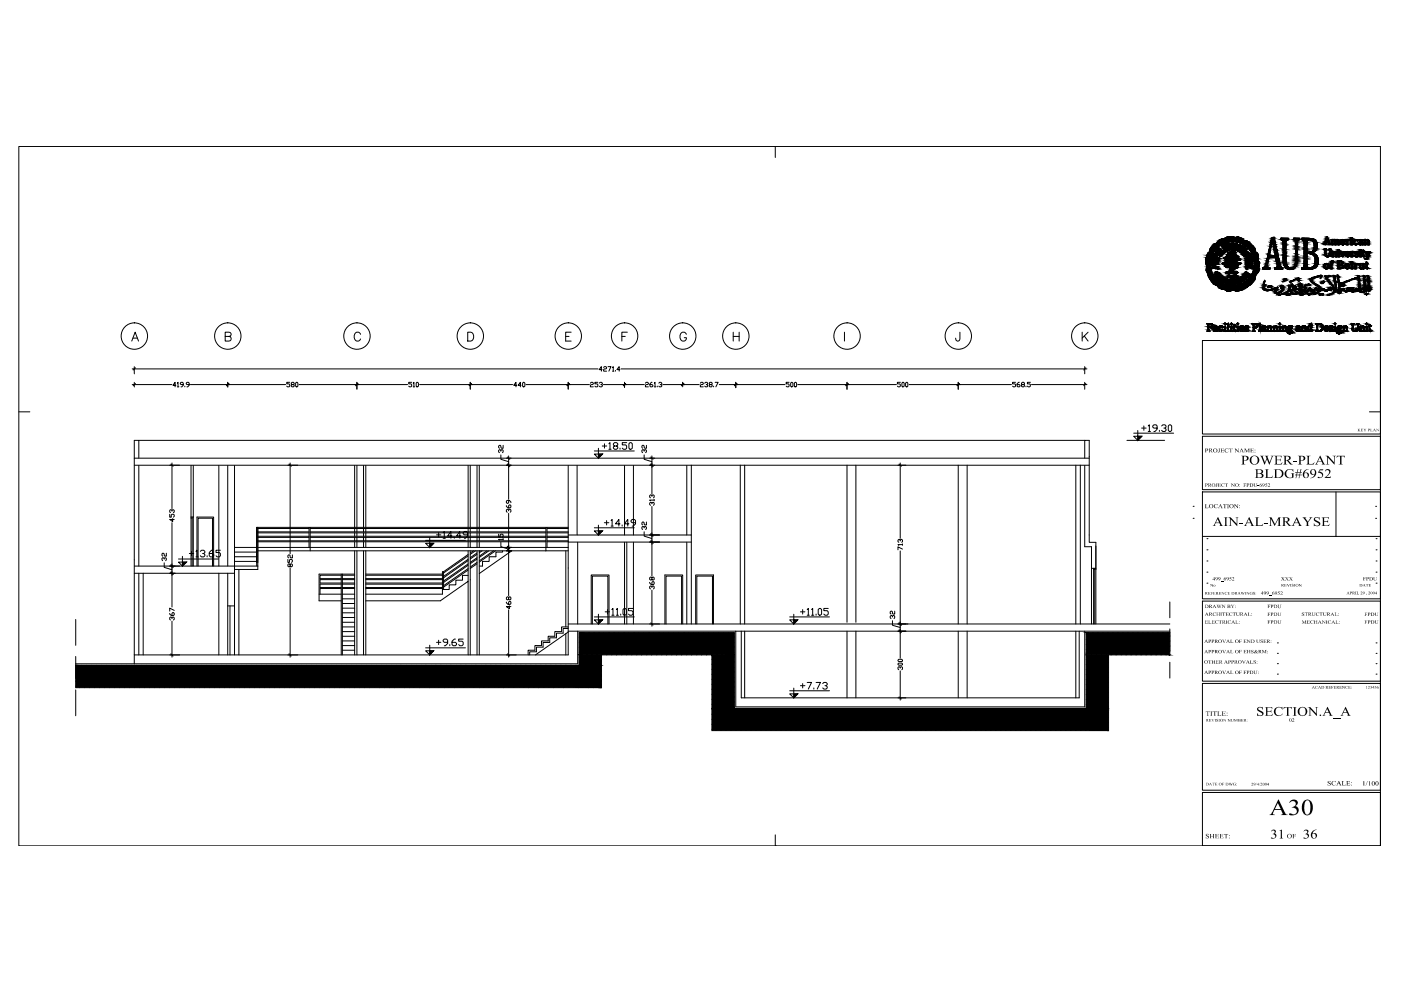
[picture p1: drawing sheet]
<svg xmlns="http://www.w3.org/2000/svg" width="420mm" height="297mm" viewBox="0 0 420 297" stroke-linecap="round" stroke-linejoin="round" font-family="sans-serif">
<!-- layer: 65-1F$0$A-WALL -->
<g fill="none" stroke="#000" stroke-width=".3">
<path d="M40.3 137.3v61.7M40.3 137.3v-5.3h1.3v5.3M40.3 139.4h286.4M40.3 137.3h286.4M41.6 139.5v30.2M68.3 139.5v30.2M70.3 139.5v42.1h-2v-9.8M170.4 139.5v56.8h-130.1M173.1 139.5v20.9M206 139.5v20.9M207.3 139.4v23.1h-36.9M325.3 137.3v-5.3h1.4v30.6h1.9v8.2"/>
<path d="M325.3 139.5v24.4h2v6.4M57.3 155h.7M40.3 171.8h30M40.3 169.7h37v1h-7M41.6 171.8v24.5M170.4 164.1h-6.7v1h6.7M170.4 160.4h36.9M173.2 162.6v24.4M187.3 162.6v24.4M188 162.6v24.4M206 162.6v24.4M207.3 162.6v24.4"/>
<path d="M170.4 189.2h180.4M170.4 187h180.4M173.2 189.2v9.8h-150.5M220.7 189.2v22.7h104.6v-22.7M222.3 189.2v20h101.4v-20"/>
</g>
<!-- layer: 6952-2F$0$A-GLAZ -->
<g fill="none" stroke="#000" stroke-width=".3">
<path d="M41.6 132h283.7M106.4 139.5v18.6M107 139.5v18.6M109 139.5v18.6M109.7 139.5v18.6M140.4 139.5v18.6M141 139.5v18.6M143.1 139.5v18.6M143.7 139.5v18.6M338 132h11.3M77 158.4h15.7M77 159.4h15.7"/>
<path d="M77 159.7h15.7M77.3 158.1v11.6M92.7 158.1v6M93 158.4h70.7M93 159.4h70.7M93 159.7h70.7M93 158.1v6M106.4 158.4v1M106.4 159.7v1M107 158.4v1M107 159.7v1M109 158.4v1"/>
<path d="M109 159.7v1M109.7 158.4v1M109.7 159.7v1M140.4 158.4v1M140.4 159.7v1M141 158.4v1M141 159.7v1M143.1 158.4v1M143.1 159.7v1M143.7 158.4v1M143.7 159.7v1M163.7 158.1v6"/>
<path d="M164.1 158.1v6M164.1 158.4h6.3M164.1 159.4h6.3M164.1 159.7h6.3M170.4 158.1h-93.4v11.6M77 161.1h15.7M77 160.7h15.7M77 162.4h15.7M77 162.1h15.7M93 161.1h70.7M93 160.7h70.7M93 162.4h70.7"/>
<path d="M93 162.1h70.7M95.7 178.1h6.6M102.3 172.4h-6.3v1h6.3M102.3 172.1v24.2M102.3 173.7h-6.3v1.1h6.3M102.3 175.1h-6.3v1h6.3M102.3 176.4h-6.3v1.7M102.7 178.1h3.7M102.7 172.4h3.7M102.7 173.4h3.7M102.7 173.7h3.7M102.7 175.1h3.7"/>
<path d="M102.7 174.8h3.7M102.7 176.4h3.7M102.7 176.1h3.7M102.7 172.1v24.2M102.7 179.5h3.7M106.4 161.1v1M106.4 162.4v1.7M106.4 165.1v31.2M106.4 172.1h-10.7v8h6.6M107 161.1v1M107 162.4v1.7M107 165.1v31.2"/>
<path d="M109 161.1v1M109 162.4v1.7M109 165.1v31.2M109.7 161.1v1M109.7 162.4v1.7M109.7 165.1v31.2M109.7 172.1h23M109.7 172.4h23M109.7 173.4h23M109.7 173.7h23M109.7 175.1h23M109.7 174.8h23"/>
<path d="M109.7 176.4h23M109.7 176.1h23M132.7 176.7v-5.3h.3v5.3M140.4 172.5h-1.7v1.4h-2v1.4h-2v1.4h-2v1.4h-23M140.4 161.1v1M140.4 162.4v1.7M140.4 165.1v9.1M140.4 166.2l-7.4 5.2M140.4 166.6l-7.4 5.1M140.4 167.6l-7.4 5.2M140.4 168l-7.4 5.2M140.4 169.4l-7.4 5.2"/>
<path d="M140.4 169l-7.4 5.2M140.4 170.9l-7.4 5.1M140.4 170.4l-7.4 5.2M141 161.1v1M141 162.4v1.7M141 165.1v31.2M142 165.1l-1 .6M142.6 165.1l-1.6 1.1M143.1 161.1v1M143.1 162.4v1.7M143.1 165.1v31.2M143.1 168.6l-2.1 1.4"/>
<path d="M143.1 169l-2.1 1.4M143.1 167.6l-2.1 1.4M143.1 167.2l-2.1 1.4M143.1 166.2l-2.1 1.4M143.1 165.7l-2.1 1.5M143.7 161.1v1M143.7 162.4v1.7M143.7 165.1v31.2M144 165.1l-.3 .2M144.6 165.1l-.9 .6M146 165.1l-2.3 1.6M146.6 165.1l-2.9 2"/>
<path d="M148 165.1l-4.3 3M148.6 165.1l-4.9 3.4M150.7 165.1v.4h-2v1.4h-2v1.4h-2v1.4h-1M153.5 165.1l-9.8 6.8M164.1 161.1h6.3M164.1 160.7h6.3M164.1 162.4h6.3M164.1 162.1h6.3M23 199.4l-.3 .3M24.4 199.4l-1.7 1.8M26 199.4l-3.3 3.3M27.4 199.4l-4.7 4.8"/>
<path d="M29 199.4l-6.3 6.3M30.5 199.4l-6.7 6.7M31.9 199.4l-6.6 6.7M33.5 199.4l-6.7 6.7M34.9 199.4l-6.6 6.7M36.5 199.4l-6.7 6.7M37.9 199.4l-6.6 6.7M39.4 199.4l-6.6 6.7M41 199.4l-6.7 6.7M42.4 199.4l-6.7 6.7M44 199.4l-6.7 6.7M45.4 199.4l-6.7 6.7"/>
<path d="M46.9 199.4l-6.6 6.7M48.4 199.4l-6.6 6.7M49.9 199.4l-6.7 6.7M51.4 199.4l-6.6 6.7M52.9 199.4l-6.7 6.7M54.4 199.4l-6.6 6.7M55.9 199.4l-6.7 6.7M57.4 199.4l-6.7 6.7M58.9 199.4l-6.6 6.7M60.4 199.4l-6.7 6.7M61.9 199.4l-6.6 6.7M63.4 199.4l-6.7 6.7"/>
<path d="M64.9 199.4l-6.7 6.7M66.4 199.4l-6.7 6.7M67.9 199.4l-6.7 6.7M69.4 199.4l-6.7 6.7M70.9 199.4l-6.7 6.7M72.4 199.4l-6.7 6.7M73.9 199.4l-6.7 6.7M75.4 199.4l-6.7 6.7M76.9 199.4l-6.7 6.7M78.4 199.4l-6.7 6.7M79.9 199.4l-6.7 6.7M81.4 199.4l-6.7 6.7"/>
<path d="M82.9 199.4l-6.7 6.7M84.4 199.4l-6.7 6.7M85.9 199.4l-6.7 6.7M87.4 199.4l-6.7 6.7M88.9 199.4l-6.7 6.7M90.4 199.4l-6.7 6.7M91.9 199.4l-6.7 6.7M93.4 199.4l-6.7 6.7M94.9 199.4l-6.7 6.7M96.4 199.4l-6.7 6.7M97.9 199.4l-6.7 6.7M99.4 199.4l-6.7 6.7"/>
<path d="M100.9 199.4l-6.7 6.7M102.4 199.4l-6.7 6.7M102.7 194.9h3.7M102.7 193.5h3.7M102.7 192.1h3.7M102.7 190.7h3.7M102.7 189.3h3.7M102.7 187.9h3.7M102.7 186.5h3.7M102.7 185.1h3.7M102.7 183.7h3.7M102.7 182.3h3.7"/>
<path d="M102.7 180.9h3.7M103.9 199.4l-6.7 6.7M105.3 199.4l-6.6 6.7M106.9 199.4l-6.7 6.7M108.3 199.4l-6.6 6.7M109.7 180.1h22.4l8.3-5.9v22.1M109.9 199.4l-6.7 6.7M111.4 199.4l-6.7 6.7M112.8 199.4l-6.6 6.7M114.4 199.4l-6.7 6.7M115.8 199.4l-6.6 6.7M117.4 199.4l-6.7 6.7"/>
<path d="M118.8 199.4l-6.6 6.7M120.3 199.4l-6.6 6.7M121.8 199.4l-6.6 6.7M123.3 199.4l-6.6 6.7M124.9 199.4l-6.7 6.7M126.3 199.4l-6.7 6.7M127.8 199.4l-6.6 6.7M129.3 199.4l-6.6 6.7M130.8 199.4l-6.7 6.7M132.3 199.4l-6.6 6.7M133.8 199.4l-6.7 6.7M135.3 199.4l-6.6 6.7"/>
<path d="M136.8 199.4l-6.7 6.7M138.3 199.4l-6.7 6.7M139.8 199.4l-6.6 6.7M141.3 199.4l-6.7 6.7M142.8 199.4l-6.6 6.7M144.3 199.4l-6.7 6.7M145.8 199.4l-6.7 6.7M147.3 199.4l-6.7 6.7M148.8 199.4l-6.7 6.7M150.3 199.4l-6.6 6.7M151.8 199.4l-6.7 6.7M153.3 199.4l-6.7 6.7"/>
<path d="M154.8 199.4l-6.7 6.7M156.3 199.4l-6.7 6.7M157.8 199.4l-6.7 6.7M159.3 199.4l-6.7 6.7M160.8 199.4l-6.7 6.7M162.3 199.4l-6.7 6.7M163.8 199.4l-6.7 6.7M165.3 199.4l-6.7 6.7M166.8 199.4l-6.7 6.7M168.3 199.4l-6.7 6.7M169.8 199.4l-6.7 6.7M171.3 199.4l-6.7 6.7"/>
<path d="M172.8 199.4l-6.7 6.7M175.1 189.7l-1.4 1.3M176.6 189.7l-2.9 2.8M178.1 189.7l-4.4 4.3M179.6 189.7l-5.9 5.8M180.4 196.3l-9.8 9.8M180.4 197.8l-8.3 8.3M180.4 199.3l-6.8 6.8M181.1 189.7l-7.4 7.3M182.6 189.7l-8.9 8.8M184.1 189.7l-16.5 16.4M185.6 189.7l-16.5 16.4"/>
<path d="M187.1 189.7l-6.7 6.6M188.6 189.7l-6.7 6.6M190.1 189.7l-6.7 6.6M191.6 189.7l-6.7 6.6M193.1 189.7l-6.7 6.6M194.6 189.7l-6.7 6.6M196.1 189.7l-6.7 6.6M197.6 189.7l-6.7 6.6M199.1 189.7l-6.7 6.6M200.5 189.7l-6.6 6.6M202.1 189.7l-6.7 6.6M203.6 189.7l-6.7 6.6"/>
<path d="M205.1 189.7l-6.7 6.6M206.6 189.7l-6.7 6.6M208 189.7l-6.6 6.6M209.6 189.7l-6.7 6.6M211 189.7l-6.6 6.6M212.5 189.7l-6.6 6.6M214.1 189.7l-6.7 6.6M215.5 189.7l-6.6 6.6M217.1 189.7l-6.7 6.6M218.5 189.7l-6.6 6.6M220 189.7l-6.6 6.6M220.2 191l-6.7 6.7"/>
<path d="M220.2 192.5l-6.7 6.6M220.2 194l-6.7 6.7M220.2 195.5l-6.7 6.6M220.2 197l-6.7 6.7M220.2 198.5l-6.7 6.6M220.2 200l-6.7 6.6M326.4 189.7l-.6 .5M327.9 189.7l-2.1 2.1M329.4 189.7l-3.6 3.6M330.9 189.7l-5.1 5M332.4 189.7l-6.6 6.6M332.5 197.1l-6.7 6.7"/>
<path d="M332.5 198.5l-6.7 6.7M333.9 189.7l-8.1 8M335.4 189.7l-9.6 9.6M336.9 189.7l-11.1 11M338.4 189.7l-12.6 12.5M339.9 189.7l-6.7 6.6M341.4 189.7l-6.7 6.6M342.9 189.7l-6.7 6.6M344.4 189.7l-6.7 6.6M345.9 189.7l-6.7 6.6M347.4 189.7l-6.7 6.6M348.9 189.7l-6.7 6.6"/>
<path d="M350.4 189.7l-6.7 6.6M350.8 189.7h-25v22.6h-105.6v-22.6h-46.5v9.7h-151M350.8 190.7l-5.6 5.6M350.8 192.2l-4.1 4.1M350.8 193.7l-2.6 2.6M350.8 195.2l-1.1 1.1M180.4 200.8l-5.3 5.3M180.4 202.3l-3.8 3.8M180.4 203.8l-2.3 2.3M180.4 205.3l-.8 .8M220.2 201.5l-6.7 6.7M220.2 203l-6.7 6.6"/>
<path d="M220.2 204.5l-6.7 6.7M220.2 206l-6.7 6.6M220.2 207.5l-6.7 6.6M220.2 209l-6.7 6.6M220.2 210.4l-6.7 6.7M220.2 212l-6.7 6.7M221.3 212.3l-6.7 6.7M222.8 212.3l-6.7 6.7M224.3 212.3l-6.7 6.7M225.8 212.3l-6.7 6.7M227.3 212.3l-6.6 6.7M228.8 212.3l-6.7 6.7"/>
<path d="M230.3 212.3l-6.7 6.7M231.8 212.3l-6.7 6.7M233.3 212.3l-6.7 6.7M234.8 212.3l-6.7 6.7M236.3 212.3l-6.7 6.7M237.8 212.3l-6.7 6.7M239.3 212.3l-6.7 6.7M240.8 212.3l-6.7 6.7M242.3 212.3l-6.7 6.7M243.8 212.3l-6.7 6.7M245.3 212.3l-6.7 6.7M246.8 212.3l-6.7 6.7"/>
<path d="M248.3 212.3l-6.7 6.7M249.8 212.3l-6.7 6.7M251.3 212.3l-6.7 6.7M252.8 212.3l-6.7 6.7M254.3 212.3l-6.7 6.7M255.8 212.3l-6.7 6.7M257.3 212.3l-6.7 6.7M258.8 212.3l-6.7 6.7M260.3 212.3l-6.7 6.7M261.8 212.3l-6.7 6.7M263.3 212.3l-6.7 6.7M264.8 212.3l-6.7 6.7"/>
<path d="M266.2 212.3l-6.6 6.7M267.8 212.3l-6.7 6.7M269.3 212.3l-6.7 6.7M270.8 212.3l-6.7 6.7M272.3 212.3l-6.7 6.7M273.7 212.3l-6.6 6.7M275.3 212.3l-6.7 6.7M276.7 212.3l-6.6 6.7M278.2 212.3l-6.6 6.7M279.8 212.3l-6.7 6.7M281.2 212.3l-6.6 6.7M282.8 212.3l-6.7 6.7"/>
<path d="M284.2 212.3l-6.6 6.7M285.7 212.3l-6.6 6.7M287.2 212.3l-6.6 6.7M288.7 212.3l-6.6 6.7M290.3 212.3l-6.7 6.7M291.7 212.3l-6.7 6.7M293.2 212.3l-6.6 6.7M294.7 212.3l-6.6 6.7M296.2 212.3l-6.6 6.7M297.7 212.3l-6.6 6.7M299.2 212.3l-6.7 6.7M300.7 212.3l-6.6 6.7"/>
<path d="M302.2 212.3l-6.7 6.7M303.7 212.3l-6.7 6.7M305.2 212.3l-6.7 6.7M306.7 212.3l-6.7 6.7M308.2 212.3l-6.6 6.7M309.7 212.3l-6.7 6.7M311.2 212.3l-6.7 6.7M312.7 212.3l-6.7 6.7M314.2 212.3l-6.7 6.7M315.7 212.3l-6.7 6.7M317.2 212.3l-6.7 6.7M318.7 212.3l-6.7 6.7"/>
<path d="M320.2 212.3l-6.7 6.7M321.7 212.3l-6.7 6.7M323.2 212.3l-6.7 6.7M324.7 212.3l-6.7 6.7M332.5 200.1l-6.7 6.6M332.5 201.5l-6.7 6.7M332.5 203.1l-6.7 6.6M332.5 204.6l-6.7 6.6M332.5 206l-13 13M332.5 207.6l-11.5 11.4M332.5 209l-10 10M332.5 210.6l-8.5 8.4"/>
<path d="M332.5 212l-7 7M332.5 213.5l-5.5 5.5M332.5 215.1l-4 3.9M332.5 216.5l-2.5 2.5M332.5 218.1l-1 .9"/>
</g>
<!-- layer: PROJECTION -->
<g fill="none" stroke="#000" stroke-width=".3">
<path d="M65.6 139.5v30.2M187.3 139.5v20.9M190 139.5v20.9M222 139.4v47.6M223.3 139.4v47.6M254 139.4v47.1M256.7 139.4v47.1M287.4 139.4v47.6M290 139.4v47.6M322.6 139.4v47.6M324 139.4v47.6M57.3 155v14.7"/>
<path d="M57.3 155.3h.3M57.6 155v14.7M58 155v14.7M42.9 171.8v24.5M59.1 169.7v-14.7h5v14.7M59.4 169.7v-14.4h4.3v14.4M65.6 171.8v24.5M70.3 168.3h6.7M70.3 164.1h6.7M70.3 166.9h6.7M70.3 165.5h6.7M71.6 170.7v25.6"/>
<path d="M77.3 164.1h86.4M77.3 165.1h86.4M93 164.1v1M169.7 165.1v22.8M190 162.6v24.4M328 170.3v16.7M328 170.7h.3M328.3 170.3v16.7M22.7 185.7v7.7M22.7 196.8v6.7M68.3 181.6v14.7M69 181.6v14.7"/>
<path d="M70.3 181.6v14.7M169.7 189.9v6.4M170.4 187.9h-2v1.4h-2v1.4h-2v1.4h-2v1.4h-2v1.4h-2v1.4M170.4 188.4h-1.5v1.4h-2v1.4h-2v1.4h-2v1.4h-2v1.4h-2.1v.9M170.4 189.4l-9.8 6.9M177.3 187v-14.7h5.3v14.7M177.6 187v-14.3h4.7v14.3M199.4 187v-14.7h5.3v14.7M199.7 187v-14.3h4.7v14.3M208.6 187v-14.7h5.4v14.7M209 187v-14.3h4.7v14.3M223.3 189.2v20"/>
<path d="M254 189.2v20M256.7 189.2v20M287.4 189.2v20M290 189.2v20M322.6 189.2v20M327.3 187v-16.7h1.3v16.7M350.8 180.4v4.8M350.8 188.5v6.7M350.8 198.5v4.7M22.7 206.8v7.7"/>
</g>
<!-- layer: 6952-2F$0$A-WALL -->
<path d="M57.3 139.5v15.5M58 139.5v15.5" fill="none" stroke="#000" stroke-width=".3"/>
<!-- layer: Taxe -->
<g fill="none" stroke="#000" stroke-width=".3">
<circle cx="40.3" cy="100.7" r="4"/>
<circle cx="68.3" cy="100.7" r="4"/>
<circle cx="107.1" cy="100.7" r="4"/>
<circle cx="141" cy="100.7" r="4"/>
<circle cx="170.4" cy="100.7" r="4"/>
<circle cx="187.3" cy="100.7" r="4"/>
<circle cx="204.8" cy="100.7" r="4"/>
<circle cx="220.7" cy="100.7" r="4"/>
<circle cx="254" cy="100.7" r="4"/>
<circle cx="287.4" cy="100.7" r="4"/>
<circle cx="325.3" cy="100.7" r="4"/>
</g>
<!-- layer: SECT -->
<g fill="none" stroke="#000" stroke-width=".3">
<path d="M140.3 99.6h.9a1.42 1.42 0 0 1 .9 1.3 1.42 1.42 0 0 1-.9 1.3h-.9zM171.3 99.6h-1.7v2.6h1.7M188.1 99.6h-1.6v2.6M219.9 99.6v2.6M221.7 99.6v2.6M253.3 99.6v2.6M287.9 99.6l-.1 2.4-.4 .2-.5-.1-.3-.8M324.5 99.6v2.6M326.3 99.6l-1.8 1.7M39.5 102.2l1-2.6 1 2.6M39.9 101.3h1.3M67.5 100.8l1.6-.1 .2-.4-.1-.5-.5-.2h-1.2v2.6h1.2a.7 .7 0 0 0 .6-.7 .7 .7 0 0 0-.6-.7"/>
<path d="M108.1 100.2a.98 .98 0 0 0-1.1-.6 .98 .98 0 0 0-.8 1v.6a.98 .98 0 0 0 .8 1 .98 .98 0 0 0 1.1-.6M169.6 100.8h1.1M186.5 100.8h1M205.8 100.2a.98 .98 0 0 0-1.1-.6 .98 .98 0 0 0-.8 1v.6a.96 .96 0 0 0 1 1.1 .96 .96 0 0 0 .9-1.1h-.6M219.9 100.8h1.8M325.2 100.7l1.1 1.5"/>
</g>
<!-- layer: quotation -->
<g fill="none" stroke="#000" stroke-width=".3">
<path d="M39.6 115.3h11.9M39.6 110.6h139.7M40.3 109.9v2.2M40.3 114.6v1.4M52.8 115.5h-.9l.6-.9v1.4M53.2 114.9l.2-.3v1.4M53.2 116h.5M55 115.3h-.7l-.2-.2 .2-.5h.5l.2 .3v.6l-.7 .5M55.4 115.7v.3M56.7 115.3h-.6l-.2-.2 .2-.5h.4l.2 .3v.6l-.6 .5M57.1 115.3h28.6M68.3 114.6v1.4"/>
<path d="M86.9 114.6h-.9v.5h.7l.2 .2-.2 .7-.7-.3M87.6 115.3l-.3-.4 .3-.3h.4l.2 .5-.9 .4 .3 .5 .6-.3-.2-.4M88.9 114.6l.4 .3v.8l-.2 .3-.4-.3v-.8zM89.7 115.3h32.5M107 114.6v2M123.5 114.6h-.9v.5h.6l.3 .2-.3 .7-.6-.3M123.9 114.9l.2-.3v1.4M123.9 116h.4M125 114.6l.5 .3v.8l-.3 .3-.4-.3v-.8zM125.8 115.3h27.9M141 114.6v2M155 115.5h-.9l.6-.9v1.4"/>
<path d="M156.3 115.5h-.9l.7-.9v1.4M156.9 114.6l.5 .3v.8l-.2 .3-.5-.3v-.8zM157.7 115.3h19.1M170.4 114.6v2M177.1 114.9l.2-.3h.4l.2 .3-.2 .4-.6 .2v.5h.8M179.3 114.6h-.9v.5h.7l.2 .2-.2 .7-.7-.3M179.7 114.9l.7-.3 .3 .5-.5 .2M180.4 115.3l.3 .2-.3 .5-.7-.3M180.6 110.8h-.9l.7-.9v1.4M180.9 115.3h12.3M181 110.2l.2-.3h.5l.2 .3-.2 .4-.7 .2v.5h.9M182.3 109.9h.9l-.6 1.4"/>
<path d="M183.7 110.2l.2-.3v1.4M183.7 111.3h.4M184.6 111v.3M185.9 110.8h-.9l.7-.9v1.4M186.2 110.6h139.8M187.3 114.6v1.5M193.6 114.9l.2-.3h.4l.3 .3-.3 .4-.6 .2v.5h.9M195.6 114.6l-.7 .5v.6l.2 .3 .7-.3-.2-.4h-.7M196.2 114.9l.2-.3v1.4M196.2 116h.5M197.1 115.7v.3M197.6 114.9l.2-.3 .7 .3v.2l-.5 .2"/>
<path d="M198.2 115.3l.3 .2-.3 .5-.6-.3M198.8 115.3h10.9M204.7 114.6v1.4M210 114.9l.2-.3h.5l.2 .3-.2 .4-.7 .2v.5h.9M211.3 114.9l.7-.3 .2 .5-.4 .2M212 115.3l.2 .2-.2 .5-.7-.3M212.9 115.3l-.2-.4 .2-.3h.5l.2 .5-.9 .4 .2 .5 .7-.3-.2-.4M214 115.7v.3M214.5 114.6h.9l-.7 1.4M215.7 115.3h19.7M220.7 114.6v1.6M236.7 114.6h-.9v.5h.6l.3 .2-.3 .7-.6-.3"/>
<path d="M237.3 114.6l.5 .3v.8l-.3 .3-.4-.3v-.8zM238.4 114.6l.5 .3v.8l-.2 .3-.5-.3v-.8zM239.2 115.3h29.6M254 114.6v2.1M270 114.6h-.9v.5h.7l.2 .6-.2 .3-.7-.3M270.7 114.6l.5 .3v.8l-.3 .3-.4-.3v-.8zM271.6 114.9l.2-.3 .5 .3v.8l-.3 .3-.4-.3zM272.6 115.3h30.7M287.4 114.6v2.1M304.6 114.6h-.9v.5h.6l.3 .2-.3 .7-.6-.3M305.7 114.6l-.7 .5v.6l.2 .3 .7-.3-.2-.4h-.7M306.6 115.3l-.3-.4 .7-.3 .2 .5-.9 .4 .3 .5 .6-.3-.2-.4"/>
<path d="M307.7 115.7v.3M309 114.6h-.9v.5h.7l.2 .2-.2 .7-.7-.3M309.3 115.3h16.7M325.3 109.9v2.2M325.3 114.6v2.1M50.9 139.4h3M51.6 138.8v13.6M86.3 139.4h3M87 138.8v27.2M150.2 136.4v1.3l2.3 .7M150.2 135.3l-.2-.5-.5 .2v.5l.3 .2M150.2 135l.2-.2 .5 .2-.2 .7"/>
<path d="M150.9 133.5v.9h-.5l-.4-.9-.5 .2 .3 .7M151.9 139.4h1.4M151.9 137.3h1.4M152.5 136.7v12.9M193.2 136.4v1.3l2.3 .7M193.2 135.3l-.2-.5h-.3l-.2 .2 .2 .7M193.2 135l.2-.2 .5 .2v.5l-.3 .2M193.9 133.5v.9h-.5l-.4-.9-.5 .2 .2 .7M194.8 139.4h1.6M194.8 137.3h1.6M195.5 136.7v11.3M269.3 139.4h2.4"/>
<path d="M270 138.8v22.6M50.9 154.1v.9h.5v-.7l.6-.2 .3 .2-.3 .7M51.6 153.2l-.2-.4h-.3l-.2 .2 .2 .7M51.6 153l.2-.2 .5 .2v.5l-.3 .2M51.6 156.7v25.2M51.8 155.4v.9l-.9-.6h1.4M151.9 151.6l.4 .6h.7l.2-.6-.4-.3-.3 .3v.6M152.5 153.1l-.2-.4-.4 .2v.4l.2 .2M152.5 152.9l.3-.2 .4 .2-.2 .6M152.5 150v.7l-.2 .2-.4-.2v-.5l.2-.2h.7l.4 .7M152.5 153.9v24.7M193.2 159.4v1.3l2.3 .7"/>
<path d="M193.2 158.2l-.2-.4h-.3l-.2 .2 .2 .7M193.2 158l.2-.2 .5 .2v.5l-.3 .2M193.9 156.5v.9h-.5l-.4-.9-.5 .2 .2 .7M195.5 151l-.2-.4-.5 .2 .3 .7M195.5 150.8l.2-.2 .5 .2-.2 .7M195.5 148.8l-.2-.5-.5 .2v.5l.3 .2M195.5 148.5l.2-.2 .5 .2-.2 .7M195.5 151.8v20.8M196.2 149.9h-1.4l.3 .2M196.2 149.7v.4M49.2 168.7v1.4l2.4 .7M49.2 167.6l-.2-.4-.4 .2 .2 .7"/>
<path d="M49.2 167.4l.3-.2 .4 .2-.2 .7M49.9 165.8v.9l-.7-.2v-.5l-.2-.2-.4 .2 .2 .7M50.9 171.8h1.6M50.9 169.7h3M86.3 167.7v.9h.5v-.7l.2-.2 .7 .2-.3 .7M87 169.2l.4-.2 .3 .7-.5 .2-.4-.9-.5 .2 .2 .7 .5-.2M87 170.2v26.8M87.7 166.3v.9h-.5l-.4-.9-.5 .2 .2 .7M149.5 160.1v.9h.5v-.7l.2-.2 .7 .2-.2 .7M150.2 162.6v1.3l2.3 .7M150.9 161.7h-1.4l.3 .2M150.9 161.4v.5"/>
<path d="M151.9 165.1h1.6M151.9 164.1h1.6M152.5 179.2l.3-.3 .4 .3v.4l-.4 .2-.3-.6-.4-.3-.2 .7 .2 .2 .4-.2M194.8 174.5l.5 .7h.7l.2-.2-.2-.7-.5 .2v.7M194.8 162.5h3M194.8 160.4h3M195.5 176.1l-.2-.5-.5 .3v.4l.3 .2M195.5 175.9l.2-.3 .5 .3-.2 .6M195.5 173.2l.2-.2 .5 .2-.2 .7-.5-.2-.2-.7-.5 .2v.5l.3 .2 .4-.2M195.5 176.9v10.8M270 162.1l-.2-.4h-.2l-.3 .2v.4l.3 .3M270 161.9l.2-.2 .5 .2-.3 .7"/>
<path d="M270 165.1v32.2M270.7 164.6l-1.4-.7v.9M270.7 163.2h-1.4l.3 .2M270.7 163v.4M50.9 183.9l.5 .6h.6l.3-.2-.3-.7-.4 .3v.6M50.9 196.3h3M51.6 185.4v-.2l-.5-.2-.2 .2 .2 .6M51.6 185.2l.2-.2 .5 .2v.4l-.3 .2M51.6 186.2v10.8M52.3 183l-1.4-.7v.9M86.3 196.3h3M151.9 180.5l.4 .6h.7l.2-.6-.4-.2-.3 .2v.6"/>
<path d="M151.9 196.3h2.9M152.5 182.8v14.2M152.8 181.6v.9l-.9-.7h1.3M194.8 187h3M267.6 186.1v1.3l2.4 .7M267.6 185l-.2-.5-.4 .2 .2 .7M267.6 184.7l.3-.2 .4 .2-.2 .7M268.3 183.2v.9h-.4l-.5-.9-.4 .2v.5l.2 .2M269.3 199l.3-.2h.8l.3 .4-.3 .2h-.8zM269.3 197.9l.3-.3h.8l.3 .5-.3 .2h-.8zM269.3 189.2h2.4M269.3 187h3"/>
<path d="M269.3 209.2h2.4M270 200.3l-.2-.4-.5 .2v.4l.3 .2M270 200.1l.2-.2 .5 .2-.3 .6M270 201.1v8.7"/>
</g>
<!-- layer: 0 -->
<g fill="none" stroke="#000" stroke-width=".3">
<path d="M40.6 114.9l-.7 .7M40.6 110.2l-.7 .7M68.6 114.9l-.6 .7M107.3 114.9l-.6 .7M141.4 114.9l-.7 .7M170.7 114.9l-.6 .7M187.6 114.9l-.6 .7M205.1 114.9l-.7 .7M221 114.9l-.7 .7M254.4 114.9l-.7 .7M287.7 114.9l-.7 .7M325.6 114.9l-.6 .7"/>
<path d="M325.6 110.2l-.6 .7M51.2 139.1l.7 .7M86.7 139.1l.6 .7M152.2 139.1l.7 .7M152.2 137l.7 .7M195.2 139.1l.6 .7M195.2 137l.6 .7M269.6 139.1l.7 .7M51.2 171.5l.7 .7M51.2 169.3l.7 .7M152.2 164.8l.7 .6M152.2 163.7l.7 .7"/>
<path d="M195.2 162.1l.6 .7M195.2 160l.6 .7M51.2 196l.7 .6M86.7 196l.6 .6M152.2 196l.7 .6M195.2 186.7l.6 .7M269.6 188.8l.7 .7M269.6 186.7l.7 .7M269.6 208.9l.7 .6"/>
</g>
<!-- layer: FRAME 050 -->
<g fill="none" stroke="#000" stroke-width=".3">
<path d="M232.5 43.9v3.3M5.6 123.4h3.3M410.7 123.4h3.3M357.8 151.8h.1M357.8 155.4h.1M412.6 151.8h.1M412.6 155.4h.1M362 161.5h.1M362 164.8h.1M362 168.1h.1M362 171.5h.1M362 174.8h.1"/>
<path d="M412.7 161.5h.1M412.7 164.8h.1M412.7 168.1h.1M412.7 171.5h.1M412.7 174.8h.1M383.1 198.9h.1M383.1 195.8h.1M383.1 192.7h.1M412.7 198.9h.1M412.7 195.8h.1M412.7 192.7h.1M383.1 202.1h.1"/>
<path d="M399.7 215.3h2.3M412.7 202.1h.1M232.5 253.5h.1M232.5 250.2v3.3"/>
</g>
<!-- layer: LAYER_1 -->
<g fill="#000" stroke="#000" stroke-width=".3">
<path d="M363.4 78.6h1.1zM363.3 79.7h.4zM363.5 77.7h.7zM363.5 78.6h1zM363.8 77.1h.2zM364.1 78.7h.4zM364.2 79.5h.3zM364.2 76h.3zM364.3 79.8h.2zM364.7 77.3h.1zM364.8 79.2h.3zM365 77.9h.1z"/>
<path d="M365.1 79.1h.2zM365.1 78.8h.2zM365.2 80h.2zM365.2 77.9h.3zM365.3 72.4h9zM365.3 77.7h.2zM365.6 75.8h.2zM365.8 76.8h.2zM365.8 75.6h.1zM366.2 71.8h6.6zM366.4 75.8h.1zM366.5 71.7h6.3z"/>
<path d="M366.5 73.7h.2zM366.5 76h.2zM366.8 75.3h.2zM366.9 71.7h5.8zM366.9 79.3h.1zM367 75.6h.2zM367.3 75.3h.1zM367.4 73.2h.2zM367.5 77.6h4.5zM367.5 75.3h.2zM367.6 77.6h.2zM367.7 74.3h.2z"/>
<path d="M368 76.2h.3zM368.2 74.6h.2zM368.2 74.2h.2zM368.4 71h.2zM368.5 74.1h.2zM368.6 75.7h2zM368.7 76.2h1.9zM369 74.1h.2zM369.2 72.9h.2zM370.2 74.8h.2zM370.4 76.5h.2zM370.4 79.8h.2z"/>
<path d="M370.9 74.3h.1zM371.1 77.2h.3zM371.1 71.1h.3zM371.5 75.2h.2zM371.4 77.5h.2zM372 75.3h.2zM372.1 75.6h.2zM372.5 75.6h.2zM372.8 76.2h.2zM372.9 76.1h.2zM372.9 76.4h.2zM373 76.1h.1z"/>
<path d="M373 76.4h.2zM373.1 76.2h.2zM373.3 75.2h.2zM373.4 75.6h.2zM373.5 75.8h.1zM373.4 75.8h.2zM373.5 77.5h.2zM373.6 75.5h.1zM373.6 74.5h.2zM373.5 75.1h.1zM373.6 75.6h.2zM373.6 77.7h.3z"/>
<path d="M373.6 77.8h.1zM373.6 78h.5zM373.7 75.6h.2zM373.8 78.2h.1zM373.8 75.8h.1zM373.8 79.4h.2zM373.8 79.7h.2zM373.8 77.6h.2zM373.9 78.1h.2zM373.8 78.5h.1zM373.8 78.7h.2zM373.9 80h.3z"/>
<path d="M374 78.4h.2zM374 75.6h.2zM374.1 79.6h.1zM374 78.7h.2zM374.2 77h.3zM374.5 78h.2zM374.4 77.8h.2zM374.6 78.8h.2zM374.5 78.3h.2zM374.7 76h.2zM374.9 79.7h.8zM374.9 77h.5z"/>
<path d="M374.9 77.6h.1zM375.1 76.9h.2zM375.4 77.7h.2zM375.4 78.1h.3zM375.5 79.9h.2zM381.6 71.3h.6zM381.9 71.2h.2zM397.2 73h.2zM397.3 72.8h.2zM397.4 72.4h.2zM397.5 72.1h.2zM397.9 71h.1z"/>
<path d="M398.7 76.6h.1zM398.8 76.3h.2zM399.3 78.2h.5zM399.5 71.8h.2zM399.5 78.2h.2zM399.6 75.4h.2zM399.7 72h.2zM399.8 71.9h.2zM399.9 75.6h.1zM399.8 72h.1zM400.1 71.8h.2zM400.6 72h.2z"/>
<path d="M400.7 72h.1zM401.3 75.1h.3zM401.3 75.4h.3zM402.5 71.8h.4zM403 75.7h.2zM403 73.2h.2zM403 75.6h.2zM403.9 71.8h.2zM403.9 79h.4zM404.2 71.9h.1zM404 75.4h.4zM404.6 76.8h.1z"/>
<path d="M405 71.9h.4zM405.1 75.5h.3zM405.2 71.5h.2zM405.2 71.8h.2zM405.3 79h.3zM405.9 75.6h.2zM406.3 73.3h.7zM406.6 79.2h.2zM406.5 71.8h.3zM406.6 77h.4zM406.7 75.4h.3zM407 73.2h.2z"/>
<path d="M407 72.2h.2zM407 79.2h.2zM407.8 79h.2zM407.9 75.1h.2zM407.9 75.4h.2zM408 71.8h.3zM408.2 72.4h.5zM408.4 72.4h.3zM408.8 79h.2zM409.2 76.8h.2zM409.4 71.8h.1zM409.5 79h.8z"/>
<path d="M409.5 72.1h.2zM409.6 72h.2zM409.6 77.8h.2zM409.8 77.6h.2zM410.1 77h.2zM410 77.3h.2zM410.3 76.6h.1zM410.4 76.1h.2zM410.4 76.4h.1zM410.6 75.8h.1zM410.6 75.7h.2zM410.6 75.6h.2z"/>
<path d="M362 97.1h1.6zM362.2 97.1h.9zM362.2 99.2h.5zM363 98.2h.4zM363.1 97.1h.5zM363.1 98h.3zM363.2 97.1h.4zM363.4 97.2h.2zM364.2 97.8h.3zM364.3 82.3h.2zM364.3 97.7h.5zM364.4 98.4h.3z"/>
<path d="M364.4 97.7h.3zM364.5 80.5h.2zM364.5 99.1h.2zM364.5 98.3h.3zM364.5 97.8h.4zM364.6 98.3h.5zM364.6 99.1h.2zM364.9 99.3h.2zM365 82.6h.2zM364.9 80.1h.2zM365 80.4h.2zM365.1 80.4h.4z"/>
<path d="M365.1 80.7h.2zM365.1 82.5h.3zM365.2 82.5h.2zM365.2 81.9h.2zM365.3 80.3h.1zM365.1 82h.2zM365.3 80.6h.2zM365.4 81.7h.2zM365.5 83.4h.3zM365.6 82.5h.3zM365.8 97.8h.3zM365.8 97.8h.7z"/>
<path d="M365.9 82.4h.2zM365.9 83.1h.2zM365.9 83.9h.2zM365.9 84.1h.2zM366.1 83.4h.1zM366.1 97.7h.2zM366.3 83.1h.2zM366.3 97.9h.3zM366.4 83.8h.1zM366.4 98.2h.2zM366.4 98.2h.3zM366.5 83.7l.1-.1z"/>
<path d="M366.7 83h.2zM366.8 84.5h.2zM366.7 83.6h.2zM367 97.9h.1zM367.1 83.3h.2zM367.2 83.5h.3zM367.6 84.5h.2zM367.7 80.1h.2zM367.8 84.4h.3zM367.8 83.7h.2zM368 99.2h.7zM368 83.8h.2z"/>
<path d="M368 84.9h.1zM368 85.1h.2zM368.2 84.5h.2zM368.2 85h.2zM368.3 85.1h.1zM368.3 83h.2zM368.4 83.9h.2zM368.4 82.5h.3zM368.5 83.8h.4zM368.4 82.6h.2zM368.6 84.9h.4zM368.7 84.3l-.1 .1z"/>
<path d="M368.9 81.2h.9zM368.6 83.8h.3zM368.9 84.1h.1zM368.9 97.9h.1zM368.9 83.1h.2zM368.9 82.7h.2zM369 83h.2zM369 83h.3zM369 82.6h.2zM369.1 85h.4zM369.2 83.3h.1zM369.2 84.7h.2z"/>
<path d="M369.2 96.9h.2zM369.2 82.8h.2zM369.2 83.2h.2zM369.2 97.2h.2zM369.5 82h.4zM369.5 84.9h.2zM369.6 83.8h.3zM369.6 84.6h.2zM369.8 84.4h.2zM369.7 85.3h.1zM369.9 82.8h.1zM370 83.1h.2z"/>
<path d="M370 83.2h.2zM369.9 85.2h.2zM370 84.9h.1zM370.1 97.4h.2zM370.2 99.3h.2zM370.2 84.6h.2zM370.3 82.7h.2zM370.3 85.1h.3zM370.4 84.5h.2zM370.5 99.1h.1zM370.6 87.2h.7zM370.6 81.4h.3z"/>
<path d="M370.9 99.2h.6zM371.1 96.9h.2zM371.1 97.2h.2zM371.4 83.4h.2zM371.7 84.6h.1zM371.7 83.7h.2zM371.8 84.3h.2zM371.9 99.1h1zM372 99.1h.9zM372 97.9h.2zM372.2 84.5h.2zM372.2 97.7h.6z"/>
<path d="M372.3 83h.1zM372.4 97.8h.4zM372.5 97.8h.4zM372.6 99.1h.3zM372.8 99h.2zM373.2 81.8l.2 .1zM373.4 99.2h.8zM373.5 99.3h.7zM373.5 97.8h.3zM373.5 97.8h.8zM373.6 81.4l.2 .1zM373.6 97.7h.5z"/>
<path d="M373.7 99.3h.3zM373.7 98.6h.6zM373.7 97.7h.2zM373.8 80.2h.3zM373.9 97.8h.4zM374 80h.2zM374 98.7h.4zM374 99.2h.2zM374.1 98.8h.3zM374.5 82.2h.2zM375.2 80.3h.4zM375.4 80.6h.2z"/>
<path d="M375.7 97.1h1.2zM376.1 98.2h.7zM376.4 98.3h.2zM377.4 97.1h.2zM378.6 97.8h.4zM378.6 97.8h.8zM378.7 98.5h.2zM378.9 97.7h.3zM379 85.7h.2zM379 98.3h.3zM379.1 98.3h.4zM379.1 99.1h.2z"/>
<path d="M379.3 98.3h.2zM379.8 97.9h.2zM380.1 98h.3zM380.3 86h1.1zM380.4 98h.2zM380.5 85.7h.1zM380.5 97.9h.3zM380.5 97.9h.7zM380.5 97.9h.2zM380.8 97.7h.2zM381.1 85.7h.2zM381.6 97.9h.1z"/>
<path d="M381.8 98h.3zM382.2 97.9h.2zM382.2 97.9h.3zM382.4 97.8h.5zM382.8 86.6h.2zM383.4 97.9h.2zM383.4 88.4h.2zM384 86.3h1zM384.3 85.6h.4zM384.4 85.5h.2zM384.4 97.9h.4zM384.5 98h.3z"/>
<path d="M384.7 84.4h.2zM384.9 98h.1zM384.9 97.9h.3zM384.9 97.9h.8zM384.9 97.9h.2zM385.2 97.7h.2zM385.4 83.9h.1zM385.4 83.8h.1zM386.1 88.5h.1zM386.2 99.4h.2zM386.3 98.9h.2zM386.3 98.8h.2z"/>
<path d="M386.4 99.3h1.2zM386.5 87h.3zM386.5 88.3h.2zM386.5 99.3h1.1zM386.6 87.9l.3 .2h-.4zM386.5 98.7h.6zM386.6 99.3h1zM386.8 99.3h.8zM386.9 97.8h.3zM386.9 99.3h.7zM386.9 97.8h.8zM387 99.8h.4z"/>
<path d="M387.1 84.4h.1zM387.1 99.3h.5zM387.1 99.8h.3zM386.8 97.7h.4zM387.2 99.3h.4zM387.2 99.8h.2zM387.4 99.7h.2zM388 87h.2zM388.6 87.2l.2 .1h-.3zM388.8 98.2h.2zM389 97.8h.3zM389.2 98.4h.3z"/>
<path d="M389.3 97.7h.1zM389.3 83.4h.2zM389.3 86.9h.3zM389.3 99.1h.2zM389.3 98.3h.3zM389.3 97.8h.4zM389.4 86.6h.7zM389.4 98.3h.5zM389.4 83.4l.1-.1zM389.4 99.1h.2zM389.6 85.8h.9zM389.6 99h.3z"/>
<path d="M389.7 99.3h.2zM389.8 84.9h.2zM390.1 88.1h.1zM390.2 85.9h.3zM390.2 97.9h.1zM390.3 86h.2zM390.3 99.2h.5zM390.4 98h.3zM390.6 88h.2zM390.8 97.9h.3zM390.8 97.9h.8zM390.8 98h.1z"/>
<path d="M391.1 97.7h.2zM391.7 85.5h.4zM391.8 85.5h.4zM391.8 85.4h.4zM391.9 85.3h.1zM392.4 88.4h.2zM392.5 99.3h.2zM392.7 97.7h.1zM392.8 97.8h.3zM392.8 99.1h.2zM393 83.8h.2zM393.1 83.5h.5z"/>
<path d="M393.1 97.8h.3zM393.3 87.3h.2zM393.5 99.1h.1zM393.8 87.8h.2zM394 88.2h.3zM394.7 97.1h1.4zM394.7 99.2h1.4zM395 87h.2zM395.3 82.7h1.1zM395.5 97.1h.8zM395.6 86.4h.2zM395.6 99.1h.7z"/>
<path d="M395.7 97.1h.6zM395.7 99.1h.6zM395.8 97.2h.6zM395.8 99.1h.5zM395.9 88.1h.1zM395.9 99.1h.4zM396 82.6h.3zM396 83.3l.1-.1zM396 97.2h.5zM396.1 99h.4zM396.1 82.9h.2zM396.3 84.6h.2z"/>
<path d="M396.3 85h.2zM396.5 84.4h.7zM396.5 88h.2zM396.8 86.6h.2zM396.9 84.3h.2zM397.1 98.8h.4zM397.4 82.6l.2 .1zM397.7 97.8h.5zM397.9 97.8h.3zM398 99.1h.3zM398.2 99h.1zM398.4 82.9h.2z"/>
<path d="M398.5 82.6h.3zM398.7 82.7h.2zM398.7 99.2h.8zM398.9 99.3h.6zM398.9 97.8h.3zM398.9 98.5h.7zM399 98.6h.6zM399 87h.2zM399.1 85.2h.3zM399.2 97.8h.4zM399.3 99.2h.3zM400 82.6h.2z"/>
<path d="M400.1 99.2h.6zM400.3 96.9h.1zM401 99.4h.2zM401.2 99.9h.8zM401.2 97.9h.2zM401.3 99.3h1.1zM401.4 97.7h.5zM401.3 98.7h.6zM401.5 99.3h.9zM401.6 86.9h.2zM401.5 88h.3zM401.6 99.3h.8z"/>
<path d="M401.7 97.8h.3zM401.7 99.3h.7zM401.8 97.8h.7zM401.8 99.8h.4zM401.9 99.3h.5zM401.6 97.7h.4zM402 99.3h.4zM402.1 99.8h.2zM402.2 99.4h.2zM402.3 99.4h.2zM402.8 99.2h.4zM402.8 98h.3z"/>
<path d="M402.8 86.5h.2zM403.2 97.9h.3zM403.2 97.9h.8zM403.2 97.9h.1zM403.4 97.7h.4zM403.5 87.5h.2zM403.5 97.7h.2zM403.9 86.7h.2zM404.4 80.4h.2zM405.4 97.1h.5zM406.1 99.3h.6zM406.3 99.3h.2z"/>
<path d="M406.5 99.2h.5zM406.6 83.3h.2zM406.8 99.1h.2zM406.8 86.4h.2zM406.9 97.1h.5zM407.1 98.7h.2zM407.6 97.9h.2zM407.9 98h.3zM408.1 80.6h.2zM408.2 98h.2zM408.3 97.9h.3zM408.3 97.9h.7z"/>
<path d="M408.3 97.9h.2zM408.5 80.4h.2zM408.6 97.7h.2zM408.7 80.6h.4zM409.1 86.4h.2zM409.5 88.2h.5zM409.6 88.2h.5zM409.6 97.9h.4zM409.8 80.5h.5zM410.2 80.4h.2zM410.5 87h.1zM410.6 99.1h.6z"/>
<path d="M411 99.1h.2zM386.7 100h.2zM401.5 100h.2z"/>
<path d="M361.6 77.8v.2h1.4zM361.6 77.8h1.5l-.1 .2z"/>
<path d="M361.6 78l1.4 .1zM361.6 78l1.4 .1z"/>
<path d="M361.6 78.1h1.4zM361.6 78.1h1.4z"/>
<path d="M361.6 78.1l1.4 .1zM361.6 78.1l1.4 .1z"/>
<path d="M361.6 78.2l1.4 .1zM361.6 78.2l1.4 .1z"/>
<path d="M361.6 78.3v.2h1.4zM361.6 78.3h1.4v.2z"/>
<path d="M361.6 78.5h1.4zM361.6 78.5h1.4z"/>
<path d="M361.6 78.5l1.4 .1zM361.6 78.5l1.4 .1z"/>
<path d="M361.6 78.6l1.4 .1zM361.6 78.6l1.4 .1z"/>
<path d="M361.6 78.7v.1h1.3zM361.6 78.7h1.4l-.1 .1z"/>
<path d="M361.6 78.8h1.3zM361.6 78.8h1.3z"/>
<path d="M361.6 78.8l1.3 .1zM361.6 78.8l1.3 .1z"/>
<path d="M361.6 77.6h1.5zM361.7 77.6h1.4z"/>
<path d="M361.6 77.6l1.5 .1zM361.6 77.6l1.5 .1z"/>
<path d="M361.6 77.7l1.5 .1zM361.6 77.7l1.5 .1z"/>
<path d="M361.6 77.8h1.5zM361.6 77.8h1.5z"/>
<path d="M361.6 78.9l1.3 .1zM361.6 78.9l1.3 .1z"/>
<path d="M361.6 79h1.3zM361.6 79h1.3z"/>
<path d="M361.6 79h1.3zM361.6 79h1.3z"/>
<path d="M361.8 77.2l-.1 .4h1.4zM361.8 77.2h1.4l-.1 .4z"/>
<path d="M361.7 77.6h1.4zM361.7 77.6h1.4z"/>
<path d="M361.7 77.6h1.4zM361.7 77.6h1.4z"/>
<path d="M361.6 79h1.3zM361.6 79h1.3z"/>
<path d="M361.7 79l1.2 .1zM361.7 79l1.2 .1z"/>
<path d="M361.8 77l1.4 .1zM361.8 77h1.5z"/>
<path d="M361.8 77.1l1.4 .1zM361.8 77.1l1.4 .1z"/>
<path d="M361.7 79.1l.1 .2h1.1zM361.7 79.1h1.2v.2z"/>
<path d="M361.9 76.8l-.1 .2h1.5zM361.9 76.8h1.5l-.1 .2z"/>
<path d="M361.8 79.3v.2h1.1zM361.8 79.3h1.1v.2z"/>
<path d="M361.8 79.5h1.2zM361.8 79.5h1.2z"/>
<path d="M362 76.5l-.1 .3h1.5zM362 76.5h1.4v.3z"/>
<path d="M361.8 79.5h1.2zM361.8 79.5h1.2z"/>
<path d="M361.9 79.5h1.1zM361.9 79.5h1.1z"/>
<path d="M361.9 79.5l1.1 .1zM361.9 79.5l1.1 .1z"/>
<path d="M361.9 79.6l1.1 .1zM361.9 79.6l1.1 .1z"/>
<path d="M361.9 79.7v.1h1.1zM361.9 79.7h1.1v.1z"/>
<path d="M362 76.5h1.4zM362 76.4h1.5z"/>
<path d="M362 76.5h1.4zM362 76.5h1.4z"/>
<path d="M362.1 76.2l-.1 .2h1.5zM362.1 76.2h1.5l-.1 .2z"/>
<path d="M362.1 76.2h1.5zM362.2 76.1h1.5z"/>
<path d="M362.2 76l1.5 .1zM362.2 76h1.5z"/>
<path d="M362.2 76.1h1.5zM362.2 76.1h1.5z"/>
<path d="M362.3 75.9h1.4zM362.3 75.9h1.4z"/>
<path d="M362.2 75.9l1.5 .1zM362.2 75.9h1.5z"/>
<path d="M362.3 75.8h1.5zM362.3 75.8h1.5z"/>
<path d="M362.3 75.8l1.5 .1zM362.3 75.8l1.5 .1z"/>
<path d="M362.3 75.9h1.5zM362.3 75.9h1.5z"/>
<path d="M362.3 75.8h1.5zM362.4 75.8h1.4z"/>
<path d="M362.4 75.8h1.4zM362.5 75.7h1.4z"/>
<path d="M362.5 75.7h1.4zM362.5 75.6l1.4 .1z"/>
<path d="M362.6 75.5l-.1 .1h1.4zM362.6 75.5h1.4z"/>
<path d="M362.7 75.4l-.1 .1h1.4zM362.7 75.4h1.4z"/>
<path d="M362.8 75.3l1.3 .1zM362.8 75.3h1.4z"/>
<path d="M362.8 75.3h1.4zM362.8 75.2l1.4 .1z"/>
<path d="M362.8 75h1.5zM362.9 75h1.5z"/>
<path d="M362.8 75v.2h1.4zM362.8 75h1.5l-.1 .2z"/>
<path d="M362.8 75.2h1.4zM362.8 75.2h1.4z"/>
<path d="M362.9 74.7l1.6 .1zM362.9 74.7h1.7z"/>
<path d="M362.9 74.8l1.5 .1zM362.9 74.8h1.6z"/>
<path d="M362.9 74.9l1.5 .1zM362.9 74.9h1.5z"/>
<path d="M362.9 74.5l1.7 .2zM362.9 74.5h1.8z"/>
<path d="M363 74.5h1.7zM363 74.5h1.8z"/>
<path d="M363 74.4l1.8 .1zM363 74.4h1.8z"/>
<path d="M363 74.5h1.8zM363 74.5h1.8z"/>
<path d="M363 74.4h1.9zM363.1 74.3h1.8z"/>
<path d="M361.9 79.8h1.1zM361.9 79.8h1.1z"/>
<path d="M363.1 74.3h1.9zM363.1 74.2h2z"/>
<path d="M363.1 74.3h1.8zM363.1 74.3h1.9z"/>
<path d="M363.2 74.1l-.1 .1h2zM363.2 74.1h2z"/>
<path d="M363.2 74.1h2zM363.3 74h1.9z"/>
<path d="M363.4 73.9l-.1 .1h1.9zM363.4 73.9h2l-.2 .1z"/>
<path d="M363.3 78.8l1.2 .1zM363.3 78.8l1.2 .1z"/>
<path d="M363.3 78.9h1.2zM363.3 78.9h1.2z"/>
<path d="M363.3 78.9l1.2 .1zM363.3 78.9l1.2 .1z"/>
<path d="M363.3 79h1.1zM363.3 79h1.2z"/>
<path d="M363.3 79h.5zM363.3 79h.5z"/>
<path d="M363.3 79l.8 .1zM363.3 79l.8 .1z"/>
<path d="M363.3 79.1h.9zM363.3 79.1h.9z"/>
<path d="M363.3 79.4h.7zM363.4 79.4h.7z"/>
<path d="M363.3 79.4l.7 .1zM363.3 79.4h.7z"/>
<path d="M363.3 79.5h.4zM363.3 79.5h.7z"/>
<path d="M363.3 79.5h.4zM363.3 79.5h.4z"/>
<path d="M363.3 79.5l1.2 .1zM363.3 79.5l1.2 .1z"/>
<path d="M363.3 79.6l1.2 .1zM363.3 79.6l1.2 .1z"/>
<path d="M363.4 79.4h.7zM363.4 79.4h.8z"/>
<path d="M363.4 78.2h.2zM363.4 78.2h.2z"/>
<path d="M363.4 78.2l.2 .1zM363.4 78.2l.2 .1z"/>
<path d="M363.4 78.3l.2 .1zM363.4 78.3l.2 .1z"/>
<path d="M363.4 78.4h.2zM363.4 78.4h.2z"/>
<path d="M363.4 78.4h.2zM363.4 78.4h.2z"/>
<path d="M363.4 78.4h.2zM363.4 78.4h.2z"/>
<path d="M363.4 78.4h.3zM363.4 78.4h.3z"/>
<path d="M363.4 78.4l.6 .1zM363.4 78.4l.6 .1z"/>
<path d="M363.4 78.5h.6zM363.4 78.5h.6z"/>
<path d="M363.4 78.5h.9zM363.4 78.5h.9z"/>
<path d="M363.4 73.8l2 .1zM363.4 73.8h2.1z"/>
<path d="M363.4 78h.2zM363.4 77.9l.2 .1z"/>
<path d="M363.4 78h.2zM363.4 78h.2z"/>
<path d="M363.4 78l.2 .1zM363.4 78l.2 .1z"/>
<path d="M363.4 78.1h.2zM363.4 78.1h.2z"/>
<path d="M363.4 78.1h.2zM363.4 78.1h.2z"/>
<path d="M363.4 78.1h.2zM363.4 78.1h.2z"/>
<path d="M363.4 78.1h.2zM363.4 78.1h.2z"/>
<path d="M363.4 78.1h.2zM363.4 78.1h.2z"/>
<path d="M363.4 78.1h.2zM363.4 78.1h.2z"/>
<path d="M363.4 78.1l.2 .1zM363.4 78.1l.2 .1z"/>
<path d="M363.4 78.6h1.1zM363.4 78.5l1.1 .1zM363.4 78.5l1.1 .1z"/>
<path d="M363.5 73.7l-.1 .1h2.1zM363.5 73.7h2.1z"/>
<path d="M363.4 79.4h.8zM363.5 79.4h.8z"/>
<path d="M363.5 77.6h.5zM363.5 77.6h.5z"/>
<path d="M363.5 77.6h.5zM363.5 77.6h.5z"/>
<path d="M363.5 77.6h.7zM363.5 77.6h.7z"/>
<path d="M363.5 73.7h2.1zM363.6 73.6h2.2z"/>
<path d="M363.5 78.8h1zM364.2 78.8h.3z"/>
<path d="M363.4 79.1h1.1zM363.4 79.1h1.1z"/>
<path d="M363.5 79.1l1 .1zM363.5 79.1l1 .1z"/>
<path d="M363.5 79.4h.8zM363.7 79.3h.7z"/>
<path d="M363.6 77.4l.1 .1zM363.6 77.4h.2z"/>
<path d="M363.5 77.5h.2zM363.5 77.5h.2z"/>
<path d="M363.5 77.5h.2zM363.5 77.5h.2z"/>
<path d="M363.5 77.5h.2zM363.5 77.5h.2z"/>
<path d="M363.5 77.5l.2 .1zM363.5 77.5l.2 .1z"/>
<path d="M363.5 77.6h.2zM363.5 77.6h.2z"/>
<path d="M363.5 77.6h.2zM363.5 77.6h.2z"/>
<path d="M363.5 77.6h.3zM363.5 77.6h.3z"/>
<path d="M363.5 77.7h.7zM363.5 77.6l.7 .1zM363.5 77.6l.7 .1z"/>
<path d="M363.6 77.3h.2zM363.6 77.3h.2z"/>
<path d="M363.6 77.3h.2zM363.6 77.3h.2z"/>
<path d="M363.6 77.3h.2zM363.6 77.3h.2z"/>
<path d="M363.6 77.3l.2 .1zM363.6 77.3l.2 .1z"/>
<path d="M363.6 77.4h.2zM363.6 77.4h.2z"/>
<path d="M363.6 77.4h.2zM363.6 77.4h.2z"/>
<path d="M363.5 77.7h.7zM363.5 77.7h.7z"/>
<path d="M363.6 73.6h2.2zM363.7 73.6h2.1z"/>
<path d="M363.7 77.1l.5 .1zM363.7 77.1l.5 .1z"/>
<path d="M363.6 77.2l.7 .1zM363.6 77.2l.7 .1z"/>
<path d="M363.6 77.3h.3zM363.6 77.3h.3z"/>
<path d="M363.9 73.4l-.2 .2h2.1zM363.9 73.4h2.3l-.4 .2z"/>
<path d="M363.7 79.3h.7zM363.7 79.3h.8z"/>
<path d="M363.7 77.1h.4zM363.7 77.1h.4z"/>
<path d="M363.6 77.7h.7zM363.6 77.7h.7z"/>
<path d="M363.3 79h.4zM363.3 79h.8z"/>
<path d="M363.7 77.7l.6 .1zM363.7 77.7l.6 .1z"/>
<path d="M363.8 79.3h.7zM363.9 79.3h.6z"/>
<path d="M363.4 78.4h.4zM363.4 78.4h.4z"/>
<path d="M363.8 76.7l.5 .1zM363.8 76.7l.5 .1z"/>
<path d="M363.8 78.3h.2zM363.9 78.2l.1 .1z"/>
<path d="M363.8 78.3l.2 .1zM363.8 78.3l.2 .1z"/>
<path d="M363.8 78.4h.2zM363.8 78.4h.2z"/>
<path d="M363.8 78.4h.2zM363.8 78.4h.2z"/>
<path d="M363.8 78.4h.2zM363.8 78.4h.2z"/>
<path d="M363.8 78.4h.2zM363.8 78.4h.2z"/>
<path d="M363.8 78.4h.2zM363.8 78.4h.2z"/>
<path d="M363.5 78.6h1zM363.4 78.6h1.1zM363.4 78.6h1.1z"/>
<path d="M363.6 77.3h.2zM363.6 77.3h.3z"/>
<path d="M363.8 76.6l.2 .1zM363.8 76.6l.2 .1z"/>
<path d="M363.8 76.8h.5zM363.8 76.8h.5z"/>
<path d="M363.9 73.3h2.3zM364 73.3h2.3z"/>
<path d="M363.9 73.3l2.3 .1zM363.9 73.3l2.3 .1z"/>
<path d="M363.9 73.4h2.3zM363.9 73.4h2.3z"/>
<path d="M363.6 79.2h.9zM363.6 79.2h.9z"/>
<path d="M363.9 78l.1 .1zM363.9 78l.1 .1z"/>
<path d="M363.9 78.1h.1zM363.9 78.1h.1z"/>
<path d="M363.9 78.1h.2zM363.9 78.1h.2z"/>
<path d="M363.9 78.1h.2zM363.9 78.1h.2z"/>
<path d="M363.9 78.1h.2zM363.9 78.1h.2z"/>
<path d="M363.9 78.1h.2zM363.9 78.1h.2z"/>
<path d="M363.9 78.1h.2zM363.9 78.1h.2z"/>
<path d="M363.9 78.1l.1 .1zM363.9 78.1h.2z"/>
<path d="M363.9 78.2h.1zM363.9 78.2h.1z"/>
<path d="M363.7 77.8h.8zM363.7 77.8h.8z"/>
<path d="M363.9 80h.4zM364 80h.3z"/>
<path d="M363.9 79.3h.6zM364.1 79.2l.4 .1z"/>
<path d="M363.8 77.1h.2zM363.7 77.1h.3z"/>
<path d="M363.9 77.3h.4zM363.9 77.3h.4z"/>
<path d="M363.8 76.8h.6zM363.8 76.8h.6z"/>
<path d="M364 73.3h2.3zM364 73.3h2.3z"/>
<path d="M364 79.9h.3zM364 79.9h.4z"/>
<path d="M364 79.9l.3 .1zM364 79.9l.3 .1z"/>
<path d="M363.9 77.8h.6zM363.9 77.8h.6z"/>
<path d="M364 73.3h2.3zM364 73.2h2.4z"/>
<path d="M363.9 79.2h.6zM363.9 79.2h.6z"/>
<path d="M364 77.3h.3zM364 77.3h.3z"/>
<path d="M364.1 73.2h2.3zM364.1 73.2h2.4z"/>
<path d="M364 79.9h.4zM364.1 79.8h.4z"/>
<path d="M364 77.3h.3zM364 77.3h.3z"/>
<path d="M364 77.3h.3zM364 77.3h.3z"/>
<path d="M364 77.5h.6zM364.1 77.5h.6z"/>
<path d="M364 77.5h.5zM364 77.5h.6z"/>
<path d="M364 77.5l.3 .1zM364 77.5h.4z"/>
<path d="M364 77.6h.3zM364 77.6h.3z"/>
<path d="M364 77.6h.3zM364 77.6h.3z"/>
<path d="M364 77.6h.3zM364 77.6h.3z"/>
<path d="M364 77.6h.2zM364 77.6h.2z"/>
<path d="M364 77.8h.6zM364 77.8h.6z"/>
<path d="M363.3 79.7h.8zM363.3 79.7h1.1z"/>
<path d="M363.8 78.6l.7 .1zM363.8 78.6l.7 .1z"/>
<path d="M364 77.3h.3zM364 77.3h.3z"/>
<path d="M364.1 77.3l.2 .1zM364.1 77.3l.2 .1z"/>
<path d="M364.1 77.4h.2zM364.1 77.4h.2z"/>
<path d="M364.1 77.4h.7zM364.1 77.4h.7z"/>
<path d="M364.1 77.4l.7 .1zM364.1 77.4h.7z"/>
<path d="M364 77.8l.7 .1zM364 77.8l.7 .1z"/>
<path d="M364.1 76l.4 .1zM364.1 76l.4 .1z"/>
<path d="M364.1 76.2h.2zM364.1 76.2h.2z"/>
<path d="M364.1 76.2h.2zM364.1 76.2h.2z"/>
<path d="M364.1 76.2h.2zM364.1 76.2h.2z"/>
<path d="M364.1 76.2h.2zM364.1 76.2h.2z"/>
<path d="M364.1 76.2l.2 .1zM364.1 76.2l.2 .1z"/>
<path d="M364.1 76.3h.2zM364.1 76.3h.2z"/>
<path d="M364.1 76.3l.2 .1zM364.1 76.3l.2 .1z"/>
<path d="M364.1 73.2h2.4zM364.2 73.1h2.4z"/>
<path d="M364.1 79.8h.4zM364.2 79.8h.3z"/>
<path d="M364.1 79.2h.4zM364.1 79.2h.4zM364.1 79.2h.4zM364.1 79.2h.4z"/>
<path d="M364.1 76h.4zM364.2 76h.3z"/>
<path d="M364.1 76.4l.2 .1zM364.1 76.4l.2 .1z"/>
<path d="M364.2 73.1h2.4zM364.3 73.1h2.3z"/>
<path d="M364.2 73.1h2.4zM364.2 73.1h2.4z"/>
<path d="M364.2 79.8h.3zM364.3 79.8h.2z"/>
<path d="M364.2 76h.3zM364.2 76h.3zM364.3 75.9l.2 .1z"/>
<path d="M364.1 76.5h.3zM364.1 76.5h.3z"/>
<path d="M364.2 76.5h.3zM364.2 76.5h.3z"/>
<path d="M364.2 76.5h.3zM364.2 76.5h.3z"/>
<path d="M364 77.6h.2zM364 77.6h.3z"/>
<path d="M364.3 73.1h2.4zM364.3 73.1h2.4z"/>
<path d="M363.3 79.1h1zM363.3 79.1h1z"/>
<path d="M364.3 77.4h.5zM364.3 77.4h.5z"/>
<path d="M364.3 75.9h.2zM364.3 75.9h.2z"/>
<path d="M364.2 76.5l.3 .1zM364.2 76.5l.3 .1z"/>
<path d="M364.3 76.6h.3zM364.3 76.6h.3z"/>
<path d="M364.3 77.4h.5zM364.3 77.3l.5 .1z"/>
<path d="M364.1 77.9h.5zM364.1 77.9h.6z"/>
<path d="M364 76.8l.8 .2zM364 76.8l.8 .2z"/>
<path d="M364.1 76.2h.2zM364.1 76.2h.2zM364.1 76.1l.2 .1zM364.1 76.1h.2z"/>
<path d="M364.3 76.6h.3zM364.3 76.6h.3z"/>
<path d="M364.3 73.1h2.4zM364.5 73h2.4z"/>
<path d="M364.3 78.4h.2zM364.4 78.4h.1z"/>
<path d="M364.3 78.4h.2zM364.3 78.4h.2z"/>
<path d="M364.3 78.4h.2zM364.3 78.4h.2z"/>
<path d="M364.3 78.4l.2 .1zM364.3 78.4l.2 .1z"/>
<path d="M364.3 78.5h.2zM364.3 78.5h.2z"/>
<path d="M364.3 78.5h.2zM364.3 78.5h.2z"/>
<path d="M363.4 78.5h.9zM363.4 78.5h.9z"/>
<path d="M364.3 78.5h.2zM364.3 78.5h.2z"/>
<path d="M364.1 76.1h.2zM364.1 76.1h.3z"/>
<path d="M364.3 76.6l.4 .1zM364.3 76.6l.4 .1z"/>
<path d="M364.4 78.1h.2zM364.4 78.1h.2z"/>
<path d="M364.4 78.1h.2zM364.4 78.1h.2z"/>
<path d="M364.4 78.1h.2zM364.4 78.1h.2z"/>
<path d="M364.4 78.1h.2zM364.4 78.1h.2z"/>
<path d="M364.4 78.1h.2zM364.4 78.1h.2z"/>
<path d="M364.4 78.1l.2 .1zM364.4 78.1l.2 .1z"/>
<path d="M364.4 78.2h.2zM364.4 78.2h.2z"/>
<path d="M364.4 78.2l.2 .1zM364.4 78.2l.2 .1z"/>
<path d="M364.4 78.3l.1 .1zM364.4 78.3h.2z"/>
<path d="M364.4 78.4h.1zM364.4 78.4h.1z"/>
<path d="M364.4 78.4h.1zM364.4 78.4h.1z"/>
<path d="M364.1 78.7h.4zM364.1 78.7h.4zM364.1 78.7h.4z"/>
<path d="M364.4 77.3h.4zM364.4 77.3h.4z"/>
<path d="M364 77.5h.4zM364 77.5h.5z"/>
<path d="M364.3 77.9h.3zM364.3 77.9h.3z"/>
<path d="M364.3 77h.6zM364.3 77h.6z"/>
<path d="M364.3 76.7h.8zM364.3 76.7h.8z"/>
<path d="M364.5 73h2.4zM364.7 72.9h2.3z"/>
<path d="M364.5 77.3h.3zM364.6 77.3h.2z"/>
<path d="M364.4 77l.5 .1zM364.4 77l.5 .1z"/>
<path d="M364.4 76.7l.7 .1zM364.4 76.7l.7 .1z"/>
<path d="M364.4 77.9l.2 .1zM364.4 77.9l.2 .1z"/>
<path d="M364.6 77.3h.2zM364.6 77.3h.2z"/>
<path d="M364.6 75.4h.5zM364.6 75.3l.5 .1z"/>
<path d="M364.6 75.4h.6zM364.6 75.4h.6z"/>
<path d="M364.7 75.2l.2 .1zM364.7 75.2l.2 .1z"/>
<path d="M364.6 75.4h.7zM364.6 75.4h.7z"/>
<path d="M364.6 75.4l.7 .1zM364.6 75.4l.7 .1z"/>
<path d="M364.5 77.1l.4 .1zM364.5 77.1h.4z"/>
<path d="M364.5 76.8h.4zM364.5 76.8h.6z"/>
<path d="M364.6 75.5h.3zM364.6 75.5h.3z"/>
<path d="M364.7 75.5h.2zM364.7 75.5h.2z"/>
<path d="M364.7 75.5h.2zM364.7 75.5h.2z"/>
<path d="M364.7 72.9h2.3zM364.8 72.9h2.3z"/>
<path d="M364.7 75.5l.2 .1zM364.7 75.5l.2 .1z"/>
<path d="M364.7 75.6h.2zM364.7 75.6h.2z"/>
<path d="M364.7 75.6h.2zM364.7 75.6h.2z"/>
<path d="M364.7 75.6h.3zM364.7 75.6h.3z"/>
<path d="M364.8 75.6h.2zM364.8 75.6h.2z"/>
<path d="M364.8 72.9h2.3zM364.8 72.9h2.4z"/>
<path d="M364.8 75.6h.2zM364.8 75.6h.2z"/>
<path d="M364.8 75.6l.2 .1zM364.8 75.6l.2 .1z"/>
<path d="M364.8 75.7h.2zM364.8 75.7h.2z"/>
<path d="M364.8 72.9h2.4zM364.9 72.9h2.3z"/>
<path d="M363 74.4h1.8zM363 74.4h1.9z"/>
<path d="M364.7 77.2h.2zM364.7 77.2h.2z"/>
<path d="M364.8 76.3h.3zM364.9 76.2l.2 .1z"/>
<path d="M364.8 75.7h.3zM364.8 75.7h.3z"/>
<path d="M364.8 75.7h.3zM364.8 75.7h.3z"/>
<path d="M364.8 75.7l.3 .1zM364.8 75.7l.3 .1z"/>
<path d="M364.8 78.9l.2 .1zM364.8 78.9l.2 .1z"/>
<path d="M364.8 79h.3zM364.8 79h.3z"/>
<path d="M364.8 79.2h.3zM364.9 79.2h.2z"/>
<path d="M364.8 79.2h.3zM364.8 79.2h.3z"/>
<path d="M364.8 78.7l.5 .1zM364.8 78.7l.5 .1z"/>
<path d="M364.9 72.9h2.3zM364.9 72.8h2.4z"/>
<path d="M364.9 76.2h.2zM364.9 76.2h.2z"/>
<path d="M364.9 76.2h.2zM364.9 76.2h.2z"/>
<path d="M364.9 76.7h.3zM364.9 76.6l.3 .1z"/>
<path d="M364.8 75.5h.6zM364.8 75.5h.6z"/>
<path d="M364.9 75.8h.2zM364.9 75.8h.2z"/>
<path d="M364.9 75.8h.2zM364.9 75.8h.2z"/>
<path d="M364.9 75.8h.2zM364.9 75.8h.2z"/>
<path d="M364.8 79h.4zM364.8 79h.4z"/>
<path d="M364.9 79.2h.2zM365 79.2h.2z"/>
<path d="M364.9 78.4h.4zM364.9 78.4h.4z"/>
<path d="M364.9 78.4l.5 .1zM364.9 78.4l.5 .1z"/>
<path d="M364.9 72.8h2.4zM365 72.8h2.5z"/>
<path d="M364.8 76.3h.3zM364.8 76.3h.3z"/>
<path d="M364.9 76.3l.3 .1zM364.9 76.3l.3 .1z"/>
<path d="M364.9 76.6h.3zM365 76.6h.2z"/>
<path d="M364.9 76.6h.3zM364.9 76.6h.3z"/>
<path d="M364.9 75.5h.5zM364.9 75.5h.5z"/>
<path d="M365 72.7l2.5 .1zM365 72.7h2.7z"/>
<path d="M364.9 76.4l.3 .1zM364.9 76.4l.3 .1z"/>
<path d="M365 76.5h.2zM365 76.5h.2z"/>
<path d="M365 76.5l.2 .1zM365 76.5l.2 .1z"/>
<path d="M365 79.2h.2zM365 79.2h.3z"/>
<path d="M365.1 72.6l2.6 .1zM365.1 72.6h2.9z"/>
<path d="M365 76.5h.2zM365 76.5h.2z"/>
<path d="M365 76.5h.2zM365 76.5h.2z"/>
<path d="M364.9 75.5h.6zM364.9 75.5h.6z"/>
<path d="M364.9 75.9h.4zM364.9 75.9h.5z"/>
<path d="M365 75.9l.2 .1zM365 75.9h.3z"/>
<path d="M364.9 79h.4zM364.9 79h.4z"/>
<path d="M365 79.2h.3zM365.1 79.1l.2 .1z"/>
<path d="M365 78.5h.3zM365 78.5h.4z"/>
<path d="M365 77.9h.4zM365 77.9h.4z"/>
<path d="M365 77.9h.4zM365 77.9h.4z"/>
<path d="M365 78h.2zM365 78h.2z"/>
<path d="M365.1 72.6h3zM365.1 72.6h3.1z"/>
<path d="M365.1 72.6h2.9zM365.1 72.6h3z"/>
<path d="M365 75.5l.5 .1zM365 75.5l.5 .1z"/>
<path d="M365 76h.3zM365 76h.3z"/>
<path d="M365.1 74.8h.3zM365.1 74.7l.3 .1z"/>
<path d="M365.1 74.8h.3zM365.1 74.8h.3z"/>
<path d="M365.1 74.8h.4zM365.1 74.8h.4z"/>
<path d="M365.1 79.1h.2zM365.1 79.1h.2z"/>
<path d="M365.1 72.5h3.2zM365.1 72.5h3.4z"/>
<path d="M365.1 72.5l3.1 .1zM365.1 72.5h3.2z"/>
<path d="M365.1 76l.2 .1zM365.1 76l.2 .1z"/>
<path d="M365.1 74.8h.5zM365.1 74.8h.5z"/>
<path d="M365.1 79.1h.2zM365 79l.3 .1zM365 79l.3 .1z"/>
<path d="M365.1 77.9h.4zM365.2 77.9h.3z"/>
<path d="M365.1 78l.1 .1zM365.1 78l.1 .1z"/>
<path d="M365.1 77.5l.5 .1zM365.1 77.5l.5 .1z"/>
<path d="M365.1 72.5h3.5zM365.2 72.4h3.7z"/>
<path d="M365.1 72.5h3.4zM365.1 72.5h3.5z"/>
<path d="M365.1 75.6h.5zM365.1 75.6h.5z"/>
<path d="M365.1 75.8h.3zM365.2 75.8h.2z"/>
<path d="M365.1 75.8h.3zM365.1 75.8h.3z"/>
<path d="M365.1 75.8h.3zM365.1 75.8h.3z"/>
<path d="M365.1 74.8l.6 .1zM365.1 74.8l.6 .1z"/>
<path d="M365.1 74.9h.6zM365.1 74.9h.6z"/>
<path d="M365.1 79.1h.2zM365.1 79.1h.2zM365.1 79.1h.2z"/>
<path d="M365 78.5h.3zM365 78.5h.3z"/>
<path d="M365.1 77.6h.3zM365.1 77.6h.3z"/>
<path d="M365.1 75.6h.5zM365.1 75.6h.5z"/>
<path d="M365.2 75.7h.2zM365.2 75.7h.2z"/>
<path d="M365.2 75.7h.2zM365.2 75.7h.2z"/>
<path d="M365.2 75.7l.2 .1zM365.2 75.7l.2 .1z"/>
<path d="M364.9 78.4h.3zM364.9 78.4h.3zM364.9 78.4h.3zM364.9 78.4h.3z"/>
<path d="M365.2 72.4h9.1zM365.3 72.4h9zM365.3 72.3l9 .1z"/>
<path d="M365.2 72.4h3.8zM365.2 72.4h3.9z"/>
<path d="M365.2 75.6h.5zM365.2 75.6h.5z"/>
<path d="M365.2 75.6h.6zM365.3 75.6h.5z"/>
<path d="M365.2 75.6l.6 .1zM365.2 75.6l.6 .1z"/>
<path d="M365.2 75.7h.6zM365.2 75.7h.6z"/>
<path d="M365.1 74.9l.8 .1zM365.1 74.9l.8 .1z"/>
<path d="M365.2 75h.2zM365.2 75h.2z"/>
<path d="M365.2 75h.2zM365.2 75h.2z"/>
<path d="M364.8 78.7h.4zM364.8 78.7h.4z"/>
<path d="M365.1 78.8h.2zM364.9 78.8h.4zM364.9 78.8h.4z"/>
<path d="M365 77.9h.2zM365 77.9h.3z"/>
<path d="M365.1 78h.1zM365.1 78h.1z"/>
<path d="M365.2 78.1h.2zM365.2 78.1h.2z"/>
<path d="M365.2 77.2l.3 .1zM365.2 77.2l.3 .1z"/>
<path d="M365.2 77.3h.2zM365.2 77.3h.2z"/>
<path d="M365.2 75.6h.5zM365.2 75.6h.5z"/>
<path d="M365.1 78.5h.2zM365.1 78.5h.2z"/>
<path d="M365.1 77.6h.2zM365.1 77.6h.2z"/>
<path d="M365.1 77.6h.4zM365.1 77.6h.4z"/>
<path d="M365.4 72.3h8.8zM365.4 72.3h8.8z"/>
<path d="M365.2 76.2l.1 .1zM365.2 76.2h.2z"/>
<path d="M365.2 75l.3 .1zM365.2 75l.3 .1z"/>
<path d="M365.3 75.1h.2zM365.3 75.1h.2z"/>
<path d="M365.3 75.1h.2zM365.3 75.1h.2z"/>
<path d="M365.1 78.1h.2zM365.1 78.1h.2z"/>
<path d="M365.2 78.1l.2 .1zM365.2 78.1l.2 .1z"/>
<path d="M365.3 77.3l.1 .1zM365.3 77.3l.1 .1z"/>
<path d="M365.1 77.6h.2zM365.1 77.6h.2z"/>
<path d="M365.4 72.3h8.7zM365.4 72.3h8.7z"/>
<path d="M364.9 75.9h.5zM364.9 75.9h.5zM364.9 75.8l.5 .1zM364.9 75.8h.5z"/>
<path d="M365.3 75.1h.3zM365.3 75.1h.3z"/>
<path d="M365.4 77.3h.2zM365.4 77.3h.2z"/>
<path d="M365.3 77.4h.2zM365.3 77.4h.2z"/>
<path d="M365.3 77.6h.3zM365.3 77.6h.3z"/>
<path d="M365.3 77.7h.2zM365.3 77.6l.2 .1zM365.3 77.6l.2 .1z"/>
<path d="M365.4 72.2h8.5zM365.4 72.2h8.5z"/>
<path d="M365.4 72.2l8.5 .1zM365.4 72.2l8.5 .1z"/>
<path d="M365.2 76.2h.2zM365.2 76.2h.2zM365.1 76.1l.3 .1zM365.1 76.1l.3 .1z"/>
<path d="M365.4 75.1l.2 .1zM365.4 75.1l.2 .1z"/>
<path d="M365.4 75.2h.2zM365.4 75.2h.2z"/>
<path d="M365.4 77.4l.1 .1zM365.4 77.4l.1 .1z"/>
<path d="M365.4 72.2h8.3zM365.5 72.2h8.2z"/>
<path d="M365.4 77.3h.2zM365.4 77.3h.2z"/>
<path d="M365.1 77.5h.3zM365.1 77.5h.3z"/>
<path d="M365.5 72.2h7.9zM365.5 72.1l7.9 .1z"/>
<path d="M365.4 75h.5zM365.4 75h.5z"/>
<path d="M365.4 75.2l.3 .1zM365.4 75.2l.3 .1z"/>
<path d="M365.4 77.3h.2zM365.4 77.3h.2z"/>
<path d="M365.6 72.1h7.6zM365.6 72.1h7.6z"/>
<path d="M365.4 75.7h.4zM365.4 75.7h.4z"/>
<path d="M365.5 75.7h.3zM365.5 75.7h.3z"/>
<path d="M365.4 74.5h.3zM365.4 74.5h.3z"/>
<path d="M365.5 75h.4zM365.5 75h.4z"/>
<path d="M365.5 75.3h.2zM365.5 75.3h.2z"/>
<path d="M365.5 75.3h.2zM365.5 75.3h.2z"/>
<path d="M365.5 77.3l.1 .1zM365.5 77.3l.1 .1z"/>
<path d="M365.4 77.7h.1zM365.4 77.7h.1z"/>
<path d="M365.5 75.7l.3 .1zM365.5 75.7l.3 .1z"/>
<path d="M365.6 72h7.5zM365.7 72h7.4z"/>
<path d="M365.6 72l7.5 .1zM365.6 72l7.5 .1z"/>
<path d="M365.4 77.5h.2zM365.4 77.5h.2z"/>
<path d="M365.4 74.5h.2zM365.4 74.5h.2zM365.4 74.5h.2zM365.5 74.4l.1 .1z"/>
<path d="M365.5 74.5l.4 .2zM365.5 74.5l.4 .2z"/>
<path d="M365.5 75l.7 .1zM365.5 75l.7 .1z"/>
<path d="M365.6 75.1h.6zM365.6 75.1h.6z"/>
<path d="M365.5 75.3l.4 .2zM365.5 75.3l.4 .2z"/>
<path d="M365.6 76.6h.3zM365.6 76.6h.3z"/>
<path d="M365.6 74.7h.3zM365.6 74.7h.3z"/>
<path d="M365.6 75.1h.6zM365.6 75.1h.6z"/>
<path d="M365.7 72h7.3zM365.9 71.8l7.1 .2z"/>
<path d="M365.7 74.7l.2 .1zM365.7 74.7l.2 .1z"/>
<path d="M365.7 74.8h.3zM365.7 74.8h.3z"/>
<path d="M365.7 76.3l.2 .1zM365.7 76.3l.2 .1z"/>
<path d="M365.7 74.8h.3zM365.7 74.8h.3z"/>
<path d="M365.7 75.6h.2zM365.7 75.6h.2z"/>
<path d="M365.6 76.6h.2zM365.6 76.6h.2z"/>
<path d="M365.7 76.6l.2 .1zM365.7 76.6l.2 .1z"/>
<path d="M365.8 74.8h.2zM365.8 74.8h.2z"/>
<path d="M365.7 75.1h.6zM365.7 75.1h.6z"/>
<path d="M365.7 76.4h.2zM365.7 76.4h.2z"/>
<path d="M365.8 74.8l.3 .1zM365.8 74.8l.3 .1z"/>
<path d="M365.9 74.9h.2zM365.9 74.9h.2z"/>
<path d="M365.8 76.4l.2 .1zM365.8 76.4l.2 .1z"/>
<path d="M365.9 76.5h.2zM365.9 76.5h.2z"/>
<path d="M365.6 76.6h.3zM365.6 76.6h.3zM365.6 76.6h.3zM365.6 76.6h.3z"/>
<path d="M365.8 76.8h.2zM365.8 76.7l.2 .1zM365.8 76.7l.2 .1z"/>
<path d="M365.9 71.8h7zM366 71.8h6.9z"/>
<path d="M365.8 75.1l.5 .1zM365.8 75.1l.5 .1z"/>
<path d="M365.9 74.9l.3 .1zM365.9 74.9l.3 .1z"/>
<path d="M365.9 75h.3zM365.9 75h.3z"/>
<path d="M365.9 75h.3zM365.9 75h.3z"/>
<path d="M365.7 75.6h.2zM365.7 75.6h.2zM365.6 75.5l.3 .1zM365.6 75.5l.3 .1z"/>
<path d="M366 71.8h6.8zM366.1 71.8h6.7z"/>
<path d="M365.9 75.2h.4zM365.9 75.2h.4z"/>
<path d="M365.9 76.5h.3zM365.9 76.5h.3z"/>
<path d="M366 76.5h.2zM366 76.5h.2z"/>
<path d="M366 76h.2zM366 76h.2z"/>
<path d="M366 76l.4 .1zM366 76l.4 .1z"/>
<path d="M366.1 71.8h6.7zM366.2 71.8h6.6zM366.2 71.7l6.6 .1z"/>
<path d="M365.9 76.5h.2zM365.9 76.5h.2z"/>
<path d="M366.1 76.2h.1zM366.1 76.2h.2z"/>
<path d="M365.9 76.5h.2zM365.9 76.5h.2z"/>
<path d="M366.1 76.2l.1 .1zM366.1 76.2l.1 .1z"/>
<path d="M366 75.2l.2 .1zM366 75.2h.3z"/>
<path d="M366.1 76.1h.3zM366.1 76.1h.3z"/>
<path d="M366.1 76.3l.2 .1zM366.1 76.3l.2 .1z"/>
<path d="M366.2 76.1h.3zM366.2 76.1h.3z"/>
<path d="M366.2 71.7h6.6zM366.5 71.7h6.3zM366.7 71.7h6.1z"/>
<path d="M366.2 76.1h.3zM366.2 76.1h.3z"/>
<path d="M366.2 76.1l.3 .1zM366.2 76.1l.3 .1z"/>
<path d="M366 76h.3zM366 76h.3z"/>
<path d="M366.3 75.8h.2zM366.3 75.8h.2z"/>
<path d="M366.4 75.6h.2zM366.4 75.6h.2z"/>
<path d="M366.3 75.8h.2zM366.3 75.8h.3z"/>
<path d="M366.5 75.6h.1zM366.5 75.6h.1z"/>
<path d="M366.4 75.9h.1zM366.4 75.9h.1z"/>
<path d="M366.2 76.2h.3zM366.2 76.2h.3z"/>
<path d="M366.3 75.8h.2zM366.3 75.8h.2z"/>
<path d="M366.5 75.8h.3zM366.5 75.7l.3 .1z"/>
<path d="M366.5 73.7h.2zM366.5 73.7h.2z"/>
<path d="M366.5 73.7h.2zM366.5 73.7h.2z"/>
<path d="M366.5 75.7h.2zM366.5 75.7h.2z"/>
<path d="M366.5 75.7h.2zM366.5 75.7h.2z"/>
<path d="M366.5 75.7h.2zM366.5 75.7h.2z"/>
<path d="M366.6 79h5.5zM366.6 79h5.6z"/>
<path d="M366.5 73.7h.2zM366.5 73.7h.2z"/>
<path d="M366.6 73.7l.2 .1zM366.6 73.7l.2 .1z"/>
<path d="M366.6 73.8h.2zM366.6 73.8h.2z"/>
<path d="M366.7 78.9l5.5 .1zM366.7 78.9l5.5 .1z"/>
<path d="M366.6 79h5.6zM366.6 79h5.6z"/>
<path d="M366.6 79l1.6 .1zM366.6 79h1.8z"/>
<path d="M366.6 79.1h1.5zM366.6 79.1h1.6z"/>
<path d="M366.6 79.1l1.5 .1zM366.6 79.1h1.5z"/>
<path d="M366.6 79.2h1.4zM366.6 79.2h1.4z"/>
<path d="M366.6 73.8h.2zM366.6 73.8h.2z"/>
<path d="M366.7 78.9h5.5zM366.7 78.9h5.5z"/>
<path d="M366.6 79.2h1.3zM366.6 79.2h1.4z"/>
<path d="M366.7 79.2h1.1zM366.7 79.2h1.2z"/>
<path d="M366.6 73.8l.2 .1zM366.6 73.8l.2 .1z"/>
<path d="M366.7 73.9h.1zM366.7 73.9h.1z"/>
<path d="M366.7 73.9l.2 .1zM366.7 73.9l.2 .1z"/>
<path d="M366.7 74h.2zM366.7 74h.2z"/>
<path d="M366.6 75.8h.2zM366.6 75.8h.2z"/>
<path d="M366.5 76h.2zM366.5 76h.2zM366.5 75.9l.2 .1zM366.5 75.9h.2z"/>
<path d="M366.7 78.9h5.5zM366.9 78.7l5.3 .2z"/>
<path d="M366.7 79.2h.7zM366.7 79.2h.9z"/>
<path d="M366.7 74h.2zM366.7 74h.2z"/>
<path d="M366.7 71.7h6.1zM366.8 71.7h6z"/>
<path d="M366.7 79.2l.5 .1zM366.7 79.2h.6z"/>
<path d="M366.7 74l.3 .1zM366.7 74l.3 .1z"/>
<path d="M366.7 74.1h.3zM366.7 74.1h.3z"/>
<path d="M366.7 74.1l.3 .1zM366.7 74.1l.3 .1z"/>
<path d="M366.7 74.2h.3zM366.7 74.2h.3z"/>
<path d="M366.8 71.7h5.9zM366.9 71.7h5.8zM366.9 71.6l5.8 .1z"/>
<path d="M366.7 74.2h.3zM366.7 74.2h.3z"/>
<path d="M366.8 74.2l.2 .1zM366.8 74.2l.2 .1z"/>
<path d="M366.7 75.5h.2zM366.7 75.5h.3z"/>
<path d="M366.8 74.3h.2zM366.8 74.3h.2z"/>
<path d="M366.9 78.7h5.2zM367 78.7h5.1z"/>
<path d="M366.7 79.3h.3zM366.7 79.3h.5z"/>
<path d="M366.8 74.3h.3zM366.8 74.3h.3z"/>
<path d="M366.9 74.3l.2 .1zM366.9 74.3l.2 .1z"/>
<path d="M366.9 71.6h5.8zM367.1 71.5l5.6 .1z"/>
<path d="M366.9 75.6l.1 .1zM366.9 75.6h.2z"/>
<path d="M366.9 74.5h.6zM366.9 74.5h.6z"/>
<path d="M366.7 75.5h.3zM366.7 75.5h.3z"/>
<path d="M367 78.7h4.8zM367 78.7h4.8z"/>
<path d="M367 73.4l.2 .1zM367 73.4l.2 .1z"/>
<path d="M367 74.5h.4zM367 74.5h.5z"/>
<path d="M367 77.3h3.9zM367.1 77.3h3.8z"/>
<path d="M367 77.3h3.9zM367 77.3h3.9z"/>
<path d="M367 77.3h4zM367 77.3h4z"/>
<path d="M367 78.7h4.5zM367.1 78.7h4.4z"/>
<path d="M367 73.5h.2zM367 73.5h.2z"/>
<path d="M367 73.5l.3 .1zM367 73.5l.3 .1z"/>
<path d="M366.8 74.3h.2zM366.8 74.3h.2z"/>
<path d="M367 74.5l.4 .1zM367 74.5h.4z"/>
<path d="M367.1 77.2l3.7 .1zM367.1 77.2h3.7z"/>
<path d="M367 77.5h4.2zM367 77.5h4.2z"/>
<path d="M367.1 77.5l4.9 .1zM367.1 77.5l4.9 .1z"/>
<path d="M367 73.6h.3zM367 73.6h.3z"/>
<path d="M367.1 73.6h.2zM367.1 73.6h.2z"/>
<path d="M367.1 73.6l.2 .1zM367.1 73.6l.2 .1z"/>
<path d="M367.1 73.7h.2zM367.1 73.7h.2z"/>
<path d="M367.1 73.7h.2zM367.1 73.7h.2z"/>
<path d="M367.1 71.5h5.4zM367.2 71.5h5.3z"/>
<path d="M367.1 77.2h4.3zM367.2 77.2h4.2z"/>
<path d="M367.1 78.7h4.1zM367.3 78.5l3.9 .2z"/>
<path d="M367.1 73.7h.2zM367.1 73.7h.2z"/>
<path d="M367.1 73.7h.2zM367.1 73.7h.2z"/>
<path d="M367 74.6h.3zM367 74.6h.4z"/>
<path d="M367.2 77.2h4.2zM367.3 77.2h4.2z"/>
<path d="M367 73.4h.2zM367 73.4h.2zM367 73.4h.2z"/>
<path d="M367.1 73.7l.2 .1zM367.1 73.7l.2 .1z"/>
<path d="M367.2 73.8h.2zM367.2 73.8h.2z"/>
<path d="M366.9 74.4h.3zM366.9 74.4h.3z"/>
<path d="M367.2 74.4h.3zM367.3 74.4h.2z"/>
<path d="M367.2 71.5h5.2zM367.5 71.3l4.9 .2z"/>
<path d="M367.2 79.7h2.6zM367.3 79.6h2.5z"/>
<path d="M367.2 79.7h2.6zM367.2 79.7h2.6z"/>
<path d="M367.2 79.7l2.6 .1zM367.2 79.7l2.6 .1z"/>
<path d="M367.2 79.8h2.6zM367.2 79.8h2.6z"/>
<path d="M367.2 79.8h2.6zM367.2 79.8h2.6z"/>
<path d="M367.2 79.8h2.6zM367.2 79.8h2.6z"/>
<path d="M367.2 73.8l.2 .1zM367.2 73.8l.2 .1z"/>
<path d="M367.2 73.9h.2zM367.2 73.9h.2z"/>
<path d="M367.2 75l.2 .1zM367.2 75l.2 .1z"/>
<path d="M367.2 75.1h.2zM367.2 75.1h.2z"/>
<path d="M367.3 77.2h4.2zM367.4 77.1h4.1z"/>
<path d="M367.3 79.6h2.5zM367.3 79.6h2.6z"/>
<path d="M367.2 79.8h2.6zM367.2 79.8h2.6z"/>
<path d="M367.3 79.8l2.5 .1zM367.3 79.8l2.5 .1z"/>
<path d="M367.2 73.9l.2 .1zM367.2 73.9l.2 .1z"/>
<path d="M367.3 74.4h.2zM367.3 74.3h.3z"/>
<path d="M367.2 77.6h4.8zM367.2 77.6h4.8z"/>
<path d="M367.3 79.6h2.6zM367.3 79.6h2.7z"/>
<path d="M367.3 79.9h2.5zM367.3 79.9h2.5z"/>
<path d="M367.3 74h.2zM367.3 74h.2z"/>
<path d="M367.3 74l.2 .1zM367.3 74l.2 .1z"/>
<path d="M367.3 74.1h.2zM367.3 74.1h.2z"/>
<path d="M367.3 78.5h3.7zM367.6 78.5h3.4z"/>
<path d="M367.4 79.5l2.6 .1zM367.4 79.5h2.9z"/>
<path d="M367.3 74.1l.2 .1zM367.3 74.1l.2 .1z"/>
<path d="M367.3 74.2h.2zM367.3 74.2h.2z"/>
<path d="M367.3 74.2h.3zM367.3 74.2h.3z"/>
<path d="M367.3 74.3h.3zM367.4 74.3h.2z"/>
<path d="M367.3 74.3h.3zM367.3 74.3h.3z"/>
<path d="M367.3 75.1h.2zM367.3 75.1h.2z"/>
<path d="M367.3 75.3h.3zM367.4 75.2l.2 .1z"/>
<path d="M367.3 75.3h.3zM367.3 75.3h.3z"/>
<path d="M367.3 79.9h2.5zM367.3 79.9h2.5z"/>
<path d="M367.2 73.8h.2zM367.2 73.8h.2z"/>
<path d="M367.3 74.2l.3 .1zM367.3 74.2l.3 .1z"/>
<path d="M367.4 74.3h.2zM367.4 74.3h.2z"/>
<path d="M367.3 75.1l.2 .1zM367.3 75.1l.2 .1z"/>
<path d="M367.4 75.2h.2zM367.4 75.2h.2z"/>
<path d="M367.4 77.1h4.1zM367.7 77h3.9z"/>
<path d="M367.4 73.2l.2 .1zM367.4 73.2l.2 .1z"/>
<path d="M367.4 73.3h.2zM367.4 73.3h.2z"/>
<path d="M367.4 73.3h.3zM367.4 73.3h.3z"/>
<path d="M367.4 73.3l.3 .1zM367.4 73.3l.3 .1z"/>
<path d="M367.4 75.2h.2zM367.4 75.2h.2z"/>
<path d="M367.3 75.3h.1zM367.3 75.3h.2z"/>
<path d="M367.3 74h.2zM367.3 74h.2z"/>
<path d="M367.5 71.3h4.7zM367.7 71.2l4.5 .1z"/>
<path d="M367.5 79.9h2.3zM367.5 79.9h2.3z"/>
<path d="M366.9 74.5h.6zM366.9 74.5h.6zM366.9 74.4l.6 .1zM366.9 74.4l.6 .1z"/>
<path d="M367.4 73.4l.4 .1zM367.4 73.4l.4 .1z"/>
<path d="M367.5 73.5l.4 .1zM367.5 73.5l.4 .1z"/>
<path d="M367.5 73.6h.2zM367.5 73.6h.2z"/>
<path d="M367.5 73.6l.2 .1zM367.5 73.6l.2 .1z"/>
<path d="M367.5 77.6h4.5zM367.3 77.6h4.7zM367.3 77.6h4.7z"/>
<path d="M367.6 78.5h2.5zM367.6 78.4l2.5 .1z"/>
<path d="M367.5 79.9l2.3 .1zM367.5 79.9l2.3 .1z"/>
<path d="M367.5 73.7h.2zM367.5 73.7h.2z"/>
<path d="M367.6 73.7h.1zM367.6 73.7h.1z"/>
<path d="M367.6 73.7h.1zM367.6 73.7h.1z"/>
<path d="M367.6 73.7h.1zM367.6 73.7h.1z"/>
<path d="M367.6 77.6h.2zM367.6 77.6h.3z"/>
<path d="M367.6 77.9l4.2 .1zM367.6 77.9h4.3z"/>
<path d="M367.6 78h4.1zM367.6 78h4.2z"/>
<path d="M367.6 78l4.1 .1zM367.6 78l4.1 .1z"/>
<path d="M367.6 78.4h2.6zM367.6 78.4h2.7z"/>
<path d="M366.7 79.2h.9zM366.7 79.2h1.1z"/>
<path d="M367.6 80h2.2zM367.6 80h2.2z"/>
<path d="M367.6 73.7l.1 .1zM367.6 73.7l.1 .1z"/>
<path d="M367.6 73.8h.2zM367.6 73.8h.2z"/>
<path d="M367.6 73.8l.2 .1zM367.6 73.8l.2 .1z"/>
<path d="M367.6 73.9h.2zM367.6 73.9h.2z"/>
<path d="M367.6 73.9h.2zM367.6 73.9h.2z"/>
<path d="M367.6 74.8l.2 .1zM367.6 74.8l.2 .1z"/>
<path d="M367.6 78.4h2.7zM367.7 78.3h2.7z"/>
<path d="M367.6 73.9l.2 .1zM367.6 73.9l.2 .1z"/>
<path d="M367.6 74.9h.2zM367.6 74.9h.2z"/>
<path d="M367.7 71.2h4.2zM367.8 71.2h4.1z"/>
<path d="M367.7 78.3h2.7zM367.7 78.3h2.8z"/>
<path d="M367.6 74h.2zM367.6 74h.2z"/>
<path d="M367.7 74l.1 .1zM367.7 74l.1 .1z"/>
<path d="M367.7 74.1l.1 .1zM367.7 74.1l.1 .1z"/>
<path d="M367.7 74.2h.1zM367.7 74.2h.1z"/>
<path d="M367.5 75.3h.2zM367.5 75.3h.2z"/>
<path d="M367.7 77h3.8zM367.9 76.9l3.6 .1z"/>
<path d="M367.7 77.8h4.3zM367.9 77.7h4.2z"/>
<path d="M367.7 78.3h2.8zM367.8 78.2h2.8z"/>
<path d="M367.7 78.3h2.8zM367.7 78.3h2.8z"/>
<path d="M367.7 73.6h.2zM367.7 73.6h.2z"/>
<path d="M367.7 73.6l.3 .1zM367.7 73.6l.3 .1z"/>
<path d="M367.7 74.2h.2zM367.7 74.2h.2z"/>
<path d="M367.7 74.2l.2 .1zM367.7 74.2l.2 .1z"/>
<path d="M367.7 74.9l.2 .1zM367.7 74.9l.2 .1z"/>
<path d="M367.8 71.2h2.5zM367.8 71.2h2.5z"/>
<path d="M367.6 78.1h3.6zM367.6 78.1h3.9z"/>
<path d="M367.7 73.7h.3zM367.7 73.7h.3z"/>
<path d="M367.7 75h.2zM367.7 75h.2z"/>
<path d="M367.8 71.2h2.5zM367.9 71.1l2.4 .1z"/>
<path d="M367.8 71.2h2.5zM367.8 71.2h2.5z"/>
<path d="M367.8 79.5h2.9zM367.8 79.5h3.1z"/>
<path d="M367.8 73.7h.2zM367.8 73.7h.2z"/>
<path d="M367.8 73.7h.2zM367.8 73.7h.2z"/>
<path d="M367.6 74.9h.2zM367.6 74.9h.2z"/>
<path d="M367.9 76.3l2.4 .1zM367.9 76.3h2.4z"/>
<path d="M367.8 78.2h2.8zM367.9 78.2h2.8z"/>
<path d="M367.8 79.5h3.1zM367.9 79.5h3.1z"/>
<path d="M367.8 73.7h.3zM367.8 73.7h.3z"/>
<path d="M367.8 75l.3 .1zM367.8 75l.3 .1z"/>
<path d="M367.9 71.1h2.3zM367.9 71.1h2.3z"/>
<path d="M367.9 76.3h2.7zM367.9 76.3h2.7z"/>
<path d="M367.9 76.5h2.5zM367.9 76.5h2.5z"/>
<path d="M367.9 76.9h3.6zM367.9 76.9h3.6z"/>
<path d="M367.9 79.5h3.2zM368 79.4h3.4z"/>
<path d="M367.5 73.5h.4zM367.5 73.5h.4z"/>
<path d="M367.8 73.7l.3 .1zM367.8 73.7l.3 .1z"/>
<path d="M367.9 73.8h.2zM367.9 73.8h.2z"/>
<path d="M367.7 74.3h.2zM367.7 74.3h.2zM367.7 74.3h.2zM367.7 74.3h.2z"/>
<path d="M367.8 75.1h.3zM367.8 75.1h.3z"/>
<path d="M367.9 71.1h2.2zM368 71.1h2.1z"/>
<path d="M367.9 76.3h2.7zM368 76.2l2.6 .1z"/>
<path d="M367.9 76.5h2.9zM367.9 76.5h2.9z"/>
<path d="M367.9 76.9h3.5zM368.1 76.8l3.3 .1z"/>
<path d="M367.9 77.7h4.2zM368 77.7h4.1z"/>
<path d="M367.8 78.1h3.2zM367.8 78.1h3.4z"/>
<path d="M367.9 73.1l.2 .1zM367.9 73.1l.2 .1z"/>
<path d="M367.9 73.2h.2zM367.9 73.2h.2z"/>
<path d="M367.9 73.8l.2 .1zM367.9 73.8l.2 .1z"/>
<path d="M367.9 73.9h.4zM367.9 73.9h.4z"/>
<path d="M367.8 75h.1zM367.8 75h.1z"/>
<path d="M367.9 75.1h.2zM367.9 75.1h.2z"/>
<path d="M367.9 73.2h.2zM367.9 73.2h.2z"/>
<path d="M368 73.2l.1 .1zM368 73.2l.1 .1z"/>
<path d="M368 73.3h.1zM368 73.3h.1z"/>
<path d="M368 73.3h.1zM368 73.3h.1z"/>
<path d="M367.9 73.9h.4zM367.9 73.9h.4z"/>
<path d="M368 71.1h2zM368.1 71.1h1.9z"/>
<path d="M368 71.1h2.1zM368 71.1h2.1z"/>
<path d="M367.9 77.6h4.1zM367.9 77.6h4.1z"/>
<path d="M368 77.6h4zM368 77.6h4z"/>
<path d="M368 77.6l4.1 .1zM368 77.6l4.1 .1z"/>
<path d="M368 79.4h3.4zM368.1 79.4h3.3z"/>
<path d="M368 73.3l.2 .1zM368 73.3l.2 .1z"/>
<path d="M368.1 76.8h3.2zM368.1 76.8h3.2z"/>
<path d="M368.1 79.4h3.3zM368.2 79.3h3.3z"/>
<path d="M368 73.4l.2 .1zM368 73.4l.2 .1z"/>
<path d="M368.1 73.5h.1zM368.1 73.5h.1z"/>
<path d="M368.1 73.5l.1 .1zM368.1 73.5l.1 .1z"/>
<path d="M368.1 73.6h.1zM368.1 73.6h.1z"/>
<path d="M368.1 74.6h.2zM368.1 74.6h.3z"/>
<path d="M368.1 74.6l.2 .1zM368.1 74.6h.2z"/>
<path d="M368.1 71.1h1.9zM368.2 71l1.8 .1z"/>
<path d="M368.1 76.8h3zM368.2 76.7l2.9 .1z"/>
<path d="M367.9 73.1h.2zM367.9 73.1h.2zM367.9 73.1h.2z"/>
<path d="M368.1 73.6l.2 .1zM368.1 73.6l.2 .1z"/>
<path d="M368.1 73.7h.2zM368.1 73.7h.2z"/>
<path d="M368.1 73.7h.2zM368.1 73.7h.2z"/>
<path d="M368.1 73.7h.2zM368.1 73.7h.2z"/>
<path d="M368 73.9l.4 .1zM368 73.9l.4 .1z"/>
<path d="M368.1 74h.3zM368.1 74h.3z"/>
<path d="M368.1 74.6h.3zM368.1 74.6h.3z"/>
<path d="M367.9 76.5l3 .1zM367.9 76.5l3 .1z"/>
<path d="M368.1 73.7l.2 .1zM368.1 73.7l.2 .1z"/>
<path d="M368.1 73.8h.2zM368.1 73.8h.2z"/>
<path d="M368.1 73.8l.2 .1zM368.1 73.8l.2 .1z"/>
<path d="M368.1 74l.3 .1zM368.1 74l.3 .1z"/>
<path d="M368.1 74.6h.3zM368.2 74.6h.2z"/>
<path d="M368.2 76.6l2.8 .1zM368.2 76.6l2.8 .1z"/>
<path d="M368.2 79.3h3.3zM368.2 79.3h3.3z"/>
<path d="M368.1 74.1l.3 .1zM368.1 74.1l.3 .1z"/>
<path d="M368.2 71h.5zM368.4 71h.3z"/>
<path d="M368.2 75.9h1.8zM368.3 75.8l1.7 .1z"/>
<path d="M368.2 75.9h1.8zM368.2 75.9h1.8z"/>
<path d="M368.1 76.6h2.8zM368.1 76.6h2.8z"/>
<path d="M368.2 79.3h3.4zM368.3 79.2h3.3z"/>
<path d="M368.2 74.2h.2zM368.2 74.2h.2z"/>
<path d="M368.3 75.8h1.7zM368.3 75.8h1.7z"/>
<path d="M368.2 75.9h2.2zM368.2 75.9h2.2z"/>
<path d="M368.3 76.2h2.3zM368.4 76.2h2.2z"/>
<path d="M368.3 79.2h3.3zM368.3 79.2h3.4z"/>
<path d="M368.3 75.9h.7zM368.3 75.9h.8z"/>
<path d="M368.3 75.9l.7 .1zM368.3 75.9h.7z"/>
<path d="M368.3 79.2h3.4zM368.3 79.2h3.4z"/>
<path d="M368.1 73.7h.2zM368.1 73.7h.2z"/>
<path d="M368.3 73l.2 .1zM368.3 73l.2 .1z"/>
<path d="M368.3 73.1l.2 .1zM368.3 73.1l.2 .1z"/>
<path d="M368.1 74.7h.2zM368.1 74.7h.2z"/>
<path d="M368.2 74.8l.2 .2zM368.2 74.8l.2 .2z"/>
<path d="M368.4 75.8h1.6zM368.4 75.8h1.9z"/>
<path d="M368.4 76h.4zM368.4 76h.4z"/>
<path d="M368.4 76.2h2.2zM368.5 76.2h2.1z"/>
<path d="M366.6 79h1.8zM366.6 79h1.8z"/>
<path d="M368.4 79.2h3.3zM368.4 79.2h3.3z"/>
<path d="M368.4 79.2h3.3zM368.4 79.2h3.3z"/>
<path d="M368.3 73.2h.2zM368.3 73.2h.2z"/>
<path d="M368.2 74.7l.2 .1zM368.2 74.7l.2 .1z"/>
<path d="M368.4 73.2l.2 .3zM368.4 73.2l.2 .3z"/>
<path d="M368.4 73.5l.2 .1zM368.4 73.5l.2 .1z"/>
<path d="M368.4 75.8h2.2zM368.6 75.7h2z"/>
<path d="M368.4 76h.3zM368.4 76h.4z"/>
<path d="M368.4 79.2h3.4zM368.5 79.2h3.3z"/>
<path d="M367.6 80h.8zM367.6 80h1z"/>
<path d="M368.5 76.2h2.1zM368.7 76.2h1.9zM368.7 76.2h1.9z"/>
<path d="M368.4 79h3.7zM368.4 79h3.7z"/>
<path d="M368.5 79l3.5 .1zM368.5 79h3.6z"/>
<path d="M368.5 79.1h3.4zM368.5 79.1h3.5z"/>
<path d="M368.5 79.1l3.3 .1zM368.5 79.1h3.4z"/>
<path d="M368.3 73h.2zM368.3 73h.2zM368.3 73h.2z"/>
<path d="M368.4 73.6l.3 .4zM368.4 73.6l.3 .4z"/>
<path d="M368.5 74h.2zM368.5 74h.2z"/>
<path d="M368.5 74l.2 .1zM368.5 74l.2 .1z"/>
<path d="M368.6 75.7h2zM368.6 75.7h2zM368.7 75.6l1.9 .1z"/>
<path d="M368.6 72.9l.2 .1zM368.6 72.9l.2 .1z"/>
<path d="M368.6 73h.2zM368.6 73h.2z"/>
<path d="M368.7 76.2h1.9zM368.9 76.1l1.7 .1z"/>
<path d="M368.6 73l.2 .1zM368.6 73l.2 .1z"/>
<path d="M368.7 73.1h.2zM368.7 73.1h.2z"/>
<path d="M368.5 74.1h.2zM368.5 74.1h.2zM368.5 74.1h.2zM368.5 74.1h.2z"/>
<path d="M368.7 73.1l.2 .1zM368.7 73.1l.2 .1z"/>
<path d="M368.7 71h1.2zM368.8 71h1.1z"/>
<path d="M368.7 75.6h1.9zM368.9 75.6h1.7z"/>
<path d="M368.7 73.2l.2 .1zM368.7 73.2l.2 .1z"/>
<path d="M368.7 73.3h.2zM368.7 73.3h.2z"/>
<path d="M368.8 71h1zM368.9 71h.9z"/>
<path d="M368.7 80h1.1zM368.7 80h1.1z"/>
<path d="M368.7 73.3l.2 .1zM368.7 73.3l.2 .1z"/>
<path d="M368.8 73.4l.2 .1zM368.8 73.4l.2 .1z"/>
<path d="M368.3 76h.5zM368.3 76h.7z"/>
<path d="M368.6 73h.2zM368.6 73h.2z"/>
<path d="M368.8 73.5l.2 .1zM368.8 73.5l.2 .1z"/>
<path d="M368.9 75.6h1.7zM368.9 75.5l1.7 .1z"/>
<path d="M368.9 76.1h1.7zM368.9 76l1.7 .1z"/>
<path d="M368.8 73.6h.2zM368.8 73.6h.2z"/>
<path d="M368.9 73.6l.2 .1zM368.9 73.6l.2 .1z"/>
<path d="M368.9 71h.9zM369 71h.8z"/>
<path d="M368.9 73.7h.2zM368.9 73.7h.2z"/>
<path d="M368.9 73.7l.2 .1zM368.9 73.7l.2 .1z"/>
<path d="M368.9 73.8h.3zM368.9 73.8h.3z"/>
<path d="M368.9 75.5h1.7zM369 75.5h1.6z"/>
<path d="M368.9 76h1.6zM369 76h1.5z"/>
<path d="M368.9 73.8l.3 .2zM368.9 73.8h.3v.2z"/>
<path d="M369 71h.8zM369.2 70.9l.6 .1z"/>
<path d="M369 75.5h1.5zM369 75.5h1.5z"/>
<path d="M369 76h1.5zM369 76h1.5z"/>
<path d="M369 74l.2 .1zM369 74l.2 .1z"/>
<path d="M369 75.5h1.4zM369.1 75.4l1.3 .1z"/>
<path d="M369 76h1.4zM369.1 76h1.3z"/>
<path d="M369.1 75.4h1.2zM369.2 75.3l1.1 .1z"/>
<path d="M369.1 75.9h1.3zM369.1 75.9h1.3z"/>
<path d="M369.1 75.9l1.3 .1zM369.1 75.9l1.3 .1z"/>
<path d="M369.1 73.6l.1 .1zM369.1 73.6h.2z"/>
<path d="M369.1 73.7h.1zM369.1 73.7h.1z"/>
<path d="M369.1 73.7l.1 .1zM369.1 73.7l.1 .1z"/>
<path d="M369.1 74.7l.3 .1zM369.1 74.7l.3 .1z"/>
<path d="M369.2 73.4l.1 .1zM369.2 73.4h.1z"/>
<path d="M369.1 73.5l.2 .1zM369.1 73.5l.2 .1z"/>
<path d="M369.1 73.6h.2zM369.1 73.6h.2z"/>
<path d="M369.2 73.1l.2 .1zM369.2 73.1l.2 .1z"/>
<path d="M369.2 73.2l.1 .1zM369.2 73.2h.2z"/>
<path d="M369.2 73.3h.1zM369.2 73.3h.1z"/>
<path d="M369.2 73.3l.1 .1zM369.2 73.3l.1 .1z"/>
<path d="M369.2 74.5h.1zM369.2 74.5h.1z"/>
<path d="M369.2 75.3h.8zM369.2 75.3h.8z"/>
<path d="M369.2 73h.2zM369.2 72.9l.2 .1z"/>
<path d="M369.2 73h.2zM369.2 73h.2z"/>
<path d="M369.2 73l.2 .1zM369.2 73l.2 .1z"/>
<path d="M369.2 73.1h.2zM369.2 73.1h.2z"/>
<path d="M369 74h.2zM369 74h.2zM368.9 74h.3zM368.9 74h.3z"/>
<path d="M365.2 72.4h4zM365.2 72.4h4.1z"/>
<path d="M369.2 75.3h.6zM369.3 75.2l.5 .1z"/>
<path d="M369.2 72.9h.2zM369.2 72.9h.2z"/>
<path d="M369.2 72.9h.2zM369.2 72.9h.2z"/>
<path d="M369.3 75.2h.4zM369.4 75.2h.3z"/>
<path d="M369.4 75.1l.3 .1zM369.4 75.1l.3 .1z"/>
<path d="M369.2 73h.2zM369.2 73h.2z"/>
<path d="M369.5 73.5l.2 .1zM369.5 73.5l.2 .1z"/>
<path d="M369.5 73.6h.2zM369.5 73.6h.2z"/>
<path d="M369.5 73.6l.2 .1zM369.5 73.6l.2 .1z"/>
<path d="M369.5 73.7h.2zM369.5 73.7h.2z"/>
<path d="M369.5 73.7l.2 .1zM369.5 73.7l.2 .1z"/>
<path d="M369.5 73.8l.2 .1zM369.5 73.8l.2 .1z"/>
<path d="M369.5 73.9h.6zM369.5 73.9h.6z"/>
<path d="M369.5 73.9h.7zM369.5 73.9h.7z"/>
<path d="M369.5 73.9l.7 .1zM369.5 73.9l.7 .1z"/>
<path d="M369.5 74h.7zM369.5 74h.7z"/>
<path d="M369.6 72.9h.6zM369.6 72.9h.7z"/>
<path d="M369.6 72.9l.6 .1zM369.6 72.9l.6 .1z"/>
<path d="M369.6 73l.6 .1zM369.6 73l.6 .1z"/>
<path d="M369.6 73.1h.6zM369.6 73.1h.6z"/>
<path d="M369.6 73.1h.2zM369.6 73.1h.2z"/>
<path d="M369.6 73.1l.2 .1zM369.6 73.1l.2 .1z"/>
<path d="M369.6 73.2l.2 .1zM369.6 73.2l.2 .1z"/>
<path d="M369.6 73.3l.2 .1zM369.6 73.3l.2 .1z"/>
<path d="M369.6 73.4h.6zM369.6 73.4h.6z"/>
<path d="M369.6 74.4l.3 .1zM369.6 74.4l.3 .1z"/>
<path d="M369.6 74.5h.3zM369.6 74.5h.3z"/>
<path d="M369.6 74.6h.3zM369.6 74.6h.3z"/>
<path d="M369.6 74.6l.3 .1zM369.6 74.6l.3 .1z"/>
<path d="M369.6 74.8h.3zM369.6 74.8h.3z"/>
<path d="M369.6 72.4h4.7zM369.6 72.4h4.7z"/>
<path d="M369.6 74.8h.2zM369.6 74.8h.2z"/>
<path d="M369.5 73.9h.3zM369.5 73.9h.3z"/>
<path d="M369.6 74l.6 .1zM369.6 74l.6 .1z"/>
<path d="M369.6 74.4h.2zM369.6 74.4h.2z"/>
<path d="M369.6 72.9h.2zM369.6 72.9h.2z"/>
<path d="M369.7 74.5h.2zM369.7 74.5h.2z"/>
<path d="M369.8 74.7h.1zM369.8 74.7h.1z"/>
<path d="M369.9 80h1.3zM369.9 80h1.3z"/>
<path d="M369.6 74.6h.3zM369.6 74.6h.3zM369.6 74.6h.3zM369.6 74.6h.3zM369.6 74.6h.3zM369.6 74.6h.3z"/>
<path d="M368.3 75.8h1.6zM368.3 75.8h1.7z"/>
<path d="M369.9 79.9l1.3 .1zM369.9 79.9l1.3 .1z"/>
<path d="M369.9 80h1.3zM369.9 80h1.3z"/>
<path d="M370 79.9h1.1zM370 79.9h1.1z"/>
<path d="M370 79.9h1.1zM370 79.9h1.1z"/>
<path d="M368.3 75.8h1.7zM368.3 75.8h1.7z"/>
<path d="M370 79.8h1zM370.1 79.8h.9z"/>
<path d="M370 79.8l1.1 .1zM370 79.8l1.1 .1z"/>
<path d="M370 79.9h1.1zM370 79.9h1.1z"/>
<path d="M369.6 73.4h.4zM369.6 73.4h.4z"/>
<path d="M369.8 74.1h.4zM369.8 74.1h.4z"/>
<path d="M370.1 79.8h.9zM370.2 79.8h.8z"/>
<path d="M369.6 72.9h.5zM369.6 72.9h.5z"/>
<path d="M370 73.1h.2zM370 73.1h.2z"/>
<path d="M370 73.5l.1 .1zM370 73.5h.2z"/>
<path d="M370.1 74.8h.3zM370.1 74.8h.3z"/>
<path d="M370.1 74.8l.3 .1zM370.1 74.8l.3 .1z"/>
<path d="M368.2 75.9h2zM368.2 75.9h2z"/>
<path d="M367.6 78.5h2.6zM367.6 78.5h2.6z"/>
<path d="M369.5 73.5h.7zM369.5 73.5h.7zM369.6 73.4l.6 .1zM369.6 73.4l.6 .1z"/>
<path d="M369.5 74h.7zM369.5 74h.7zM369.5 74h.7zM369.5 74h.7z"/>
<path d="M370.1 74.9h.2zM370.1 74.9h.3z"/>
<path d="M370.2 72.4h4.2zM370.2 72.4h4.2z"/>
<path d="M370.3 78.5h.6zM370.3 78.5h.6z"/>
<path d="M370.3 79.8h.5zM370.3 79.8h.5z"/>
<path d="M370.3 74h.1zM370.3 74h.2z"/>
<path d="M370.3 74h.1zM370.3 74h.1z"/>
<path d="M370.3 74l.1 .1zM370.3 74l.1 .1z"/>
<path d="M370.3 74.1h.1zM370.3 74.1h.1z"/>
<path d="M370.3 71.2h1.5zM370.3 71.2h1.5z"/>
<path d="M370.3 75.8h.3zM370.3 75.8h.3z"/>
<path d="M367.9 76.5h2.4zM367.9 76.5h2.4zM367.9 76.4l2.4 .1zM367.9 76.4l2.4 .1z"/>
<path d="M367.6 78.4h2.7zM367.6 78.4h2.7z"/>
<path d="M370.3 79.8h.5zM370.4 79.8h.4z"/>
<path d="M370.3 73.8h.2zM370.3 73.7l.2 .1z"/>
<path d="M370.3 73.8h.2zM370.3 73.8h.2z"/>
<path d="M370.3 73.8l.2 .1zM370.3 73.8h.2z"/>
<path d="M370.3 73.9l.2 .1zM370.3 73.9l.2 .1z"/>
<path d="M370.3 74h.2zM370.3 74h.2z"/>
<path d="M368.2 75.9h2.1zM368.2 75.9h2.1z"/>
<path d="M367.9 76.3h2.4zM367.9 76.3h2.5z"/>
<path d="M370.3 78.5h.5zM370.5 78.4l.3 .1z"/>
<path d="M370.4 73.6l.6 .1zM370.4 73.6h.7z"/>
<path d="M370.3 73.7h.2zM370.3 73.7h.2z"/>
<path d="M370.3 73.7h.2zM370.3 73.7h.2z"/>
<path d="M370.3 73.7h.2zM370.3 73.7h.2z"/>
<path d="M370.3 73.7h.2zM370.3 73.7h.2z"/>
<path d="M370.3 73.7h.2zM370.3 73.7h.2z"/>
<path d="M367.9 76.3h2.5zM367.9 76.3h2.5z"/>
<path d="M370.4 76.5h.2zM370.4 76.5h.2z"/>
<path d="M367.8 79.5h2.6zM367.8 79.5h2.9z"/>
<path d="M370.4 73.3l.2 .1zM370.4 73.3l.2 .1z"/>
<path d="M370.4 73.4h.2zM370.4 73.4h.2z"/>
<path d="M370.4 73.4h.2zM370.4 73.4h.2z"/>
<path d="M370.4 73.4l.2 .1zM370.4 73.4l.2 .1z"/>
<path d="M370.4 73.5h.4zM370.4 73.5h.4z"/>
<path d="M370.4 73.5l.7 .1zM370.4 73.5h.7z"/>
<path d="M370.4 71.2h1.3zM370.5 71.2h1.2z"/>
<path d="M370.3 75.8h.3zM370.3 75.8h.3z"/>
<path d="M370.4 73.2h.7zM370.5 73.2h.6z"/>
<path d="M370.4 73.2h.2zM370.4 73.2h.2z"/>
<path d="M370.4 73.2h.2zM370.4 73.2h.2z"/>
<path d="M370.4 73.2h.2zM370.4 73.2h.2z"/>
<path d="M370.4 73.2l.2 .1zM370.4 73.2h.2z"/>
<path d="M370.4 73.3h.2zM370.4 73.3h.2z"/>
<path d="M370.4 73.3h.2zM370.4 73.3h.2z"/>
<path d="M370.4 73.3h.2zM370.4 73.3h.2z"/>
<path d="M370.5 73h.4zM370.5 73h.4z"/>
<path d="M370.5 73l.4 .1zM370.5 73l.4 .1z"/>
<path d="M370.5 73.1h.5zM370.5 73.1h.5z"/>
<path d="M370.5 73.1l.6 .1zM370.5 73.1l.6 .1z"/>
<path d="M370.5 71.2h1.2zM370.7 71.1l1 .1z"/>
<path d="M370.5 73h.3zM370.5 73h.3z"/>
<path d="M370.6 73.7h.3zM370.6 73.7h.4z"/>
<path d="M370.6 74.6l.2 .1zM370.6 74.6l.2 .1z"/>
<path d="M370.6 74.7h.2zM370.6 74.7h.2z"/>
<path d="M370.6 73.7h.3zM370.6 73.7h.3z"/>
<path d="M370.6 73.2h.5zM370.6 73.2h.5z"/>
<path d="M370.6 73.7h.3zM370.6 73.7h.3z"/>
<path d="M370.7 73.7h.2zM370.7 73.7h.2z"/>
<path d="M370.7 71.1h.9zM370.9 71.1h.7z"/>
<path d="M370.4 72.4l4.1 .1zM370.4 72.4l4.1 .1z"/>
<path d="M367.9 78.2h2.8zM367.9 78.2h2.8zM367.9 78.1l2.8 .1zM367.9 78.1h3z"/>
<path d="M370.7 73.2h.4zM370.7 73.2h.4z"/>
<path d="M370.4 73.5h.3zM370.4 73.5h.3z"/>
<path d="M370.7 73.7l.2 .1zM370.7 73.7l.2 .1z"/>
<path d="M370.7 73.8h.2zM370.7 73.8h.2z"/>
<path d="M370.7 73.8l.2 .1zM370.7 73.8l.2 .1z"/>
<path d="M370.7 74.7l.1 .1zM370.7 74.7l.1 .1z"/>
<path d="M370.7 74.9h.2zM370.7 74.9h.2z"/>
<path d="M370.7 74.9h.2zM370.7 74.9h.2z"/>
<path d="M370.7 73.9l.2 .1zM370.7 73.9l.2 .1z"/>
<path d="M370.8 74h.1zM370.8 74h.1z"/>
<path d="M370.8 74h.2zM370.8 74h.2z"/>
<path d="M370.8 74h.2zM370.8 74h.2z"/>
<path d="M370.8 74l.2 .1zM370.8 74l.2 .1z"/>
<path d="M370.6 74.6h.2zM370.6 74.6h.2z"/>
<path d="M370.7 74.9l.2 .1zM370.7 74.9l.2 .1z"/>
<path d="M367.1 77.2h3.7zM367.1 77.2h3.8z"/>
<path d="M367.1 77.3h3.7zM367.1 77.3h3.7z"/>
<path d="M370.7 73.2h.4zM370.7 73.2h.4z"/>
<path d="M370.8 74.1h.2zM370.8 74.1h.2z"/>
<path d="M370.8 74.1h.2zM370.8 74.1h.2z"/>
<path d="M370.8 74.1l.2 .1zM370.8 74.1l.2 .1z"/>
<path d="M370.8 74.2h.2zM370.8 74.2h.2z"/>
<path d="M370.9 74.7v.1zM370.9 74.7v.1z"/>
<path d="M370.7 72.5h3.8zM370.7 72.5h3.8z"/>
<path d="M370.9 73.5h.2zM370.9 73.5h.2z"/>
<path d="M370.9 73.5h.2zM370.9 73.5h.2z"/>
<path d="M370.7 73.7h.2zM370.7 73.7h.2z"/>
<path d="M370.9 71.1h.6zM371.1 71.1h.4z"/>
<path d="M370.9 72.5h3.6zM370.9 72.5h3.6z"/>
<path d="M367 77.3h3.9zM367 77.3h3.9z"/>
<path d="M370.8 73.2l.4 .1zM370.8 73.2l.4 .1z"/>
<path d="M370.9 73.3h.3zM370.9 73.3h.3z"/>
<path d="M370.9 73.3h.3zM370.9 73.3h.3z"/>
<path d="M370.9 73.3h.3zM370.9 73.3h.3z"/>
<path d="M370.9 73.3l.3 .1zM370.9 73.3l.3 .1z"/>
<path d="M370.9 73.4h.3zM370.9 73.4h.3z"/>
<path d="M370.9 73.4l.2 .1zM370.9 73.4l.2 .1z"/>
<path d="M370.9 74.3h.1zM370.8 74.2l.2 .1zM370.8 74.2l.2 .1z"/>
<path d="M370.9 72.5l3.6 .1zM370.9 72.5l3.6 .1z"/>
<path d="M370.3 73.7h.7zM370.3 73.7h.7z"/>
<path d="M371 75.1h.2zM371 75.1h.2z"/>
<path d="M367.9 79.5h3.1zM367.9 79.5h3.2z"/>
<path d="M370.8 74.1h.2zM370.8 74.1h.2z"/>
<path d="M367 77.5h4.1zM367 77.5h4.1zM367 77.3l4.1 .2zM367 77.3l4.1 .2z"/>
<path d="M370.9 73.4h.2zM370.9 73.4h.3z"/>
<path d="M371.1 73.9l.2 .1zM371.1 73.9l.2 .1z"/>
<path d="M371.1 74h.2zM371.1 74h.2z"/>
<path d="M371.1 74h.2zM371.1 74h.2z"/>
<path d="M371.1 74l.2 .1zM371.1 74l.2 .1z"/>
<path d="M371.1 74.1h.2zM371.1 74.1h.2z"/>
<path d="M371.1 74.1h.2zM371.1 74.1h.2z"/>
<path d="M371.1 74.1l.2 .1zM371.1 74.1l.2 .1z"/>
<path d="M371.1 74.2h.3zM371.1 74.2h.3z"/>
<path d="M371.1 74.8h.3zM371.2 74.8h.2z"/>
<path d="M371 75.1h.3zM371 75.1h.4z"/>
<path d="M371 72.6h3.5zM371 72.6h3.5z"/>
<path d="M371.1 74.2l.4 .1zM371.1 74.2l.4 .1z"/>
<path d="M371.2 74.3h.5zM371.2 74.3h.5z"/>
<path d="M371.2 74.3h.5zM371.2 74.3h.5z"/>
<path d="M371.1 75.1l.2 .1zM371.1 75.1l.2 .1z"/>
<path d="M371.2 72.6h3.4zM371.2 72.6h3.4z"/>
<path d="M371.3 77.5h.5zM371.3 77.5h.5z"/>
<path d="M371.3 73.6h.2zM371.3 73.6h.2z"/>
<path d="M371.2 74.3l.5 .1zM371.2 74.3h.5z"/>
<path d="M371.3 74.4h.3zM371.3 74.4h.4z"/>
<path d="M371.2 74.8h.2zM371.2 74.8h.2z"/>
<path d="M371.3 73.5h.2zM371.4 73.4h.2z"/>
<path d="M371.3 73.5h.2zM371.3 73.5h.2z"/>
<path d="M371.3 73.5h.2zM371.3 73.5h.2z"/>
<path d="M371.3 73.5h.2zM371.3 73.5h.2z"/>
<path d="M371.3 73.5l.2 .1zM371.3 73.5l.2 .1z"/>
<path d="M371.3 73.6l.2 .1zM371.3 73.6l.2 .1z"/>
<path d="M371.3 73.7h.3zM371.3 73.7h.3z"/>
<path d="M371.3 73.7h.3zM371.3 73.7h.3z"/>
<path d="M371.4 73.4h.5zM371.4 73.4h.5z"/>
<path d="M371.4 73.4h.6zM371.4 73.4h.6z"/>
<path d="M371.3 73.7l.4 .1zM371.3 73.7l.4 .1z"/>
<path d="M371.4 73.8h.3zM371.4 73.8h.3z"/>
<path d="M371.2 74.8h.2zM371.2 74.8h.2z"/>
<path d="M371.3 74.8h.1zM371.3 74.8h.1z"/>
<path d="M371 75.1h.4zM371 75.1h.4z"/>
<path d="M371.4 73.3l.5 .1zM371.4 73.3l.5 .1z"/>
<path d="M371.3 74.4h.2zM371.3 74.4h.3z"/>
<path d="M371.4 75.2h.3zM371.5 75.2h.2z"/>
<path d="M371.4 75.2l.3 .1zM371.4 75.2l.3 .1z"/>
<path d="M371.5 73.3h.3zM371.6 73.2l.2 .1z"/>
<path d="M371.3 73.5h.2zM371.3 73.5h.2z"/>
<path d="M371.5 73.9h.3zM371.5 73.9h.3z"/>
<path d="M371.5 74.3h.2zM371.5 74.2h.3z"/>
<path d="M371.5 75.2h.2zM371.5 75.2h.2z"/>
<path d="M368.2 79.3h3.3zM368.2 79.3h3.4z"/>
<path d="M371.3 73.6h.2zM371.3 73.6h.2z"/>
<path d="M371.5 73.9l.3 .1zM371.5 73.9l.3 .1z"/>
<path d="M371.5 74h.3zM371.5 74h.3z"/>
<path d="M371.5 74.2h.3zM371.6 74.2h.2z"/>
<path d="M371.3 72.6l3.4 .1zM371.3 72.6l3.4 .1z"/>
<path d="M367.6 78.1h4zM367.6 78.1h4.1z"/>
<path d="M371.3 73.7h.3zM371.3 73.7h.3z"/>
<path d="M371.6 74.1l.2 .1zM371.6 74.1l.2 .1z"/>
<path d="M371.3 73.7h.3zM371.3 73.7h.3z"/>
<path d="M371.5 74h.3zM371.5 74h.3z"/>
<path d="M371.6 74l.2 .1zM371.6 74l.2 .1z"/>
<path d="M371.6 74.1h.2zM371.6 74.1h.2z"/>
<path d="M371.6 74.1h.2zM371.6 74.1h.2z"/>
<path d="M371.6 75.1h.2zM371.7 75.1h.2z"/>
<path d="M371.6 75.3h.2zM371.6 75.3h.2z"/>
<path d="M367.6 78h4.1zM367.6 78h4.1z"/>
<path d="M371.6 73.4l.4 .1zM371.6 73.4l.4 .1z"/>
<path d="M371.7 75l.2 .1zM371.7 75l.2 .1z"/>
<path d="M371.6 72.7l3.1 .1zM371.6 72.7l3.1 .1z"/>
<path d="M371.7 73.5h.3zM371.7 73.5h.3z"/>
<path d="M371.7 73.5h.3zM371.7 73.5h.3z"/>
<path d="M371.8 74.5h.2zM371.8 74.5h.2z"/>
<path d="M371.7 74.5h.2zM371.7 74.5h.3z"/>
<path d="M371.6 75.3h.2zM371.6 75.3h.2z"/>
<path d="M371.7 73.5h.3zM371.7 73.5h.3z"/>
<path d="M371.8 73.5h.2zM371.8 73.5h.2z"/>
<path d="M371.8 73.5l.2 .1zM371.8 73.5l.2 .1z"/>
<path d="M371.8 73.6h.2zM371.8 73.6h.2z"/>
<path d="M371.8 73.6h.2zM371.8 73.6h.2z"/>
<path d="M371.8 73.6l.2 .1zM371.8 73.6l.2 .1z"/>
<path d="M371.8 73.7h.2zM371.8 73.7h.2z"/>
<path d="M371.5 73.9h.3zM371.5 73.9h.3zM371.4 73.8l.4 .1zM371.4 73.8l.4 .1z"/>
<path d="M372 74.1l-.2 .3h.2zM372 74.1h.2l-.2 .3z"/>
<path d="M371.8 74.4l.2 .1zM371.8 74.4h.2z"/>
<path d="M371.8 73.7h.2zM371.8 73.7h.2z"/>
<path d="M371.7 74.5l.2 .1zM371.7 74.5l.2 .1z"/>
<path d="M371.7 75h.2zM371.7 75h.2zM371.7 75h.2z"/>
<path d="M371.7 72.8h3.1zM371.7 72.8h3.1z"/>
<path d="M367.6 77.9h4.3zM367.6 77.9h4.3zM367.6 77.9h4.3zM367.7 77.8h4.3z"/>
<path d="M367 78.7h5zM367 78.7h5z"/>
<path d="M372 74l.2 .1zM372 74l.2 .1z"/>
<path d="M372.1 73.7l-.1 .3h.2zM372.1 73.7h.2l-.1 .3z"/>
<path d="M372 75.3h.2zM372 75.3h.2z"/>
<path d="M372 75.3l.2 .1zM372 75.3l.2 .1z"/>
<path d="M371.9 72.8l2.9 .1zM371.9 72.8l2.9 .1z"/>
<path d="M372 72.9h2.8zM372 72.9h2.8z"/>
<path d="M368 77.6h4.1zM368 77.6h4.1z"/>
<path d="M372.2 73.7h.1zM372.2 73.7h.2z"/>
<path d="M372.1 74.8h.2zM372.2 74.8h.2z"/>
<path d="M372.1 72.9h2.8zM372.1 72.9h2.8z"/>
<path d="M372.2 72.9h2.7zM372.2 72.9h2.7z"/>
<path d="M372.2 73.6h.2zM372.2 73.6h.2z"/>
<path d="M372.2 73.6l.2 .1zM372.2 73.6l.2 .1z"/>
<path d="M372.2 74.6l.2 .2zM372.2 74.6l.2 .2z"/>
<path d="M372.2 73.5l.2 .1zM372.2 73.5l.2 .1z"/>
<path d="M372.3 74.5l-.1 .1h.2zM372.3 74.5h.2l-.1 .1z"/>
<path d="M372.1 74.8h.2zM372.1 74.8h.2z"/>
<path d="M372.4 74.4l.1 .1zM372.4 74.4h.2z"/>
<path d="M372.2 72.9l2.8 .1zM372.2 72.9l2.8 .1z"/>
<path d="M372.5 74.2l-.1 .2h.2zM372.5 74.2h.2l-.1 .2z"/>
<path d="M372.5 73.7l-.1 .1h.4zM372.5 73.7l.3 .1z"/>
<path d="M372.4 73l2.6 .1zM372.4 73l2.6 .1z"/>
<path d="M372.5 74.2h.2zM372.5 74.1h.3z"/>
<path d="M372.5 74.2h.2zM372.5 74.2h.2z"/>
<path d="M372.5 74.2h.2zM372.5 74.2h.2z"/>
<path d="M372.5 73.1h2.5zM372.5 73.1h2.5z"/>
<path d="M372.5 73.8l.4 .1zM372.5 73.8l.4 .1z"/>
<path d="M372.5 74.1h.3zM372.6 74.1h.2z"/>
<path d="M372.5 75.6l.3 .1zM372.5 75.6l.3 .1z"/>
<path d="M372.6 74h.5zM372.6 74h.5z"/>
<path d="M372.6 74l.2 .1zM372.6 74l.2 .1z"/>
<path d="M372.6 74.1h.2zM372.6 74.1h.2z"/>
<path d="M372.5 75.5l.2 .1zM372.5 75.5l.2 .1z"/>
<path d="M372.6 73.1h2.5zM372.6 73.1h2.5z"/>
<path d="M372.5 73.9h.5zM372.5 73.9h.5z"/>
<path d="M372.6 73.9l.4 .1zM372.6 73.9l.4 .1z"/>
<path d="M372.6 74h.5zM372.6 74h.5z"/>
<path d="M372.6 73.1l2.5 .1zM372.6 73.1l2.5 .1z"/>
<path d="M372.6 75.7h.2zM372.6 75.7h.2z"/>
<path d="M372.7 75.1h.3zM372.8 75.1h.2z"/>
<path d="M372.7 75.1l.3 .1zM372.7 75.1l.3 .1z"/>
<path d="M372.8 75.1h.2zM372.8 75h.3z"/>
<path d="M372.7 73.2h2.5zM372.7 73.2h2.5z"/>
<path d="M372.7 75.2l.2 .1zM372.7 75.2h.2z"/>
<path d="M372.8 73.2l2.5 .1zM372.8 73.2l2.5 .1z"/>
<path d="M372.5 73.8h.3zM372.5 73.8h.3zM372.4 73.8h.4zM372.4 73.8h.4z"/>
<path d="M372.8 74l.3 .1zM372.8 74l.3 .1z"/>
<path d="M372.8 74.1h.3zM372.8 74.1h.3z"/>
<path d="M372.8 75h.3zM372.9 75h.2z"/>
<path d="M372.8 76.2h.2zM372.9 76.1h.2z"/>
<path d="M372.8 76.4h.3zM372.8 76.4h.3z"/>
<path d="M372.8 76.4l.3 .1zM372.8 76.4l.3 .1z"/>
<path d="M372.9 75h.2zM372.9 74.9l.2 .1z"/>
<path d="M372.8 73.3h2.5zM372.8 73.3h2.5z"/>
<path d="M372.8 74.1h.3zM372.8 74.1h.3z"/>
<path d="M372.9 74.9h.3zM373 74.9h.3z"/>
<path d="M372.7 75.2h.2zM372.7 75.2h.2zM372.7 75.2h.2zM372.7 75.2h.3z"/>
<path d="M372.8 76.5h.2zM372.8 76.5h.3z"/>
<path d="M373 74.9h.3zM373 74.8h.4z"/>
<path d="M372.9 73.3h2.4zM372.9 73.3h2.4z"/>
<path d="M373 73.3l2.3 .1zM373 73.3l2.3 .1z"/>
<path d="M373 74.8h.5zM373.1 74.8h.4z"/>
<path d="M373 74.8h.4zM373 74.8h.5z"/>
<path d="M373 73.4h2.4zM373 73.4h2.4z"/>
<path d="M373.1 74.6h.1zM373.1 74.6h.2z"/>
<path d="M373.1 74.6l.1 .1zM373.1 74.6l.1 .1z"/>
<path d="M373.1 74.7h.1zM373.1 74.7h.1z"/>
<path d="M373.1 74.7h.1zM373.1 74.7h.1z"/>
<path d="M373.1 74.7l.4 .1zM373.1 74.7h.5z"/>
<path d="M373.1 74.4l.2 .1zM373.1 74.4h.3z"/>
<path d="M373.1 74.5h.2zM373.1 74.5h.2z"/>
<path d="M373.1 74.5h.2zM373.1 74.5h.2z"/>
<path d="M373.1 74.5h.2zM373.1 74.5h.2z"/>
<path d="M373.1 74.5l.2 .1zM373.1 74.5l.2 .1z"/>
<path d="M373.1 74.6h.2zM373.1 74.6h.2z"/>
<path d="M373.1 74.6h.2zM373.1 74.6h.2z"/>
<path d="M372.6 74h.5zM372.6 74h.5z"/>
<path d="M373.2 74.3l.2 .1zM373.2 74.3l.2 .1z"/>
<path d="M372.9 74.9h.2zM372.9 74.9h.2zM372.9 74.9h.2zM372.9 74.9h.3z"/>
<path d="M373.1 76.8h.3zM373.1 76.8h.3z"/>
<path d="M373.1 76.8l.3 .1zM373.1 76.8l.3 .1z"/>
<path d="M373.2 74.2l.2 .1zM373.2 74.2l.2 .1z"/>
<path d="M373.2 74.7h.4zM373.3 74.7h.4z"/>
<path d="M373.2 75.5l.2 .1zM373.2 75.5l.2 .1z"/>
<path d="M373.2 75.6h.4zM373.2 75.6h.4z"/>
<path d="M373.1 76.9h.2zM373.1 76.9h.3z"/>
<path d="M373.3 74.7h.4zM373.3 74.7h.4z"/>
<path d="M373.3 74.7h.4zM373.4 74.6h.3z"/>
<path d="M373.3 75.2h.2zM373.4 75.2h.1z"/>
<path d="M373.2 74.2h.2zM373.2 74.2h.2zM373.2 74.1l.2 .1zM373.2 74.1l.2 .1z"/>
<path d="M373.4 74.6h.4zM373.4 74.6h.5z"/>
<path d="M373.4 75.2h.4zM373.4 75.1l.4 .1z"/>
<path d="M373.4 75.2h.1zM373.4 75.2h.2z"/>
<path d="M373.1 73.4l.3 .2h2.2zM373.1 73.4h2.3l.2 .2z"/>
<path d="M373.4 74.6h.4zM373.5 74.5l.3 .1z"/>
<path d="M373.2 75.6h.2zM373.2 75.6h.2z"/>
<path d="M373.2 75.6h.3zM373.2 75.6h.4z"/>
<path d="M373.4 75.8h.2zM373.4 75.8h.2z"/>
<path d="M373.4 76.5l.1 .1zM373.4 76.5l.1 .1z"/>
<path d="M373.3 76.5h.2zM373.3 76.5h.2zM373.3 76.5h.2zM373.3 76.5h.2z"/>
<path d="M373.5 77.5h.3zM373.5 77.5h.3zM373.6 77.4h.2z"/>
<path d="M373.5 74.5h.3zM373.6 74.5h.2z"/>
<path d="M373.5 77.5h.3zM373.5 77.5h.3zM373.5 77.5h.3z"/>
<path d="M373.4 73.6l2.4 .1zM373.4 73.6l2.4 .1z"/>
<path d="M373.6 75.7h.3zM373.6 75.7h.3z"/>
<path d="M373.6 75.7h.3zM373.6 75.7h.3z"/>
<path d="M373.6 75.7h.3zM373.6 75.7h.3z"/>
<path d="M373.6 77.4h.2zM373.6 77.4h.3z"/>
<path d="M373.6 77.7h.2zM373.6 77.7h.3z"/>
<path d="M373.6 77.7l.1 .1zM373.6 77.7h.2z"/>
<path d="M373.6 75.2h.2zM373.6 75.2h.2z"/>
<path d="M373.6 75.6h.2zM373.6 75.6h.2z"/>
<path d="M373.6 75.6l.2 .1zM373.6 75.6l.2 .1z"/>
<path d="M373.6 77.4h.3zM373.6 77.4h.3z"/>
<path d="M373.6 77.7h.3zM373.6 77.7h.3zM373.7 77.7h.2z"/>
<path d="M373.6 75.2h.2zM373.6 75.2h.2z"/>
<path d="M373.6 77.4h.3zM373.7 77.4h.2z"/>
<path d="M373.6 77.9h.3zM373.6 77.9h.3z"/>
<path d="M373.7 77.4h.2zM373.8 77.3l.1 .1z"/>
<path d="M373.7 77.6l.2 .1zM373.7 77.6h.3z"/>
<path d="M373.6 73.7l2.2 .1zM373.6 73.7l2.2 .1z"/>
<path d="M373.4 74.6h.3zM373.4 74.6h.4z"/>
<path d="M373.4 75.1h.3zM373.4 75.1h.3zM373.4 75.1h.3zM373.5 75.1h.2z"/>
<path d="M373.7 79.9h.3zM373.7 79.9h.3z"/>
<path d="M373.7 73.8l2.2 .1zM373.7 73.8l2.2 .1z"/>
<path d="M373.8 75.5h.2zM373.9 75.5h.1z"/>
<path d="M373.8 75.5l.3 .1zM373.8 75.5l.3 .1z"/>
<path d="M373.7 75.7l.2 .1zM373.7 75.7l.2 .1z"/>
<path d="M373.6 78h.5zM373.6 77.9l.5 .1zM373.6 77.9l.5 .1z"/>
<path d="M373.8 78h.3zM373.8 78h.3z"/>
<path d="M373.8 78.1h.1zM373.8 78.1h.2z"/>
<path d="M373.8 78.1l.1 .1zM373.8 78.1l.1 .1z"/>
<path d="M373.8 78.4h.4zM373.9 78.4h.3z"/>
<path d="M373.8 78.4h.4zM373.8 78.4h.4z"/>
<path d="M373.8 78.4l.4 .1zM373.8 78.4l.4 .1z"/>
<path d="M373.8 78.7h.2zM373.8 78.7h.2z"/>
<path d="M373.8 78.9h.4zM373.8 78.9h.4z"/>
<path d="M373.8 78.9l.4 .1zM373.8 78.9l.4 .1z"/>
<path d="M373.8 79h.4zM373.8 79h.4z"/>
<path d="M373.8 79.7h.3zM373.8 79.6h.4z"/>
<path d="M373.8 79.4h.2zM373.8 79.3l.2 .1zM373.8 79.3l.2 .1z"/>
<path d="M373.4 74.6h.5zM373.4 74.6h.5z"/>
<path d="M373.9 76.5h.3zM373.9 76.5h.4z"/>
<path d="M373.9 76.5h.3zM373.9 76.5h.3z"/>
<path d="M373.9 78.4h.3zM374 78.4h.2z"/>
<path d="M373.9 79.5h.3zM373.9 79.5h.3z"/>
<path d="M373.9 79.6h.3zM373.9 79.6h.3z"/>
<path d="M373.9 79.6h.3zM373.9 79.6h.3z"/>
<path d="M373.9 76.5h.4zM373.9 76.4h.4z"/>
<path d="M373.9 76.5h.3zM373.9 76.5h.3z"/>
<path d="M373.9 76.5h.2zM373.9 76.5h.2z"/>
<path d="M373.9 76.5l.2 .1zM373.9 76.5l.2 .1z"/>
<path d="M373.9 78.1h.2zM373.9 78.1h.2z"/>
<path d="M373.9 78.7h.3zM373.9 78.7h.3z"/>
<path d="M373.8 79.4l.3 .1zM373.8 79.4l.3 .1z"/>
<path d="M373.9 75.6h.2zM373.9 75.6h.2z"/>
<path d="M373.9 76.4h.4zM374 76.4h.4z"/>
<path d="M373.9 76.6h.3zM373.9 76.6h.3z"/>
<path d="M373.9 76.6l.3 .1zM373.9 76.6l.3 .1z"/>
<path d="M373.9 78.6l.3 .1zM373.9 78.6l.3 .1z"/>
<path d="M373.9 78.7h.3zM373.9 78.7h.3z"/>
<path d="M373.9 79.6h.3zM374 79.6h.2z"/>
<path d="M373.8 73.9l.2 .1h2zM373.8 73.9h2.1l.1 .1z"/>
<path d="M373.9 75.6h.2zM373.9 75.6h.2z"/>
<path d="M374 75.6h.2zM374 75.6h.2z"/>
<path d="M374 76.4h.6zM374 76.4h.6z"/>
<path d="M373.9 76.7h.3zM373.9 76.7h.3z"/>
<path d="M374 76.7h.2zM374 76.7h.2z"/>
<path d="M374 76.7h.2zM374 76.7h.2z"/>
<path d="M374 76.7l.2 .1zM374 76.7l.2 .1z"/>
<path d="M374 76.8h.2zM374 76.8h.2z"/>
<path d="M373.7 77.6h.3zM373.7 77.6h.3zM373.7 77.6h.3zM373.7 77.6h.3z"/>
<path d="M373.9 78h.2zM373.9 78h.2z"/>
<path d="M373.8 78.7h.2zM373.8 78.7h.2z"/>
<path d="M374 79.6h.2zM374.1 79.6h.1z"/>
<path d="M373.8 79.7h.2zM373.8 79.7h.3z"/>
<path d="M373.7 79.9h.3zM373.7 79.9h.3z"/>
<path d="M373.9 80h.3zM373.8 79.9l.4 .1zM373.8 79.9l.4 .1z"/>
<path d="M374 74l2.1 .1zM374 74l2.1 .1z"/>
<path d="M374 76.8h.3zM374 76.8h.3z"/>
<path d="M373.6 77.9h.4zM373.6 77.9h.4z"/>
<path d="M373.8 78.5h.2zM373.8 78.5h.3z"/>
<path d="M374 79.5h.2zM374 79.5h.2z"/>
<path d="M374.1 76.4h.5zM374.2 76.3l.4 .1z"/>
<path d="M374.1 76.4h.5zM374.1 76.4h.5z"/>
<path d="M374 76.8l.6 .1zM374 76.8h.7z"/>
<path d="M373.9 76.5h.2zM373.9 76.5h.3z"/>
<path d="M374 79.5h.2zM374 79.5h.2z"/>
<path d="M373.7 79.9h.4zM373.7 79.9h.4z"/>
<path d="M374 74.1l2.1 .1zM374 74.1l2.1 .1z"/>
<path d="M374.2 76.3h.4zM374.2 76.3h.4z"/>
<path d="M373.9 76.5h.3zM373.9 76.5h.3z"/>
<path d="M374.1 76.9l.4 .1zM374.1 76.9h.5z"/>
<path d="M374.2 74.2l2 .1zM374.2 74.2l2 .1z"/>
<path d="M374.2 76.3h.4zM374.3 76.2h.4z"/>
<path d="M374 79.5h.2zM374 79.5h.2z"/>
<path d="M374.2 74.3h2zM374.2 74.3h2z"/>
<path d="M374.2 77.2h.8zM374.3 77.1l.7 .1z"/>
<path d="M374.2 77.2h.8zM374.2 77.2h.8z"/>
<path d="M374.2 77.2h.5zM374.2 77.2h.5z"/>
<path d="M374.2 77.2l.4 .1zM374.2 77.2h.5z"/>
<path d="M374.2 77.3h.4zM374.2 77.3h.4z"/>
<path d="M374.2 77.3h.3zM374.2 77.3h.3z"/>
<path d="M374.3 76.2h.4zM374.4 76.2h.3z"/>
<path d="M374.2 77.3h.3zM374.2 77.3h.3z"/>
<path d="M374.3 77.3l.2 .1zM374.3 77.3l.2 .1z"/>
<path d="M374.3 77.4h.2zM374.3 77.4h.2z"/>
<path d="M374.3 77.4h.2zM374.3 77.4h.2z"/>
<path d="M374.3 77.4h.2zM374.3 77.4h.2z"/>
<path d="M374.2 74.3l2.1 .1zM374.2 74.3l2.1 .1z"/>
<path d="M374.3 74.4h2zM374.3 74.4h2z"/>
<path d="M374.3 77.1h.7zM374.4 77.1h.6z"/>
<path d="M374.3 77.4l.2 .1zM374.3 77.4l.2 .1z"/>
<path d="M374.3 77.5h.2zM374.3 77.5h.2z"/>
<path d="M374.3 77.5l.2 .1zM374.3 77.5l.2 .1z"/>
<path d="M374.4 76.2h.3zM374.5 76.2h.3z"/>
<path d="M374.4 77.1h.6zM374.4 77.1h.6z"/>
<path d="M374.3 77.6h.2zM374.3 77.6h.2z"/>
<path d="M374.4 77.6h.2zM374.4 77.6h.2z"/>
<path d="M374.4 77.6l.2 .1zM374.4 77.6l.2 .1z"/>
<path d="M374.4 74.4l1.9 .1zM374.4 74.4l1.9 .1z"/>
<path d="M374.4 76.4h.2zM374.4 76.4h.2z"/>
<path d="M374.4 76.4l.3 .1zM374.4 76.4l.3 .1z"/>
<path d="M374.5 76.8h.2zM374.5 76.8h.2z"/>
<path d="M374.4 77.7h.2zM374.4 77.7h.2z"/>
<path d="M374.4 77.7l.2 .1zM374.4 77.7l.2 .1z"/>
<path d="M374.5 76.2h.5zM374.6 76.1l.4 .1z"/>
<path d="M374.4 76.5h.3zM374.4 76.5h.3z"/>
<path d="M374.5 76.5h.2zM374.5 76.5h.2z"/>
<path d="M374.5 76.5h.2zM374.5 76.5h.2z"/>
<path d="M374.5 76.5h.2zM374.5 76.5h.2z"/>
<path d="M374.5 76.5h.2zM374.5 76.5h.2z"/>
<path d="M374.5 76.5h.2zM374.5 76.5h.2z"/>
<path d="M374.5 77.1h.5zM374.5 77.1h.6z"/>
<path d="M374.5 77.9h.7zM374.5 77.9h.8z"/>
<path d="M374.5 77.9h.5zM374.5 77.9h.7z"/>
<path d="M374.5 77.9l.2 .1zM374.5 77.9h.5z"/>
<path d="M374.4 74.5h2zM374.4 74.5h2z"/>
<path d="M374.5 76.5l.3 .1zM374.5 76.5l.3 .1z"/>
<path d="M374.5 76.6h.5zM374.5 76.6h.6z"/>
<path d="M374.5 76.6l.5 .1zM374.5 76.6l.5 .1z"/>
<path d="M374.5 76.7h.4zM374.5 76.7h.5z"/>
<path d="M374.5 76.7h.4zM374.5 76.7h.4z"/>
<path d="M374.5 76.7h.2zM374.5 76.7h.2z"/>
<path d="M374.5 76.7l.2 .1zM374.5 76.7l.2 .1z"/>
<path d="M374.5 76.8h.2zM374.5 76.8h.2z"/>
<path d="M374.2 77.3h.3zM374.2 77.3h.4z"/>
<path d="M374.5 77.9h.8zM374.6 77.9h.8z"/>
<path d="M374.5 78.1l1.2 .1zM374.5 78.1l1.2 .1z"/>
<path d="M374.5 78.2h1.2zM374.5 78.2h1.2z"/>
<path d="M374.5 78.2l.7 .1zM374.5 78.2h.8z"/>
<path d="M374.5 77.1h.6zM374.6 77h.5z"/>
<path d="M374.3 77.5h.2zM374.3 77.5h.2z"/>
<path d="M374.5 78.3h.7zM374.5 78.3h.7z"/>
<path d="M374.5 78.3h.3zM374.5 78.3h.4z"/>
<path d="M374.6 77h.5zM374.6 77h.6z"/>
<path d="M374.6 78.7h.4zM374.6 78.7h.4z"/>
<path d="M374.6 78.7h.3zM374.6 78.7h.4z"/>
<path d="M374.6 78.7h.3zM374.6 78.7h.3z"/>
<path d="M374.6 78.7l.3 .1zM374.6 78.7l.3 .1z"/>
<path d="M374.6 78.8h.2zM374.6 78.8h.3z"/>
<path d="M374.6 79.2h1.2zM374.6 79.1l1.2 .1z"/>
<path d="M374.6 79.2h.2zM374.6 79.2h.2z"/>
<path d="M374.6 79.2l.1 .1zM374.6 79.2h.2z"/>
<path d="M374.6 79.4l.2 .1zM374.6 79.4l.2 .1z"/>
<path d="M374.6 79.5h.4zM374.6 79.5h.4z"/>
<path d="M374.5 74.5l1.9 .2zM374.5 74.5l1.9 .2z"/>
<path d="M374.6 76.1h.4zM374.7 76l.3 .1z"/>
<path d="M374.6 78.7h.4zM374.7 78.7h.3z"/>
<path d="M374.6 79.1h1.2zM374.7 79l1.1 .1z"/>
<path d="M374.6 79.1h1.2zM374.6 79.1h1.2z"/>
<path d="M374.6 79.5h1.2zM374.6 79.5h1.2z"/>
<path d="M374.3 76.2h.4zM374.3 76.2h.4z"/>
<path d="M374.7 77h.7zM374.9 77h.5z"/>
<path d="M374.7 77.9h.7zM374.8 77.8h.8z"/>
<path d="M374.7 78.7h.3zM374.7 78.7h.3z"/>
<path d="M374.5 80h.2zM374.5 80h.2z"/>
<path d="M374.6 74.7l1.8 .1zM374.6 74.7l1.8 .1z"/>
<path d="M374.7 76.7h.2zM374.7 76.7h.2z"/>
<path d="M374.7 78.1h1zM375.2 78.1h.5z"/>
<path d="M374.7 78.6h.3zM374.7 78.6h.3z"/>
<path d="M374.7 78.6l.3 .1zM374.7 78.6l.3 .1z"/>
<path d="M374.7 79h1.1zM374.8 79h1z"/>
<path d="M374.6 79.5l1.2 .1zM374.6 79.5l1.2 .1z"/>
<path d="M374.8 78.6h.2zM374.8 78.6h.3z"/>
<path d="M374.7 79.6h1zM374.7 79.6h1.1z"/>
<path d="M374.7 74.8l1.8 .1zM374.7 74.8l1.8 .1z"/>
<path d="M374.8 76.6h.3zM374.8 76.5l.3 .1z"/>
<path d="M374.8 77.2h.2zM374.8 77.2h.2z"/>
<path d="M374.8 77.2l.2 .1zM374.8 77.2l.2 .1z"/>
<path d="M374.8 77.3h.2zM374.8 77.3h.2z"/>
<path d="M374.8 77.3h.2zM374.8 77.3h.2z"/>
<path d="M374.8 77.3h.2zM374.8 77.3h.2z"/>
<path d="M374.8 77.8h.8zM374.8 77.8h.8z"/>
<path d="M374.8 78.6h.5zM374.8 78.6h.5z"/>
<path d="M374.6 78.8h.2zM374.6 78.8h.2z"/>
<path d="M374.8 79h.9zM374.8 79h.9z"/>
<path d="M374.6 79.4h.2zM374.6 79.4h.2zM374.6 79.3l.2 .1zM374.6 79.3l.2 .1z"/>
<path d="M374.8 74.9l1.7 .1zM374.8 74.9l1.7 .1z"/>
<path d="M374.8 76.2h.2zM374.8 76.2h.2z"/>
<path d="M374.8 76.2h.3zM374.8 76.2h.3z"/>
<path d="M374.8 76.2h.3zM374.8 76.2h.3z"/>
<path d="M374.8 76.5h.3zM374.9 76.5h.2z"/>
<path d="M374.8 76.5h.3zM374.8 76.5h.3z"/>
<path d="M374.8 77.3h.2zM374.8 77.3h.2z"/>
<path d="M374.8 77.3l.2 .1zM374.8 77.3l.2 .1z"/>
<path d="M374.8 77.4h.2zM374.8 77.4h.2z"/>
<path d="M374.8 77.4h.2zM374.8 77.4h.2z"/>
<path d="M374.8 77.8h.8zM375 77.8h.6z"/>
<path d="M374.8 78.5h.5zM374.9 78.5h.4z"/>
<path d="M374.8 78.5l.5 .1zM374.8 78.5l.5 .1z"/>
<path d="M374.6 79.2h.2zM374.6 79.2h.3z"/>
<path d="M374.8 75h1.7zM374.8 75h1.7z"/>
<path d="M374.8 76.2l.3 .1zM374.8 76.2l.3 .1z"/>
<path d="M374.9 76.3h.2zM374.9 76.3h.2z"/>
<path d="M374.9 76.5h.2zM374.9 76.5h.2z"/>
<path d="M374.9 76.5h.2zM374.9 76.5h.2z"/>
<path d="M374.9 77h.5zM374.9 77h.5zM375.1 76.9l.3 .1z"/>
<path d="M374.8 77.4h.2zM374.8 77.4h.2z"/>
<path d="M374.9 77.4l.2 .1zM374.9 77.4l.2 .1z"/>
<path d="M374.9 77.5h.2zM374.9 77.5h.2z"/>
<path d="M374.9 77.5h.2zM374.9 77.5h.2z"/>
<path d="M374.9 77.5l.2 .1zM374.9 77.5l.2 .1z"/>
<path d="M374.6 78.7h.3zM374.6 78.7h.3z"/>
<path d="M374.9 79h.4zM374.9 79h.4z"/>
<path d="M374.6 79.5h.3zM374.6 79.5h.3z"/>
<path d="M374.9 76.3l.2 .1zM374.9 76.3l.2 .1z"/>
<path d="M374.9 76.4h.2zM374.9 76.4h.2z"/>
<path d="M374.9 76.4h.2zM374.9 76.4h.2z"/>
<path d="M374.9 76.4h.2zM374.9 76.4h.2z"/>
<path d="M374.9 76.4l.2 .1zM374.9 76.4l.2 .1z"/>
<path d="M374.9 76.5h.2zM374.9 76.5h.2z"/>
<path d="M374.9 76.5h.2zM374.9 76.5h.2z"/>
<path d="M374.5 78.3h.4zM374.5 78.3h.5z"/>
<path d="M374.9 78.5h.4zM375 78.5h.3z"/>
<path d="M374.6 79.2h.3zM374.6 79.2h.4z"/>
<path d="M375 78.4l.2 .1zM375 78.4l.2 .1z"/>
<path d="M374.9 75l.1 .2h1.5zM374.9 75h1.6v.2z"/>
<path d="M375 77.8h.6zM375.4 77.7l.2 .1z"/>
<path d="M375 78.3h.2zM375 78.3h.2z"/>
<path d="M375 78.3h.2zM375 78.3h.2z"/>
<path d="M375 78.3h.2zM375 78.3h.2z"/>
<path d="M375 78.3h.2zM375 78.3h.2z"/>
<path d="M375 78.3l.2 .1zM375 78.3l.2 .1z"/>
<path d="M375 78.4h.2zM375 78.4h.2z"/>
<path d="M375 78.4h.2zM375 78.4h.2z"/>
<path d="M375 78.4h.2zM375 78.4h.2z"/>
<path d="M375 78.4h.2zM375 78.4h.2z"/>
<path d="M375 78.4h.2zM375 78.4h.2z"/>
<path d="M374.9 79.7h.8zM374.7 79.6l1 .1zM374.7 79.6l1 .1z"/>
<path d="M375 75.2h1.5zM375 75.2h1.5z"/>
<path d="M374.9 77.6h.1zM374.9 77.6h.2z"/>
<path d="M372.6 73.1h2.5zM372.6 73.1h2.5z"/>
<path d="M375 75.2l1.5 .1zM375 75.2l1.5 .1z"/>
<path d="M375.1 78.6h.6zM375.1 78.6h.6z"/>
<path d="M375.1 75.3l1.5 .1zM375.1 75.3l1.5 .1z"/>
<path d="M375.1 78.6l.6 .1zM375.1 78.6l.6 .1z"/>
<path d="M375.1 78.7h.5zM375.1 78.7h.5z"/>
<path d="M375.2 78.7h.4zM375.2 78.7h.4z"/>
<path d="M375.1 75.4l1.5 .1zM375.1 75.4l1.5 .1z"/>
<path d="M375.2 77h.2zM375.2 77h.2z"/>
<path d="M375.2 77l.2 .1zM375.2 77l.2 .1z"/>
<path d="M375.2 77.1h.2zM375.2 77.1h.2z"/>
<path d="M375.2 77.1h.2zM375.2 77.1h.2z"/>
<path d="M375.2 77.1h.2zM375.2 77.1h.2z"/>
<path d="M375.2 78.1h.5zM375.4 78.1h.3z"/>
<path d="M375.2 78.7h.4zM375.2 78.7h.4z"/>
<path d="M375.2 77.1l.3 .1zM375.2 77.1l.3 .1z"/>
<path d="M375.3 77.2h.2zM375.3 77.2h.2z"/>
<path d="M375.3 77.2h.2zM375.3 77.2h.2z"/>
<path d="M375.3 77.2l.2 .1zM375.3 77.2l.2 .1z"/>
<path d="M374.5 78.2h.8zM374.5 78.2h.9z"/>
<path d="M375.2 78.7h.3zM375.2 78.7h.4z"/>
<path d="M375.2 75.5l1.5 .1zM375.2 75.5l1.5 .1z"/>
<path d="M375.3 77.3h.2zM375.3 77.3h.2z"/>
<path d="M375.3 77.3h.2zM375.3 77.3h.2z"/>
<path d="M375.3 77.3h.2zM375.3 77.3h.2z"/>
<path d="M375.3 77.3l.2 .1zM375.3 77.3l.2 .1z"/>
<path d="M375.3 78.7h.1zM375.3 78.7h.2z"/>
<path d="M375.3 75.6l1.5 .1zM375.3 75.6l1.5 .1z"/>
<path d="M375.3 77.4h.2zM375.3 77.4h.2z"/>
<path d="M375.3 77.4h.3zM375.3 77.4h.3z"/>
<path d="M374.6 79.5h.7zM374.6 79.5h.7z"/>
<path d="M375.3 75.7l1.6 .1zM375.3 75.7l1.6 .1z"/>
<path d="M375.3 79.2h.5zM375.3 79.2h.5z"/>
<path d="M375.4 75.8h1.6zM375.4 75.8h1.6z"/>
<path d="M375.4 75.8l1.6 .1zM375.4 75.8l1.6 .1z"/>
<path d="M375.4 75.9h1.6zM375.4 75.9h1.6z"/>
<path d="M375.4 78.6h.3zM375.5 78.6h.2z"/>
<path d="M375.4 75.9h1.7zM375.4 75.9h1.7z"/>
<path d="M375.5 78.5h.2zM375.5 78.5h.2z"/>
<path d="M375.5 78.5l.2 .1zM375.5 78.5l.2 .1z"/>
<path d="M375.5 75.9l1.6 .1zM375.5 75.9l1.6 .1z"/>
<path d="M375.3 77.3h.2zM375.3 77.3h.2z"/>
<path d="M375.3 77.4h.2zM375.3 77.4h.3z"/>
<path d="M375.5 78.2h.2zM375.5 78.2h.2z"/>
<path d="M375.5 78.2l.2 .1zM375.5 78.2l.2 .1z"/>
<path d="M375.5 78.3h.2zM375.5 78.3h.2z"/>
<path d="M375.5 78.3h.2zM375.5 78.3h.2z"/>
<path d="M375.5 78.3h.2zM375.5 78.3h.2z"/>
<path d="M375.5 78.3h.2zM375.5 78.3h.2z"/>
<path d="M375.5 78.3h.2zM375.5 78.3h.2z"/>
<path d="M375.5 78.3l.2 .1zM375.5 78.3l.2 .1z"/>
<path d="M375.5 78.4h.2zM375.5 78.4h.2z"/>
<path d="M375.5 78.4h.2zM375.5 78.4h.2z"/>
<path d="M375.5 78.4h.2zM375.5 78.4h.2z"/>
<path d="M375.5 78.4h.2zM375.5 78.4h.2z"/>
<path d="M375.5 78.4h.2zM375.5 78.4h.2z"/>
<path d="M375.5 78.4l.2 .1zM375.5 78.4l.2 .1z"/>
<path d="M375.5 78.5h.2zM375.5 78.5h.2z"/>
<path d="M375.5 79.9l.2 .1zM375.5 79.9l.2 .1z"/>
<path d="M375.5 80h.2zM375.5 80h.2z"/>
<path d="M375.5 76l1.7 .1zM375.5 76l1.7 .1z"/>
<path d="M375.6 76.1h1.6zM375.6 76.1h1.6z"/>
<path d="M375.6 76.1l1.6 .1zM375.6 76.1l1.6 .1z"/>
<path d="M375.3 79.7h.4zM375.3 79.7h.4z"/>
<path d="M375.1 78.7h.5zM375.1 78.7h.6z"/>
<path d="M373.4 73.6h2.3zM373.4 73.6h2.3z"/>
<path d="M374.6 78.1h1.1zM374.6 78.1h1.1zM374.6 78.1h1.1zM374.7 78.1h1z"/>
<path d="M375.1 78.6h.6zM375.1 78.6h.6z"/>
<path d="M375.6 76.2l.1 .2h1.6zM375.6 76.2h1.6l.1 .2z"/>
<path d="M375.7 76.4l1.6 .1zM375.7 76.4l1.6 .1z"/>
<path d="M375.5 79.9h.2zM375.5 79.9h.2zM375.5 79.9h.2zM375.5 79.9h.2z"/>
<path d="M375.7 76.5h1.7zM375.7 76.5h1.7z"/>
<path d="M375.8 76.5v.3h1.6zM375.8 76.5h1.6v.3z"/>
<path d="M375.8 76.8l.1 .2h1.5zM375.8 76.8h1.6v.2z"/>
<path d="M375.9 77l1.5 .1zM375.9 77l1.5 .1z"/>
<path d="M375.9 77.1l1.5 .1zM375.9 77.1l1.5 .1z"/>
<path d="M376 77.2l.1 .4h1.3zM376 77.2h1.4v.4z"/>
<path d="M376.1 77.6h1.3zM376.1 77.6h1.3z"/>
<path d="M376.1 77.6h1.3zM376.1 77.6h1.3z"/>
<path d="M376.1 77.6h1.3zM376.1 77.6h1.3z"/>
<path d="M376.1 77.6l1.2 .1zM376.1 77.6h1.3z"/>
<path d="M376.1 77.7l1.2 .1zM376.1 77.7l1.2 .1z"/>
<path d="M376.1 77.8h1.2zM376.1 77.8h1.2z"/>
<path d="M376.1 77.8v.2h1.3zM376.1 77.8h1.2l.1 .2z"/>
<path d="M376.1 78l1.3 .1zM376.1 78l1.3 .1z"/>
<path d="M376.1 78.1h1.3zM376.1 78.1h1.3z"/>
<path d="M376.1 78.1l1.3 .1zM376.1 78.1l1.3 .1z"/>
<path d="M376.1 79.8h1.5zM376.2 79.8h1.4z"/>
<path d="M376.1 78.2l1.4 .1zM376.1 78.2l1.4 .1z"/>
<path d="M376.2 78.3v.2h1.4zM376.2 78.3h1.3l.1 .2z"/>
<path d="M376.2 79.5h1.4zM376.2 79.5h1.4z"/>
<path d="M376.2 79.5h1.4zM376.2 79.5h1.4z"/>
<path d="M376.2 79.5h1.4zM376.2 79.5h1.4z"/>
<path d="M376.2 79.5l1.4 .1zM376.2 79.5l1.4 .1z"/>
<path d="M376.2 79.6l1.4 .1zM376.2 79.6l1.4 .1z"/>
<path d="M376.2 79.7v.1h1.4zM376.2 79.7h1.4v.1z"/>
<path d="M376.2 78.5h1.5zM376.2 78.5h1.5z"/>
<path d="M376.2 78.5l1.5 .1zM376.2 78.5l1.5 .1z"/>
<path d="M376.2 78.6l1.5 .1zM376.2 78.6l1.5 .1z"/>
<path d="M376.2 78.7v.1h1.6zM376.2 78.7h1.5l.1 .1z"/>
<path d="M376.2 78.8h1.6zM376.2 78.8h1.6z"/>
<path d="M376.2 78.8l1.6 .1zM376.2 78.8l1.6 .1z"/>
<path d="M376.2 78.9l1.5 .1zM376.2 78.9h1.6z"/>
<path d="M376.2 79h1.5zM376.2 79h1.5z"/>
<path d="M376.2 79h1.5zM376.2 79h1.5z"/>
<path d="M376.2 79h1.5zM376.2 79h1.5z"/>
<path d="M376.2 79l1.5 .1zM376.2 79h1.5z"/>
<path d="M376.2 79.1v.2h1.4zM376.2 79.1h1.5l-.1 .2z"/>
<path d="M376.2 79.3v.2h1.4zM376.2 79.3h1.4v.2z"/>
<path d="M374.4 74.5h2zM374.4 74.5h2z"/>
<path d="M375.4 75.8h1.6zM375.4 75.8h1.6z"/>
<path d="M379.2 80h1zM379.3 80h.9z"/>
<path d="M379.3 79.9h.9zM379.3 79.9h.9z"/>
<path d="M379.3 79.9l.9 .1zM379.3 79.9l.9 .1z"/>
<path d="M379.3 80h.9zM379.3 80h.9z"/>
<path d="M379.4 79.8l.7 .1zM379.4 79.8l.7 .1z"/>
<path d="M379.4 79.8h.7zM379.4 79.8h.7z"/>
<path d="M379.4 79.7h.7zM379.5 79.6l.6 .1z"/>
<path d="M379.4 79.7h.7zM379.4 79.7h.7z"/>
<path d="M379.4 79.7l.7 .1zM379.4 79.7l.7 .1z"/>
<path d="M379.6 79.4l-.1 .1h.6zM379.6 79.4h.5v.1z"/>
<path d="M379.5 79.5l.6 .1zM379.5 79.5l.6 .1z"/>
<path d="M379.6 79.4h.5zM379.6 79.3l.5 .1z"/>
<path d="M379.7 79.1l-.1 .2h.5zM379.7 79.1h.4v.2z"/>
<path d="M379.7 79l.4 .1zM379.7 79l.4 .1z"/>
<path d="M379.7 79.1h.4zM379.7 79.1h.4z"/>
<path d="M379.7 78.8h.5zM379.7 78.8h.5z"/>
<path d="M379.7 78.8h.5zM379.7 78.8h.5z"/>
<path d="M379.7 78.8l.5 .1zM379.7 78.8l.5 .1z"/>
<path d="M379.7 78.9l.4 .1zM379.7 78.9h.5z"/>
<path d="M379.8 78.5l-.1 .3h.5zM379.8 78.5h.4v.3z"/>
<path d="M379.9 78.3l-.1 .2h.4zM379.9 78.3h.4l-.1 .2z"/>
<path d="M379.8 78.5h.4zM379.8 78.5h.4z"/>
<path d="M379.9 78.1l.4 .1zM379.9 78.1h.4z"/>
<path d="M379.9 78.2h.4zM379.9 78.2h.4z"/>
<path d="M379.9 78.2l.4 .1zM379.9 78.2l.4 .1z"/>
<path d="M379.9 78.3h.4zM379.9 78.3h.4z"/>
<path d="M379.9 78.3h.4zM379.9 78.3h.4z"/>
<path d="M379.9 77.9h.4zM380 77.9h.4z"/>
<path d="M379.9 77.9l.4 .1zM379.9 77.9l.4 .1z"/>
<path d="M379.9 78h.4zM379.9 78h.4z"/>
<path d="M379.9 78l.4 .1zM379.9 78l.4 .1z"/>
<path d="M379.9 78.1h.4zM379.9 78.1h.4z"/>
<path d="M380 77.8h.4zM380 77.7l.4 .1z"/>
<path d="M380 77.8h.4zM380 77.8h.4z"/>
<path d="M380 77.8h.4zM380 77.8h.4z"/>
<path d="M380 77.8l.4 .1zM380 77.8l.4 .1z"/>
<path d="M380 77.9h.4zM380 77.9h.4z"/>
<path d="M380 77.5l.4 .1zM380 77.5h.5z"/>
<path d="M380 77.6h.4zM380 77.6h.4z"/>
<path d="M380 77.6l.4 .1zM380 77.6l.4 .1z"/>
<path d="M380 77.7h.4zM380 77.7h.4z"/>
<path d="M380 77.4h.5zM380.1 77.4h.4z"/>
<path d="M380 77.4h.5zM380 77.4h.5z"/>
<path d="M380 77.4l.5 .1zM380 77.4l.5 .1z"/>
<path d="M380.2 76.9l-.1 .4h3.4zM380.2 76.9h3.2l.1 .4z"/>
<path d="M380.1 77.3h.4zM380.1 77.3h.4z"/>
<path d="M380.1 77.3l.4 .1zM380.1 77.3l.4 .1z"/>
<path d="M380.2 76.8h3.1zM380.2 76.8h3.1z"/>
<path d="M380.2 76.8l3.2 .1zM380.2 76.8l3.2 .1z"/>
<path d="M380.3 76.5l-.1 .1h.5zM380.3 76.5h.4v.1z"/>
<path d="M380.2 76.6l.4 .1zM380.2 76.6h.5z"/>
<path d="M380.2 76.7l.4 .1zM380.2 76.7l.4 .1z"/>
<path d="M380.3 76.3v.2h.4zM380.3 76.3h.4v.2z"/>
<path d="M380.3 76.1l.5 .1zM380.3 76.1h.5z"/>
<path d="M380.3 76.2l.4 .1zM380.3 76.2h.5z"/>
<path d="M380.4 75.6l-.1 .5h.5zM380.4 75.6h.5l-.1 .5z"/>
<path d="M380.5 75.5l.4 .1zM380.5 75.5l.4 .1z"/>
<path d="M380.5 75v.5h.4zM380.5 75h.5l-.1 .5z"/>
<path d="M380.6 74.7l-.1 .3h.5zM380.6 74.7h.5l-.1 .3z"/>
<path d="M380.8 74l-.2 .7h.5zM380.8 74h.4l-.1 .7z"/>
<path d="M380.9 73.3l-.1 .5h.5zM380.9 73.3h.5l-.1 .5z"/>
<path d="M380.8 73.8l.4 .2zM380.8 73.8h.5z"/>
<path d="M380.8 74h.4zM380.8 74h.4z"/>
<path d="M381 72.9l-.1 .3h.5zM381 72.9h.5l-.1 .3z"/>
<path d="M380.9 73.2l.5 .1zM380.9 73.2l.5 .1z"/>
<path d="M380.9 73.3h.5zM380.9 73.3h.5z"/>
<path d="M381.1 72.7l-.1 .2h.5zM381.1 72.7h.4v.2z"/>
<path d="M381.1 72.6l.4 .1zM381.1 72.6h.4z"/>
<path d="M381.2 72.1l-.1 .4h1.3zM381.2 72.1h1.1l.1 .4z"/>
<path d="M381.1 72.5l.5 .1zM381.1 72.5l.5 .1z"/>
<path d="M381.1 72.6h.5zM381.1 72.6h.5z"/>
<path d="M381.1 72.6h.4zM381.1 72.6h.5z"/>
<path d="M381.3 71.8l1 .2zM381.3 71.8l1 .2z"/>
<path d="M381.2 72l1.1 .1zM381.2 72l1.1 .1z"/>
<path d="M381.3 71.5l.9 .2zM381.3 71.5l.9 .2z"/>
<path d="M381.3 71.7l.9 .1zM381.3 71.7l.9 .1z"/>
<path d="M381.3 71.8h1zM381.3 71.8h1z"/>
<path d="M381.4 71.4h.8zM381.5 71.4h.7z"/>
<path d="M381.4 71.4l.8 .1zM381.4 71.4l.8 .1z"/>
<path d="M381.5 71.4h.7zM381.5 71.3l.7 .1z"/>
<path d="M381.5 71.3h.7zM381.6 71.3h.6zM381.9 71.2l.3 .1z"/>
<path d="M381.6 72.5l.8 .1zM381.6 72.5l.8 .1z"/>
<path d="M381.6 72.6h.8zM381.6 72.6h.8z"/>
<path d="M381.6 72.6h.8zM381.6 72.6h.8z"/>
<path d="M381.6 72.6l.9 .1zM381.6 72.6l.9 .1z"/>
<path d="M381.6 72.7v.2h.9zM381.6 72.7h.9v.2z"/>
<path d="M381.6 72.9l.1 .3h.9zM381.6 72.9h.9l.1 .3z"/>
<path d="M381.7 73.2l.9 .1zM381.7 73.2l.9 .1z"/>
<path d="M381.7 73.3h.9zM381.7 73.3h.9z"/>
<path d="M381.9 71.2h.3zM381.9 71.2h.3z"/>
<path d="M381.7 73.3l.2 .5h.8zM381.7 73.3h.9l.1 .5z"/>
<path d="M381.9 73.8l.8 .2zM381.9 73.8l.8 .2z"/>
<path d="M381.9 74h.8zM381.9 74h.8z"/>
<path d="M381.9 74l.1 .7h.9zM381.9 74h.8l.2 .7z"/>
<path d="M382 74.7l.1 .3h.9zM382 74.7h.9l.1 .3z"/>
<path d="M381.3 71.5h.9zM381.3 71.5h.9zM381.4 71.5h.8zM381.4 71.5h.8z"/>
<path d="M382.1 75l.1 .5h.8zM382.1 75h.9v.5z"/>
<path d="M382.2 75.5l.9 .1zM382.2 75.5l.9 .1z"/>
<path d="M382.2 75.6l.1 .5h.9zM382.2 75.6h.9l.1 .5z"/>
<path d="M382.3 76.1l.9 .1zM382.3 76.1l.9 .1z"/>
<path d="M382.4 76.2l.9 .1zM382.4 76.2l.9 .1z"/>
<path d="M382.4 76.3v.2h.9zM382.4 76.3h.9v.2z"/>
<path d="M382.4 76.5l.1 .1h.8zM382.4 76.5h.9v.1z"/>
<path d="M382.5 76.6l.8 .1zM382.5 76.6l.8 .1z"/>
<path d="M382.5 76.7l.8 .1zM382.5 76.7l.8 .1z"/>
<path d="M382.6 77.3h.9zM382.6 77.3h.9z"/>
<path d="M382.6 77.3l.9 .1zM382.6 77.3l.9 .1z"/>
<path d="M382.6 77.4h.9zM382.6 77.4h.9z"/>
<path d="M382.6 77.4h.9zM382.6 77.4h.9z"/>
<path d="M382.6 77.4l.9 .1zM382.6 77.4l.9 .1z"/>
<path d="M382.6 77.5l.9 .1zM382.6 77.5l.9 .1z"/>
<path d="M382.6 77.6h.9zM382.6 77.6h.9z"/>
<path d="M382.6 77.6l1 .1zM382.6 77.6l1 .1z"/>
<path d="M382.7 77.7h.9zM382.7 77.7h.9z"/>
<path d="M382.7 77.7l.9 .1zM382.7 77.7l.9 .1z"/>
<path d="M382.7 77.8h.9zM382.7 77.8h.9z"/>
<path d="M382.7 77.8h.9zM382.7 77.8h.9z"/>
<path d="M382.7 77.8l.9 .1zM382.7 77.8l.9 .1z"/>
<path d="M382.7 77.9h.9zM382.7 77.9h.9z"/>
<path d="M382.7 77.9h.9zM382.7 77.9h.9z"/>
<path d="M382.7 77.9l.9 .1zM382.7 77.9l.9 .1z"/>
<path d="M382.7 78h.9zM382.7 78h.9z"/>
<path d="M382.7 78l.9 .1zM382.7 78l.9 .1z"/>
<path d="M382.7 78.1h.9zM382.7 78.1h.9z"/>
<path d="M382.7 78.1l.9 .1zM382.7 78.1l.9 .1z"/>
<path d="M382.8 78.2h.8zM382.8 78.2h.8z"/>
<path d="M382.8 78.2l.9 .1zM382.8 78.2l.9 .1z"/>
<path d="M382.8 78.3h.9zM382.8 78.3h.9z"/>
<path d="M382.8 78.3h.9zM382.8 78.3h.9z"/>
<path d="M382.8 78.3v.2h.9zM382.8 78.3h.9v.2z"/>
<path d="M382.8 78.5h.9zM382.8 78.5h.9z"/>
<path d="M382.8 78.5l.1 .3h.9zM382.8 78.5h.9l.1 .3z"/>
<path d="M382.9 78.8h.9zM382.9 78.8h.9z"/>
<path d="M382.9 78.8h.9zM382.9 78.8h.9z"/>
<path d="M382.9 78.8l.9 .1zM382.9 78.8l.9 .1z"/>
<path d="M382.9 78.9l.9 .1zM382.9 78.9l.9 .1z"/>
<path d="M382.9 79l1 .1zM382.9 79l1 .1z"/>
<path d="M383 79.1h.9zM383 79.1h.9z"/>
<path d="M383 79.1v.2h.9zM383 79.1h.9v.2z"/>
<path d="M383 79.3l.9 .1zM383 79.3l.9 .1z"/>
<path d="M383 80h1.2zM383 79.9l1.2 .1z"/>
<path d="M383 80h1.2zM383 80h1.2z"/>
<path d="M383 79.4v.1h1zM383 79.4h.9l.1 .1z"/>
<path d="M383 79.5l1 .1zM383 79.5l1 .1z"/>
<path d="M383 79.6l1.1 .1zM383 79.6l1.1 .1z"/>
<path d="M383 79.7h1.1zM383 79.7h1.1z"/>
<path d="M383 79.7l1.1 .1zM383 79.7l1.1 .1z"/>
<path d="M383 79.8h1.1zM383 79.8h1.1z"/>
<path d="M383 79.8l1.1 .1zM383 79.8l1.1 .1z"/>
<path d="M383 79.9h1.2zM383 79.9h1.2z"/>
<path d="M384.1 71.4l2.3 .1zM384.1 71.4l2.3 .1z"/>
<path d="M384.1 71.5h2.3zM384.1 71.5h2.3z"/>
<path d="M384.1 71.5h2.3zM384.1 71.5h2.3z"/>
<path d="M384.1 71.5v.2h2.3zM384.1 71.5h2.3v.2z"/>
<path d="M384.1 71.7l2.3 .1zM384.1 71.7l2.3 .1z"/>
<path d="M384.1 71.8h2.3zM384.1 71.8h2.3z"/>
<path d="M383 80h1.2zM383 80h1.2z"/>
<path d="M384.2 71.8l2 .1zM384.2 71.8h2.1z"/>
<path d="M384.4 71.9h1.7zM384.4 71.9h1.8z"/>
<path d="M384.4 71.9l1.6 .1zM384.4 71.9h1.7z"/>
<path d="M384.5 72h1.4zM384.5 72h1.5z"/>
<path d="M384.6 72l1.2 .1zM384.6 72h1.3z"/>
<path d="M384.7 72.1l1.1 .1zM384.7 72.1h1.1z"/>
<path d="M384.7 72.2v.1h1zM384.7 72.2h1.1l-.1 .1z"/>
<path d="M384.7 72.3l1 .2zM384.7 72.3l1 .2z"/>
<path d="M384.7 72.5l.1 .1h.9zM384.7 72.5h1v.1z"/>
<path d="M384.8 72.6v.2h.8zM384.8 72.6h.9l-.1 .2z"/>
<path d="M384.8 72.8v.3h.8zM384.8 72.8h.8v.3z"/>
<path d="M384.8 73.1v.2h.8zM384.8 73.1h.8v.2z"/>
<path d="M384.8 73.3v.2h.8zM384.8 73.3h.8v.2z"/>
<path d="M384.8 73.5l.8 .1zM384.8 73.5l.8 .1z"/>
<path d="M384.8 73.6h.8zM384.8 73.6h.8z"/>
<path d="M384.8 73.6h.8zM384.8 73.6h.8z"/>
<path d="M384.8 73.6l.8 .1zM384.8 73.6l.8 .1z"/>
<path d="M384.8 73.7h.8zM384.8 73.7h.8z"/>
<path d="M384.8 73.7l.8 .1zM384.8 73.7l.8 .1z"/>
<path d="M384.8 73.8l.8 .2zM384.8 73.8l.8 .2z"/>
<path d="M384.8 74h.8zM384.8 74h.8z"/>
<path d="M384.8 74h.8zM384.8 74h.8z"/>
<path d="M384.8 74l.8 .1zM384.8 74l.8 .1z"/>
<path d="M384.8 74.1l.8 .1zM384.8 74.1l.8 .1z"/>
<path d="M384.8 74.2l.8 .1zM384.8 74.2l.8 .1z"/>
<path d="M384.8 74.3h.8zM384.8 74.3h.8z"/>
<path d="M384.8 74.3l.8 .1zM384.8 74.3l.8 .1z"/>
<path d="M384.8 74.4l.8 .1zM384.8 74.4l.8 .1z"/>
<path d="M384.8 74.5l.8 .1zM384.8 74.5l.8 .1z"/>
<path d="M384.8 74.6v.2h.8zM384.8 74.6h.8v.2z"/>
<path d="M384.8 74.8l.8 .1zM384.8 74.8l.8 .1z"/>
<path d="M384.8 74.9v.3h.8zM384.8 74.9h.8v.3z"/>
<path d="M384.8 75.2v.4h.8zM384.8 75.2h.8v.4z"/>
<path d="M384.8 75.6v.4h.8zM384.8 75.6h.8v.4z"/>
<path d="M384.8 76l.8 .1zM384.8 76l.8 .1z"/>
<path d="M384.8 76.1l.8 .1zM384.8 76.1l.8 .1z"/>
<path d="M384.8 76.2l.8 .1zM384.8 76.2l.8 .1z"/>
<path d="M384.8 76.3h.8zM384.8 76.3h.8z"/>
<path d="M384.8 76.3v.2h.8zM384.8 76.3h.8v.2z"/>
<path d="M384.8 76.5l.8 .1zM384.8 76.5l.8 .1z"/>
<path d="M384.8 76.6h.8zM384.8 76.6h.8z"/>
<path d="M384.8 76.6h.8zM384.8 76.6h.8z"/>
<path d="M384.8 76.6v.2h.8zM384.8 76.6h.8v.2z"/>
<path d="M384.8 76.8l.8 .1zM384.8 76.8l.8 .1z"/>
<path d="M384.8 76.9h.8zM384.8 76.9h.8z"/>
<path d="M384.8 76.9l.8 .1zM384.8 76.9l.8 .1z"/>
<path d="M384.8 77h.8zM384.8 77h.8z"/>
<path d="M384.8 77l.8 .1zM384.8 77l.8 .1z"/>
<path d="M384.8 77.1h.8zM384.8 77.1h.8z"/>
<path d="M384.8 77.1h.8zM384.8 77.1h.8z"/>
<path d="M384.8 77.1l.8 .1zM384.8 77.1l.8 .1z"/>
<path d="M384.8 77.2h.8zM384.8 77.2h.8z"/>
<path d="M384.8 77.2l.8 .1zM384.8 77.2l.8 .1z"/>
<path d="M384.8 77.3h.8zM384.8 77.3h.8z"/>
<path d="M384.8 77.3h.8zM384.8 77.3h.8z"/>
<path d="M384.8 77.3l.8 .1zM384.8 77.3l.8 .1z"/>
<path d="M384.8 77.4l.8 .1zM384.8 77.4l.8 .1z"/>
<path d="M384.8 77.5h.8zM384.8 77.5h.8z"/>
<path d="M384.8 77.5l.8 .1zM384.8 77.5l.8 .1z"/>
<path d="M384.8 77.6h.8zM384.8 77.6h.8z"/>
<path d="M384.8 77.6h.8zM384.8 77.6h.8z"/>
<path d="M384.8 77.6l.8 .2zM384.8 77.6l.8 .2z"/>
<path d="M384.8 77.8h.8zM384.8 77.8h.8z"/>
<path d="M384.8 77.8l.8 .1zM384.8 77.8l.8 .1z"/>
<path d="M384.8 77.9h.8zM384.8 77.9h.8z"/>
<path d="M384.8 77.9l.8 .1zM384.8 77.9l.8 .1z"/>
<path d="M384.8 78l.9 .1zM384.8 78l.9 .1z"/>
<path d="M384.8 78.1h.9zM384.8 78.1h.9z"/>
<path d="M384.8 78.1l.9 .1zM384.8 78.1l.9 .1z"/>
<path d="M384.8 78.2l.9 .1zM384.8 78.2l.9 .1z"/>
<path d="M384.8 78.3l.1 .2h.8zM384.8 78.3h.9v.2z"/>
<path d="M384.9 78.5l.8 .1zM384.9 78.5l.8 .1z"/>
<path d="M384.9 78.6l.8 .1zM384.9 78.6l.8 .1z"/>
<path d="M384.9 78.7v.2h.9zM384.9 78.7h.8l.1 .2z"/>
<path d="M384.9 78.9l.9 .1zM384.9 78.9l.9 .1z"/>
<path d="M384.9 79h.9zM384.9 79h.9z"/>
<path d="M384.9 79l.1 .2h.8zM384.9 79h.9v.2z"/>
<path d="M385 79.2h.8zM385 79.2h.8z"/>
<path d="M385 79.2l.9 .1zM385 79.2l.9 .1z"/>
<path d="M385 79.3l.9 .2zM385 79.3l.9 .2z"/>
<path d="M385.1 79.5h.8zM385.1 79.5h.8z"/>
<path d="M385.1 79.5h.9zM385.1 79.5h.9z"/>
<path d="M385.1 79.5l.9 .1zM385.1 79.5l.9 .1z"/>
<path d="M385.1 79.6l1 .1zM385.1 79.6l1 .1z"/>
<path d="M385.2 79.7l.9 .1zM385.2 79.7l.9 .1z"/>
<path d="M385.2 79.8l1 .1zM385.2 79.8l1 .1z"/>
<path d="M385.3 79.9l1 .1zM385.3 79.9l1 .1z"/>
<path d="M385.3 79.9h.9zM385.3 79.9h.9z"/>
<path d="M384.1 71.8h2.3zM384.1 71.8h2.3z"/>
<path d="M387.9 71.4l1.9 .1zM387.9 71.4l1.9 .1z"/>
<path d="M387.9 71.5h1.9zM387.9 71.5h1.9z"/>
<path d="M387.9 71.5h1.9zM387.9 71.5h1.9z"/>
<path d="M387.9 71.5v.2h1.9zM387.9 71.5h1.9v.2z"/>
<path d="M387.9 71.7l1.9 .1zM387.9 71.7l1.9 .1z"/>
<path d="M387.9 71.8h1.9zM387.9 71.8h1.9z"/>
<path d="M387.9 71.8h1.9zM387.9 71.8h1.9z"/>
<path d="M388 80h.5zM388.1 79.9h.4z"/>
<path d="M388.2 79.8l-.1 .1h.4zM388.2 79.8h.4z"/>
<path d="M388.1 79.9h.4zM388.1 79.9h.4z"/>
<path d="M388 71.8l1.6 .1zM388 71.8h1.6z"/>
<path d="M388.2 79.7l.4 .1zM388.2 79.7l.4 .1z"/>
<path d="M388.2 71.9h1.2zM388.2 71.9h1.4z"/>
<path d="M388.2 79.7h.4zM388.3 79.6h.4z"/>
<path d="M388.3 79.5v.1h.4zM388.3 79.5h.4z"/>
<path d="M388.2 71.9l1.2 .1zM388.2 71.9h1.2z"/>
<path d="M388.4 79.3l.4 .2zM388.4 79.3h.4z"/>
<path d="M388.3 79.5h.4zM388.3 79.5h.4z"/>
<path d="M388.3 72h1zM388.3 72h1.1z"/>
<path d="M388.4 79.2l.4 .1zM388.4 79.2l.4 .1z"/>
<path d="M388.5 79l-.1 .2h.4zM388.5 79h.4l-.1 .2z"/>
<path d="M388.4 79.2h.4zM388.4 79.2h.4z"/>
<path d="M388.4 72l.8 .1zM388.4 72h.9z"/>
<path d="M388.5 78.9l.4 .1zM388.5 78.9l.4 .1z"/>
<path d="M388.5 79h.4zM388.5 79h.4z"/>
<path d="M388.5 72.1l.6 .1zM388.5 72.1h.7z"/>
<path d="M388.5 78.7v.2h.4zM388.5 78.7h.4v.2z"/>
<path d="M388.5 72.2v.1h.6zM388.5 72.2h.6v.1z"/>
<path d="M388.5 72.3l.6 .2zM388.5 72.3h.6z"/>
<path d="M388.6 78.3l-.1 .2h.5zM388.6 78.3h.4v.2z"/>
<path d="M388.5 78.5l.4 .1zM388.5 78.5h.5z"/>
<path d="M388.5 78.6l.4 .1zM388.5 78.6l.4 .1z"/>
<path d="M388.5 72.5l.6 .1zM388.5 72.5h.6v.1z"/>
<path d="M388.6 77.9l.4 .1zM388.6 77.9l.4 .1z"/>
<path d="M388.6 78l.4 .1zM388.6 78h.4z"/>
<path d="M388.6 78.1h.4zM388.6 78.1h.4z"/>
<path d="M388.6 78.1l.4 .1zM388.6 78.1l.4 .1z"/>
<path d="M388.6 78.2l.4 .1zM388.6 78.2l.4 .1z"/>
<path d="M388.6 72.6l.5 .2zM388.6 72.6h.5v.2z"/>
<path d="M388.6 72.8v.3h.4zM388.6 72.8h.5l-.1 .3z"/>
<path d="M388.6 73.1v.2h.4zM388.6 73.1h.4v.2z"/>
<path d="M388.6 73.3v.2h.4zM388.6 73.3h.4v.2z"/>
<path d="M388.6 73.5l.4 .1zM388.6 73.5l.4 .1z"/>
<path d="M388.6 73.6h.4zM388.6 73.6h.4z"/>
<path d="M388.6 73.6h.4zM388.6 73.6h.4z"/>
<path d="M388.6 73.6l.4 .1zM388.6 73.6l.4 .1z"/>
<path d="M388.6 73.7h.4zM388.6 73.7h.4z"/>
<path d="M388.6 73.7l.4 .1zM388.6 73.7l.4 .1z"/>
<path d="M388.6 73.8l.4 .2zM388.6 73.8l.4 .2z"/>
<path d="M388.6 74h.4zM388.6 74h.4z"/>
<path d="M388.6 74h.4zM388.6 74h.4z"/>
<path d="M388.6 74l.4 .1zM388.6 74l.4 .1z"/>
<path d="M388.6 74.1l.4 .1zM388.6 74.1l.4 .1z"/>
<path d="M388.6 74.2l.4 .1zM388.6 74.2l.4 .1z"/>
<path d="M388.6 74.3h.4zM388.6 74.3h.4z"/>
<path d="M388.6 74.3l.4 .1zM388.6 74.3l.4 .1z"/>
<path d="M388.6 74.4l.4 .1zM388.6 74.4l.4 .1z"/>
<path d="M388.6 74.5l.4 .1zM388.6 74.5l.4 .1z"/>
<path d="M388.6 74.6v.2h.4zM388.6 74.6h.4v.2z"/>
<path d="M388.6 74.8l.4 .1zM388.6 74.8l.4 .1z"/>
<path d="M388.6 74.9v.3h.4zM388.6 74.9h.4v.3z"/>
<path d="M388.6 75.2v.4h.4zM388.6 75.2h.4v.4z"/>
<path d="M388.6 75.6v.4h.4zM388.6 75.6h.4v.4z"/>
<path d="M388.6 76l.4 .1zM388.6 76l.4 .1z"/>
<path d="M388.6 76.1l.4 .1zM388.6 76.1l.4 .1z"/>
<path d="M388.6 76.2l.4 .1zM388.6 76.2l.4 .1z"/>
<path d="M388.6 76.3h.4zM388.6 76.3h.4z"/>
<path d="M388.6 76.3v.2h.4zM388.6 76.3h.4v.2z"/>
<path d="M388.6 76.5l.4 .1zM388.6 76.5l.4 .1z"/>
<path d="M388.6 76.6h.4zM388.6 76.6h.4z"/>
<path d="M388.6 76.6h.4zM388.6 76.6h.4z"/>
<path d="M388.6 76.6v.2h.4zM388.6 76.6h.4v.2z"/>
<path d="M388.6 76.8l.4 .1zM388.6 76.8l.4 .1z"/>
<path d="M388.6 76.9h.4zM388.6 76.9h.4z"/>
<path d="M388.6 76.9l.4 .1zM388.6 76.9l.4 .1z"/>
<path d="M388.6 77h.4zM388.6 77h.4z"/>
<path d="M388.6 77l.4 .1zM388.6 77l.4 .1z"/>
<path d="M388.6 77.1h.4zM388.6 77.1h.4z"/>
<path d="M388.6 77.1h.4zM388.6 77.1h.4z"/>
<path d="M388.6 77.1l.4 .1zM388.6 77.1l.4 .1z"/>
<path d="M388.6 77.2h.4zM388.6 77.2h.4z"/>
<path d="M388.6 77.2l.4 .1zM388.6 77.2l.4 .1z"/>
<path d="M388.6 77.3h.4zM388.6 77.3h.4z"/>
<path d="M388.6 77.3h.4zM388.6 77.3h.4z"/>
<path d="M388.6 77.3l.4 .1zM388.6 77.3l.4 .1z"/>
<path d="M388.6 77.4l.4 .1zM388.6 77.4l.4 .1z"/>
<path d="M388.6 77.5h.4zM388.6 77.5h.4z"/>
<path d="M388.6 77.5l.4 .1zM388.6 77.5l.4 .1z"/>
<path d="M388.6 77.6h.4zM388.6 77.6h.4z"/>
<path d="M388.6 77.6h.4zM388.6 77.6h.4z"/>
<path d="M388.6 77.6l.4 .2zM388.6 77.6l.4 .2z"/>
<path d="M388.6 77.8h.4zM388.6 77.8h.4z"/>
<path d="M388.6 77.8l.4 .1zM388.6 77.8l.4 .1z"/>
<path d="M388.6 77.9h.4zM388.6 77.9h.4z"/>
<path d="M388.3 79.5h.4zM388.3 79.5h.5z"/>
<path d="M390.4 71.4l2.4 .1zM390.4 71.4l2.4 .1z"/>
<path d="M390.4 71.5h3.1zM390.4 71.5h3.1z"/>
<path d="M390.4 71.5l3.4 .1zM390.4 71.5l3.4 .1z"/>
<path d="M390.4 71.6l3.7 .2zM390.4 71.6l3.7 .2z"/>
<path d="M390.5 71.8l2 .1zM390.5 71.8h2.1z"/>
<path d="M390.6 71.9h1.8zM390.6 71.9h1.9z"/>
<path d="M390.7 71.9h1.6zM390.7 71.9h1.7z"/>
<path d="M390.8 71.9l1.4 .1zM390.8 71.9h1.5z"/>
<path d="M390.8 72h1.4zM390.8 72h1.4z"/>
<path d="M390.9 72l1.2 .1zM390.9 72h1.3z"/>
<path d="M391 72.1l1.1 .1zM391 72.1h1.1z"/>
<path d="M391 72.2h1.1zM391 72.2h1.1z"/>
<path d="M391 79.8v.1h1.1zM391 79.8h1l.1 .1z"/>
<path d="M391 79.9l1.1 .1zM391 79.9l1.1 .1z"/>
<path d="M391 72.2l1.1 .1zM391 72.2l1.1 .1z"/>
<path d="M391 72.3h1zM391 72.3h1.1z"/>
<path d="M391 72.3l1 .1zM391 72.3h1z"/>
<path d="M391 72.4h1zM391 72.4h1z"/>
<path d="M391 72.4h1zM391 72.4h1z"/>
<path d="M391.1 79.5l.9 .1zM391.1 79.5l.9 .1z"/>
<path d="M391 79.6l1 .1zM391 79.6l1 .1z"/>
<path d="M391 79.7h1zM391 79.7h1z"/>
<path d="M391 79.7l1 .1zM391 79.7l1 .1z"/>
<path d="M391 72.4l.1 .2h.9zM391 72.4h1v.2z"/>
<path d="M391.1 72.6l.8 .1zM391.1 72.6h.9z"/>
<path d="M391.1 72.7h.8zM391.1 72.7h.8z"/>
<path d="M391.1 72.7l.8 .1zM391.1 72.7l.8 .1z"/>
<path d="M391.1 79v.2h.8zM391.1 79h.8v.2z"/>
<path d="M391.1 79.2l.8 .1zM391.1 79.2l.8 .1z"/>
<path d="M391.1 79.3l.8 .1zM391.1 79.3l.8 .1z"/>
<path d="M391.1 79.4l.9 .1zM391.1 79.4l.9 .1z"/>
<path d="M391.1 79.5h.9zM391.1 79.5h.9z"/>
<path d="M391.1 72.8l.8 .1zM391.1 72.8l.8 .1z"/>
<path d="M391.1 72.9h.8zM391.1 72.9h.8z"/>
<path d="M391.1 72.9v.2h.8zM391.1 72.9h.8v.2z"/>
<path d="M391.1 73.1h.8zM391.1 73.1h.8z"/>
<path d="M391.1 73.1l.8 .1zM391.1 73.1l.8 .1z"/>
<path d="M391.1 73.2h.8zM391.1 73.2h.8z"/>
<path d="M391.1 73.2h.8zM391.1 73.2h.8z"/>
<path d="M391.1 73.2h.8zM391.1 73.2h.8z"/>
<path d="M391.1 73.2l.8 .1zM391.1 73.2l.8 .1z"/>
<path d="M391.1 73.3h.8zM391.1 73.3h.8z"/>
<path d="M391.1 73.3l.8 .1zM391.1 73.3l.8 .1z"/>
<path d="M391.1 73.4l.8 .1zM391.1 73.4l.8 .1z"/>
<path d="M391.1 73.5l.8 .1zM391.1 73.5l.8 .1z"/>
<path d="M391.1 73.6h.8zM391.1 73.6h.8z"/>
<path d="M391.1 73.6h.8zM391.1 73.6h.8z"/>
<path d="M391.1 73.6l.8 .1zM391.1 73.6l.8 .1z"/>
<path d="M391.1 73.7h.8zM391.1 73.7h.8z"/>
<path d="M391.1 73.7l.8 .1zM391.1 73.7l.8 .1z"/>
<path d="M391.1 73.8l.8 .2zM391.1 73.8l.8 .2z"/>
<path d="M391.1 74h.8zM391.1 74h.8z"/>
<path d="M391.1 74l.8 .1zM391.1 74l.8 .1z"/>
<path d="M391.1 74.1h.8zM391.1 74.1h.8z"/>
<path d="M391.1 74.1l.8 .2zM391.1 74.1l.8 .2z"/>
<path d="M391.1 74.3v.2h.8zM391.1 74.3h.8v.2z"/>
<path d="M391.1 74.5h.8zM391.1 74.5h.8z"/>
<path d="M391.1 74.5h.8zM391.1 74.5h.8z"/>
<path d="M391.1 74.5v.2h.8zM391.1 74.5h.8v.2z"/>
<path d="M391.1 74.7l.8 .1zM391.1 74.7l.8 .1z"/>
<path d="M391.1 74.8h.8zM391.1 74.8h.8z"/>
<path d="M391.1 74.8v.2h.8zM391.1 74.8h.8v.2z"/>
<path d="M391.1 75l.8 .1zM391.1 75l.8 .1z"/>
<path d="M391.1 75.1l.8 .1zM391.1 75.1l.8 .1z"/>
<path d="M391.1 75.2h.8zM391.1 75.2h.8z"/>
<path d="M391.1 75.2h.8zM391.1 75.2h.8z"/>
<path d="M391.1 75.2l.8 .1zM391.1 75.2l.8 .1z"/>
<path d="M391.1 75.3l.8 .1zM391.1 75.3l.8 .1z"/>
<path d="M391.1 75.4h.8zM391.1 75.4h.8z"/>
<path d="M391.1 75.4l.8 .1zM391.1 75.4l.8 .1z"/>
<path d="M391.1 75.5h.8zM391.1 75.5h.8z"/>
<path d="M391.1 75.5l.8 .1zM391.1 75.5l.8 .1z"/>
<path d="M391.1 75.6h.8zM391.1 75.6h.8z"/>
<path d="M391.1 75.6h.8zM391.1 75.6h.8z"/>
<path d="M391.1 75.6l2.5 .1zM391.1 75.6h2.8z"/>
<path d="M391.1 75.7l2.2 .1zM391.1 75.7h2.5z"/>
<path d="M391.1 75.8l2.4 .1zM391.1 75.8l2.4 .1z"/>
<path d="M391.1 75.9h2.7zM391.1 75.9h2.7z"/>
<path d="M391.1 75.9l2.9 .1zM391.1 75.9l2.9 .1z"/>
<path d="M391.1 76h.8zM391.1 76h.8z"/>
<path d="M391.1 76h.8zM391.1 76h.8z"/>
<path d="M391.1 76h.8zM391.1 76h.8z"/>
<path d="M391.1 76l.8 .2zM391.1 76l.8 .2z"/>
<path d="M391.1 76.2h.8zM391.1 76.2h.8z"/>
<path d="M391.1 76.2l.8 .1zM391.1 76.2l.8 .1z"/>
<path d="M391.1 76.3l.8 .1zM391.1 76.3l.8 .1z"/>
<path d="M391.1 76.4h.8zM391.1 76.4h.8z"/>
<path d="M391.1 76.4l.8 .1zM391.1 76.4l.8 .1z"/>
<path d="M391.1 76.5h.8zM391.1 76.5h.8z"/>
<path d="M391.1 76.5l.8 .1zM391.1 76.5l.8 .1z"/>
<path d="M391.1 76.6h.8zM391.1 76.6h.8z"/>
<path d="M391.1 76.6l.8 .2zM391.1 76.6l.8 .2z"/>
<path d="M391.1 76.8h.8zM391.1 76.8h.8z"/>
<path d="M391.1 76.8v.2h.8zM391.1 76.8h.8v.2z"/>
<path d="M391.1 77h.8zM391.1 77h.8z"/>
<path d="M391.1 77l.8 .1zM391.1 77l.8 .1z"/>
<path d="M391.1 77.1l.8 .1zM391.1 77.1l.8 .1z"/>
<path d="M391.1 77.2l.8 .1zM391.1 77.2l.8 .1z"/>
<path d="M391.1 77.3v.2h.8zM391.1 77.3h.8v.2z"/>
<path d="M391.1 77.5v.1h.8zM391.1 77.5h.8v.1z"/>
<path d="M391.1 77.6h.8zM391.1 77.6h.8z"/>
<path d="M391.1 77.6l.8 .2zM391.1 77.6l.8 .2z"/>
<path d="M391.1 77.8l.8 .1zM391.1 77.8l.8 .1z"/>
<path d="M391.1 77.9l.8 .1zM391.1 77.9l.8 .1z"/>
<path d="M391.1 78l.8 .1zM391.1 78l.8 .1z"/>
<path d="M391.1 78.1h.8zM391.1 78.1h.8z"/>
<path d="M391.1 78.1l.8 .1zM391.1 78.1l.8 .1z"/>
<path d="M391.1 78.2l.8 .1zM391.1 78.2l.8 .1z"/>
<path d="M391.1 78.3h.8zM391.1 78.3h.8z"/>
<path d="M391.1 78.3l.8 .1zM391.1 78.3l.8 .1z"/>
<path d="M391.1 78.4h.8zM391.1 78.4h.8z"/>
<path d="M391.1 78.4h.8zM391.1 78.4h.8z"/>
<path d="M391.1 78.4l.8 .1zM391.1 78.4l.8 .1z"/>
<path d="M391.1 78.5h.8zM391.1 78.5h.8z"/>
<path d="M391.1 78.5h.8zM391.1 78.5h.8z"/>
<path d="M391.1 78.5l.8 .1zM391.1 78.5l.8 .1z"/>
<path d="M391.1 78.6h.8zM391.1 78.6h.8z"/>
<path d="M391.1 78.6l.8 .1zM391.1 78.6l.8 .1z"/>
<path d="M391.1 78.7h.8zM391.1 78.7h.8z"/>
<path d="M391.1 78.7l.8 .1zM391.1 78.7l.8 .1z"/>
<path d="M391.1 78.8h.8zM391.1 78.8h.8z"/>
<path d="M391.1 78.8l.8 .2zM391.1 78.8l.8 .2z"/>
<path d="M391.1 79h.8zM391.1 79h.8z"/>
<path d="M391.1 79h.8zM391.1 79h.8z"/>
<path d="M391.1 79h.8zM391.1 79h.8z"/>
<path d="M392.4 75.6h1.5zM392.4 75.6h1.5z"/>
<path d="M392.4 75.6h1.5zM392.8 75.6h1.2z"/>
<path d="M392.5 76h1.6zM392.5 76h1.6z"/>
<path d="M392.8 75.6h1.2zM393 75.5h1.1z"/>
<path d="M392.7 76h1.4zM392.7 76h1.4z"/>
<path d="M392.7 71.8l1.6 .1zM392.7 71.8l1.6 .1z"/>
<path d="M392.8 76h1.3zM392.8 76h1.3z"/>
<path d="M393 75.5h1.1zM393.2 75.5h.9z"/>
<path d="M393 71.9h1.3zM393 71.9h1.3z"/>
<path d="M393 71.9h1.4zM393 71.9h1.4z"/>
<path d="M393.2 75.5h.9zM393.4 75.4h.9z"/>
<path d="M391.1 75.8h2.1zM391.1 75.8h2.1zM391.1 75.8h2.1zM391.1 75.8h2.2z"/>
<path d="M393.1 71.9l1.3 .1zM393.1 71.9l1.3 .1z"/>
<path d="M393.3 72h1.2zM393.3 72h1.2z"/>
<path d="M393 76l1.3 .2zM393 76l1.3 .2z"/>
<path d="M393.4 75.4h.9zM393.5 75.3h.9z"/>
<path d="M393.4 75.4h.9zM393.4 75.4h.9z"/>
<path d="M393.3 72l1.3 .1zM393.3 72l1.3 .1z"/>
<path d="M393.5 75.3h.9zM393.6 75.2h.9z"/>
<path d="M393.5 72.1l1.1 .1zM393.5 72.1l1.1 .1z"/>
<path d="M393.6 72.2h1zM393.6 72.2h1z"/>
<path d="M393.4 76.2h1.1zM393.4 76.2h1.1z"/>
<path d="M393.6 75.2h.9zM393.7 75.2h.8z"/>
<path d="M393.6 72.2l1.1 .1zM393.6 72.2l1.1 .1z"/>
<path d="M393.7 75.2h.8zM393.7 75.2h.8z"/>
<path d="M393.6 76.2l1 .1zM393.6 76.2l1 .1z"/>
<path d="M393.7 72.3h1zM393.7 72.3h1z"/>
<path d="M393.7 75.1h.8zM393.8 75h.8z"/>
<path d="M393.7 75.1l.8 .1zM393.7 75.1l.8 .1z"/>
<path d="M393.7 80h1zM393.8 79.9h1z"/>
<path d="M393.7 76.3l.9 .1zM393.7 76.3l.9 .1z"/>
<path d="M393.8 79.9h1l-.8-.1zM394 79.8h.9l-.1 .1z"/>
<path d="M393.7 72.3l1.1 .1zM393.7 72.3l1.1 .1z"/>
<path d="M393.8 76.4h.8zM393.8 76.4h.8z"/>
<path d="M393.8 72.4h1zM393.8 72.4h1z"/>
<path d="M393.8 72.4h1zM393.8 72.4h1z"/>
<path d="M394 74.8l-.2 .2h.8zM394 74.8h.8l-.2 .2z"/>
<path d="M390.4 71.6h3.5zM390.4 71.6h3.5z"/>
<path d="M393.8 76.4l1 .1zM393.8 76.4l1 .1z"/>
<path d="M393.8 72.4l.1 .2h1zM393.8 72.4h1l.1 .2z"/>
<path d="M393.9 76.5h.9zM393.9 76.5h.9z"/>
<path d="M393.9 72.6l1 .1zM393.9 72.6l1 .1z"/>
<path d="M394 72.7h.9zM394 72.7h.9z"/>
<path d="M394.1 74.5l-.1 .2h.8zM394.1 74.5h.8l-.1 .2z"/>
<path d="M394 74.7l.8 .1zM394 74.7h.8z"/>
<path d="M394 74.8h.8zM394 74.8h.8z"/>
<path d="M393.9 76.5l.9 .1zM393.9 76.5l.9 .1z"/>
<path d="M394 79.7l.9 .1zM394 79.7h1z"/>
<path d="M394 76.6h.9zM394 76.6h.9z"/>
<path d="M394 79.7h1zM394.1 79.6h.9z"/>
<path d="M394 79.7h1zM394 79.7h1z"/>
<path d="M394 72.7l.9 .1zM394 72.7l.9 .1z"/>
<path d="M394.1 72.8l.8 .1zM394.1 72.8l.8 .1z"/>
<path d="M394.1 72.9h.8zM394.1 72.9h.8z"/>
<path d="M394.1 74.3v.2h.8zM394.1 74.3h.8v.2z"/>
<path d="M394.1 74.5h.8zM394.1 74.5h.8z"/>
<path d="M394.1 74.5h.8zM394.1 74.5h.8z"/>
<path d="M394.1 79.5l.9 .1zM394.1 79.5l.9 .1z"/>
<path d="M394.1 72.9v.2h.9zM394.1 72.9h.8l.1 .2z"/>
<path d="M394.1 73.1h.9zM394.1 73.1h.9z"/>
<path d="M394.1 74.1l.8 .2zM394.1 74.1h.9z"/>
<path d="M394 76.6l1 .2zM394 76.6l1 .2z"/>
<path d="M394.1 79.5h.9zM394.1 79.5h1z"/>
<path d="M394.1 73.1l.9 .1zM394.1 73.1l.9 .1z"/>
<path d="M394.1 73.2h.9zM394.1 73.2h.9z"/>
<path d="M394.1 73.2h.9zM394.1 73.2h.9z"/>
<path d="M394.1 73.2h.9zM394.1 73.2h.9z"/>
<path d="M394.1 73.2l.9 .1zM394.1 73.2l.9 .1z"/>
<path d="M394.1 73.3h.9zM394.1 73.3h.9z"/>
<path d="M394.1 73.3l.9 .1zM394.1 73.3l.9 .1z"/>
<path d="M394.1 73.4l.9 .1zM394.1 73.4l.9 .1z"/>
<path d="M394.1 73.5l.9 .1zM394.1 73.5l.9 .1z"/>
<path d="M394.1 73.6h.9zM394.1 73.6h.9z"/>
<path d="M394.1 73.6h.9zM394.1 73.6h.9z"/>
<path d="M394.1 73.6l.9 .1zM394.1 73.6l.9 .1z"/>
<path d="M394.1 73.7h.9zM394.1 73.7h.9z"/>
<path d="M394.1 73.7l.9 .1zM394.1 73.7h.9z"/>
<path d="M394.1 73.8l.9 .2zM394.1 73.8l.9 .2z"/>
<path d="M394.1 74h.9zM394.1 74h.9z"/>
<path d="M394.1 74l.9 .1zM394.1 74l.9 .1z"/>
<path d="M394.1 74.1h.9zM394.1 74.1h.9z"/>
<path d="M394.1 76.8h.9zM394.1 76.8h.9z"/>
<path d="M394.2 79.4l.9 .1zM394.2 79.4h.9z"/>
<path d="M390.4 71.8h3.8zM390.4 71.8h3.8z"/>
<path d="M394.1 76.8l.1 .2h.9zM394.1 76.8h.9l.1 .2z"/>
<path d="M394.2 79.3l.9 .1zM394.2 79.3h1z"/>
<path d="M394.2 77h.9zM394.2 77h.9z"/>
<path d="M390.4 71.8h3.9zM390.4 71.8h3.9zM390.4 71.8h3.9zM390.4 71.8h3.9z"/>
<path d="M394.2 77l1 .1zM394.2 77l1 .1z"/>
<path d="M394.3 77.1l.9 .1zM394.3 77.1l.9 .1z"/>
<path d="M394.3 79v.2h.9zM394.3 79h.9v.2z"/>
<path d="M394.3 79.2l.9 .1zM394.3 79.2h.9z"/>
<path d="M394.3 77.2l.9 .1zM394.3 77.2l.9 .1z"/>
<path d="M394.3 77.3v.2h1zM394.3 77.3h.9l.1 .2z"/>
<path d="M394.3 78.8h1zM394.4 78.8h.9z"/>
<path d="M394.3 78.8l1 .2zM394.3 78.8h1z"/>
<path d="M394.3 79h1zM394.3 79h1z"/>
<path d="M394.3 79h1zM394.3 79h1z"/>
<path d="M394.3 79h.9zM394.3 79h1z"/>
<path d="M394.3 77.5l.1 .1h.9zM394.3 77.5h1v.1z"/>
<path d="M394.4 77.6h.9zM394.4 77.6h.9z"/>
<path d="M394.4 77.6l.9 .2zM394.4 77.6l.9 .2z"/>
<path d="M394.4 77.8l.9 .1zM394.4 77.8l.9 .1z"/>
<path d="M394.4 77.9l1 .1zM394.4 77.9l1 .1z"/>
<path d="M394.4 78l1 .1zM394.4 78l1 .1z"/>
<path d="M394.4 78.1h1zM394.4 78.1h1z"/>
<path d="M394.4 78.1l1 .1zM394.4 78.1l1 .1z"/>
<path d="M394.4 78.2l1 .1zM394.4 78.2l1 .1z"/>
<path d="M394.4 78.3h1zM394.4 78.3h1z"/>
<path d="M394.4 78.3l1 .1zM394.4 78.3l1 .1z"/>
<path d="M394.4 78.4h1zM394.4 78.4h1z"/>
<path d="M394.4 78.4h.9zM394.4 78.4h1z"/>
<path d="M394.4 78.4l.9 .1zM394.4 78.4l.9 .1z"/>
<path d="M394.4 78.5h.9zM394.4 78.5h.9z"/>
<path d="M394.4 78.5h.9zM394.4 78.5h.9z"/>
<path d="M394.4 78.5l.9 .1zM394.4 78.5l.9 .1z"/>
<path d="M394.4 78.6h.9zM394.4 78.6h.9z"/>
<path d="M394.4 78.6l.9 .1zM394.4 78.6l.9 .1z"/>
<path d="M394.4 78.7h.9zM394.4 78.7h.9z"/>
<path d="M394.4 78.7l.9 .1zM394.4 78.7l.9 .1z"/>
<path d="M397 73.2l.5 .2zM397 73.2l.5 .2z"/>
<path d="M397.1 73.2h.3zM397.1 73.2h.3z"/>
<path d="M397.1 74.7h.7zM397.1 74.6l.7 .1z"/>
<path d="M397.1 74.7h.7zM397.1 74.7h.7z"/>
<path d="M397.1 74.7h.7zM397.1 74.7h.7z"/>
<path d="M397.1 74.7h.7zM397.1 74.7h.7z"/>
<path d="M397.1 74.7l.7 .1zM397.1 74.7l.7 .1z"/>
<path d="M397.1 79.5h.3zM397.1 79.5h.3z"/>
<path d="M397.1 79.5h.3zM397.1 79.5h.3z"/>
<path d="M397.1 79.5l.3 .1zM397.1 79.5l.3 .1z"/>
<path d="M397.1 79.6h.3zM397.1 79.6h.3z"/>
<path d="M397.1 79.6l.3 .1zM397.1 79.6l.3 .1z"/>
<path d="M397.1 79.7l.3 .1zM397.1 79.7l.3 .1z"/>
<path d="M397.1 79.8l.3 .1zM397.1 79.8l.3 .1z"/>
<path d="M397.1 79.9l.3 .1zM397.1 79.9l.3 .1z"/>
<path d="M397.1 73.2h.3zM397.2 73.2h.2z"/>
<path d="M397.1 79.4h.3zM397.2 79.3h.2z"/>
<path d="M397.1 79.4l.3 .1zM397.1 79.4l.3 .1z"/>
<path d="M397.2 73.1h.2zM397.2 73.1h.2z"/>
<path d="M397.2 73.1l.2 .1zM397.2 73.1l.2 .1z"/>
<path d="M397.2 73.2h.2zM397.2 73.2h.2z"/>
<path d="M397.2 79.2l.2 .1zM397.2 79.2h.3z"/>
<path d="M397.2 73h.2zM397.2 73h.2z"/>
<path d="M397.2 73h.2zM397.2 73h.2z"/>
<path d="M397.2 73l.2 .1zM397.2 73l.2 .1z"/>
<path d="M397.2 73.1h.2zM397.2 73.1h.2z"/>
<path d="M397.1 74.8h.6zM397.1 74.8h.7z"/>
<path d="M397.2 79.2h.3zM397.3 79.2h.2z"/>
<path d="M397.2 79.2h.3zM397.2 79.2h.3z"/>
<path d="M397.2 74.8h.4zM397.2 74.8h.5z"/>
<path d="M397.3 79.2h.2zM397.3 79.1h.3z"/>
<path d="M397.3 79.2h.2zM397.3 79.2h.2z"/>
<path d="M397.3 72.7h.2zM397.3 72.7h.2z"/>
<path d="M397.3 72.7l.2 .1zM397.3 72.7l.2 .1z"/>
<path d="M397.3 74.8h.3zM397.3 74.8h.3z"/>
<path d="M397.3 74.8l.3 .1zM397.3 74.8l.3 .1z"/>
<path d="M397.3 74.9h.3zM397.3 74.9h.3z"/>
<path d="M397.3 74.9l.3 .1zM397.3 74.9l.3 .1z"/>
<path d="M397.3 75h.3zM397.3 75h.3z"/>
<path d="M397.3 75h.3zM397.3 75h.3z"/>
<path d="M397.3 75l.3 .1zM397.3 75l.3 .1z"/>
<path d="M397.3 75.1h.3zM397.3 75.1h.3z"/>
<path d="M397.3 75.1l.3 .2zM397.3 75.1l.3 .2z"/>
<path d="M397.3 75.3h.3zM397.3 75.3h.3z"/>
<path d="M397.3 75.3v.3h.3zM397.3 75.3h.3v.3z"/>
<path d="M397.3 75.6h.3zM397.3 75.6h.3z"/>
<path d="M397.3 75.6v.2h.3zM397.3 75.6h.3v.2z"/>
<path d="M397.3 75.8l.3 .1zM397.3 75.8l.3 .1z"/>
<path d="M397.3 75.9l.3 .1zM397.3 75.9l.3 .1z"/>
<path d="M397.3 76l.3 .1zM397.3 76l.3 .1z"/>
<path d="M397.3 76.1h.3zM397.3 76.1h.3z"/>
<path d="M397.3 76.1h.3zM397.3 76.1h.3z"/>
<path d="M397.3 76.1l.3 .1zM397.3 76.1l.3 .1z"/>
<path d="M397.3 76.2h.3zM397.3 76.2h.3z"/>
<path d="M397.3 76.2h.3zM397.3 76.2h.3z"/>
<path d="M397.3 76.2h.3zM397.3 76.2h.3z"/>
<path d="M397.3 76.2l.3 .1zM397.3 76.2l.3 .1z"/>
<path d="M397.3 76.3l.3 .1zM397.3 76.3l.3 .1z"/>
<path d="M397.3 76.4l.3 .1zM397.3 76.4l.3 .1z"/>
<path d="M397.3 79.1h.3zM397.4 79.1h.4z"/>
<path d="M397.4 72.5l1.2 .1zM397.4 72.5l1.2 .1z"/>
<path d="M397.4 72.6l.1 .1zM397.4 72.6h.1z"/>
<path d="M397.3 76.5h.3zM397.3 76.5h.3z"/>
<path d="M397.4 76.5h.3zM397.4 76.5h.3z"/>
<path d="M397.4 76.5l.3 .1zM397.4 76.5l.3 .1z"/>
<path d="M397.4 76.6h.3zM397.4 76.6h.3z"/>
<path d="M397.4 79.1h.8zM397.4 79l.8 .1z"/>
<path d="M397.4 76.6l.4 .1zM397.4 76.6l.4 .1z"/>
<path d="M397.4 76.7h.4zM397.4 76.7h.4z"/>
<path d="M397.4 79h.7zM397.5 79h.6z"/>
<path d="M397.5 72.1l.1 .2zM397.5 72.1h.2l-.1 .2z"/>
<path d="M397.4 76.7l.4 .1zM397.4 76.7l.4 .1z"/>
<path d="M397.5 76.8h.4zM397.5 76.8h.4z"/>
<path d="M397.5 76.8h.5zM397.5 76.8h.5z"/>
<path d="M397.5 79h.6zM397.6 79h.5z"/>
<path d="M397.7 71.7l-.1 .2h.1zM397.7 71.7v.2z"/>
<path d="M397.6 71.9l.1 .1zM397.6 71.9h.1z"/>
<path d="M397.5 76.8h.6zM397.5 76.8h.6z"/>
<path d="M397.6 76.8h1.1zM397.6 76.8h1.1z"/>
<path d="M397.3 79.1h.3zM397.3 79.1h.3z"/>
<path d="M397.6 76.8l1 .1zM397.6 76.8h1.1z"/>
<path d="M397.6 79h.4zM397.7 79h.3z"/>
<path d="M397.7 71.4l.1 .1zM397.7 71.4l.1 .1z"/>
<path d="M397.7 71.5l.1 .1zM397.7 71.5l.1 .1z"/>
<path d="M397.9 71.1l-.1 .2h.4zM397.9 71.1l.3 .2z"/>
<path d="M397.8 71.3l.4 .1zM397.8 71.3l.4 .1z"/>
<path d="M397.6 76.9h.9zM397.6 76.9h1z"/>
<path d="M397.8 76.9l.7 .1zM397.8 76.9h.7z"/>
<path d="M397.9 71l.2 .1zM397.9 71l.2 .1z"/>
<path d="M397.9 71.4h.3zM397.9 71.4h.3z"/>
<path d="M397.9 79.1h.3zM397.9 79.1h.3z"/>
<path d="M397.9 71.4l.3 .1zM397.9 71.4l.3 .1z"/>
<path d="M398 71.5l.2 .1zM398 71.5l.2 .1z"/>
<path d="M398 71.6l.2 .1zM398 71.6l.2 .1z"/>
<path d="M397.9 79.1h.4zM397.9 79.1h.4z"/>
<path d="M398 79.1l.3 .1zM398 79.1l.3 .1z"/>
<path d="M398 71.7l.4 .2zM398 71.7l.4 .2z"/>
<path d="M398.1 71.9l.3 .1zM398.1 71.9l.3 .1z"/>
<path d="M398.1 72l.3 .1zM398.1 72l.3 .1z"/>
<path d="M398.1 79.2h.2zM398.1 79.2h.2z"/>
<path d="M398.1 79.2h.3zM398.1 79.2h.3z"/>
<path d="M398.1 79.2h.3zM398.1 79.2h.3z"/>
<path d="M398.1 79.2l.3 .1zM398.1 79.2l.3 .1z"/>
<path d="M398.2 79.3l.3 .1zM398.2 79.3l.3 .1z"/>
<path d="M398.2 79.4l.3 .1zM398.2 79.4l.3 .1z"/>
<path d="M398.2 79.5h.3zM398.2 79.5h.3z"/>
<path d="M398.2 79.5h.3zM398.2 79.5h.3z"/>
<path d="M398.2 79.5l.3 .1zM398.2 79.5l.3 .1z"/>
<path d="M398.2 79.7l.3 .1zM398.2 79.7l.3 .1z"/>
<path d="M398.2 79.8l.3 .1zM398.2 79.8l.3 .1z"/>
<path d="M398.2 79.9l.3 .1zM398.2 79.9l.3 .1z"/>
<path d="M398.1 72.1l.4 .2zM398.1 72.1h.3l.1 .2z"/>
<path d="M398.2 72.3l.3 .1zM398.2 72.3l.3 .1z"/>
<path d="M398.2 72.4h.3zM398.2 72.4h.3z"/>
<path d="M398 77h.3zM397.8 77h.5zM397.8 77h.7z"/>
<path d="M398.2 79.6h.3zM398.2 79.6h.3z"/>
<path d="M398.2 79.6l.3 .1zM398.2 79.6l.3 .1z"/>
<path d="M398.2 72.4h.3zM398.2 72.4h.3z"/>
<path d="M398.3 72.4l.3 .1zM398.3 72.4l.3 .1z"/>
<path d="M398.3 73.2l.7 .2zM398.3 73.2l.7 .2z"/>
<path d="M398.3 76.8h.4zM398.4 76.8h.3z"/>
<path d="M398.3 72.6l.3 .1zM398.3 72.6l.3 .1z"/>
<path d="M398.4 72.7l.3 .1zM398.4 72.7l.3 .1z"/>
<path d="M398.4 72.8h.3zM398.4 72.8h.3z"/>
<path d="M398.4 72.8l.3 .1zM398.4 72.8l.3 .1z"/>
<path d="M398.4 76.8h.3zM398.5 76.8h.3z"/>
<path d="M398.4 72.9h.4zM398.4 72.9h.4z"/>
<path d="M398.5 72.9l.3 .1zM398.5 72.9l.3 .1z"/>
<path d="M398.5 73h.3zM398.5 73h.3z"/>
<path d="M398.5 73h.3zM398.5 73h.3z"/>
<path d="M398.5 73h.3zM398.5 73h.3z"/>
<path d="M398.5 73h.3zM398.5 73h.3z"/>
<path d="M398.5 73l.3 .1zM398.5 73l.3 .1z"/>
<path d="M398.5 73.2h.5zM398.5 73.2h.5z"/>
<path d="M398.5 73.1h.3zM398.5 73.1h.3z"/>
<path d="M398.5 73.1l.3 .1zM398.5 73.1l.3 .1z"/>
<path d="M398.5 73.2h.3zM398.5 73.2h.3z"/>
<path d="M398.5 73.2h.3zM398.5 73.2h.3z"/>
<path d="M398.5 76.8h.3zM398.5 76.8h.3z"/>
<path d="M398.5 76.8h.3zM398.6 76.7h.2z"/>
<path d="M398.6 74.6l.6 .1zM398.6 74.6l.6 .1z"/>
<path d="M398.6 74.7h.6zM398.6 74.7h.6z"/>
<path d="M398.6 74.7h.6zM398.6 74.7h.6z"/>
<path d="M398.6 74.7h.6zM398.6 74.7h.6z"/>
<path d="M398.6 74.7l.6 .1zM398.6 74.7l.6 .1z"/>
<path d="M398.7 76.6l.1 .1zM398.7 76.6l.1 .1z"/>
<path d="M398.6 76.7h.2zM398.6 76.7h.2z"/>
<path d="M398.4 72.7h.3zM398.4 72.7h.3z"/>
<path d="M398.6 74.8h.5zM398.6 74.8h.5z"/>
<path d="M398.7 74.8h.3zM398.7 74.8h.4z"/>
<path d="M398.8 76.4l.1 .1zM398.8 76.4l.1 .1z"/>
<path d="M398.8 76.5h.1zM398.8 76.5h.1z"/>
<path d="M398.8 76.5h.1zM398.8 76.5h.1z"/>
<path d="M398.5 73.1h.3zM398.5 73.1h.3z"/>
<path d="M398.8 74.8h.2zM398.8 74.8h.2z"/>
<path d="M398.8 74.8l.2 .1zM398.8 74.8l.2 .1z"/>
<path d="M398.8 74.9h.2zM398.8 74.9h.2z"/>
<path d="M398.8 76.2l.2 .1zM398.8 76.2l.2 .1z"/>
<path d="M398.8 74.9l.2 .1zM398.8 74.9l.2 .1z"/>
<path d="M398.8 75.1l.2 .2zM398.8 75.1l.2 .2z"/>
<path d="M398.8 75.3l.2 .3zM398.8 75.3l.2 .3z"/>
<path d="M398.8 75.6l.2 .2zM398.8 75.6l.2 .2z"/>
<path d="M398.8 75.9l.2 .1zM398.8 75.9l.2 .1z"/>
<path d="M398.9 79h.8zM398.9 79h.8z"/>
<path d="M398.9 79l.8 .1zM398.9 79l.8 .1z"/>
<path d="M398.9 79.1h.7zM398.9 79.1h.7z"/>
<path d="M399.1 78.6l.2 .1zM399.1 78.6l.2 .1z"/>
<path d="M399.1 78.7h.2zM399.1 78.7h.2z"/>
<path d="M399.1 78.8h.2zM399.1 78.8h.2z"/>
<path d="M399.1 79.1l.2 .1zM399.1 79.1l.2 .1z"/>
<path d="M399.1 79.2h.2zM399.1 79.2h.2z"/>
<path d="M399.1 79.2l.2 .1zM399.1 79.2l.2 .1z"/>
<path d="M399.1 79.3l.2 .2zM399.1 79.3l.2 .2z"/>
<path d="M399.1 79.5h.2zM399.1 79.5h.2z"/>
<path d="M399.1 79.5v.3h.2zM399.1 79.5h.2v.3z"/>
<path d="M399.1 79.8l.2 .1zM399.1 79.8l.2 .1z"/>
<path d="M399.2 78.4l.2 .1zM399.2 78.4l.2 .1z"/>
<path d="M399.1 78.5h.3zM399.1 78.5h.3z"/>
<path d="M399.1 78.5h.3zM399.1 78.5h.3z"/>
<path d="M399.1 78.5l.3 .1zM399.1 78.5l.3 .1z"/>
<path d="M399.1 78.6h.3zM399.1 78.6h.3z"/>
<path d="M399.1 78.6h.2zM399.1 78.6h.3z"/>
<path d="M399.2 78.4h.2zM399.2 78.3l.2 .1z"/>
<path d="M399.2 78.4h.2zM399.2 78.4h.2z"/>
<path d="M399.2 78.4h.2zM399.2 78.4h.2z"/>
<path d="M399.3 78.3h.2zM399.3 78.3h.2z"/>
<path d="M399.3 71.9h.4zM399.3 71.9h.4z"/>
<path d="M399.3 71.9h.4zM399.3 71.9h.4z"/>
<path d="M399.3 71.9l.4 .1zM399.3 71.9l.4 .1z"/>
<path d="M399.3 72h.4zM399.3 72h.4z"/>
<path d="M399.3 72h.4zM399.3 72h.4z"/>
<path d="M399.3 73.3h.6zM399.4 73.2l.5 .1z"/>
<path d="M399.3 73.3h.6zM399.3 73.3h.6z"/>
<path d="M399.3 73.3h.6zM399.3 73.3h.6z"/>
<path d="M399.3 73.3l.6 .1zM399.3 73.3h.6z"/>
<path d="M399.3 78.3h.5zM399.3 78.2l.5 .1z"/>
<path d="M399.3 71.9h.4zM399.5 71.8l.2 .1z"/>
<path d="M399.3 78.2h.5zM399.3 78.2h.5zM399.4 78.2h.4z"/>
<path d="M399.3 72h.4zM399.3 72h.4z"/>
<path d="M399.1 78.8h.2zM399.1 78.8h.2zM399.1 78.7l.2 .1zM399.1 78.7l.2 .1z"/>
<path d="M399.1 78.9h.2zM399.1 78.9h.2zM399.1 78.8l.2 .1zM399.1 78.8l.2 .1z"/>
<path d="M399.1 79h.2zM399.1 79h.2zM399.1 78.9l.2 .1zM399.1 78.9l.2 .1z"/>
<path d="M399.1 79.1h.2zM399.1 79.1h.3z"/>
<path d="M399.3 72h.4zM399.3 72h.4z"/>
<path d="M399.4 72l.3 .1zM399.4 72l.3 .1z"/>
<path d="M399.4 72.1h.4zM399.4 72.1h.4z"/>
<path d="M399.4 73.2h.4zM399.4 73.2h.4z"/>
<path d="M399.4 75.5h.4zM399.4 75.5h.4z"/>
<path d="M399.4 75.5l.4 .1zM399.4 75.5l.4 .1z"/>
<path d="M399.4 75.6h.4zM399.4 75.6h.4z"/>
<path d="M399.4 76.9h.6zM399.5 76.8l.5 .1z"/>
<path d="M399.4 76.9h.6zM399.4 76.9h.6z"/>
<path d="M399.4 76.9h.6zM399.4 76.9h.6z"/>
<path d="M399.4 76.9h.6zM399.4 76.9h.6z"/>
<path d="M399.4 76.9l.6 .1zM399.4 76.9l.6 .1z"/>
<path d="M399.4 72.1h.4zM399.4 72.1h.4z"/>
<path d="M399.4 72.1h.4zM399.4 72.1h.4z"/>
<path d="M399.4 72.1h.3zM399.4 72.1h.4z"/>
<path d="M399.4 72.1l.3 .1zM399.4 72.1l.3 .1z"/>
<path d="M399.4 72.2h.3zM399.4 72.2h.3z"/>
<path d="M399.4 72.2h.3zM399.4 72.2h.3z"/>
<path d="M399.4 72.2h.3zM399.4 72.2h.3z"/>
<path d="M399.4 72.2l.3 .1zM399.4 72.2l.3 .1z"/>
<path d="M399.4 72.3h.3zM399.4 72.3h.3z"/>
<path d="M399.4 72.3h.3zM399.4 72.3h.3z"/>
<path d="M399.4 72.3h.3zM399.4 72.3h.3z"/>
<path d="M399.4 72.3h.3zM399.4 72.3h.3z"/>
<path d="M399.4 72.3h.3zM399.4 72.3h.3z"/>
<path d="M399.4 72.3l.3 .1zM399.4 72.3l.3 .1z"/>
<path d="M399.4 72.4h.3zM399.4 72.4h.3z"/>
<path d="M399.4 72.4l.3 .1zM399.4 72.4l.3 .1z"/>
<path d="M399.4 72.5h.3zM399.4 72.5h.3z"/>
<path d="M399.4 72.5l.3 .1zM399.4 72.5l.3 .1z"/>
<path d="M399.4 72.6h.3zM399.4 72.6h.3z"/>
<path d="M399.4 72.6h.3zM399.4 72.6h.3z"/>
<path d="M399.4 72.6v.3h.3zM399.4 72.6h.3v.3z"/>
<path d="M399.4 72.9h.3zM399.4 72.9h.3z"/>
<path d="M399.4 72.9h.3zM399.4 72.9h.3z"/>
<path d="M399.4 72.9h.3zM399.4 72.9h.3z"/>
<path d="M399.4 72.9l.3 .1zM399.4 72.9l.3 .1z"/>
<path d="M399.4 73h.3zM399.4 73h.3z"/>
<path d="M399.4 73h.3zM399.4 73h.3z"/>
<path d="M399.4 73h.3zM399.4 73h.3z"/>
<path d="M399.4 73l.3 .1zM399.4 73l.3 .1z"/>
<path d="M399.4 73.1h.3zM399.4 73.1h.3z"/>
<path d="M399.4 73.1l.3 .1zM399.4 73.1l.3 .1z"/>
<path d="M399.4 73.2h.3zM399.4 73.2h.3z"/>
<path d="M399.4 75.5h.4zM399.4 75.5h.4z"/>
<path d="M399.2 78.3h.2zM399.2 78.3h.3z"/>
<path d="M399.5 71.8h.2zM399.5 71.8h.2z"/>
<path d="M399.5 75.5h.3zM399.5 75.5h.3z"/>
<path d="M399.5 76.8h.5zM399.6 76.8h.4z"/>
<path d="M399.5 75.6h.3zM399.5 75.6h.3z"/>
<path d="M399.6 75.5h.2zM399.6 75.4l.2 .1z"/>
<path d="M399.5 75.6h.3zM399.5 75.6h.3z"/>
<path d="M399.6 75.6h.2zM399.6 75.6h.2z"/>
<path d="M399.6 75.6l.3 .1zM399.6 75.6h.4z"/>
<path d="M399.6 76.6l.3 .1zM399.6 76.6l.3 .1z"/>
<path d="M399.6 76.7h.3zM399.6 76.7h.3z"/>
<path d="M399.6 76.7l.3 .1zM399.6 76.7l.3 .1z"/>
<path d="M399.6 76.8h.3zM399.6 76.8h.3z"/>
<path d="M399.6 76.8h.3zM399.6 76.8h.3z"/>
<path d="M399.6 76.8h.3zM399.6 76.8h.3z"/>
<path d="M399.6 75.7l.3 .1zM399.6 75.7h.3z"/>
<path d="M399.6 75.8h.2zM399.6 75.8h.3z"/>
<path d="M399.6 75.8h.2zM399.6 75.8h.2z"/>
<path d="M399.6 75.8l.2 .1zM399.6 75.8l.2 .1z"/>
<path d="M399.6 75.9h.2zM399.6 75.9h.2z"/>
<path d="M399.6 75.9h.2zM399.6 75.9h.2z"/>
<path d="M399.6 75.9h.2zM399.6 75.9h.2z"/>
<path d="M399.6 75.9l.2 .1zM399.6 75.9l.2 .1z"/>
<path d="M399.6 76h.2zM399.6 76h.2z"/>
<path d="M399.6 76l.2 .1zM399.6 76l.2 .1z"/>
<path d="M399.6 76.1l.2 .2zM399.6 76.1l.2 .2z"/>
<path d="M399.6 76.3l.2 .1zM399.6 76.3l.2 .1z"/>
<path d="M399.6 76.4l.2 .1zM399.6 76.4l.2 .1z"/>
<path d="M399.6 76.5h.2zM399.6 76.5h.2z"/>
<path d="M399.6 76.5h.2zM399.6 76.5h.2z"/>
<path d="M399.6 76.5l.2 .1zM399.6 76.5l.2 .1z"/>
<path d="M399.6 76.6h.2zM399.6 76.6h.2z"/>
<path d="M399.6 76.6h.2zM399.6 76.6h.2z"/>
<path d="M399.6 76.6h.2zM399.6 76.6h.2z"/>
<path d="M399.6 78.3h.3zM399.6 78.3h.3z"/>
<path d="M399.6 78.3h.3zM399.6 78.3h.3z"/>
<path d="M399.6 78.3l.3 .1zM399.6 78.3l.3 .1z"/>
<path d="M399.7 72l.2 .1zM399.7 72l.2 .1z"/>
<path d="M399.4 72.2h.3zM399.4 72.2h.3z"/>
<path d="M399.6 78.4h.3zM399.6 78.4h.3z"/>
<path d="M399.7 78.4h.2zM399.7 78.4h.2z"/>
<path d="M399.7 78.4l.2 .1zM399.7 78.4l.2 .1z"/>
<path d="M399.7 78.5h.2zM399.7 78.5h.2z"/>
<path d="M399.7 78.5h.2zM399.7 78.5h.2z"/>
<path d="M399.8 72h.1zM399.8 72h.1z"/>
<path d="M399.7 78.5l.2 .1zM399.7 78.5l.2 .1z"/>
<path d="M399.8 71.9h.2zM399.9 71.9h.2z"/>
<path d="M399.9 71.8l.6 .1zM399.9 71.8l.6 .1z"/>
<path d="M399.6 75.8h.3zM399.6 75.8h.3z"/>
<path d="M399.9 71.8h.5zM399.9 71.8h.5z"/>
<path d="M399.9 75.6h.2zM400 75.5h.1z"/>
<path d="M399.9 75.6h.2zM399.9 75.6h.2z"/>
<path d="M399.9 71.8h.5zM400 71.8h.4z"/>
<path d="M400 71.8h.4zM400 71.8h.4z"/>
<path d="M399.8 71.9h.2zM399.8 71.9h.2z"/>
<path d="M400 75.5h.7zM400 75.5h.7z"/>
<path d="M400 75.5h.2zM400 75.5h.2z"/>
<path d="M400 71.8h.3zM400 71.8h.3z"/>
<path d="M400 75.5h.7zM400.1 75.4l.6 .1z"/>
<path d="M400.1 75.4h.5zM400.2 75.4h.4z"/>
<path d="M400.1 75.4h.5zM400.1 75.4h.5z"/>
<path d="M400 75.5h.1zM400 75.5h.2z"/>
<path d="M400.1 71.9h.4zM400.1 71.9h.4z"/>
<path d="M400.2 73.3h.6zM400.2 73.3h.6z"/>
<path d="M400.2 73.3h.6zM400.2 73.3h.6z"/>
<path d="M400.2 73.3l.6 .1zM400.2 73.3l.6 .1z"/>
<path d="M400.2 71.9h.3zM400.2 71.9h.3z"/>
<path d="M400.2 71.9l.3 .1zM400.2 71.9l.3 .1z"/>
<path d="M400.2 72h.3zM400.2 72h.3z"/>
<path d="M400.2 73.3h.6zM400.3 73.2l.5 .1z"/>
<path d="M400.2 72h.4zM400.2 72h.4z"/>
<path d="M400.3 72h.3zM400.3 72h.3z"/>
<path d="M400.3 72h.3zM400.3 72h.3z"/>
<path d="M400.3 72l.3 .1zM400.3 72l.3 .1z"/>
<path d="M400.3 72.1h.3zM400.3 72.1h.3z"/>
<path d="M400.3 72.1h.4zM400.3 72.1h.4z"/>
<path d="M400.4 73.2h.3zM400.4 73.2h.3z"/>
<path d="M400.3 75.5h.4zM400.3 75.5h.4z"/>
<path d="M400.3 72.1h.4zM400.3 72.1h.4z"/>
<path d="M400.4 72.1l.3 .1zM400.4 72.1l.3 .1z"/>
<path d="M400.4 72.2h.2zM400.4 72.2h.2z"/>
<path d="M400.4 72.2h.2zM400.4 72.2h.2z"/>
<path d="M400.4 72.2h.2zM400.4 72.2h.2z"/>
<path d="M400.4 72.2l.2 .1zM400.4 72.2l.2 .1z"/>
<path d="M400.4 72.3h.2zM400.4 72.3h.2z"/>
<path d="M400.4 72.3h.2zM400.4 72.3h.2z"/>
<path d="M400.4 72.3h.2zM400.4 72.3h.2z"/>
<path d="M400.4 72.3h.2zM400.4 72.3h.2z"/>
<path d="M400.4 72.3h.2zM400.4 72.3h.2z"/>
<path d="M400.4 72.3l.2 .1zM400.4 72.3l.2 .1z"/>
<path d="M400.4 72.4h.2zM400.4 72.4h.2z"/>
<path d="M400.4 72.4l.2 .1zM400.4 72.4l.2 .1z"/>
<path d="M400.4 72.5h.2zM400.4 72.5h.2z"/>
<path d="M400.4 72.5l.2 .1zM400.4 72.5l.2 .1z"/>
<path d="M400.4 72.6h.2zM400.4 72.6h.2z"/>
<path d="M400.4 72.6h.2zM400.4 72.6h.2z"/>
<path d="M400.4 72.6v.3h.2zM400.4 72.6h.2v.3z"/>
<path d="M400.4 72.9h.2zM400.4 72.9h.2z"/>
<path d="M400.4 72.9h.2zM400.4 72.9h.2z"/>
<path d="M400.4 72.9h.2zM400.4 72.9h.2z"/>
<path d="M400.4 72.9l.2 .1zM400.4 72.9l.2 .1z"/>
<path d="M400.4 73h.2zM400.4 73h.2z"/>
<path d="M400.4 73h.2zM400.4 73h.2z"/>
<path d="M400.4 73h.2zM400.4 73h.2z"/>
<path d="M400.4 73l.2 .1zM400.4 73l.2 .1z"/>
<path d="M400.4 73.1h.2zM400.4 73.1h.2z"/>
<path d="M400.4 73.1l.2 .1zM400.4 73.1l.2 .1z"/>
<path d="M400.4 73.2h.2zM400.4 73.2h.2z"/>
<path d="M400.4 75.5h.3zM400.4 75.5h.3z"/>
<path d="M400.4 76.8h.5zM400.5 76.8h.4z"/>
<path d="M400.4 76.8l.6 .1zM400.4 76.8l.6 .1z"/>
<path d="M400.4 76.9h.6zM400.4 76.9h.6z"/>
<path d="M400.4 76.9h.6zM400.4 76.9h.6z"/>
<path d="M400.4 76.9h.6zM400.4 76.9h.6z"/>
<path d="M400.4 76.9l.6 .1zM400.4 76.9l.6 .1z"/>
<path d="M400.4 75.5l.3 .1zM400.4 75.5l.3 .1z"/>
<path d="M400.5 75.6h.2zM400.5 75.6h.2z"/>
<path d="M400.5 75.6h.2zM400.5 75.6h.2z"/>
<path d="M400.5 75.6h.2zM400.5 75.6h.2z"/>
<path d="M400.2 75.4h.3zM400.2 75.4h.3z"/>
<path d="M400.5 75.6h.3zM400.5 75.6h.3z"/>
<path d="M400.5 75.6l.3 .1zM400.5 75.6l.3 .1z"/>
<path d="M400.5 75.7l.3 .1zM400.5 75.7l.3 .1z"/>
<path d="M400.5 75.8h.3zM400.5 75.8h.3z"/>
<path d="M400.5 75.8h.3zM400.5 75.8h.3z"/>
<path d="M400.5 75.8h.3zM400.5 75.8h.3z"/>
<path d="M400.5 75.8l.3 .1zM400.5 75.8l.3 .1z"/>
<path d="M400.5 75.9h.3zM400.5 75.9h.3z"/>
<path d="M400.5 75.9h.3zM400.5 75.9h.3z"/>
<path d="M400.5 75.9l.3 .1zM400.5 75.9l.3 .1z"/>
<path d="M400.5 76h.3zM400.5 76h.3z"/>
<path d="M400.5 76l.3 .1zM400.5 76l.3 .1z"/>
<path d="M400.5 76.1l.3 .2zM400.5 76.1l.3 .2z"/>
<path d="M400.5 76.3l.3 .1zM400.5 76.3l.3 .1z"/>
<path d="M400.5 76.4l.3 .1zM400.5 76.4l.3 .1z"/>
<path d="M400.5 76.5h.3zM400.5 76.5h.3z"/>
<path d="M400.5 76.5h.3zM400.5 76.5h.3z"/>
<path d="M400.5 76.5l.3 .1zM400.5 76.5l.3 .1z"/>
<path d="M400.5 76.6h.3zM400.5 76.6h.3z"/>
<path d="M400.5 76.6h.3zM400.5 76.6h.3z"/>
<path d="M400.5 76.6h.3zM400.5 76.6h.3z"/>
<path d="M400.5 76.6l.3 .1zM400.5 76.6l.3 .1z"/>
<path d="M400.5 76.7h.3zM400.5 76.7h.3z"/>
<path d="M400.5 76.7l.3 .1zM400.5 76.7l.3 .1z"/>
<path d="M400.5 76.8h.3zM400.5 76.8h.3z"/>
<path d="M400.5 76.8h.3zM400.5 76.8h.3z"/>
<path d="M400.5 76.8h.4zM400.5 76.8h.4z"/>
<path d="M400.4 72.2h.2zM400.4 72.2h.3z"/>
<path d="M400.7 71.9l.2 .1zM400.7 71.9l.2 .1z"/>
<path d="M400.3 72.1h.4zM400.3 72.1h.4z"/>
<path d="M400.7 71.9h.8zM400.8 71.8l.7 .1z"/>
<path d="M400.7 71.9h.3zM400.7 71.9h.3z"/>
<path d="M400.7 71.9h.2zM400.7 71.9h.2z"/>
<path d="M400.8 71.8h.6zM400.9 71.8h.5z"/>
<path d="M400.5 75.9h.3zM400.5 75.9h.3z"/>
<path d="M400.9 71.8h.5zM400.9 71.8h.5z"/>
<path d="M400.9 71.8h.4zM401 71.8h.3z"/>
<path d="M401 71.8h.3zM401 71.8h.3z"/>
<path d="M401 71.8h.2zM401 71.8h.2z"/>
<path d="M401 78.2l1.3 .1zM401 78.2l1.3 .1z"/>
<path d="M401 78.3h1.5zM401 78.3h1.5z"/>
<path d="M401.1 71.9h.4zM401.1 71.9h.4z"/>
<path d="M401.1 73.3h.6zM401.1 73.3h.6z"/>
<path d="M401.1 73.3h.6zM401.1 73.3h.6z"/>
<path d="M401.1 73.3l.6 .1zM401.1 73.3l.6 .1z"/>
<path d="M401.1 75.6h.5zM401.1 75.6h.5z"/>
<path d="M401.1 76.9h.7zM401.1 76.9h.7z"/>
<path d="M401.1 76.9h.7zM401.1 76.9h.7z"/>
<path d="M401.1 76.9l.7 .1zM401.1 76.9l.7 .1z"/>
<path d="M401.1 71.9h.4zM401.1 71.9h.4z"/>
<path d="M401.2 71.9l.3 .1zM401.2 71.9l.3 .1z"/>
<path d="M401.2 72h.3zM401.2 72h.3z"/>
<path d="M401.2 73.3h.5zM401.2 73.2l.5 .1z"/>
<path d="M401.2 75.5h.4zM401.2 75.5h.4z"/>
<path d="M401.2 76.8l.6 .1zM401.2 76.8l.6 .1z"/>
<path d="M401 78.3l1.5 .1zM401 78.3l1.5 .1z"/>
<path d="M401.2 72h.3zM401.2 72h.3z"/>
<path d="M401.2 72h.3zM401.2 72h.3z"/>
<path d="M401.2 78.4h1.3zM401.2 78.4h1.3z"/>
<path d="M401.2 72h.3zM401.2 72h.3z"/>
<path d="M401.2 72l.3 .1zM401.2 72l.3 .1z"/>
<path d="M401.2 72.1h.3zM401.2 72.1h.3z"/>
<path d="M401.2 72.1h.3zM401.2 72.1h.3z"/>
<path d="M401.2 73.2h.4zM401.3 73.2h.3z"/>
<path d="M401.2 75.5h.4zM401.3 75.4l.3 .1z"/>
<path d="M401.2 76.8h.5zM401.3 76.8h.4z"/>
<path d="M401.2 78.4h.4zM401.2 78.4h.4z"/>
<path d="M401.2 78.4h.3zM401.2 78.4h.3z"/>
<path d="M401.2 78.4h.3zM401.2 78.4h.3z"/>
<path d="M401.2 78.4l.3 .1zM401.2 78.4l.3 .1z"/>
<path d="M401.2 78.5h.3zM401.2 78.5h.3z"/>
<path d="M401.2 78.5h.3zM401.2 78.5h.3z"/>
<path d="M401.2 78.5h.3zM401.2 78.5h.3z"/>
<path d="M401.2 78.5l.3 .1zM401.2 78.5l.3 .1z"/>
<path d="M401.2 78.6h.3zM401.2 78.6h.3z"/>
<path d="M401.2 78.6h.3zM401.2 78.6h.3z"/>
<path d="M401.2 78.6l.3 .1zM401.2 78.6l.3 .1z"/>
<path d="M401.2 78.7h.3zM401.2 78.7h.3z"/>
<path d="M401.2 78.7l.3 .1zM401.2 78.7l.3 .1z"/>
<path d="M401.2 78.8h.3zM401.2 78.8h.3z"/>
<path d="M401.2 78.8l.3 .1zM401.2 78.8l.3 .1z"/>
<path d="M401.2 78.9l.3 .1zM401.2 78.9l.3 .1z"/>
<path d="M401.2 79h.3zM401.2 79h.3z"/>
<path d="M401.2 79l.3 .1zM401.2 79l.3 .1z"/>
<path d="M401.2 79.1h.3zM401.2 79.1h.3z"/>
<path d="M401.2 79.1l.3 .1zM401.2 79.1l.3 .1z"/>
<path d="M401.2 79.2h.3zM401.2 79.2h.3z"/>
<path d="M401.2 79.2h.3zM401.2 79.2h.3z"/>
<path d="M401.2 79.2h.3zM401.2 79.2h.3z"/>
<path d="M401.2 79.3l1.3 .1zM401.2 79.3l1.3 .1z"/>
<path d="M401.2 79.4h1.3zM401.2 79.4h1.3z"/>
<path d="M401.2 79.4h.3zM401.2 79.4h.3z"/>
<path d="M401.2 79.4h.3zM401.2 79.4h.3z"/>
<path d="M401.2 79.4l.3 .1zM401.2 79.4l.3 .1z"/>
<path d="M401.2 79.5h.3zM401.2 79.5h.3z"/>
<path d="M401.2 79.5h.3zM401.2 79.5h.3z"/>
<path d="M401.2 79.5l.3 .2zM401.2 79.5l.3 .2z"/>
<path d="M401.2 79.7h.3zM401.2 79.7h.3z"/>
<path d="M401.2 79.7l.3 .1zM401.2 79.7l.3 .1z"/>
<path d="M401.2 79.8h.3zM401.2 79.8h.3z"/>
<path d="M401.2 79.8l.3 .1zM401.2 79.8l.3 .1z"/>
<path d="M401.2 79.9h.3zM401.2 79.9h.3z"/>
<path d="M401.2 72.1h.3zM401.2 72.1h.3z"/>
<path d="M401.3 72.1l.2 .1zM401.3 72.1l.2 .1z"/>
<path d="M401.3 72.2h.2zM401.3 72.2h.2z"/>
<path d="M401.3 72.2h.2zM401.3 72.2h.2z"/>
<path d="M401.3 72.2h.2zM401.3 72.2h.2z"/>
<path d="M401.3 72.2h.2zM401.3 72.2h.2z"/>
<path d="M401.3 72.2l.2 .1zM401.3 72.2l.2 .1z"/>
<path d="M401.3 72.3h.2zM401.3 72.3h.2z"/>
<path d="M401.3 72.3h.2zM401.3 72.3h.2z"/>
<path d="M401.3 72.3h.2zM401.3 72.3h.2z"/>
<path d="M401.3 72.3h.2zM401.3 72.3h.2z"/>
<path d="M401.3 72.3h.2zM401.3 72.3h.2z"/>
<path d="M401.3 72.3l.2 .1zM401.3 72.3l.2 .1z"/>
<path d="M401.3 72.4h.2zM401.3 72.4h.2z"/>
<path d="M401.3 72.4l.2 .1zM401.3 72.4l.2 .1z"/>
<path d="M401.3 72.5h.2zM401.3 72.5h.2z"/>
<path d="M401.3 72.5l.2 .1zM401.3 72.5l.2 .1z"/>
<path d="M401.3 72.6h.2zM401.3 72.6h.2z"/>
<path d="M401.3 72.6h.2zM401.3 72.6h.2z"/>
<path d="M401.3 72.6v.3h.2zM401.3 72.6h.2v.3z"/>
<path d="M401.3 72.9h.2zM401.3 72.9h.2z"/>
<path d="M401.3 72.9h.2zM401.3 72.9h.2z"/>
<path d="M401.3 72.9h.2zM401.3 72.9h.2z"/>
<path d="M401.3 72.9l.2 .1zM401.3 72.9l.2 .1z"/>
<path d="M401.3 73h.2zM401.3 73h.2z"/>
<path d="M401.3 73h.2zM401.3 73h.2z"/>
<path d="M401.3 73h.2zM401.3 73h.2z"/>
<path d="M401.3 73l.2 .1zM401.3 73l.2 .1z"/>
<path d="M401.3 73.1h.2zM401.3 73.1h.2z"/>
<path d="M401.3 73.1l.2 .1zM401.3 73.1l.2 .1z"/>
<path d="M401.3 73.2h.2zM401.3 73.2h.2z"/>
<path d="M401.3 74.8l.3 .1zM401.3 74.8l.3 .1z"/>
<path d="M401.3 74.9l.3 .1zM401.3 74.9l.3 .1z"/>
<path d="M401.2 75.6h.4zM401.2 75.6h.4z"/>
<path d="M401.3 76.8h.3zM401.3 76.8h.3z"/>
<path d="M401.3 75.1h.3zM401.3 75l.3 .1zM401.3 75l.3 .1z"/>
<path d="M401.3 75.1h.2zM401.3 75.1h.3z"/>
<path d="M401.3 75.7l.3 .2zM401.3 75.7l.3 .2z"/>
<path d="M401.3 75.9l.3 .1zM401.3 75.9l.3 .1z"/>
<path d="M401.3 76l.3 .2zM401.3 76l.3 .2z"/>
<path d="M401.3 76.2l.3 .1zM401.3 76.2l.3 .1z"/>
<path d="M401.3 76.3l.3 .1zM401.3 76.3l.3 .1z"/>
<path d="M401.3 76.4l.3 .1zM401.3 76.4l.3 .1z"/>
<path d="M401.3 76.5l.3 .1zM401.3 76.5l.3 .1z"/>
<path d="M401.3 76.6l.3 .1zM401.3 76.6l.3 .1z"/>
<path d="M401.3 76.7l.3 .1zM401.3 76.7l.3 .1z"/>
<path d="M401.3 75.1l.2 .1zM401.3 75.1h.2z"/>
<path d="M401.2 72.1h.3zM401.2 72.1h.3z"/>
<path d="M401.3 74.8h.3zM401.3 74.8h.3zM401.3 74.8h.3zM401.4 74.8h.2z"/>
<path d="M401.1 75.6h.5zM401.1 75.6h.5zM401.1 75.5l.5 .1zM401.1 75.5l.5 .1z"/>
<path d="M401.3 75.7h.3zM401.3 75.7h.3zM401.3 75.6l.3 .1zM401.3 75.6l.3 .1z"/>
<path d="M401.3 76.6h.3zM401.3 76.6h.3zM401.3 76.6h.3zM401.3 76.6h.3z"/>
<path d="M401.8 79.2h.6zM402 79.2h.4z"/>
<path d="M401.9 75.4l.6 .1zM401.9 75.4l.6 .1z"/>
<path d="M401.9 75.5h.5zM401.9 75.5h.5z"/>
<path d="M402 72.4h.3zM402.1 72.4h.2z"/>
<path d="M402 72.4h.3zM402 72.4h.3z"/>
<path d="M402 72.4l1.3 .1zM402 72.4l1.3 .1z"/>
<path d="M402 72.5l1.3 .1zM402 72.5l1.3 .1z"/>
<path d="M402 75.5l.3 .1zM402 75.5l.3 .1z"/>
<path d="M402 75.6h.3zM402 75.6h.3z"/>
<path d="M401.9 78.4h.7zM401.9 78.4h.7z"/>
<path d="M402 79.2h.4zM402.1 79.2h.3z"/>
<path d="M402.1 72.2l.2 .1zM402.1 72.2h.3z"/>
<path d="M402.1 72.3h.2zM402.1 72.3h.2z"/>
<path d="M402.1 72.3l.2 .1zM402.1 72.3l.2 .1z"/>
<path d="M402 72.6l.3 .1zM402 72.6l.3 .1z"/>
<path d="M402.1 72.7l.2 .1zM402.1 72.7l.2 .1z"/>
<path d="M402 75.6h.3zM402 75.6h.3z"/>
<path d="M402.1 75.6h.2zM402.1 75.6h.2z"/>
<path d="M402.1 75.6h.3zM402.1 75.6h.3z"/>
<path d="M402.1 75.6h.3zM402.1 75.6h.3z"/>
<path d="M402.1 75.6l.3 .1zM402.1 75.6l.3 .1z"/>
<path d="M402.1 72.1h.3zM402.1 72.1h.3z"/>
<path d="M402.1 72.1l.3 .1zM402.1 72.1l.3 .1z"/>
<path d="M402.1 72.8l.3 .2zM402.1 72.8l.3 .2z"/>
<path d="M402.1 73h.3zM402.1 73h.3z"/>
<path d="M402.1 73h.3zM402.1 73h.3z"/>
<path d="M402.1 75.7h.3zM402.1 75.7h.3z"/>
<path d="M402.1 75.7l.3 .1zM402.1 75.7l.3 .1z"/>
<path d="M402.1 75.8h.3zM402.1 75.8h.3z"/>
<path d="M402.1 75.8h.3zM402.1 75.8h.3z"/>
<path d="M401.9 79.4h.6zM401.9 79.4h.6z"/>
<path d="M402.1 72.1h.3zM402.2 72.1h.2z"/>
<path d="M402.1 73l.3 .1zM402.1 73l.3 .1z"/>
<path d="M402.1 75.8l.3 .1zM402.1 75.8l.3 .1z"/>
<path d="M402.1 79.2h.3zM402.3 79.2h.3z"/>
<path d="M402.2 72l.2 .1zM402.2 72h.3z"/>
<path d="M402.2 72.1h.2zM402.2 72.1h.2z"/>
<path d="M402.1 73.1l.4 .1zM402.1 73.1l.4 .1z"/>
<path d="M402.1 75.9h.3zM402.1 75.9h.3z"/>
<path d="M402.1 78.4h.5zM402.1 78.4h.5z"/>
<path d="M401.2 79.3h1zM401.2 79.3h1zM401.2 79.2l1 .1zM401.2 79.2h1.2z"/>
<path d="M402.3 71.9l.2 .1zM402.3 71.9h.2z"/>
<path d="M402.2 73.2h.3zM402.2 73.2h.3z"/>
<path d="M402.2 75.9l.3 .2zM402.2 75.9l.3 .2z"/>
<path d="M402.2 76.1h.3zM402.2 76.1h.3z"/>
<path d="M402.3 71.9h.2zM402.3 71.9h.2z"/>
<path d="M402.2 73.2h.4zM402.2 73.2h.4z"/>
<path d="M402.3 73.2h.3zM402.3 73.2h.3z"/>
<path d="M402.2 76.1l.3 .1zM402.2 76.1l.3 .1z"/>
<path d="M402.1 79.4h.5zM402.1 79.4h.5z"/>
<path d="M402.3 79.4l.3 .1zM402.3 79.4l.3 .1z"/>
<path d="M402.3 71.9h.8zM402.4 71.8l.7 .1z"/>
<path d="M402.3 71.9h.3zM402.3 71.9h.4z"/>
<path d="M402 72.4h.3zM402 72.4h.3z"/>
<path d="M402.3 73.2l.3 .1zM402.3 73.2l.3 .1z"/>
<path d="M402.3 76.2l.3 .1zM402.3 76.2l.3 .1z"/>
<path d="M402.2 78.4h.4zM402.2 78.4h.4z"/>
<path d="M402.3 79.2h.3zM402.4 79.1l.2 .1z"/>
<path d="M402.3 76.3l.3 .2zM402.3 76.3l.3 .2z"/>
<path d="M402.3 78.4l.4 .1zM402.3 78.4l.4 .1z"/>
<path d="M402.4 78.5h.3zM402.4 78.5h.3z"/>
<path d="M402.4 79.1h.2zM402.4 79.1h.2z"/>
<path d="M402.3 73.3h.8zM402.3 73.3h.8z"/>
<path d="M402.4 76.5h.2zM402.4 76.5h.2z"/>
<path d="M402.4 76.5h.2zM402.4 76.5h.2z"/>
<path d="M402.4 76.5l.2 .1zM402.4 76.5l.2 .1z"/>
<path d="M402.4 78.5h.3zM402.4 78.5h.3z"/>
<path d="M402.4 79l.2 .1zM402.4 79h.3z"/>
<path d="M402.3 79.5h.4zM402.3 79.5h.4z"/>
<path d="M402.4 71.8h.5zM402.5 71.8h.4z"/>
<path d="M402.4 76.6h.3zM402.4 76.6h.3z"/>
<path d="M402.4 78.5l.3 .1zM402.4 78.5l.3 .1z"/>
<path d="M402.4 78.6h.3zM402.4 78.6h.3z"/>
<path d="M402.4 79h.3zM402.5 79h.2z"/>
<path d="M402.4 73.3h.6zM402.4 73.3h.7z"/>
<path d="M402.4 76.6l.3 .2zM402.4 76.6h.4l-.1 .2z"/>
<path d="M402.4 78.6h.3zM402.4 78.6h.3z"/>
<path d="M402.5 78.6l.2 .1zM402.5 78.6l.2 .1z"/>
<path d="M402.5 78.7h.3zM402.5 78.7h.3z"/>
<path d="M402.5 78.7l.3 .1zM402.5 78.7l.3 .1z"/>
<path d="M402.5 78.8h.2zM402.5 78.8h.3z"/>
<path d="M402.5 78.8l.2 .1zM402.5 78.8l.2 .1z"/>
<path d="M402.5 78.9l.2 .1zM402.5 78.9l.2 .1z"/>
<path d="M402.4 79.5h.3zM402.4 79.5h.3z"/>
<path d="M402.3 71.9h.2zM402.3 71.9h.3z"/>
<path d="M402.5 76.8l.2 .1zM402.5 76.8h.2z"/>
<path d="M402.2 73.2h.4zM402.2 73.2h.4z"/>
<path d="M402.5 76.9l.2 .1zM402.5 76.9l.2 .1z"/>
<path d="M402.5 79.5l.4 .2zM402.5 79.5l.4 .2z"/>
<path d="M402.6 79.7h.3zM402.6 79.7h.3z"/>
<path d="M402.3 76.3h.3zM402.3 76.3h.3z"/>
<path d="M402.6 79.7l.3 .1zM402.6 79.7l.3 .1z"/>
<path d="M402.6 79.8h.3zM402.6 79.8h.3z"/>
<path d="M402.6 79.8l.3 .1zM402.6 79.8l.3 .1z"/>
<path d="M402.6 79.9h.3zM402.6 79.9h.3z"/>
<path d="M402.6 73.4h.3zM402.5 73.3l.4 .1zM402.5 73.3h.5z"/>
<path d="M402.8 76.3l.1 .2zM402.8 76.3l.1 .2z"/>
<path d="M402.4 78.5h.3zM402.4 78.5h.3z"/>
<path d="M402.9 76.2l-.1 .1zM402.9 76.2v.1z"/>
<path d="M402.7 71.9h.4zM402.7 71.9h.4z"/>
<path d="M402.9 71.9h.2zM402.9 71.9h.2z"/>
<path d="M402.9 75.9v.2zM402.9 75.9l.1 .2z"/>
<path d="M402.9 71.9h.2zM402.9 71.9h.2z"/>
<path d="M402.9 73.3h.3zM403 73.2h.2z"/>
<path d="M402.9 75.4l.4 .1zM402.9 75.4l.4 .1z"/>
<path d="M402.9 71.9l.3 .1zM402.9 71.9l.3 .1z"/>
<path d="M402.9 72l.3 .1zM402.9 72l.3 .1z"/>
<path d="M403 73.2h.2zM403 73.2h.2z"/>
<path d="M403 73.2h.2zM403 73.2h.2z"/>
<path d="M403 75.7l.1 .1zM403 75.7h.2z"/>
<path d="M403 72.1h.2zM403 72.1h.2z"/>
<path d="M403 72.1h.2zM403 72.1h.2z"/>
<path d="M403 72.1l.3 .1zM403 72.1l.3 .1z"/>
<path d="M403 75.5h.2zM403 75.5h.3z"/>
<path d="M403 75.5l.2 .1zM403 75.5h.2z"/>
<path d="M403 75.6h.2zM403 75.6h.2z"/>
<path d="M403 75.6h.2zM403 75.6h.2z"/>
<path d="M403 75.6h.2zM403 75.6h.2z"/>
<path d="M403 72.2l.3 .1zM403 72.2l.3 .1z"/>
<path d="M403.1 72.3h.2zM403.1 72.3h.2z"/>
<path d="M403.1 72.3l.2 .1zM403.1 72.3l.2 .1z"/>
<path d="M403.1 72.4h.2zM403.1 72.4h.2z"/>
<path d="M403.1 72.4h.2zM403.1 72.4h.2z"/>
<path d="M403.1 72.4h.2zM403.1 72.4h.2z"/>
<path d="M403 72.1h.2zM403 72.1h.2z"/>
<path d="M403.4 79.6h.3zM403.4 79.6h.3z"/>
<path d="M403.4 79.6h.3zM403.4 79.6h.3z"/>
<path d="M403.4 79.6h.3zM403.4 79.6h.3z"/>
<path d="M403.4 79.6l1.3 .1zM403.4 79.6l1.3 .1z"/>
<path d="M403.5 79.4l.2 .1zM403.5 79.4h.2z"/>
<path d="M403.4 79.5h.3zM403.4 79.5h.3z"/>
<path d="M403.4 79.5l.3 .1zM403.4 79.5l.3 .1z"/>
<path d="M403.4 79.7l1.3 .1zM403.4 79.7l1.3 .1z"/>
<path d="M403.4 79.8l.3 .1zM403.4 79.8l.3 .1z"/>
<path d="M403.4 79.9l.3 .1zM403.4 79.9l.3 .1z"/>
<path d="M403.5 79.3h.2zM403.5 79.3h.2z"/>
<path d="M403.5 79.3l.2 .1zM403.5 79.3l.2 .1z"/>
<path d="M403.5 76h.2zM403.5 75.9l.2 .1z"/>
<path d="M403.5 76h.2zM403.5 76h.2z"/>
<path d="M403.5 76h.2zM403.5 76h.2z"/>
<path d="M403.5 76l1.3 .1zM403.5 76l1.3 .1z"/>
<path d="M403.5 76.1l1.3 .1zM403.5 76.1l1.3 .1z"/>
<path d="M403.5 76.2l.2 .1zM403.5 76.2l.2 .1z"/>
<path d="M403.5 79.3h.2zM403.5 79.2l.2 .1z"/>
<path d="M403.6 75.8l.1 .1zM403.6 75.8h.2z"/>
<path d="M403.5 75.9h.2zM403.5 75.9h.2z"/>
<path d="M403.5 76.3l.3 .1zM403.5 76.3l.3 .1z"/>
<path d="M403.6 79.2h.1zM403.6 79.2h.2z"/>
<path d="M403.5 79.2h.2zM403.5 79.2h.2z"/>
<path d="M403.6 75.7h.2zM403.6 75.7h.2z"/>
<path d="M403.6 75.7l.2 .1zM403.6 75.7l.2 .1z"/>
<path d="M403.6 75.8h.2zM403.6 75.8h.2z"/>
<path d="M403.5 76.4l.3 .2zM403.5 76.4l.3 .2z"/>
<path d="M403.6 76.6h.2zM403.6 76.6h.2z"/>
<path d="M403.6 76.6h.2zM403.6 76.6h.2z"/>
<path d="M403.6 79.2h.2zM403.6 79.1h.3z"/>
<path d="M403.6 75.6h.3zM403.7 75.6h.3z"/>
<path d="M403.6 75.6h.3zM403.6 75.6h.3z"/>
<path d="M403.6 75.6l.2 .1zM403.6 75.6h.3z"/>
<path d="M403.6 76.6l.3 .1zM403.6 76.6l.3 .1z"/>
<path d="M403.7 71.9h.4zM403.7 71.9h.4z"/>
<path d="M403.7 71.9h.4zM403.7 71.9h.4z"/>
<path d="M403.7 71.9l.4 .1zM403.7 71.9l.4 .1z"/>
<path d="M403.7 73.3h.6zM403.7 73.3h.6z"/>
<path d="M403.7 73.3h.6zM403.7 73.3h.6z"/>
<path d="M403.7 73.3l.6 .1zM403.7 73.3l.6 .1z"/>
<path d="M403.6 76.7l.4 .1zM403.6 76.7l.4 .1z"/>
<path d="M403.7 79.1h.7zM403.8 79l.6 .1z"/>
<path d="M403.7 79.1h.2zM403.7 79.1h.3z"/>
<path d="M403.7 71.9h.4zM403.7 71.9h.4z"/>
<path d="M403.7 75.5h.3zM403.7 75.5h.3z"/>
<path d="M403.7 75.5l.3 .1zM403.7 75.5h.3z"/>
<path d="M403.7 76.8h.3zM403.7 76.8h.3z"/>
<path d="M403.7 76.8h.3zM403.7 76.8h.3z"/>
<path d="M403.7 71.9h.4zM403.9 71.8l.2 .1z"/>
<path d="M403.7 73.3h.5zM403.8 73.2l.4 .1z"/>
<path d="M403.7 75.5h.3zM403.8 75.5h.3z"/>
<path d="M403.7 76.8h.4zM403.7 76.8h.4z"/>
<path d="M403.7 72h.4zM403.7 72h.4z"/>
<path d="M403.8 72h.3zM403.8 72h.3z"/>
<path d="M403.8 75.5h.8zM403.9 75.4l.7 .1z"/>
<path d="M403.7 76.8h.4zM403.7 76.8h.4z"/>
<path d="M403.8 76.8l.5 .1zM403.8 76.8l.5 .1z"/>
<path d="M403.8 79h.5zM403.9 79h.4z"/>
<path d="M403.8 72l.3 .1zM403.8 72l.3 .1z"/>
<path d="M403.8 72.1h.4zM403.8 72.1h.4z"/>
<path d="M403.8 72.1h.4zM403.8 72.1h.4z"/>
<path d="M403.8 72.1l.3 .1zM403.8 72.1h.4z"/>
<path d="M403.8 72.2h.3zM403.8 72.2h.3z"/>
<path d="M403.8 72.2l.3 .1zM403.8 72.2l.3 .1z"/>
<path d="M403.8 72.3h.3zM403.8 72.3h.3z"/>
<path d="M403.8 72.3l.3 .1zM403.8 72.3l.3 .1z"/>
<path d="M403.8 72.4l.3 .2zM403.8 72.4l.3 .2z"/>
<path d="M403.8 72.6l.3 .1zM403.8 72.6l.3 .1z"/>
<path d="M403.8 72.7l.3 .1zM403.8 72.7l.3 .1z"/>
<path d="M403.8 72.8l.3 .1zM403.8 72.8l.3 .1z"/>
<path d="M403.8 72.9h.3zM403.8 72.9h.3z"/>
<path d="M403.8 72.9l.3 .1zM403.8 72.9l.3 .1z"/>
<path d="M403.8 73.1l.3 .1zM403.8 73.1l.3 .1z"/>
<path d="M403.8 73.2h.4zM403.8 73.2h.4z"/>
<path d="M403.8 76.9h.8zM403.8 76.9h.8z"/>
<path d="M403.6 79.1h.3zM403.6 79.1h.3z"/>
<path d="M403.9 75.4h.5zM404 75.4h.4z"/>
<path d="M403.8 76.9l.6 .1zM403.8 76.9h.8z"/>
<path d="M403.7 79.1h.3zM403.7 79.1h.4z"/>
<path d="M404.1 72l.2 .1zM404.1 72l.2 .1z"/>
<path d="M403.8 73.1h.3zM403.8 73.1h.3zM403.8 73l.3 .1zM403.8 73l.3 .1z"/>
<path d="M403.8 75.5h.3zM403.8 75.5h.4z"/>
<path d="M404.1 79.1h.4zM404.1 79.1h.4z"/>
<path d="M404.2 71.9h.6zM404.2 71.9h.6z"/>
<path d="M403.8 72.1h.4zM403.8 72.1h.5z"/>
<path d="M404 77h.4zM403.9 77h.5zM403.9 77h.5z"/>
<path d="M404.2 79.1h.3zM404.2 79.1h.3z"/>
<path d="M404.3 71.9h.4zM404.3 71.8l.4 .1z"/>
<path d="M404.2 75.5h.4zM404.2 75.5h.4z"/>
<path d="M404.2 79.1h.3zM404.2 79.1h.3z"/>
<path d="M404.3 76.9h.3zM404.3 76.8l.3 .1z"/>
<path d="M404.3 79.1l.2 .1zM404.3 79.1l.2 .1z"/>
<path d="M404.3 71.8h.4zM404.3 71.8h.4z"/>
<path d="M404.3 75.5h.3zM404.3 75.5h.3z"/>
<path d="M404.3 75.5h.3zM404.3 75.5h.3z"/>
<path d="M404.3 76.8h.3zM404.4 76.8h.2z"/>
<path d="M404.3 79.2h.3zM404.3 79.2h.3z"/>
<path d="M404.4 71.8h.2zM404.4 71.8h.2z"/>
<path d="M404.2 71.9h.2zM404.2 71.9h.2z"/>
<path d="M404.3 75.5l.3 .1zM404.3 75.5l.3 .1z"/>
<path d="M404.3 79.2l.3 .1zM404.3 79.2l.3 .1z"/>
<path d="M404.4 79.3h.2zM404.4 79.3h.2z"/>
<path d="M404.4 79.3l.2 .1zM404.4 79.3l.2 .1z"/>
<path d="M404.4 76.8h.2zM404.5 76.8h.2z"/>
<path d="M404.4 79.4l.3 .1zM404.4 79.4l.3 .1z"/>
<path d="M404.4 79.5h.3zM404.4 79.5h.3z"/>
<path d="M404.4 79.5l.3 .1zM404.4 79.5l.3 .1z"/>
<path d="M404.4 79.6h.3zM404.4 79.6h.3z"/>
<path d="M404.4 79.6h.3zM404.4 79.6h.3z"/>
<path d="M404.4 79.6h.3zM404.4 79.6h.3z"/>
<path d="M404.4 71.9h.4zM404.4 71.9h.4z"/>
<path d="M404.4 75.6h.3zM404.4 75.6h.3z"/>
<path d="M404.5 75.6h.2zM404.5 75.6h.2z"/>
<path d="M404.5 75.6l.2 .1zM404.5 75.6l.2 .1z"/>
<path d="M404.5 76.8h.2zM404.5 76.8h.2z"/>
<path d="M404.5 71.9h.3zM404.5 71.9h.3z"/>
<path d="M404.5 75.7h.2zM404.5 75.7h.2z"/>
<path d="M404.5 75.7l.3 .1zM404.5 75.7l.3 .1z"/>
<path d="M404.5 75.8h.3zM404.5 75.8h.3z"/>
<path d="M404.5 76.8h.2zM404.6 76.8h.1z"/>
<path d="M404.5 71.9l.3 .1zM404.5 71.9l.3 .1z"/>
<path d="M404.6 72h.2zM404.6 72h.2z"/>
<path d="M404.6 72h.2zM404.6 72h.2z"/>
<path d="M404.6 72l.2 .1zM404.6 72l.2 .1z"/>
<path d="M404.6 72.1h.2zM404.6 72.1h.2z"/>
<path d="M404.5 75.8l.3 .1zM404.5 75.8l.3 .1z"/>
<path d="M404.6 75.9h.2zM404.6 75.9h.2z"/>
<path d="M404.6 75.9l.2 .1zM404.6 75.9l.2 .1z"/>
<path d="M404.6 76h.2zM404.6 76h.2z"/>
<path d="M404.6 76h.2zM404.6 76h.2z"/>
<path d="M404.6 72.1h.1zM404.6 72.1h.2z"/>
<path d="M404.3 79.2h.3zM404.3 79.2h.3z"/>
<path d="M405 71.9h.4zM405 71.9h.4zM405.1 71.9h.3z"/>
<path d="M405 73.3h.7zM405 73.3h.7zM405 73.3h.7zM405 73.3h.7z"/>
<path d="M405 73.3h.7zM405 73.3h.7z"/>
<path d="M405 73.3l.7 .1zM405 73.3l.7 .1z"/>
<path d="M405 75.5h.5zM405.1 75.5h.4z"/>
<path d="M405 75.5h.5zM405 75.5h.5z"/>
<path d="M405 75.5l.5 .1zM405 75.5l.5 .1z"/>
<path d="M405 76.9h.7zM405 76.9h.7z"/>
<path d="M405 76.9h.7zM405 76.9h.7z"/>
<path d="M405 76.9l.7 .1zM405 76.9l.7 .1z"/>
<path d="M405.1 76.8l.6 .1zM405.1 76.8l.6 .1z"/>
<path d="M405.1 71.9h.3zM405.2 71.8l.2 .1z"/>
<path d="M405.1 73.3h.4zM405.2 73.2l.3 .1z"/>
<path d="M405.1 76.8h.5zM405.2 76.8h.4z"/>
<path d="M405.1 79.1h.5zM405.1 79.1h.5z"/>
<path d="M405.1 79.1h.5zM405.2 79.1h.4z"/>
<path d="M405.2 71.2l.3 .1zM405.2 71.2l.3 .1z"/>
<path d="M405.2 71.3l.3 .1zM405.2 71.3l.3 .1z"/>
<path d="M405.2 71.4l.3 .1zM405.2 71.4l.3 .1z"/>
<path d="M405.1 72h.3zM405.1 72h.3z"/>
<path d="M405.2 72l.2 .1zM405.2 72l.2 .1z"/>
<path d="M405.2 72.1h.2zM405.2 72.1h.2z"/>
<path d="M405.2 72.1l.2 .2zM405.2 72.1l.2 .2z"/>
<path d="M405.2 72.3l.2 .1zM405.2 72.3l.2 .1z"/>
<path d="M405.2 72.4v.2h.2zM405.2 72.4h.2v.2z"/>
<path d="M405.2 72.6l.2 .1zM405.2 72.6l.2 .1z"/>
<path d="M405.2 72.7l.2 .1zM405.2 72.7l.2 .1z"/>
<path d="M405.2 72.8l.2 .1zM405.2 72.8l.2 .1z"/>
<path d="M405.2 72.9l.2 .1zM405.2 72.9l.2 .1z"/>
<path d="M405.2 73l.2 .1zM405.2 73l.2 .1z"/>
<path d="M405.2 73.1l.3 .1zM405.2 73.1l.3 .1z"/>
<path d="M405.2 73.2h.3zM405.2 73.2h.3z"/>
<path d="M405.1 75.6h.4zM405.1 75.6h.4z"/>
<path d="M405.2 75.6h.3zM405.2 75.6h.3z"/>
<path d="M405.2 76.7l.3 .1zM405.2 76.7l.3 .1z"/>
<path d="M405.2 76.8h.3zM405.2 76.8h.3z"/>
<path d="M405.2 71.5h.2zM405.2 71.5h.2zM405.2 71.5h.2z"/>
<path d="M405.2 75.6h.4zM405.2 75.6h.4z"/>
<path d="M405.2 75.6l.3 .1zM405.2 75.6h.4z"/>
<path d="M405.2 75.7h.3zM405.2 75.7h.3z"/>
<path d="M405.2 75.8h.3zM405.2 75.8h.3z"/>
<path d="M405.2 75.8l.3 .1zM405.2 75.8l.3 .1z"/>
<path d="M405.2 75.9h.3zM405.2 75.9h.3z"/>
<path d="M405.2 75.9l.3 .1zM405.2 75.9l.3 .1z"/>
<path d="M405.2 76l.3 .2zM405.2 76l.3 .2z"/>
<path d="M405.2 76.2l.3 .1zM405.2 76.2l.3 .1z"/>
<path d="M405.2 76.3l.3 .1zM405.2 76.3l.3 .1z"/>
<path d="M405.2 76.4l.3 .1zM405.2 76.4l.3 .1z"/>
<path d="M405.2 76.5h.3zM405.2 76.5h.3z"/>
<path d="M405.2 76.5l.3 .1zM405.2 76.5l.3 .1z"/>
<path d="M405.2 79.1h.4zM405.3 79l.3 .1z"/>
<path d="M405.2 79.2h.4zM405.2 79.2h.4z"/>
<path d="M405.3 78.4h.2zM405.4 78.4h.1z"/>
<path d="M405.3 79.2h.3zM405.3 79.2h.3z"/>
<path d="M405.3 79.2l.3 .1zM405.3 79.2l.3 .1z"/>
<path d="M405.3 79.3l.3 .2zM405.3 79.3l.3 .2z"/>
<path d="M405.3 79.5l.3 .1zM405.3 79.5l.3 .1z"/>
<path d="M405.3 79.6l.3 .2zM405.3 79.6l.3 .2z"/>
<path d="M405.3 79.8l.3 .1zM405.3 79.8l.3 .1z"/>
<path d="M405.3 78.7l.2 .1zM405.3 78.7h.2z"/>
<path d="M405.2 71.2h.2zM405.2 71.2h.2zM405.2 71.2h.2zM405.2 71.2h.2z"/>
<path d="M405.2 71.5h.2zM405.2 71.5h.3z"/>
<path d="M405 72h.4zM405 72h.4zM405 71.9l.4 .1zM405 71.9l.4 .1z"/>
<path d="M405.2 73h.2zM405.2 73h.2zM405.2 73h.2zM405.2 73h.2z"/>
<path d="M405.2 75.8h.3zM405.2 75.8h.3zM405.2 75.7l.3 .1zM405.2 75.7h.3z"/>
<path d="M405.2 76.7h.3zM405.2 76.7h.3zM405.2 76.6l.3 .1zM405.2 76.6l.3 .1z"/>
<path d="M405.4 78.4h.1zM405.4 78.4h.1z"/>
<path d="M405.3 78.7h.2zM405.3 78.7h.2zM405.3 78.7h.2zM405.3 78.7h.3z"/>
<path d="M405.6 75.5h.1zM405.6 75.5h.1z"/>
<path d="M405.3 78.7h.3zM405.3 78.7h.3zM405.3 78.5l.3 .2zM405.3 78.5h.3z"/>
<path d="M405.1 79.2h.5zM405.1 79.2h.5zM405.1 79.1l.5 .1zM405.1 79.1l.5 .1z"/>
<path d="M405.6 75.5h.5zM405.7 75.4l.4 .1z"/>
<path d="M405.6 75.5h.2zM405.6 75.5h.2z"/>
<path d="M405.3 78.5h.3zM405.3 78.5h.3zM405.3 78.4l.3 .1zM405.3 78.4l.3 .1z"/>
<path d="M405.7 75.4h.3zM405.7 75.4h.3z"/>
<path d="M405.7 75.4h.3zM405.8 75.4h.2z"/>
<path d="M405.8 75.5h.3zM405.8 75.5h.3z"/>
<path d="M405.9 75.5h.2zM405.9 75.5h.2z"/>
<path d="M405.9 75.5l.2 .1zM405.9 75.5l.2 .1z"/>
<path d="M405.9 75.6h.2zM405.9 75.6h.2z"/>
<path d="M406 72.3h.2zM406 72.3h.2z"/>
<path d="M405.9 72.3l.3 .2zM405.9 72.3l.3 .2z"/>
<path d="M405.9 72.5v.2h.3zM405.9 72.5h.3v.2z"/>
<path d="M405.9 72.7h.3zM405.9 72.7h.3z"/>
<path d="M405.9 75.6h.2zM405.9 75.6h.2z"/>
<path d="M406 72.3h.2zM406 72.2h.3z"/>
<path d="M405.9 72.7l.4 .2zM405.9 72.7l.4 .2z"/>
<path d="M406 72.1h.3zM406.1 72.1h.2z"/>
<path d="M406 72.1l.3 .1zM406 72.1h.3z"/>
<path d="M406 72.2h.3zM406 72.2h.3z"/>
<path d="M406 72.2h.3zM406 72.2h.3z"/>
<path d="M406 72.9l.3 .1zM406 72.9l.3 .1z"/>
<path d="M406 73h.3zM406 73h.3z"/>
<path d="M406 73l.3 .1zM406 73l.3 .1z"/>
<path d="M406.1 72.1h.2zM406.1 72.1h.3z"/>
<path d="M406.1 72.1h.2zM406.1 72.1h.2z"/>
<path d="M406.1 72.1h.2zM406.1 72.1h.2z"/>
<path d="M406 73.1h.3zM406 73.1h.3z"/>
<path d="M406.2 72l.2 .1zM406.2 72h.2z"/>
<path d="M406.1 73.1h.3zM406.1 73.1h.3z"/>
<path d="M406.1 73.1l.3 .1zM406.1 73.1l.3 .1z"/>
<path d="M406.1 79.1h.5zM406.1 79.1h.5z"/>
<path d="M406.1 79.1h.5zM406.1 79.1h.5z"/>
<path d="M406.1 79.1l.5 .1zM406.1 79.1l.5 .1z"/>
<path d="M406.2 72h.3zM406.2 71.9h.3z"/>
<path d="M406.1 73.2h.4zM406.1 73.2h.4z"/>
<path d="M406.2 73.2h.3zM406.2 73.2h.3z"/>
<path d="M406.2 73.2h.3zM406.2 73.2h.3z"/>
<path d="M405.9 75.6h.3zM405.9 75.6h.3z"/>
<path d="M406.2 79.1h.4zM406.2 79.1h.4z"/>
<path d="M406.2 73.2h.3zM406.2 73.2h.3z"/>
<path d="M406.2 71.9h.3zM406.3 71.9h.3z"/>
<path d="M406.2 71.9h.3zM406.2 71.9h.3z"/>
<path d="M406.2 73.2l.4 .1zM406.2 73.2l.4 .1z"/>
<path d="M406.2 79.1h.4zM406.4 79l.2 .1z"/>
<path d="M406.1 79.2h.5zM406.1 79.2h.5z"/>
<path d="M406.2 79.2h.4zM406.2 79.2h.4z"/>
<path d="M406.3 76.6l.1 .1zM406.3 76.6l.1 .1z"/>
<path d="M406.3 76.7h.2zM406.3 76.7h.2z"/>
<path d="M406.3 71.8h.7zM406.5 71.8h.5z"/>
<path d="M406.3 73.3h.7zM406.2 73.3h.8zM406.2 73.3h.8z"/>
<path d="M406.3 75.6h.3zM406.4 75.6h.2z"/>
<path d="M406.3 75.6l.3 .1zM406.3 75.6l.3 .1z"/>
<path d="M406.3 75.7h.3zM406.3 75.7h.3z"/>
<path d="M406.3 75.7h.3zM406.3 75.7h.3z"/>
<path d="M406.3 75.7l.3 .1zM406.3 75.7l.3 .1z"/>
<path d="M406.3 75.8h.3zM406.3 75.8h.3z"/>
<path d="M406.3 75.8h.3zM406.3 75.8h.3z"/>
<path d="M406.3 76.8h.2zM406.3 76.8h.2z"/>
<path d="M406.3 76.8h.2zM406.3 76.8h.2z"/>
<path d="M406.3 76.8h.3zM406.3 76.8h.3z"/>
<path d="M406.3 76.8l.4 .1zM406.3 76.8l.4 .1z"/>
<path d="M406.3 79.2h.4zM406.3 79.2h.4z"/>
<path d="M406.3 79.2l.3 .1zM406.3 79.2h.4z"/>
<path d="M406.3 79.3h.3zM406.3 79.3h.3z"/>
<path d="M406.3 79.4h.3zM406.3 79.4h.3z"/>
<path d="M406.3 79.4l.3 .1zM406.3 79.4l.3 .1z"/>
<path d="M406.3 79.5h.3zM406.3 79.5h.3z"/>
<path d="M406.3 79.5l.3 .1zM406.3 79.5l.3 .1z"/>
<path d="M406.3 79.6l.3 .2zM406.3 79.6l.3 .2z"/>
<path d="M406.3 79.8l.3 .1zM406.3 79.8l.3 .1z"/>
<path d="M406.4 75.6h.2zM406.5 75.5h.3z"/>
<path d="M406.4 75.6h.2zM406.4 75.6h.2z"/>
<path d="M406.3 75.8l.4 .1zM406.3 75.8l.4 .1z"/>
<path d="M406.4 75.9h.4zM406.4 75.9h.4z"/>
<path d="M406.3 76.9h1zM406.3 76.9h1z"/>
<path d="M406.2 72h.2zM406.2 72h.3z"/>
<path d="M406.3 73.3l.5 .1zM406.3 73.3h.7z"/>
<path d="M406.5 75.5h.3zM406.5 75.5h.3z"/>
<path d="M406.4 76.9h.8zM406.4 76.9h.8z"/>
<path d="M406.5 75.5h.8zM406.5 75.4l.8 .1z"/>
<path d="M406.5 75.4h.8zM406.6 75.4h.7z"/>
<path d="M406.5 73.4h.3zM406.5 73.4h.3z"/>
<path d="M406.4 76l.8 .1zM406.4 76l.8 .1z"/>
<path d="M406.5 76.9l.5 .1zM406.5 76.9h.7z"/>
<path d="M406.3 79.4h.3zM406.3 79.4h.3zM406.3 79.3l.3 .1zM406.3 79.3h.3z"/>
<path d="M406.6 75.4h.7zM406.7 75.4h.6z"/>
<path d="M406.3 76.8h.3zM406.3 76.8h.3z"/>
<path d="M406.6 76.1l.7 .1zM406.6 76.1l.7 .1z"/>
<path d="M406.7 79.1h.5zM406.7 79.1h.5z"/>
<path d="M406.2 73.3h.5zM406.2 73.3h.5z"/>
<path d="M406.7 73.3h.3zM406.8 73.3h.2z"/>
<path d="M406.7 79.1h.5zM406.8 79l.4 .1z"/>
<path d="M406.8 71.9h.3zM406.8 71.9h.3z"/>
<path d="M406.8 73.3h.2zM406.9 73.2l.1 .1z"/>
<path d="M406.5 75.5h.3zM406.5 75.5h.4z"/>
<path d="M406.3 76.9h.5zM406.3 76.9h.5z"/>
<path d="M406.8 76.9h.5zM406.9 76.9h.4z"/>
<path d="M406.8 79h.3zM406.8 79h.3z"/>
<path d="M406.8 79h.3zM406.8 79h.3z"/>
<path d="M406.8 71.9h.3zM406.8 71.9h.3z"/>
<path d="M406.7 76.2h.6zM406.7 76.2h.6z"/>
<path d="M406.8 79h.3zM406.9 79h.2z"/>
<path d="M406.7 79.1h.1zM406.7 79.1h.2z"/>
<path d="M406.8 71.9l.3 .1zM406.8 71.9l.3 .1z"/>
<path d="M406.9 72h.2zM406.9 72h.2z"/>
<path d="M406.9 73.2h.2zM406.9 73.2h.2z"/>
<path d="M406.9 72l.3 .1zM406.9 72l.3 .1z"/>
<path d="M406.9 73.2h.2zM407 73.2h.2z"/>
<path d="M406.4 76h.5zM406.4 76h.5zM406.4 75.9l.5 .1zM406.4 75.9l.5 .1z"/>
<path d="M406.9 72.1h.3zM406.9 72.1h.3z"/>
<path d="M407 72.1h.2zM407 72.1h.2z"/>
<path d="M407 72.1h.2zM407 72.1h.2z"/>
<path d="M407 76.8l.3 .1zM407 76.8l.3 .1z"/>
<path d="M406.9 79.1h.3zM406.9 79.1h.3z"/>
<path d="M407 79.1h.2zM407 79.1h.2z"/>
<path d="M407 72.1h.2zM407 72.1h.2z"/>
<path d="M407 72.1l.2 .1zM407 72.1l.2 .1z"/>
<path d="M407 76.8h.3zM407 76.8h.3z"/>
<path d="M407 79.1l.2 .1zM407 79.1l.2 .1z"/>
<path d="M407 79.2h.2zM407 79.2h.2z"/>
<path d="M407 79.2h.2zM407 79.2h.2z"/>
<path d="M406.3 71.9h.7zM406.3 71.9h.7zM406.3 71.9h.7zM406.3 71.8l.7 .1z"/>
<path d="M406.9 73.2h.1zM406.9 73.2h.2z"/>
<path d="M407 75.5h.3zM407 75.5h.3z"/>
<path d="M407 76.8h.3zM407.1 76.8h.3z"/>
<path d="M407 79.2h.2zM407 79.2h.2z"/>
<path d="M406.9 73.2h.2zM406.9 73.2h.2z"/>
<path d="M407 75.5h.3zM407 75.5h.3z"/>
<path d="M407.1 76.8h.3zM407.1 76.8h.3z"/>
<path d="M407 76.3l.5 .1zM407 76.3l.5 .1z"/>
<path d="M407.1 76.8h.3zM407.2 76.8h.2z"/>
<path d="M407.1 75.5l.2 .1zM407.1 75.5l.2 .1z"/>
<path d="M407.1 76.4l.4 .1zM407.1 76.4l.4 .1z"/>
<path d="M407.2 76.5h.3zM407.2 76.5h.3z"/>
<path d="M407.2 76.6l.3 .1zM407.2 76.6l.3 .1z"/>
<path d="M407.2 76.7h.2zM407.2 76.7h.3z"/>
<path d="M407.2 76.7l.2 .1zM407.2 76.7l.2 .1z"/>
<path d="M407.2 76.5h.3zM407.2 76.5h.3z"/>
<path d="M407.2 76.5l.3 .1zM407.2 76.5l.3 .1z"/>
<path d="M406.4 76.9h.8zM406.4 76.9h.9z"/>
<path d="M407.1 73.1h.2zM407.1 73.1h.2z"/>
<path d="M407.3 75.6l.1 .1zM407.3 75.6l.1 .1z"/>
<path d="M407 76.8h.3zM407 76.8h.3z"/>
<path d="M407 76.3h.4zM407 76.3h.4zM406.8 76.2l.6 .1zM406.8 76.2l.6 .1z"/>
<path d="M407.5 72.9h.3zM407.6 72.9h.2z"/>
<path d="M407.5 72.9l.3 .1zM407.5 72.9l.3 .1z"/>
<path d="M407.5 73h.3zM407.5 73h.3z"/>
<path d="M407.5 73h.3zM407.5 73h.3z"/>
<path d="M407.5 73h.3zM407.5 73h.3z"/>
<path d="M407.5 73l.3 .1zM407.5 73l.3 .1z"/>
<path d="M407.5 73.1h.3zM407.5 73.1h.3z"/>
<path d="M407.5 73.1h.4zM407.5 73.1h.4z"/>
<path d="M407.6 72.8h.3zM407.6 72.8h.3z"/>
<path d="M407.6 72.8l.2 .1zM407.6 72.8h.3z"/>
<path d="M407.5 73.1h.4zM407.5 73.1h.4z"/>
<path d="M407.6 73.1l.3 .1zM407.6 73.1l.3 .1z"/>
<path d="M407.6 79.1h.4zM407.6 79.1h.4z"/>
<path d="M407.6 79.1l.4 .1zM407.6 79.1l.4 .1z"/>
<path d="M407.6 72l.3 .1zM407.6 72h.3z"/>
<path d="M407.6 72.1h.3zM407.6 72.1h.3z"/>
<path d="M407.6 72.1h.3zM407.6 72.1h.3z"/>
<path d="M407.6 72.1h.2zM407.6 72.1h.3z"/>
<path d="M407.6 72.1h.2zM407.6 72.1h.2z"/>
<path d="M407.6 72.1l.2 .1zM407.6 72.1l.2 .1z"/>
<path d="M407.6 72.7l.3 .1zM407.6 72.7h.3z"/>
<path d="M407.6 73.2h.3zM407.6 73.2h.3z"/>
<path d="M407.6 73.2h.4zM407.6 73.2h.4z"/>
<path d="M407.6 79.1h.4zM407.7 79.1h.3z"/>
<path d="M407.6 72h.3zM407.7 71.9h.2z"/>
<path d="M407.6 72.2h.2zM407.6 72.2h.2z"/>
<path d="M407.6 72.7h.3zM407.7 72.7h.2z"/>
<path d="M407.6 73.2l.8 .1zM407.6 73.2l.8 .1z"/>
<path d="M407.6 79.2h.4zM407.6 79.2h.4z"/>
<path d="M407.7 71.9h.2zM407.7 71.9h.4z"/>
<path d="M407.7 71.9h.2zM407.7 71.9h.2z"/>
<path d="M407.7 72.7h.2zM407.8 72.6h.3z"/>
<path d="M407.6 73.3h.7zM407.6 73.3h.7z"/>
<path d="M407.7 75.6h.4zM407.7 75.6h.4z"/>
<path d="M407.7 76.9h.7zM407.7 76.9h.7z"/>
<path d="M407.7 76.9h.7zM407.7 76.9h.7z"/>
<path d="M407.7 76.9l.7 .1zM407.7 76.9l.7 .1z"/>
<path d="M407.7 79.1h.3zM407.8 79l.2 .1z"/>
<path d="M407.7 79.1h.3zM407.7 79.1h.3z"/>
<path d="M407.7 71.9h.8zM407.8 71.8l.7 .1z"/>
<path d="M407.7 73.3h.5zM407.7 73.3h.6z"/>
<path d="M407.7 75.5h.4zM407.8 75.5h.3z"/>
<path d="M407.7 76.8l.7 .1zM407.7 76.8l.7 .1z"/>
<path d="M407.6 79.2h.4zM407.6 79.2h.4z"/>
<path d="M407.7 79.2l.3 .2zM407.7 79.2l.3 .2z"/>
<path d="M407.7 79.4h.3zM407.7 79.4h.3z"/>
<path d="M407.7 79.4l.3 .1zM407.7 79.4l.3 .1z"/>
<path d="M407.7 79.5h.3zM407.7 79.5h.3z"/>
<path d="M407.7 79.5l.3 .1zM407.7 79.5l.3 .1z"/>
<path d="M407.7 79.6l.3 .1zM407.7 79.6l.3 .1z"/>
<path d="M407.7 79.7l.3 .1zM407.7 79.7l.3 .1z"/>
<path d="M407.7 79.8l.3 .1zM407.7 79.8l.3 .1z"/>
<path d="M407.7 79.9h.3zM407.7 79.9h.3z"/>
<path d="M407.7 79.9l.3 .1zM407.7 79.9l.3 .1z"/>
<path d="M407.6 72.2h.2zM407.6 72.2h.2z"/>
<path d="M407.8 72.6h.3zM407.9 72.6h.3z"/>
<path d="M407.8 72.6h.3zM407.8 72.6h.3z"/>
<path d="M407.8 71.8h.6zM407.9 71.8h.5z"/>
<path d="M407.7 73.3l.4 .1zM407.7 73.3h.5z"/>
<path d="M407.8 75.5h.3zM407.9 75.4l.2 .1z"/>
<path d="M407.8 76.8h.4zM407.9 76.8h.3z"/>
<path d="M407.9 74.8l.2 .1zM407.9 74.8l.2 .1z"/>
<path d="M407.9 74.9l.2 .1zM407.9 74.9l.2 .1z"/>
<path d="M407.7 75.6h.4zM407.7 75.6h.4z"/>
<path d="M407.9 76.8h.3zM407.9 76.8h.3z"/>
<path d="M407.9 72.6h.3zM407.9 72.5h.4z"/>
<path d="M407.9 75.1h.2zM407.9 75l.2 .1zM407.9 75l.2 .1z"/>
<path d="M407.9 75.1h.2zM407.9 75.1h.2z"/>
<path d="M407.9 75.7l.2 .2zM407.9 75.7l.2 .2z"/>
<path d="M407.9 75.9l.2 .1zM407.9 75.9l.2 .1z"/>
<path d="M407.9 76l.2 .2zM407.9 76l.2 .2z"/>
<path d="M407.9 76.2l.2 .1zM407.9 76.2l.2 .1z"/>
<path d="M407.9 76.3l.2 .1zM407.9 76.3l.2 .1z"/>
<path d="M407.9 76.4l.2 .1zM407.9 76.4l.2 .1z"/>
<path d="M407.9 76.5l.2 .1zM407.9 76.5l.2 .1z"/>
<path d="M407.9 76.6l.2 .1zM407.9 76.6l.2 .1z"/>
<path d="M407.9 76.7l.2 .1zM407.9 76.7l.2 .1z"/>
<path d="M407.9 72.5h.4zM408 72.5h.4z"/>
<path d="M407.6 73.2h.3zM407.6 73.2h.3z"/>
<path d="M407.9 73.4h.1zM407.9 73.4h.2z"/>
<path d="M408 72.5h.7zM408.1 72.4l.6 .1z"/>
<path d="M407.6 73.2h.4zM407.6 73.2h.4z"/>
<path d="M407.9 75.1l.2 .1zM407.9 75.1h.2z"/>
<path d="M408.1 72.4h.6zM408.2 72.4h.5zM408.2 72.4h.5z"/>
<path d="M408.1 73.2h.3zM408.2 73.2h.2z"/>
<path d="M407.9 74.8h.2zM407.9 74.8h.2zM407.9 74.8h.2zM407.9 74.8h.2z"/>
<path d="M407.7 75.6h.4zM407.7 75.6h.4zM407.7 75.5l.4 .1zM407.7 75.5l.4 .1z"/>
<path d="M407.9 75.7h.2zM407.9 75.7h.2zM407.9 75.6l.2 .1zM407.9 75.6l.2 .1z"/>
<path d="M407.9 76.6h.2zM407.9 76.6h.2zM407.9 76.6h.2zM407.9 76.6h.2z"/>
<path d="M408.2 72.4h.5zM408.4 72.4h.3zM408.4 72.3l.3 .1z"/>
<path d="M408.2 73.2h.5zM408.3 73.2h.4z"/>
<path d="M408.2 71.9h.4zM408.2 71.9h.4z"/>
<path d="M408.3 71.9h.3zM408.3 71.9h.3z"/>
<path d="M408.3 71.9l.3 .1zM408.3 71.9l.3 .1z"/>
<path d="M408.4 73.1l.3 .1zM408.4 73.1l.3 .1z"/>
<path d="M408.3 72l.3 .1zM408.3 72l.3 .1z"/>
<path d="M408.4 73.1h.3zM408.4 73.1h.3z"/>
<path d="M408.1 73.2h.3zM408.1 73.2h.3z"/>
<path d="M408.4 72.1h.3zM408.4 72.1h.3z"/>
<path d="M408.4 72.1h.3zM408.4 72.1h.3z"/>
<path d="M408.4 72.1h.3zM408.4 72.1h.3z"/>
<path d="M408.4 72.1h.3zM408.4 72.1h.3z"/>
<path d="M408.4 72.1l.3 .1zM408.4 72.1l.3 .1z"/>
<path d="M408.4 72.2h.3zM408.4 72.2h.3z"/>
<path d="M408.4 72.2h.3zM408.4 72.2h.3z"/>
<path d="M408.4 72.2h.3zM408.4 72.2h.3z"/>
<path d="M408.4 72.3h.3zM408.4 72.3h.3z"/>
<path d="M408.4 72.3h.3zM408.4 72.3h.3z"/>
<path d="M408.4 72.5h.3zM408.4 72.5h.3z"/>
<path d="M408.4 72.5l.3 .1zM408.4 72.5l.3 .1z"/>
<path d="M408.4 72.6h.3zM408.4 72.6h.3z"/>
<path d="M408.4 72.6h.3zM408.4 72.6h.3z"/>
<path d="M408.4 72.6l.3 .1zM408.4 72.6l.3 .1z"/>
<path d="M408.4 72.7h.3zM408.4 72.7h.3z"/>
<path d="M408.4 72.7l.3 .1zM408.4 72.7l.3 .1z"/>
<path d="M408.4 72.8h.3zM408.4 72.8h.3z"/>
<path d="M408.4 72.8l.3 .1zM408.4 72.8l.3 .1z"/>
<path d="M408.4 72.9h.3zM408.4 72.9h.3z"/>
<path d="M408.4 72.9l.3 .1zM408.4 72.9l.3 .1z"/>
<path d="M408.4 73h.3zM408.4 73h.3z"/>
<path d="M408.4 73h.3zM408.4 73h.3z"/>
<path d="M408.4 73h.3zM408.4 73h.3z"/>
<path d="M408.4 73l.3 .1zM408.4 73l.3 .1z"/>
<path d="M408.4 73.1h.3zM408.4 73.1h.3z"/>
<path d="M408.4 73.1h.3zM408.4 73.1h.3z"/>
<path d="M408.4 73.2h.3zM408.4 73.2h.3z"/>
<path d="M408.4 73.2h.3zM408.4 73.2h.3z"/>
<path d="M408.4 73.2l.3 .1zM408.4 73.2l.3 .1z"/>
<path d="M407.8 71.8h.7zM407.8 71.8h.7z"/>
<path d="M408.4 73.3h.5zM408.4 73.3h.5z"/>
<path d="M408.5 75.4h.8zM408.5 75.4h.8z"/>
<path d="M408.5 75.4l.8 .1zM408.5 75.4l.8 .1z"/>
<path d="M408.5 75.5h.8zM408.5 75.5h.8z"/>
<path d="M408.5 73.3h.4zM408.5 73.3h.4z"/>
<path d="M408.5 75.4h.8zM408.6 75.4h.7z"/>
<path d="M408.5 79.1h.5zM408.5 79.1h.5z"/>
<path d="M408.5 79.1l.5 .1zM408.5 79.1l.5 .1z"/>
<path d="M408.6 79.1h.4zM408.6 79.1h.4z"/>
<path d="M408.5 73.3l.2 .1zM408.5 73.3h.4z"/>
<path d="M408.6 75.4h.4zM408.7 75.4h.3z"/>
<path d="M408.6 79.1h.4zM408.6 79.1h.4z"/>
<path d="M408.6 79.2h.4zM408.6 79.2h.4z"/>
<path d="M408.4 72.3h.3zM408.4 72.3h.3zM408.4 72.2l.3 .1zM408.4 72.2l.3 .1z"/>
<path d="M408.7 75.4h.3zM408.7 75.3l.3 .1z"/>
<path d="M408.7 79.1h.3zM408.8 79l.2 .1z"/>
<path d="M408.6 79.2h.4zM408.6 79.2h.4z"/>
<path d="M408.7 79.2l.3 .2zM408.7 79.2l.3 .2z"/>
<path d="M408.7 79.4h.3zM408.7 79.4h.3z"/>
<path d="M408.7 79.4l.3 .1zM408.7 79.4l.3 .1z"/>
<path d="M408.7 79.5h.3zM408.7 79.5h.3z"/>
<path d="M408.7 79.5l.3 .1zM408.7 79.5l.3 .1z"/>
<path d="M408.7 79.6l.3 .1zM408.7 79.6l.3 .1z"/>
<path d="M408.7 79.7l.3 .1zM408.7 79.7l.3 .1z"/>
<path d="M408.7 79.8l.3 .1zM408.7 79.8l.3 .1z"/>
<path d="M408.7 79.9h.3zM408.7 79.9h.3z"/>
<path d="M408.7 79.9l.3 .1zM408.7 79.9l.3 .1z"/>
<path d="M408.3 73.2h.4zM408.3 73.2h.4z"/>
<path d="M408.7 75.6l.3 .2zM408.7 75.6l.3 .2z"/>
<path d="M408.7 75.8h.3zM408.7 75.8h.3z"/>
<path d="M408.7 75.8v.4h.3zM408.7 75.8h.3v.4z"/>
<path d="M408.7 76.2h.3zM408.7 76.2h.3z"/>
<path d="M408.7 76.2l.3 .2zM408.7 76.2l.3 .2z"/>
<path d="M408.7 76.4l.3 .1zM408.7 76.4l.3 .1z"/>
<path d="M408.7 76.5h.3zM408.7 76.5h.3z"/>
<path d="M408.7 76.5l.3 .1zM408.7 76.5l.3 .1z"/>
<path d="M408.7 76.6l.3 .1zM408.7 76.6l.3 .1z"/>
<path d="M408.7 76.7l.3 .1zM408.7 76.7l.3 .1z"/>
<path d="M408.7 76.8h.3zM408.7 76.8h.3z"/>
<path d="M408.8 75.2l.2 .1zM408.8 75.2l.2 .1z"/>
<path d="M408.7 76.8h.3zM408.7 76.8h.3z"/>
<path d="M408.7 76.8h.3zM408.7 76.8h.3z"/>
<path d="M408.7 76.8l.4 .1zM408.7 76.8l.4 .1z"/>
<path d="M408.8 75.1l.2 .1zM408.8 75.1l.2 .1z"/>
<path d="M408.7 76.9h.7zM408.7 76.9h.7z"/>
<path d="M408.8 75l.2 .1zM408.8 75l.2 .1z"/>
<path d="M408.8 76.9l.4 .1zM408.8 76.9h.5z"/>
<path d="M408.7 75.6h.3zM408.7 75.6h.3zM408.7 75.5l.3 .1zM408.7 75.5l.3 .1z"/>
<path d="M408.7 75.6h.3zM408.7 75.6h.3zM408.7 75.6h.3zM408.7 75.6h.3z"/>
<path d="M408.7 76.6h.3zM408.7 76.6h.3zM408.7 76.6h.3zM408.7 76.6h.3z"/>
<path d="M408.9 77h.2zM408.9 77h.3z"/>
<path d="M408.7 76.8h.3zM408.7 76.8h.3z"/>
<path d="M409.1 71.9h.4zM409.1 71.9h.4z"/>
<path d="M409.1 71.9h.4zM409.1 71.9h.4z"/>
<path d="M409.1 71.9l.4 .1zM409.1 71.9l.4 .1z"/>
<path d="M409.1 73.3h.6zM409.1 73.3h.6z"/>
<path d="M409.1 73.3h.6zM409.1 73.3h.6z"/>
<path d="M409.1 73.3h.6zM409.1 73.3h.6z"/>
<path d="M409.1 73.3h.6zM409.1 73.3h.6z"/>
<path d="M409.1 73.3l.6 .1zM409.1 73.3l.6 .1z"/>
<path d="M409.1 76.8l.3 .1zM409.1 76.8l.3 .1z"/>
<path d="M409.2 71.9h.3zM409.3 71.9h.2z"/>
<path d="M409.1 72h.4zM409.1 72h.4z"/>
<path d="M409.2 73.3h.5zM409.3 73.2l.4 .1z"/>
<path d="M409.3 71.9h.2zM409.3 71.8l.2 .1z"/>
<path d="M409.3 71.9h.2zM409.3 71.9h.2z"/>
<path d="M409.3 72l.2 .1zM409.3 72l.2 .1z"/>
<path d="M409.3 73.2h.3zM409.3 73.2h.3z"/>
<path d="M409.3 73.2h.3zM409.3 73.2h.3z"/>
<path d="M409.3 72.1h.2zM409.3 72.1h.2z"/>
<path d="M409.3 72.1h.4zM409.3 72.1h.4z"/>
<path d="M409.3 72.1h.3zM409.3 72.1h.4z"/>
<path d="M409.3 72.1l.3 .1zM409.3 72.1l.3 .1z"/>
<path d="M409.3 72.2h.2zM409.3 72.2h.3z"/>
<path d="M409.3 72.2l.2 .1zM409.3 72.2l.2 .1z"/>
<path d="M409.3 72.3h.2zM409.3 72.3h.2z"/>
<path d="M409.3 72.3h.2zM409.3 72.3h.2z"/>
<path d="M409.3 72.3h.2zM409.3 72.3h.2z"/>
<path d="M409.3 72.3l.2 .1zM409.3 72.3l.2 .1z"/>
<path d="M409.3 72.4l.2 .1zM409.3 72.4l.2 .1z"/>
<path d="M409.3 72.5h.2zM409.3 72.5h.2z"/>
<path d="M409.3 72.5l.2 .2zM409.3 72.5l.2 .2z"/>
<path d="M409.3 72.7l.2 .1zM409.3 72.7l.2 .1z"/>
<path d="M409.3 72.8l.2 .1zM409.3 72.8l.2 .1z"/>
<path d="M409.3 72.9h.2zM409.3 72.9h.2z"/>
<path d="M409.3 72.9h.2zM409.3 72.9h.2z"/>
<path d="M409.3 72.9h.2zM409.3 72.9h.2z"/>
<path d="M409.3 72.9l.2 .1zM409.3 72.9l.2 .1z"/>
<path d="M409.3 73h.2zM409.3 73h.2z"/>
<path d="M409.3 73h.2zM409.3 73h.2z"/>
<path d="M409.3 73h.2zM409.3 73h.2z"/>
<path d="M409.3 73l.2 .1zM409.3 73l.2 .1z"/>
<path d="M409.3 73.1h.2zM409.3 73.1h.2z"/>
<path d="M409.3 73.1l.2 .1zM409.3 73.1l.2 .1z"/>
<path d="M409.3 73.2h.2zM409.3 73.2h.2z"/>
<path d="M409.3 73.2h.2zM409.3 73.2h.2z"/>
<path d="M408.8 76.9h.5zM408.8 76.9h.5zM408.8 76.9h.5zM408.8 76.9h.6z"/>
<path d="M409.3 71.8h.2zM409.4 71.8h.1z"/>
<path d="M409.4 77.5l.2 .1zM409.4 77.5l.2 .1z"/>
<path d="M409.4 77.6h.2zM409.4 77.6h.2z"/>
<path d="M409.4 77.6h.2zM409.4 77.6h.2z"/>
<path d="M409.4 75.4h.6zM409.4 75.4h.6z"/>
<path d="M409.4 75.4h.6zM409.4 75.4h.6z"/>
<path d="M409.4 75.4l.6 .1zM409.4 75.4l.6 .1z"/>
<path d="M409.4 75.5h.6zM409.4 75.5h.6z"/>
<path d="M409.4 77.6h.3zM409.4 77.6h.3z"/>
<path d="M409.4 77.6l.4 .1zM409.4 77.6l.4 .1z"/>
<path d="M409.5 79h.8zM409.5 79h.8zM409.6 79h.7z"/>
<path d="M409.5 79l.8 .1zM409.5 79l.8 .1z"/>
<path d="M409.5 79.1h.8zM409.5 79.1h.8z"/>
<path d="M409.5 75.5h.4zM409.5 75.5h.5z"/>
<path d="M409.4 77.7h.5zM409.4 77.7h.5z"/>
<path d="M409.5 75.5l.4 .1zM409.5 75.5l.4 .1z"/>
<path d="M409.5 77.7l.3 .1zM409.5 77.7h.4z"/>
<path d="M409.6 72h.2zM409.7 71.9h.2z"/>
<path d="M409.6 72h.2zM409.6 72h.2z"/>
<path d="M409.3 73.2h.3zM409.3 73.2h.3z"/>
<path d="M409.6 75.6h.3zM409.6 75.6h.3z"/>
<path d="M409.6 75.6h.3zM409.6 75.6h.3z"/>
<path d="M409.6 75.6h.3zM409.6 75.6h.3z"/>
<path d="M409.6 79h.3zM409.6 79h.3z"/>
<path d="M409.6 75.6l.3 .1zM409.6 75.6l.3 .1z"/>
<path d="M409.6 75.7h.3zM409.6 75.7h.3z"/>
<path d="M409.6 79h.3zM409.7 78.9l.2 .1z"/>
<path d="M409.7 71.9h.2zM409.7 71.9h.2z"/>
<path d="M409.6 75.7h.3zM409.6 75.7h.3z"/>
<path d="M409.7 75.7l.3 .1zM409.7 75.7l.3 .1z"/>
<path d="M409.8 78.8l-.1 .1h.2zM409.8 78.8l.1 .1z"/>
<path d="M409.7 79.1h.2zM409.7 79.1h.2z"/>
<path d="M409.7 79.1l.2 .1zM409.7 79.1l.2 .1z"/>
<path d="M409.7 79.4v.4h.2zM409.7 79.4h.2v.4z"/>
<path d="M409.7 79.8h.2zM409.7 79.8h.2z"/>
<path d="M409.7 79.8l.2 .2zM409.7 79.8l.2 .2z"/>
<path d="M409.7 71.9h.7zM409.8 71.9h.6z"/>
<path d="M409.7 71.9h.7zM409.7 71.9h.7z"/>
<path d="M409.7 75.8l.3 .1zM409.7 75.8l.3 .1z"/>
<path d="M409.8 71.9h.6zM409.8 71.8l.6 .1z"/>
<path d="M409.8 77.6h.2zM409.8 77.6h.2z"/>
<path d="M409.8 77.6l.2 .1zM409.8 77.6l.2 .1z"/>
<path d="M409.8 78.7l.1 .1zM409.8 78.7l.1 .1z"/>
<path d="M409.8 71.8h.6zM409.8 71.8h.6z"/>
<path d="M409.7 75.9l.4 .1zM409.7 75.9l.4 .1z"/>
<path d="M409.8 76l.3 .1zM409.8 76l.3 .1z"/>
<path d="M409.8 78.6l.1 .1zM409.8 78.6l.1 .1z"/>
<path d="M409.8 71.8h.5zM409.9 71.8h.4z"/>
<path d="M409.9 71.8h.3zM409.9 71.8h.3z"/>
<path d="M409.7 71.9h.2zM409.7 71.9h.2z"/>
<path d="M409.5 75.5h.4zM409.5 75.5h.4z"/>
<path d="M409.8 76.1l.3 .2zM409.8 76.1h.3v.2z"/>
<path d="M409.9 71.8h.3zM410 71.8h.2z"/>
<path d="M409.6 75.7h.3zM409.6 75.7h.3z"/>
<path d="M409.9 76.3l.3 .1zM409.9 76.3l.3 .1z"/>
<path d="M409.7 79.2h.2zM409.7 79.2h.2zM409.7 79.2h.2zM409.7 79.2h.2z"/>
<path d="M409.7 79.4h.2zM409.7 79.4h.2zM409.7 79.2l.2 .2zM409.7 79.2l.2 .2z"/>
<path d="M409.9 76.4h.3zM409.9 76.4h.3z"/>
<path d="M410 76.4l.2 .1zM410 76.4l.2 .1z"/>
<path d="M410 76.5h.2zM410 76.5h.2z"/>
<path d="M410 76.5l.3 .1zM410 76.5l.3 .1z"/>
<path d="M410 76.6h.3zM410 76.6h.3z"/>
<path d="M410 76.6h.3zM410 76.6h.3z"/>
<path d="M410 77.3h.2zM410.1 77.1l.1 .2zM410.1 77.1l.1 .2z"/>
<path d="M410 77.3h.2zM410 77.3h.2z"/>
<path d="M410.1 71.9h.3zM410.1 71.9h.3z"/>
<path d="M410.1 73.3h.6zM410.1 73.3h.6z"/>
<path d="M410.1 73.3h.6zM410.1 73.3h.6z"/>
<path d="M410.1 73.3h.6zM410.1 73.3h.6z"/>
<path d="M410.1 73.3h.6zM410.1 73.3h.6z"/>
<path d="M410.1 73.3l.6 .1zM410.1 73.3l.6 .1z"/>
<path d="M409.8 76.1h.3zM409.8 76.1h.3z"/>
<path d="M410 76.6l.4 .2zM410 76.6h.4z"/>
<path d="M410.1 77l.1 .1zM410.1 77l.1 .1z"/>
<path d="M410.1 71.9h.3zM410.1 71.9h.3z"/>
<path d="M410.1 73.3h.5zM410.2 73.2l.4 .1z"/>
<path d="M410.1 76.8h.3zM410.1 76.8h.3z"/>
<path d="M410.1 76.8l.2 .1zM410.1 76.8h.3z"/>
<path d="M410.1 76.9l.2 .1zM410.1 76.9l.2 .1z"/>
<path d="M410.1 71.9l.4 .1zM410.1 71.9l.4 .1z"/>
<path d="M410.2 72h.3zM410.2 72h.3z"/>
<path d="M410.2 72l.3 .1zM410.2 72l.3 .1z"/>
<path d="M410.2 72.1h.3zM410.2 72.1h.3z"/>
<path d="M410.2 72.1h.3zM410.2 72.1h.3z"/>
<path d="M410.2 73.2h.3zM410.3 73.2h.2z"/>
<path d="M410.2 73.2h.3zM410.2 73.2h.3z"/>
<path d="M410.2 73.2h.4zM410.2 73.2h.4z"/>
<path d="M410.2 72.1h.3zM410.2 72.1h.3z"/>
<path d="M410.3 72.1l.2 .1zM410.3 72.1l.2 .1z"/>
<path d="M410.3 72.2h.2zM410.3 72.2h.2z"/>
<path d="M410.3 72.2l.2 .1zM410.3 72.2l.2 .1z"/>
<path d="M410.3 72.3h.2zM410.3 72.3h.2z"/>
<path d="M410.3 72.3h.2zM410.3 72.3h.2z"/>
<path d="M410.3 72.3h.2zM410.3 72.3h.2z"/>
<path d="M410.3 72.3l.2 .1zM410.3 72.3l.2 .1z"/>
<path d="M410.3 72.4l.2 .1zM410.3 72.4l.2 .1z"/>
<path d="M410.3 72.5h.2zM410.3 72.5h.2z"/>
<path d="M410.3 72.5l.2 .2zM410.3 72.5l.2 .2z"/>
<path d="M410.3 72.7l.2 .1zM410.3 72.7l.2 .1z"/>
<path d="M410.3 72.8l.2 .1zM410.3 72.8l.2 .1z"/>
<path d="M410.3 72.9h.2zM410.3 72.9h.2z"/>
<path d="M410.3 72.9h.2zM410.3 72.9h.2z"/>
<path d="M410.3 72.9h.2zM410.3 72.9h.2z"/>
<path d="M410.3 72.9l.2 .1zM410.3 72.9l.2 .1z"/>
<path d="M410.3 73h.2zM410.3 73h.2z"/>
<path d="M410.3 73h.2zM410.3 73h.2z"/>
<path d="M410.3 73h.2zM410.3 73h.2z"/>
<path d="M410.3 73l.2 .1zM410.3 73l.2 .1z"/>
<path d="M410.3 73.1h.2zM410.3 73.1h.2z"/>
<path d="M410.3 73.1l.2 .1zM410.3 73.1l.2 .1z"/>
<path d="M410.3 73.2h.2zM410.3 73.2h.2z"/>
<path d="M410.4 76.3l.1 .1zM410.4 76.3l.1 .1z"/>
<path d="M410.4 76.1l.1 .2zM410.4 76.1h.2l-.1 .2z"/>
<path d="M410.6 75.9l-.1 .1h.1zM410.6 75.9v.1z"/>
<path d="M410.5 76l.1 .1zM410.5 76h.1z"/>
<path d="M410.5 75.4h.4zM410.5 75.4h.4z"/>
<path d="M410.5 75.4h.4zM410.5 75.4h.4z"/>
<path d="M410.5 75.4l.4 .1zM410.5 75.4l.4 .1z"/>
<path d="M410.5 75.5h.4zM410.5 75.5h.4z"/>
<path d="M410.6 75.7l.1 .1zM410.6 75.7l.1 .1z"/>
<path d="M410.2 73.2h.4zM410.2 73.2h.4z"/>
<path d="M410.6 75.5h.3zM410.6 75.5h.3z"/>
<path d="M410.6 75.5h.3zM410.6 75.5h.3z"/>
<path d="M410.6 75.5l.2 .1zM410.6 75.5h.3z"/>
<path d="M361.8 80.1v.5h1.3zM361.8 80.1h1.2l.1 .5z"/>
<path d="M361.8 80.6h1.3zM361.8 80.6h1.3z"/>
<path d="M361.8 80.6l1.3 .1zM361.8 80.6l1.3 .1z"/>
<path d="M361.8 80.7l1.3 .1zM361.8 80.7l1.3 .1z"/>
<path d="M361.8 80.8h1.3zM361.8 80.8h1.3z"/>
<path d="M361.8 80.8h1.4zM361.8 80.8h1.4z"/>
<path d="M361.8 80.8v.2h1.4zM361.8 80.8h1.4v.2z"/>
<path d="M361.8 81h1.4zM361.8 81h1.4z"/>
<path d="M361.8 81l1.4 .1zM361.8 81l1.4 .1z"/>
<path d="M361.8 81.1h1.5zM361.8 81.1h1.5z"/>
<path d="M361.8 81.1l1.5 .1zM361.8 81.1l1.5 .1z"/>
<path d="M361.9 79.8l-.1 .3h1.2zM361.9 79.8h1.1v.3z"/>
<path d="M361.8 81.2l1.6 .1zM361.8 81.2l1.6 .1z"/>
<path d="M361.9 99.2l1 .1zM361.9 99.2l1 .1z"/>
<path d="M361.9 97l1.7 .1zM361.9 97l1.7 .1z"/>
<path d="M361.8 81.3l.2 .2h1.4zM361.8 81.3h1.6v.2z"/>
<path d="M362 81.5h1.4zM362 81.5h1.4z"/>
<path d="M362 81.5l1.4 .2zM362 81.5l1.4 .2z"/>
<path d="M362.1 99.2h.6zM362.1 99.2h.6z"/>
<path d="M362.1 99.2h.7zM362.1 99.2h.7z"/>
<path d="M362 97.1h1.6zM362 97.1h1.6zM362 97.1h1.6z"/>
<path d="M362 81.7l.1 .2h1.5zM362 81.7h1.4l.2 .2z"/>
<path d="M362.1 99.2h.6zM362.2 99.1l.5 .1zM362.2 99.1l.5 .1z"/>
<path d="M362.1 81.9l1.5 .1zM362.1 81.9l1.5 .1z"/>
<path d="M362.2 82h1.4zM362.2 82h1.4z"/>
<path d="M362.2 97.1h.4zM362.2 97.1h.4z"/>
<path d="M362.1 97.1h1.5zM362.1 97.1h1.5z"/>
<path d="M362.2 82l1.5 .1zM362.2 82l1.5 .1z"/>
<path d="M362.2 97.1l.4 .1zM362.2 97.1l.4 .1z"/>
<path d="M362.2 97.2h.4zM362.2 97.2h.4z"/>
<path d="M362.2 99h.4zM362.3 99h.3z"/>
<path d="M362.2 99l.4 .1zM362.2 99l.4 .1z"/>
<path d="M362.2 99.1h.4zM362.2 99.1h.4z"/>
<path d="M362.2 82.1l.1 .2h1.5zM362.2 82.1h1.5l.1 .2z"/>
<path d="M362.2 97.2h.4zM362.2 97.2h.4z"/>
<path d="M362.3 97.2l.3 .1zM362.3 97.2l.3 .1z"/>
<path d="M362.3 97.3l.3 .1zM362.3 97.3l.3 .1z"/>
<path d="M362.3 97.4v.6h.3zM362.3 97.4h.3v.6z"/>
<path d="M362.3 98v.2h.7zM362.3 98l.7 .2z"/>
<path d="M362.3 82.3l1.5 .1zM362.3 82.3l1.5 .1z"/>
<path d="M362.3 82.4l1.6 .1zM362.3 82.4l1.6 .1z"/>
<path d="M362.3 82.5h1.6zM362.3 82.5h1.6z"/>
<path d="M362.3 82.5l1.7 .1zM362.3 82.5l1.7 .1z"/>
<path d="M362.3 82.6l.1 .1h1.6zM362.3 82.6h1.7v.1z"/>
<path d="M362.4 82.7l1.7 .1zM362.4 82.7l1.7 .1z"/>
<path d="M362.4 82.8l1.8 .1zM362.4 82.8l1.8 .1z"/>
<path d="M362.4 82.9l1.9 .1zM362.4 82.9l1.9 .1z"/>
<path d="M362.3 98.9h.3zM362.3 98.9h.3zM362.3 98.2v.7h.3zM362.3 98.2h.3v.7z"/>
<path d="M362.3 99h.3zM362.3 99h.3zM362.3 98.9l.3 .1zM362.3 98.9l.3 .1z"/>
<path d="M362.5 83l.1 .2h1.8zM362.5 83h1.8l.1 .2z"/>
<path d="M362.2 99.1h.4zM362.2 99.1h.4zM362.2 99.1h.4zM362.2 99.1h.4zM362.2 99.1h.4zM362.2 99.1h.4z"/>
<path d="M362.2 99.1h.4zM362.2 99.1h.4zM362.2 99.1h.4zM362.2 99.1h.4z"/>
<path d="M362.6 83.2l1.9 .1zM362.6 83.2l1.9 .1z"/>
<path d="M362.7 83.3v.2h2zM362.7 83.3h1.8l.2 .2z"/>
<path d="M362.7 83.5l2.1 .1zM362.7 83.5l2.1 .1z"/>
<path d="M362 99.2h.8zM362 99.2h.8zM362 99.2h.8zM362.1 99.2h.7z"/>
<path d="M362.8 83.6l2.1 .1zM362.8 83.6l2.1 .1z"/>
<path d="M362.9 83.7l2.1 .2zM362.9 83.7l2.1 .2z"/>
<path d="M363 98h.4zM363.1 98h.3z"/>
<path d="M363 83.9h2.1zM363 83.9h2.1z"/>
<path d="M363 98.2h.4zM362.6 98l.8 .2zM362.6 98h.8v.2z"/>
<path d="M363 83.9h2.1zM363 83.9h2.1z"/>
<path d="M363.1 98h.3zM363.1 98h.3zM363.2 98h.2z"/>
<path d="M363.1 83.9l2.1 .1zM363.1 83.9l2.1 .1z"/>
<path d="M363.1 98.2h.3zM363.1 98.2h.3zM363.1 98.2h.3z"/>
<path d="M363.1 84l2.2 .1zM363.1 84l2.2 .1z"/>
<path d="M363.1 98.2h.3zM363 98.2h.4zM363 98.2h.4z"/>
<path d="M363.1 97.1h.5zM362.2 97.1h1.4zM362.2 97.1h1.4z"/>
<path d="M363.1 98.2h.3zM363.1 98.2h.3z"/>
<path d="M363.1 84.1l.2 .2h2.2zM363.1 84.1h2.2l.2 .2z"/>
<path d="M363.2 97.1h.4zM363.1 97.1h.5zM363.1 97.1h.5z"/>
<path d="M363.3 84.3h2.2zM363.3 84.3h2.2z"/>
<path d="M363.3 84.3l2.3 .1zM363.3 84.3l2.3 .1z"/>
<path d="M363.2 98h.2zM363.2 98h.2zM363.2 98h.2z"/>
<path d="M363.2 98.2l.2 .1zM363.2 98.2l.2 .1z"/>
<path d="M363.4 84.4l2.3 .1zM363.4 84.4l2.3 .1z"/>
<path d="M363.4 97.2h.2zM363.3 97.1l.3 .1zM363.3 97.1l.3 .1z"/>
<path d="M363.4 80.2h.4zM363.5 80.2h.3z"/>
<path d="M363.4 80.2l.3 .1zM363.4 80.2h.4z"/>
<path d="M363.4 80.3h.7zM363.4 80.3h.7z"/>
<path d="M363.4 80.3h1zM363.4 80.3h1z"/>
<path d="M363.4 80.3h1.2zM363.4 80.3h1.2z"/>
<path d="M363.4 80.3l1.3 .1zM363.4 80.3l1.3 .1z"/>
<path d="M363.4 97.2h.2zM363.4 97.2h.2z"/>
<path d="M363.6 80.1l.2 .1zM363.6 80.1h.4z"/>
<path d="M363.4 97.2h.2zM363.4 97.2h.2z"/>
<path d="M363.4 84.5l2.5 .1zM363.4 84.5l2.5 .1z"/>
<path d="M363.4 80.4h1.3zM363.4 80.4h1.3z"/>
<path d="M363.5 97.2l.2 .1zM363.5 97.2l.2 .1z"/>
<path d="M363.5 97.3l.2 .1zM363.5 97.3l.2 .1z"/>
<path d="M363.5 84.6l2.5 .1zM363.5 84.6l2.5 .1z"/>
<path d="M363.6 80.1h.4zM363.6 80.1h.4z"/>
<path d="M363.6 80.1h.4zM363.7 80.1h.4z"/>
<path d="M363.6 84.7l2.6 .1zM363.6 84.7l2.6 .1z"/>
<path d="M363.7 80.1h.4zM363.7 80.1h.4z"/>
<path d="M363.7 80.1h.6zM363.8 80l.5 .1z"/>
<path d="M363.7 84.8l2.7 .1zM363.7 84.8l2.7 .1z"/>
<path d="M363.8 80h.5zM363.9 80h.4z"/>
<path d="M363.4 80.3h.4zM363.4 80.3h.4z"/>
<path d="M363.8 84.9l2.8 .1zM363.8 84.9l2.8 .1z"/>
<path d="M363.9 85h2.7zM363.9 85h2.7z"/>
<path d="M363.9 99l.4 .1zM363.9 99l.4 .1z"/>
<path d="M364 98.6h.3zM364 98.6h.3z"/>
<path d="M364 98.6l.3 .1zM364 98.6l.3 .1z"/>
<path d="M364 99.1h.6zM364 99.1h.7z"/>
<path d="M364 99.1l.6 .1zM364 99.1l.6 .1z"/>
<path d="M364 98h.3zM364 98h.3z"/>
<path d="M364 85l2.8 .1zM364 85l2.8 .1z"/>
<path d="M364 99.2h.6zM364 99.2h.6z"/>
<path d="M364 98.2h.2zM364 98.2h.2z"/>
<path d="M363.7 80.4l1 .1zM363.7 80.4l1 .1z"/>
<path d="M364 99.2h.5zM364 99.2h.5z"/>
<path d="M362.4 82.8h1.7zM362.4 82.8h1.7z"/>
<path d="M364.1 80.1h.2zM364.1 80.1h.2z"/>
<path d="M364.1 80.1h.2zM364.1 80.1h.2z"/>
<path d="M364.1 80.1h.2zM364.1 80.1h.2z"/>
<path d="M364.1 99.3h.4zM364.1 99.3h.4z"/>
<path d="M364.1 97.8h.3zM364.2 97.8h.3z"/>
<path d="M364.1 97.8h.3zM364.1 97.8h.3z"/>
<path d="M364 85.1l3.1 .1zM364 85.1l3.1 .1z"/>
<path d="M364.1 80.1l.2 .1zM364.1 80.1l.2 .1z"/>
<path d="M364.2 80.2l.2 .1zM364.2 80.2l.2 .1z"/>
<path d="M364.2 80.3h.2zM364.2 80.3h.2z"/>
<path d="M364.2 80.3h.2zM364.2 80.3h.2z"/>
<path d="M364.2 97.8h.7zM364.2 97.7l.7 .1z"/>
<path d="M364.2 85.2h2.9zM364.2 85.2h2.9z"/>
<path d="M364 98.7h.2zM364 98.7h.2zM364 98.7h.2zM364 98.7h.2zM364 98.7h.2zM364 98.7h.3z"/>
<path d="M364 98.8h.2zM364 98.8h.2zM364 98.7l.2 .1zM364 98.7l.2 .1z"/>
<path d="M363.9 98.8h.3zM363.9 98.8h.3zM364 98.8h.2zM364 98.8h.2z"/>
<path d="M363.9 98.9h.3zM363.9 98.9h.3zM363.9 98.8l.3 .1zM363.9 98.8l.3 .1z"/>
<path d="M363.9 99h.3zM363.9 99h.3zM363.9 98.9l.3 .1zM363.9 98.9l.3 .1z"/>
<path d="M364 98.2h.2zM364 98.2h.2zM364 98.1l.2 .1zM364 98.1h.3z"/>
<path d="M363.9 99h.4zM363.9 99h.4zM363.9 99h.4zM363.9 99h.4z"/>
<path d="M364 98h.3zM364 98h.3zM364 98h.3zM364 98h.3zM364 98h.3zM364 97.9h.3z"/>
<path d="M364 98.1h.3zM364 98.1h.3zM364 98l.3 .1zM364 98l.3 .1z"/>
<path d="M364 98.1h.3zM364 98.1h.3zM364 98.1h.3zM364 98.1h.3z"/>
<path d="M364.3 97.7h.5zM364.3 97.7h.5zM364.3 97.7h.5z"/>
<path d="M364 98.6h.3zM364 98.6h.3zM364.1 98.6h.2zM364.1 98.6h.2z"/>
<path d="M363.9 99h.4zM363.9 99h.4z"/>
<path d="M364 97.9h.3zM364 97.9h.3zM364.1 97.8l.2 .1zM364.1 97.8h.2z"/>
<path d="M364.2 85.2l3.1 .1zM364.2 85.2l3.1 .1z"/>
<path d="M364.1 98.6h.2zM364.1 98.6h.2zM364.1 98.6h.2zM364.1 98.6h.3z"/>
<path d="M364.2 99.3h.1zM364.2 99.3h.2z"/>
<path d="M364.1 97.8h.2zM364.1 97.8h.2zM364.1 97.8h.2zM364.1 97.8h.3z"/>
<path d="M364.3 97.7h.4zM364.4 97.7h.3z"/>
<path d="M364.3 85.3h3zM364.3 85.3h3z"/>
<path d="M364.2 80.2h.2zM364.2 80.2h.2z"/>
<path d="M364.4 98.4h.3zM364.4 98.4h.3zM364.5 98.4h.2z"/>
<path d="M364.1 98.6h.3zM364.1 98.6h.3zM364.1 98.6h.3zM364.2 98.5h.3z"/>
<path d="M364 99.1h.4zM364 99.1h.4zM364 99.1h.4zM364 99.1h.4z"/>
<path d="M364.1 97.8h.3zM364.1 97.8h.3z"/>
<path d="M364.4 97.7h.3zM364.4 97.7h.3zM364.5 97.7h.2z"/>
<path d="M363.4 80.3h1zM363.4 80.3h1z"/>
<path d="M364.3 82.3l.3 .1zM364.3 82.3l.3 .1z"/>
<path d="M364 99.1h.4zM364 99.1h.4z"/>
<path d="M364.2 99.3h.2zM364.2 99.3h.2zM364.1 99.3h.3zM364.1 99.3h.4z"/>
<path d="M364.4 85.3h3.1zM364.4 85.3h3.1z"/>
<path d="M364.5 98.4h.2zM364.5 98.3h.3z"/>
<path d="M364.2 98.5h.3zM364.2 98.5h.3zM364.2 98.5h.3zM364.3 98.5h.2z"/>
<path d="M364.5 99.1h.2zM364.6 99.1h.2z"/>
<path d="M364.4 99.1h.3zM364.4 99.1h.3z"/>
<path d="M364.3 98.5h.2zM364.3 98.5h.2zM364.3 98.5h.2zM364.3 98.5h.2z"/>
<path d="M364.1 99.3h.4zM364.1 99.3h.4zM364.1 99.2l.4 .1zM364.1 99.2l.4 .1z"/>
<path d="M364.5 98.3h.6zM364.6 98.3h.5zM364.7 98.3h.4z"/>
<path d="M364.5 82.5l.3 .1zM364.5 82.5l.3 .1z"/>
<path d="M364.3 98.5h.2zM364.3 98.5h.2zM364.3 98.5h.2zM364.3 98.4h.3z"/>
<path d="M364 99.2h.5zM364 99.2h.5zM364 99.2h.5zM364 99.2h.6z"/>
<path d="M364.5 85.3l3.1 .1zM364.5 85.3l3.1 .1z"/>
<path d="M364.6 81.7h.2zM364.6 81.6l.2 .1z"/>
<path d="M364.6 81.7h.2zM364.6 81.7h.2z"/>
<path d="M364.5 82.6h.3zM364.5 82.6h.3z"/>
<path d="M364.3 98.4h.3zM364.3 98.4h.3zM364.3 98.4h.3zM364.4 98.4h.3z"/>
<path d="M364.5 97.8h.4zM364.5 97.8h.4zM364.5 97.8h.4z"/>
<path d="M364.5 80.5h.2zM364.1 80.5h.6zM364.1 80.5h.6z"/>
<path d="M364.6 81.7l.2 .1zM364.6 81.7l.2 .1z"/>
<path d="M364.6 81.8h.2zM364.6 81.8h.2z"/>
<path d="M364.6 82.6h.3zM364.6 82.6h.3z"/>
<path d="M364.5 97.7h.1zM364.5 97.7h.1z"/>
<path d="M364.6 99h.5zM364.7 99h.4z"/>
<path d="M364.7 81.5h.2zM364.7 81.5h.3z"/>
<path d="M364.6 81.8l.2 .1zM364.6 81.8l.2 .1z"/>
<path d="M364.6 82.6l.3 .1zM364.6 82.6l.3 .1z"/>
<path d="M364.7 82.7h.3zM364.7 82.7h.3z"/>
<path d="M364 99.1h.7zM364 99.1h.7z"/>
<path d="M364.7 98.3h.4zM364.8 98.3h.3z"/>
<path d="M364.6 85.4h3.1zM364.6 85.4h3.1z"/>
<path d="M364.7 81.5h.4zM364.8 81.4l.3 .1z"/>
<path d="M364.7 81.9l.2 .1zM364.7 81.9l.2 .1z"/>
<path d="M364.7 82l.3 .1zM364.7 82l.3 .1z"/>
<path d="M364.5 82.5h.2zM364.5 82.5h.2zM364.4 82.4l.3 .1zM364.4 82.4l.3 .1z"/>
<path d="M364.7 82.7h.3zM364.7 82.7h.3z"/>
<path d="M364.7 82.9l.2 .1zM364.7 82.9l.2 .1z"/>
<path d="M364.7 82.7h.4zM364.7 82.7h.4z"/>
<path d="M364.7 83h.3zM364.7 83h.3z"/>
<path d="M364.3 97.7h.5zM364.3 97.7h.5z"/>
<path d="M364.8 98h.3zM364.8 98h.3z"/>
<path d="M364.8 98h.3zM364.8 98h.3z"/>
<path d="M364.8 98.2h.3zM364.8 98.2h.3z"/>
<path d="M364.5 98.3h.6zM364.5 98.3h.6z"/>
<path d="M364.8 98.3v.4h.3zM364.8 98.3h.3v.4z"/>
<path d="M364.8 98.7l.3 .1zM364.8 98.7l.3 .1z"/>
<path d="M364.8 99.1h.3zM364.8 99.1h.3zM364.8 99.1h.3zM364.8 99.1h.3zM364.8 99.1h.3zM364.8 99.1h.3zM364.6 99l.5 .1zM364.6 99l.5 .1z"/>
<path d="M364.8 99.1h.3zM364.8 99.1h.3z"/>
<path d="M364.7 85.4l3.1 .1zM364.7 85.4l3.1 .1z"/>
<path d="M364.8 81.4h.3zM364.9 81.4h.2z"/>
<path d="M364.8 82.7l.3 .1zM364.8 82.7l.3 .1z"/>
<path d="M364.8 83h.2zM364.8 83h.2z"/>
<path d="M364.8 83l.3 .1zM364.8 83l.3 .1z"/>
<path d="M364.8 83.1h.3zM364.8 83.1h.3z"/>
<path d="M364.8 99.1h.5zM364.8 99.1h.5z"/>
<path d="M364.8 99.1h.4zM364.8 99.1h.5z"/>
<path d="M364.8 99.1l.4 .1zM364.8 99.1l.4 .1z"/>
<path d="M364.8 99.2h.4zM364.8 99.2h.4z"/>
<path d="M364.6 81.6h.2zM364.6 81.6h.2zM364.7 81.5l.1 .1zM364.7 81.5h.2z"/>
<path d="M364.7 82.1l.4 .1zM364.7 82.1l.4 .1z"/>
<path d="M364.8 83.1h.3zM364.8 83.1h.3z"/>
<path d="M364.2 97.7h.6zM364.2 97.7h.6zM364.2 97.7h.6zM364.3 97.7h.5z"/>
<path d="M364.8 99.2l.3 .1zM364.8 99.2h.4z"/>
<path d="M364.8 82.8h.4zM364.8 82.8h.4z"/>
<path d="M364.8 83.1h.4zM364.8 83.1h.4z"/>
<path d="M364.2 97.7h.7zM364.2 97.7h.7z"/>
<path d="M364.8 99.3h.3zM364.8 99.3h.3z"/>
<path d="M364.8 85.5h3.3zM364.8 85.5h3.3z"/>
<path d="M364.9 85.5l3.3 .1zM364.9 85.5l3.3 .1z"/>
<path d="M364.9 80l.4 .1zM364.9 80h.5z"/>
<path d="M364.9 80.1h.2zM364.9 80.1h.3z"/>
<path d="M364.8 82.2l.3 .1zM364.8 82.2l.3 .1z"/>
<path d="M364.9 82.3h.2zM364.9 82.3h.2z"/>
<path d="M364.9 82.6h.5zM365 82.5l.4 .1z"/>
<path d="M364.9 82.8h.4zM364.9 82.8h.4z"/>
<path d="M364.9 83.1h.3zM364.9 83.1h.3z"/>
<path d="M364.9 83.1h.3zM364.9 83.1h.3z"/>
<path d="M364.5 97.8h.4zM364.5 97.8h.4zM364.2 97.8h.7zM364.2 97.8h.7z"/>
<path d="M364.9 80.1l.2 .1zM364.9 80.1l.2 .1z"/>
<path d="M364.9 82.3h.3zM364.9 82.3h.3z"/>
<path d="M364.9 82.6h.3zM364.9 82.6h.4z"/>
<path d="M364.9 82.8l.4 .1zM364.9 82.8l.4 .1z"/>
<path d="M364.9 83.1l.4 .1zM364.9 83.1l.4 .1z"/>
<path d="M364.7 97.8h.3zM364.7 97.8h.3zM364.6 97.8h.4zM364.6 97.8h.4z"/>
<path d="M364.9 85.6h3.6zM364.9 85.6h3.6z"/>
<path d="M365 80.4h.5zM365.1 80.4h.4zM365.2 80.3l.3 .1z"/>
<path d="M365 80.4h.2zM365 80.4h.3z"/>
<path d="M365 80h.4zM365.1 80h.3z"/>
<path d="M365 82.9h.4zM365 82.9h.4z"/>
<path d="M364.7 97.9h.3zM364.7 97.9h.3zM364.7 97.9h.3zM364.7 97.9h.3zM364.7 97.8l.3 .1zM364.7 97.8l.3 .1z"/>
<path d="M364.7 97.9h.3zM364.7 97.9h.3zM364.7 97.9h.3zM364.7 97.9h.3z"/>
<path d="M365 85.6h3.7zM365 85.6h3.7z"/>
<path d="M365.1 85.6l4 .1zM365.1 85.6l4 .1z"/>
<path d="M365.1 80h.3zM365.2 80h.2z"/>
<path d="M364.7 81.5h.4zM364.7 81.5h.4z"/>
<path d="M364.8 98h.3zM364.8 98h.3zM364.7 97.9l.4 .1zM364.7 97.9l.4 .1z"/>
<path d="M364.8 98.1h.3zM364.8 98.1h.3zM364.8 98l.3 .1zM364.8 98l.3 .1z"/>
<path d="M364.8 98.2h.3zM364.8 98.2h.3zM364.8 98.1l.3 .1zM364.8 98.1l.3 .1z"/>
<path d="M364.8 98.3h.3zM364.8 98.3h.3zM364.8 98.2l.3 .1zM364.8 98.2l.3 .1z"/>
<path d="M364.8 98.9h.3zM364.8 98.9h.3zM364.8 98.8l.3 .1zM364.8 98.8l.3 .1z"/>
<path d="M364.7 99h.4zM364.7 99h.4zM364.7 99h.4zM364.8 98.9l.3 .1z"/>
<path d="M364.7 99h.4zM364.7 99h.4zM364.7 99h.4zM364.7 99h.4z"/>
<path d="M365.1 85.7h4.2zM365.1 85.7h4.2z"/>
<path d="M365.1 80.6l.2 .1zM365.1 80.6h.3z"/>
<path d="M365 82.3l.3 .1zM365 82.3l.3 .1z"/>
<path d="M365 82.9h.4zM365 82.9h.4z"/>
<path d="M365 83.2h.5zM365 83.2h.5z"/>
<path d="M364.8 99.3h.3zM364.8 99.3h.3zM364.8 99.3h.3zM364.8 99.3h.3z"/>
<path d="M365.1 80.6h.3zM365.2 80.6h.2z"/>
<path d="M365.1 82.4h.3zM365.1 82.4h.3z"/>
<path d="M365.1 82.5h.3zM365.2 82.5h.2zM365.2 82.5h.2z"/>
<path d="M365.1 82h.2zM365.2 82h.2z"/>
<path d="M365.1 82h.2zM365.1 82h.2z"/>
<path d="M365.1 82h.3zM365.1 82h.3z"/>
<path d="M365.1 82.9l.4 .1zM365.1 82.9l.4 .1z"/>
<path d="M365.1 83.2l.4 .1zM365.1 83.2l.4 .1z"/>
<path d="M365.1 85.7l9.2 .1zM365.1 85.7h9.4z"/>
<path d="M365.2 80.3h.2zM365.2 80.3h.2z"/>
<path d="M365 80.4h.2zM365 80.4h.2z"/>
<path d="M365.2 80.6h.2zM365.2 80.6h.3z"/>
<path d="M365.1 82.5h.3zM365.1 82.4l.3 .1zM365.1 82.4l.3 .1z"/>
<path d="M365.2 82h.2zM365.2 82h.2z"/>
<path d="M365.1 83.3h.5zM365.1 83.3h.5z"/>
<path d="M365.2 83.3h.5zM365.2 83.3h.5z"/>
<path d="M364.8 99.2h.4zM364.8 99.2h.4z"/>
<path d="M365.2 80.6h.3zM365.3 80.6h.2z"/>
<path d="M364.9 80.1h.3zM364.9 80.1h.4z"/>
<path d="M365.2 81.9l.2 .1zM365.2 81.9l.2 .1z"/>
<path d="M365.1 82l.2 .1zM365.1 82h.3z"/>
<path d="M365.2 83.3h.8zM365.2 83.3h.8z"/>
<path d="M365 80.4h.3zM365 80.4h.3z"/>
<path d="M365.1 83h.6zM365.1 83h.6z"/>
<path d="M365.2 83.3h.7zM365.2 83.3h.7z"/>
<path d="M365.2 85.8l.1 .2h8.8zM365.2 85.8h9.1l-.2 .2z"/>
<path d="M364.9 82.6h.4zM364.9 82.6h.5z"/>
<path d="M365.3 83.3l.6 .1zM365.3 83.3l.6 .1z"/>
<path d="M365.3 86h8.8zM365.3 86h8.8z"/>
<path d="M365.1 80.6h.3zM365.1 80.6h.3z"/>
<path d="M365.3 80.3h.1zM365.2 80.3h.2z"/>
<path d="M365.3 83.4h.6zM365.3 83.4h.6z"/>
<path d="M365.4 83.5h.2zM365.4 83.5h.2z"/>
<path d="M365.4 83.5l.2 .1zM365.4 83.5l.2 .1z"/>
<path d="M365.4 86l8.5 .1zM365.4 86h8.6z"/>
<path d="M365.4 81.7l.2 .1zM365.4 81.7l.2 .1z"/>
<path d="M365.4 81.8h.2zM365.4 81.8h.2z"/>
<path d="M365.3 83h.3zM365.3 83h.3zM365.3 83h.4z"/>
<path d="M365.4 83.6h.2zM365.4 83.6h.2z"/>
<path d="M365.4 83.6l.2 .1zM365.4 83.6l.2 .1z"/>
<path d="M365.4 98.3l.3 .1zM365.4 98.3l.3 .1z"/>
<path d="M365.4 98.6h.3zM365.4 98.6h.3z"/>
<path d="M365.4 98.6l.4 .1zM365.4 98.6l.4 .1z"/>
<path d="M365.4 81.8l.3 .1zM365.4 81.8l.3 .1z"/>
<path d="M365.5 81.9h.2zM365.5 81.9h.2z"/>
<path d="M365.5 82.6h.2zM365.5 82.6h.2z"/>
<path d="M365.5 82.6l.2 .1zM365.5 82.6l.2 .1z"/>
<path d="M365.5 82.7h.2zM365.5 82.7h.2z"/>
<path d="M365.4 83.4h.5zM365.4 83.4h.5z"/>
<path d="M365.5 98.1l.2 .1zM365.5 98.1l.2 .1z"/>
<path d="M365.4 98.7h.4zM365.4 98.7h.4z"/>
<path d="M365.5 98.8h.3zM365.5 98.8h.3z"/>
<path d="M365.5 82.6h.4zM365.6 82.5l.3 .1z"/>
<path d="M365.5 82.6h.4zM365.5 82.6h.4z"/>
<path d="M365.5 82.7h.4zM365.5 82.7h.4z"/>
<path d="M365.5 82.7l.4 .1zM365.5 82.7h.4z"/>
<path d="M365.5 83h.2zM365.6 82.9h.2z"/>
<path d="M365.4 83.7h.5zM365.4 83.7h.5z"/>
<path d="M365.5 98.1h.3zM365.6 98l.2 .1z"/>
<path d="M365.5 98.9h.4zM365.5 98.9h.4z"/>
<path d="M365.5 98.9l.4 .1zM365.5 98.9l.4 .1z"/>
<path d="M365.4 86.1l8.3 .1zM365.4 86.1h8.5z"/>
<path d="M365.5 81.9h.3zM365.5 81.9h.3z"/>
<path d="M365.5 82.8h.4zM365.5 82.8h.4z"/>
<path d="M365.6 82.8h.2zM365.6 82.8h.3z"/>
<path d="M365.6 82.8l.2 .1zM365.6 82.8l.2 .1z"/>
<path d="M365.6 82.9h.2zM365.6 82.9h.2z"/>
<path d="M365.6 82.9h.2zM365.6 82.9h.2z"/>
<path d="M365.1 83.3h.5zM365.1 83.3h.5z"/>
<path d="M365.5 99h.5zM365.5 99h.5z"/>
<path d="M365.6 98h.2zM365.6 98h.2z"/>
<path d="M365.6 99l.5 .1zM365.6 99l.5 .1z"/>
<path d="M365.4 81.7h.2zM365.4 81.7h.2zM365.4 81.7h.2zM365.4 81.7h.2zM365.4 81.7h.2zM365.4 81.7h.2z"/>
<path d="M365.6 82h.2zM365.6 82h.2z"/>
<path d="M365.6 83.7l.3 .1zM365.6 83.7l.3 .1z"/>
<path d="M365.6 83.8l.2 .1zM365.6 83.8h.3z"/>
<path d="M365.7 82.6h.2zM365.7 82.6h.2z"/>
<path d="M365.7 82.6l.2 .1zM365.7 82.6l.2 .1z"/>
<path d="M365.7 82.7h.2zM365.7 82.7h.2z"/>
<path d="M365.5 82.7h.2zM365.5 82.7h.2z"/>
<path d="M365.7 82.7h.2zM365.7 82.7h.2z"/>
<path d="M365.7 97.8h.2zM365.8 97.8h.2z"/>
<path d="M365.5 98.1h.2zM365.5 98.1h.2zM365.5 98.1h.2zM365.5 98.1h.3z"/>
<path d="M365.5 98.2h.2zM365.5 98.2h.2zM365.5 98.2h.2zM365.5 98.2h.2z"/>
<path d="M365.5 98.3h.2zM365.5 98.3h.2zM365.5 98.2l.2 .1zM365.5 98.2l.2 .1z"/>
<path d="M365.4 98.3h.3zM365.4 98.3h.3zM365.4 98.3h.3zM365.5 98.3h.2z"/>
<path d="M365.4 98.4h.3zM365.4 98.4h.3zM365.4 98.4h.3zM365.4 98.4h.3z"/>
<path d="M365.4 98.5h.3zM365.4 98.5h.3zM365.4 98.4l.3 .1zM365.4 98.4l.3 .1z"/>
<path d="M365.4 98.6h.3zM365.4 98.6h.3zM365.4 98.5l.3 .1zM365.4 98.5l.3 .1z"/>
<path d="M365.6 86.2l.2 .2h7.7zM365.6 86.2h8.1l-.2 .2z"/>
<path d="M365.8 97.8h.3zM365.8 97.8h.3z"/>
<path d="M365.6 98h.2zM365.6 98h.2zM365.6 98h.2zM365.6 98h.2z"/>
<path d="M365.4 98.6h.4zM365.4 98.6h.4z"/>
<path d="M365.5 81.9h.3zM365.5 81.9h.3z"/>
<path d="M365.6 82h.2zM365.6 82h.2zM365.6 81.9l.2 .1zM365.6 81.9l.2 .1z"/>
<path d="M365.6 82.1h.2zM365.6 82.1h.2zM365.6 82l.2 .1zM365.6 82l.2 .1z"/>
<path d="M365.6 82.1l.2 .1zM365.6 82.1l.2 .1z"/>
<path d="M365.8 83.3h.5zM365.9 83.3h.4z"/>
<path d="M365.8 83.3h.5zM365.8 83.3h.5z"/>
<path d="M365.8 83.3h.2zM365.8 83.3h.2z"/>
<path d="M365.4 83.7h.4zM365.4 83.7h.4zM365.4 83.7h.4zM365.4 83.7h.4z"/>
<path d="M365.6 98h.2zM365.6 98h.2zM365.6 98h.2zM365.6 97.9h.3z"/>
<path d="M365.5 98.8h.3zM365.5 98.8h.3zM365.5 98.7l.3 .1zM365.5 98.7l.3 .1z"/>
<path d="M365.9 83.2h.5zM365.9 83.2h.5z"/>
<path d="M365.9 83.2l.4 .1zM365.9 83.2h.5z"/>
<path d="M365.6 83.7h.3zM365.6 83.7h.3zM365.6 83.7h.3zM365.6 83.7h.3z"/>
<path d="M365.6 97.9h.3zM365.6 97.9h.3zM365.6 97.9h.3zM365.7 97.9h.2z"/>
<path d="M365.5 98.8h.4zM365.5 98.8h.4zM365.5 98.8h.4zM365.5 98.8h.4z"/>
<path d="M365.8 86.4l7.5 .1zM365.8 86.4h7.7z"/>
<path d="M365.9 83.1h.3zM365.9 83.1h.3z"/>
<path d="M365.9 83.1h.3zM365.9 83.1h.3z"/>
<path d="M365.9 83.1l.5 .1zM365.9 83.1l.5 .1z"/>
<path d="M365.7 97.9h.2zM365.7 97.9h.2zM365.7 97.9h.2zM365.7 97.8h.2z"/>
<path d="M365.5 98.9h.4zM365.5 98.9h.4zM365.5 98.8l.4 .1zM365.5 98.8l.4 .1z"/>
<path d="M365.9 97.7h.6zM365.9 97.7h.6z"/>
<path d="M365.9 82.4l.3 .1zM365.9 82.4l.3 .1z"/>
<path d="M365.9 83.1h.2zM365.9 83.1h.2z"/>
<path d="M365.9 83.1h.2zM365.9 83.1h.2z"/>
<path d="M365.9 84h.2zM365.9 84h.2z"/>
<path d="M365.9 84l.3 .1zM365.9 84l.3 .1z"/>
<path d="M365.9 97.7h.5zM366 97.7h.4z"/>
<path d="M366 83.6l.2 .1zM366 83.6l.2 .1z"/>
<path d="M366 83.7h.3zM366 83.7h.3z"/>
<path d="M366 83.7h.3zM366 83.7h.3z"/>
<path d="M365.8 97.8h.2zM365.8 97.8h.2zM365.8 97.8h.2zM365.8 97.8h.3z"/>
<path d="M365.9 99.3h.3zM365.9 99.3h.4z"/>
<path d="M365.9 82.5l.3 .1zM365.9 82.5l.3 .1z"/>
<path d="M365.6 99h.4zM365.6 99h.4zM365.6 99h.4zM365.6 99h.4z"/>
<path d="M366 99.3h.2zM366 99.3h.2z"/>
<path d="M366 97.7h.3zM366.1 97.7h.2zM366.1 97.7h.2z"/>
<path d="M366 82.6h.3zM366 82.6h.3z"/>
<path d="M366.1 83.4l.1 .1zM366.1 83.4h.1z"/>
<path d="M366.1 82.6h.3zM366.1 82.6h.3z"/>
<path d="M366 83.7l.2 .1zM366 83.7h.3z"/>
<path d="M365.9 84h.2zM365.9 84h.2zM365.9 84h.2zM365.9 83.9l.2 .1z"/>
<path d="M365.9 84.1h.2zM365.9 84.1h.3z"/>
<path d="M365.8 97.8h.7zM365.8 97.8h.7zM365.9 97.7l.6 .1z"/>
<path d="M366.1 82.6h.3zM366.1 82.6h.3z"/>
<path d="M366.2 83.3h.1zM366.2 83.3h.1z"/>
<path d="M366 83.6h.2zM366 83.6h.2zM366 83.6h.2z"/>
<path d="M365.6 99.1h.6zM365.6 99.1h.6zM365.6 99.1h.6zM365.6 99.1h.6z"/>
<path d="M365.9 82.5h.3zM365.9 82.5h.3z"/>
<path d="M366.2 83.1h.2zM366.2 83.1h.2z"/>
<path d="M366 99.3h.2zM366 99.3h.2z"/>
<path d="M366.2 97.8h.3zM366.2 97.8h.3z"/>
<path d="M366.2 83.1h.2zM366.3 83.1h.2z"/>
<path d="M365.6 99.1h.6zM365.6 99.1h.6z"/>
<path d="M366.2 97.8h.4zM366.2 97.8h.4z"/>
<path d="M365.9 86.5l.4 .2h6.7zM365.9 86.5h7.4l-.3 .2z"/>
<path d="M366.2 82.6l.3 .2zM366.2 82.6l.3 .2z"/>
<path d="M366 83.7h.3zM366 83.7h.3z"/>
<path d="M366.3 83.9h.2zM366.3 83.9h.2z"/>
<path d="M366.3 83.9h.2zM366.3 83.9h.2z"/>
<path d="M366.3 83.9h.2zM366.3 83.9h.2z"/>
<path d="M366.3 83.9h.2zM366.3 83.9h.2z"/>
<path d="M366.3 83.9h.2zM366.3 83.9h.2z"/>
<path d="M366.3 83.9l.2 .1zM366.3 83.9l.2 .1z"/>
<path d="M366.3 84h.2zM366.3 84h.2z"/>
<path d="M366.3 84l.2 .1zM366.3 84l.2 .1z"/>
<path d="M366.3 99.1h.3zM366.4 99.1h.2z"/>
<path d="M366.3 99.1h.3zM366.2 99.1h.4zM366.2 99.1h.4z"/>
<path d="M365.9 99.3h.4zM365.9 99.3h.4zM365.9 99.3h.4zM365.9 99.3h.4z"/>
<path d="M366.2 97.8h.4zM366.2 97.8h.4z"/>
<path d="M366.3 83.9h.2zM366.3 83.9h.2z"/>
<path d="M366.3 84.1l.2 .1zM366.3 84.1l.2 .1z"/>
<path d="M366.3 84.2h.3zM366.3 84.2h.3z"/>
<path d="M366.3 84.2h.3zM366.3 84.2h.3z"/>
<path d="M366.3 84.2h.4zM366.3 84.2h.4z"/>
<path d="M365.9 99.3h.4zM365.9 99.3h.4zM365.8 99.2l.5 .1zM365.8 99.2h.6z"/>
<path d="M366.3 97.9h.3zM366.3 97.8l.3 .1zM366.3 97.8l.3 .1z"/>
<path d="M366.3 86.7h6.6zM366.3 86.7h6.7z"/>
<path d="M366.4 84.2l.5 .1zM366.4 84.2l.5 .1z"/>
<path d="M366.4 99.1h.2zM366.4 99l.2 .1z"/>
<path d="M366 97.7h.4zM366 97.7h.4zM366 97.7h.4zM366 97.7h.4z"/>
<path d="M366.3 97.9l.4 .1zM366.3 97.9l.4 .1z"/>
<path d="M366.4 98h.3zM366.4 98h.3z"/>
<path d="M366.4 98l.3 .1zM366.4 98l.3 .1z"/>
<path d="M365.8 99.2h.6zM365.8 99.2h.6zM365.7 99.2h.7zM365.7 99.2h.8z"/>
<path d="M366.4 98.1h.3zM366.4 98.1h.3z"/>
<path d="M366.4 86.7h.4zM366.4 86.7h.7z"/>
<path d="M366.3 82.8h.4zM366.3 82.8h.4z"/>
<path d="M366.4 84.3h.9zM366.4 84.3h.9z"/>
<path d="M366.5 99h.1zM366.5 99h.2z"/>
<path d="M365.7 99.2h.8zM365.7 99.2h.8zM365.7 99.1l.8 .1zM365.7 99.1h.8z"/>
<path d="M366.5 86.7h.2zM366.5 86.7h.3z"/>
<path d="M366.3 84h.2zM366.3 84h.2z"/>
<path d="M365.7 99.1h.8zM365.7 99.1h.8zM365.7 99.1h.8zM365.7 99.1h.8zM365.6 99.1h.9zM365.6 99.1h.9z"/>
<path d="M365.9 97.7h.6zM365.9 97.7h.6zM365.9 97.7h.6zM365.9 97.7h.6z"/>
<path d="M366.3 84.1h.2zM366.3 84.1h.2z"/>
<path d="M365.6 99.1h.9zM365.6 99.1h.9zM365.6 99.1h.9zM365.6 99.1h.9zM365.6 99.1h.9zM365.6 99.1h1z"/>
<path d="M366.2 97.8h.3zM366.2 97.8h.3zM366.1 97.8h.4zM366.1 97.8h.4z"/>
<path d="M366.5 82.8l.3 .1zM366.5 82.8l.3 .1z"/>
<path d="M366.3 84.2h.3zM366.3 84.2h.3z"/>
<path d="M366.5 84.3l.7 .1zM366.5 84.3h.8z"/>
<path d="M365.6 99.1h1zM365.6 99.1h1z"/>
<path d="M366.6 84.4h.5zM366.6 84.4h.6z"/>
<path d="M366.4 99h.2zM366.4 99h.2zM366.4 99h.2zM366.5 99h.1z"/>
<path d="M366.6 82.9l.3 .1zM366.6 82.9l.3 .1z"/>
<path d="M366.3 97.9h.4zM366.3 97.9h.4zM366.3 97.9h.4zM366.3 97.9h.4z"/>
<path d="M366.4 98.1h.3zM366.4 98.1h.3z"/>
<path d="M366.4 98.2h.3zM366.4 98.2h.3zM366.4 98.1l.3 .1zM366.4 98.1l.3 .1z"/>
<path d="M366.4 98h.3zM366.4 98h.3zM366.4 98h.3zM366.4 98h.3zM366.4 98h.3zM366.4 98h.3z"/>
<path d="M366.7 83.5l.2 .1zM366.7 83.5l.2 .1z"/>
<path d="M366.7 83.6h.2zM366.7 83.6h.2z"/>
<path d="M366.7 84.5h.3zM366.8 84.5h.2z"/>
<path d="M366.7 84.5l.3 .1zM366.7 84.5l.3 .1z"/>
<path d="M366.7 83h.2zM366.7 83h.2zM366.7 83h.2z"/>
<path d="M366.7 84.6h.5zM366.7 84.6h.5z"/>
<path d="M364 85.1h2.8zM364 85.1h2.8z"/>
<path d="M366.9 84h.5zM366.9 84h.5z"/>
<path d="M366.8 84h.6zM366.8 84h.6z"/>
<path d="M366.4 84.2h.4zM366.4 84.2h.4z"/>
<path d="M366.6 84.4h.4zM366.6 84.4h.5z"/>
<path d="M366.9 83.9h.2zM366.9 83.9h.2z"/>
<path d="M366.9 83.9l.3 .1zM366.9 83.9l.3 .1z"/>
<path d="M366.9 84l.4 .1zM366.9 84h.5z"/>
<path d="M366.9 84.1h.4zM366.9 84.1h.4z"/>
<path d="M366.8 84.6l.4 .1zM366.8 84.6l.4 .1z"/>
<path d="M366.7 83.5h.2zM366.7 83.5h.2z"/>
<path d="M366.9 84.3h.4zM367 84.2l.3 .1z"/>
<path d="M366.9 84.1l.4 .1zM366.9 84.1h.4z"/>
<path d="M367 97.9h.5l-.1-.2zM367.4 97.7l.1 .2z"/>
<path d="M367 84.2h.3zM367 84.2h.3z"/>
<path d="M367 84.2h.3zM367 84.2h.3z"/>
<path d="M367 84.2h.3zM367 84.2h.3z"/>
<path d="M366.7 84.5h.3zM366.7 84.5h.3z"/>
<path d="M367 84.7h.2zM367 84.7h.2z"/>
<path d="M367 99.2h.7zM367.1 99.2h.6z"/>
<path d="M367 99.2l.8 .1zM367 99.2l.8 .1z"/>
<path d="M367.1 83.2h.2zM367.1 83.2h.2z"/>
<path d="M367 83.2l.3 .1zM367 83.2l.3 .1z"/>
<path d="M367 84.2h.3zM367 84.2h.3z"/>
<path d="M367 84.2h.3zM367 84.2h.3z"/>
<path d="M367 84.7l.2 .1zM367 84.7l.2 .1z"/>
<path d="M367.1 83.6l.4 .1zM367.1 83.6l.4 .1z"/>
<path d="M367.1 83.7h.4zM367.1 83.7h.4z"/>
<path d="M367.1 99.2h.5zM367.1 99.2h.5z"/>
<path d="M367.1 86.7h5.8zM367.1 86.7h5.8z"/>
<path d="M367.1 86.7h5.8zM367.1 86.7h5.8z"/>
<path d="M367.1 83.3h.2zM367 83.3h.3zM367 83.3h.3z"/>
<path d="M367.1 83.6h.4zM367.2 83.6h.3z"/>
<path d="M366.9 83.9h.2zM366.9 83.9h.2z"/>
<path d="M367.1 99.2h.5zM367.2 99.2h.4z"/>
<path d="M367.2 83.6h.3zM367.2 83.5l.3 .1z"/>
<path d="M367.2 83.6h.3zM367.2 83.6h.3z"/>
<path d="M367.1 83.7l.4 .1zM367.1 83.7l.4 .1z"/>
<path d="M367.1 97.9h.4zM367.1 97.9h.4z"/>
<path d="M367.2 86.7h5.6zM367.2 86.7h5.6z"/>
<path d="M367.2 83.8h.3zM367.2 83.8h.3z"/>
<path d="M367.2 97.9l.3 .1zM367.2 97.9l.3 .1z"/>
<path d="M367.2 98h.3zM367.2 98h.3z"/>
<path d="M367.2 98h.3zM367.2 98h.3z"/>
<path d="M367.2 98l.3 .1zM367.2 98l.3 .1z"/>
<path d="M367.2 98.1l.3 .1zM367.2 98.1l.3 .1z"/>
<path d="M367.2 99l.3 .1zM367.2 99l.3 .1z"/>
<path d="M367.2 99.1h.3zM367.2 99.1h.3z"/>
<path d="M367.2 99.1h.4zM367.2 99.1h.4z"/>
<path d="M367.2 97l.4 .1zM367.2 97l.4 .1z"/>
<path d="M367.2 98.2l.3 .1zM367.2 98.2l.3 .1z"/>
<path d="M367.3 98.3h.2zM367.3 98.3h.2z"/>
<path d="M367.3 98.3v.6h.2zM367.3 98.3h.2v.6z"/>
<path d="M367.3 96.9h.2zM367.3 96.9h.2z"/>
<path d="M367.2 86.7l5.5 .1zM367.2 86.7h5.6z"/>
<path d="M367.3 86.8h5.4zM367.3 86.8h5.4z"/>
<path d="M367 83.2h.3zM367 83.2h.3z"/>
<path d="M367.2 83.8l.3 .1zM367.2 83.8l.3 .1z"/>
<path d="M367.3 83.9h.2zM367.3 83.9h.2z"/>
<path d="M367.3 83.9h.2zM367.3 83.9h.2z"/>
<path d="M367.3 84.5l.2 .1zM367.3 84.5l.2 .1z"/>
<path d="M367.3 84.6h.4zM367.3 84.6h.4z"/>
<path d="M367.3 84.6h.3zM367.3 84.6h.3z"/>
<path d="M367.3 84.6l.3 .1zM367.3 84.6h.3z"/>
<path d="M367.3 84.7h.3zM367.3 84.7h.3z"/>
<path d="M367.3 84.7h.3zM367.3 84.7h.3z"/>
<path d="M367.3 84.7h.3zM367.3 84.7h.3z"/>
<path d="M367.3 84.7h.3zM367.3 84.7h.3z"/>
<path d="M367.3 84.7l.2 .1zM367.3 84.7l.2 .1z"/>
<path d="M367.3 86.8h5.3zM367.3 86.8h5.3z"/>
<path d="M367.3 84.8h.2zM367.3 84.8h.2z"/>
<path d="M367.3 97.2h.1zM367.3 97.2h.2z"/>
<path d="M367.4 86.8l4.9 .2zM367.4 86.8h5.2z"/>
<path d="M367.5 87h2.2zM367.5 87h2.2z"/>
<path d="M367.5 84.6h.2zM367.6 84.6h.1z"/>
<path d="M367.1 97.9h.4zM367.1 97.9h.4zM367 97.9h.5zM367 97.9h.5z"/>
<path d="M367.2 99h.3zM367.2 99h.3zM367.3 98.9l.2 .1zM367.3 98.9l.2 .1z"/>
<path d="M367.3 96.9h.2zM367.3 96.9h.2zM367.3 96.9h.2zM367.3 96.9h.2z"/>
<path d="M367.3 97.2h.2zM367.3 97.2h.2zM367.3 97.2h.2zM367.3 97.2h.2zM367.2 97.1l.3 .1zM367.2 97.1h.4z"/>
<path d="M367.5 87h2zM367.5 87h2.2z"/>
<path d="M367.6 84.5l.1 .1zM367.6 84.5l.1 .1z"/>
<path d="M367.2 99.1h.4zM367.2 99.1h.4zM367.2 99.1h.4zM367.2 99.1h.4z"/>
<path d="M367.2 97h.4zM367.2 97h.4zM367.2 97h.4zM367.3 96.9l.3 .1z"/>
<path d="M367.2 97h.4zM367.2 97h.4zM367.2 97h.4zM367.2 97h.4z"/>
<path d="M367.2 97.1h.4zM367.2 97.1h.4zM367.2 97.1h.4zM367.2 97.1h.4z"/>
<path d="M367.6 87h1.9zM367.6 87h1.9z"/>
<path d="M367.6 81.7h3.6zM367.6 81.7h3.6z"/>
<path d="M367.6 84.5h.2zM367.6 84.5h.2z"/>
<path d="M367.2 99.2h.4zM367.2 99.2h.4zM367.2 99.2h.4zM367.2 99.2h.4zM367.2 99.2h.4zM367.2 99.1l.4 .1z"/>
<path d="M367.6 80h.8zM367.6 80h.8z"/>
<path d="M367.6 81.6h3.6zM367.7 81.5l3.5 .1z"/>
<path d="M367.6 84.5h.2zM367.7 84.5h.1z"/>
<path d="M367.6 84.5h.2zM367.6 84.5h.2z"/>
<path d="M367.3 84.6h.3zM367.3 84.6h.4z"/>
<path d="M367.6 87h1.8zM367.6 87h1.9z"/>
<path d="M367.6 80l.5 .1zM367.6 80h.8z"/>
<path d="M367.7 84.5h.4zM367.7 84.5h.4z"/>
<path d="M367.1 99.2h.6zM367.1 99.2h.6z"/>
<path d="M367.7 87l1.6 .1zM367.7 87h1.7z"/>
<path d="M367.7 80.1h.2zM367.7 80.1h.4z"/>
<path d="M367.7 81.5h3.5zM367.9 81.5h3.3z"/>
<path d="M367.7 84.5h.4zM367.8 84.4l.3 .1z"/>
<path d="M367.7 84.5h.4zM367.7 84.5h.4z"/>
<path d="M367.7 87.1h1.5zM367.7 87.1h1.6z"/>
<path d="M367.7 81.8l3.3 .1zM367.7 81.8h3.4z"/>
<path d="M367.8 83.7h.2zM367.8 83.7h.2z"/>
<path d="M367.8 84.4h.3zM367.8 84.4h.3z"/>
<path d="M367 99.2h.8zM367 99.2h.8z"/>
<path d="M367.8 87.1h1.4zM367.8 87.1h1.4z"/>
<path d="M367.8 83.7h.4zM367.8 83.7h.4z"/>
<path d="M367.8 83.7h.4zM367.8 83.7h.4z"/>
<path d="M367.8 84.4h.3zM367.8 84.4h.3z"/>
<path d="M367.8 87.1l1.4 .1zM367.8 87.1h1.4z"/>
<path d="M367.8 83.7l.4 .1zM367.8 83.7l.4 .1z"/>
<path d="M367.8 87.2h1.4zM367.8 87.2h1.4z"/>
<path d="M367.9 81.5h3.2zM368 81.4l3.1 .1z"/>
<path d="M367.9 84.5h.2zM367.9 84.5h.2z"/>
<path d="M367.9 87.2h1.2zM367.9 87.2h1.3z"/>
<path d="M367.8 81.9h3zM367.8 81.9h3.2z"/>
<path d="M367.9 84.5l.2 .1zM367.9 84.5l.2 .1z"/>
<path d="M367.9 84.6h.2zM367.9 84.6h.2z"/>
<path d="M367.9 84.6h.2zM367.9 84.6h.2z"/>
<path d="M367.9 84.6h.5zM367.9 84.6h.5z"/>
<path d="M367.9 84.6l.6 .1zM367.9 84.6l.6 .1z"/>
<path d="M367.9 84.7h.3zM367.9 84.7h.3z"/>
<path d="M367.9 84.7h.3zM367.9 84.7h.3z"/>
<path d="M367.9 84.7h.3zM367.9 84.7h.3z"/>
<path d="M367.9 84.7l.3 .1zM367.9 84.7l.3 .1z"/>
<path d="M367.9 85h.2zM368 84.9l.1 .1z"/>
<path d="M367.9 85h.3zM367.9 85h.3z"/>
<path d="M367.9 97.1h.5v-.2zM368.4 96.9v.2z"/>
<path d="M367.9 99.2h.8zM368 99.2h.7z"/>
<path d="M367.9 99.2l.8 .1zM367.9 99.2l.8 .1z"/>
<path d="M367.9 87.2h1.2zM367.9 87.2h1.2z"/>
<path d="M367.9 84.8h.2zM367.9 84.8h.2z"/>
<path d="M368 84.8h.1zM368 84.8h.1z"/>
<path d="M368 99.2h.7zM368 99.2h.7zM368.1 99.2h.6z"/>
<path d="M368 87.2h1zM368 87.2h1.1z"/>
<path d="M368 81.4h3zM368.1 81.4h2.9z"/>
<path d="M368 83.8h.2zM368 83.8h.2z"/>
<path d="M367.9 85h.5zM367.9 85h.5z"/>
<path d="M368 85l.4 .1zM368 85l.4 .1z"/>
<path d="M368 85.1h.2zM368 85.1h.2z"/>
<path d="M368 87.2h1zM368 87.2h1z"/>
<path d="M368.1 99.2h.5zM368.1 99.2h.5z"/>
<path d="M368.1 81.4h2.9zM368.1 81.4h2.9z"/>
<path d="M368.1 99.2h.4zM368.1 99.1l.4 .1z"/>
<path d="M368.1 99.2h.5zM368.1 99.2h.5zM368.1 99.2h.5zM368.1 99.2h.5zM368.1 99.2h.5zM368.1 99.2h.5z"/>
<path d="M364.9 85.5h3.2zM364.9 85.5h3.2z"/>
<path d="M368.1 81.4h2.3zM368.2 81.4h2.2z"/>
<path d="M368.1 83.1h.3zM368.2 83.1h.2z"/>
<path d="M367.9 84.6h.2zM367.9 84.6h.2z"/>
<path d="M368.1 84.6h.3zM368.2 84.6h.2z"/>
<path d="M368.1 99.1h.4zM368.2 99.1h.3zM368.2 99.1h.3z"/>
<path d="M368.1 99.1h.4zM368.1 99.1h.4z"/>
<path d="M368.2 84.6h.2zM368.2 84.6h.2z"/>
<path d="M368.2 84.6h.2zM368.2 84.6h.2z"/>
<path d="M367.9 85h.3zM367.9 85h.3z"/>
<path d="M368.1 97.1l.3 .1zM368.1 97.1l.3 .1z"/>
<path d="M368.2 97.2h.2zM368.2 97.2h.2z"/>
<path d="M368.2 97.2l.2 .1zM368.2 97.2l.2 .1z"/>
<path d="M368.2 97.3h.2zM368.2 97.3h.2z"/>
<path d="M368.2 97.3l.2 .1zM368.2 97.3l.2 .1z"/>
<path d="M368.2 97.4l.2 .1zM368.2 97.4l.2 .1z"/>
<path d="M368.2 97.5v1.4h.2zM368.2 97.5h.2v1.4z"/>
<path d="M368.2 99l.3 .1zM368.2 99l.3 .1z"/>
<path d="M368.2 99.1h.3zM368.1 99.1h.4zM368.1 99.1h.4z"/>
<path d="M368.2 81.4h2.1zM368.2 81.4h2.1z"/>
<path d="M367.9 81.9h2.8zM367.9 81.9h2.9z"/>
<path d="M368.2 84.5l.2 .1zM368.2 84.5l.2 .1z"/>
<path d="M368.2 84.2h.4zM368.2 84.2h.4z"/>
<path d="M368.2 84.2h.3zM368.2 84.2h.3z"/>
<path d="M367.9 85h.3zM367.9 85h.3z"/>
<path d="M368.2 85h.2zM368.2 85h.2z"/>
<path d="M368.2 85.1h.2zM368.2 85.1h.2z"/>
<path d="M368.3 81.4h2zM368.3 81.3l2 .1z"/>
<path d="M368.3 83.1h.1zM368.3 83.1h.1z"/>
<path d="M368.2 83.1l.3 .1zM368.2 83.1l.3 .1z"/>
<path d="M368.3 84.7h.2zM368.3 84.7h.2z"/>
<path d="M368.3 84.7h.2zM368.3 84.7h.2z"/>
<path d="M368.3 84.7h.3zM368.3 84.7h.3z"/>
<path d="M368.2 84.2h.3zM368.2 84.2h.3z"/>
<path d="M368.2 85.1h.2zM368.2 85.1h.2z"/>
<path d="M368.3 85.1h.1zM368.3 85.1h.1z"/>
<path d="M368.2 81.9l2.4 .1zM368.2 81.9h2.5z"/>
<path d="M368.3 84.7l.4 .1zM368.3 84.7l.4 .1z"/>
<path d="M368.3 84.8h1.1zM368.3 84.8h1.1z"/>
<path d="M368.3 84.8h1.1zM368.3 84.8h1.1z"/>
<path d="M368.3 84.8h1zM368.3 84.8h1z"/>
<path d="M368.4 82.5h.3zM368.4 82.5h.3z"/>
<path d="M368.4 82.5h.2zM368.4 82.5h.3z"/>
<path d="M368.4 82.7l.1 .2zM368.4 82.7l.1 .2z"/>
<path d="M368.4 82.9l.1 .1zM368.4 82.9h.1z"/>
<path d="M368.3 83.2h.2zM368.3 83.2h.2z"/>
<path d="M368.4 84.8h.9zM368.4 84.8h.9z"/>
<path d="M368.4 82.6l.2 .1zM368.4 82.6l.2 .1z"/>
<path d="M368.4 83.9h.5zM368.4 83.9h.5z"/>
<path d="M368.4 83.9h.4zM368.4 83.9h.5z"/>
<path d="M368.1 87.2l.7 .1zM368.1 87.2h.9z"/>
<path d="M368.4 81.3h1.7zM368.5 81.3h1.6z"/>
<path d="M368.3 82h2zM368.3 82h2.2z"/>
<path d="M368.4 82.5l.2 .1zM368.4 82.5l.2 .1z"/>
<path d="M368.4 82.6h.2zM368.4 82.6h.2z"/>
<path d="M368.4 83.2h.1zM368.4 83.2h.1z"/>
<path d="M368.4 83.8h.5zM368.5 83.8h.4zM368.6 83.8h.3z"/>
<path d="M368.4 83.8l.5 .1zM368.4 83.8h.5z"/>
<path d="M368.4 84.8l.8 .1zM368.4 84.8h.9z"/>
<path d="M367.9 85h.5zM367.9 85h.5z"/>
<path d="M368.1 97.1h.3zM368.1 97.1h.3zM367.9 97.1h.5zM367.9 97.1h.5z"/>
<path d="M368.1 97.1h.3zM368.1 97.1h.3zM368.1 97.1h.3zM368.1 97.1h.3z"/>
<path d="M368.4 82h1.9zM368.4 82h1.9z"/>
<path d="M368.3 83h.2zM368.3 83h.2zM368.3 83h.2z"/>
<path d="M368.2 99h.3zM368.2 99h.3zM368.2 98.9l.3 .1zM368.2 98.9l.3 .1z"/>
<path d="M368.4 87.3h.3zM368.4 87.3h.4z"/>
<path d="M368.5 81.3h1.6zM368.7 81.3h1.4z"/>
<path d="M367.9 84.7h.6zM367.9 84.7h.6z"/>
<path d="M368.4 84.9h.7zM368.4 84.9h.8z"/>
<path d="M368.2 84.2h.3zM368.2 84.2h.4z"/>
<path d="M368.5 84.5h.2zM368.5 84.5h.2z"/>
<path d="M368.6 85.2h.5zM368.7 85.2h.5z"/>
<path d="M368.7 81.3h1.3zM368.7 81.3h1.3z"/>
<path d="M368.4 83.9h.3zM368.4 83.9h.3z"/>
<path d="M368.7 85.2h.5zM368.7 85.2h.5z"/>
<path d="M368.6 85.2h.4zM368.6 85.2h.5z"/>
<path d="M368.7 81.3h1.2zM368.8 81.2l1.1 .1z"/>
<path d="M368.7 85.2h.5zM368.7 85.1h.5z"/>
<path d="M365.1 85.6h3.6zM365.1 85.6h3.6z"/>
<path d="M368.7 85.1h.5zM368.8 85.1h.5z"/>
<path d="M368.8 80h1zM368.8 80h1z"/>
<path d="M368.8 80l2.4 .1zM368.8 80l2.4 .1z"/>
<path d="M368.8 85.1h.5zM368.9 85.1h.4z"/>
<path d="M368.8 80.1h2.4zM368.8 80.1h2.4z"/>
<path d="M368.8 80.1h2.4zM368.8 80.1h2.4z"/>
<path d="M368.8 80.1h2.4zM368.8 80.1h2.4z"/>
<path d="M368.8 80.1l2.4 .1zM368.8 80.1l2.4 .1z"/>
<path d="M368.8 80.2h2.4zM368.8 80.2h2.4z"/>
<path d="M368.8 80.2l2.4 .1zM368.8 80.2h2.4z"/>
<path d="M368.8 81.2h1zM368.9 81.1l.9 .1zM368.9 81.1l.9 .1z"/>
<path d="M368.8 80.3h2zM368.8 80.3h2.4z"/>
<path d="M368.9 80.3v.3h1.6zM368.9 80.3h1.9l-.3 .3z"/>
<path d="M368.9 80.6h1.4zM368.9 80.6h1.5z"/>
<path d="M368.9 80.6l.9 .1zM368.9 80.6h1z"/>
<path d="M368.9 80.7v.2h.9zM368.9 80.7h.9v.2z"/>
<path d="M368.9 80.9h.9zM368.9 80.9h.9z"/>
<path d="M368.9 84.1l.2 .1zM368.9 84.1l.2 .1z"/>
<path d="M368.9 84.2h.2zM368.9 84.2h.2z"/>
<path d="M368.9 84.2h.2zM368.9 84.2h.2z"/>
<path d="M368.9 84.2h.2zM368.9 84.2h.2z"/>
<path d="M368.9 85.1h.4zM369.1 85h.4z"/>
<path d="M368.9 97.9h.5v-.2zM369.4 97.7v.2z"/>
<path d="M368.9 84h.3zM368.9 84h.3z"/>
<path d="M368.9 84l.3 .1zM368.9 84h.3z"/>
<path d="M368.9 84.1h.2zM368.9 84.1h.2z"/>
<path d="M368.9 84.2h.3zM368.9 84.2h.3z"/>
<path d="M368.9 84.2l.3 .1zM368.9 84.2l.3 .1z"/>
<path d="M368.9 84.8h.5zM368.9 84.7l.5 .1z"/>
<path d="M368.9 99.2h.7zM369 99.2h.6z"/>
<path d="M368.9 99.2l.8 .1zM368.9 99.2l.8 .1z"/>
<path d="M368.9 83.2l.2 .1zM368.9 83.2l.2 .1z"/>
<path d="M368.9 84h1zM369 83.9h.9z"/>
<path d="M368.9 84h.5zM368.9 84h.6z"/>
<path d="M368.9 84.3h.3zM368.9 84.3h.3z"/>
<path d="M368.9 84.3h.3zM368.9 84.3h.3z"/>
<path d="M368.9 84.3h.3zM368.9 84.3h.3z"/>
<path d="M369 82.6h.2zM369 82.6h.2z"/>
<path d="M368.9 82.7l.2 .1zM368.9 82.7l.2 .1z"/>
<path d="M369 82.8h.2zM369 82.8h.2z"/>
<path d="M369 82.8h.2zM369 82.8h.2z"/>
<path d="M369 83h.3zM369 83h.3zM369.1 82.9l.2 .1z"/>
<path d="M368.9 83.3h.2zM368.9 83.3h.2z"/>
<path d="M369 83.9h.9zM369 83.9h.9z"/>
<path d="M368.9 84.3l.3 .1zM368.9 84.3l.3 .1z"/>
<path d="M369 99.2h.5zM369 99.2h.5z"/>
<path d="M369.1 82.6h.3zM369.1 82.6h.3z"/>
<path d="M369 82.8h.2zM369 82.8h.2z"/>
<path d="M369 83.3h.3zM369 83.3h.3z"/>
<path d="M369 83.3l.3 .1zM369 83.3l.3 .1z"/>
<path d="M369 83.9h.9zM369.2 83.9h.7z"/>
<path d="M369 84.4h.3zM369 84.4h.3z"/>
<path d="M369 84.4h.3zM369 84.4h.3z"/>
<path d="M369 99.2h.5zM369.1 99.2h.4z"/>
<path d="M368.9 84.1h.2zM368.9 84.1h.3z"/>
<path d="M368.9 84.1h.2zM368.9 84.1h.2z"/>
<path d="M369 84.4l.3 .1zM369 84.4l.3 .1z"/>
<path d="M369.1 84.5h.2zM369.1 84.5h.2z"/>
<path d="M369.1 85h.4zM369.1 85h.4zM369.3 85h.3z"/>
<path d="M369 97.9h.4zM369 97.9h.4z"/>
<path d="M369 83.4h.2zM369 83.4h.3z"/>
<path d="M368.9 84.2h.2zM368.9 84.2h.2z"/>
<path d="M369.1 84.5h.2zM369.1 84.5h.2z"/>
<path d="M369.1 84.5h.2zM369.1 84.5h.2z"/>
<path d="M369.1 84.5h.2zM369.1 84.5h.2z"/>
<path d="M369.1 97.9l.3 .1zM369.1 97.9l.3 .1z"/>
<path d="M369.1 98h.3zM369.1 98h.3z"/>
<path d="M369.1 98h.3zM369.1 98h.3z"/>
<path d="M369.1 99.1h.4zM369.2 99l.3 .1z"/>
<path d="M369.1 99.1h.4zM369.1 99.1h.4z"/>
<path d="M369.1 97l.4 .1zM369.1 97l.4 .1z"/>
<path d="M369.2 83h.2zM369.2 83h.2z"/>
<path d="M369.1 84.5h.2zM369.1 84.5h.2z"/>
<path d="M369.2 84.5h.1zM369.2 84.5h.1z"/>
<path d="M369.2 84.5l.2 .1zM369.2 84.5l.2 .1z"/>
<path d="M369.2 84.7h.2zM369.2 84.7h.2z"/>
<path d="M369.1 98l.3 .1zM369.1 98l.3 .1z"/>
<path d="M369.2 98.1l.2 .1zM369.2 98.1l.2 .1z"/>
<path d="M369.2 98.2l.2 .1zM369.2 98.2l.2 .1z"/>
<path d="M369.2 98.3h.2zM369.2 98.3h.2z"/>
<path d="M369.2 98.3v.6h.2zM369.2 98.3h.2v.6z"/>
<path d="M369.2 96.9h.2zM369.2 96.9h.2z"/>
<path d="M369.1 82.6h.2zM369.1 82.6h.2zM369.1 82.6h.2z"/>
<path d="M369.2 83h.2zM369.2 83h.2z"/>
<path d="M369.2 83.9h.7zM369.4 83.9h.5z"/>
<path d="M369.2 84.6h.2zM369.2 84.6h.2z"/>
<path d="M369.2 84.6h.2zM369.2 84.6h.2z"/>
<path d="M369.2 84.6h.2zM369.2 84.6h.2z"/>
<path d="M369.2 84.6h.2zM369.2 84.6h.2z"/>
<path d="M369.2 97.2h.2zM369.2 97.2h.2z"/>
<path d="M369.2 82.6h.2zM369.2 82.6h.2z"/>
<path d="M369.2 82.8h.2zM369.3 82.8h.2z"/>
<path d="M369.2 83l.2 .1zM369.2 83l.2 .1z"/>
<path d="M369.2 83.1h.2zM369.2 83.1h.2z"/>
<path d="M368.9 84h.3zM368.9 84h.4z"/>
<path d="M369.2 84.6l.2 .1zM369.2 84.6l.2 .1z"/>
<path d="M369.1 82h.9zM369.1 82h1.1z"/>
<path d="M369.2 82.6h.2zM369.2 82.6h.2z"/>
<path d="M369.3 82.6l.2 .1zM369.3 82.6l.2 .1z"/>
<path d="M369.3 82.7h.2zM369.3 82.7h.2z"/>
<path d="M369.3 82.7l.2 .1zM369.3 82.7l.2 .1z"/>
<path d="M369.3 82.8h.2zM369.3 82.8h.2z"/>
<path d="M369 82.9h.3zM369 82.9h.3zM369 82.8l.3 .1zM369 82.8h.3z"/>
<path d="M369.1 82.9h.2zM369.1 82.9h.2zM369 82.9h.3zM369 82.9h.3z"/>
<path d="M369.2 83.1h.2zM369.2 83.1h.2z"/>
<path d="M369.4 85h.2zM369.4 84.9l.2 .1z"/>
<path d="M369.2 82.6h.2zM369.2 82.6h.2z"/>
<path d="M369.4 83.9h.5zM369.6 83.8l.3 .1z"/>
<path d="M369.4 84.9h.2zM369.5 84.9h.2z"/>
<path d="M369 97.9h.4zM369 97.9h.4zM368.9 97.9h.5zM368.9 97.9h.5z"/>
<path d="M369.2 99h.2zM369.2 99h.2zM369.2 98.9l.2 .1zM369.2 98.9l.2 .1z"/>
<path d="M369.2 96.9h.2zM369.2 96.9h.2zM369.2 96.9h.2zM369.2 96.9h.2z"/>
<path d="M369.2 97.2h.2zM369.2 97.2h.2zM369.2 97.2h.2zM369.2 97.2h.2zM369.1 97.1l.3 .1zM369.1 97.1h.4z"/>
<path d="M367.6 87h1.9zM367.6 87h1.9z"/>
<path d="M369.5 84.9h.2zM369.5 84.9h.2z"/>
<path d="M369.1 99.1h.4zM369.1 99.1h.4zM369.1 99.1h.4zM369.1 99.1h.4zM369.1 99.1h.4zM369.1 99.1h.4z"/>
<path d="M369.1 97h.4zM369.1 97h.4zM369.1 97h.4zM369.2 96.9l.3 .1z"/>
<path d="M369.1 97h.4zM369.1 97h.4zM369.1 97h.4zM369.1 97h.4z"/>
<path d="M369.1 97.1h.4zM369.1 97.1h.4zM369.1 97.1h.4zM369.1 97.1h.4z"/>
<path d="M368.9 84h.6zM368.9 84h.7z"/>
<path d="M369.5 84.9h.2zM369.5 84.9h.2z"/>
<path d="M369.1 99.2h.4zM369.1 99.2h.4zM369.1 99.2h.4zM369.1 99.2h.4zM369.1 99.2h.4zM369.1 99.1l.4 .1z"/>
<path d="M369.6 84.4h.2zM369.6 84.4h.2z"/>
<path d="M369.6 84.4h.4zM369.6 84.4h.4z"/>
<path d="M369.6 84.4l.4 .1zM369.6 84.4l.4 .1z"/>
<path d="M369.6 84.5h.4zM369.6 84.5h.4z"/>
<path d="M369.6 84.5h.4zM369.6 84.5h.4z"/>
<path d="M369.6 84.5h.4zM369.6 84.5h.4z"/>
<path d="M369.6 84.5h.2zM369.6 84.5h.2z"/>
<path d="M369.6 84.5l.2 .1zM369.6 84.5l.2 .1z"/>
<path d="M369.6 84.6h.2zM369.6 84.6h.2z"/>
<path d="M369 99.2h.6zM369 99.2h.6z"/>
<path d="M369.6 84.6h.2zM369.6 84.6h.2z"/>
<path d="M369.6 85.1h.5zM369.6 85.1h.5z"/>
<path d="M369.6 85.2h.5zM369.6 85.2h.5z"/>
<path d="M369.6 85.2l.2 .1zM369.6 85.2l.2 .1z"/>
<path d="M369.7 82.7l.1 .1zM369.7 82.7l.1 .1z"/>
<path d="M369.7 82.9l.1 .1zM369.7 82.9l.1 .1z"/>
<path d="M369.7 83h.1zM369.7 83h.1z"/>
<path d="M369.7 83h.1zM369.7 83h.1z"/>
<path d="M369.7 83l.1 .1zM369.7 83l.1 .1z"/>
<path d="M369.7 83.1h.1zM369.7 83.1h.1z"/>
<path d="M369.7 83.1h.1zM369.7 83.1h.1z"/>
<path d="M369.7 85.1h.2zM369.7 85.1h.2z"/>
<path d="M368.9 99.2h.8zM368.9 99.2h.8z"/>
<path d="M369.7 87h2.6zM369.7 87h2.6z"/>
<path d="M369.7 83.1l.1 .1zM369.7 83.1l.1 .1z"/>
<path d="M369.7 83.2h.2zM369.7 83.2h.2z"/>
<path d="M369.7 83.2l.2 .1zM369.7 83.2l.2 .1z"/>
<path d="M369.6 84h.3zM369.6 84h.3z"/>
<path d="M369.8 82.6h.3zM369.8 82.6h.3z"/>
<path d="M369.7 83.3h.2zM369.7 83.3h.2z"/>
<path d="M369.7 84h.2zM369.7 84h.2z"/>
<path d="M369.8 84.4h.2zM369.8 84.4h.2z"/>
<path d="M369.8 97.8h.8zM369.8 97.7l.8 .1z"/>
<path d="M369.8 97.8h.8zM369.8 97.8h.8z"/>
<path d="M368.9 81.1h.9zM368.9 81.1h.9zM368.9 80.9v.2h.9zM368.9 80.9h.9v.2z"/>
<path d="M369.8 84.4h.2zM369.8 84.4h.2z"/>
<path d="M369.6 84.5h.2zM369.6 84.5h.2z"/>
<path d="M369.7 87h2.5zM369.7 87h2.6z"/>
<path d="M369.8 82.9h.3zM369.9 82.8l.2 .1z"/>
<path d="M369.8 84.5l.2 .1zM369.8 84.5l.2 .1z"/>
<path d="M369.6 85.2h.2zM369.6 85.2h.3z"/>
<path d="M369.9 85.7h4.6zM370 85.7h4.5z"/>
<path d="M369.9 80h1.3zM369.9 80h1.3z"/>
<path d="M369.9 84.7l.2 .1zM369.9 84.7l.2 .1z"/>
<path d="M369.9 84.8h.2zM369.9 84.8h.2z"/>
<path d="M369.9 84.8h.7zM369.9 84.8h.7z"/>
<path d="M369.9 85.1h.2zM369.9 85.1h.2z"/>
<path d="M369.7 85.1h.2zM369.7 85.1h.2z"/>
<path d="M369.9 85.1h.2zM369.9 85.1h.2z"/>
<path d="M369.9 85.1h.2zM369.9 85.1h.2z"/>
<path d="M369.9 97.7h.4zM369.9 97.7h.4z"/>
<path d="M369.8 87h2.4zM369.8 87h2.4z"/>
<path d="M368.9 80.6h1zM368.9 80.6h1.1z"/>
<path d="M369.9 84.8h.7zM369.9 84.8h.7z"/>
<path d="M369.9 84.8h.3zM369.9 84.8h.3z"/>
<path d="M369.9 84.8h.3zM369.9 84.8h.3z"/>
<path d="M369.9 84.8h.3zM369.9 84.8h.3z"/>
<path d="M369.9 84.8l.3 .1zM369.9 84.8l.3 .1z"/>
<path d="M369.9 97.7h.4zM370 97.7h.3z"/>
<path d="M369.9 82.6h.2zM369.9 82.6h.2z"/>
<path d="M369.9 82.9h.2zM369.9 82.9h.2z"/>
<path d="M369.8 83.3h.2zM369.8 83.3h.2z"/>
<path d="M369.8 83.4h.2zM369.8 83.3l.2 .1zM369.8 83.3h.3z"/>
<path d="M369.9 84.9h.2zM369.9 84.9h.2z"/>
<path d="M370 84.9h.1zM370 84.9h.1z"/>
<path d="M370 97.7h.3zM370 97.6l.3 .1z"/>
<path d="M370 85.7h4.5zM370.3 85.6h4.2z"/>
<path d="M370 87h2.1zM370 87h2.2z"/>
<path d="M370 83h.2zM370 83h.2z"/>
<path d="M370 83h.2zM370 83h.2z"/>
<path d="M370 83l.2 .1zM370 83l.2 .1z"/>
<path d="M370 83.1l.2 .1zM370 83.1l.2 .1z"/>
<path d="M369.8 84.5h.2zM369.8 84.5h.2z"/>
<path d="M370 97.6h.3zM370 97.6h.3z"/>
<path d="M370 97.8v1h.3zM370 97.8h.3v1z"/>
<path d="M370 98.8l.3 .1zM370 98.8l.3 .1z"/>
<path d="M369.8 82.6h.2zM369.8 82.6h.2zM369.8 82.6h.2zM369.9 82.6h.1z"/>
<path d="M370 83.1h.2zM370 83.1h.2z"/>
<path d="M369.9 84.7h.1zM369.9 84.7h.1z"/>
<path d="M370 99.1l.6 .1zM370 99.1l.6 .1z"/>
<path d="M370 97.6h.3zM370.1 97.5l.2 .1z"/>
<path d="M370.1 84.8h.5zM370.1 84.7l.5 .1z"/>
<path d="M370.1 84.8h.5zM370.1 84.8h.5z"/>
<path d="M369.6 85.2h.5zM369.6 85.2h.5zM369.6 85.1l.5 .1zM369.6 85.1l.5 .1z"/>
<path d="M370 99.2h.6zM370 99.2h.6z"/>
<path d="M370.1 97.5h.2zM370.1 97.5h.2z"/>
<path d="M370 87h2zM370 87h2.1z"/>
<path d="M369.9 82.9h.2zM369.9 82.9h.2z"/>
<path d="M370.1 83.8l.3 .1zM370.1 83.8l.3 .1z"/>
<path d="M370.1 83.9h.3zM370.1 83.9h.3z"/>
<path d="M370.1 83.9h.3zM370.1 83.9h.3z"/>
<path d="M370.1 84.7h.5zM370.2 84.7h.4z"/>
<path d="M369.9 84.9h.2zM369.9 84.9h.3z"/>
<path d="M370.1 83.9l.3 .1zM370.1 83.9l.3 .1z"/>
<path d="M370.2 84h.2zM370.2 84h.2z"/>
<path d="M370.2 84.7h.4zM370.2 84.7h.4z"/>
<path d="M370.2 84.7h.4zM370.2 84.7h.4z"/>
<path d="M370.2 87l1.7 .1zM370.2 87h1.8z"/>
<path d="M370.2 84h.3zM370.2 84h.3z"/>
<path d="M370.2 84.6h.2zM370.2 84.6h.2z"/>
<path d="M370.2 84.6l.2 .1zM370.2 84.6l.2 .1z"/>
<path d="M370.2 99.3h.2zM370.1 99.3h.3zM370.1 99.3h.4z"/>
<path d="M370.2 84l.3 .1zM370.2 84l.3 .1z"/>
<path d="M370.3 84.6h.3zM370.3 84.6h.3z"/>
<path d="M370.3 84.8h.3zM370.3 84.8h.3z"/>
<path d="M370.2 99.3h.2zM370.2 99.3h.2z"/>
<path d="M370.3 85.6h4.2zM370.4 85.6h4.1z"/>
<path d="M370.3 84.1h.2zM370.3 84.1h.2z"/>
<path d="M370.3 84.5h.3zM370.3 84.5h.3z"/>
<path d="M370.3 84.5h.3zM370.3 84.5h.3z"/>
<path d="M370.3 84.5l.3 .1zM370.3 84.5l.3 .1z"/>
<path d="M370.3 84.8h.3zM370.3 84.8h.3z"/>
<path d="M370.3 84.8h.3zM370.3 84.8h.3z"/>
<path d="M370.1 97.5h.2zM370.1 97.5h.2zM370.1 97.4l.2 .1zM370.1 97.4l.2 .1z"/>
<path d="M370 98.9h.3zM370 98.9h.3zM370 98.9h.3zM370 98.9h.3z"/>
<path d="M370 99h.3zM370 99h.3zM370 98.9l.3 .1zM370 98.9l.3 .1z"/>
<path d="M370.2 87.1h1.5zM370.2 87.1h1.7z"/>
<path d="M370.3 82.7l.2 .1zM370.3 82.7l.2 .1z"/>
<path d="M370.3 85.1h.3zM370.4 85.1h.2z"/>
<path d="M370.3 84.5h.3zM370.4 84.5h.2z"/>
<path d="M370 99.1h.3zM370 99.1h.3zM370 99l.3 .1zM370 99l.3 .1z"/>
<path d="M370.3 87.1h1.4zM370.3 87.1h1.4z"/>
<path d="M370.3 82.8h.2zM370.3 82.8h.2z"/>
<path d="M370.4 82.8h.2zM370.4 82.8h.2z"/>
<path d="M370.4 82.8h.2zM370.4 82.8h.2z"/>
<path d="M370.4 82.8h.2zM370.4 82.8h.2z"/>
<path d="M370.4 82.8l.2 .1zM370.4 82.8l.2 .1z"/>
<path d="M370.4 82.9h.2zM370.4 82.9h.2z"/>
<path d="M370.4 82.9h.2zM370.4 82.9h.2z"/>
<path d="M370.3 84.1l.3 .1zM370.3 84.1l.3 .1z"/>
<path d="M370.4 84.2h.2zM370.4 84.2h.2z"/>
<path d="M370.4 85.1h.2zM370.4 85.1h.2z"/>
<path d="M370.4 84.6h.2zM370.4 84.6h.2z"/>
<path d="M370.4 84.6h.2zM370.4 84.6h.2z"/>
<path d="M370.3 84.8l.2 .1zM370.3 84.8h.3z"/>
<path d="M370 99.1h.4zM370 99.1h.4zM370 99.1h.4zM370 99.1h.4z"/>
<path d="M370 99.1h.4zM370 99.1h.4zM370 99.1h.4z"/>
<path d="M370.4 85.6h4.1zM370.6 85.6h4z"/>
<path d="M368.9 80.6h1.5zM368.9 80.6h1.6z"/>
<path d="M370.4 82.5h.4zM370.5 82.4l.3 .1z"/>
<path d="M370.4 82.9l.2 .1zM370.4 82.9l.2 .1z"/>
<path d="M370.4 83h.2zM370.4 83h.2z"/>
<path d="M370.1 83.9h.3zM370.1 83.9h.3z"/>
<path d="M370.4 84.2h.2zM370.4 84.2h.2z"/>
<path d="M370.4 85.1h.2zM370.5 85h.3z"/>
<path d="M370.4 84.6l.2 .1zM370.4 84.6l.2 .1z"/>
<path d="M370.4 99.1h.2zM370.5 99.1h.1z"/>
<path d="M368.1 81.4h2.4zM368.1 81.4h2.4z"/>
<path d="M370.5 81.4h.4zM370.5 81.4h.4z"/>
<path d="M370.4 83l.2 .1zM370.4 83l.2 .1z"/>
<path d="M370.4 84.2l.3 .1zM370.4 84.2l.3 .1z"/>
<path d="M370.1 99.3h.4zM370.1 99.3h.4zM370.1 99.2l.4 .1zM370.1 99.2h.4z"/>
<path d="M370.4 87.1l1 .1zM370.4 87.1h1.3z"/>
<path d="M370.5 81.4h.4zM370.6 81.4h.3z"/>
<path d="M370.5 82.4h.2zM370.6 82.4h.1z"/>
<path d="M370.4 82.6l.1 .1zM370.4 82.6l.1 .1z"/>
<path d="M370.5 83.1h.1zM370.5 83.1h.1z"/>
<path d="M370.5 83.1l.4 .1zM370.5 83.1l.4 .1z"/>
<path d="M370.5 84.3h.2zM370.5 84.3h.2z"/>
<path d="M370.5 85h.3zM370.6 85h.2z"/>
<path d="M370.1 99.2h.4zM370.1 99.2h.4zM370.1 99.2h.4zM370.1 99.2h.5z"/>
<path d="M370.6 82.7l.3 .1zM370.6 82.7l.3 .1z"/>
<path d="M370.6 82.8h.3zM370.6 82.8h.3z"/>
<path d="M370.3 84.1h.3zM370.3 84.1h.3z"/>
<path d="M370.6 85.6h4zM370.9 85.6h3.8z"/>
<path d="M370.5 87.2h.8zM370.5 87.2h.9z"/>
<path d="M370.6 82.7h.2zM370.6 82.7h.2z"/>
<path d="M370.5 83.2h.3zM370.5 83.2h.4z"/>
<path d="M370.5 84.3l.3 .1zM370.5 84.3l.3 .1z"/>
<path d="M370.6 84.4h.2zM370.6 84.4h.2z"/>
<path d="M370.6 85h.2zM370.6 85h.3z"/>
<path d="M370.3 84.5h.3zM370.3 84.5h.3z"/>
<path d="M370 99.1h.6zM370 99.1h.6zM370 99.1h.6zM370.4 99.1h.2z"/>
<path d="M370.6 82.5h.2zM370.6 82.5h.2z"/>
<path d="M370.6 83.2h.2zM370.6 83.2h.2z"/>
<path d="M370.6 85h.3zM370.7 84.9l.2 .1z"/>
<path d="M369.9 97.7h.7zM369.9 97.7h.7zM369.9 97.7h.7zM369.8 97.7h.8z"/>
<path d="M370.6 82.8h.3zM370.6 82.8h.3z"/>
<path d="M370.5 83.1h.2zM370.5 83.1h.2z"/>
<path d="M370.7 84.9h.2zM370.7 84.9h.2z"/>
<path d="M370.7 82.8h.2zM370.7 82.8h.2z"/>
<path d="M370.7 82.8h.2zM370.7 82.8h.2z"/>
<path d="M370.7 82.8h.2zM370.7 82.8h.2z"/>
<path d="M370.7 82.8h.2zM370.7 82.8h.2z"/>
<path d="M370.7 82.8l.2 .1zM370.7 82.8l.2 .1z"/>
<path d="M370.7 83.8h.2zM370.7 83.8h.2z"/>
<path d="M370.7 83.8l.2 .1zM370.7 83.8l.2 .1z"/>
<path d="M370.7 83.9h.2zM370.7 83.9h.2z"/>
<path d="M370.6 84.4l.3 .1zM370.6 84.4l.3 .1z"/>
<path d="M370.7 84.9h.2zM370.8 84.8h.1z"/>
<path d="M370.7 82.9h.2zM370.7 82.9h.2z"/>
<path d="M370.8 82.9h.1zM370.8 82.9h.1z"/>
<path d="M370.7 83.9h.2zM370.7 83.9h.2z"/>
<path d="M370.8 83.9h.1zM370.8 83.9h.1z"/>
<path d="M370.8 83.9l.1 .1zM370.8 83.9l.1 .1z"/>
<path d="M370.8 84.8h.2zM370.8 84.8h.2z"/>
<path d="M370.8 82.9l.1 .1zM370.8 82.9l.1 .1z"/>
<path d="M370.8 84h.1zM370.8 84h.1z"/>
<path d="M370.8 84.1h.2zM370.8 84.1h.2z"/>
<path d="M370.8 84.1h.2zM370.8 84.1h.2z"/>
<path d="M370.8 84.7l.2 .1zM370.8 84.7h.2z"/>
<path d="M370.8 97.9h.5v-.2zM371.3 97.7v.2z"/>
<path d="M370.8 99.2h.7zM370.9 99.2h.6z"/>
<path d="M370.8 99.2l.8 .1zM370.8 99.2l.8 .1z"/>
<path d="M370.9 85.6h3.8zM370.9 85.5l3.8 .1z"/>
<path d="M370.8 84.1l.2 .1zM370.8 84.1l.2 .1z"/>
<path d="M370.9 84.2h.1zM370.9 84.2h.1z"/>
<path d="M370.9 84.2h.1zM370.9 84.2h.1z"/>
<path d="M370.9 84.2l.1 .1zM370.9 84.2l.1 .1z"/>
<path d="M370.7 82.8h.2zM370.7 82.8h.2z"/>
<path d="M370.9 84.3h.1zM370.9 84.3h.1z"/>
<path d="M370.9 99.2h.6zM370.9 99.2h.6zM370.9 99.2h.6z"/>
<path d="M370.9 85.5h3.8zM371 85.5h3.7z"/>
<path d="M370.9 84.3l.2 .1zM370.9 84.3l.2 .1z"/>
<path d="M370.9 84.4l.2 .1zM370.9 84.4l.2 .1z"/>
<path d="M370.8 84.8h.1zM370.8 84.8h.2z"/>
<path d="M370.9 99.2h.5zM371 99.2h.4z"/>
<path d="M371 85.5h3.7zM371.2 85.5h3.5z"/>
<path d="M371 83.8h.2zM371 83.8h.2z"/>
<path d="M371 83.8l.2 .1zM371 83.8l.2 .1z"/>
<path d="M371 83.9h.2zM371 83.9h.2z"/>
<path d="M371 83.9h.2zM371 83.9h.2z"/>
<path d="M371 83.9h.2zM371 83.9h.2z"/>
<path d="M371 83.9h.2zM371 83.9h.2z"/>
<path d="M371 83.9h.2zM371 83.9h.2z"/>
<path d="M370.9 97.9h.4zM370.9 97.9h.4z"/>
<path d="M371 97.9l.3 .1zM371 97.9l.3 .1z"/>
<path d="M371 98h.3zM371 98h.3z"/>
<path d="M371 99.1h.4zM371.1 99.1h.3zM371.1 99.1h.3z"/>
<path d="M371 99.1h.4zM371 99.1h.4z"/>
<path d="M371 97l.4 .1zM371 97l.4 .1z"/>
<path d="M371 83.9l.2 .1zM371 83.9l.2 .1z"/>
<path d="M371.1 84h.1zM371.1 84h.1z"/>
<path d="M371.1 84h.1zM371.1 84h.1z"/>
<path d="M371.1 84h.1zM371.1 84h.1z"/>
<path d="M371.1 84l.1 .1zM371.1 84l.1 .1z"/>
<path d="M371 98h.3zM371 98h.3z"/>
<path d="M371.1 98l.2 .1zM371.1 98l.2 .1z"/>
<path d="M371.1 98.1l.2 .1zM371.1 98.1l.2 .1z"/>
<path d="M371.1 98.2l.2 .1zM371.1 98.2l.2 .1z"/>
<path d="M371.1 98.3h.2zM371.1 98.3h.2z"/>
<path d="M371.1 98.3v.6h.2zM371.1 98.3h.2v.6z"/>
<path d="M371.1 99l.3 .1zM371.1 99l.3 .1z"/>
<path d="M371.1 99.1h.3zM371 99.1h.4zM371 99.1h.4z"/>
<path d="M371.1 96.9h.2zM371.1 96.9h.2z"/>
<path d="M371.1 84.1h.1zM371.1 84.1h.1z"/>
<path d="M371.1 84.1h.2zM371.1 84.1h.2z"/>
<path d="M371.1 97.2h.2zM371.1 97.2h.2z"/>
<path d="M367.6 81.8h3.6zM367.6 81.8h3.6zM367.6 81.7l3.6 .1zM367.6 81.7h3.6z"/>
<path d="M371.1 84.1l.2 .1zM371.1 84.1l.2 .1z"/>
<path d="M368.8 80.2h2.4zM368.8 80.2h2.4z"/>
<path d="M371.2 84.2l.1 .1zM371.2 84.2l.1 .1z"/>
<path d="M371.2 84.3h.2zM371.2 84.3h.2z"/>
<path d="M371.2 85.5h3.5zM371.4 85.4h3.4z"/>
<path d="M368.8 80.1h2.4zM368.8 80.1h2.4zM368.8 80.1h2.4zM368.8 80.1h2.4z"/>
<path d="M367.6 81.7h3.6zM367.6 81.7h3.6zM367.6 81.6l3.6 .1zM367.6 81.6l3.6 .1z"/>
<path d="M367.6 81.7h3.6zM367.6 81.7h3.6zM367.6 81.7h3.6zM367.6 81.7h3.6z"/>
<path d="M371.2 83.6h.4zM371.3 83.6h.3z"/>
<path d="M371.2 83.6l.3 .1zM371.2 83.6h.4z"/>
<path d="M371.2 83.7h.2zM371.2 83.7h.2z"/>
<path d="M371.2 84.4l.2 .1zM371.2 84.4l.2 .1z"/>
<path d="M371.2 84.5h.3zM371.2 84.5h.3z"/>
<path d="M371.3 84.5h.2zM371.3 84.5h.2z"/>
<path d="M371.3 84.5h.2zM371.3 84.5h.2z"/>
<path d="M371.3 84.5l.2 .1zM371.3 84.5l.2 .1z"/>
<path d="M371.3 83.6h.3zM371.4 83.5l.2 .1z"/>
<path d="M371.2 84.2h.1zM371.2 84.2h.1z"/>
<path d="M371.3 84.6h.3zM371.3 84.6h.3z"/>
<path d="M371.3 84.6l.5 .1zM371.3 84.6l.5 .1z"/>
<path d="M370.9 97.9h.4zM370.9 97.9h.4zM370.8 97.9h.5zM370.8 97.9h.5z"/>
<path d="M371.1 99h.2zM371.1 99h.2zM371.1 98.9l.2 .1zM371.1 98.9l.2 .1z"/>
<path d="M371.1 96.9h.2zM371.1 96.9h.2zM371.1 96.9h.2zM371.1 96.9h.2z"/>
<path d="M371.1 97.2h.2zM371.1 97.2h.2zM371.1 97.2h.2zM371.1 97.2h.2zM371 97.1l.3 .1zM371 97.1h.4z"/>
<path d="M371.4 85.4h3.4zM371.5 85.4h3.3z"/>
<path d="M371.2 84.3h.2zM371.2 84.3h.2z"/>
<path d="M371 97h.4zM371 97h.4zM371 97h.4zM371.1 96.9l.3 .1z"/>
<path d="M371 97h.4zM371 97h.4zM371 97h.4zM371 97h.4z"/>
<path d="M371 97.1h.4zM371 97.1h.4zM371 97.1h.4zM371 97.1h.4z"/>
<path d="M371.4 83.5h.2zM371.4 83.4l.2 .1z"/>
<path d="M371.4 83.5h.2zM371.4 83.5h.2z"/>
<path d="M371 99.2h.4zM371 99.2h.4zM371 99.2h.4zM371 99.1l.4 .1z"/>
<path d="M371.2 83.7h.2zM371.2 83.7h.2zM371.2 83.7h.2zM371.2 83.7h.3z"/>
<path d="M371 99.2h.4zM371 99.2h.4z"/>
<path d="M371.5 85.4h3.3zM371.6 85.3h3.3z"/>
<path d="M371.2 84.5h.3zM371.2 84.5h.3z"/>
<path d="M371.5 84.7h.3zM371.5 84.7h.3z"/>
<path d="M371.5 84.7h.3zM371.5 84.7h.3z"/>
<path d="M371.5 84h.2zM371.5 84h.2z"/>
<path d="M371.5 84.7l.3 .1zM371.5 84.7l.3 .1z"/>
<path d="M371.2 83.6h.4zM371.2 83.6h.4zM371.2 83.6h.4zM371.2 83.6h.4z"/>
<path d="M371.3 84.6h.3zM371.3 84.6h.3z"/>
<path d="M370.8 99.2h.8zM370.8 99.2h.8z"/>
<path d="M371.6 85.3h3.3zM371.8 85.3h3.2z"/>
<path d="M371.3 84.6h.3zM371.3 84.6h.3z"/>
<path d="M371.6 84.6h.2zM371.7 84.6h.1z"/>
<path d="M371.5 84.8h.2zM371.5 84.8h.3z"/>
<path d="M371.5 84l.1 .1zM371.5 84h.2z"/>
<path d="M371.7 84.6h.1zM371.7 84.6h.1z"/>
<path d="M371.7 84.6h.1zM371.7 84.6h.1z"/>
<path d="M371.7 83.7h.2zM371.8 83.6h.2z"/>
<path d="M371.8 85.3h3.2zM371.8 85.3h3.2z"/>
<path d="M371.8 84.2h.3zM371.8 84.2h.3z"/>
<path d="M371.8 84.2l.4 .1zM371.8 84.2l.4 .1z"/>
<path d="M371.8 84.3h.2zM371.8 84.3h.2z"/>
<path d="M371.8 98.3h1.3zM372 98.2l1.1 .1z"/>
<path d="M371.8 98.5h.2zM371.8 98.5h.2z"/>
<path d="M371.8 98.6h.2zM371.8 98.6h.2z"/>
<path d="M371.8 98.6h.2zM371.8 98.6h.2z"/>
<path d="M371.8 98.3l.2-.1zM371.8 98.2h.2zM371.8 98.2h.2z"/>
<path d="M371.8 85.3h3.2zM372 85.2h3.1z"/>
<path d="M371.8 84.1l.2 .1zM371.8 84.1l.2 .1z"/>
<path d="M371.8 84.2h.3zM371.8 84.2h.3z"/>
<path d="M371.8 98.8h.4zM371.8 98.8h.4z"/>
<path d="M371.8 98.1l.2 .1zM371.8 98.1h.2z"/>
<path d="M371.8 98.2h.2zM371.8 98.2h.2z"/>
<path d="M372 83.3l-.1 .2zM372 83.3h.2l-.2 .2z"/>
<path d="M371.8 98.9h.5zM371.8 98.9h.5z"/>
<path d="M371.9 98.9l.4 .1zM371.9 98.9l.4 .1z"/>
<path d="M371.9 98h.1zM371.9 98h.2z"/>
<path d="M371.9 98l.1 .1zM371.9 98l.1 .1z"/>
<path d="M371.9 99l.6 .1zM371.9 99l.6 .1z"/>
<path d="M371.9 99.1h.7zM371.9 99.1h.7zM371.9 99.1h.7z"/>
<path d="M371.9 99.1h1zM371.9 99.1h1zM372.6 99.1h.3z"/>
<path d="M372 97.9h.2zM372 97.9h.2zM372 97.9h.2z"/>
<path d="M372 85.2h3.1zM372 85.2h3.1z"/>
<path d="M372 84.3h.6zM372 84.3h.6z"/>
<path d="M372 84.3h.6zM372 84.3h.6z"/>
<path d="M372 84.3l.5 .1zM372 84.3l.5 .1z"/>
<path d="M372 99.1h.9zM372 99.1h.9zM372 99.1h.9z"/>
<path d="M371.8 98.4h.2zM371.8 98.4h.2zM371.8 98.3l.2 .1zM371.8 98.3l.2 .1z"/>
<path d="M371.8 98.5h.2zM371.8 98.5h.2zM371.8 98.4l.2 .1zM371.8 98.4l.2 .1z"/>
<path d="M372 85.2h3.1zM372.3 85.1h2.9z"/>
<path d="M372.2 83.1l-.2 .2zM372.2 83.1h.1z"/>
<path d="M371.8 98.6h.2zM371.8 98.6h.2zM371.8 98.5l.2 .1zM371.8 98.5l.2 .1z"/>
<path d="M372 97.8h.3zM372.1 97.8h.2z"/>
<path d="M371.8 98.1h.2zM371.8 98.1h.2zM371.8 98.1h.2zM371.9 98.1h.1z"/>
<path d="M372 84.4h.5zM372 84.4h.5z"/>
<path d="M372.1 84.4h.4zM372.1 84.4h.4z"/>
<path d="M372.1 84.4l.3 .1zM372.1 84.4h.4z"/>
<path d="M372 99.2h.8zM372 99.2h.8z"/>
<path d="M371.8 98.6h.3zM371.8 98.6h.3z"/>
<path d="M371.8 98.7h.3zM371.8 98.7h.3zM371.8 98.6l.3 .1zM371.8 98.6l.3 .1z"/>
<path d="M372.1 97.8h.7zM372.1 97.8h.7z"/>
<path d="M372.1 97.8h.2zM372.1 97.8h.2z"/>
<path d="M371.9 98h.2zM371.9 98h.2zM371.9 98h.2zM372 97.9h.1z"/>
<path d="M371.9 98h.2zM371.9 98h.2zM371.9 98h.2zM371.9 98h.2z"/>
<path d="M371.8 84.2h.3zM371.8 84.2h.3z"/>
<path d="M371.8 98.8h.3zM371.8 98.8h.3zM371.8 98.7l.3 .1zM371.8 98.7l.3 .1z"/>
<path d="M372.1 97.8h.7zM372.2 97.7l.6 .1z"/>
<path d="M372 97.9h.1zM372 97.9h.1zM372 97.9h.1zM372 97.9h.2z"/>
<path d="M372 83.3h.2zM372 83.3h.2zM372 83.3h.2zM372 83.3h.2z"/>
<path d="M372.1 84.5h.3zM372.1 84.5h.3z"/>
<path d="M372.1 99.2l.6 .1zM372.1 99.2h.7z"/>
<path d="M371.8 98.8h.4zM371.8 98.8h.4zM371.8 98.8h.4zM371.8 98.8h.4z"/>
<path d="M372.2 97.7h.6zM372.2 97.7h.6zM372.3 97.7h.5z"/>
<path d="M372.2 83.5h.1zM372.2 83.5h.1z"/>
<path d="M372.2 83.9h.7zM372.3 83.9h.6z"/>
<path d="M372.2 83.9h.7zM372.2 83.9h.7z"/>
<path d="M372.2 83.9h.7zM372.2 83.9h.7z"/>
<path d="M372.2 83.9h1zM372.2 83.9h1z"/>
<path d="M372.2 83.9l1 .1zM372.2 83.9l1 .1z"/>
<path d="M372.2 84h.9zM372.2 84h1z"/>
<path d="M372.2 84h.9zM372.2 84h.9z"/>
<path d="M372.2 84h.9zM372.2 84h.9z"/>
<path d="M372.2 84l.2 .1zM372.2 84l.2 .1z"/>
<path d="M372.2 84.1h.2zM372.2 84.1h.2z"/>
<path d="M371.8 98.9h.4zM371.8 98.9h.4zM371.8 98.8l.4 .1zM371.8 98.8l.4 .1z"/>
<path d="M372 97.9h.2zM372 97.9h.2zM372 97.8l.2 .1zM372 97.8h.3z"/>
<path d="M372.3 85.1h2.9zM372.3 85.1h2.9z"/>
<path d="M372.3 83.8h.3zM372.3 83.8h.3z"/>
<path d="M372.3 83.8l.3 .1zM372.3 83.8l.3 .1z"/>
<path d="M372.2 99.3h.4zM372.2 99.3h.5z"/>
<path d="M372.3 97.7h.4zM372.3 97.7h.4z"/>
<path d="M372.3 85.1h2.9zM372.5 85h2.8z"/>
<path d="M372.3 83.8h.3zM372.3 83.7h.4z"/>
<path d="M372.3 83.8h.3zM372.3 83.8h.3z"/>
<path d="M371.8 84.3h.5zM371.8 84.3h.5z"/>
<path d="M372.3 84.3h.3zM372.3 84.3h.3z"/>
<path d="M372.3 99.3h.3zM372.3 99.3h.3z"/>
<path d="M372.2 83.1h.1zM372.2 83.1h.1zM372.3 83v.1zM372.3 83h.1z"/>
<path d="M371.9 99h.4zM371.9 99h.4z"/>
<path d="M372.3 97.7h.3zM372.4 97.7h.2z"/>
<path d="M372.1 97.8h.2zM372.1 97.8h.3z"/>
<path d="M372.4 83.7h.6zM372.4 83.7h.6z"/>
<path d="M372.4 83.7h.4zM372.4 83.7h.4z"/>
<path d="M372.4 84.2h.2zM372.4 84.2h.2z"/>
<path d="M372.4 84.2l.2 .1zM372.4 84.2l.2 .1z"/>
<path d="M372.3 99.3h.2zM372.3 99.3h.2z"/>
<path d="M372.4 97.8h.4zM372.4 97.8h.4z"/>
<path d="M371.9 99h.5zM371.9 99h.5zM371.9 99h.5zM371.9 99h.5z"/>
<path d="M372.4 97.7h.2zM372.4 97.7h.2z"/>
<path d="M372.1 97.8h.3zM372.1 97.8h.7z"/>
<path d="M372.4 83.7h.6zM372.5 83.7h.5z"/>
<path d="M372.4 84.2h.2zM372.5 84.2h.2z"/>
<path d="M372.5 84.2h.2zM372.5 84.1h.2z"/>
<path d="M372.5 84.2h.2zM372.5 84.2h.2z"/>
<path d="M371.9 99h.6zM371.9 99h.6z"/>
<path d="M372.5 85h2.8zM372.5 85h2.8z"/>
<path d="M372.5 83.7h.5zM372.5 83.6l.5 .1z"/>
<path d="M372.5 83.7h.5zM372.5 83.7h.5z"/>
<path d="M372.5 84.1h.2zM372.5 84.1h.2z"/>
<path d="M372 84.4h.5zM372 84.4h.5z"/>
<path d="M372.5 85h2.8zM372.8 84.9h2.7z"/>
<path d="M372.5 83.6h.5zM372.6 83.6h.4z"/>
<path d="M372.5 84.1h.6zM372.6 84.1h.5z"/>
<path d="M372.5 84.1h.3zM372.5 84.1h.3z"/>
<path d="M372.5 84.1h.3zM372.5 84.1h.3z"/>
<path d="M372 84.3h.5zM372 84.3h.6z"/>
<path d="M372.3 99.3h.2zM372.3 99.3h.2zM372.3 99.3h.2zM372.3 99.3h.3z"/>
<path d="M372.5 97.8h.4zM372.4 97.8h.5zM372.4 97.8h.5z"/>
<path d="M372.3 83.8h.3zM372.3 83.8h.3z"/>
<path d="M372.6 84l.5 .1zM372.6 84l.5 .1z"/>
<path d="M372.6 99.1h.3zM372.6 99.1h.3zM372.7 99h.3z"/>
<path d="M372.6 83.6h.4zM372.7 83.6h.3z"/>
<path d="M372.6 83.9h.3zM372.7 83.8l.2 .1z"/>
<path d="M372.5 97.9h.4zM372.5 97.9h.4z"/>
<path d="M367.3 86.8h5.4zM367.3 86.8h5.4z"/>
<path d="M372.2 99.3h.5zM372.2 99.3h.5zM372.2 99.3h.5zM372.2 99.3h.5z"/>
<path d="M372.3 97.7h.4zM372.3 97.7h.4zM372.3 97.7h.4zM372.3 97.7h.4z"/>
<path d="M372.7 83.6h.3zM372.8 83.5l.2 .1z"/>
<path d="M372.7 83.8h.2zM372.8 83.8h.2z"/>
<path d="M372.7 83.8h.2zM372.7 83.8h.2z"/>
<path d="M372.7 99h.3zM372.8 99h.2z"/>
<path d="M372.8 84.9h2.7zM373 84.8h2.6z"/>
<path d="M372.7 83.1l.1 .1zM372.7 83.1h.2z"/>
<path d="M372.8 83.7h.2zM372.8 83.7h.2z"/>
<path d="M372.8 83.8h.2zM372.8 83.7l.2 .1z"/>
<path d="M372.8 83.8h.2zM372.8 83.8h.2z"/>
<path d="M372.1 99.2h.7zM372.1 99.2h.7zM372.1 99.2h.7zM372.1 99.2h.7z"/>
<path d="M372.8 82.6h.2zM372.8 82.6h.2z"/>
<path d="M372.8 82.6h.2zM372.8 82.6h.2z"/>
<path d="M372.8 82.6h.2zM372.8 82.6h.2z"/>
<path d="M372.2 97.7h.6zM372.2 97.7h.6z"/>
<path d="M372.8 82.6h.3zM372.8 82.6h.3z"/>
<path d="M372.8 82.6l.3 .1zM372.8 82.6l.3 .1z"/>
<path d="M372.8 82.7h.3zM372.8 82.7h.3z"/>
<path d="M372.8 84.1h.3zM372.8 84.1h.3z"/>
<path d="M372 99.2h.8zM372 99.2h.8zM372 99.1l.8 .1zM372 99.1h.9z"/>
<path d="M372.9 83.9h.3zM373 83.9h.2z"/>
<path d="M372 99.1h.9zM372 99.1h.9zM372 99.1h.9zM372 99.1h.9z"/>
<path d="M372.9 82.7h.2zM372.9 82.7h.2z"/>
<path d="M372.7 83.1h.2zM372.7 83.1h.2z"/>
<path d="M372.5 97.9h.4zM372.5 97.9h.4zM372.5 97.8l.4 .1zM372.5 97.8l.4 .1z"/>
<path d="M373 84.8h2.6zM373.1 84.7h2.5z"/>
<path d="M372.8 82.6h.2zM372.8 82.6h.2z"/>
<path d="M372.9 82.7l.3 .1zM372.9 82.7l.3 .1z"/>
<path d="M373 83.9h.2zM373 83.9h.2z"/>
<path d="M372.8 99h.2zM372.8 99h.2zM372.8 99h.2z"/>
<path d="M372.6 97.9h.4zM372.6 97.9h.4z"/>
<path d="M372.7 98h.3zM372.7 98h.3zM372.6 97.9l.4 .1zM372.6 97.9l.4 .1z"/>
<path d="M373 82.8h.2zM373 82.8h.2z"/>
<path d="M373 82.8h.2zM373 82.8h.2z"/>
<path d="M373 83.9h.2zM373.1 83.9h.2z"/>
<path d="M372.8 84.1h.2zM372.8 84.1h.3z"/>
<path d="M372.8 99h.2zM372.8 99h.2z"/>
<path d="M372.7 98h.3zM372.7 98h.3zM372.7 98h.3zM372.7 98h.3zM372.7 98h.3zM372.7 98h.3z"/>
<path d="M372.7 98h.4zM372.7 98h.4zM372.7 98h.4zM372.7 98h.4z"/>
<path d="M372.7 98.1h.4zM372.7 98.1h.4zM372.7 98l.4 .1zM372.7 98l.4 .1z"/>
<path d="M372.7 98.2h.4zM372.7 98.2h.4zM372.7 98.1l.4 .1zM372.7 98.1l.4 .1z"/>
<path d="M373.2 84.6l2.4 .1zM373.2 84.6h2.5z"/>
<path d="M373 82.8h.3zM373 82.8h.3z"/>
<path d="M373.1 82.8h.2zM373.1 82.8h.2z"/>
<path d="M373.1 82.4h.2zM373.1 82.4h.2zM373.1 82.4h.2z"/>
<path d="M373.1 83.8h.2zM373.1 83.7h.3z"/>
<path d="M373.1 83.8h.2zM373.1 83.8h.2z"/>
<path d="M373.1 83.8h.2zM373.1 83.8h.2z"/>
<path d="M373.1 83.8h.2zM373.1 83.8h.2z"/>
<path d="M373.1 83.8l.2 .1zM373.1 83.8l.2 .1z"/>
<path d="M371.8 98.3h1.3zM371.8 98.3h1.3z"/>
<path d="M371.8 98.3h1.3zM371.8 98.3h1.3zM371.8 98.3h1.3zM371.8 98.3h1.3z"/>
<path d="M373.1 82.8l.3 .1zM373.1 82.8l.3 .1z"/>
<path d="M373.1 82.4l.3 .1zM373.1 82.4l.3 .1z"/>
<path d="M373.1 83.4h.4zM373.2 83.4h.3z"/>
<path d="M373.1 83.4l.4 .1zM373.1 83.4l.4 .1z"/>
<path d="M373.1 83.5h.5zM373.1 83.5h.5z"/>
<path d="M373.1 83.5l.2 .1zM373.1 83.5l.2 .1z"/>
<path d="M373.1 83.6h.3zM373.1 83.6h.3z"/>
<path d="M373.1 83.6h.5zM373.1 83.6h.5z"/>
<path d="M373.1 83.6l.5 .1zM373.1 83.6l.5 .1z"/>
<path d="M373.1 83.7h.5zM373.1 83.7h.5z"/>
<path d="M373.1 83.7h.5zM373.1 83.7h.5z"/>
<path d="M373.1 83.7h.3zM373.1 83.7h.5z"/>
<path d="M373.1 83.7h.3zM373.1 83.7h.3z"/>
<path d="M373.2 84.6h2.5zM373.4 84.5h2.4z"/>
<path d="M373.1 82.9h.3zM373.1 82.9h.3z"/>
<path d="M373.2 83.4h.2zM373.2 83.3l.2 .1z"/>
<path d="M373.2 83.4h.2zM373.2 83.4h.2z"/>
<path d="M372.2 83.9h1zM372.2 83.9h1z"/>
<path d="M373.2 82.9h.2zM373.2 82.9h.2z"/>
<path d="M373.2 81.9l.4 .1zM373.2 81.9l.4 .1z"/>
<path d="M373.2 82.9l.2 .1zM373.2 82.9l.2 .1z"/>
<path d="M373.3 83h.1zM373.3 83h.1z"/>
<path d="M373.3 83h.2zM373.3 83h.2z"/>
<path d="M373.3 83h.2zM373.3 83h.2z"/>
<path d="M373.1 82.5l.3 .1zM373.1 82.5l.3 .1z"/>
<path d="M373.1 83.5h.2zM373.1 83.5h.2z"/>
<path d="M373.3 83.5h.3zM373.3 83.5h.3z"/>
<path d="M373.3 82l.3 .1zM373.3 82l.3 .1z"/>
<path d="M373.4 83l.1 .1zM373.4 83l.1 .1z"/>
<path d="M373.4 83.6h.2zM373.4 83.6h.2z"/>
<path d="M373.4 98.8l.1 .1zM373.4 98.8l.1 .1z"/>
<path d="M373.4 98.9l.1 .1zM373.4 98.9l.1 .1z"/>
<path d="M373.4 99l.2 .1zM373.4 99l.2 .1z"/>
<path d="M373.4 99.1h.2zM373.4 99.1h.2z"/>
<path d="M373.4 99.1l.3 .1zM373.4 99.1l.3 .1z"/>
<path d="M373.4 99.2h.4zM373.4 99.2h.4z"/>
<path d="M373.4 98.1l.2 .1zM373.4 98.1l.2 .1z"/>
<path d="M373.4 98.2h.2zM373.4 98.2h.2z"/>
<path d="M373.3 82.6h.2zM373.3 82.6h.2z"/>
<path d="M373.3 83.5l.3 .1zM373.3 83.5l.3 .1z"/>
<path d="M373.4 98.3h.4zM373.4 98.3h.4z"/>
<path d="M373.4 98.3h.5zM373.4 98.3h.5z"/>
<path d="M373.4 84.5h2.4zM373.5 84.4h2.4z"/>
<path d="M373.4 82.1l.3 .1zM373.4 82.1l.3 .1z"/>
<path d="M373.4 83.1h.2zM373.4 83.1h.2z"/>
<path d="M373.4 97.9h.2zM373.5 97.8h.1z"/>
<path d="M373.4 97.9h.2zM373.4 97.9h.2z"/>
<path d="M373.4 98.3l.6 .1zM373.4 98.3l.6 .1z"/>
<path d="M373.4 83.1h.3zM373.4 83.1h.3z"/>
<path d="M373.3 82.6h.2zM373.3 82.6h.2z"/>
<path d="M373.5 97.8h.2zM373.5 97.8h.2z"/>
<path d="M373.5 97.8h.2zM373.5 97.8h.2z"/>
<path d="M373.5 97.8h.1zM373.5 97.8h.1zM373.5 97.8h.1zM373.5 97.8h.1zM373.5 97.8h.1zM373.5 97.8h.2z"/>
<path d="M373.5 84.4h2.4zM373.6 84.3h2.3z"/>
<path d="M373.2 81.9h.3zM373.2 81.9h.3z"/>
<path d="M373.4 82.2h.4zM373.4 82.2h.4z"/>
<path d="M373.4 82.6l.1 .1zM373.4 82.6l.1 .1z"/>
<path d="M373.5 98.4h.6zM373.5 98.4h.6z"/>
<path d="M373.5 98.4l.7 .1zM373.5 98.4l.7 .1z"/>
<path d="M373.6 80.4l.2 .1zM373.6 80.4l.2 .1z"/>
<path d="M373.6 80.5h.2zM373.6 80.5h.2z"/>
<path d="M373.6 80.5h.3zM373.6 80.5h.3z"/>
<path d="M373.6 81.5l.3 .1zM373.6 81.5l.3 .1z"/>
<path d="M373.5 82.2l.4 .1zM373.5 82.2l.4 .1z"/>
<path d="M373.6 82.3h.3zM373.6 82.3h.3z"/>
<path d="M373.5 83.1l.5 .1zM373.5 83.1h.6z"/>
<path d="M373.6 83.2l.4 .1zM373.6 83.2l.4 .1z"/>
<path d="M373.5 99.3h.7zM373.5 99.3h.7z"/>
<path d="M373.4 98h.2zM373.4 98h.2zM373.4 98h.2zM373.4 97.9h.2z"/>
<path d="M373.4 98h.2zM373.4 98h.2zM373.4 98h.2zM373.4 98h.2z"/>
<path d="M373.4 98h.2zM373.4 98h.2zM373.4 98h.2zM373.4 98h.2z"/>
<path d="M373.5 98.5h.7zM373.5 98.5h.7z"/>
<path d="M373.6 98.5h.6zM373.6 98.5h.6z"/>
<path d="M373.6 97.7h.5zM373.6 97.7h.5zM373.6 97.7h.5z"/>
<path d="M373.6 84.3h2.4l-2.1-.2zM373.9 84.1h2.2l-.1 .2z"/>
<path d="M373.6 84.3h2.3zM373.6 84.3h2.4z"/>
<path d="M373.6 80.5h.3zM373.6 80.5h.3z"/>
<path d="M373.6 81.6h.3zM373.6 81.6h.3z"/>
<path d="M373.3 82h.3zM373.3 82h.3z"/>
<path d="M373.6 82.3h.3zM373.6 82.3h.3z"/>
<path d="M373.4 99.1h.2zM373.4 99.1h.2zM373.4 99.1h.2zM373.4 99.1h.2z"/>
<path d="M373.4 98.1h.2zM373.4 98.1h.2zM373.4 98.1h.2zM373.4 98.1h.2zM373.4 98l.2 .1zM373.4 98l.2 .1z"/>
<path d="M373.6 98.5h.6zM373.6 98.5h.6z"/>
<path d="M373.6 80.2h.4zM373.7 80.1l.3 .1z"/>
<path d="M373.6 80.5l.3 .1zM373.6 80.5l.3 .1z"/>
<path d="M373.6 81.7h.3zM373.6 81.7h.3z"/>
<path d="M373.3 82h.3zM373.3 82h.3zM373.3 82h.3zM373.3 82h.3z"/>
<path d="M373.6 82.3h.3zM373.6 82.3h.3z"/>
<path d="M373.6 82.8h.6zM373.7 82.8h.5z"/>
<path d="M373.6 82.8l.3 .1zM373.6 82.8h.4z"/>
<path d="M373.6 82.9h.3zM373.6 82.9h.3z"/>
<path d="M373.6 99.3h.5zM373.6 99.3h.5z"/>
<path d="M373.6 99.3h.5zM373.6 99.3h.5z"/>
<path d="M373.6 98.5l.6 .1zM373.6 98.5l.6 .1z"/>
<path d="M373.6 81.7h.4zM373.6 81.7h.4z"/>
<path d="M373.7 82.8h.5zM373.7 82.8h.5z"/>
<path d="M373.6 82.9l.2 .1zM373.6 82.9h.3z"/>
<path d="M373.4 98.2h.3zM373.4 98.2h.3z"/>
<path d="M373.6 98.6h.7zM373.6 98.6h.7z"/>
<path d="M373.7 97.7h.2zM373.7 97.7h.2zM373.8 97.7h.1z"/>
<path d="M373.7 80.1h.3zM373.9 80.1h.2z"/>
<path d="M373.6 80.6h.4zM373.6 80.6h.4z"/>
<path d="M373.7 81.7h.4zM373.7 81.7h.4z"/>
<path d="M373.6 82.3h.4zM373.6 82.3h.4z"/>
<path d="M373.8 82.7l.4 .1zM373.8 82.7h.5z"/>
<path d="M373.7 82.8h.5zM373.7 82.8h.5z"/>
<path d="M373.7 82.8h.5zM373.7 82.8h.5z"/>
<path d="M373.7 83.1h.4zM373.9 83.1h.2z"/>
<path d="M373.7 99.3h.3zM373.6 99.3h.4zM373.6 99.3h.5z"/>
<path d="M373.5 97.8h.2zM373.5 97.8h.3z"/>
<path d="M373.7 81.7l.4 .1zM373.7 81.7l.4 .1z"/>
<path d="M373.7 82.3l.3 .1zM373.7 82.3l.3 .1z"/>
<path d="M373.8 82.7h.5zM373.8 82.7h.5z"/>
<path d="M373.7 99.3h.3zM373.7 99.3h.3z"/>
<path d="M373.4 99.2h.4zM373.4 99.2h.4z"/>
<path d="M373.4 98.3h.4zM373.4 98.3h.4zM373.4 98.2l.4 .1zM373.4 98.2l.4 .1z"/>
<path d="M373.7 98.6h.6zM373.7 98.6h.6zM373.7 98.6h.6z"/>
<path d="M373.7 80.1h.2zM373.7 80.1h.2zM373.7 80.1h.2zM373.7 80.1h.2z"/>
<path d="M373.5 82.2h.3zM373.5 82.2h.3z"/>
<path d="M373.8 82.7h.5zM373.9 82.6l.4 .1z"/>
<path d="M373.8 82.7h.5zM373.8 82.7h.5z"/>
<path d="M373.8 99.3h.1zM373.8 99.3h.2z"/>
<path d="M373.5 97.8h.8zM373.5 97.8h.8z"/>
<path d="M373.9 84.1h2.2zM373.9 84h2.3z"/>
<path d="M373.9 80.1h.2zM373.9 80h.3z"/>
<path d="M373.8 80.2h.3zM373.7 80.2h.4zM373.7 80.2h.4z"/>
<path d="M373.8 81.8h.4zM373.8 81.8h.4z"/>
<path d="M373.8 82.4h.3zM373.8 82.4h.3z"/>
<path d="M373.9 82.6h.4zM373.9 82.6h.5z"/>
<path d="M373.9 82.6h.4zM373.9 82.6h.4z"/>
<path d="M373.9 82.6h.4zM373.9 82.6h.4z"/>
<path d="M373.9 82.6h.4zM373.9 82.6h.4z"/>
<path d="M373.9 83.1h.2zM373.9 83.1h.2z"/>
<path d="M373.7 83.3h.2zM373.6 83.3h.3zM373.6 83.3h.4z"/>
<path d="M373.9 80h.3zM374 80h.2zM374 80h.2z"/>
<path d="M373.7 80.6h.3zM373.7 80.6h.3z"/>
<path d="M373.9 82.4h.2zM373.9 82.4h.2z"/>
<path d="M373.9 82.6h.5zM373.9 82.5h.5z"/>
<path d="M373.9 82.6h.5zM373.9 82.6h.5z"/>
<path d="M373.6 82.9h.3zM373.6 82.9h.3z"/>
<path d="M373.4 99.2h.5zM373.4 99.2h.5z"/>
<path d="M373.9 97.8h.4zM373.8 97.8h.5zM373.8 97.8h.5z"/>
<path d="M373.9 84h2.3zM374 83.9h2.2z"/>
<path d="M373.7 80.1h.2zM373.7 80.1h.3z"/>
<path d="M373.6 81.6h.3zM373.6 81.6h.3z"/>
<path d="M373.6 81.7h.3zM373.6 81.7h.3zM373.6 81.7h.3zM373.6 81.7h.3zM373.6 81.6l.3 .1zM373.6 81.6l.3 .1z"/>
<path d="M373.9 81.8l.3 .1zM373.9 81.8l.3 .1z"/>
<path d="M373.9 82.4l.2 .1zM373.9 82.4l.2 .1z"/>
<path d="M373.9 82.5h.2zM373.9 82.5h.2z"/>
<path d="M373.9 82.5h.2zM373.9 82.5h.2z"/>
<path d="M373.9 82.5h.5zM373.9 82.5h.5z"/>
<path d="M373.9 83h.3zM374 83h.2z"/>
<path d="M373.9 83h.3zM373.9 83h.3z"/>
<path d="M373.9 83l.2 .1zM373.9 83h.3z"/>
<path d="M373.9 98.7h.5zM373.9 98.7h.5z"/>
<path d="M374 82.9h.2zM374 82.9h.2z"/>
<path d="M374 82.9l.2 .1zM374 82.9h.2z"/>
<path d="M374 83h.2zM374 83h.2z"/>
<path d="M374 99.2h.2zM374 99.2h.2z"/>
<path d="M373.9 97.8h.4zM373.9 97.8h.4z"/>
<path d="M374 83.9h2.2zM374.1 83.9h2.1z"/>
<path d="M365.4 86h8.6zM365.4 86h8.7z"/>
<path d="M373.9 81.9h.5zM373.9 81.9h.5z"/>
<path d="M374 82.8l.2 .1zM374 82.8h.2z"/>
<path d="M374 82.9h.2zM374 82.9h.2z"/>
<path d="M374 98.7h.4zM373.9 98.7h.5zM373.9 98.7h.5z"/>
<path d="M374 97.8h.3zM374 97.8h.3z"/>
<path d="M373.6 97.7h.4zM373.6 97.7h.4zM373.6 97.7h.4zM373.7 97.7h.3z"/>
<path d="M374.1 83.9h2.1zM374.2 83.9h2.1z"/>
<path d="M373.9 80.1h.2zM373.9 80.1h.2z"/>
<path d="M373.6 80.2h.5zM373.6 80.2h.5z"/>
<path d="M373.9 80.2l.2 .1zM373.9 80.2l.2 .1z"/>
<path d="M374 81.9l.4 .1zM374 81.9l.4 .1z"/>
<path d="M373.5 98.4h.6zM373.5 98.4h.6zM373.4 98.4h.7zM373.4 98.4h.7z"/>
<path d="M374.1 99.1h.2zM374.1 99.1h.2z"/>
<path d="M374 97.8l.3 .1zM374 97.8l.3 .1z"/>
<path d="M373.6 97.7h.5zM373.6 97.7h.5z"/>
<path d="M373.6 99.3h.5zM373.6 99.3h.6z"/>
<path d="M374.1 98.8h.3zM374.1 98.8h.3zM374.1 98.8h.3z"/>
<path d="M374.1 99.1h.2zM374.2 99.1h.1z"/>
<path d="M374.1 97.9h.2zM374.1 97.9h.2z"/>
<path d="M373.6 97.7h.6zM373.6 97.7h.6zM373.5 97.8l.7-.1z"/>
<path d="M374.2 83.9h2.1zM374.3 83.7h2.1z"/>
<path d="M374.1 82h.4zM374.1 82h.4z"/>
<path d="M374.2 82.5h.3zM374.2 82.4l.3 .1z"/>
<path d="M374.2 82.5h.2zM374.2 82.5h.2z"/>
<path d="M374.1 98.8h.3zM374.1 98.8h.3z"/>
<path d="M374.2 99l.2 .1zM374.2 99h.2z"/>
<path d="M374.1 97.9l.2 .1zM374.1 97.9l.2 .1z"/>
<path d="M373.9 81.8h.3zM373.9 81.8h.3z"/>
<path d="M374.2 82.4h.3zM374.2 82.4h.3z"/>
<path d="M373.5 99.3l.7-.1zM373.5 99.3h.7z"/>
<path d="M373.4 99.2h.8zM373.4 99.2h.8z"/>
<path d="M373.9 99.2h.3zM373.9 99.2h.3z"/>
<path d="M374.2 82h.3zM374.2 82h.3z"/>
<path d="M374.2 82.4h.3zM374.3 82.4h.2z"/>
<path d="M374 99.2h.2zM374 99.2h.2zM374 99.2h.2zM374.1 99.1h.2z"/>
<path d="M374.4 83.6l-.1 .1h2.1zM374.4 83.6h2z"/>
<path d="M374.2 82l.3 .1zM374.2 82l.3 .1z"/>
<path d="M374.3 82.3h.2zM374.3 82.3h.2z"/>
<path d="M374.3 82.3l.2 .1zM374.3 82.3l.2 .1z"/>
<path d="M374.1 99.1h.2zM374.1 99.1h.2z"/>
<path d="M374.3 82.7h.3zM374.4 82.7h.2z"/>
<path d="M374.3 82.7l.2 .1zM374.3 82.7h.3z"/>
<path d="M373.8 98.6h.5zM373.8 98.6h.5zM373.8 98.6h.5zM373.8 98.6h.5z"/>
<path d="M374.2 99.1h.1zM374.2 99.1h.1zM374.2 99.1h.1zM374.2 99.1h.2z"/>
<path d="M374.5 83.5l-.1 .1h2zM374.5 83.5h1.9z"/>
<path d="M374.3 82.8h.2zM374.3 82.8h.2z"/>
<path d="M373.9 98.7h.5zM373.9 98.7h.5zM373.8 98.6l.6 .1zM373.8 98.6l.6 .1z"/>
<path d="M374.2 82.5h.2zM374.2 82.5h.3z"/>
<path d="M374.1 98.8h.3zM374.1 98.8h.3zM374 98.7l.4 .1zM374 98.7l.4 .1z"/>
<path d="M374.1 98.8h.3zM374.1 98.8h.3zM374.1 98.8h.3zM374.1 98.8h.3z"/>
<path d="M374.2 98.9h.2zM374.2 98.9h.2zM374.2 98.8l.2 .1zM374.2 98.8l.2 .1z"/>
<path d="M374.2 99h.2zM374.2 99h.2zM374.2 98.9l.2 .1zM374.2 98.9l.2 .1z"/>
<path d="M374.5 83.5h1.9l-1.7-.2zM374.7 83.3h1.8l-.1 .2z"/>
<path d="M374.5 80h.3zM374.5 80h.3z"/>
<path d="M374.5 80l.5 .1zM374.5 80l.5 .1z"/>
<path d="M374.5 80.1h.8zM374.5 80.1h.8z"/>
<path d="M374.5 80.1h1zM374.5 80.1h1z"/>
<path d="M374.5 82.2h.2zM374.3 82.1l.4 .1zM374.3 82.1l.4 .1z"/>
<path d="M374.5 82.2l.2 .1zM374.5 82.2l.2 .1z"/>
<path d="M374.5 80.1h1.2zM374.5 80.1h1.2z"/>
<path d="M374.7 83.2l1.8 .1zM374.7 83.2l1.8 .1z"/>
<path d="M374.9 83l-.2 .2h1.8zM374.9 83h1.6v.2z"/>
<path d="M375 82.9l-.1 .1h1.6zM375 82.9h1.5z"/>
<path d="M374.5 80h.4zM374.5 80h.4z"/>
<path d="M374.6 80.1l1 .1zM374.6 80.1h1.1z"/>
<path d="M375 82.8l1.5 .1zM375 82.8l1.5 .1z"/>
<path d="M375.1 82.7l1.4 .1zM375.1 82.7h1.5z"/>
<path d="M375 82.8h1.5zM375 82.8h1.5z"/>
<path d="M375.2 82.6l-.1 .1h1.5zM375.2 82.6h1.4v.1z"/>
<path d="M375.3 82.5l1.3 .1zM375.3 82.5h1.4z"/>
<path d="M375.3 82.5h1.4zM375.3 82.5h1.4z"/>
<path d="M375.4 82.3l-.1 .1h1.4zM375.4 82.3h1.4z"/>
<path d="M375.3 82.4l1.4 .1zM375.3 82.4h1.4z"/>
<path d="M375.2 80.3h.4zM375 80.2l.6 .1zM375 80.2l.6 .1z"/>
<path d="M374.5 80.1h.8zM374.5 80.1h.8z"/>
<path d="M375.5 82.1l-.1 .2h1.4zM375.5 82.1h1.5l-.2 .2z"/>
<path d="M375.4 80.6h.2zM375.4 80.5l.2 .1z"/>
<path d="M374.5 80.1h.9zM374.5 80.1h.9z"/>
<path d="M375.3 80.3h.3zM375.3 80.3h.3z"/>
<path d="M375.4 80.3h.2zM375.4 80.3h.2z"/>
<path d="M375.4 80.3l.2 .1zM375.4 80.3l.2 .1z"/>
<path d="M375.4 80.4l.2 .1zM375.4 80.4h.2z"/>
<path d="M375.4 80.5h.2zM375.4 80.5h.2z"/>
<path d="M375.5 82l1.5 .1zM375.5 82h1.5z"/>
<path d="M375.5 80.1h.2zM375.5 80.1h.2z"/>
<path d="M375.5 80.1h.2zM375.5 80.1h.2z"/>
<path d="M375.5 80.1h.2zM375.5 80.1h.2z"/>
<path d="M375.5 99.2l.9 .1zM375.5 99.2l.9 .1z"/>
<path d="M375.5 97h1.2zM375.5 97h1.2z"/>
<path d="M375.5 97l1.3 .1zM375.5 97l1.3 .1z"/>
<path d="M375.5 82h1.5zM375.6 82h1.4z"/>
<path d="M375.5 80h.2zM375.5 80h.2z"/>
<path d="M375.5 80h.2zM375.5 80h.2z"/>
<path d="M375.5 80l.2 .1zM375.5 80h.2z"/>
<path d="M375.5 80.1h.2zM375.5 80.1h.2z"/>
<path d="M375.6 82h1.4zM375.6 81.9h1.5z"/>
<path d="M375.7 81.7l-.1 .2h1.5zM375.7 81.7h1.6l-.2 .2z"/>
<path d="M375.6 97.1h1.2zM375.6 97.1h1.2z"/>
<path d="M375.6 99.2h.7zM375.7 99.2h.6z"/>
<path d="M375.6 99.2h.7zM375.6 99.2h.7z"/>
<path d="M375.6 97.1h1.2zM375.6 97.1h1.2z"/>
<path d="M375.7 81.5l1.6 .2zM375.7 81.5h1.7z"/>
<path d="M375.7 81.5h1.7zM375.8 81.5h1.6z"/>
<path d="M375.7 99.1h.5zM375.8 99.1h.4z"/>
<path d="M375.7 97.1h1.2zM375.6 97.1h1.3zM375.6 97.1h1.3z"/>
<path d="M375.7 97.1h1.2zM375.7 97.1h1.2z"/>
<path d="M375.8 81.3v.2h1.6zM375.8 81.3h1.7l-.1 .2z"/>
<path d="M375.8 97.1l.4 .1zM375.8 97.1h.5z"/>
<path d="M375.8 99.1h.3zM375.8 99.1h.3z"/>
<path d="M375.7 97.1h1.3zM375.7 97.1h1.3z"/>
<path d="M375.8 81.2l1.7 .1zM375.8 81.2l1.7 .1z"/>
<path d="M375.8 97.2h.3zM375.8 97.2h.3z"/>
<path d="M375.8 97.2l.3 .1zM375.8 97.2l.3 .1z"/>
<path d="M375.8 97.3l.3 .1zM375.8 97.3l.3 .1z"/>
<path d="M375.8 97.4v.7h.3zM375.8 97.4h.3v.7z"/>
<path d="M375.8 98.1l1.1 .1zM375.8 98.1h1.2z"/>
<path d="M375.8 98.2h1zM375.8 98.2h1.1z"/>
<path d="M375.8 98.2v.7h.3zM375.8 98.2h.3v.7z"/>
<path d="M375.8 98.9h.3zM375.8 98.9h.3z"/>
<path d="M375.8 98.9l.3 .1zM375.8 98.9l.3 .1z"/>
<path d="M375.8 99h.3zM375.8 99h.3z"/>
<path d="M375.8 99l.3 .1zM375.8 99l.3 .1z"/>
<path d="M375.9 81.1l1.6 .1zM375.9 81.1h1.6z"/>
<path d="M375.9 81.1h1.7zM375.9 81l1.7 .1z"/>
<path d="M375.9 81.1h1.6zM375.9 81.1h1.7z"/>
<path d="M376 80.8l-.1 .2h1.7zM376 80.8h1.6v.2z"/>
<path d="M375.9 81h1.7zM375.9 81h1.7z"/>
<path d="M376 80.8h1.6zM376 80.8h1.6z"/>
<path d="M376 80.8h1.6zM376 80.8h1.6z"/>
<path d="M376.1 80.6l1.5 .1zM376.1 80.6l1.5 .1z"/>
<path d="M376 80.7l1.6 .1zM376 80.7l1.6 .1z"/>
<path d="M376.1 80.1v.5h1.5zM376.1 80.1h1.5v.5z"/>
<path d="M376.1 80.6h1.5zM376.1 80.6h1.5z"/>
<path d="M376.1 98.2h.7zM376.1 98.2h.7z"/>
<path d="M375.8 97.2h.3zM375.8 97.2h.3zM375.8 97.2h.3zM375.8 97.2h.3z"/>
<path d="M375.8 98.2h.3zM375.8 98.2h1z"/>
<path d="M376.1 79.8v.3h1.5zM376.1 79.8h1.5v.3z"/>
<path d="M375.8 97.2h.3zM375.8 97.2h.4z"/>
<path d="M375.8 99.1h.3zM375.8 99.1h.3zM375.8 99.1h.3zM375.8 99.1h.3zM375.8 99.1h.3zM375.8 99.1h.3z"/>
<path d="M375.8 98.1h.4zM375.8 98.1h.4z"/>
<path d="M375.8 99.1h.4zM375.8 99.1h.4z"/>
<path d="M375.7 99.2h.5zM375.7 99.2h.5zM375.7 99.2h.5zM375.7 99.1l.5 .1z"/>
<path d="M376.2 98.2h.5zM376.2 98.2h.6z"/>
<path d="M375.8 97.1h.5zM375.8 97.1h.5zM375.8 97.1h.5zM375.8 97.1h.6z"/>
<path d="M375.8 98.1h.5zM375.8 98.1h.5zM375.8 98.1h.5zM375.8 98.1h.5z"/>
<path d="M376.3 98.2l.4 .1zM376.3 98.2h.4z"/>
<path d="M375.8 98.1h.6zM375.8 98.1h.6z"/>
<path d="M375.6 99.2h.8zM375.6 99.2h.8zM375.6 99.2h.8zM375.6 99.2h.8z"/>
<path d="M376.4 98.3h.2zM376.3 98.3h.3zM376.3 98.3h.4z"/>
<path d="M375.8 98.1h.6zM375.8 98.1h.6z"/>
<path d="M375.5 97h.9zM375.5 97h.9z"/>
<path d="M376.4 97.1h.6zM376.4 97.1h.6z"/>
<path d="M376.4 98.3h.2zM376.4 98.3h.2z"/>
<path d="M376.4 98.1h.6zM376.5 98.1h.5z"/>
<path d="M376.4 98.1h.6zM376.4 98.1h.6zM376.4 98.1h.6z"/>
<path d="M375.5 97h1zM375.5 97h1z"/>
<path d="M375.5 97h1zM375.5 97h1z"/>
<path d="M376.5 97.2h.5zM376.5 97.2h.5z"/>
<path d="M376.6 98.1h.4zM376.6 98.1h.4z"/>
<path d="M375.5 97h1.1zM375.5 97h1.1z"/>
<path d="M376.6 98.1h.4zM376.7 98l.3 .1z"/>
<path d="M376.3 98.3h.4zM376.3 98.3h.4z"/>
<path d="M376.6 97.2h.4zM376.6 97.2h.4z"/>
<path d="M376.7 98h.4zM376.7 98h.4z"/>
<path d="M376.7 98h.4zM376.7 98h.4z"/>
<path d="M375.5 97h1.2zM375.5 97h1.2z"/>
<path d="M376.2 98.2h.6zM376.2 98.2h.6zM376.1 98.2h.7zM376.1 98.2h.7z"/>
<path d="M375.5 97h1.3zM375.5 97h1.3z"/>
<path d="M376.8 97.4h.4zM376.8 97.4h.4z"/>
<path d="M376.8 97.8h.4zM376.8 97.8h.4z"/>
<path d="M376.8 97.8l.4 .1zM376.8 97.8l.4 .1z"/>
<path d="M376.8 97.9h.4zM376.8 97.9h.4z"/>
<path d="M376.8 97.5h.4zM376.8 97.5h.4z"/>
<path d="M376.8 97.5h.4zM376.8 97.5h.4z"/>
<path d="M376.8 97.6h.4zM376.8 97.6h.4z"/>
<path d="M376.8 97.6l.4 .1zM376.8 97.6l.4 .1z"/>
<path d="M376.8 97.7h.4zM376.8 97.7h.4z"/>
<path d="M376.8 97.7l.4 .1zM376.8 97.7l.4 .1z"/>
<path d="M376.8 97.8h.4zM376.8 97.8h.4z"/>
<path d="M375.8 98.1h1.2zM375.8 98.1h1.2z"/>
<path d="M376.5 97.2h.5zM376.5 97.2h.5zM376.4 97.1l.6 .1zM376.4 97.1l.6 .1z"/>
<path d="M376.5 98.1h.5zM376.5 98.1h.5zM376.5 98.1h.5zM376.6 98.1h.4z"/>
<path d="M376.6 97.2h.4zM376.6 97.2h.4zM376.5 97.2h.5zM376.5 97.2h.5z"/>
<path d="M376.7 98h.3zM376.7 98h.4z"/>
<path d="M376.7 97.2h.4zM376.7 97.2h.4z"/>
<path d="M376.7 97.3h.4zM376.7 97.3h.4zM376.7 97.2l.4 .1zM376.7 97.2l.4 .1z"/>
<path d="M376.7 98h.4zM376.7 98h.4zM376.7 98h.4zM376.7 98h.4z"/>
<path d="M376.7 97.3h.4zM376.7 97.3h.4zM376.7 97.3h.4zM376.7 97.3h.4z"/>
<path d="M376.7 98h.4zM376.7 98h.4zM376.7 98h.4zM376.8 97.9h.4z"/>
<path d="M376.8 97.4h.4zM376.8 97.4h.4zM376.7 97.3l.5 .1zM376.7 97.3l.5 .1z"/>
<path d="M376.8 97.5h.4zM376.8 97.5h.4zM376.8 97.4l.4 .1zM376.8 97.4l.4 .1z"/>
<path d="M376.8 97.6h.4zM376.8 97.6h.4zM376.8 97.5l.4 .1zM376.8 97.5l.4 .1z"/>
<path d="M376.8 97.7h.4zM376.8 97.7h.4zM376.8 97.7h.4zM376.8 97.7h.4z"/>
<path d="M377.4 97.1h.6l-.1-.2zM377.9 96.9l.1 .2z"/>
<path d="M377.5 99.2h.7zM377.5 99.2h.7z"/>
<path d="M377.5 99.2l.7 .1zM377.5 99.2l.7 .1z"/>
<path d="M377.5 99.2h.6zM377.6 99.2h.5z"/>
<path d="M377.5 99.2h.6zM377.5 99.2h.6z"/>
<path d="M377.6 99.1h.4zM377.7 99.1h.3z"/>
<path d="M377.6 99.1l.4 .1zM377.6 99.1l.4 .1z"/>
<path d="M377.6 97.1l.4 .1zM377.6 97.1l.4 .1z"/>
<path d="M377.7 97.2h.3zM377.7 97.2h.3z"/>
<path d="M377.7 97.2l.3 .1zM377.7 97.2l.3 .1z"/>
<path d="M377.7 97.3h.3zM377.7 97.3h.3z"/>
<path d="M377.7 97.3l.3 .1zM377.7 97.3l.3 .1z"/>
<path d="M377.7 97.4l.3 .1zM377.7 97.4l.3 .1z"/>
<path d="M377.7 97.5v1.4h.3zM377.7 97.5h.3v1.4z"/>
<path d="M377.7 99l.3 .1zM377.7 99l.3 .1z"/>
<path d="M377.6 97.1h.4zM377.6 97.1h.4zM377.4 97.1h.6zM377.4 97.1h.6z"/>
<path d="M377.6 97.1h.4zM377.6 97.1h.4zM377.6 97.1h.4zM377.6 97.1h.4z"/>
<path d="M377.7 99h.3zM377.7 99h.3zM377.7 98.9l.3 .1zM377.7 98.9l.3 .1z"/>
<path d="M377.7 99.1h.3zM377.7 99.1h.3zM377.7 99.1h.3zM377.7 99.1h.3zM377.7 99.1h.3zM377.7 99.1h.3z"/>
<path d="M377.6 99.2h.5zM377.6 99.2h.5zM377.6 99.2h.5zM377.6 99.2h.5zM377.6 99.2h.5zM377.6 99.2h.5z"/>
<path d="M377.5 99.2h.7zM377.5 99.2h.7z"/>
<path d="M378.4 99l.4 .1zM378.4 99l.4 .1z"/>
<path d="M378.5 98.7h.2zM378.5 98.6l.2 .1z"/>
<path d="M378.4 99.1h.8zM378.4 99.1h.8z"/>
<path d="M378.5 99.1h.7zM378.5 99.1h.7z"/>
<path d="M378.5 99.1l.6 .1zM378.5 99.1h.7z"/>
<path d="M378.5 98h.3zM378.5 98h.3z"/>
<path d="M378.5 99.2h.6zM378.5 99.2h.6z"/>
<path d="M378.5 99.2h.6zM378.5 99.2h.6z"/>
<path d="M378.5 99.2h.5zM378.5 99.2h.5z"/>
<path d="M378.5 98.2h.2zM378.5 98.2h.2z"/>
<path d="M378.6 97.8h.3zM378.6 97.8h.3z"/>
<path d="M378.6 97.8h.3zM378.6 97.8h.3z"/>
<path d="M378.7 98.5h.2zM378.7 98.5h.2zM378.7 98.5h.3z"/>
<path d="M378.4 98.8h.3zM378.4 98.8h.3zM378.4 98.8h.3zM378.5 98.7h.2z"/>
<path d="M378.4 98.8h.3zM378.4 98.8h.3zM378.4 98.8h.3zM378.4 98.8h.3z"/>
<path d="M378.4 98.9h.3zM378.4 98.9h.3zM378.4 98.9h.3zM378.4 98.8l.3 .1z"/>
<path d="M378.7 97.7h.7zM378.7 97.7h.7z"/>
<path d="M378.7 80.3h2.1zM378.8 80.3h2z"/>
<path d="M378.7 80.3h2.1zM378.7 80.3h2.1z"/>
<path d="M378.7 80.3h2.1zM378.7 80.3h2.1z"/>
<path d="M378.7 80.3l2.1 .1zM378.7 80.3l2.1 .1z"/>
<path d="M378.7 80.4l2.1 .1zM378.7 80.4l2.1 .1z"/>
<path d="M378.7 80.5l2.1 .1zM378.7 80.5l2.1 .1z"/>
<path d="M378.7 80.6h2.1zM378.7 80.6h2.1z"/>
<path d="M378.7 80.6h2.1zM378.7 80.6h2.1z"/>
<path d="M378.7 80.6l2.1 .1zM378.7 80.6l2.1 .1z"/>
<path d="M378.5 98.6h.2zM378.5 98.6h.3z"/>
<path d="M378.5 98.7h.2zM378.5 98.7h.2zM378.5 98.7h.2zM378.5 98.7h.2zM378.5 98.7h.2zM378.5 98.7h.2z"/>
<path d="M378.4 99h.3zM378.4 99h.3zM378.4 98.9l.3 .1zM378.4 98.9l.3 .1z"/>
<path d="M378.5 98h.2zM378.5 98h.3z"/>
<path d="M378.5 98.1h.2zM378.5 98.1h.2zM378.5 98.1h.2zM378.5 98.1h.3z"/>
<path d="M378.5 98.2h.2zM378.5 98.2h.2zM378.5 98.1l.2 .1zM378.5 98.1l.2 .1z"/>
<path d="M378.8 86.2h.2zM378.8 86.1l.2 .1z"/>
<path d="M378.8 86.2h.2zM378.8 86.2h.2z"/>
<path d="M378.8 86.2h.2zM378.8 86.2h.2z"/>
<path d="M378.8 86.2h.2zM378.8 86.2h.2z"/>
<path d="M378.8 86.2h.2zM378.8 86.2h.2z"/>
<path d="M378.8 86.2l.3 .1zM378.8 86.2l.3 .1z"/>
<path d="M378.8 86.3l.3 .1zM378.8 86.3l.3 .1z"/>
<path d="M378.8 86.4h.4zM378.8 86.4h.4z"/>
<path d="M378.8 86.4h.4zM378.8 86.4h.4z"/>
<path d="M378.8 86.4l.4 .1zM378.8 86.4l.4 .1z"/>
<path d="M378.8 86.5h.4zM378.8 86.5h.4z"/>
<path d="M378.5 98.6h.3zM378.5 98.6h.3zM378.5 98.6h.3zM378.6 98.6h.2z"/>
<path d="M378.4 99h.4zM378.4 99h.4zM378.4 99h.4zM378.4 99h.4zM378.4 99h.4zM378.4 99h.4z"/>
<path d="M378.5 97.9h.3zM378.5 97.9h.3zM378.6 97.8l.2 .1zM378.6 97.8h.2z"/>
<path d="M378.5 98h.3zM378.5 98h.3zM378.5 98h.3zM378.5 97.9l.3 .1z"/>
<path d="M378.5 98.1h.3zM378.5 98.1h.3zM378.5 98l.3 .1zM378.5 98l.3 .1z"/>
<path d="M378.8 97.7h.5zM378.8 97.7h.5z"/>
<path d="M378.8 80.3h1.9zM378.9 80.2l1.8 .1z"/>
<path d="M378.8 86.1h.2zM378.8 86.1h.2z"/>
<path d="M378.8 86.5l.5 .1zM378.8 86.5l.5 .1z"/>
<path d="M378.8 86.6h.5zM378.8 86.6h.5z"/>
<path d="M378.8 86.6h.5zM378.8 86.6h.5z"/>
<path d="M378.8 86.6h.5zM378.8 86.6h.5z"/>
<path d="M378.6 98.6h.2zM378.6 98.6h.2zM378.6 98.6h.2zM378.6 98.6h.3z"/>
<path d="M378.6 97.8h.2zM378.6 97.8h.2zM378.6 97.8h.2zM378.6 97.8h.3z"/>
<path d="M378.8 97.7h.4zM378.9 97.7h.3zM378.9 97.7h.3z"/>
<path d="M378.9 80.2h1.7zM378.9 80.2h1.7z"/>
<path d="M378.9 85.9v.1zM378.9 85.9l.1 .1z"/>
<path d="M378.8 86.6l.6 .1zM378.8 86.6l.6 .1z"/>
<path d="M378.9 86.7h.6zM378.9 86.7h.6z"/>
<path d="M378.6 98.6h.3zM378.6 98.6h.3zM378.6 98.6h.3zM378.7 98.5h.2z"/>
<path d="M378.4 99.1h.5zM378.4 99.1h.5zM378.4 99.1h.5zM378.4 99.1h.5z"/>
<path d="M378.6 99.3h.3zM378.6 99.3h.3z"/>
<path d="M378.9 85l.1 .2zM378.9 85l.1 .2z"/>
<path d="M378.9 85.3h.2zM378.9 85.3h.2z"/>
<path d="M378.9 86.7h.6zM378.9 86.7h.6z"/>
<path d="M378.9 98.4h.3zM378.9 98.4h.3z"/>
<path d="M378.6 99.3h.3zM378.6 99.3h.3zM378.6 99.3h.3zM378.6 99.3h.4z"/>
<path d="M378.6 97.8h.3zM378.6 97.8h.4z"/>
<path d="M378.9 97.7h.3zM379 97.7h.2z"/>
<path d="M378.9 80.2h1.6zM379 80.2h1.5z"/>
<path d="M379 84.7l-.1 .2zM379 84.7v.2z"/>
<path d="M378.9 85.3h.3zM378.9 85.3h.3z"/>
<path d="M378.9 85.3l.3 .1zM378.9 85.3l.3 .1z"/>
<path d="M378.9 85.4h.5zM378.9 85.4h.6z"/>
<path d="M378.9 86.7h.8zM378.9 86.7h.8z"/>
<path d="M378.9 86.7l.8 .1zM378.9 86.7l.8 .1z"/>
<path d="M378.9 98.4h.3zM379 98.3h.3z"/>
<path d="M378.4 99.1h.5zM378.4 99.1h.5z"/>
<path d="M379 80.2h1.4zM379.1 80.1l1.3 .1z"/>
<path d="M378.9 85.4l.5 .1zM378.9 85.4h.5z"/>
<path d="M379 85.7l.1 .1zM379 85.7l.1 .1z"/>
<path d="M379 86.8h.8zM379 86.8h.8z"/>
<path d="M379 99.1h.2zM379 99.1h.2z"/>
<path d="M379 99.1h.2zM378.9 99.1h.3zM378.9 99.1h.3z"/>
<path d="M378.7 98.5h.3zM378.7 98.5h.3zM378.7 98.5h.3zM378.8 98.5h.2z"/>
<path d="M378.6 99.3h.4zM378.6 99.3h.4zM378.6 99.3h.4zM378.6 99.3h.4zM378.6 99.2l.4 .1zM378.6 99.2h.4z"/>
<path d="M378.6 97.8h.8zM378.6 97.8h.8zM378.7 97.7l.7 .1z"/>
<path d="M379 85.5l.3 .1zM379 85.5h.4z"/>
<path d="M379 85.6h.2zM379 85.6h.3z"/>
<path d="M378.9 86h.1zM378.9 86h.1z"/>
<path d="M378.8 86.1h.2zM378.8 86.1h.2zM378.9 86l.1 .1zM378.9 86l.1 .1z"/>
<path d="M379 86.8h.9zM379 86.8h.9z"/>
<path d="M379.1 99.1h.1zM379.1 99.1h.1z"/>
<path d="M378.8 98.5h.2zM378.8 98.5h.2zM378.8 98.5h.2zM378.9 98.4h.2z"/>
<path d="M378.5 99.2h.5zM378.5 99.2h.6z"/>
<path d="M379 98.3h.5zM379.1 98.3h.4zM379.2 98.3h.3z"/>
<path d="M379.1 80.1h1.3zM379.1 80.1h1.3z"/>
<path d="M379.2 84.4l-.1 .2zM379.2 84.4v.2z"/>
<path d="M378.9 85.3h.2zM378.9 85.3h.2zM378.9 85.2l.2 .1zM378.9 85.2l.2 .1z"/>
<path d="M379 86.8l1 .1zM379 86.8l1 .1z"/>
<path d="M379.1 99.1h.1zM379.1 99.1h.2z"/>
<path d="M379.1 80.1h1.2zM379.2 80.1h1.1z"/>
<path d="M379.1 86.9h2.5zM379.1 86.9h2.6z"/>
<path d="M378.9 98.4h.2zM378.9 98.4h.2zM378.9 98.4h.2zM378.9 98.4h.3z"/>
<path d="M379 97.8h.4zM379 97.8h.4z"/>
<path d="M379.2 80v.1h1.1zM379.2 80l1.1 .1z"/>
<path d="M378.9 85.3h.3zM378.9 85.3h.3z"/>
<path d="M379.1 86.9h2.3zM379.1 86.9h2.5z"/>
<path d="M378.9 98.4h.3zM378.9 98.4h.3z"/>
<path d="M379.1 97.8h.3zM379.1 97.8h.3z"/>
<path d="M379.2 98.3h.3zM379.2 98.3h.3z"/>
<path d="M379.2 99h.4zM379.2 99h.4z"/>
<path d="M379.2 86.9l2.1 .1zM379.2 86.9h2.2z"/>
<path d="M378.9 97.7h.3zM378.9 97.7h.3z"/>
<path d="M379.2 99h.4zM379.2 99h.4z"/>
<path d="M378.8 86.5h.4zM378.8 86.5h.4z"/>
<path d="M379.2 87h2zM379.2 87h2z"/>
<path d="M379.2 98h.3zM379.2 98h.3z"/>
<path d="M379.2 98.3h.3zM379.3 98.2l.2 .1zM379.3 98.2l.2 .1z"/>
<path d="M379.2 99h.3zM379.3 98.9l.2 .1z"/>
<path d="M379.2 87h1.9zM379.2 87h2z"/>
<path d="M379.2 98h.3zM379.2 98h.3z"/>
<path d="M379.3 98.2h.2zM379.3 98.2h.2z"/>
<path d="M379 98.3h.5zM379 98.3h.5z"/>
<path d="M379.3 98.3v.4h.2zM379.3 98.3h.2v.4z"/>
<path d="M379.3 98.7l.2 .1zM379.3 98.7l.2 .1z"/>
<path d="M379.3 99.1h.3zM379.3 99.1h.3zM379.3 99.1h.3zM379.3 99.1h.3zM379.3 99.1h.3zM379.3 99.1h.3zM379.2 99l.4 .1zM379.2 99l.4 .1z"/>
<path d="M379.3 99.1h.3zM379.3 99.1h.3z"/>
<path d="M379.3 99.1h.4zM379.3 99.1h.4z"/>
<path d="M379.3 99.1l.4 .1zM379.3 99.1h.4z"/>
<path d="M378.8 86.6h.5zM378.8 86.6h.5z"/>
<path d="M379.3 87h1.8zM379.3 87h1.8z"/>
<path d="M378.8 97.7h.5zM378.8 97.7h.5z"/>
<path d="M379.3 99.2h.4zM379.3 99.2h.4z"/>
<path d="M378.9 85.4h.5zM378.9 85.4h.5z"/>
<path d="M379.3 87h1.7zM379.3 87h1.8z"/>
<path d="M378.7 97.7h.7zM378.7 97.7h.7zM378.7 97.7h.7zM378.8 97.7h.6z"/>
<path d="M379.3 99.3h.2zM379.3 99.3h.3z"/>
<path d="M379.4 87h1.5zM379.4 87h1.6z"/>
<path d="M379 97.8h.4zM379 97.8h.4zM379 97.8h.4zM379 97.8h.4z"/>
<path d="M379.4 99.3h.1zM379.4 99.3h.1z"/>
<path d="M379.4 87l1.4 .1zM379.4 87h1.5z"/>
<path d="M379.2 97.8h.3zM379.2 97.8h.3z"/>
<path d="M379.2 97.9h.3zM379.2 97.9h.3zM379.2 97.9h.3zM379.2 97.9h.3zM379.2 97.8l.3 .1zM379.2 97.8l.3 .1z"/>
<path d="M379.2 97.9h.3zM379.2 97.9h.3zM379.2 97.9h.3zM379.2 97.9h.3z"/>
<path d="M379.2 98h.3zM379.2 98h.3zM379.2 97.9l.3 .1zM379.2 97.9l.3 .1z"/>
<path d="M379.3 98.1h.2zM379.3 98.1h.2zM379.3 98l.2 .1zM379.3 98l.2 .1z"/>
<path d="M379.3 98.2h.2zM379.3 98.2h.2zM379.3 98.1l.2 .1zM379.3 98.1l.2 .1z"/>
<path d="M379.3 98.9h.2zM379.3 98.9h.2zM379.3 98.8l.2 .1zM379.3 98.8l.2 .1z"/>
<path d="M379.2 99h.4zM379.2 99h.4zM379.2 99h.4zM379.2 99h.4z"/>
<path d="M379.3 99.3h.3zM379.3 99.3h.3zM379.3 99.3h.3zM379.3 99.3h.3zM379.3 99.2l.3 .1zM379.3 99.2h.4z"/>
<path d="M379.6 99.1h.2zM379.6 99.1h.2z"/>
<path d="M379.3 99.2h.4zM379.3 99.2h.4z"/>
<path d="M378.9 86.8h.8zM378.9 86.8h.8z"/>
<path d="M379.3 99.1h.4zM379.3 99.1h.4z"/>
<path d="M379 86.8h.8zM379 86.8h.8z"/>
<path d="M379.8 97.9h.6l-.1-.2zM380.3 97.7l.1 .2z"/>
<path d="M379.9 99.2l.7 .1zM379.9 99.2l.7 .1z"/>
<path d="M379.8 87.1h.6zM379.4 87.1h1zM379.4 87.1h1.4z"/>
<path d="M379.9 99.2h.7zM380 99.2h.6z"/>
<path d="M380 99.2h.5zM380 99.2h.5z"/>
<path d="M380 99.1h.4zM380.1 99.1h.3z"/>
<path d="M380 99.1l.4 .1zM380 99.1l.4 .1z"/>
<path d="M380 97.9h.4zM380 97.9h.4z"/>
<path d="M380.1 98h.4zM380.1 98h.4z"/>
<path d="M380.1 98.1h.3zM380.1 98.1h.3z"/>
<path d="M380.1 98.1l.3 .1zM380.1 98.1l.3 .1z"/>
<path d="M380.1 98.2l.3 .1zM380.1 98.2l.3 .1z"/>
<path d="M380.1 98.3h.3zM380.1 98.3h.3z"/>
<path d="M380.1 98.3v.6h.3zM380.1 98.3h.3v.6z"/>
<path d="M380.1 98.9l.3 .1zM380.1 98.9l.3 .1z"/>
<path d="M380.1 99h.3zM380.1 99h.3z"/>
<path d="M380.1 99l.3 .1zM380.1 99l.3 .1z"/>
<path d="M380 97.9l.4 .1zM380 97.9l.4 .1z"/>
<path d="M380.2 86h1.2zM380.3 86h1.1zM380.3 85.9h1.1z"/>
<path d="M380.2 86h1.2zM380.2 86h1.2z"/>
<path d="M380.3 86l.5 .1zM380.3 86l.5 .1z"/>
<path d="M380.3 86.1h.5zM380.3 86.1h.5z"/>
<path d="M380.3 85.9h.5zM380.4 85.8l.4 .1z"/>
<path d="M380.3 85.9h.5zM380.3 85.9h.5z"/>
<path d="M380.3 86.1h.4zM380.3 86.1h.5z"/>
<path d="M380.3 86.1h.4zM380.3 86.1h.4z"/>
<path d="M380.4 85.8h.4zM380.4 85.8h.4z"/>
<path d="M380.4 86.1h.3zM380.4 86.1h.3z"/>
<path d="M380.1 98.1h.3zM380.1 98.1h.3zM380.1 98l.3 .1zM380.1 98h.3z"/>
<path d="M380.1 99.1h.3zM380.1 99.1h.3zM380.1 99.1h.3zM380.1 99.1h.3zM380.1 99.1h.3zM380.1 99.1h.3z"/>
<path d="M380 97.9h.4zM380 97.9h.4zM379.8 97.9h.6zM379.8 97.9h.6z"/>
<path d="M380.1 98h.3zM380.1 98h.3z"/>
<path d="M380.4 85.8h.3zM380.5 85.8h.2z"/>
<path d="M380.4 86.1h.2zM380.4 86.1h.3z"/>
<path d="M380.4 86.1l.2 .1zM380.4 86.1l.2 .1z"/>
<path d="M380.1 98h.3zM380.1 98h.4z"/>
<path d="M380.5 85.7l.1 .1zM380.5 85.7l.1 .1z"/>
<path d="M380.5 97.9h.2zM380.5 97.9h.3z"/>
<path d="M380.1 98h.4zM380.1 98h.4zM380.1 98h.4z"/>
<path d="M380 99.2h.5zM380 99.2h.5z"/>
<path d="M380.4 86.2h.2zM380.4 86.2h.2z"/>
<path d="M380 99.2h.5zM380 99.2h.5zM380 99.2h.5zM380 99.2h.5z"/>
<path d="M380.6 97.8h.6zM380.6 97.8h.6z"/>
<path d="M380.6 86.9h1.1zM380.7 86.8h1.1z"/>
<path d="M379.9 99.2h.7zM379.9 99.2h.7z"/>
<path d="M380.6 97.7h.5zM380.7 97.7h.4z"/>
<path d="M380.6 97.7l.5 .1zM380.6 97.7l.5 .1z"/>
<path d="M380.5 97.9h.2zM380.5 97.9h.2z"/>
<path d="M380.7 97.7h.4zM380.7 97.7h.4z"/>
<path d="M380.8 97.7h.2zM380.8 97.7h.2z"/>
<path d="M380.5 97.9h.7zM380.5 97.9h.7zM380.5 97.8l.7 .1z"/>
<path d="M380.8 99.2l.7 .1zM380.8 99.2l.7 .1z"/>
<path d="M380.8 86.8h1zM380.8 86.8h1z"/>
<path d="M380.3 85.9h.5zM380.3 85.9h.5z"/>
<path d="M380.2 86h.6zM380.2 86h.6z"/>
<path d="M380.8 86.8h1zM380.9 86.8h1z"/>
<path d="M380.3 85.9h.6zM380.3 85.9h.6z"/>
<path d="M380.9 85.9h.5zM380.9 85.9h.5z"/>
<path d="M380.8 97.9h.4zM380.8 97.9h.4z"/>
<path d="M380.9 86.8h1zM381 86.8h.9z"/>
<path d="M380.9 85.9h.5zM381 85.8l.4 .1z"/>
<path d="M380.9 85.9h.5zM380.9 85.9h.5z"/>
<path d="M380.9 85.9h.5zM380.9 85.9h.5z"/>
<path d="M381 85.8h.4zM381 85.8h.4z"/>
<path d="M380.9 86h.4zM380.9 86h.4z"/>
<path d="M381 98h.3zM381 98h.3z"/>
<path d="M381 99.1h.3zM381 99.1h.3z"/>
<path d="M381 86.8h.9zM381.1 86.7h.9z"/>
<path d="M381.1 85.7l.3 .1zM381.1 85.7l.3 .1z"/>
<path d="M381 85.8h.4zM381 85.8h.4z"/>
<path d="M381 86l.3 .1zM381 86l.3 .1z"/>
<path d="M381 98l.3 .1zM381 98l.3 .1z"/>
<path d="M381 98.2l.3 .1zM381 98.2l.3 .1z"/>
<path d="M381 98.3h.3zM381 98.3h.3z"/>
<path d="M381 98.3v.6h.3zM381 98.3h.3v.6z"/>
<path d="M381 98.9l.3 .1zM381 98.9l.3 .1z"/>
<path d="M381 99h.3zM381 99h.3z"/>
<path d="M381 99l.3 .1zM381 99l.3 .1z"/>
<path d="M381.1 86.7h.9zM381.1 86.7h1z"/>
<path d="M381.1 85.7h.2zM381.1 85.7h.2z"/>
<path d="M381 86.1h.3zM381 86.1h.3z"/>
<path d="M381.1 86.1h.1zM381.1 86.1h.2z"/>
<path d="M380.8 97.7h.3zM380.8 97.7h.3z"/>
<path d="M381.1 86.1h.1zM381.1 86.1h.1z"/>
<path d="M380.7 97.7h.4zM380.7 97.7h.4zM380.7 97.7h.4zM380.8 97.7h.3z"/>
<path d="M381.2 86.7h.9zM381.3 86.7h.9z"/>
<path d="M380.5 97.8h.7zM380.5 97.8h.7zM380.5 97.8h.7zM380.6 97.8h.6z"/>
<path d="M380.8 97.9h.4zM380.8 97.9h.4zM380.8 97.9h.4zM380.8 97.9h.4z"/>
<path d="M381.3 86.7h.9zM381.4 86.7h.8z"/>
<path d="M380.9 98h.4zM380.9 98h.4zM380.9 97.9l.4 .1zM380.9 97.9l.4 .1z"/>
<path d="M381 98h.3zM381 98h.3zM381 98h.3zM381 98h.3zM380.9 98h.4zM380.9 98h.4z"/>
<path d="M381 98.1h.3zM381 98.1h.3zM381 98.1h.3zM381 98.1h.3z"/>
<path d="M381 98.2h.3zM381 98.2h.3zM381 98.1l.3 .1zM381 98.1l.3 .1z"/>
<path d="M381 99.1h.3zM381 99.1h.3zM381 99.1h.3zM381 99.1h.3z"/>
<path d="M381 99.1h.3zM381 99.1h.3zM381 99.1h.3zM381 99.1h.3z"/>
<path d="M381.4 86.7h.8zM381.5 86.6h.8z"/>
<path d="M381.1 85.7h.3zM381.1 85.7h.3z"/>
<path d="M381 99.2h.4zM381 99.2h.4zM381 99.1l.4 .1zM381 99.1l.4 .1z"/>
<path d="M380.3 85.9h1.1zM380.3 85.9h1.1zM380.3 85.9h1.1zM380.3 85.9h1.1z"/>
<path d="M380.9 99.2h.5zM380.9 99.2h.5zM380.9 99.2h.5zM381 99.2h.4z"/>
<path d="M380.9 99.2h.5zM380.9 99.2h.5zM380.9 99.2h.5zM380.9 99.2h.5z"/>
<path d="M381.5 86.6h.9zM381.6 86.6h.8z"/>
<path d="M380.8 99.2h.7zM380.8 99.2h.7zM380.8 99.2h.7zM380.9 99.2h.6z"/>
<path d="M381.6 86.6h.8zM381.6 86.6h.8z"/>
<path d="M381.6 97.9h.5v-.2zM382.1 97.7v.2z"/>
<path d="M381.6 86.6h.8zM381.6 86.6h.9z"/>
<path d="M381.6 99.2l.8 .1zM381.6 99.2l.8 .1z"/>
<path d="M381.6 99.2h.7zM381.7 99.2h.6z"/>
<path d="M381.7 86.6h.8zM381.8 86.5h.8z"/>
<path d="M381.7 86.6h.8zM381.7 86.6h.8z"/>
<path d="M381.8 86.5h.8zM381.8 86.5h.9z"/>
<path d="M381.7 97.9h.4zM381.7 97.9h.4z"/>
<path d="M381.8 86.5h.9zM381.9 86.5h.9z"/>
<path d="M381.8 99.1h.3zM381.9 99l.2 .1z"/>
<path d="M381.8 99.1h.3zM381.8 99.1h.3z"/>
<path d="M381.8 99.1h.4zM381.8 99.1h.4z"/>
<path d="M381.8 97.9l.3 .1zM381.8 97.9l.3 .1z"/>
<path d="M381.9 86.5h1.1zM382 86.4h1.1z"/>
<path d="M381.9 98.1h.2zM381.9 98.1h.2z"/>
<path d="M381.9 98.1l.2 .1zM381.9 98.1l.2 .1z"/>
<path d="M381.9 98.2l.2 .1zM381.9 98.2l.2 .1z"/>
<path d="M381.9 98.3h.2zM381.9 98.3h.2z"/>
<path d="M381.9 98.3v.6h.2zM381.9 98.3h.2v.6z"/>
<path d="M381.9 98.9l.2 .1zM381.9 98.9l.2 .1z"/>
<path d="M381.9 99h.2zM381.9 99h.2z"/>
<path d="M381 86.8h.9zM381 86.8h.9z"/>
<path d="M382 86.4h1.1zM382 86.4h1.1z"/>
<path d="M382 86.4h1.1zM382.2 86.4h1z"/>
<path d="M381.9 98.1h.2zM381.9 98.1h.2zM381.8 98l.3 .1zM381.8 98h.4z"/>
<path d="M381.7 97.9h.4zM381.7 97.9h.4zM381.6 97.9h.5zM381.6 97.9h.5z"/>
<path d="M381.8 98h.3zM381.8 98h.3z"/>
<path d="M381.8 99.1h.4zM381.8 99.1h.4zM381.8 99.1h.4zM381.8 99.1h.4z"/>
<path d="M382.2 97.9h.2zM382.2 97.9h.3z"/>
<path d="M381.8 98h.4zM381.8 98h.4zM381.8 98h.4zM381.8 98h.4z"/>
<path d="M381.8 99.2h.4zM381.8 99.2h.4zM381.8 99.2h.4zM381.8 99.2h.4zM381.8 99.2h.4zM381.8 99.1l.4 .1z"/>
<path d="M382.2 86.4h1zM382.4 86.3h.8z"/>
<path d="M382.2 97.9h.3zM382.2 97.9h.3z"/>
<path d="M381.8 98h.4zM381.8 98h.4zM381.8 98h.4z"/>
<path d="M381.7 99.2h.5zM381.7 99.2h.5zM381.7 99.2h.5zM381.8 99.2h.4z"/>
<path d="M382.2 97.9h.8zM382.5 97.9h.5zM382.5 97.9h.5zM382.5 97.9h.5zM382.5 97.9h.5z"/>
<path d="M382.3 80.3h2.4zM382.3 80.3h2.4z"/>
<path d="M382.3 80.3h2.4zM382.3 80.3h2.4z"/>
<path d="M382.3 80.3l2.4 .1zM382.3 80.3l2.4 .1z"/>
<path d="M382.3 80.4l2.4 .1zM382.3 80.4l2.4 .1z"/>
<path d="M382.3 80.5l2.4 .1zM382.3 80.5l2.4 .1z"/>
<path d="M382.3 80.6h2.4zM382.3 80.6h2.4z"/>
<path d="M382.3 80.6h2.4zM382.3 80.6h2.4z"/>
<path d="M382.3 80.6l2.4 .1zM382.3 80.6l2.4 .1z"/>
<path d="M382.3 97.8h.6zM382.4 97.8h.5zM382.4 97.7l.5 .1z"/>
<path d="M382.2 97.9h.2zM382.2 97.9h.2z"/>
<path d="M381.6 99.2h.8zM381.6 99.2h.8z"/>
<path d="M382.5 86.9l-.1 .1zM382.5 86.9v.1z"/>
<path d="M382.4 87.1l.1 .2zM382.4 87.1l.1 .2z"/>
<path d="M382.4 87.5h.2zM382.4 87.5h.2z"/>
<path d="M382.4 87.5l.2 .1zM382.4 87.5l.2 .1z"/>
<path d="M382.4 87.6h.2zM382.4 87.6h.2z"/>
<path d="M382.4 87.6h.2zM382.4 87.6h.2z"/>
<path d="M382.5 86.3h.7zM382.6 86.2l.6 .1z"/>
<path d="M382.4 87.6l.3 .1zM382.4 87.6l.3 .1z"/>
<path d="M382.5 87.7l.4 .1zM382.5 87.7l.4 .1z"/>
<path d="M382.5 80.3h2.1zM382.5 80.2l2.1 .1z"/>
<path d="M382.5 87.8h1.3zM382.5 87.8h1.4z"/>
<path d="M382.5 97.7h.3zM382.5 97.7h.3z"/>
<path d="M382.5 99.2l.8 .1zM382.5 99.2l.8 .1z"/>
<path d="M382.5 80.2h2.1zM382.6 80.2h2z"/>
<path d="M382.5 97.7h.2zM382.6 97.7h.1z"/>
<path d="M382.2 97.9h.8zM382.2 97.9h.8zM382.3 97.8l.7 .1z"/>
<path d="M382.5 99.2h.8zM382.6 99.2h.7z"/>
<path d="M382.6 86.2h.6zM382.6 86.2h.6z"/>
<path d="M382.5 87.8l1.1 .1zM382.5 87.8h1.3z"/>
<path d="M382.6 80.2h2zM382.8 80.2h1.8z"/>
<path d="M382.6 86.2h.6zM382.7 86.2h.5z"/>
<path d="M382.5 97.9h.5zM382.5 97.9h.5z"/>
<path d="M382.6 87.9l.8 .1zM382.6 87.9h1z"/>
<path d="M382.7 86.2h.5zM382.7 86.2h.5z"/>
<path d="M382.7 99.2h.4zM382.7 99.1l.4 .1z"/>
<path d="M382.7 86.2h.5zM382.8 86.2h.4z"/>
<path d="M382.7 88h.6zM382.7 88h.7z"/>
<path d="M382.7 98h.3zM382.7 98h.3z"/>
<path d="M382.7 98l.3 .1zM382.7 98l.3 .1z"/>
<path d="M382.7 98.2l.3 .1zM382.7 98.2l.3 .1z"/>
<path d="M382.7 98.3h.3zM382.7 98.3h.3z"/>
<path d="M382.7 98.3v.6h.3zM382.7 98.3h.3v.6z"/>
<path d="M382.7 98.9l.3 .1zM382.7 98.9l.3 .1z"/>
<path d="M382.7 99h.3zM382.7 99h.3z"/>
<path d="M382.7 99l.3 .1zM382.7 99l.3 .1z"/>
<path d="M382.8 80.2h1.7zM382.8 80.1l1.7 .1z"/>
<path d="M382.8 86.5h.2zM382.8 86.5h.2z"/>
<path d="M382.8 86.5h.2zM382.8 86.5h.2z"/>
<path d="M382.8 86.6h.2zM382.8 86.6h.2z"/>
<path d="M382.8 86.6h.2zM382.8 86.6h.2z"/>
<path d="M382.8 86.6h.2zM382.8 86.6h.2z"/>
<path d="M382.5 97.7h.3zM382.5 97.7h.3z"/>
<path d="M382.8 80.1h1.6zM382.9 80.1h1.5z"/>
<path d="M382.8 86.2h.4zM382.9 86.1l.3 .1z"/>
<path d="M382.8 86.5l.2 .1zM382.8 86.5h.2z"/>
<path d="M382.8 86.6h.2zM382.8 86.6h.2z"/>
<path d="M382.5 97.7h.3zM382.5 97.7h.3zM382.5 97.7h.3zM382.5 97.7h.3z"/>
<path d="M382.4 97.7h.5zM382.4 97.7h.5zM382.4 97.7h.5zM382.5 97.7h.4z"/>
<path d="M383 80l-.1 .1h1.4zM383 80l1.3 .1z"/>
<path d="M382.9 86.1h.3zM383 86.1h.2z"/>
<path d="M382.7 88l.4 .1zM382.7 88h.6z"/>
<path d="M383 86.1h.2zM383 86.1h.2z"/>
<path d="M382.3 97.8h.7zM382.3 97.8h.7zM382.3 97.8h.7zM382.3 97.8h.7z"/>
<path d="M382.7 98h.3zM382.7 98h.3zM382.6 97.9l.4 .1zM382.6 97.9l.4 .1z"/>
<path d="M382.7 98h.3zM382.7 98h.3zM382.7 98h.3zM382.7 98h.3zM382.7 98h.3zM382.7 98h.3z"/>
<path d="M382.7 98.1h.3zM382.7 98.1h.3zM382.7 98.1h.3zM382.7 98.1h.3z"/>
<path d="M382.7 98.2h.3zM382.7 98.2h.3zM382.7 98.1l.3 .1zM382.7 98.1l.3 .1z"/>
<path d="M382.7 99.1h.3zM382.7 99.1h.3zM382.7 99.1h.3zM382.7 99.1h.3z"/>
<path d="M382.7 99.1h.3zM382.7 99.1h.3zM382.7 99.1h.3zM382.7 99.1h.3z"/>
<path d="M382.7 99.1h.4zM382.7 99.1h.4z"/>
<path d="M383.1 87.8h.8zM383.3 87.7h.6z"/>
<path d="M382.7 99.2h.4zM382.7 99.2h.4z"/>
<path d="M382.7 99.2h.4zM382.7 99.2h.4zM382.7 99.2h.4zM382.7 99.2h.4z"/>
<path d="M382.6 99.2h.6zM382.6 99.2h.6zM382.6 99.2h.6zM382.7 99.2h.5z"/>
<path d="M383.3 87.7h.6zM383.5 87.6h.6z"/>
<path d="M382.5 99.2h.8zM382.5 99.2h.8z"/>
<path d="M383.3 88.4h.6zM383.5 88.3h.5z"/>
<path d="M383.3 88.4h.5zM383.3 88.4h.5z"/>
<path d="M383.4 97.9h.5v-.2zM383.9 97.7v.2z"/>
<path d="M383.4 99.2h.7zM383.5 99.2h.6z"/>
<path d="M383.4 99.2l.8 .1zM383.4 99.2l.8 .1z"/>
<path d="M383.5 87.6h.6zM383.6 87.6h.5z"/>
<path d="M383.5 87.6h.6zM383.5 87.6h.6z"/>
<path d="M383.5 99.2h.6zM383.6 99.2h.5z"/>
<path d="M383.6 87.6h.5zM383.6 87.5h.6z"/>
<path d="M383.6 97.9h.3zM383.6 97.9h.3z"/>
<path d="M383.6 97.9l.3 .1zM383.6 97.9l.3 .1z"/>
<path d="M383.6 99.2h.4zM383.6 99.1l.4 .1z"/>
<path d="M383.6 88.3h.4zM383.7 88.3h.4z"/>
<path d="M383.6 87.5h.6zM383.8 87.5h.5z"/>
<path d="M383.6 98h.3zM383.6 98h.3z"/>
<path d="M383.6 98h.3zM383.6 98h.3z"/>
<path d="M383.6 98l.3 .1zM383.6 98l.3 .1z"/>
<path d="M383.6 98.1l.3 .1zM383.6 98.1l.3 .1z"/>
<path d="M383.6 98.2l.3 .1zM383.6 98.2l.3 .1z"/>
<path d="M383.6 98.3h.3zM383.6 98.3h.3z"/>
<path d="M383.6 98.3v.6h.3zM383.6 98.3h.3v.6z"/>
<path d="M383.6 99l.3 .1zM383.6 99l.3 .1z"/>
<path d="M383.6 99.1h.3zM383.6 99.1h.3z"/>
<path d="M383.6 99.1h.4zM383.6 99.1h.4z"/>
<path d="M383.6 97l.4 .1zM383.6 97l.4 .1z"/>
<path d="M383.7 88.3h.4zM383.9 88.3h.2z"/>
<path d="M383.7 96.9h.2zM383.7 96.9h.2z"/>
<path d="M383.8 87.5h.5zM383.9 87.4h.5z"/>
<path d="M383.9 88.3h.2zM383.9 88.3h.3z"/>
<path d="M383.7 97.2h.2zM383.7 97.2h.2z"/>
<path d="M383.3 88.4h.6zM383.3 88.4h.6z"/>
<path d="M383.9 87.4h.5zM383.9 87.4h.5z"/>
<path d="M383.7 97.2h.2zM383.7 97.2h.2z"/>
<path d="M383.9 88.3h.3zM384 88.3h.4z"/>
<path d="M383.9 87.4h.5zM384 87.3h.5z"/>
<path d="M383.6 97.9h.3zM383.6 97.9h.3zM383.4 97.9h.5zM383.4 97.9h.5z"/>
<path d="M383.6 99h.3zM383.6 99h.3zM383.6 98.9l.3 .1zM383.6 98.9l.3 .1z"/>
<path d="M383.7 96.9h.2zM383.7 96.9h.2zM383.7 96.9h.2zM383.7 96.9h.2z"/>
<path d="M383.6 97h.3zM383.6 97h.3zM383.6 97h.3zM383.7 96.9l.2 .1z"/>
<path d="M383.6 97.1h.3zM383.6 97.1h.3zM383.6 97.1h.3zM383.6 97.1h.4z"/>
<path d="M383.7 97.2h.2zM383.7 97.2h.2zM383.6 97.1l.3 .1zM383.6 97.1l.3 .1z"/>
<path d="M383.6 99.1h.4zM383.6 99.1h.4zM383.6 99.1h.4zM383.6 99.1h.4z"/>
<path d="M383.6 97h.4zM383.6 97h.4zM383.6 97h.4zM383.6 97h.4z"/>
<path d="M384 88.3h.4zM384.1 88.3h.3z"/>
<path d="M384 86h.2zM384.1 86h.2z"/>
<path d="M384 86l.5 .1zM384 86l.5 .1z"/>
<path d="M384 86.1v.2h1zM384 86.1h.9l.1 .2z"/>
<path d="M384 87.3h.5zM384.1 87.3h.4z"/>
<path d="M383.6 99.2h.4zM383.6 99.2h.4zM383.6 99.2h.4zM383.6 99.2h.4z"/>
<path d="M384.1 85.9h.2zM384.1 85.9h.3z"/>
<path d="M384.1 85.9l.2 .1zM384.1 85.9l.2 .1z"/>
<path d="M383.6 99.2h.5zM383.6 99.2h.5z"/>
<path d="M384.1 85.8l.7 .1zM384.1 85.8l.7 .1z"/>
<path d="M384.1 85.9h.8zM384.1 85.9h.8z"/>
<path d="M384.1 87.3h.4l-.2-.2zM384.3 87.1h.4l-.2 .2z"/>
<path d="M383.5 99.2h.6zM383.5 99.2h.6z"/>
<path d="M384.1 88.2h.5zM384.3 88.2h.5z"/>
<path d="M384.1 88.2l.4 .1zM384.1 88.2h.5z"/>
<path d="M384.2 85.6l-.1 .2h.7zM384.2 85.6l.6 .2z"/>
<path d="M383.4 99.2h.8zM383.4 99.2h.8z"/>
<path d="M384.2 85.6h.5zM384.4 85.5l-.1 .1h.4zM384.4 85.5l.3 .1z"/>
<path d="M384.3 88.2h.5zM384.5 88.1h.6z"/>
<path d="M384.1 85.9h.2zM384.1 85.9h.2z"/>
<path d="M384 86.3h1zM384 86.3h1zM384 86.3h1z"/>
<path d="M384.3 97.9h.5l-.1-.2zM384.7 97.7l.1 .2z"/>
<path d="M384.4 87l.3 .1zM384.4 87h.3z"/>
<path d="M384.3 99.2l.8 .1zM384.3 99.2l.8 .1z"/>
<path d="M382.9 80.1h1.5zM382.9 80.1h1.5z"/>
<path d="M384.4 87h.3zM384.4 87h.4z"/>
<path d="M384.4 99.2h.6zM384.4 99.2h.6z"/>
<path d="M384.5 86.9l-.1 .1h.4zM384.5 86.9h.4l-.1 .1z"/>
<path d="M384.4 99.2h.5zM384.5 99.2h.4z"/>
<path d="M384.4 97.9h.4zM384.3 97.9h.5zM384.3 97.9h.5z"/>
<path d="M384.5 88.1h.6zM384.6 88.1h.6z"/>
<path d="M384.4 85.9h.5zM384.4 85.9h.5z"/>
<path d="M384.5 99.1h.4zM384.5 99.1h.4z"/>
<path d="M384.5 99.1l.4 .1zM384.5 99.1l.4 .1z"/>
<path d="M384.4 97.9h.4zM384.4 97.9h.4z"/>
<path d="M384.5 97.9l.3 .1zM384.5 97.9l.3 .1z"/>
<path d="M384.5 86.9h.4zM384.6 86.8l.3 .1z"/>
<path d="M384.5 98.1h.3zM384.5 98.1h.3z"/>
<path d="M384.5 98.1l.3 .1zM384.5 98.1l.3 .1z"/>
<path d="M384.5 98.2l.3 .1zM384.5 98.2l.3 .1z"/>
<path d="M384.5 98.3h.3zM384.5 98.3h.3z"/>
<path d="M384.5 98.3v.6h.3zM384.5 98.3h.3v.6z"/>
<path d="M384.5 98.9l.3 .1zM384.5 98.9l.3 .1z"/>
<path d="M384.5 99h.3zM384.5 99h.3z"/>
<path d="M384.5 99l.3 .1zM384.5 99l.3 .1z"/>
<path d="M384.5 85.9h.4zM384.5 85.9h.4z"/>
<path d="M384.3 86.3l.7 .1zM384.3 86.3l.7 .1z"/>
<path d="M384.6 86.8h.3zM384.6 86.8h.3z"/>
<path d="M384.6 88.1h.6zM384.7 88.1h.7z"/>
<path d="M384.6 85.9l.3 .1zM384.6 85.9l.3 .1z"/>
<path d="M384.6 86l.3 .1zM384.6 86l.3 .1z"/>
<path d="M384 86.1h.6zM384 86.1h.6z"/>
<path d="M384.6 86.1h.3zM384.6 86.1h.3z"/>
<path d="M384.6 86.8h.3zM384.7 86.7l.2 .1z"/>
<path d="M382.3 80.3h2.4zM382.3 80.3h2.4z"/>
<path d="M384.7 84.4h.2zM384.8 84.4h.2z"/>
<path d="M384.7 88.1h.7zM384.9 88h.6z"/>
<path d="M384.6 86.4h.4zM384.6 86.4h.4z"/>
<path d="M384.8 86.5l.2 .1zM384.8 86.5l.2 .1z"/>
<path d="M384.7 86.6l.3 .1zM384.7 86.6l.3 .1z"/>
<path d="M384.8 84.4h.2zM384.8 84.3h.2z"/>
<path d="M384.7 86.4l.3 .1zM384.7 86.4l.3 .1z"/>
<path d="M384.8 84.3h.2zM384.9 84.3h.1z"/>
<path d="M384.5 98.1h.3zM384.5 98.1h.3zM384.5 98l.3 .1zM384.5 98h.4z"/>
<path d="M384.5 99.1h.3zM384.5 99.1h.3zM384.5 99.1h.3zM384.5 99.1h.3zM384.5 99.1h.3zM384.5 99.1h.3z"/>
<path d="M384.5 98h.3zM384.5 98h.3z"/>
<path d="M384.9 84.3l.3-.1zM385.2 84.2l-.2 .1z"/>
<path d="M384.9 88h.6zM385 88h.6z"/>
<path d="M384.5 98h.4zM384.5 98h.4zM384.5 98h.4zM384.5 98h.4z"/>
<path d="M384.6 86h.3zM384.6 86h.3z"/>
<path d="M384.9 97.9h.3zM384.9 97.9h.3z"/>
<path d="M384.5 98h.4zM384.5 98h.4zM384.5 98h.4z"/>
<path d="M384.5 99.2h.4zM384.5 99.2h.4z"/>
<path d="M385 88h.6zM385.2 87.8h.6z"/>
<path d="M384.4 99.2h.6zM384.4 99.2h.6zM384.4 99.2h.6zM384.4 99.2h.6z"/>
<path d="M385 97.8h.6zM385.1 97.7l.5 .1z"/>
<path d="M384.4 99.2h.7zM384.4 99.2h.7z"/>
<path d="M385.1 97.7h.5zM385.1 97.7h.5z"/>
<path d="M384.9 97.9h.2zM384.9 97.9h.3z"/>
<path d="M385.1 97.7h.4zM385.2 97.7h.3z"/>
<path d="M385.2 87.8h.6zM385.3 87.8h.5z"/>
<path d="M385.2 97.7h.3zM385.2 97.7h.3z"/>
<path d="M384.9 97.9h.8zM384.9 97.9h.8zM385 97.8l.7 .1z"/>
<path d="M385.2 99.2l.8 .1zM385.2 99.2l.8 .1z"/>
<path d="M385.2 99.2h.7zM385.3 99.2h.6z"/>
<path d="M385.3 87.8h.5zM385.4 87.8h.5z"/>
<path d="M385.3 83.9h.2zM385.4 83.9h.1z"/>
<path d="M385.2 97.9h.5zM385.2 97.9h.5z"/>
<path d="M385.3 80l1 .1zM385.3 80l1 .1z"/>
<path d="M385.4 80.1h.9zM385.4 80.1h.9z"/>
<path d="M385.4 83.6l.2 .1zM385.4 83.6h.2z"/>
<path d="M385.4 83.7l.1 .1zM385.4 83.7h.2z"/>
<path d="M385.4 83.8h.1zM385.4 83.8h.1z"/>
<path d="M385.4 87.8h.5zM385.4 87.8h.6z"/>
<path d="M385.4 80.1h1zM385.4 80.1h1z"/>
<path d="M385.4 83.6h.2zM385.5 83.5l.1 .1z"/>
<path d="M385.4 83.6h.2zM385.4 83.6h.2z"/>
<path d="M385.4 87.7h.6zM385.5 87.7h.6z"/>
<path d="M385.4 87.7l.6 .1zM385.4 87.7l.6 .1z"/>
<path d="M385.4 98h.3zM385.4 98h.3z"/>
<path d="M385.4 98l.3 .1zM385.4 98l.3 .1z"/>
<path d="M385.4 80.1l1.1 .1zM385.4 80.1l1.1 .1z"/>
<path d="M385.5 98.2l.3 .1zM385.5 98.2l.3 .1z"/>
<path d="M385.5 98.3h.3zM385.5 98.3h.3z"/>
<path d="M385.5 98.3v.6h.3zM385.5 98.3h.3v.6z"/>
<path d="M385.5 98.9l.3 .1zM385.5 98.9l.3 .1z"/>
<path d="M385.5 99h.3zM385.5 99h.3z"/>
<path d="M385.5 99l.3 .1zM385.5 99l.3 .1z"/>
<path d="M385.5 80.2h1.1zM385.5 80.2h1.1z"/>
<path d="M385.5 87.7h.6zM385.5 87.7h.6z"/>
<path d="M385.5 87.7h.6zM385.5 87.7h.6z"/>
<path d="M385.2 97.7h.3zM385.2 97.7h.3z"/>
<path d="M385.5 80.2l1.2 .1zM385.5 80.2l1.2 .1z"/>
<path d="M385.5 87.7h.6zM385.6 87.6h.5z"/>
<path d="M385.2 97.7h.3zM385.2 97.7h.3zM385.2 97.7h.3zM385.2 97.7h.3z"/>
<path d="M385.5 80.3h1.5zM385.5 80.3h1.5z"/>
<path d="M385.6 80.3h2.7zM385.6 80.3h2.7z"/>
<path d="M385.6 87.6h.5zM385.8 87.5h.4z"/>
<path d="M385 97.8h.6zM385 97.8h.6z"/>
<path d="M385 97.8h.6zM385 97.8h.6zM385 97.8h.6zM385 97.8h.6z"/>
<path d="M385.6 80.3l2.6 .1zM385.6 80.3h2.7z"/>
<path d="M385.2 97.9h.5zM385.2 97.9h.5zM385.2 97.9h.5zM385.2 97.9h.5z"/>
<path d="M385.4 98h.3zM385.4 98h.3zM385.3 97.9l.4 .1zM385.3 97.9l.4 .1z"/>
<path d="M385.4 98h.3zM385.4 98h.3zM385.4 98h.3zM385.4 98h.3zM385.4 98h.3zM385.4 98h.3z"/>
<path d="M385.5 98.1h.2zM385.5 98.1h.2zM385.4 98.1h.3zM385.4 98.1h.3z"/>
<path d="M385.8 87.5h.4zM385.9 87.5h.4z"/>
<path d="M385.5 98.2h.3zM385.5 98.2h.3zM385.5 98.1l.3 .1zM385.5 98.1l.3 .1z"/>
<path d="M385.5 99.1h.3zM385.5 99.1h.3zM385.5 99.1h.3zM385.5 99.1h.3z"/>
<path d="M385.4 99.1h.4zM385.4 99.1h.4zM385.4 99.1h.4zM385.4 99.1h.4zM385.4 99.1h.4zM385.5 99.1h.3z"/>
<path d="M385.7 80.4l2.3 .1zM385.7 80.4h2.5z"/>
<path d="M385.4 99.2h.4zM385.4 99.2h.4zM385.4 99.2h.4zM385.4 99.1l.4 .1z"/>
<path d="M385.8 80.5h2.2zM385.8 80.5h2.2z"/>
<path d="M385.4 99.2h.4zM385.4 99.2h.4zM385.4 99.2h.4zM385.4 99.2h.4z"/>
<path d="M385.9 87.5h.4zM385.9 87.5h.4z"/>
<path d="M385.3 99.2h.6zM385.3 99.2h.6zM385.3 99.2h.6zM385.4 99.2h.5z"/>
<path d="M385.9 87.5h.4zM386 87.4h.3z"/>
<path d="M385.9 88.3l.4 .1zM385.9 88.3h.5z"/>
<path d="M385.9 88.4h.4zM385.9 88.4h.4z"/>
<path d="M385.2 99.2h.8zM385.2 99.2h.8z"/>
<path d="M385.8 80.5l2 .1zM385.8 80.5h2.2z"/>
<path d="M386 87.4h.3zM386.1 87.3h.4z"/>
<path d="M386.1 88.1l.2 .1zM386.1 88.1l.2 .1z"/>
<path d="M386 88.2l.8 .1zM386 88.2h.8z"/>
<path d="M386 80.6h1.8zM386 80.6h1.8z"/>
<path d="M385.9 88.4l.4 .1zM385.9 88.4h.4z"/>
<path d="M386.1 99.6l.2 .1zM386.1 99.6l.2 .1z"/>
<path d="M386.1 99.7l.4 .1zM386.1 99.7l.4 .1z"/>
<path d="M386.1 87.3h.4l-.2-.1zM386.3 87.2h.4l-.2 .1z"/>
<path d="M386.1 99.8h.5zM386.1 99.8h.5z"/>
<path d="M386.1 99.8h.6zM386.1 99.8h.6z"/>
<path d="M386.1 99.8h.8zM386.1 99.8h.8zM386.1 99.8h.8z"/>
<path d="M386.1 99.8h1.3zM386.9 99.8h.5z"/>
<path d="M386.1 99.8l1.3 .1zM386.1 99.8h1.3z"/>
<path d="M386.2 98.1h.3zM386.3 98l.2 .1z"/>
<path d="M386.2 98.1h.3zM386.2 98.1h.3z"/>
<path d="M386.2 99.1h1.2zM386.2 99.1h1.2z"/>
<path d="M386.2 99.9h1.1zM386.2 99.9h1.2z"/>
<path d="M386.2 99.9h1.1zM386.2 99.9h1.1z"/>
<path d="M386.1 80.6l1.5 .1zM386.1 80.6h1.7z"/>
<path d="M386.3 80.7h1.2zM386.3 80.7h1.3z"/>
<path d="M386.2 99.4h.2zM386.2 99.4h.2z"/>
<path d="M386.3 98h.2zM386.3 98h.3z"/>
<path d="M386.3 99l.4 .1zM386.3 99l.4 .1z"/>
<path d="M386.2 99.1h1.2zM386.2 99.1h1.2z"/>
<path d="M386.3 99.1h1.2zM386.3 99.1h1.2z"/>
<path d="M386.2 99.9h1.1zM386.2 99.9h1.1z"/>
<path d="M386.3 98.5h.3zM386.3 98.5h.3z"/>
<path d="M386.3 99.9h.9zM386.3 99.9h1z"/>
<path d="M386.3 99.9h.9zM386.3 99.9h.9z"/>
<path d="M386.3 87.2h.4zM386.4 87.1l.3 .1z"/>
<path d="M386.2 99.5h.1zM386.2 99.5h.1zM386.2 99.4l.1 .1zM386.2 99.4l.1 .1z"/>
<path d="M386.1 99.6h.2zM386.1 99.6h.2zM386.1 99.6h.2zM386.1 99.6h.2zM386.1 99.6h.2zM386.2 99.5l.1 .1z"/>
<path d="M386.1 99.6h.2zM386.1 99.6h.2zM386.1 99.6h.2zM386.1 99.6h.2z"/>
<path d="M386.3 97.9h.3zM386.4 97.9h.2z"/>
<path d="M386.3 97.9h.3zM386.3 97.9h.3z"/>
<path d="M386.3 99.9h.9zM386.3 99.9h.9z"/>
<path d="M386.4 87.1h.3zM386.5 87h.3z"/>
<path d="M386.4 88.1l.4 .1zM386.4 88.1h.5z"/>
<path d="M386.1 99.7h.3zM386.1 99.7h.3zM386.1 99.7h.3zM386.1 99.7h.3z"/>
<path d="M386.4 97.8h.2zM386.4 97.8h.2z"/>
<path d="M386.4 97.8l.2 .1zM386.4 97.8l.2 .1z"/>
<path d="M386.3 99.9h.9zM386.3 99.9h.9z"/>
<path d="M386.4 88.1h.5zM386.5 88.1h.4z"/>
<path d="M386.1 99.7h.3zM386.1 99.7h.3zM386.1 99.7h.3zM386.1 99.7h.3z"/>
<path d="M386.4 97.8h.2zM386.5 97.8h.2z"/>
<path d="M386.4 97.8h.2zM386.4 97.8h.2z"/>
<path d="M386.4 98.6l.3 .1zM386.4 98.6l.3 .1z"/>
<path d="M386.4 99.9l.7 .1zM386.4 99.9h.8z"/>
<path d="M386.3 80.7l1.1 .1zM386.3 80.7h1.2z"/>
<path d="M386.5 85.8h.3zM386.5 85.8h.3z"/>
<path d="M386.5 85.8h.3zM386.5 85.8h.3z"/>
<path d="M386.5 85.8h.3zM386.5 85.8h.3z"/>
<path d="M386.5 85.8l.4 .1zM386.5 85.8l.4 .1z"/>
<path d="M386.5 85.9h.7zM386.5 85.9h.7z"/>
<path d="M386.5 85.9h.7zM386.5 85.9h.7z"/>
<path d="M386.5 85.9h.7zM386.5 85.9h.7z"/>
<path d="M386.5 85.9l.7 .1zM386.5 85.9h.7z"/>
<path d="M386.5 87h.3zM386.5 87h.3zM386.5 87h.3z"/>
<path d="M386.5 88.1h.4zM386.5 88.1h.4z"/>
<path d="M386.5 88.1h.4zM386.5 88.1h.4z"/>
<path d="M386.1 99.7h.4zM386.1 99.7h.4z"/>
<path d="M386.4 98.7h.4zM386.4 98.7h.4z"/>
<path d="M386.5 98.7h.6zM386.5 98.7h.7z"/>
<path d="M386.3 98.9h.2zM386.3 98.9h.2zM386.3 98.9h.2zM386.3 98.9h.2zM386.3 98.9h.2zM386.3 98.9h.2z"/>
<path d="M386.3 99h.2zM386.3 99h.2zM386.3 99h.2zM386.3 98.9l.2 .1z"/>
<path d="M386.4 99.3h1.2zM386.3 99.2l1.3 .1zM386.3 99.2l1.3 .1z"/>
<path d="M386.4 100h.7zM386.4 100h.7z"/>
<path d="M386.5 85.7h.3zM386.6 85.7h.2z"/>
<path d="M386.5 85.7l.3 .1zM386.5 85.7l.3 .1z"/>
<path d="M386.5 86h.6zM386.5 86h.7z"/>
<path d="M386.5 97.7h.7zM386.6 97.7h.6z"/>
<path d="M386.3 98h.2zM386.3 98h.2zM386.3 98h.2zM386.3 98h.2z"/>
<path d="M386.2 98.2h.3zM386.2 98.2h.3zM386.2 98.1l.3 .1zM386.2 98.1l.3 .1z"/>
<path d="M386.2 98.3h.3zM386.2 98.3h.3zM386.2 98.3h.3zM386.2 98.3h.3zM386.2 98.2l.3 .1zM386.2 98.2l.3 .1z"/>
<path d="M386.2 98.3h.3zM386.2 98.3h.3zM386.2 98.3h.3zM386.2 98.3h.3z"/>
<path d="M386.2 98.4h.3zM386.2 98.4h.3zM386.2 98.3l.3 .1zM386.2 98.3l.3 .1z"/>
<path d="M386.5 98.7h.7zM386.5 98.7h.7z"/>
<path d="M386.5 100h.5zM386.5 100h.5z"/>
<path d="M386.6 85.6l.1 .1zM386.6 85.6l.1 .1z"/>
<path d="M386.6 85.7h.1zM386.6 85.7h.1z"/>
<path d="M386.5 86l.5 .1zM386.5 86h.6z"/>
<path d="M386.6 86.1h.4zM386.6 86.1h.4z"/>
<path d="M386.6 86.1h.4zM386.6 86.1h.4z"/>
<path d="M386.6 86.1h.3zM386.6 86.1h.4z"/>
<path d="M386.6 86.1h.3zM386.6 86.1h.3z"/>
<path d="M386.6 87h.2zM386.6 87h.3z"/>
<path d="M386.6 87h.2zM386.6 87h.2z"/>
<path d="M386.1 99.8h.5zM386.1 99.8h.5z"/>
<path d="M386.3 98h.3zM386.3 98h.3zM386.3 98h.3zM386.3 97.9l.3 .1z"/>
<path d="M386.3 98.5h.3zM386.3 98.5h.3zM386.2 98.4l.4 .1zM386.2 98.4l.4 .1z"/>
<path d="M386.3 99h.3zM386.3 99h.3zM386.3 99h.3zM386.3 99h.3z"/>
<path d="M386.5 100h.5zM386.5 100h.5z"/>
<path d="M386.6 86.1l.3 .1zM386.6 86.1l.3 .1z"/>
<path d="M386.6 86.2h.3zM386.6 86.2h.3z"/>
<path d="M386.6 86.2h.3zM386.6 86.2h.3z"/>
<path d="M386.6 87h.3zM386.6 86.9l.3 .1z"/>
<path d="M386.6 87h.3zM386.6 87h.3z"/>
<path d="M386.6 97.7h.5zM386.6 97.7h.5z"/>
<path d="M386.3 98.5h.3zM386.3 98.5h.3z"/>
<path d="M386.3 98.6h.3zM386.3 98.6h.3zM386.3 98.5l.3 .1zM386.3 98.5l.3 .1z"/>
<path d="M386.3 99h.3zM386.3 99h.3z"/>
<path d="M386.5 99.3h1.1zM386.5 99.3h1.1zM386.5 99.3h1.1z"/>
<path d="M386.6 86.2h.3zM386.6 86.2h.3z"/>
<path d="M386.6 86.2l.3 .1zM386.6 86.2l.3 .1z"/>
<path d="M386.6 86.3h.3zM386.6 86.3h.3z"/>
<path d="M386.6 86.3l.3 .1zM386.6 86.3l.3 .1z"/>
<path d="M386.6 86.4h.3zM386.6 86.4h.3z"/>
<path d="M386.6 86.9h.3zM386.7 86.8h.2z"/>
<path d="M386.6 86.9h.3zM386.6 86.9h.3z"/>
<path d="M386.1 99.8h.5zM386.1 99.8h.5z"/>
<path d="M386.6 98.8h.4zM386.6 98.8h.5z"/>
<path d="M386.6 97.7h.4zM386.7 97.7h.3z"/>
<path d="M386.3 98.6h.3zM386.3 98.6h.3zM386.3 98.6h.3zM386.3 98.6h.3z"/>
<path d="M386.3 99h.3zM386.3 99h.3z"/>
<path d="M386.6 86.4h.3zM386.6 86.4h.3z"/>
<path d="M386.7 86.4l.2 .1zM386.7 86.4l.2 .1z"/>
<path d="M386.7 86.5h.2zM386.7 86.5h.2z"/>
<path d="M386.7 86.5h.2zM386.7 86.5h.2z"/>
<path d="M386.7 86.5l.2 .1zM386.7 86.5l.2 .1z"/>
<path d="M386.7 86.6h.2zM386.7 86.6h.2z"/>
<path d="M386.7 86.7h.2zM386.7 86.7h.2z"/>
<path d="M386.7 86.7h.2zM386.7 86.7h.2z"/>
<path d="M386.7 86.7h.2zM386.7 86.7h.2z"/>
<path d="M386.7 86.7l.2 .1zM386.7 86.7l.2 .1z"/>
<path d="M386.7 86.8h.2zM386.7 86.8h.2z"/>
<path d="M386.7 86.8h.2zM386.7 86.8h.2z"/>
<path d="M386.5 97.8h.2zM386.5 97.8h.2z"/>
<path d="M386.4 98.6h.3zM386.4 98.6h.3zM386.3 98.6h.4zM386.3 98.6h.4z"/>
<path d="M386.6 99.3h1zM386.6 99.3h1zM386.6 99.3h1z"/>
<path d="M386.7 86.6h.2zM386.7 86.6h.2z"/>
<path d="M386.7 86.6l.2 .1zM386.7 86.6l.2 .1z"/>
<path d="M386.7 86.7h.2zM386.7 86.7h.2z"/>
<path d="M385.9 88.3h.8zM385.9 88.3h.8zM385.9 88.3h.8zM386 88.3h.8z"/>
<path d="M386.7 98.8h.2zM386.7 98.8h.3z"/>
<path d="M386.7 97.7h.2zM386.8 97.7h.1z"/>
<path d="M386.5 97.8h.2zM386.5 97.8h.2zM386.5 97.8h.2zM386.5 97.7h.3z"/>
<path d="M386.5 80.8h.7zM386.5 80.8h.7zM386.5 80.8h.9z"/>
<path d="M386.1 99.8h.7zM386.1 99.8h.7z"/>
<path d="M386.7 98.8h.2zM386.7 98.8h.2z"/>
<path d="M386.4 98.7h.4zM386.4 98.7h.4z"/>
<path d="M386.3 99.1h.5zM386.3 99.1h.5z"/>
<path d="M386.5 97.7h.3zM386.5 97.7h.7z"/>
<path d="M386.5 85.8h.4zM386.5 85.8h.4z"/>
<path d="M386.1 99.8h.8zM386.1 99.8h.8z"/>
<path d="M386.5 98.7h.4zM386.5 98.7h.4z"/>
<path d="M386.3 99.1h.6zM386.3 99.1h.6z"/>
<path d="M386.8 99.3h.8zM386.7 99.3h.9zM386.7 99.3h.9z"/>
<path d="M386.9 97.8h.3zM386.8 97.7l.4 .1zM386.8 97.7l.4 .1z"/>
<path d="M386.9 98.7h.3zM387 98.7h.2z"/>
<path d="M386.9 98.7h.3zM386.9 98.7h.3zM386.9 98.7h.3z"/>
<path d="M386.9 99.8h.5zM387 99.8h.4zM387 99.8h.4z"/>
<path d="M386.9 85.9h.3zM387 85.8l.2 .1z"/>
<path d="M386.9 97.8h.3zM386.9 97.8h.3z"/>
<path d="M386.3 99.1h.6zM386.3 99.1h.6z"/>
<path d="M387 84.4l.1 .1zM387 84.4l.1 .1z"/>
<path d="M387 84.5l.1 .2zM387 84.5l.1 .2z"/>
<path d="M386.7 98.8h.3zM386.7 98.8h.3zM386.6 98.8h.4zM386.6 98.8h.4z"/>
<path d="M386.9 97.8h.8zM386.9 97.8h.8zM386.9 97.8h.8z"/>
<path d="M386.7 97.7h.3zM386.7 97.7h.3zM386.7 97.7h.3zM386.7 97.7h.3z"/>
<path d="M386.9 99.3h.7zM386.9 99.3h.7zM386.9 99.3h.7z"/>
<path d="M387 85.8h.3zM387.1 85.8h.2z"/>
<path d="M387 85.8h.3zM387 85.8h.3z"/>
<path d="M387 85.8h.3zM387 85.8h.3z"/>
<path d="M386.3 99.1h.7zM386.3 99.1h.7z"/>
<path d="M387 99.8h.4zM387.1 99.8h.3zM387.2 99.8h.2z"/>
<path d="M386.5 100h.5zM386.5 100h.6z"/>
<path d="M387.1 84.4h.1zM387.2 84.3h.2z"/>
<path d="M387.1 85.8h.2zM387.1 85.7h.3z"/>
<path d="M387.1 97.9l.5 .1zM387.1 97.9h.6z"/>
<path d="M387.1 98h.3zM387.1 98h.3z"/>
<path d="M387.1 85.7h.3zM387.1 85.7h.3z"/>
<path d="M386.6 98.8l.5-.1zM386.6 98.8h.5zM386.6 98.8h.5z"/>
<path d="M387.1 98h.3zM387.1 98h.3z"/>
<path d="M387.1 98h.3zM387.1 98h.3z"/>
<path d="M387.1 98l.3 .1zM387.1 98l.3 .1z"/>
<path d="M387.1 98.1h.3zM387.1 98.1h.3z"/>
<path d="M386.6 97.7h.5zM386.6 97.7h.5zM386.6 97.7h.5zM386.6 97.7h.5z"/>
<path d="M386.3 99.1h.8zM386.3 99.1h.8z"/>
<path d="M387.1 99.3h.5zM387 99.3h.6zM387 99.3h.6z"/>
<path d="M387.2 85.6h.5zM387.2 85.6h.5z"/>
<path d="M387.2 85.6l.2 .1zM387.2 85.6l.2 .1z"/>
<path d="M387.2 87.4v.1zM387.2 87.4v.1z"/>
<path d="M387.2 87.5l.1 .1zM387.2 87.5l.1 .1z"/>
<path d="M387.2 87.6l.1 .1zM387.2 87.6l.1 .1z"/>
<path d="M387.2 87.7h.1zM387.2 87.7h.1z"/>
<path d="M387.2 87.7h.2zM387.2 87.7h.2z"/>
<path d="M387.1 98.1h.3zM387.1 98.1h.3z"/>
<path d="M387.2 98.1l.2 .1zM387.2 98.1l.2 .1z"/>
<path d="M387.2 98.2h.2zM387.2 98.2h.2z"/>
<path d="M387.2 98.3h.2zM387.2 98.3h.2z"/>
<path d="M387.2 98.3h.2zM387.2 98.3h.2z"/>
<path d="M386.3 99.1h.9zM386.3 99.1h.9z"/>
<path d="M387.2 99.8h.2zM387.2 99.8h.2z"/>
<path d="M386.3 99.9h.9zM386.3 99.9h.9z"/>
<path d="M387.2 84.3h.2zM387.3 84.2h.3z"/>
<path d="M387.2 85.6h.5zM387.2 85.5l.5 .1z"/>
<path d="M387.2 85.6h.5zM387.2 85.6h.5z"/>
<path d="M387.2 87.7l.2 .1zM387.2 87.7l.2 .1z"/>
<path d="M387.2 87.8h.2zM387.2 87.8h.2z"/>
<path d="M387.2 87.8h.2zM387.2 87.8h.2z"/>
<path d="M387.2 87.8h.2zM387.2 87.8h.2z"/>
<path d="M387.2 87.8h.3zM387.2 87.8h.3z"/>
<path d="M386.5 98.7h.7zM386.5 98.7h.7z"/>
<path d="M387.2 99.8h.2zM387.2 99.8h.2zM387.3 99.8h.1z"/>
<path d="M387 85.8h.2zM387 85.8h.3z"/>
<path d="M387.2 87.8h.4zM387.2 87.8h.4z"/>
<path d="M387.2 87.8l.5 .1zM387.2 87.8l.5 .1z"/>
<path d="M387 98.7h.2zM387 98.7h.2zM387 98.7h.2zM387 98.6h.3z"/>
<path d="M386.3 99.1h.9zM386.3 99.1h.9z"/>
<path d="M387.3 80.3h1zM387.5 80.3h.8z"/>
<path d="M387.3 85.4l.4 .1zM387.3 85.4l.4 .1z"/>
<path d="M387.2 87.9h.5zM387.2 87.9h.5z"/>
<path d="M387.3 87.9h.6zM387.3 87.9h.6z"/>
<path d="M387.1 98.6h.2zM387.1 98.6h.2zM387.1 98.6h.2zM387.1 98.6h.2z"/>
<path d="M387 98.6h.3zM387 98.6h.3zM387.1 98.6h.2zM387.1 98.6h.2z"/>
<path d="M386.2 99.1h1.1zM386.2 99.1h1.1zM386.2 99.1h1.1zM386.3 99.1h1z"/>
<path d="M387.2 99.3h.4zM387.1 99.3h.5zM387.1 99.3h.5z"/>
<path d="M387.3 99.8h.2zM387.3 99.7l.2 .1z"/>
<path d="M387.3 84.2h.3zM387.4 84.2h.3z"/>
<path d="M387.4 85.3l.2 .1zM387.4 85.3l.2 .1z"/>
<path d="M387.1 98.6h.2zM387.1 98.6h.2zM387.1 98.5l.2 .1zM387.1 98.5h.3z"/>
<path d="M386.2 99.1h1.1zM386.2 99.1h1.1z"/>
<path d="M387.3 99.4h.3zM387.4 99.4h.2zM387.4 99.4h.2zM387.4 99.4h.2zM387.4 99.4h.2z"/>
<path d="M387.3 99.7h.2zM387.4 99.7h.1z"/>
<path d="M387.4 85.3h.2zM387.4 85.2l.2 .1z"/>
<path d="M387.1 85.7h.3zM387.1 85.7h.3z"/>
<path d="M387.3 87.9l2 .1zM387.3 87.9h2.3z"/>
<path d="M387.1 98.5h.3zM387.1 98.5h.3zM387.1 98.4l.3 .1zM387.1 98.4h.3z"/>
<path d="M387.4 99.7h.1zM387.4 99.7h.1z"/>
<path d="M387.4 85.2h.2zM387.4 85.2h.2z"/>
<path d="M387.1 98h.3zM387.1 98h.3z"/>
<path d="M387.2 98.4h.2zM387.2 98.4h.2zM387.2 98.3l.2 .1zM387.2 98.3h.2z"/>
<path d="M387.1 98.4h.3zM387.1 98.4h.3zM387.1 98.4h.3zM387.2 98.4h.2z"/>
<path d="M387.3 99.4h.3zM387.3 99.3l.3 .1zM387.3 99.3l.3 .1z"/>
<path d="M387.4 84.2h.3zM387.6 84.1h.2z"/>
<path d="M387.2 85.6h.2zM387.2 85.6h.3z"/>
<path d="M387.2 98.3h.2zM387.2 98.3h.2zM387.2 98.2l.2 .1zM387.2 98.2l.2 .1z"/>
<path d="M386.3 99.1h1.1zM386.3 99.1h1.1z"/>
<path d="M387.4 99.4h.2zM387.4 99.4h.2z"/>
<path d="M387.3 99.8h.1zM387.3 99.8h.2z"/>
<path d="M387.5 85.6h.2zM387.5 85.6h.2z"/>
<path d="M387.5 85.6l.2 .1zM387.5 85.6l.2 .1z"/>
<path d="M387.5 85.7h.2zM387.5 85.7h.2z"/>
<path d="M387.4 88l1.5 .1zM387.4 88h1.9z"/>
<path d="M387.5 80.3h.8zM387.7 80.2h.6z"/>
<path d="M387.5 85.7h.2zM387.5 85.7h.2z"/>
<path d="M387.5 85.7l.2 .1zM387.5 85.7l.2 .1z"/>
<path d="M387.5 85.8h.2zM387.5 85.8h.2z"/>
<path d="M387.5 85.8h.2zM387.5 85.8h.2z"/>
<path d="M387.5 85.8h.2zM387.5 85.8h.2z"/>
<path d="M387.2 87.8h.3zM387.2 87.8h.3z"/>
<path d="M387.5 88.1h1.3zM387.5 88.1h1.4z"/>
<path d="M387.1 98h.4zM387.1 98h.5z"/>
<path d="M386.3 99.2h1.2zM386.3 99.2h1.2zM386.3 99.1l1.2 .1zM386.3 99.1l1.2 .1z"/>
<path d="M386.3 99.2h1.2zM386.3 99.2h1.2zM386.3 99.2h1.2zM386.3 99.2h1.2z"/>
<path d="M387.4 99.7h.1zM387.4 99.7h.1zM387.4 99.7h.1zM387.4 99.7h.2z"/>
<path d="M387.6 84.1l.4-.2zM388 83.9h.3l-.5 .2z"/>
<path d="M387.4 85.2h.2zM387.4 85.2h.2z"/>
<path d="M387.5 85.8h.2zM387.5 85.8h.2z"/>
<path d="M387.6 85.8l.1 .1zM387.6 85.8l.1 .1z"/>
<path d="M387.6 85.9h.1zM387.6 85.9h.1z"/>
<path d="M387.6 85.9h.1zM387.6 85.9h.1z"/>
<path d="M387.6 85.9h.1zM387.6 85.9h.1z"/>
<path d="M387.6 85.9l.2 .1zM387.6 85.9l.2 .1z"/>
<path d="M387.6 86h.2zM387.6 86h.2z"/>
<path d="M387.6 86l.2 .1zM387.6 86l.2 .1z"/>
<path d="M387.6 86.1h.2zM387.6 86.1h.2z"/>
<path d="M386.9 97.8h.7zM386.9 97.8h.7z"/>
<path d="M387.1 98h.5zM387.1 98h.5z"/>
<path d="M386.3 99.2h1.3zM386.3 99.2h1.3zM386.3 99.2h1.3zM386.3 99.2h1.3z"/>
<path d="M387.6 86.1h.2zM387.6 86.1h.2z"/>
<path d="M387.6 86.1h.2zM387.6 86.1h.2z"/>
<path d="M387.6 86.1h.2zM387.6 86.1h.2z"/>
<path d="M387.6 86.1l.2 .1zM387.6 86.1l.2 .1z"/>
<path d="M387.6 86.2h.2zM387.6 86.2h.2z"/>
<path d="M387.6 86.2h.2zM387.6 86.2h.2z"/>
<path d="M387.6 86.2l.3 .1zM387.6 86.2l.3 .1z"/>
<path d="M387.6 86.3h.3zM387.6 86.3h.3z"/>
<path d="M387.5 88.1l1.2 .1zM387.5 88.1h1.3z"/>
<path d="M386.9 97.8h.7zM386.9 97.8h.7zM386.9 97.8h.7zM386.9 97.8h.7z"/>
<path d="M387.4 99.4h.2zM387.4 99.4h.2z"/>
<path d="M387.7 80.2h.6zM387.7 80.2h.7z"/>
<path d="M387.2 85.5h.5zM387.2 85.5h.5zM387.2 85.5h.5zM387.3 85.5h.4z"/>
<path d="M387.7 86.3l.2 .1zM387.7 86.3l.2 .1z"/>
<path d="M387.7 86.4h.2zM387.7 86.4h.2z"/>
<path d="M387.7 86.4h.3zM387.7 86.4h.3z"/>
<path d="M387.6 88.2h1zM387.6 88.2h1.1z"/>
<path d="M387 97.9h.7zM387 97.9h.7zM387 97.8l.7 .1zM387 97.8l.7 .1z"/>
<path d="M387.1 97.9h.6zM387.1 97.9h.6zM387 97.9h.7zM387 97.9h.7z"/>
<path d="M387.2 85.6h.5zM387.2 85.6h.5z"/>
<path d="M387.7 86.4l.3 .1zM387.7 86.4l.3 .1z"/>
<path d="M387.7 86.5h.3zM387.7 86.5h.3z"/>
<path d="M387.7 86.5l.3 .1zM387.7 86.5l.3 .1z"/>
<path d="M387.7 86.6h.3zM387.7 86.6h.3z"/>
<path d="M387.7 88.2h.8zM387.7 88.2h.8z"/>
<path d="M387.7 80.2h.7zM387.8 80.1h.6z"/>
<path d="M387.7 86.6h.4zM387.7 86.6h.4z"/>
<path d="M387.7 86.6l.4 .1zM387.7 86.6l.4 .1z"/>
<path d="M387.7 86.7h.9zM387.7 86.7h.9z"/>
<path d="M387.8 86.7h.8zM387.8 86.7h.8z"/>
<path d="M387.8 86.7h.8zM387.8 86.7h.8z"/>
<path d="M387.8 86.7l.8 .1zM387.8 86.7l.8 .1z"/>
<path d="M387.8 80.1h.6zM387.9 80.1h.6z"/>
<path d="M387.8 86.8h.7zM387.8 86.8h.8z"/>
<path d="M387.8 86.8h.7zM387.8 86.8h.7z"/>
<path d="M387.6 86.2h.3zM387.6 86.2h.3z"/>
<path d="M387.8 86.8l.6 .1zM387.8 86.8h.7z"/>
<path d="M388 80l.5 .1zM388 80l.5 .1z"/>
<path d="M387.9 80.1h.6zM387.9 80.1h.6z"/>
<path d="M387.9 86.9h.4zM387.9 86.9h.5z"/>
<path d="M387.9 86.9l.4 .1zM387.9 86.9l.4 .1z"/>
<path d="M387.9 87h.3zM387.9 87h.4z"/>
<path d="M387.9 88.2h.4zM387.7 88.2h.6zM387.7 88.2h.8z"/>
<path d="M388 83.9l.6-.2zM388.3 83.9l.6-.2z"/>
<path d="M387.7 86.5h.3zM387.7 86.5h.3z"/>
<path d="M387.3 87.9h.8zM387.3 87.9h.8z"/>
<path d="M388.3 85.9h.2zM388.3 85.9h.2z"/>
<path d="M388.3 85.9h.2zM388.3 85.9h.2z"/>
<path d="M388.3 85.9h.2zM388.3 85.9h.2z"/>
<path d="M388.3 85.9l.2 .1zM388.3 85.9l.2 .1z"/>
<path d="M387.7 86.7h.6zM387.7 86.7h.6z"/>
<path d="M388.3 86.7h.3zM388.3 86.7h.3z"/>
<path d="M387.9 87h.4zM387.9 87h.4z"/>
<path d="M388.3 87.9h1.3zM388.3 87.9h1.3z"/>
<path d="M388.3 85.8h.2zM388.3 85.8h.2z"/>
<path d="M388.3 85.8h.2zM388.3 85.8h.2z"/>
<path d="M388.3 85.8h.2zM388.3 85.8h.2z"/>
<path d="M388.3 85.8l.2 .1zM388.3 85.8l.2 .1z"/>
<path d="M388.3 86h.3zM388.3 86h.3z"/>
<path d="M388.3 86l.3 .1zM388.3 86l.3 .1z"/>
<path d="M388.3 86.1h.3zM388.3 86.1h.3z"/>
<path d="M388.3 86.1h.3zM388.3 86.1h.3z"/>
<path d="M388.3 86.1h.3zM388.3 86.1h.3z"/>
<path d="M388.3 86.1h.3zM388.3 86.1h.3z"/>
<path d="M388.3 86.1l.3 .1zM388.3 86.1l.3 .1z"/>
<path d="M388.3 86.6h.3zM388.4 86.6h.2z"/>
<path d="M388.3 86.6l.3 .1zM388.3 86.6l.3 .1z"/>
<path d="M388.4 86.2h.2zM388.4 86.2h.2z"/>
<path d="M388.4 86.2h.3zM388.4 86.2h.3z"/>
<path d="M388.4 86.2h.3zM388.4 86.2h.3z"/>
<path d="M388.4 86.2l.3 .1zM388.4 86.2l.3 .1z"/>
<path d="M388.4 86.6h.2zM388.5 86.6h.2z"/>
<path d="M388.4 87.4h.4zM388.5 87.4h.4z"/>
<path d="M388.4 87.4l.4 .1zM388.4 87.4l.4 .1z"/>
<path d="M388.4 87.5h.4zM388.4 87.5h.4z"/>
<path d="M388.4 86.3h.3zM388.4 86.3h.3z"/>
<path d="M388.5 86.3l.2 .1zM388.5 86.3l.2 .1z"/>
<path d="M388.5 86.4h.2zM388.5 86.4h.2z"/>
<path d="M388.5 86.5h.2zM388.5 86.4l.2 .1z"/>
<path d="M388.5 86.5h.2zM388.5 86.5h.2z"/>
<path d="M388.5 86.5h.2zM388.5 86.5h.2z"/>
<path d="M388.5 86.5l.2 .1zM388.5 86.5l.2 .1z"/>
<path d="M388.5 87.3l.4 .1zM388.5 87.3l.4 .1z"/>
<path d="M388.4 87.5h.4zM388.4 87.5h.4z"/>
<path d="M388.5 86.4h.2zM388.5 86.4h.2z"/>
<path d="M388.6 87.9h1.1zM388.6 87.9h1.1z"/>
<path d="M388.6 83.7h.3zM388.8 83.5h.4z"/>
<path d="M388.7 87.9h1zM388.8 87.9h1z"/>
<path d="M388.7 98.9l.3 .1zM388.7 98.9l.3 .1z"/>
<path d="M388.7 99h.4zM388.7 99h.4z"/>
<path d="M388.8 87.9h1zM388.8 87.8l1 .1z"/>
<path d="M388.5 87.6h.3zM388.5 87.5l.3 .1zM388.5 87.5l.3 .1z"/>
<path d="M388.7 99l.4 .1zM388.7 99l.4 .1z"/>
<path d="M388.8 98.6h.3zM388.8 98.6h.3z"/>
<path d="M388.8 98.6l.3 .1zM388.8 98.6l.3 .1z"/>
<path d="M388.8 99.1h.6zM388.8 99.1h.7z"/>
<path d="M388.8 99.1l.6 .1zM388.8 99.1l.6 .1z"/>
<path d="M388.8 98h.3zM388.8 98h.3z"/>
<path d="M388.8 83.5h.4zM389 83.5h.4z"/>
<path d="M388.8 99.2h.6zM388.8 99.2h.6z"/>
<path d="M388.8 99.2h.6zM388.8 99.2h.6z"/>
<path d="M388.8 98.2h.2zM388.8 98.1l.2 .1zM388.8 98.1h.3z"/>
<path d="M388.9 87.8h.9zM389 87.8h.9z"/>
<path d="M388.8 99.2h.5zM388.8 99.2h.6z"/>
<path d="M388.9 99.3h.4zM388.9 99.3h.4z"/>
<path d="M388.9 97.8h.3zM389 97.8h.3z"/>
<path d="M388.9 97.8h.3zM388.9 97.8h.3z"/>
<path d="M389 83.5h.4zM389.2 83.4h.2z"/>
<path d="M389 87.8h.9zM389.1 87.8h.8z"/>
<path d="M389 97.8h.7zM389.3 97.8h.4zM389.3 97.8h.4zM389.3 97.8h.4z"/>
<path d="M388.8 98.7h.2zM388.8 98.7h.2zM388.8 98.7h.2zM388.8 98.7h.2zM388.8 98.7h.2zM388.8 98.7h.3z"/>
<path d="M388.8 98.8h.2zM388.8 98.8h.2zM388.8 98.7l.2 .1zM388.8 98.7l.2 .1z"/>
<path d="M388.7 98.8h.3zM388.7 98.8h.3zM388.8 98.8h.2zM388.8 98.8h.2z"/>
<path d="M388.7 98.9h.3zM388.7 98.9h.3zM388.7 98.8l.3 .1zM388.7 98.8l.3 .1z"/>
<path d="M389 97.7h.7zM389.1 97.7h.6z"/>
<path d="M389.1 87.8h.8zM389.1 87.8h.8z"/>
<path d="M388.7 99h.4zM388.7 99h.4z"/>
<path d="M388.8 98h.3zM388.8 98h.3zM388.8 98h.3zM388.8 98h.3zM388.8 98h.3zM388.8 97.9h.3z"/>
<path d="M388.8 98.1h.3zM388.8 98.1h.3zM388.8 98l.3 .1zM388.8 98l.3 .1z"/>
<path d="M388.8 98.1h.3zM388.8 98.1h.3zM388.8 98.1h.3zM388.8 98.1h.3z"/>
<path d="M388.8 98.6h.3zM388.8 98.6h.3zM388.9 98.6h.2zM388.9 98.6h.2z"/>
<path d="M388.7 99h.4zM388.7 99h.4zM388.7 99h.4zM388.7 99h.4z"/>
<path d="M388.8 97.9h.3zM388.8 97.9h.3zM388.9 97.8l.2 .1zM388.9 97.8h.2z"/>
<path d="M389.1 87.8h.9zM389.2 87.8h.8z"/>
<path d="M389.1 98.4h.3zM389.2 98.4h.2z"/>
<path d="M388.9 98.6h.2zM388.9 98.6h.2zM388.9 98.6h.2zM389 98.6h.2z"/>
<path d="M389 99.3h.1zM389 99.3h.2z"/>
<path d="M388.9 97.8h.2zM388.9 97.8h.2zM388.9 97.8h.2zM388.9 97.8h.3z"/>
<path d="M389.2 83.4h.2zM389.2 83.4h.2z"/>
<path d="M389.2 87.8h.8zM389.3 87.8h.8z"/>
<path d="M389.2 98.4h.3zM389.2 98.4h.3zM389.3 98.4h.2z"/>
<path d="M389.2 98.4h.2zM389.2 98.4h.3z"/>
<path d="M389 98.6h.2zM389 98.6h.2zM389 98.6h.2zM389 98.5h.3z"/>
<path d="M388.8 99.1h.4zM388.8 99.1h.4zM388.8 99.1h.4zM388.8 99.1h.4z"/>
<path d="M388.9 97.8h.3zM388.9 97.8h.3z"/>
<path d="M389.2 83.4h.2zM389.3 83.4h.2z"/>
<path d="M388.8 99.1h.4zM388.8 99.1h.4z"/>
<path d="M389 99.3h.2zM389 99.3h.2zM388.9 99.3h.3zM388.9 99.3h.4z"/>
<path d="M389.3 83.9l.4 .1zM389.3 83.9l.4 .1z"/>
<path d="M389.2 84.1l.5 .1zM389.2 84.1h.5z"/>
<path d="M389.3 87.8h.8zM389.4 87.7h.7z"/>
<path d="M389.3 98.4h.2zM389.3 98.3h.3z"/>
<path d="M389 98.5h.3zM389 98.5h.3zM389 98.5h.3zM389.1 98.5h.2z"/>
<path d="M389.4 83.9h.3zM389.4 83.9h.3z"/>
<path d="M389.4 86.7h1.3zM389.4 86.7h1.3z"/>
<path d="M389.3 86.7l1.5 .1zM389.3 86.7l1.5 .1z"/>
<path d="M389.3 86.8h1.5zM389.3 86.8h1.5z"/>
<path d="M389.3 86.8l1.5 .1zM389.3 86.8l1.5 .1z"/>
<path d="M389.3 86.9h1.6zM389.3 86.9h1.6z"/>
<path d="M389.3 99.1h.2zM389.4 99.1h.2z"/>
<path d="M389.1 98.5h.2zM389.1 98.5h.2zM389.1 98.5h.2zM389.1 98.5h.3z"/>
<path d="M388.9 99.3h.4zM388.9 99.3h.4zM388.9 99.2l.4 .1zM388.9 99.2l.4 .1z"/>
<path d="M389 97.8h.7zM389 97.8h.7zM389 97.7l.7 .1z"/>
<path d="M389.3 98.3h.6zM389.4 98.3h.5zM389.5 98.3h.4z"/>
<path d="M389.4 83.8l.2 .1zM389.4 83.8l.2 .1z"/>
<path d="M389.3 84.2h.3zM389.3 84.2h.4z"/>
<path d="M389.4 86.6h.7zM389.4 86.5l.7 .1zM389.4 86.5l.7 .1z"/>
<path d="M389.4 86.6h.8zM389.4 86.6h.8z"/>
<path d="M389.4 86.6l1.1 .1zM389.4 86.6l1.1 .1z"/>
<path d="M389.4 99.1h.1zM389.2 99.1h.3zM389.2 99.1h.3z"/>
<path d="M389.1 98.5h.3zM389.1 98.5h.3zM389.1 98.5h.3zM389.1 98.4h.3z"/>
<path d="M388.8 99.2h.6zM388.8 99.2h.6z"/>
<path d="M389.4 84.2h.2zM389.4 84.2h.2z"/>
<path d="M389.4 86.5h.7zM389.4 86.4h.7z"/>
<path d="M389.4 87.7h.7zM389.4 87.7h.8z"/>
<path d="M389.4 97.8h.3zM389.4 97.8h.3z"/>
<path d="M389.4 85.5h.3zM389.5 85.5h.2z"/>
<path d="M389.4 85.5l.6 .1zM389.4 85.5l.6 .1z"/>
<path d="M389.4 85.6h.7zM389.4 85.6h.7z"/>
<path d="M389.4 84.2h.2zM389.4 84.2h.2z"/>
<path d="M389.5 85.4h.2zM389.5 85.3h.2z"/>
<path d="M389.5 85.4h.2zM389.5 85.4h.2z"/>
<path d="M389.5 85.4l.2 .1zM389.5 85.4h.2z"/>
<path d="M389.4 85.6h1.1zM389.4 85.6h1.1z"/>
<path d="M389.5 85.6l1 .1zM389.5 85.6l1 .1z"/>
<path d="M389.5 86.4h.6zM389.6 86.4h.6z"/>
<path d="M389.5 87.7h.7zM389.5 87.7h.7z"/>
<path d="M389.2 97.7h.3zM389.2 97.7h.3zM389.2 97.7h.3zM389.3 97.7h.2z"/>
<path d="M389.5 98.3h.4zM389.6 98.3h.3z"/>
<path d="M389.5 85.3h.2zM389.6 85.3h.2z"/>
<path d="M389.5 87.7h.7zM389.7 87.6h.6z"/>
<path d="M388.8 99.1h.7zM388.8 99.1h.7z"/>
<path d="M389.5 99h.4zM389.6 98.9l.3 .1zM389.6 98.9l.3 .1z"/>
<path d="M389.6 85.2l.7 .1zM389.6 85.2l.7 .1z"/>
<path d="M389.6 86.4h.6zM389.8 86.3h.5z"/>
<path d="M389.1 97.7h.5zM389.1 97.7h.5zM389.1 97.7h.5zM389.2 97.7h.4z"/>
<path d="M389.6 98h.3zM389.6 98h.3z"/>
<path d="M389.6 98h.3zM389.6 98h.3z"/>
<path d="M389.6 98.2h.3zM389.6 98.2h.3z"/>
<path d="M389.3 98.3h.6zM389.3 98.3h.6z"/>
<path d="M389.6 98.3v.4h.3zM389.6 98.3h.3v.4z"/>
<path d="M389.6 98.7l.3 .1zM389.6 98.7l.3 .1z"/>
<path d="M389.6 99.1h.3zM389.6 99.1h.3zM389.6 99.1h.3zM389.6 99.1h.3zM389.6 99.1h.3zM389.6 99.1h.3zM389.5 99l.4 .1zM389.5 99l.4 .1z"/>
<path d="M389.6 85.2h.6l-.4-.2zM389.8 85l.4 .2z"/>
<path d="M389.1 97.7h.5zM389.1 97.7h.5zM389.1 97.7h.5zM389.1 97.7h.5z"/>
<path d="M389.6 99.1h.3zM389.6 99.1h.3z"/>
<path d="M389.6 99.1h.5zM389.6 99.1h.5z"/>
<path d="M389.6 99.1l.4 .1zM389.6 99.1h.5z"/>
<path d="M389.6 99.2h.4zM389.6 99.2h.4z"/>
<path d="M389.7 87.6h.6zM389.8 87.5h.7z"/>
<path d="M389.6 99.2l.3 .1zM389.6 99.2h.4z"/>
<path d="M389.6 85.8h.9zM389.5 85.7l1 .1zM389.5 85.7l1 .1z"/>
<path d="M389 97.7h.7zM389 97.7h.7zM389 97.7h.7zM389 97.7h.7z"/>
<path d="M389.7 99.3h.2zM389.7 99.3h.2z"/>
<path d="M389.2 84.1h.5zM389.2 84.1h.5zM389.2 84.1h.5zM389.3 84l.4 .1z"/>
<path d="M389.8 84.9l.3 .1zM389.8 84.9l.3 .1z"/>
<path d="M389.8 86.3h.5zM390 86.2h.4z"/>
<path d="M389.5 97.8h.3zM389.5 97.8h.3zM389.4 97.8h.4zM389.4 97.8h.4z"/>
<path d="M389.8 87.5h.7zM389.9 87.5h.6z"/>
<path d="M389.8 88.3h.6zM389.9 88.3h.5z"/>
<path d="M389.5 97.9h.3zM389.5 97.9h.3zM389.5 97.9h.3zM389.5 97.9h.3zM389.5 97.8l.3 .1zM389.5 97.8l.3 .1z"/>
<path d="M389.5 97.9h.3zM389.5 97.9h.3zM389.5 97.9h.3zM389.5 97.9h.3z"/>
<path d="M389.9 87.5h.6zM390.1 87.4h.6z"/>
<path d="M389.9 88.3h.5zM389.9 88.3h.6z"/>
<path d="M389.8 88.3h.5zM389.8 88.3h.6z"/>
<path d="M389.6 98h.3zM389.6 98h.3zM389.5 97.9l.4 .1zM389.5 97.9l.4 .1z"/>
<path d="M389.6 98.1h.3zM389.6 98.1h.3zM389.6 98l.3 .1zM389.6 98l.3 .1z"/>
<path d="M389.6 98.2h.3zM389.6 98.2h.3zM389.6 98.1l.3 .1zM389.6 98.1l.3 .1z"/>
<path d="M389.6 98.3h.3zM389.6 98.3h.3zM389.6 98.2l.3 .1zM389.6 98.2l.3 .1z"/>
<path d="M389.6 98.9h.3zM389.6 98.9h.3zM389.6 98.8l.3 .1zM389.6 98.8l.3 .1z"/>
<path d="M389.5 99h.4zM389.5 99h.4zM389.5 99h.4zM389.5 99h.4zM389.5 99h.4zM389.5 99h.4z"/>
<path d="M389.4 85.5h.5zM389.4 85.5h.5z"/>
<path d="M389.8 86.9h1.1zM389.8 86.9h1.1z"/>
<path d="M390 88.2l.9 .1zM390 88.2h1z"/>
<path d="M389.9 88.3l.4 .1zM389.9 88.3l.4 .1z"/>
<path d="M389.7 99.3h.2zM389.7 99.3h.2zM389.7 99.3h.2zM389.7 99.3h.2z"/>
<path d="M389.9 85.3h.4zM389.9 85.3h.4z"/>
<path d="M389.7 85.8l.8 .1zM389.7 85.8l.8 .1z"/>
<path d="M390 86.2h.4zM390.1 86.2h.3z"/>
<path d="M389.2 87.8h.8zM389.2 87.8h.8z"/>
<path d="M390 88.2h1zM390 88.2h1z"/>
<path d="M389.9 88.4h.4zM389.9 88.4h.4z"/>
<path d="M389.9 99.1h.2zM389.9 99.1h.2z"/>
<path d="M389.6 99.2h.4zM389.6 99.2h.4z"/>
<path d="M389.9 85.3l.5 .1zM389.9 85.3l.5 .1z"/>
<path d="M389.4 86.5h.6zM389.4 86.5h.6zM389.4 86.5h.6zM389.4 86.5h.7z"/>
<path d="M389.9 86.9l1 .1zM389.9 86.9l1 .1z"/>
<path d="M390 88.2h.3zM390.1 88.1l.2 .1z"/>
<path d="M390 88.2h.4zM390 88.2h.4z"/>
<path d="M390 85.4h.4zM390 85.4h.4z"/>
<path d="M389.4 85.6h.7zM389.4 85.6h.7z"/>
<path d="M389.4 86.5h.7zM389.4 86.5h.7z"/>
<path d="M390.1 88.1h.2zM390.1 88.1h.2z"/>
<path d="M390 88.4l.2 .1zM390 88.4h.3z"/>
<path d="M389.6 99.1h.5zM389.6 99.1h.5z"/>
<path d="M390.1 85.4l.3 .1zM390.1 85.4l.3 .1z"/>
<path d="M390.1 86.1h.4zM390.2 86.1h.3z"/>
<path d="M390.1 87.4h.6zM390.2 87.3h.6z"/>
<path d="M390.1 85.5h.3zM390.1 85.5h.3z"/>
<path d="M390.2 85.6h.2zM390.2 85.6h.2z"/>
<path d="M389.4 85.6h.8zM389.4 85.6h.8z"/>
<path d="M390.2 85.6h.2zM390.2 85.6h.2z"/>
<path d="M390.2 97.9h.5l-.1-.2zM390.6 97.7l.1 .2z"/>
<path d="M390.2 85.5h.2zM390.2 85.5h.2z"/>
<path d="M390.2 85.5l.2 .1zM390.2 85.5l.2 .1z"/>
<path d="M390.2 85.6h.2zM390.2 85.6h.2z"/>
<path d="M390.2 85.9h.3zM389.9 85.9h.6zM389.9 85.9h.6z"/>
<path d="M390.2 86l.3 .1zM390.2 86l.3 .1z"/>
<path d="M390.2 99.2l.8 .1zM390.2 99.2l.8 .1z"/>
<path d="M390.2 86h.3zM390.3 86h.2zM390.3 86h.2z"/>
<path d="M390.2 87.3h.6zM390.3 87.3h.5z"/>
<path d="M390.2 99.2h.7zM390.3 99.2h.6z"/>
<path d="M389.6 85.2h.7zM389.6 85.2h.7z"/>
<path d="M390 87h.9zM390 87h.9z"/>
<path d="M390.3 87h.6zM390.3 87h.6z"/>
<path d="M390.3 87.3h.5zM390.3 87.2l.5 .1z"/>
<path d="M390.3 87.3h.5zM390.3 87.3h.5z"/>
<path d="M390.3 99.2h.5zM390.3 99.2h.5zM390.3 99.2h.5z"/>
<path d="M390.3 87h.6zM390.3 87h.6z"/>
<path d="M390.3 87.2h.5zM390.4 87.2h.4z"/>
<path d="M390.3 99.2h.5zM390.4 99.2h.4z"/>
<path d="M390.4 80.3h3.9zM390.4 80.3h4z"/>
<path d="M390.4 80.3h3.9zM390.4 80.3h3.9z"/>
<path d="M390.4 80.3l3.6 .2zM390.4 80.3h3.9z"/>
<path d="M390.4 80.5l3.4 .1zM390.4 80.5h3.6z"/>
<path d="M390.4 80.6h3.3zM390.4 80.6h3.4z"/>
<path d="M390.4 80.6h3zM390.4 80.6h3.3z"/>
<path d="M390.4 80.6l2.7 .1zM390.4 80.6h3z"/>
<path d="M390.4 87.2h.4zM390.4 87.2h.4z"/>
<path d="M390.4 99.1h.4zM390.4 99.1h.4z"/>
<path d="M390.4 99.1l.4 .1zM390.4 99.1l.4 .1z"/>
<path d="M390.3 97.9h.4zM390.3 97.9h.4z"/>
<path d="M390.1 86.2h.3zM390.1 86.2h.3zM390.1 86.2h.3zM390.1 86.1h.4z"/>
<path d="M390.3 87l.6 .1zM390.3 87h.6z"/>
<path d="M390.4 87.1h.5zM390.4 87.1h.5z"/>
<path d="M390.4 87.1h.5zM390.4 87.1h.5z"/>
<path d="M390.4 87.1l.4 .1zM390.4 87.1h.5z"/>
<path d="M390.4 88.2h.6zM390.5 88.2h.5z"/>
<path d="M390.4 98h.4zM390.4 98h.4z"/>
<path d="M390.4 98.1h.3zM390.4 98.1h.3z"/>
<path d="M390.4 98.1l.3 .1zM390.4 98.1l.3 .1z"/>
<path d="M390.4 98.2l.3 .1zM390.4 98.2l.3 .1z"/>
<path d="M390.4 98.3h.3zM390.4 98.3h.3z"/>
<path d="M390.4 98.3v.6h.3zM390.4 98.3h.3v.6z"/>
<path d="M390.4 98.9l.3 .1zM390.4 98.9l.3 .1z"/>
<path d="M390.4 99h.3zM390.4 99h.3z"/>
<path d="M390.4 99l.3 .1zM390.4 99l.3 .1z"/>
<path d="M390.4 97.9l.3 .1zM390.4 97.9l.3 .1z"/>
<path d="M390.5 88.1l.5 .1zM390.5 88.1l.5 .1z"/>
<path d="M390.3 86h.2zM390.3 86h.2zM390.2 85.9l.3 .1zM390.2 85.9l.3 .1z"/>
<path d="M390.5 88.1h.5zM390.5 88.1h.5z"/>
<path d="M390.5 88.1h.5zM390.6 88l.4 .1z"/>
<path d="M390.5 88.1h.5zM390.5 88.1h.5z"/>
<path d="M390.5 88.3h.3zM390.5 88.3h.4z"/>
<path d="M390.6 80.3h1.9zM390.7 80.2l1.8 .1z"/>
<path d="M390.6 88.3h.2zM390.6 88.3h.2z"/>
<path d="M390.7 80.2h1.7zM390.8 80.1l1.6 .1z"/>
<path d="M390.4 98.1h.3zM390.4 98.1h.3zM390.4 98l.3 .1zM390.4 98h.4z"/>
<path d="M390.4 99.1h.3zM390.4 99.1h.3zM390.4 99.1h.3zM390.4 99.1h.3zM390.4 99.1h.3zM390.4 99.1h.3z"/>
<path d="M390.3 97.9h.4zM390.3 97.9h.4zM390.2 97.9h.5zM390.2 97.9h.5z"/>
<path d="M390.4 98h.3zM390.4 98h.3z"/>
<path d="M390.8 98h.1zM390.8 97.9h.2z"/>
<path d="M390.4 98h.4zM390.4 98h.4z"/>
<path d="M390.8 80.1h1.5zM390.8 80.1h1.5z"/>
<path d="M390.6 88.3h.2zM390.6 88.3h.2z"/>
<path d="M390.8 97.9h.2zM390.8 97.9h.2z"/>
<path d="M390.4 98h.4zM390.4 98h.4zM390.4 98h.4z"/>
<path d="M390.4 99.2h.4zM390.4 99.2h.4z"/>
<path d="M390.8 80.1h1.5zM390.9 80.1h1.4z"/>
<path d="M389.3 86.8h1.5zM389.3 86.8h1.5z"/>
<path d="M390.8 97.9h.2zM390.8 97.9h.3z"/>
<path d="M390.9 80.1h1.3zM390.9 80.1h1.3z"/>
<path d="M389.3 86.9h1.6zM389.3 86.9h1.6z"/>
<path d="M389.9 88.3h1zM389.9 88.3h1z"/>
<path d="M390.9 97.8h.6zM390.9 97.8h.6z"/>
<path d="M391 80l1.1 .1zM391 80l1.1 .1z"/>
<path d="M390.9 97.8h.6zM391 97.8h.5z"/>
<path d="M390.8 97.9h.2zM390.8 97.9h.2z"/>
<path d="M390.2 99.2h.8zM390.2 99.2h.8z"/>
<path d="M391 97.7h.5zM391 97.7h.5z"/>
<path d="M391 97.7l.5 .1zM391 97.7l.5 .1z"/>
<path d="M391 97.7h.4zM391 97.7h.4z"/>
<path d="M391.1 97.7h.2zM391.1 97.7h.2z"/>
<path d="M390.8 97.9h.8zM390.8 97.9h.8zM390.9 97.8l.7 .1z"/>
<path d="M391.1 99.2l.8 .1zM391.1 99.2l.8 .1z"/>
<path d="M391.1 97.9h.5zM391.1 97.9h.5z"/>
<path d="M391.3 86.1l.1 .1zM391.3 86.1l.1 .1z"/>
<path d="M391.3 86.2h.2zM391.3 86.2h.2z"/>
<path d="M391.3 87.2h.1zM391.3 87.2h.1z"/>
<path d="M391.3 87.2h.1zM391.3 87.2h.1z"/>
<path d="M391.3 87.2h.1zM391.3 87.2h.1z"/>
<path d="M391.3 87.2l.2 .1zM391.3 87.2l.2 .1z"/>
<path d="M391.3 87.3h.2zM391.3 87.3h.2z"/>
<path d="M391.3 87.3l.2 .1zM391.3 87.3l.2 .1z"/>
<path d="M391.3 87.4h.4zM391.3 87.4h.4z"/>
<path d="M391.3 86.2h.3zM391.3 86.2h.3z"/>
<path d="M391.3 86.2l.3 .1zM391.3 86.2h.3z"/>
<path d="M391.3 86.3h.3zM391.3 86.3h.3z"/>
<path d="M391.3 87.4l.7 .1zM391.3 87.4h.8z"/>
<path d="M391.3 87.5l.7 .1zM391.3 87.5h.7z"/>
<path d="M391.3 98h.3zM391.3 98h.3z"/>
<path d="M391.3 98l.3 .1zM391.3 98l.3 .1z"/>
<path d="M391.3 98.2l.3 .1zM391.3 98.2l.3 .1z"/>
<path d="M391.3 98.3h.3zM391.3 98.3h.3z"/>
<path d="M391.3 98.3v.6h.3zM391.3 98.3h.3v.6z"/>
<path d="M391.3 98.9l.3 .1zM391.3 98.9l.3 .1z"/>
<path d="M391.3 99h.3zM391.3 99h.3z"/>
<path d="M391.3 99l.3 .1zM391.3 99l.3 .1z"/>
<path d="M391.4 86.3h.2zM391.4 86.3h.2z"/>
<path d="M391.1 97.7h.3zM391.1 97.7h.3z"/>
<path d="M391.4 86.3l.2 .1zM391.4 86.3l.2 .1z"/>
<path d="M391.3 87.6l.6 .1zM391.3 87.6h.7z"/>
<path d="M391 97.7h.4zM391 97.7h.4zM391 97.7h.4zM391.1 97.7h.3z"/>
<path d="M391.3 87.3h.2zM391.3 87.3h.2z"/>
<path d="M391.3 86.3h.3zM391.3 86.3h.3z"/>
<path d="M391.4 87.7l.4 .1zM391.4 87.7h.5z"/>
<path d="M390.9 97.8h.7zM390.9 97.8h.7z"/>
<path d="M391.1 97.9h.5zM391.1 97.9h.5zM391.1 97.9h.5zM391.1 97.9h.5z"/>
<path d="M391.3 87.4h.3zM391.3 87.4h.3z"/>
<path d="M391.3 98h.3zM391.3 98h.3zM391.2 97.9l.4 .1zM391.2 97.9l.4 .1z"/>
<path d="M391.3 98h.3zM391.3 98h.3zM391.3 98h.3zM391.3 98h.3zM391.3 98h.3zM391.3 98h.3z"/>
<path d="M391.3 98.1h.3zM391.3 98.1h.3zM391.3 98.1h.3zM391.3 98.1h.3z"/>
<path d="M391.3 98.2h.3zM391.3 98.2h.3zM391.3 98.1l.3 .1zM391.3 98.1l.3 .1z"/>
<path d="M391.3 99.1h.3zM391.3 99.1h.3zM391.3 99.1h.3zM391.3 99.1h.3z"/>
<path d="M391.3 99.1h.3zM391.3 99.1h.3zM391.3 99.1h.3zM391.3 99.1h.3zM391.3 99.1h.3zM391.3 99.1h.3z"/>
<path d="M391.7 87.4h.4zM391.8 87.4h.3z"/>
<path d="M391.7 87.4h.4zM391.7 87.4h.4z"/>
<path d="M391.7 85.5h.4zM391.7 85.5h.4zM391.7 85.5h.5z"/>
<path d="M391.7 85.5l.4 .1zM391.7 85.5h.4z"/>
<path d="M391.3 99.2h.4zM391.3 99.2h.4zM391.3 99.2h.4zM391.3 99.1l.4 .1z"/>
<path d="M391.6 87.8h.1zM391.6 87.8h.2z"/>
<path d="M391.7 85.5h.5zM391.8 85.4l.4 .1zM391.8 85.4l.4 .1z"/>
<path d="M391.3 99.2h.4zM391.3 99.2h.4zM391.3 99.2h.4zM391.3 99.2h.4z"/>
<path d="M391.8 87.4h.3zM391.8 87.3h.4z"/>
<path d="M391.8 85.4h.4zM391.9 85.3l.3 .1zM391.9 85.3l.3 .1z"/>
<path d="M391.8 85.4h.4zM391.8 85.4h.4z"/>
<path d="M391.7 85.6h.4zM391.7 85.6h.4z"/>
<path d="M391.2 99.2h.6zM391.2 99.2h.6zM391.2 99.2h.6zM391.3 99.2h.5z"/>
<path d="M391.8 87.3h.4zM391.9 87.3h.3z"/>
<path d="M391.9 87.2l.3 .1zM391.9 87.2h.3z"/>
<path d="M391.9 87.3h.3zM391.9 87.3h.3z"/>
<path d="M391.1 99.2h.8zM391.1 99.2h.8zM391.1 99.2h.8zM391.2 99.2h.7z"/>
<path d="M391.9 87.2h.3zM391.9 87.2h.4z"/>
<path d="M392 87.2h.3zM392 87.2h.3z"/>
<path d="M391.9 87.2h.4zM391.9 87.2h.4z"/>
<path d="M392 87.2h.3zM392.1 87.1h.3z"/>
<path d="M392 98.5l.3 .1zM392 98.5l.3 .1z"/>
<path d="M392 98.6h.3zM392 98.6h.3z"/>
<path d="M392 98.6h.3zM392 98.6h.3z"/>
<path d="M392 98.3h.3zM392.1 98.3h.2z"/>
<path d="M392 98.3h.3zM392 98.3h.3z"/>
<path d="M392 98.3l.3 .1zM392 98.3l.3 .1z"/>
<path d="M392 98.6l.3 .1zM392 98.6l.3 .1z"/>
<path d="M392 98.7h.3zM392 98.7h.3z"/>
<path d="M392 98.8h.4zM392 98.8h.4z"/>
<path d="M392.1 87.1h.3zM392.1 87.1h.3z"/>
<path d="M392.1 87.1h.3zM392.1 87.1h.3z"/>
<path d="M391.9 85.6h.2zM391.8 85.6h.3zM391.8 85.6h.3z"/>
<path d="M392.1 98.9h.3zM392.1 98.9h.3z"/>
<path d="M392.1 87h.3zM392.1 87h.4z"/>
<path d="M392.1 87l.3 .1zM392.1 87h.3z"/>
<path d="M392.1 87h.4zM392.2 87h.3z"/>
<path d="M392.1 87h.4zM392.1 87h.4z"/>
<path d="M392.1 87h.4zM392.1 87h.4z"/>
<path d="M392.2 86.9l.3 .1zM392.2 86.9h.4z"/>
<path d="M392.2 87h.3zM392.2 87h.3z"/>
<path d="M392.2 88.2l.5 .1zM392.2 88.2h.5z"/>
<path d="M392.1 99.1h.5zM392.1 99.1h.5z"/>
<path d="M392.2 99.1h.5zM392.2 99.1h.5z"/>
<path d="M392.2 86.9h.4zM392.3 86.9h.3z"/>
<path d="M392.2 88.3h.5zM392.2 88.3h.5z"/>
<path d="M392.2 97.9h.3zM392.3 97.9h.2z"/>
<path d="M392.3 86.8h.4zM392.3 86.8h.4z"/>
<path d="M392.3 86.8l.4 .1zM392.3 86.8l.4 .1z"/>
<path d="M392.3 88.1h.4zM392.3 88.1h.4z"/>
<path d="M392.3 88.1h.4zM392.3 88.1h.4z"/>
<path d="M392.3 88.1l.4 .1zM392.3 88.1l.4 .1z"/>
<path d="M392.3 88.2h.5zM392.3 88.2h.5z"/>
<path d="M392.2 88.3h.5zM392.2 88.3h.5z"/>
<path d="M392.3 97.9h.2zM392.3 97.9h.2z"/>
<path d="M392.3 86.8h.9zM392.4 86.7l.8 .1z"/>
<path d="M392.3 86.8h.4zM392.3 86.8h.4z"/>
<path d="M392.3 88.1h.2zM392.4 88l.1 .1z"/>
<path d="M392.3 88.1h.3zM392.3 88.1h.3z"/>
<path d="M392.3 97.8h.2zM392.4 97.8h.2z"/>
<path d="M392.3 97.8l.2 .1zM392.3 97.8l.2 .1z"/>
<path d="M392.1 98.2h.2zM392.1 98.2h.2zM392.1 98.1l.2 .1zM392.1 98.1h.3z"/>
<path d="M392.1 98.3h.2zM392.1 98.3h.2zM392.1 98.2l.2 .1zM392.1 98.2l.2 .1z"/>
<path d="M392 98.4h.3zM392 98.4h.3zM392 98.4h.3zM392 98.4h.3zM392 98.4h.3zM392 98.4h.3z"/>
<path d="M392 98.5h.3zM392 98.5h.3zM392 98.4l.3 .1zM392 98.4l.3 .1z"/>
<path d="M392.4 86.7h.7zM392.4 86.7h.7z"/>
<path d="M392.4 86.7h.7zM392.4 86.7h.7z"/>
<path d="M392.4 85.1v.2h.3zM392.4 85.1l.3 .2z"/>
<path d="M392.3 85.4l.5 .1zM392.3 85.4l.5 .1z"/>
<path d="M392.3 88.3h.4zM392.3 88.3h.4z"/>
<path d="M392.4 97.8h.3zM392.4 97.8h.3z"/>
<path d="M392.1 98.1h.3zM392.1 98.1h.3zM392.1 98l.3 .1zM392.1 98h.3z"/>
<path d="M392.1 98.1h.3zM392.1 98.1h.3zM392.1 98.1h.3zM392.1 98.1h.3z"/>
<path d="M392 98.7h.4zM392 98.7h.4z"/>
<path d="M392 98.8h.4zM392 98.8h.4zM392 98.7l.4 .1zM392 98.7l.4 .1z"/>
<path d="M392.4 86.7h.7zM392.4 86.7h.7z"/>
<path d="M392.4 88.3h.2zM392.4 88.3h.3z"/>
<path d="M392.1 98h.3zM392.1 98h.3zM392.2 98h.2zM392.2 98h.2z"/>
<path d="M392 98.8h.4zM392 98.8h.4z"/>
<path d="M392.1 98.9h.3zM392.1 98.9h.3zM392 98.8l.4 .1zM392 98.8l.4 .1z"/>
<path d="M392.5 86.6l.6 .1zM392.5 86.6l.6 .1z"/>
<path d="M392.4 88.3l.2 .1zM392.4 88.3l.2 .1z"/>
<path d="M392.2 97.9h.2zM392.2 97.9h.3z"/>
<path d="M392.2 98h.2zM392.2 98h.2zM392.2 98h.2zM392.2 97.9l.2 .1z"/>
<path d="M392.1 99h.3zM392.1 99h.3zM392.1 98.9l.3 .1zM392.1 98.9l.3 .1z"/>
<path d="M392.4 99.3h.4zM392.4 99.3h.5z"/>
<path d="M392.5 86.5h.6zM392.5 86.5h.6z"/>
<path d="M392.5 86.5l.6 .1zM392.5 86.5l.6 .1z"/>
<path d="M392.5 86.6h.6zM392.5 86.6h.6z"/>
<path d="M392.1 99h.4zM392.1 99h.4zM392.1 99h.4zM392.1 99h.4z"/>
<path d="M392.5 86.5h.5zM392.6 86.5h.4z"/>
<path d="M392.5 99.3h.2zM392.4 99.3h.3zM392.4 99.3h.4z"/>
<path d="M392.6 86.5h.4zM392.6 86.4l.4 .1z"/>
<path d="M392.6 97.7h.3zM392.6 97.7h.3z"/>
<path d="M392.1 99.1h.5zM392.1 99.1h.5zM392.1 99l.5 .1zM392.1 99l.5 .1z"/>
<path d="M392.5 99.3h.2zM392.5 99.3h.2z"/>
<path d="M392.6 86.4h.4zM392.7 86.4h.3z"/>
<path d="M392.6 86.4h.4zM392.6 86.4h.4z"/>
<path d="M392.3 86.9h.3zM392.3 86.9h.4z"/>
<path d="M392.5 85.5h.2zM392.4 85.5h.3zM392.4 85.5h.3z"/>
<path d="M392.6 97.7h.2zM392.7 97.7h.1z"/>
<path d="M392.4 97.8h.2zM392.4 97.8h.2zM392.4 97.8h.2zM392.4 97.8h.3z"/>
<path d="M392.7 86.4h.3zM392.7 86.4h.3z"/>
<path d="M392.3 86.8h.4zM392.3 86.8h.4z"/>
<path d="M392.2 99.1h.5zM392.2 99.1h.5zM392.2 99.1h.5zM392.2 99.1h.5z"/>
<path d="M392.7 86.4h.3zM392.7 86.4h.3z"/>
<path d="M392.7 86.4h.3zM392.7 86.4h.3z"/>
<path d="M392.7 86.4h.3zM392.8 86.3l.2 .1z"/>
<path d="M392.3 86.8h.4zM392.3 86.8h.5z"/>
<path d="M392.7 97.8h.3zM392.7 97.8h.3zM392.7 97.8h.3z"/>
<path d="M392.4 97.8h.3zM392.4 97.8h.6z"/>
<path d="M392.2 99.1h.6zM392.2 99.1h.6zM392.2 99.1h.6z"/>
<path d="M390.4 80.3h2.4zM390.4 80.3h2.4z"/>
<path d="M392.8 80.3h1.6zM392.8 80.3h1.6z"/>
<path d="M392.3 85.4h.5zM392.3 85.4h.5zM392.4 85.3l-.1 .1h.5zM392.4 85.3l.4 .1z"/>
<path d="M392.8 88.1h.4zM392.8 88.1h.4z"/>
<path d="M392.8 88.1l.4 .1zM392.8 88.1l.4 .1z"/>
<path d="M392.8 88.2h.4zM392.8 88.2h.4z"/>
<path d="M392.8 99.1h.2zM392.8 99.1h.2zM392.9 99.1h.2z"/>
<path d="M392.4 99.3h.4zM392.4 99.3h.4z"/>
<path d="M392.8 88.1h.4zM392.8 88.1h.4z"/>
<path d="M392.7 97.8h.4zM392.7 97.8h.4z"/>
<path d="M392.8 97.8h.3zM392.8 97.8h.3z"/>
<path d="M392.8 97.1h.6l-.1-.2zM393.3 96.9l.1 .2z"/>
<path d="M392.9 88.1h.3zM392.9 88l.3 .1z"/>
<path d="M392.9 88.1h.3zM392.9 88.1h.3z"/>
<path d="M392.6 97.7h.3zM392.6 97.7h.3z"/>
<path d="M392.9 97.8h.5zM393.1 97.5v.3h.3zM393.1 97.5h.3v.3z"/>
<path d="M392.4 99.3h.5zM392.4 99.3h.5zM392.4 99.3h.5zM392.4 99.3h.5zM392.3 99.2l.6 .1zM392.3 99.2h.6z"/>
<path d="M392.9 86.8h.3zM392.9 86.8h.3z"/>
<path d="M392.9 86.8h.3zM392.9 86.8h.3z"/>
<path d="M392.9 86.8h.3zM392.9 86.8h.3z"/>
<path d="M392.9 99.1h.6zM393 99.1h.5zM393 99.1h.5z"/>
<path d="M392.9 99.1h.2zM392.9 99.1h.2z"/>
<path d="M392.3 99.2h.6zM392.3 99.2h.6zM392.3 99.2h.6zM392.3 99.2h.7z"/>
<path d="M392.9 86.8h.3zM392.9 86.8h.3z"/>
<path d="M393 86.8l.2 .1zM393 86.8l.2 .1z"/>
<path d="M392.9 88.2l.2 .1zM392.9 88.2h.3z"/>
<path d="M392.5 97.7h.5zM392.5 97.7h.5zM392.5 97.7h.5zM392.6 97.7h.4z"/>
<path d="M392.9 97.8l.5 .1zM392.9 97.8l.5 .1z"/>
<path d="M393 99.1h.4zM393 99.1h.4z"/>
<path d="M393 99.1h.5zM392.9 99.1h.6zM392.9 99.1h.6z"/>
<path d="M393 80.3h1.4zM393.2 80.2h1.3z"/>
<path d="M393 83.5l.4 .2zM393 83.5h.6z"/>
<path d="M393 83.7h.2zM393 83.7h.4z"/>
<path d="M393 83.7l.2 .1zM393 83.7h.2z"/>
<path d="M393 83.9h.1zM393 83.9h.1z"/>
<path d="M393 83.9l.3 .1zM393 83.9l.3 .1z"/>
<path d="M393 86.9h.2zM393 86.9h.2z"/>
<path d="M393 86.9l.3 .1zM393 86.9l.3 .1z"/>
<path d="M393 88.3h.1zM393 88.3h.1z"/>
<path d="M392.4 97.7h.6zM392.4 97.7h.6zM392.4 97.7h.6zM392.5 97.7h.5z"/>
<path d="M393 97.9h.4zM393 97.9h.4z"/>
<path d="M393 99.1h.4zM393.1 99l.3 .1z"/>
<path d="M392.3 99.2h.7zM392.3 99.2h.7zM392.2 99.1l.8 .1zM392.2 99.1h.8z"/>
<path d="M393 83.5h.6zM393.1 83.5h.5zM393.2 83.5h.6z"/>
<path d="M393 84l.4 .1zM393 84l.4 .1z"/>
<path d="M393 87h.3zM393 87h.3z"/>
<path d="M393 87h.5zM393 87h.5z"/>
<path d="M393 87h1.1zM393 87h1.1z"/>
<path d="M393 87l1.1 .1zM393 87h1.1z"/>
<path d="M392.4 97.8h.6zM392.4 97.8h.6zM392.4 97.8h.6zM392.4 97.7l.6 .1z"/>
<path d="M393 97.1h.4zM393 97.1h.4z"/>
<path d="M393 97.1l.4 .1zM393 97.1l.4 .1z"/>
<path d="M393 97.9l.4 .1zM393 97.9l.4 .1z"/>
<path d="M393 98h.4zM393 98h.4z"/>
<path d="M393 98h.4zM393 98h.4z"/>
<path d="M392.2 99.1h.8zM392.2 99.1h.8zM392.2 99.1h.8zM392.8 99.1h.2z"/>
<path d="M392.5 86.5h.6zM392.5 86.5h.6z"/>
<path d="M393 87.1h1zM393 87.1h1.1z"/>
<path d="M393.1 99.1h.5zM393.1 99.1h.5z"/>
<path d="M393.1 99.1l.1 .2zM393.1 99.1h.5l-.4 .2z"/>
<path d="M393 97.2h.4zM393 97.2h.4z"/>
<path d="M393.1 97.2h.3zM393.1 97.2h.3z"/>
<path d="M393.1 97.2l.3 .1zM393.1 97.2l.3 .1z"/>
<path d="M393.1 97.3h.3zM393.1 97.3h.3z"/>
<path d="M393.1 97.3l.3 .1zM393.1 97.3l.3 .1z"/>
<path d="M393.1 97.4l.3 .1zM393.1 97.4l.3 .1z"/>
<path d="M393 98l.4 .1zM393 98l.4 .1z"/>
<path d="M393.1 98.1l.3 .1zM393.1 98.1l.3 .1z"/>
<path d="M393.1 98.2v.5h.3zM393.1 98.2h.3v.5z"/>
<path d="M393.1 98.7l.3 .1zM393.1 98.7l.3 .1z"/>
<path d="M393.1 98.8h.3zM393.1 98.8h.3z"/>
<path d="M393.1 98.8l.3 .1zM393.1 98.8l.3 .1z"/>
<path d="M393.1 99h.3zM393.1 99h.3z"/>
<path d="M393.1 87.1l.8 .1zM393.1 87.1h.9z"/>
<path d="M393.1 87.2h.7zM393.1 87.2h.8z"/>
<path d="M393.1 87.2h.7zM393.1 87.2h.7z"/>
<path d="M392.9 88h.2zM392.9 88h.2z"/>
<path d="M393.2 80.2h1.3zM393.3 80.1h1.3z"/>
<path d="M393.2 83.5h.6zM393.2 83.4h.7z"/>
<path d="M393 83.9h.2zM393 83.9h.2z"/>
<path d="M393.1 84.2h.4zM393.1 84.2h.4z"/>
<path d="M393.1 87.2h.7zM393.1 87.2h.7z"/>
<path d="M392.2 88.2h1zM392.2 88.2h1zM392.2 88.2h1zM392.2 88.2h1zM392.2 88.2h1zM392.3 88.2h.9z"/>
<path d="M393.2 83.4h.7zM393.3 83.4h.7z"/>
<path d="M393.2 83.4h.7zM393.2 83.4h.7z"/>
<path d="M393 86.9h.2zM393 86.9h.2z"/>
<path d="M393.2 87.2l.4 .1zM393.2 87.2h.6z"/>
<path d="M393.2 87.3h.3zM393.2 87.3h.3z"/>
<path d="M393.3 80.1h1.3zM393.4 80.1h1.2z"/>
<path d="M393.3 83.4h.7zM393.4 83.4h.6z"/>
<path d="M393.4 83.4h.6zM393.5 83.3h.6z"/>
<path d="M393 97.1h.4zM393 97.1h.4zM392.8 97.1h.6zM392.8 97.1h.6z"/>
<path d="M393.1 99h.3zM393.1 99h.3zM393.1 99h.3zM393.1 99h.3zM393.1 98.9l.3 .1zM393.1 98.9l.3 .1z"/>
<path d="M393.4 80.1h1.2zM393.5 80.1h1.1z"/>
<path d="M393.2 84.2h.2zM393.2 84.2h.2zM393.2 84.2h.2zM393.2 84.2h.2z"/>
<path d="M393.2 84.2l.5 .3zM393.2 84.2l.5 .3z"/>
<path d="M393 99.1h.4zM393 99.1h.4z"/>
<path d="M393.5 80.1h1.1zM393.6 80.1h1.1z"/>
<path d="M393 87h.5zM393 87h.5z"/>
<path d="M393.5 83.3h.6zM393.8 83.2h.6z"/>
<path d="M393.1 84.2h.4zM393.1 84.2h.4zM393 84.1l.5 .1zM393 84.1l.5 .1z"/>
<path d="M393.6 80.1h1.1zM393.7 80h1z"/>
<path d="M393.4 84.5l.5 .2zM393.4 84.5l.5 .2z"/>
<path d="M393.7 87h.5zM393.8 87h.4z"/>
<path d="M393.7 87h.5zM393.7 87h.5z"/>
<path d="M393.8 87h.5zM393.9 86.9h.4z"/>
<path d="M393.8 87h.5zM393.8 87h.5z"/>
<path d="M393.8 87.8h.2zM393.8 87.8h.2z"/>
<path d="M393.8 87.8l.2 .1zM393.8 87.8l.2 .1z"/>
<path d="M393.8 87.9h.3zM393.8 87.9h.3z"/>
<path d="M393.9 87.6l-.1 .1zM393.9 87.6l.1 .1z"/>
<path d="M393.8 87.7l.2 .1zM393.8 87.7l.2 .1z"/>
<path d="M393.8 87.8h.2zM393.8 87.8h.2z"/>
<path d="M393.8 87.8h.2zM393.8 87.8h.2z"/>
<path d="M393.8 87.8h.2zM393.8 87.8h.2z"/>
<path d="M393.8 87.9l.5 .1zM393.8 87.9l.5 .1z"/>
<path d="M393.8 88h1zM393.8 88h1.1z"/>
<path d="M393.8 83.2h.6zM393.9 83.2h.7z"/>
<path d="M393.9 86.9h.4zM393.9 86.9h.4z"/>
<path d="M393.8 88l.8 .1zM393.8 88h1z"/>
<path d="M393.9 83.2h.7zM394.1 83.1h.7z"/>
<path d="M393.6 84.7l.6 .2zM393.6 84.7l.6 .2z"/>
<path d="M393.9 86.9h.4zM394 86.9h.4z"/>
<path d="M394 86.8h.4zM394 86.8h.4z"/>
<path d="M394 86.8l.4 .1zM394 86.8l.4 .1z"/>
<path d="M393.1 87.1h.9zM393.1 87.1h.9z"/>
<path d="M394 86.8h.4zM394.1 86.8h.4z"/>
<path d="M394 86.8h.4zM394 86.8h.4z"/>
<path d="M393.9 88.1l.5 .1zM393.9 88.1h.7z"/>
<path d="M394.1 86.8h.4zM394.1 86.7h.5z"/>
<path d="M394.1 86.8h.4zM394.1 86.8h.4z"/>
<path d="M394.1 83.1h.7zM394.4 83h.8z"/>
<path d="M394.1 86.7h.9zM394.2 86.7h.8z"/>
<path d="M394.1 86.7h.5zM394.1 86.7h.5z"/>
<path d="M394.1 86.7h.5zM394.1 86.7h.5z"/>
<path d="M393 87h1.1zM393 87h1.2z"/>
<path d="M394.3 86.6l.6 .1zM394.3 86.6l.6 .1z"/>
<path d="M393.9 84.9l.7 .3zM393.9 84.9l.7 .3z"/>
<path d="M394.3 86.6h.5zM394.3 86.6h.5z"/>
<path d="M394.3 86.5h.5zM394.3 86.5h.5z"/>
<path d="M394.3 86.5l.5 .1zM394.3 86.5l.5 .1z"/>
<path d="M394.3 86.5h.5zM394.4 86.5h.4z"/>
<path d="M394.3 86.5h.5zM394.3 86.5h.5z"/>
<path d="M394 88.2h.3zM394 88.2h.4z"/>
<path d="M394.4 86.5h.4zM394.4 86.4l.4 .1z"/>
<path d="M394.4 88h.5zM394.4 87.9l.5 .1z"/>
<path d="M394.4 83h.8zM394.6 82.9h.9z"/>
<path d="M394.4 86.4h.4zM394.5 86.4h.3z"/>
<path d="M394.3 85.2l.6 .1zM394.3 85.2l.6 .1z"/>
<path d="M394.5 86.4h.3zM394.5 86.4h.3z"/>
<path d="M394.5 87.9h.4zM394.6 87.9h.4z"/>
<path d="M394.5 86.4h.3zM394.6 86.4h.2z"/>
<path d="M394.5 86.4h.3zM394.5 86.4h.3z"/>
<path d="M394.6 86.4h.2zM394.6 86.3l.2 .1z"/>
<path d="M394.6 86.4h.2zM394.6 86.4h.2z"/>
<path d="M394.6 87.9h.4zM394.6 87.8h.4z"/>
<path d="M393.9 88.1h.7zM393.9 88.1h.7z"/>
<path d="M394.6 97h1.3zM394.6 97h1.3z"/>
<path d="M394.6 97l1.5 .1zM394.6 97l1.5 .1z"/>
<path d="M394.6 99.2l1.3 .1zM394.6 99.2h1.3z"/>
<path d="M394.6 87.8h.4zM394.6 87.8h.4z"/>
<path d="M394.6 82.9h.9zM394.8 82.8h.9z"/>
<path d="M394.5 85.3l.6 .2zM394.5 85.3l.6 .2z"/>
<path d="M394.6 86.7h1.1zM394.6 86.7h1.1z"/>
<path d="M394.7 87.8h.3zM394.7 87.8h.4z"/>
<path d="M394.6 99.2h1.5zM394.7 99.2h1.4zM394.7 99.2h1.4z"/>
<path d="M394.7 86.7l.9 .1zM394.7 86.7h1z"/>
<path d="M394.7 87.8h.4zM394.8 87.8h.3z"/>
<path d="M394.7 87.8h.4zM394.7 87.8h.4z"/>
<path d="M394.7 86.8h.9zM394.7 86.8h.9z"/>
<path d="M394.7 86.8h.9zM394.7 86.8h.9z"/>
<path d="M394.7 86.8h.9zM394.7 86.8h.9z"/>
<path d="M394.7 86.8h.9zM394.7 86.8h.9z"/>
<path d="M394.7 97.1h1.4zM394.6 97.1h1.5zM394.6 97.1h1.5z"/>
<path d="M394.7 99.2h1.4zM394.8 99.2h1.4z"/>
<path d="M394.7 86.8l.8 .1zM394.7 86.8h.9z"/>
<path d="M394.8 86.9h.7zM394.8 86.9h.7z"/>
<path d="M394.8 86.9h.7zM394.8 86.9h.7z"/>
<path d="M394.8 87.8h.3zM394.8 87.8h.4z"/>
<path d="M393.8 88h1zM393.8 88h1z"/>
<path d="M394.8 82.8h.9zM394.9 82.8h1.1z"/>
<path d="M394.8 86.9l.7 .1zM394.8 86.9h.7z"/>
<path d="M394.8 87.7h.4zM395 87.6h.4z"/>
<path d="M394.8 87.7l.4 .1zM394.8 87.7l.4 .1z"/>
<path d="M394.8 97.1h1.5zM394.8 97.1h1.5z"/>
<path d="M394.8 99.1h.6zM394.9 99.1h.5z"/>
<path d="M394.6 85.5l.7 .1zM394.6 85.5l.7 .1z"/>
<path d="M394.8 87h.6zM394.8 87h.6z"/>
<path d="M394.9 87h.5zM394.9 87h.5z"/>
<path d="M394.9 97.1l.4 .1zM394.9 97.1h.5z"/>
<path d="M394.9 97.2h.3zM394.9 97.2h.3z"/>
<path d="M394.9 98.9l.3 .1zM394.9 98.9l.3 .1z"/>
<path d="M394.9 99.1h.4zM394.9 99.1h.4z"/>
<path d="M394.9 82.8h1.4zM395.2 82.7h1.2z"/>
<path d="M394.9 87h.5zM394.9 87h.5z"/>
<path d="M394.9 97.2l.3 .1zM394.9 97.2l.3 .1z"/>
<path d="M394.9 97.3l.3 .1zM394.9 97.3l.3 .1z"/>
<path d="M394.9 97.4v1.5h.3zM394.9 97.4h.3v1.5z"/>
<path d="M394.9 98.9h.3zM394.9 98.9h.3z"/>
<path d="M394.9 85.6h.5zM394.9 85.6h.5z"/>
<path d="M394.9 87h.3zM394.9 87h.5z"/>
<path d="M395 85.6h.4zM395 85.6h.4z"/>
<path d="M395 87.6h.4zM395.2 87.5h.3z"/>
<path d="M395 85.6l.4 .1zM395 85.6l.4 .1z"/>
<path d="M395.2 87.5h.3zM395.2 87.5h.3z"/>
<path d="M394.6 86.7h.6zM394.6 86.7h.6z"/>
<path d="M395.2 86.7h.5zM395.2 86.7h.5z"/>
<path d="M395.2 87.5h.3zM395.2 87.5h.3z"/>
<path d="M394.9 97.2h.3zM394.9 97.2h.3zM394.9 97.2h.3zM394.9 97.2h.3z"/>
<path d="M394.9 99.1h.3zM394.9 99.1h.3zM394.9 99l.3 .1zM394.9 99l.3 .1z"/>
<path d="M395.2 82.7h1.2zM395.3 82.7h1.1zM395.4 82.7h1z"/>
<path d="M395.2 86.7h.5zM395.3 86.7h.4z"/>
<path d="M395.2 87.5h.3zM395.3 87.4h.3z"/>
<path d="M394.9 97.2h.3zM394.9 97.2h.4z"/>
<path d="M394.9 99.1h.3zM394.9 99.1h.3z"/>
<path d="M395.3 87.4h.3zM395.3 87.4h.4z"/>
<path d="M395.1 85.7l.5 .1zM395.1 85.7l.5 .1z"/>
<path d="M395.3 87.4h.4zM395.5 87.3h.3z"/>
<path d="M395.3 85.8l.3 .1zM395.3 85.8l.3 .1z"/>
<path d="M395.4 86.7h.3zM395.5 86.6h.2z"/>
<path d="M394.9 97.1h.5zM394.9 97.1h.5zM394.8 97.1h.6zM394.8 97.1h.6z"/>
<path d="M395.4 85.9h.2zM395.4 85.9h.2z"/>
<path d="M394.8 97.1h.6zM394.8 97.1h.6z"/>
<path d="M394.8 99.1h.6zM394.8 99.1h.6z"/>
<path d="M395.4 82.7h1zM395.5 82.6l.9 .1z"/>
<path d="M395.1 85.7h.3zM395.1 85.7h.3z"/>
<path d="M394.8 87h.6zM394.8 87h.7z"/>
<path d="M394.8 97.1h.6zM394.8 97.1h.7z"/>
<path d="M394.8 99.1h.6zM394.8 99.1h.6z"/>
<path d="M395.5 86.6h.2zM395.5 86.5l.2 .1z"/>
<path d="M395.5 86.6h.2zM395.5 86.6h.2z"/>
<path d="M395.5 87.2h.4zM395.5 87.2h.4z"/>
<path d="M395.5 87.2l.4 .1zM395.5 87.2l.4 .1z"/>
<path d="M395.5 87.3h.3zM395.5 87.3h.3z"/>
<path d="M394.8 97.1h.7zM394.8 97.1h.7z"/>
<path d="M394.8 99.1h.7zM394.8 99.1h.7z"/>
<path d="M395.5 82.6h.9zM395.7 82.6h.7z"/>
<path d="M395.4 85.9l.3 .1zM395.4 85.9l.3 .1z"/>
<path d="M395.5 86.5h.2zM395.6 86.5h.1z"/>
<path d="M395.5 86.5h.2zM395.5 86.5h.2z"/>
<path d="M395.5 87.2h.5zM395.6 87.2h.4z"/>
<path d="M395.5 87.2h.4zM395.5 87.2h.4z"/>
<path d="M394.8 97.1h.7zM394.8 97.1h1.5z"/>
<path d="M394.8 99.1h.7zM394.8 99.1h.7z"/>
<path d="M395.5 86h.2zM395.5 86h.2z"/>
<path d="M395.6 86h.1zM395.6 86h.1z"/>
<path d="M395.6 86.5h.1zM395.6 86.4h.2z"/>
<path d="M395.6 86.5h.1zM395.6 86.5h.1z"/>
<path d="M395.6 87.2h.4zM395.6 87.2h.4z"/>
<path d="M394.6 97h1zM394.6 97h1z"/>
<path d="M394.8 99.1h.8zM394.8 99.1h.8z"/>
<path d="M394.6 99.3h1zM394.6 99.3h1z"/>
<path d="M395.6 87.2h.4zM395.7 87.2h.4z"/>
<path d="M395.6 87.2h.4zM395.6 87.2h.4z"/>
<path d="M395.6 99.1h.6zM395.6 99.1h.6z"/>
<path d="M394.6 99.3h1zM394.6 99.3h1.1z"/>
<path d="M395.6 86l.2 .1zM395.6 86l.2 .1z"/>
<path d="M395.7 87.2h.4zM395.7 87.1h.5z"/>
<path d="M395.7 88.3h.5zM395.7 88.3h.6z"/>
<path d="M394.6 97h1.1zM394.6 97h1.1z"/>
<path d="M395.7 87.1h.5zM395.7 87.1h.5z"/>
<path d="M395.7 88.3h1.1zM395.7 88.3h1.1z"/>
<path d="M395.7 88.3h.6zM395.7 88.3h.6z"/>
<path d="M395.7 97.1h.6zM395.6 97.1h.7zM395.6 97.1h.7z"/>
<path d="M395.7 99.1h.6zM395.7 99.1h.6zM395.8 99.1h.5z"/>
<path d="M394.6 99.3h1.1zM394.6 99.3h1.2z"/>
<path d="M395.7 82.6h.7zM395.8 82.6h.6z"/>
<path d="M395.8 87l.4 .1zM395.8 87h.5z"/>
<path d="M395.7 88.2h1.2zM395.8 88.2h1.1z"/>
<path d="M395.7 88.2l1.1 .1zM395.7 88.2h1.2z"/>
<path d="M395.7 97.1h.6zM395.7 97.1h.6z"/>
<path d="M394.6 97h1.1zM394.6 97h1.1z"/>
<path d="M395.8 88.2h.4zM395.8 88.2h.4z"/>
<path d="M395.8 88.2h.5zM395.8 88.2h.5z"/>
<path d="M395.7 88.3l.5 .1zM395.7 88.3l.5 .1z"/>
<path d="M395.8 88.4h.4zM395.8 88.4h.4z"/>
<path d="M395.7 97.1l.6 .1zM395.7 97.1l.6 .1z"/>
<path d="M395.8 99.1h.5zM395.8 99.1h.5zM395.9 99.1h.4z"/>
<path d="M394.6 97h1.2zM394.6 97h1.2z"/>
<path d="M394.6 99.3h1.2zM394.6 99.3h1.3z"/>
<path d="M395.8 87h.5zM395.8 87h.5z"/>
<path d="M395.8 88.1h.3zM395.9 88.1h.2z"/>
<path d="M395.8 88.1l.4 .1zM395.8 88.1l.4 .1z"/>
<path d="M395.9 87h.4zM395.9 87h.6z"/>
<path d="M395.9 87h.4zM395.9 87h.4z"/>
<path d="M395.9 88.1h.1zM395.9 88.1h.1z"/>
<path d="M395.8 88.4h.3zM395.8 88.4h.3z"/>
<path d="M395.9 88.4h.2zM395.9 88.4h.2z"/>
<path d="M395.8 97.2h.6zM395.8 97.2h.6zM395.8 97.2h.6z"/>
<path d="M395.9 99.1h.4zM395.9 99.1h.4zM396 99.1h.4z"/>
<path d="M395.9 97.2h.5zM395.9 97.2h.5z"/>
<path d="M394.6 99.2h1.3zM394.6 99.2h1.4z"/>
<path d="M396 87h.6zM396 86.9h.7z"/>
<path d="M396 87h.6zM396 87h.6z"/>
<path d="M394.6 97h1.4zM394.6 97h1.4z"/>
<path d="M396 99.1h.4zM396 99l.4 .1z"/>
<path d="M394.6 97h1.4zM394.6 97h1.4z"/>
<path d="M394.6 99.2h1.4zM394.6 99.2h1.4z"/>
<path d="M396 82.8h.3zM396 82.8h.3z"/>
<path d="M396 86.9h1.8zM396.1 86.9h1.7z"/>
<path d="M395.9 88.5h.2zM395.9 88.4l.2 .1zM395.9 88.4h.2z"/>
<path d="M396 97.2h.5zM396 97.2h.5zM396 97.2h.5z"/>
<path d="M396 99h.5zM396.1 99h.4zM396.1 99h.4z"/>
<path d="M394.6 97h1.4zM394.6 97h1.4z"/>
<path d="M394.6 99.2h1.4zM394.6 99.2h1.5z"/>
<path d="M396.1 86.9h1.6zM396.1 86.9h1.6z"/>
<path d="M396 97.2l.5 .1zM396 97.2l.5 .1z"/>
<path d="M396 82.8l.3 .1zM396 82.8l.3 .1z"/>
<path d="M396.1 83l.1 .1zM396.1 83l.1 .1z"/>
<path d="M396.1 97.3h.5zM396.1 97.3h.5z"/>
<path d="M394.6 97.1h1.5zM394.6 97.1h1.5z"/>
<path d="M396 82.6h.3zM395.8 82.6h.5z"/>
<path d="M396.2 86.8h1.3zM396.3 86.8h1.2z"/>
<path d="M396.2 86.8l1.3 .1zM396.2 86.8l1.3 .1z"/>
<path d="M395.7 88.3h.5zM395.7 88.3h.5z"/>
<path d="M394.7 97.1h1.5zM394.7 97.1h1.5z"/>
<path d="M394.8 99.2h1.4zM394.8 99.2h1.4zM394.8 99.2h1.4zM394.8 99.1l1.4 .1z"/>
<path d="M396.2 97.3l.4 .1zM396.2 97.3l.4 .1z"/>
<path d="M394.8 97.1h1.4zM394.8 97.1h1.4zM394.7 97.1h1.5zM394.7 97.1h1.5z"/>
<path d="M396.3 84.6h.3zM396.3 84.6h.4z"/>
<path d="M396.3 84.6h.3zM396.3 84.6h.3z"/>
<path d="M396.3 86.8h1.1zM396.3 86.8h1.1z"/>
<path d="M395.8 88.2h.5zM395.8 88.2h.5z"/>
<path d="M395.5 97.1h.8zM395.5 97.1h.8z"/>
<path d="M395.6 99.1h.7zM395.6 99.1h.7zM395.6 99.1h.7zM395.7 99.1h.6z"/>
<path d="M396.3 84.5l.8 .1zM396.3 84.5h.9z"/>
<path d="M396.3 85h.3zM396.4 84.9h.3z"/>
<path d="M396.3 86.8h1.1zM396.3 86.7l1.1 .1z"/>
<path d="M395.8 87h.5zM395.8 87h.5z"/>
<path d="M396.3 88.2h.6zM396.3 88.2h.6z"/>
<path d="M396.3 97.5h.4zM396.3 97.5h.4z"/>
<path d="M396.3 98.8h.4zM396.3 98.7h.4z"/>
<path d="M396.4 84.4l.8 .1zM396.4 84.4l.8 .1z"/>
<path d="M396.3 86.7h1zM396.4 86.7h.9z"/>
<path d="M396.3 88.2h.6zM396.3 88.2h.6z"/>
<path d="M396.3 88.2h.6zM396.3 88.2h.6z"/>
<path d="M396.3 98.7h.4zM396.3 98.7h.4z"/>
<path d="M396.4 84.4h.8zM396.5 84.4h.7zM396.6 84.3l.6 .1z"/>
<path d="M396.4 88.1h.4zM396.4 88.1h.4z"/>
<path d="M396.4 88.1l.5 .1zM396.4 88.1l.5 .1z"/>
<path d="M396.4 98.6h.4zM396.4 98.6h.4z"/>
<path d="M396 99.1h.4zM396 99.1h.4zM396 99.1h.4zM396 99.1h.4z"/>
<path d="M396.4 84.9h.3zM396.5 84.9h.2z"/>
<path d="M396.4 86.7h.9zM396.4 86.7h.9z"/>
<path d="M396.4 88.1h.4zM396.5 88l.3 .1z"/>
<path d="M396.4 88.1h.4zM396.4 88.1h.4z"/>
<path d="M396 97.2h.4zM396 97.2h.4zM395.9 97.2h.5zM395.9 97.2h.5z"/>
<path d="M396.4 98.4h.4zM396.5 98.4h.3z"/>
<path d="M396.4 98.4l.4 .1zM396.4 98.4l.4 .1z"/>
<path d="M396.4 98.5l.4 .1zM396.4 98.5h.4z"/>
<path d="M396 99h.4zM396 99h.5z"/>
<path d="M396.5 84.9h.2zM396.6 84.8h.3z"/>
<path d="M396.3 85h.2zM396.3 85h.3z"/>
<path d="M396.5 86.7h.7zM396.5 86.7h.7z"/>
<path d="M396 87h.5zM396 87h.6z"/>
<path d="M396.5 88h.2zM396.5 88h.2z"/>
<path d="M396.3 88.3h.5zM396.3 88.3h.5z"/>
<path d="M396.5 98.3h.3zM396.5 98.3h.3z"/>
<path d="M396.5 98.3h.3zM396.5 98.3h.3z"/>
<path d="M396.1 99h.4zM396.1 99h.4zM396.2 98.9l.3 .1zM396.2 98.9h.4z"/>
<path d="M396.6 86.7h.5zM396.6 86.7h.5z"/>
<path d="M396.5 88.3h.3zM396.5 88.3h.3z"/>
<path d="M396.6 88.3h.2zM396.6 88.3h.2z"/>
<path d="M396.1 97.3h.5zM396.1 97.3h.5z"/>
<path d="M396.2 98.9h.4zM396.2 98.9h.4zM396.2 98.9h.4zM396.2 98.9h.4z"/>
<path d="M396.6 84.8h.3zM396.6 84.8h.3z"/>
<path d="M396.6 86.7h.5zM396.6 86.7h.5z"/>
<path d="M396.2 97.3h.4zM396.2 97.3h.4zM396.1 97.3h.5zM396.1 97.3h.5z"/>
<path d="M396.2 98.9h.4zM396.2 98.9h.4zM396.2 98.9h.4zM396.2 98.9h.4zM396.2 98.9h.4zM396.3 98.8h.3z"/>
<path d="M396.6 86.7h.5zM396.7 86.6l.4 .1z"/>
<path d="M396.6 88.3l.2 .1zM396.6 88.3h.2z"/>
<path d="M396.2 97.4h.4zM396.2 97.4h.4zM396.2 97.4h.4zM396.2 97.4h.4z"/>
<path d="M396.3 98.8h.3zM396.3 98.8h.3zM396.3 98.8h.3zM396.3 98.8h.4z"/>
<path d="M396.7 84.8h.2zM396.7 84.7h.3z"/>
<path d="M396.7 84.8h.2zM396.7 84.8h.2z"/>
<path d="M396.7 86.6h.3zM396.8 86.6h.2z"/>
<path d="M396.3 97.5h.4zM396.3 97.5h.4zM396.2 97.4l.5 .1zM396.2 97.4l.5 .1z"/>
<path d="M396.3 98.8h.4zM396.3 98.8h.4zM396.3 98.8h.4zM396.3 98.8h.4z"/>
<path d="M396.7 84.7h.3zM396.8 84.7h.3z"/>
<path d="M396.7 84.7h.3zM396.7 84.7h.3z"/>
<path d="M396.3 97.5h.4zM396.3 97.5h.4z"/>
<path d="M396.3 97.5h.4zM396.3 97.5h.4zM396.3 97.5h.4zM396.3 97.5h.4z"/>
<path d="M396.3 98.7h.4zM396.3 98.7h.4zM396.3 98.7h.4zM396.4 98.6h.4z"/>
<path d="M396.8 84.3h.3zM396.9 84.3h.2z"/>
<path d="M396.8 84.6l.3 .1zM396.8 84.6l.3 .1z"/>
<path d="M396.4 97.6h.4zM396.4 97.6h.4zM396.3 97.5l.5 .1zM396.3 97.5l.5 .1z"/>
<path d="M396.4 97.7h.4zM396.4 97.7h.4zM396.4 97.6l.4 .1zM396.4 97.6l.4 .1z"/>
<path d="M396.4 98.6h.4zM396.4 98.6h.4zM396.4 98.6h.4zM396.4 98.6h.4z"/>
<path d="M396.8 84.6h.3zM396.8 84.6h.3z"/>
<path d="M396.8 84.6h.3zM396.8 84.6h.3z"/>
<path d="M396.4 97.7h.4zM396.4 97.7h.4zM396.4 97.7h.4zM396.4 97.7h.4z"/>
<path d="M396.4 97.8h.4zM396.4 97.8h.4zM396.4 97.7l.4 .1zM396.4 97.7l.4 .1z"/>
<path d="M396.4 98.5h.4zM396.4 98.5h.4zM396.4 98.5h.4zM396.4 98.5h.4z"/>
<path d="M396.5 97.8h.3zM396.5 97.8h.3zM396.4 97.8h.4zM396.4 97.8h.4z"/>
<path d="M396.5 97.9h.3zM396.5 97.9h.3zM396.5 97.8l.3 .1zM396.5 97.8l.3 .1z"/>
<path d="M396.5 98h.3zM396.5 98h.3zM396.5 97.9l.3 .1zM396.5 97.9l.3 .1z"/>
<path d="M396.5 98h.3zM396.5 98h.3zM396.5 98h.3zM396.5 98h.3z"/>
<path d="M396.5 98.1h.3zM396.5 98.1h.3zM396.5 98l.3 .1zM396.5 98l.3 .1z"/>
<path d="M396.5 98.2h.3zM396.5 98.2h.3zM396.5 98.1l.3 .1zM396.5 98.1l.3 .1z"/>
<path d="M396.5 98.3h.3zM396.5 98.3h.3zM396.5 98.2l.3 .1zM396.5 98.2l.3 .1z"/>
<path d="M396.5 98.4h.3zM396.5 98.4h.3zM396.5 98.3l.3 .1zM396.5 98.3l.3 .1z"/>
<path d="M396.9 84.3h.2zM396.9 84.3h.2z"/>
<path d="M396.9 86.9l1.4 .1zM396.9 86.9h1.5z"/>
<path d="M397 87h1.3zM397 87h1.3z"/>
<path d="M397 87h1.3zM397 87h1.3z"/>
<path d="M396.8 84.6h.3zM396.8 84.6h.3z"/>
<path d="M397 87h1.3zM397 87h1.3z"/>
<path d="M397.1 80l.3 .1zM397.1 80l.3 .1z"/>
<path d="M397.1 80.1h.3zM397.1 80.1h.3z"/>
<path d="M397.1 87h1.1zM397.1 87h1.2z"/>
<path d="M397.1 87h1.1zM397.1 87h1.1z"/>
<path d="M397.1 87h1.1zM397.1 87h1.1z"/>
<path d="M397.1 98.5h.3zM397.1 98.5h.3z"/>
<path d="M397.1 98.6h.3zM397.1 98.6h.3z"/>
<path d="M397.1 80.1h.3zM397.1 80.1h.3z"/>
<path d="M397.1 80.1l.3 .1zM397.1 80.1l.3 .1z"/>
<path d="M397.1 98.8h.4zM397.1 98.8h.4z"/>
<path d="M397.1 98.2h.3zM397.1 98.2h.3zM397.2 98.2h.2z"/>
<path d="M397.1 98.2h.3zM397.1 98.2h.3z"/>
<path d="M397.1 80.2h.3zM397.1 80.2h.3z"/>
<path d="M397.2 80.2l.2 .1zM397.2 80.2l.2 .1z"/>
<path d="M397.1 87l1.1 .1zM397.1 87h1.1z"/>
<path d="M397.1 98.8h.4zM397.1 98.8h.4zM397.1 98.8h.4z"/>
<path d="M397.2 98.1l.2 .1zM397.2 98.1l.2 .1z"/>
<path d="M397.2 80.3h.3zM397.2 80.3h.3z"/>
<path d="M397.2 80.3h.3zM397.2 80.3h.3z"/>
<path d="M396.5 86.7h.7zM396.5 86.7h.7z"/>
<path d="M397.2 87.1h1zM397.2 87.1h1z"/>
<path d="M397.2 98.9h.4zM397.2 98.9h.4z"/>
<path d="M397.2 98.9l.5 .1zM397.2 98.9l.5 .1z"/>
<path d="M397.2 98h.2zM397.2 98h.2z"/>
<path d="M397.2 98l.2 .1zM397.2 98l.2 .1z"/>
<path d="M397.2 80.3h.3zM397.2 80.3h.3z"/>
<path d="M397.2 87.1l.9 .1zM397.2 87.1h1z"/>
<path d="M397.2 99h.6zM397.2 99h.6z"/>
<path d="M397.3 99l.6 .1zM397.3 99l.6 .1z"/>
<path d="M397.3 99.1h.6zM397.3 99.1h.6zM397.3 99.1h.6z"/>
<path d="M397.3 80.3l.3 .1zM397.3 80.3l.3 .1z"/>
<path d="M397.3 97.9h.2zM397.3 97.9h.2zM397.3 97.9h.2zM397.3 97.9h.2zM397.3 97.9h.2zM397.3 97.9h.2zM397.3 97.9h.2zM397.4 97.9h.2z"/>
<path d="M397.3 80.4l.4 .1zM397.3 80.4l.4 .1z"/>
<path d="M397.4 82.7l.3 .1zM397.4 82.7l.3 .1z"/>
<path d="M397.4 82.8h.3zM397.4 82.8h.3z"/>
<path d="M397.3 87.2h.7zM397.3 87.2h.8z"/>
<path d="M397.3 99.1h.9zM397.3 99.1h.9z"/>
<path d="M397.1 98.4h.3zM397.1 98.4h.3zM397.1 98.3l.3 .1zM397.1 98.3l.3 .1z"/>
<path d="M397.1 98.5h.3zM397.1 98.5h.3zM397.1 98.4l.3 .1zM397.1 98.4l.3 .1z"/>
<path d="M397.2 98.1h.2zM397.2 98.1h.2zM397.2 98.1h.2zM397.2 98.1h.2z"/>
<path d="M397.4 80.5h.4zM397.4 80.5h.4z"/>
<path d="M397.4 82.8h.4zM397.4 82.8h.4z"/>
<path d="M397.4 87.2h.6zM397.4 87.2h.6z"/>
<path d="M397.4 87.2h.6zM397.4 87.2h.6z"/>
<path d="M397.4 99.1l.8 .1zM397.4 99.1l.8 .1z"/>
<path d="M397.1 98.6h.3zM397.1 98.6h.3zM397.1 98.5l.3 .1zM397.1 98.5l.3 .1z"/>
<path d="M397.1 98.6h.3zM397.1 98.6h.3zM397.1 98.6h.3zM397.1 98.6h.3z"/>
<path d="M397.4 97.8h.2zM397.4 97.8h.3z"/>
<path d="M397.2 98h.2zM397.2 98h.2zM397.3 98h.1z"/>
<path d="M397.4 80.5h.8zM397.4 80.5h.8z"/>
<path d="M397.4 82.8l.4 .1zM397.4 82.8l.4 .1z"/>
<path d="M397.4 87.2h.5zM397.4 87.2h.6z"/>
<path d="M397.4 99.2h.8zM397.4 99.2h.8z"/>
<path d="M397.1 98.7h.3zM397.1 98.7h.3zM397.1 98.6l.3 .1zM397.1 98.6l.3 .1z"/>
<path d="M397.4 97.8h.8zM397.5 97.8h.7z"/>
<path d="M397.4 97.8h.3zM397.4 97.8h.3z"/>
<path d="M397.3 98h.1zM397.3 98h.1zM397.3 98h.1zM397.3 97.9h.2z"/>
<path d="M397.4 80.5l.7 .1zM397.4 80.5h.8z"/>
<path d="M397.4 82.9h.5zM397.4 82.9h.5z"/>
<path d="M397.5 82.9h.4zM397.5 82.9h.4z"/>
<path d="M397.5 87.2h.4zM397.5 87.2h.4z"/>
<path d="M397.4 99.2h.7zM397.4 99.2h.7z"/>
<path d="M397.1 98.8h.4zM397.1 98.8h.4zM397.1 98.7l.4 .1zM397.1 98.7l.4 .1z"/>
<path d="M397.5 97.7h.7zM397.5 97.7h.7z"/>
<path d="M397.5 97.7l.7 .1zM397.5 97.7l.7 .1z"/>
<path d="M397.5 82.9l.4 .1zM397.5 82.9l.4 .1z"/>
<path d="M397.5 83h.5zM397.5 83h.5z"/>
<path d="M397.5 99.2l.6 .1zM397.5 99.2l.6 .1z"/>
<path d="M397.5 97.7h.6zM397.6 97.7h.5z"/>
<path d="M397.6 83h.2zM397.6 83h.2z"/>
<path d="M397.6 83l.2 .1zM397.6 83l.2 .1z"/>
<path d="M397.5 87.2h.3zM397.5 87.2h.4z"/>
<path d="M397.5 99.3h.5zM397.5 99.3h.5z"/>
<path d="M397.2 98.9h.4zM397.2 98.9h.4zM397.2 98.8l.4 .1zM397.2 98.8l.4 .1z"/>
<path d="M397.6 97.7h.5zM397.6 97.7h.5z"/>
<path d="M397.6 97.7h.5zM397.6 97.7h.5z"/>
<path d="M397.4 97.9h.2zM397.4 97.9h.2zM397.4 97.9h.2zM397.4 97.8h.2z"/>
<path d="M397.5 80.6h.5zM397.5 80.6h.6z"/>
<path d="M396.1 86.9h1.5zM396.1 86.9h1.5z"/>
<path d="M397.6 87.2l.2 .1zM397.6 87.2h.2z"/>
<path d="M397.6 99.3h.4zM397.6 99.3h.4z"/>
<path d="M397.6 97.7h.4zM397.7 97.7h.3z"/>
<path d="M397.3 80.4h.4zM397.3 80.4h.4z"/>
<path d="M397.6 83.1l.3 .2zM397.6 83.1l.3 .2z"/>
<path d="M397.6 99.3h.3zM397.6 99.3h.4z"/>
<path d="M397.7 97.7h.3zM397.7 97.7h.3z"/>
<path d="M397.7 83.3h.2zM397.7 83.3h.2z"/>
<path d="M397.7 99.3h.2zM397.7 99.3h.2z"/>
<path d="M397.2 99h.5zM397.2 99h.5z"/>
<path d="M397.7 97.7h.2zM397.8 97.7h.1z"/>
<path d="M397.4 97.8h.3zM397.4 97.8h.3z"/>
<path d="M397.7 99.3h.2zM397.7 99.3h.2z"/>
<path d="M397.7 97.8h.5zM397.7 97.8h.5z"/>
<path d="M397.2 99h.5zM397.2 99h.5zM397.2 99h.5zM397.2 99h.5z"/>
<path d="M397.4 97.8h.3zM397.4 97.8h.8z"/>
<path d="M397.8 80.5h.4zM397.8 80.5h.4z"/>
<path d="M397.6 80.6h.3zM397.6 80.6h.4z"/>
<path d="M397.7 83.3l.3 .2zM397.7 83.3l.3 .2z"/>
<path d="M397.8 80.5h.4zM398 80.4h.2z"/>
<path d="M397.8 83h.2zM397.8 83h.2z"/>
<path d="M396 86.9h1.9zM396 86.9h1.9z"/>
<path d="M397.9 86.9h.5zM397.9 86.9h.5z"/>
<path d="M397.8 83.5l.4 .2zM397.8 83.5l.4 .2z"/>
<path d="M397.9 86.9h.5zM397.9 86.9h.5z"/>
<path d="M397.9 99.1h.4zM398 99.1h.3zM398.1 99l.2 .1z"/>
<path d="M397.7 99.3h.2zM397.7 99.3h.2z"/>
<path d="M397.9 97.8h.3zM397.8 97.8h.4zM397.8 97.8h.4z"/>
<path d="M397.9 83.7h.3zM397.9 83.7h.3z"/>
<path d="M398 80.3l.3 .1zM398 80.3h.3z"/>
<path d="M397.9 83.7l.3 .1zM397.9 83.7l.3 .1z"/>
<path d="M398 86.9h.4zM398 86.9h.4z"/>
<path d="M397.7 97.7h.3zM397.7 97.7h.3z"/>
<path d="M397.5 83h.5zM397.5 83h.5z"/>
<path d="M398 83.8l.3 .1zM398 83.8l.3 .1z"/>
<path d="M398 86.9h.4zM398 86.9h.4z"/>
<path d="M397.5 99.3h.5zM397.5 99.3h.6z"/>
<path d="M398.1 80.3h.2zM398.1 80.3h.3z"/>
<path d="M398 83.9h.3zM398 83.9h.3z"/>
<path d="M398.1 86.8l.4 .1zM398.1 86.8l.4 .1z"/>
<path d="M398.1 99h.2zM398.1 99h.2z"/>
<path d="M398.1 80.3h.3zM398.2 80.2l.2 .1z"/>
<path d="M398.1 80.3h.3zM398.1 80.3h.3z"/>
<path d="M398.1 86.8h1.2zM398.2 86.8h1.1z"/>
<path d="M397.4 99.2h.7zM397.4 99.2h.8z"/>
<path d="M398.2 80.2h.2zM398.2 80.1h.3z"/>
<path d="M398.2 80.2h.2zM398.2 80.2h.2z"/>
<path d="M398.2 86.8h1.2zM398.2 86.8h1.2z"/>
<path d="M397.4 99.2h.8zM397.4 99.2h.8z"/>
<path d="M398.2 80l.3 .1zM398.2 80h.3z"/>
<path d="M398.2 80.1h.3zM398.2 80.1h.3z"/>
<path d="M398.2 80.1h.3zM398.2 80.1h.3z"/>
<path d="M398.2 88.5h.2zM398.2 88.4h.2z"/>
<path d="M398.1 83.9l.4 .2zM398.1 83.9l.4 .2z"/>
<path d="M398.2 86.8h1.2zM398.2 86.7l1.2 .1z"/>
<path d="M397.4 99.1h.8zM397.4 99.1h.8z"/>
<path d="M398 80.4h.2zM398 80.4h.3z"/>
<path d="M398.2 88.4h.3zM398.4 88.4h.3z"/>
<path d="M398.2 84.1l.3 .1zM398.2 84.1l.3 .1z"/>
<path d="M398.2 86.7h.8zM398.3 86.7h.7z"/>
<path d="M398.2 86.7h1.2zM398.2 86.7h1.2z"/>
<path d="M397.3 99.1h.9zM397.3 99.1h.9zM397.3 99.1h.9zM397.3 99.1h1z"/>
<path d="M397.9 97.9h.3zM397.9 97.9h.3zM397.9 97.8l.3 .1zM397.9 97.8l.3 .1z"/>
<path d="M398.2 84.2h.3zM398.2 84.2h.3z"/>
<path d="M398.3 86.7h.6zM398.3 86.7h.6z"/>
<path d="M398.3 86.7h.6zM398.3 86.7h.6z"/>
<path d="M397.3 99.1h1zM397.3 99.1h1zM397.3 99.1h1zM397.9 99.1h.4z"/>
<path d="M397.9 97.9h.4zM397.9 97.9h.4zM397.9 97.9h.4zM397.9 97.9h.4z"/>
<path d="M398.3 84.2h.2zM398.3 84.2h.2z"/>
<path d="M398.3 86.7h.5zM398.4 86.7h.4z"/>
<path d="M398.3 86.7h.6zM398.3 86.7h.6z"/>
<path d="M398.1 99h.2zM398.1 99h.2zM398.1 99h.2zM398.2 99h.1z"/>
<path d="M398 98h.3zM398 98h.3zM397.9 97.9l.4 .1zM397.9 97.9l.4 .1z"/>
<path d="M398.1 80.3h.3zM398.1 80.3h.3z"/>
<path d="M398.4 86.6h.4zM398.4 86.6h.4z"/>
<path d="M398.4 86.6l.4 .1zM398.4 86.6l.4 .1z"/>
<path d="M398 98h.4zM398 98h.4zM398 98h.4zM398 98h.4zM398 98h.4zM398 98h.4z"/>
<path d="M398.1 98h.3zM398.1 98h.3zM398 98h.4zM398 98h.4z"/>
<path d="M398.4 82.9h.2zM398.5 82.8h.2z"/>
<path d="M398.4 88.4h.3zM398.5 88.3h.2z"/>
<path d="M398.2 88.4h.2zM398.2 88.4h.3z"/>
<path d="M398.3 84.2l.4 .1zM398.3 84.2l.4 .1z"/>
<path d="M398.4 86.6h.4zM398.4 86.6h.4z"/>
<path d="M398.1 98.1h.3zM398.1 98.1h.3zM398.1 98l.3 .1zM398.1 98l.3 .1z"/>
<path d="M398.1 98.2h.3zM398.1 98.2h.3zM398.1 98.1l.3 .1zM398.1 98.1l.3 .1z"/>
<path d="M397.1 98.3h1.3zM397.1 98.3h1.3zM397.1 98.3h1.3zM397.4 98.2l1 .1z"/>
<path d="M397.1 98.3h1.3zM397.1 98.3h1.3zM397.1 98.3h1.3zM397.1 98.3h1.3z"/>
<path d="M398.5 82.6h.3zM398.5 82.6h.3zM398.5 82.6h.3z"/>
<path d="M398.5 82.7h.1zM398.5 82.7h.1z"/>
<path d="M398.5 82.7l.4 .1zM398.5 82.7l.4 .1z"/>
<path d="M398.5 82.8h.2zM398.5 82.8h.3z"/>
<path d="M398.5 86.5h.3zM398.5 86.5h.3z"/>
<path d="M398.5 86.5l.2 .1zM398.5 86.5h.3z"/>
<path d="M398.5 82.8h.3zM398.5 82.8h.3z"/>
<path d="M398.5 82.8h.3zM398.5 82.8h.3z"/>
<path d="M398.5 88.3h.2zM398.5 88.3h.3z"/>
<path d="M398.5 86.4l.3 .1zM398.5 86.4h.3z"/>
<path d="M398.5 88.3h.3zM398.8 88.3h.2z"/>
<path d="M398.4 84.3l.4 .2zM398.4 84.3l.4 .2z"/>
<path d="M398.5 86.4h.8zM398.6 86.4h.7z"/>
<path d="M398.5 86.4h.3zM398.5 86.4h.3z"/>
<path d="M398.5 84.5l.3 .1zM398.5 84.5l.3 .1z"/>
<path d="M398.6 86.4h.7zM398.7 86.3l.6 .1z"/>
<path d="M398.5 86.8l.8 .1zM398.5 86.8l.8 .1z"/>
<path d="M398.6 84.6h.3zM398.6 84.6h.3z"/>
<path d="M398.6 86.9h.7zM398.6 86.9h.7z"/>
<path d="M398.6 86.9h.7zM398.6 86.9h.7z"/>
<path d="M398.5 82.7h.2zM398.5 82.7h.2z"/>
<path d="M398.6 84.6l.3 .1zM398.6 84.6l.3 .1z"/>
<path d="M398.7 86.9h.6zM398.7 86.9h.6z"/>
<path d="M398.7 86.3h.5zM398.8 86.2l.4 .1z"/>
<path d="M398.7 86.9h.6zM398.7 86.9h.6z"/>
<path d="M398.7 98.9l.1 .1zM398.7 98.9l.1 .1z"/>
<path d="M398.7 99l.2 .1zM398.7 99l.2 .1z"/>
<path d="M398.7 99.1h.3zM398.7 99.1h.3z"/>
<path d="M398.7 99.1l.3 .1zM398.7 99.1l.3 .1z"/>
<path d="M398.7 99.2h.5zM398.7 99.2h.5z"/>
<path d="M398.7 98h.2zM398.8 98h.1z"/>
<path d="M398.7 98.1l.3 .1zM398.7 98.1l.3 .1z"/>
<path d="M398.7 98.2h.3zM398.7 98.2h.3z"/>
<path d="M398.7 98.3h.5zM398.7 98.3h.5z"/>
<path d="M398.5 82.6h.3zM398.5 82.6h.3zM398.5 82.6h.3zM398.5 82.6h.3z"/>
<path d="M398.5 82.8h.3zM398.5 82.8h.3z"/>
<path d="M398.8 88.3h.2zM398.8 88.2h.2z"/>
<path d="M398.4 86.6h.4zM398.4 86.6h.4z"/>
<path d="M398.8 86.9l.5 .1zM398.8 86.9l.5 .1z"/>
<path d="M398.8 97.9h.1zM398.8 97.8h.2z"/>
<path d="M398.8 97.9h.1zM398.8 97.9h.1z"/>
<path d="M398.8 97.9l.1 .1zM398.8 97.9l.1 .1z"/>
<path d="M398.7 98.3h.5zM398.7 98.3h.5z"/>
<path d="M398.8 98.3l.5 .1zM398.8 98.3l.5 .1z"/>
<path d="M398.5 82.8h.3zM398.5 82.8h.3z"/>
<path d="M398.7 84.7l.4 .1zM398.7 84.7l.4 .1z"/>
<path d="M398.8 87h.5zM398.8 87h.5z"/>
<path d="M398.5 82.8h.3zM398.5 82.8h.4z"/>
<path d="M398.8 88.2l.3-.1zM399.1 88.1h.2z"/>
<path d="M398.8 86.2h.3zM398.9 86.1l.2 .1z"/>
<path d="M398.8 87h.5zM398.8 87h.5z"/>
<path d="M398.8 97.8h.3zM398.9 97.8h.3z"/>
<path d="M398.8 97.8h.2zM398.8 97.8h.2z"/>
<path d="M398.8 98.4h.7zM398.8 98.4h.7z"/>
<path d="M398.8 98.4l.7 .1zM398.8 98.4l.7 .1z"/>
<path d="M398.9 80.5h.7zM398.9 80.5h.7z"/>
<path d="M398.9 80.5h.7zM398.9 80.5h.7z"/>
<path d="M398.9 80.5l.7 .1zM398.9 80.5l.7 .1z"/>
<path d="M398.9 86.1h.1zM398.9 86.1h.1z"/>
<path d="M398.8 86.4h.5zM398.8 86.4h.5z"/>
<path d="M398.7 98h.2zM398.7 98h.2zM398.7 98h.2zM398.7 98h.2z"/>
<path d="M398.8 98.5h.7zM398.8 98.5h.7z"/>
<path d="M398.9 97.8h.7zM399.2 97.8h.4zM399.2 97.8h.4zM399.2 97.8h.4z"/>
<path d="M398.9 86.4l.4 .1zM398.9 86.4l.4 .1z"/>
<path d="M398.8 87h.5zM398.8 87h.5z"/>
<path d="M398.9 99.3h.6zM398.8 99.3h.7zM398.8 99.3h.7z"/>
<path d="M398.7 99.1h.2zM398.7 99.1h.2zM398.7 99.1h.2zM398.7 99.1h.2z"/>
<path d="M398.7 98h.2zM398.7 98h.2zM398.7 98h.2zM398.7 98h.2z"/>
<path d="M398.7 98.1h.2zM398.7 98.1h.2zM398.7 98l.2 .1zM398.7 98l.2 .1z"/>
<path d="M398.9 97.7h.5zM399 97.7h.4z"/>
<path d="M399 80.5h.5zM399 80.4l.5 .1z"/>
<path d="M398.9 86.5h.4zM398.9 86.5h.4z"/>
<path d="M399 86.5l.3 .1zM399 86.5l.3 .1z"/>
<path d="M398.9 87h.3zM398.9 87h.4z"/>
<path d="M398.9 99.3h.5zM398.9 99.3h.6z"/>
<path d="M399 99.3h.4zM399 99.3h.4z"/>
<path d="M398.8 97.8h.2zM398.8 97.8h.2zM398.8 97.8h.2zM398.8 97.8h.2zM398.8 97.8h.2zM398.8 97.8h.2z"/>
<path d="M398.7 98.1h.3zM398.7 98.1h.3z"/>
<path d="M398.9 98.5h.7zM398.9 98.5h.7zM398.9 98.5h.7z"/>
<path d="M399 86.6h.4zM399 86.6h.4z"/>
<path d="M399 86.6h.4zM399 86.6h.4z"/>
<path d="M399 86.6l.4 .1zM399 86.6l.4 .1z"/>
<path d="M399 87h.2zM399 87h.2z"/>
<path d="M398.8 97.8h.2zM398.8 97.8h.3z"/>
<path d="M399 98.6h.6zM399 98.5l.6 .1zM399 98.5l.6 .1z"/>
<path d="M399 80.4h.4zM399.1 80.4h.3z"/>
<path d="M399 86.7h.4zM399 86.7h.4z"/>
<path d="M399 86.7h.4zM399 86.7h.4z"/>
<path d="M399 86.7h.4zM399 86.7h.4z"/>
<path d="M399 86.7h.4zM399 86.7h.4z"/>
<path d="M399 86.7h.4zM399 86.7h.4z"/>
<path d="M399 99.3h.4zM399 99.3h.4z"/>
<path d="M398.7 98.2h.3zM398.7 98.2h.3z"/>
<path d="M399 97.7h.3zM399.1 97.7h.2z"/>
<path d="M399.1 79.9l.2 .2zM399.1 79.9l.2 .2z"/>
<path d="M399.1 80.1l.2 .1zM399.1 80.1l.2 .1z"/>
<path d="M399.1 80.3l.3 .1zM399.1 80.3l.3 .1z"/>
<path d="M399.1 88.1h.2zM399.2 88.1h.3z"/>
<path d="M398.8 84.8l.5 .3zM398.8 84.8l.5 .3z"/>
<path d="M398.7 99.2h.4zM398.7 99.2h.4z"/>
<path d="M398.7 98.3h.4zM398.7 98.3h.4zM398.7 98.2l.4 .1zM398.7 98.2l.4 .1z"/>
<path d="M399 98.6h.6zM399 98.6h.6zM399 98.6h.6z"/>
<path d="M399.2 88.1h.3zM399.3 88h.3z"/>
<path d="M399.1 85.2h.3zM399.1 85.1l.3 .1zM399.1 85.1l.3 .1z"/>
<path d="M399.2 85.2l.2 .1zM399.2 85.2l.2 .1z"/>
<path d="M399.1 99.3h.2zM399.1 99.3h.2z"/>
<path d="M398.9 97.8h.7zM398.9 97.8h.7z"/>
<path d="M398.7 99.2h.5zM398.7 99.2h.5z"/>
<path d="M399.1 98.6l.6 .1zM399.1 98.6l.6 .1z"/>
<path d="M399.2 85.3h.3zM399.2 85.3h.3z"/>
<path d="M399.2 98.7h.5zM399.2 98.7h.5z"/>
<path d="M399.3 88h.3zM399.6 87.8h.3z"/>
<path d="M399.3 85.3l.2 .1zM399.3 85.3l.2 .1z"/>
<path d="M399.3 98.7h.4zM399.3 98.7h.4zM399.3 98.7h.4z"/>
<path d="M399.3 99.2h.3zM399.4 99.2h.2z"/>
<path d="M399.2 99.2h.4zM399.2 99.2h.4z"/>
<path d="M399.3 97.8h.3zM399.3 97.8h.3z"/>
<path d="M399 97.7h.3zM399 97.7h.3z"/>
<path d="M399.1 80.1h.2zM399.1 80.1h.2zM399.1 80.1h.2zM399.1 80.1h.2z"/>
<path d="M399.1 80.2h.2zM399.1 80.2h.2zM399.1 80.2h.2zM399.1 80.2h.2z"/>
<path d="M399.1 80.3h.2zM399.1 80.3h.2zM399.1 80.2l.2 .1zM399.1 80.2l.2 .1z"/>
<path d="M399.3 85.4h.3zM399.3 85.4h.3z"/>
<path d="M399.3 85.4l.3 .1zM399.3 85.4l.3 .1z"/>
<path d="M399.1 99.3h.2zM399.1 99.3h.2zM399 99.3h.3zM399 99.3h.4z"/>
<path d="M399.3 98.7h.4zM399.3 98.7h.4zM399.3 98.7h.4z"/>
<path d="M399.3 97.8h.3zM399.3 97.8h.3z"/>
<path d="M399 97.7h.3zM399 97.7h.3zM399 97.7h.3zM399 97.7h.3z"/>
<path d="M399 86.6h.4zM399 86.6h.4z"/>
<path d="M398.8 98.4h.6zM398.8 98.4h.6zM398.8 98.4h.6zM398.8 98.4h.6z"/>
<path d="M399 97.7h.4zM399 97.7h.4z"/>
<path d="M399.3 97.8l.3 .1zM399.3 97.8l.3 .1z"/>
<path d="M399.4 97.9h.2zM399.4 97.9h.2z"/>
<path d="M399.4 97.9l.2 .1zM399.4 97.9l.2 .1z"/>
<path d="M398.9 97.7h.6zM398.9 97.7h.6z"/>
<path d="M398.9 97.7h.6zM398.9 97.7h.6zM398.9 97.7h.6z"/>
<path d="M399.3 85.5l.4 .2zM399.3 85.5l.4 .2z"/>
<path d="M398.8 99.3l.7-.1zM398.8 99.3h.7zM398.8 99.3h.7z"/>
<path d="M398.7 99.2h.8zM398.7 99.2h.8z"/>
<path d="M399.5 99l.2 .1zM399.5 99l.2 .1z"/>
<path d="M399.5 98h.1zM399.5 98h.1z"/>
<path d="M399.6 87.8h.3l-.1-.2zM399.8 87.6h.4l-.3 .2z"/>
<path d="M399.5 98l.1 .1zM399.5 98l.1 .1z"/>
<path d="M399.4 99.2h.2zM399.4 99.2h.2zM399.4 99.2h.2zM399.4 99.1h.2z"/>
<path d="M399.4 99.1h.2zM399.4 99.1h.2zM399.4 99.1h.2zM399.4 99.1h.2zM399.4 99.1h.2zM399.5 99.1h.2z"/>
<path d="M399.5 85.7l.4 .2zM399.5 85.7l.4 .2z"/>
<path d="M399.1 98.6h.6zM399.1 98.6h.6zM399.1 98.6h.6zM399.1 98.6h.6z"/>
<path d="M399.5 99.1h.2zM399.5 99.1h.2zM399.5 99.1h.2zM399.5 99.1h.2z"/>
<path d="M399.7 85.9h.2zM399.7 85.9h.2z"/>
<path d="M399.4 98.8h.3zM399.4 98.8h.3zM399.3 98.7l.4 .1zM399.3 98.7l.4 .1z"/>
<path d="M399.4 98.8h.3zM399.4 98.8h.3zM399.4 98.8h.3zM399.4 98.8h.3z"/>
<path d="M399.5 98.9h.2zM399.5 98.9h.2zM399.5 98.8l.2 .1zM399.5 98.8h.3z"/>
<path d="M399.5 99h.2zM399.5 99h.2zM399.5 98.9l.2 .1zM399.5 98.9l.2 .1z"/>
<path d="M399.7 85.9l.2 .1zM399.7 85.9l.2 .1z"/>
<path d="M399.5 98.8h.3zM399.5 98.8h.3zM399.5 98.8h.3zM399.5 98.8h.3zM399.4 98.8h.4zM399.4 98.8h.4z"/>
<path d="M399.8 87.6h.4zM399.9 87.5h.3z"/>
<path d="M399.8 86l.2 .1zM399.8 86l.2 .1z"/>
<path d="M399.9 87.5h.3l-.1-.1zM400.1 87.4h.3l-.2 .1z"/>
<path d="M399.9 86.1l.1 .1zM399.9 86.1l.1 .1z"/>
<path d="M400 82.7h.2zM400 82.7h.2z"/>
<path d="M400 82.7l.3 .1zM400 82.7l.3 .1z"/>
<path d="M400 97.9h.5l-.1-.2zM400.4 97.7l.1 .2z"/>
<path d="M400 99.2h.7zM400.1 99.2h.6z"/>
<path d="M400 99.2l.7 .1zM400 99.2l.7 .1z"/>
<path d="M400 82.8h.3zM400 82.8h.3z"/>
<path d="M400 82.8l.4 .2zM400 82.8l.4 .2z"/>
<path d="M400.2 87.2l-.1 .2h.3zM400.2 87.2h.3l-.1 .2z"/>
<path d="M400 86.5l.1 .2zM400 86.5l.1 .2z"/>
<path d="M400.1 86.9v.1zM400.1 86.9v.1z"/>
<path d="M400.1 99.2h.6zM400.1 99.2h.6zM400.1 99.2h.6z"/>
<path d="M400.1 83h.3zM400.1 83h.3z"/>
<path d="M400.1 83l.3 .1zM400.1 83l.3 .1z"/>
<path d="M400.1 83.1h.3zM400.1 83.1h.3z"/>
<path d="M400.1 83.1h.2zM400.1 83.1h.2z"/>
<path d="M400.1 83.1h.2zM400.1 83.1h.2z"/>
<path d="M400.1 83.2l.2 .1zM400.1 83.2l.2 .1z"/>
<path d="M400.1 83.3l.2 .1zM400.1 83.3l.2 .1z"/>
<path d="M399.9 86.2l.2 .3zM399.9 86.2l.2 .3z"/>
<path d="M400.1 99.2h.5zM400.1 99.2h.5z"/>
<path d="M400.1 83.4v.3h.3zM400.1 83.4h.2l.1 .3z"/>
<path d="M400 82.7h.2zM400 82.7h.2zM400 82.7h.2zM400 82.6l.2 .1z"/>
<path d="M400.1 83.7l.3 .2zM400.1 83.7l.3 .2z"/>
<path d="M400.2 83.9l.2 .2zM400.2 83.9l.2 .2z"/>
<path d="M400.1 97.9h.4zM400.1 97.9h.4z"/>
<path d="M400.2 97.9l.3 .1zM400.2 97.9l.3 .1z"/>
<path d="M400.2 98h.3zM400.2 98h.3z"/>
<path d="M400.2 99.1h.3zM400.2 99.1h.3zM400.2 99.1h.3z"/>
<path d="M400.2 99.1h.3zM400.2 99.1h.3z"/>
<path d="M400.2 97l.3 .1zM400.2 97l.3 .1z"/>
<path d="M400.2 84.1l.2 .1zM400.2 84.1l.2 .1z"/>
<path d="M400.2 84.2l.2 .1zM400.2 84.2l.2 .1z"/>
<path d="M400.2 84.3l.3 .1zM400.2 84.3l.3 .1z"/>
<path d="M400.2 87.2h.3zM400.3 87.1h.2z"/>
<path d="M400.2 98h.3zM400.2 98h.3z"/>
<path d="M400.2 98l.3 .1zM400.2 98l.3 .1z"/>
<path d="M400.2 98.1l.3 .1zM400.2 98.1l.3 .1z"/>
<path d="M400.2 98.2l.3 .1zM400.2 98.2l.3 .1z"/>
<path d="M400.2 98.3h.3zM400.2 98.3h.3z"/>
<path d="M400.2 98.3v.6h.3zM400.2 98.3h.3v.6z"/>
<path d="M400.2 99l.3 .1zM400.2 99l.3 .1z"/>
<path d="M400.2 99.1h.3zM400.2 99.1h.3zM400.2 99.1h.3z"/>
<path d="M400.2 96.9h.3zM400.3 96.9h.2z"/>
<path d="M400.2 84.4l.3 .1zM400.2 84.4l.3 .1z"/>
<path d="M400.1 83.2h.2zM400.1 83.2h.2zM400.1 83.1l.2 .1zM400.1 83.1l.2 .1z"/>
<path d="M400.3 84.5l.2 .1zM400.3 84.5l.2 .1z"/>
<path d="M400.3 84.6l.2 .2zM400.3 84.6l.2 .2z"/>
<path d="M400.3 87.1h.2zM400.4 87h.2z"/>
<path d="M400.4 87h.2zM400.4 87h.2z"/>
<path d="M400.3 84.8l.3 .2zM400.3 84.8l.3 .2z"/>
<path d="M400.4 85l.2 .2zM400.4 85l.2 .2z"/>
<path d="M400.5 86.8l-.1 .2h.2zM400.5 86.8l.1 .2z"/>
<path d="M400.4 85.2v.4h.3zM400.4 85.2h.2l.1 .4z"/>
<path d="M400.2 97.2h.2zM400.2 97.2h.3z"/>
<path d="M400.4 85.6l.1 .4h.2zM400.4 85.6h.3v.4z"/>
<path d="M400.5 86.4v.3h.2zM400.5 86.4h.2v.3z"/>
<path d="M400.5 86.7l.1 .1zM400.5 86.7h.2z"/>
<path d="M400.1 97.9h.4zM400.1 97.9h.4zM400 97.9h.5zM400 97.9h.5z"/>
<path d="M400.2 99h.3zM400.2 99h.3zM400.2 98.9l.3 .1zM400.2 98.9l.3 .1z"/>
<path d="M400.2 96.9h.3zM400.2 96.9h.3zM400.2 96.9h.3zM400.2 96.9h.3z"/>
<path d="M400.2 97.2h.3zM400.2 97.2h.3zM400.2 97.2h.3zM400.2 97.2h.3zM400.2 97.1l.3 .1zM400.2 97.1h.3z"/>
<path d="M400.5 86l.2 .2zM400.5 86l.2 .2z"/>
<path d="M400.5 86.2l.2 .2zM400.5 86.2l.2 .2z"/>
<path d="M400.2 97h.3zM400.2 97h.3zM400.2 97h.3zM400.2 96.9l.3 .1z"/>
<path d="M400.2 97h.3zM400.2 97h.3zM400.2 97h.3zM400.2 97h.3z"/>
<path d="M400.2 97.1h.3zM400.2 97.1h.3zM400.2 97.1h.3zM400.2 97.1h.3z"/>
<path d="M400.4 87h.2zM400.4 87h.2zM400.4 87h.2zM400.4 87h.2z"/>
<path d="M400.1 99.2h.5zM400.1 99.2h.5zM400.1 99.2h.5zM400.2 99.1l.4 .1z"/>
<path d="M400.1 99.2h.5zM400.1 99.2h.5z"/>
<path d="M400 99.2h.7zM400 99.2h.7z"/>
<path d="M400.9 99.6l.3 .1zM400.9 99.6l.3 .1z"/>
<path d="M400.9 99.7h.3zM400.9 99.7h.3z"/>
<path d="M400.9 99.7h.3zM400.9 99.7h.3z"/>
<path d="M400.9 99.7l.4 .1zM400.9 99.7l.4 .1z"/>
<path d="M400.9 99.8h.5zM400.9 99.8h.5z"/>
<path d="M401 99.8h.5zM401 99.8h.5z"/>
<path d="M401 99.8h1.2zM401.8 99.8h.4z"/>
<path d="M401 99.8l1.2 .1zM401 99.8h1.2z"/>
<path d="M401 80.4l1.5 .1zM401 80.4h1.6z"/>
<path d="M401 80.5h1.3zM401 80.5h1.5z"/>
<path d="M401 80.5l1.1 .1zM401 80.5h1.3z"/>
<path d="M401 98.1h.3zM401.1 98l.2 .1z"/>
<path d="M401 98.1h.3zM401 98.1h.3z"/>
<path d="M401 98.3l.3 .1zM401 98.3l.3 .1z"/>
<path d="M401 99.9h1.1zM401 99.9h1.2z"/>
<path d="M401.1 82.6h.2zM401.1 82.6h.2z"/>
<path d="M401 99.4h.2zM401 99.4h.2zM401 99.4h.2zM401 99.4h.2z"/>
<path d="M401.1 98h.2zM401.1 98h.3z"/>
<path d="M401 98.4h.4zM401 98.4h.4z"/>
<path d="M401.1 99h.2zM401.1 98.9l.2 .1z"/>
<path d="M401.1 99l.4 .1zM401.1 99l.4 .1z"/>
<path d="M401.1 99.1h1.1zM401.1 99.1h1.1z"/>
<path d="M401.1 99.1h1.2zM401.1 99.1h1.2z"/>
<path d="M401.1 99.2h1.3zM401.1 99.2h1.3zM401.1 99.2h1.3zM401.1 99.2h1.3zM401.1 99.2h1.3z"/>
<path d="M401 99.9h1.1zM401 99.9h1.1z"/>
<path d="M401.2 82.5l.1 .1zM401.2 82.5l.1 .1z"/>
<path d="M401.1 82.6h.2zM401.1 82.6h.2z"/>
<path d="M401.1 82.6h.2zM401.1 82.6h.2z"/>
<path d="M401.1 82.6l.3 .1zM401.1 82.6l.3 .1z"/>
<path d="M401.1 98.5h.3zM401.1 98.5h.3z"/>
<path d="M401.1 98.9h.2zM401.2 98.8h.1z"/>
<path d="M401.1 99.2h1.3zM401.1 99.1l1.3 .1zM401.1 99.1l1.3 .1z"/>
<path d="M401.1 99.9h1zM401.1 99.9h1z"/>
<path d="M401.1 99.9h1zM401.1 99.9h1z"/>
<path d="M401.1 82.7l.4 .1zM401.1 82.7l.4 .1z"/>
<path d="M401.2 82.8l.3 .1zM401.2 82.8l.3 .1z"/>
<path d="M401.2 83l.2 .1zM401.2 83h.2z"/>
<path d="M401.2 83.1h.2zM401.2 83.1h.2z"/>
<path d="M401.2 83.1h.2zM401.2 83.1h.2z"/>
<path d="M401.2 83.1h.2zM401.2 83.1h.2z"/>
<path d="M401.2 83.1h.2zM401.2 83.1h.2z"/>
<path d="M401.2 83.1l.2 .1zM401.2 83.1l.2 .1z"/>
<path d="M401.2 83.2h.2zM401.2 83.2h.2z"/>
<path d="M401 99.5h.2zM401 99.5h.2zM401 99.4l.2 .1zM401 99.4h.2z"/>
<path d="M401 99.6h.2zM401 99.6h.2zM401 99.6h.2zM401 99.6h.2zM401 99.6h.2zM401 99.5l.2 .1z"/>
<path d="M400.9 99.6h.3zM400.9 99.6h.3zM400.9 99.6h.3zM401 99.6h.2z"/>
<path d="M401.2 97.9h.2zM401.2 97.8l.2 .1zM401.2 97.8l.2 .1z"/>
<path d="M401.2 97.9h.2zM401.2 97.9h.2z"/>
<path d="M401.2 83.2h.2zM401.2 83.2h.2z"/>
<path d="M401.2 97.8h.2zM401.2 97.8h.3z"/>
<path d="M401.2 99.3h1.2zM401.3 99.3h1.1zM401.3 99.3h1.1zM401.3 99.3h1.1z"/>
<path d="M401.2 99.9h.8zM401.1 99.9h.9zM401.1 99.9h1z"/>
<path d="M401.2 79.9l.3 .2zM401.2 79.9l.3 .2z"/>
<path d="M401.2 80.1h.3zM401.2 80.1h.3z"/>
<path d="M401.2 80.1h.3zM401.2 80.1h.3z"/>
<path d="M401.2 80.1l.3 .1zM401.2 80.1l.3 .1z"/>
<path d="M401.2 80.2h.3zM401.2 80.2h.3z"/>
<path d="M401.2 80.2h.3zM401.2 80.2h.3z"/>
<path d="M401.2 80.2l.3 .1zM401.2 80.2l.3 .1z"/>
<path d="M401.2 80.3h.3zM401.2 80.3h.3z"/>
<path d="M401.2 80.3h.3zM401.2 80.3h.3z"/>
<path d="M401.2 80.3l.3 .1zM401.2 80.3l.3 .1z"/>
<path d="M401.2 83.2v.4h.3zM401.2 83.2h.2l.1 .4z"/>
<path d="M401.2 87.5l.3 .1zM401.2 87.5l.3 .1z"/>
<path d="M401.2 87.6h.3zM401.2 87.6h.3z"/>
<path d="M401.2 87.6h.3zM401.2 87.6h.3z"/>
<path d="M401.2 87.6h.3zM401.2 87.6h.3z"/>
<path d="M401.2 87.6h.3zM401.2 87.6h.3z"/>
<path d="M400.9 99.7h.3zM400.9 99.7h.3z"/>
<path d="M401.2 97.8h.3zM401.3 97.8h.2z"/>
<path d="M401.2 97.8h.3zM401.2 97.8h.3z"/>
<path d="M401.2 98.6l.3 .1zM401.2 98.6l.3 .1z"/>
<path d="M401.2 99.9h.8zM401.2 99.9h.8z"/>
<path d="M401.2 99.9l.7 .1zM401.2 99.9h.8z"/>
<path d="M401.2 83.6l.1 .3h.2zM401.2 83.6h.3v.3z"/>
<path d="M401.2 87.6l.8 .1zM401.2 87.6h.9z"/>
<path d="M401.3 87.7l.7 .1zM401.3 87.7h.7z"/>
<path d="M400.9 99.7h.4zM400.9 99.7h.4zM400.9 99.7h.4zM400.9 99.7h.4z"/>
<path d="M401.1 98.9h.2zM401.1 98.9h.2zM401.1 98.9h.2zM401.1 98.9h.2zM401.1 98.9h.2zM401.1 98.9h.2z"/>
<path d="M401.3 83.9l.2 .3zM401.3 83.9l.2 .3z"/>
<path d="M401.3 97.7h.7zM401.4 97.7h.6z"/>
<path d="M401.1 98h.2zM401.1 98h.2zM401.1 98h.2zM401.1 98h.2z"/>
<path d="M401 98.2h.3zM401 98.2h.3zM401 98.1l.3 .1zM401 98.1l.3 .1z"/>
<path d="M401 98.3h.3zM401 98.3h.3zM401 98.3h.3zM401 98.3h.3zM401 98.2l.3 .1zM401 98.2l.3 .1z"/>
<path d="M401 98.3h.3zM401 98.3h.3zM401 98.3h.3zM401 98.3h.3z"/>
<path d="M401.3 98.7h.7zM401.3 98.7h.7z"/>
<path d="M401.2 98.8h.1zM401.2 98.8h.1zM401.2 98.8h.1zM401.2 98.8h.1zM401.2 98.8h.1z"/>
<path d="M401.1 99h.2zM401.1 99h.2z"/>
<path d="M401.2 99.3h1.2zM401.2 99.2l1.2 .1zM401.2 99.2l1.2 .1z"/>
<path d="M401.3 100h.5zM401.3 100h.6z"/>
<path d="M401.4 97.7h.5zM401.4 97.7h.5zM401.4 97.7h.5z"/>
<path d="M401.1 98h.3zM401.1 98h.3zM401.1 98h.3zM401.2 97.9l.2 .1z"/>
<path d="M401.1 98.5h.3zM401.1 98.5h.3zM401.1 98.4l.3 .1zM401.1 98.4l.3 .1z"/>
<path d="M401.1 99h.3zM401.1 99h.3zM401.1 99h.3zM401.1 99h.3z"/>
<path d="M401.3 100h.5zM401.3 100h.5z"/>
<path d="M401.4 84.4l.2 .1zM401.4 84.4l.2 .1z"/>
<path d="M401.4 84.6h.2zM401.4 84.6h.2z"/>
<path d="M401.2 87.5h.2zM401.2 87.5h.2z"/>
<path d="M401 99.8h.4zM401 99.8h.4z"/>
<path d="M401.4 97.7h.5zM401.5 97.7h.4z"/>
<path d="M401.1 98.5h.3zM401.1 98.5h.3z"/>
<path d="M401.1 98.6h.3zM401.1 98.6h.3zM401.1 98.5l.3 .1zM401.1 98.5l.3 .1z"/>
<path d="M401.1 99h.3zM401.1 99h.3z"/>
<path d="M401.4 84.7l.2 .1zM401.4 84.7l.2 .1z"/>
<path d="M401.5 84.8h.1zM401.5 84.8h.1z"/>
<path d="M401.5 84.8l.1 .1zM401.5 84.8l.1 .1z"/>
<path d="M401.4 87.9l.4 .1zM401.4 87.9h.5z"/>
<path d="M401 99.8h.5zM401 99.8h.5z"/>
<path d="M401.4 98.8h.4zM401.4 98.8h.5z"/>
<path d="M401.5 97.7h.3zM401.5 97.7h.3z"/>
<path d="M401.2 98.6h.3zM401.2 98.6h.3zM401.1 98.6h.4zM401.1 98.6h.4z"/>
<path d="M401.1 99h.4zM401.1 99h.4z"/>
<path d="M401.2 83h.3zM401.2 83h.3zM401.2 82.9l.3 .1zM401.2 82.9l.3 .1z"/>
<path d="M401.5 84.9l.2 .1zM401.5 84.9l.2 .1z"/>
<path d="M401.3 97.8h.2zM401.3 97.8h.2z"/>
<path d="M401.2 98.6h.3zM401.2 98.6h.3zM401.2 98.6h.3zM401.2 98.6h.3z"/>
<path d="M401.5 99.3h.9zM401.4 99.3h1zM401.4 99.3h1z"/>
<path d="M401.2 83h.3zM401.2 83h.3zM401.2 83h.3zM401.2 83h.3z"/>
<path d="M401.4 84.4h.1zM401.4 84.4h.1zM401.3 84.2l.2 .2zM401.3 84.2h.2v.2z"/>
<path d="M401.5 85l.2 .2zM401.5 85l.2 .2z"/>
<path d="M401.5 85.2l.2 .2zM401.5 85.2l.2 .2z"/>
<path d="M401.5 85.4l.2 .1zM401.5 85.4l.2 .1z"/>
<path d="M401.5 85.6h.3zM401.5 85.6h.3z"/>
<path d="M401.5 85.6h.3zM401.5 85.6h.3z"/>
<path d="M401.5 88h.3zM401.5 88h.3z"/>
<path d="M401.5 98.8h.3zM401.5 98.8h.3z"/>
<path d="M401.5 97.7h.3zM401.6 97.7h.2z"/>
<path d="M401.3 97.8h.2zM401.3 97.8h.2zM401.3 97.8h.2zM401.3 97.7h.3z"/>
<path d="M401.4 84.6h.2zM401.4 84.6h.2zM401.4 84.5l.2 .1zM401.4 84.5l.2 .1z"/>
<path d="M401.4 84.7h.2zM401.4 84.7h.2zM401.4 84.6l.2 .1zM401.4 84.6l.2 .1z"/>
<path d="M401.5 85.6l.1 .5h.2zM401.5 85.6h.3v.5z"/>
<path d="M401.6 86.9h.2zM401.6 86.9h.2z"/>
<path d="M401.6 86.9l.1 .1zM401.6 86.9h.2z"/>
<path d="M401.5 98.8h.2zM401.5 98.8h.3z"/>
<path d="M401.3 98.7h.3zM401.3 98.7h.3zM401.2 98.7h.4zM401.2 98.7h.4z"/>
<path d="M401.1 99.1h.5zM401.1 99.1h.5z"/>
<path d="M401.2 80.4h.4zM401.2 80.4h.4z"/>
<path d="M401.6 86.1l.2 .2zM401.6 86.1l.2 .2z"/>
<path d="M401.6 86.3l.2 .1zM401.6 86.3l.2 .1z"/>
<path d="M401.6 86.4h.2zM401.6 86.4h.2z"/>
<path d="M401.6 86.4l.2 .1zM401.6 86.4l.2 .1z"/>
<path d="M401.6 86.5l.2 .1zM401.6 86.5h.2z"/>
<path d="M401.6 86.6l.2 .2zM401.6 86.6l.2 .2z"/>
<path d="M401 99.8h.6zM401 99.8h.6z"/>
<path d="M401.3 97.7h.3zM401.3 97.7h.7z"/>
<path d="M401 99.8h.7zM401 99.8h.7z"/>
<path d="M401 99.8h.8zM401 99.8h.8zM401 99.8h.8z"/>
<path d="M401.3 98.7h.4zM401.3 98.7h.4z"/>
<path d="M401.1 99.1h.6zM401.1 99.1h.6z"/>
<path d="M401.6 99.3h.8zM401.5 99.3h.9zM401.5 99.3h.9z"/>
<path d="M401.7 87.6h.4zM401.8 87.6h.3z"/>
<path d="M401.7 97.8h.3zM401.6 97.7l.4 .1zM401.6 97.7l.4 .1z"/>
<path d="M401.7 98.7h.3zM401.8 98.7h.3z"/>
<path d="M401.7 98.7h.3zM401.7 98.7h.3zM401.7 98.7h.3z"/>
<path d="M401.5 85.6h.3zM401.5 85.6h.3zM401.5 85.5l.3 .1zM401.5 85.5l.3 .1z"/>
<path d="M401.8 87.6h.3zM401.8 87.6h.3z"/>
<path d="M401.7 97.8h.4zM401.7 97.8h.4z"/>
<path d="M401.1 99.1h.7zM401.1 99.1h.7z"/>
<path d="M401.8 87.6h.3zM401.8 87.6h.3z"/>
<path d="M401.8 87.6h.3zM401.8 87.6h.3z"/>
<path d="M401.5 98.8h.3zM401.5 98.8h.3zM401.5 98.8h.3zM401.5 98.8h.3z"/>
<path d="M401.8 97.8h.7zM401.8 97.8h.7zM401.8 97.8h.7z"/>
<path d="M401.5 97.7h.3zM401.5 97.7h.3zM401.5 97.7h.3zM401.5 97.7h.3z"/>
<path d="M401.7 99.3h.7zM401.7 99.3h.7zM401.7 99.3h.7z"/>
<path d="M401.8 87.5h.3zM401.9 87.5h.2z"/>
<path d="M401.8 87.5l.3 .1zM401.8 87.5l.3 .1z"/>
<path d="M401.1 99.1h.7zM401.1 99.1h.7z"/>
<path d="M401.8 99.8h.4zM401.9 99.8h.3zM402 99.8h.3z"/>
<path d="M401.9 87.5h.3zM401.9 87.5h.3z"/>
<path d="M401.9 87.5h.2zM401.9 87.5h.2z"/>
<path d="M401.9 87.5h.2zM401.9 87.5h.2z"/>
<path d="M401.4 87.9h.5zM401.4 87.9h.5zM401.3 87.8l.6 .1zM401.3 87.8h.7z"/>
<path d="M401.9 97.9l.5 .1zM401.9 97.9h.6z"/>
<path d="M401.9 98h.3zM401.9 98h.3z"/>
<path d="M401.9 98.6h.2zM401.9 98.6h.2z"/>
<path d="M401.9 99.8h.3zM401.8 99.8h.4zM401.8 99.8h.4zM401.8 99.8h.4z"/>
<path d="M401.3 100h.6zM401.3 100h.6zM401.2 100h.7zM401.2 100h.7z"/>
<path d="M401.9 87.5h.3zM402 87.4h.2z"/>
<path d="M401.9 87.5h.3zM401.9 87.5h.3z"/>
<path d="M401.4 98.8l.5-.1zM401.4 98.8h.5zM401.4 98.8h.5z"/>
<path d="M401.9 98h.3zM401.9 98h.3z"/>
<path d="M401.9 98h.3zM401.9 98h.3z"/>
<path d="M401.9 98l.3 .1zM401.9 98l.3 .1z"/>
<path d="M401.9 98.1h.3zM401.9 98.1h.3z"/>
<path d="M401.3 98.7h.6zM401.3 98.7h.7z"/>
<path d="M401.1 99.1h.8zM401.1 99.1h.8z"/>
<path d="M401.9 99.3h.5zM401.8 99.3h.6zM401.8 99.3h.6z"/>
<path d="M402 87.4h.2zM402 87.4h.2z"/>
<path d="M401.9 98.1h.4zM401.9 98.1h.4z"/>
<path d="M402 98.1l.3 .1zM402 98.1l.3 .1z"/>
<path d="M402 98.2h.3zM402 98.2h.3z"/>
<path d="M402 98.3h.3zM402 98.3h.3z"/>
<path d="M402 98.3h.3zM402 98.3h.3z"/>
<path d="M402 98.3l.3 .1zM402 98.3l.3 .1z"/>
<path d="M401.1 99.1h.9zM401.1 99.1h.9z"/>
<path d="M402 99.8h.3zM402 99.8h.3z"/>
<path d="M402 87.4h.3zM402.1 87.3l.2 .1z"/>
<path d="M402 87.4h.3zM402 87.4h.3z"/>
<path d="M402 87.4h.2zM402 87.4h.2z"/>
<path d="M401.3 98.7h.7zM401.3 98.7h.7z"/>
<path d="M402 99.8h.3zM402.1 99.8h.2zM402.1 99.8h.2z"/>
<path d="M402.1 85.1v.2zM402.1 85.1h.2l-.2 .2z"/>
<path d="M402.1 85.7h.5zM402.1 85.7h.5z"/>
<path d="M402.1 85.7l.5 .1zM402.1 85.7l.5 .1z"/>
<path d="M402.1 87.3h.2zM402.1 87.3h.2z"/>
<path d="M402.1 87.3h.2zM402.1 87.3h.2z"/>
<path d="M401.8 98.7h.3zM401.8 98.7h.3zM401.8 98.7h.3zM401.8 98.6h.3z"/>
<path d="M401.1 99.1h1zM401.1 99.1h1z"/>
<path d="M402.1 80.4h.5zM402.3 80.4h.4z"/>
<path d="M402.1 85l.2 .1zM402.1 85h.5z"/>
<path d="M402.1 85.5l1.1 .1zM402.1 85.5h1.1z"/>
<path d="M402.1 85.6l.5 .1zM402.1 85.6h.5z"/>
<path d="M402.1 85.7h.5zM402.1 85.7h.5z"/>
<path d="M402.1 87.2h.3zM402.1 87.2h.3z"/>
<path d="M402.1 87.2h.3zM402.1 87.2h.3z"/>
<path d="M402.1 87.2l.2 .1zM402.1 87.2h.3z"/>
<path d="M401.9 98.6h.2zM401.9 98.6h.2z"/>
<path d="M401.8 98.6h.3zM401.8 98.6h.3zM401.8 98.6h.3zM401.9 98.6h.2z"/>
<path d="M401.1 99.1h1zM401.1 99.1h1zM401.1 99.1h1zM401.1 99.1h1z"/>
<path d="M402 99.3h.4zM401.9 99.3h.5zM401.9 99.3h.5z"/>
<path d="M401.1 99.9h1zM401.1 99.9h1z"/>
<path d="M402.2 84.9l.4 .1zM402.2 84.9h.5z"/>
<path d="M402.1 85.5h.4zM402.2 85.5h.3z"/>
<path d="M402.1 87.2h.3zM402.2 87.2h.2z"/>
<path d="M402.1 87.2h.3zM402.1 87.2h.3z"/>
<path d="M402.1 87.2h.3zM402.1 87.2h.3z"/>
<path d="M401.9 98.6h.2zM401.9 98.6h.2zM401.9 98.5l.2 .1zM401.9 98.5h.3z"/>
<path d="M401.1 99.1h1zM401.1 99.1h1z"/>
<path d="M402.1 99.4h.3zM402.2 99.4h.2zM402.2 99.4h.2zM402.2 99.4h.2z"/>
<path d="M402.1 99.7h.2zM402.2 99.7h.2z"/>
<path d="M402.2 84.9h.6zM402.4 84.8h.8z"/>
<path d="M402.2 85.5h.2zM402.2 85.5h.2z"/>
<path d="M402.2 87.1h.3zM402.2 87.1h.3z"/>
<path d="M402.2 87.1h.3zM402.2 87.1h.3z"/>
<path d="M402.2 87.1l.2 .1zM402.2 87.1h.3z"/>
<path d="M401.9 98.5h.3zM401.9 98.5h.3zM402 98.4l.2 .1zM402 98.4h.2z"/>
<path d="M402.2 99.7h.2zM402.2 99.7h.2z"/>
<path d="M402.1 85.8h.4zM402.1 85.8h.5z"/>
<path d="M402.2 87h.3zM402.3 87h.3z"/>
<path d="M402.2 87l.3 .1zM402.2 87l.3 .1z"/>
<path d="M402.2 87.1h.3zM402.2 87.1h.3z"/>
<path d="M401.9 98h.3zM401.9 98h.3z"/>
<path d="M402 98.4h.2zM402 98.4h.3z"/>
<path d="M402 98.4h.2zM402 98.4h.2zM402 98.4h.2zM402 98.4h.2z"/>
<path d="M402.1 99.4h.3zM402.1 99.3l.3 .1zM402.1 99.3l.3 .1z"/>
<path d="M402.3 87h.3zM402.3 87h.3z"/>
<path d="M402.3 87h.3zM402.3 87h.3z"/>
<path d="M402.3 87h.3zM402.3 87h.3z"/>
<path d="M402.3 87h.3zM402.3 87h.3z"/>
<path d="M402.1 87.3h.2zM402.1 87.3h.2z"/>
<path d="M402 98.3h.3zM402 98.3h.3zM402 98.2l.3 .1zM402 98.2l.3 .1z"/>
<path d="M401.1 99.1h1.2zM401.1 99.1h1.2zM401.1 99.1h1.2zM401.1 99.1h1.2z"/>
<path d="M402.3 99.4h.1zM402.3 99.4h.1z"/>
<path d="M402.4 80.3l.3 .1zM402.4 80.3h.3z"/>
<path d="M402.3 86.9l.4 .1zM402.3 86.9l.4 .1z"/>
<path d="M402.1 99.8h.2zM402.1 99.8h.2zM402.1 99.8h.2zM402.1 99.7l.2 .1z"/>
<path d="M402.4 86.9h.8zM402.4 86.9h.8z"/>
<path d="M402.4 86.9h.8zM402.4 86.9h.8z"/>
<path d="M402.4 86.9h.4zM402.4 86.9h.4z"/>
<path d="M401.9 98h.5zM401.9 98h.5z"/>
<path d="M402.2 99.7h.2zM402.2 99.7h.2zM402.2 99.7h.2z"/>
<path d="M402.4 80.3h.3zM402.5 80.3h.3z"/>
<path d="M402.4 80.3h.3zM402.4 80.3h.3z"/>
<path d="M402.4 86.8h.8zM402.4 86.8h.8z"/>
<path d="M402.4 86.8h.8zM402.4 86.8h.8z"/>
<path d="M402.4 86.8l.8 .1zM402.4 86.8l.8 .1z"/>
<path d="M401.8 97.8h.6zM401.8 97.8h.6z"/>
<path d="M401.9 98h.5zM401.9 98h.5z"/>
<path d="M401.2 99.2h1.2zM401.2 99.2h1.2zM401.1 99.2h1.3zM401.1 99.2h1.3z"/>
<path d="M402.4 84.8h.8l.1-.3zM403.3 84.5h.7l-.8 .3z"/>
<path d="M402.2 85.5h.2zM402.2 85.5h.2z"/>
<path d="M402.3 85.8l.1 .1zM402.3 85.8h.2z"/>
<path d="M402.4 86.8h.7zM402.5 86.7l.6 .1z"/>
<path d="M401.8 97.8h.6zM401.8 97.8h.6zM401.8 97.8h.6zM401.8 97.8h.6z"/>
<path d="M402.5 86.7h.6zM402.5 86.7h.6z"/>
<path d="M402.5 86.7h.6zM402.5 86.7h.6z"/>
<path d="M402.5 86.7h.6zM402.5 86.7h.6z"/>
<path d="M402.5 86.7h.6zM402.5 86.7h.6z"/>
<path d="M401.8 97.9h.7zM401.8 97.9h.7zM401.8 97.8l.7 .1zM401.8 97.8l.7 .1z"/>
<path d="M401.9 97.9h.6zM401.9 97.9h.6zM401.8 97.9h.7zM401.8 97.9h.7z"/>
<path d="M402.3 99.4h.2zM402.3 99.4h.2zM402.3 99.4h.2zM402.3 99.4h.2z"/>
<path d="M402.5 80.2h.3zM402.6 80.2h.3z"/>
<path d="M402.5 80.2h.3zM402.5 80.2h.3z"/>
<path d="M402.5 80.2l.3 .1zM402.5 80.2h.3z"/>
<path d="M402.5 86.7h.6zM402.6 86.7h.5z"/>
<path d="M402.5 86.7h.6zM402.5 86.7h.6z"/>
<path d="M402.6 80.1h.3zM402.6 80.1h.3z"/>
<path d="M402.6 80.1l.3 .1zM402.6 80.1l.3 .1z"/>
<path d="M402.1 85.5h.5zM402.1 85.5h.5z"/>
<path d="M402.6 85.5h.6zM402.7 85.5h.5z"/>
<path d="M402.6 97.9h.5l-.1-.2zM403 97.7l.1 .2z"/>
<path d="M402.6 79.9l.3 .2zM402.6 79.9l.3 .2z"/>
<path d="M401.2 80.4h1.4zM401.2 80.4h1.4zM401.2 80.4h1.4zM401.2 80.4h1.4z"/>
<path d="M402.6 86.6h.4zM402.6 86.6h.4z"/>
<path d="M402.6 86.6l.5 .1zM402.6 86.6l.5 .1z"/>
<path d="M402.6 99.2h.8zM402.6 99.2h.8z"/>
<path d="M402.6 99.2l.8 .1zM402.6 99.2l.8 .1z"/>
<path d="M402.1 85.6h.5zM402.1 85.6h.6z"/>
<path d="M402.6 86.6h.4zM402.7 86.6h.3z"/>
<path d="M402.3 87h.3zM402.3 87h.4z"/>
<path d="M402.6 99.2h.7zM402.7 99.2h.6z"/>
<path d="M402.7 85.5h.5zM402.7 85.5h.5z"/>
<path d="M402.7 85.5h.5zM402.7 85.5h.5z"/>
<path d="M402.7 86.5h.3zM402.7 86.5h.3z"/>
<path d="M402.7 86.5l.3 .1zM402.7 86.5l.3 .1z"/>
<path d="M402.2 84.9h.5zM402.2 84.9h.6z"/>
<path d="M402.7 85.4h.5zM402.8 85.4h.4z"/>
<path d="M402.7 85.4l.5 .1zM402.7 85.4l.5 .1z"/>
<path d="M402.7 85.5h.5zM402.7 85.5h.5z"/>
<path d="M402.7 86.5h.3zM402.8 86.5h.2z"/>
<path d="M402.3 86.9h.4zM402.3 86.9h.5z"/>
<path d="M402.7 99.2h.5zM402.8 99.1l.4 .1zM402.8 99.1l.4 .1z"/>
<path d="M402.8 85.3l.3 .1zM402.8 85.3l.3 .1z"/>
<path d="M402.7 85.6h.4zM402.7 85.6h.4z"/>
<path d="M402.8 86.5h.2zM402.8 86.5h.2z"/>
<path d="M402.8 99.1h.4zM402.8 99.1h.4z"/>
<path d="M402.7 97.9h.4zM402.7 97.9h.4z"/>
<path d="M402.8 97.9l.3 .1zM402.8 97.9l.3 .1z"/>
<path d="M402.8 86.5h.2zM402.8 86.5h.2z"/>
<path d="M402.8 98.1h.3zM402.8 98.1h.3z"/>
<path d="M402.8 98.1l.3 .1zM402.8 98.1l.3 .1z"/>
<path d="M402.8 98.2l.3 .1zM402.8 98.2l.3 .1z"/>
<path d="M402.8 98.3h.3zM402.8 98.3h.3z"/>
<path d="M402.8 98.3v.6h.3zM402.8 98.3h.3v.6z"/>
<path d="M402.8 98.9l.3 .1zM402.8 98.9l.3 .1z"/>
<path d="M402.8 99h.3zM402.8 99h.3z"/>
<path d="M402.8 99l.3 .1zM402.8 99l.3 .1z"/>
<path d="M402.6 80.1h.3zM402.6 80.1h.3z"/>
<path d="M402.9 86.9h.3zM402.9 86.9h.3z"/>
<path d="M402.8 85.6l.3 .1zM402.8 85.6h.3z"/>
<path d="M402.9 86.9h.3zM402.9 86.9h.3z"/>
<path d="M403 86.9l.2 .1zM403 86.9l.2 .1z"/>
<path d="M403 87h.2zM403 87h.2z"/>
<path d="M403 87h.2zM403 87h.2z"/>
<path d="M403 87h.3zM403 87h.3z"/>
<path d="M403 87h.3zM403 87h.3z"/>
<path d="M403 87h.3zM403 87h.3z"/>
<path d="M403 87l.3 .1zM403 87l.3 .1z"/>
<path d="M403 87.1h.3zM403 87.1h.3z"/>
<path d="M402.6 86.6h.5zM402.6 86.6h.5z"/>
<path d="M403 87.1h.4zM403 87.1h.4z"/>
<path d="M403.1 87.1h.3zM403.1 87.1h.3z"/>
<path d="M403.1 87.1l.3 .1zM403.1 87.1l.3 .1z"/>
<path d="M403.1 87.2h.4zM403.1 87.2h.4z"/>
<path d="M402.8 98.1h.3zM402.8 98.1h.3zM402.8 98l.3 .1zM402.8 98h.4z"/>
<path d="M402.8 99.1h.3zM402.8 99.1h.3zM402.8 99.1h.3zM402.8 99.1h.3zM402.8 99.1h.3zM402.8 99.1h.3z"/>
<path d="M402.7 97.9h.4zM402.7 97.9h.4zM402.6 97.9h.5zM402.6 97.9h.5z"/>
<path d="M402.8 98h.3zM402.8 98h.3z"/>
<path d="M402.4 86.8h.8zM402.4 86.8h.8z"/>
<path d="M403.2 87.2h1.4zM403.2 87.2h1.5z"/>
<path d="M403.2 97.9h.1zM403.2 97.9h.2z"/>
<path d="M402.8 98h.4zM402.8 98h.4zM402.8 98h.4zM402.8 98h.4z"/>
<path d="M402.4 86.8h.8zM402.4 86.8h.8z"/>
<path d="M403.2 87.2l1.4 .1zM403.2 87.2h1.4z"/>
<path d="M403.2 97.9h.3zM403.2 97.9h.3z"/>
<path d="M402.8 98h.4zM402.8 98h.4zM402.8 98h.4z"/>
<path d="M402.7 99.2h.5zM402.7 99.2h.5z"/>
<path d="M403.2 87.3h1.2zM403.2 87.3h1.3z"/>
<path d="M402.7 99.2h.5zM402.7 99.2h.5zM402.7 99.2h.5zM402.7 99.2h.5z"/>
<path d="M403.3 84.5h.7l-.2-.3zM403.8 84.2h.8l-.6 .3z"/>
<path d="M403.2 87.3l1.1 .1zM403.2 87.3h1.1z"/>
<path d="M403.3 87.4h1zM403.3 87.4h1z"/>
<path d="M403 87h.3zM403 87h.3z"/>
<path d="M403.3 87.4h.8zM403.3 87.4h.9z"/>
<path d="M403.4 97.7h.4zM403.4 97.7h.4zM403.4 97.7h.4zM403.4 97.7h.4zM403.4 97.7h.4z"/>
<path d="M403.4 87.4l.4 .1zM403.4 87.4h.7z"/>
<path d="M403.2 97.9h.2zM403.2 97.9h.3z"/>
<path d="M403.4 97.7h.4zM403.5 97.7h.3z"/>
<path d="M403.4 80l.3 .2zM403.4 80l.3 .2z"/>
<path d="M403.5 80.2h.2zM403.5 80.2h.2z"/>
<path d="M403.5 80.2h.2zM403.5 80.2h.2z"/>
<path d="M403.4 87.5h.3zM403.4 87.5h.4z"/>
<path d="M403.5 80.2l.3 .1zM403.5 80.2l.3 .1z"/>
<path d="M403.1 87.2h.4zM403.1 87.2h.4z"/>
<path d="M403.2 97.9h.8zM403.2 97.9h.8zM403.3 97.8l.7 .1z"/>
<path d="M403.5 99.2l.8 .1zM403.5 99.2l.8 .1z"/>
<path d="M403.5 99.2h.7zM403.6 99.2h.6z"/>
<path d="M403.5 80.3h.3zM403.5 80.3h.3z"/>
<path d="M403.6 80.3l.3 .1zM403.6 80.3l.3 .1z"/>
<path d="M403.5 97.9h.5zM403.5 97.9h.5z"/>
<path d="M403.6 80.4h.4zM403.6 80.4h.4z"/>
<path d="M403.6 80.4h.4zM403.6 80.4h.4z"/>
<path d="M403.6 80.4h.4zM403.6 80.4h.4z"/>
<path d="M403.7 80.4l.5 .1zM403.7 80.4l.5 .1z"/>
<path d="M403.6 97.9l.4 .1zM403.6 97.9l.4 .1z"/>
<path d="M403.7 99.2h.4zM403.7 99.2h.4zM403.7 99.2h.4zM403.7 99.2h.4zM403.7 99.2h.4zM403.7 99.2h.4zM403.7 99.2h.4zM403.7 99.1l.4 .1z"/>
<path d="M403.7 98h.3zM403.7 98h.3z"/>
<path d="M403.7 98l.3 .1zM403.7 98l.3 .1z"/>
<path d="M403.7 80.5h.8zM403.7 80.5h.8z"/>
<path d="M403.1 87.2h.6zM403.1 87.2h.6z"/>
<path d="M403.5 97.7h.2zM403.5 97.7h.2zM403.5 97.7h.2zM403.5 97.7h.2z"/>
<path d="M403.7 98.2l.3 .1zM403.7 98.2l.3 .1z"/>
<path d="M403.7 98.3h.3zM403.7 98.3h.3z"/>
<path d="M403.7 98.3v.6h.3zM403.7 98.3h.3v.6z"/>
<path d="M403.7 98.9l.3 .1zM403.7 98.9l.3 .1z"/>
<path d="M403.7 99h.3zM403.7 99h.3z"/>
<path d="M403.7 99l.3 .1zM403.7 99l.3 .1z"/>
<path d="M403.7 80.5l.6 .1zM403.7 80.5h.8z"/>
<path d="M403.8 84.2h.8zM403.9 84.2h.8z"/>
<path d="M403.8 87.2h.9zM403.9 87.2h.8z"/>
<path d="M403.9 86.6h.8zM403.9 86.6h.8z"/>
<path d="M403.9 86.6h.8zM403.9 86.6h.8z"/>
<path d="M403.9 86.6h.9zM403.9 86.6h.9z"/>
<path d="M403.9 86.6l.9 .1zM403.9 86.6l.9 .1z"/>
<path d="M403.9 87.2h.8zM403.9 87.2h.8z"/>
<path d="M403.3 97.8h.6zM403.3 97.8h.6zM403.3 97.8h.6zM403.4 97.7l.5 .1z"/>
<path d="M403.9 84.2h.8l.4-.4zM404.7 84.2l.4-.4h.8z"/>
<path d="M403.9 86.5h.7zM404 86.5h.6z"/>
<path d="M403.9 86.5l.8 .1zM403.9 86.5l.8 .1z"/>
<path d="M403.3 97.8h.6zM403.3 97.8h.6zM403.3 97.8h.6zM403.3 97.8h.6z"/>
<path d="M404 86.4h1.9zM404 86.4h1.9z"/>
<path d="M404 86.4h1.9zM404 86.4h1.9z"/>
<path d="M404 86.4l.7 .1zM404 86.4h.7z"/>
<path d="M404 86.5h.6zM404 86.5h.6z"/>
<path d="M404 87.2h.8zM404 87.2h.8z"/>
<path d="M403.5 97.9h.5zM403.5 97.9h.5zM403.5 97.9h.5zM403.5 97.9h.5z"/>
<path d="M403.7 98h.3zM403.7 98h.3z"/>
<path d="M403.7 98h.3zM403.7 98h.3zM403.7 98h.3zM403.7 98h.3zM403.7 98h.3zM403.7 98h.3z"/>
<path d="M403.7 98.1h.3zM403.7 98.1h.3zM403.7 98.1h.3zM403.7 98.1h.3z"/>
<path d="M403.7 98.2h.3zM403.7 98.2h.3zM403.7 98.1l.3 .1zM403.7 98.1l.3 .1z"/>
<path d="M404 86.3h2zM404.1 86.3h1.9z"/>
<path d="M404 86.3l2 .1zM404 86.3l2 .1z"/>
<path d="M404 87.1l.8 .1zM404 87.1l.8 .1z"/>
<path d="M403.7 99.1h.3zM403.7 99.1h.3zM403.7 99.1h.3zM403.7 99.1h.3z"/>
<path d="M403.7 99.1h.3zM403.7 99.1h.3zM403.7 99.1h.3zM403.7 99.1h.3zM403.7 99.1h.3zM403.7 99.1h.3z"/>
<path d="M403.9 80.6h.4zM403.8 80.6h.5zM403.8 80.6h.5z"/>
<path d="M404.1 86.3h1.8zM404.2 86.3h1.7z"/>
<path d="M404.1 86.3h1.8zM404.1 86.3h1.8z"/>
<path d="M404.1 87.1h.7zM404.1 87.1h.8z"/>
<path d="M404.1 87.1h1.3zM404.3 87.1h1.1z"/>
<path d="M404.2 80.5h.3zM404.3 80.4h.2z"/>
<path d="M404.2 86.3h1.7zM404.3 86.2l1.6 .1z"/>
<path d="M403.3 87.4h.9zM403.3 87.4h.9z"/>
<path d="M403.6 99.2h.6zM403.6 99.2h.6zM403.6 99.2h.6zM403.7 99.2h.5z"/>
<path d="M404.3 80.4h.2zM404.3 80.4h.3z"/>
<path d="M404.2 86.7h.6zM404.2 86.7h.6z"/>
<path d="M403.5 99.2h.8zM403.5 99.2h.8z"/>
<path d="M404.3 87.1h1zM404.3 87.1h1z"/>
<path d="M404.3 80.4h.3zM404.4 80.4h.2z"/>
<path d="M404.3 80.4h.3zM404.3 80.4h.3z"/>
<path d="M404.3 86.7h.5zM404.3 86.7h.5z"/>
<path d="M404.3 87.1h1zM404.4 87l.9 .1z"/>
<path d="M403.2 87.3h1.1zM403.2 87.3h1.2z"/>
<path d="M404.4 86.2h1.3zM404.4 86.2h1.3z"/>
<path d="M404.3 86.7h.6zM404.3 86.7h.6z"/>
<path d="M404.4 86.7h.5zM404.4 86.7h.5z"/>
<path d="M404.4 87h.8zM404.4 87h.8z"/>
<path d="M404.4 86.7h.5zM404.4 86.7h.5z"/>
<path d="M404.5 86.7h.4zM404.5 86.7h.4z"/>
<path d="M404.5 87h.7zM404.6 87h.6z"/>
<path d="M404.5 87h.7zM404.5 87h.7z"/>
<path d="M403.2 87.3h1.3zM403.2 87.3h1.3z"/>
<path d="M404.5 86.7l.5 .1zM404.5 86.7l.5 .1z"/>
<path d="M404.5 86.8h.6zM404.5 86.8h.6z"/>
<path d="M404.6 86.8h1zM404.6 86.8h1.1z"/>
<path d="M404.6 86.2h1zM404.7 86.2h.9z"/>
<path d="M404.6 86.8h1zM404.6 86.8h1z"/>
<path d="M404.6 87h.7zM404.6 87h.8z"/>
<path d="M404.6 87h.7zM404.6 87h.7z"/>
<path d="M403.2 87.2h1.4zM403.2 87.2h1.4z"/>
<path d="M404 86.5h.6zM404 86.5h.7z"/>
<path d="M403.9 86.5h.7zM403.9 86.5h.7z"/>
<path d="M404.6 86.8l.9 .1zM404.6 86.8h1z"/>
<path d="M404.6 86.9l.8 .1zM404.6 86.9l.8 .1z"/>
<path d="M404.7 86.2h.8zM404.7 86.2h.8z"/>
<path d="M404.6 86.9h.9zM404.6 86.9h.9z"/>
<path d="M404.7 86.9h.7zM404.7 86.9h.7z"/>
<path d="M404.7 86.9h.7zM404.7 86.9h.7z"/>
<path d="M404.9 87.1h.5zM404.9 87.1h.5z"/>
<path d="M405 87.1l.4 .1zM405 87.1l.4 .1z"/>
<path d="M405 86.4l.9 .1zM405 86.4l.9 .1z"/>
<path d="M405.1 86.8h.6zM405.1 86.8h.6z"/>
<path d="M405 87.2h.4zM405 87.2h.4z"/>
<path d="M405.1 87.2h.4zM405.1 87.2h.4z"/>
<path d="M405.1 80.5h.7zM405.1 80.5h.7zM405.1 80.5h.7zM405.1 80.5h.7z"/>
<path d="M405.1 80.5h.7zM405.1 80.5h.7z"/>
<path d="M405.1 80.5l.7 .1zM405.1 80.5l.7 .1z"/>
<path d="M405.1 86.8h.6zM405.1 86.7h.6z"/>
<path d="M405.1 87.2h.4zM405.1 87.2h.4z"/>
<path d="M405.1 87.2h.4zM405.1 87.2h.4z"/>
<path d="M405.1 83.8h.8zM405.2 83.7h.8z"/>
<path d="M405.1 86.7h.6zM405.1 86.7h.6z"/>
<path d="M405.1 97l1.1 .1zM405.1 97l1.1 .1z"/>
<path d="M405.2 80.4h.5zM405.3 80.4h.4z"/>
<path d="M405.2 80.4l.5 .1zM405.2 80.4l.5 .1z"/>
<path d="M405.2 83.7h.8l-.1-.2zM405.9 83.5h.8l-.7 .2z"/>
<path d="M405.1 86.5h.8zM405.1 86.5h.8z"/>
<path d="M405.2 86.7h.6zM405.2 86.7h.6z"/>
<path d="M405.1 87.2l1.2 .1zM405.1 87.2h1.2z"/>
<path d="M405.2 87.3h1zM405.2 87.3h1z"/>
<path d="M405.2 86.7h.6zM405.3 86.7h.5z"/>
<path d="M404.6 87h.6zM404.6 87h.7z"/>
<path d="M405.3 80.4h.3zM405.3 80.4h.3z"/>
<path d="M405.2 87.3l1 .1zM405.2 87.3h1z"/>
<path d="M405.2 97.1h.9zM405.2 97.1h.9z"/>
<path d="M405.3 79.9l.3 .1zM405.3 79.9l.3 .1z"/>
<path d="M405.3 80l.3 .1zM405.3 80l.3 .1z"/>
<path d="M405.3 80.2h.3zM405.3 80.2h.3z"/>
<path d="M405.3 80.2l.3 .1zM405.3 80.2l.3 .1z"/>
<path d="M405.3 80.3l.3 .1zM405.3 80.3l.3 .1z"/>
<path d="M405.3 86.7h.5zM405.4 86.7h.5z"/>
<path d="M405.3 87.4h.8zM405.3 87.4h.8z"/>
<path d="M405.3 87.4h.8zM405.3 87.4h.8z"/>
<path d="M405.2 86.5h.7zM405.2 86.5h.7z"/>
<path d="M404.7 86.9h.7zM404.7 86.9h.7z"/>
<path d="M405.4 86.6h.5zM405.4 86.6h.5z"/>
<path d="M405.4 86.6l.5 .1zM405.4 86.6l.5 .1z"/>
<path d="M405.4 97.1h.5zM405.3 97.1h.6zM405.3 97.1h.7z"/>
<path d="M405.4 86.6h.5zM405.5 86.6h.4z"/>
<path d="M405.4 86.6h.5zM405.4 86.6h.5z"/>
<path d="M405.4 87.4l.5 .1zM405.4 87.4h.6z"/>
<path d="M405.4 87.5h.5zM405.4 87.5h.5z"/>
<path d="M405.4 97.1l.5 .1zM405.4 97.1l.5 .1z"/>
<path d="M405.4 97.2h.4zM405.4 97.2h.4z"/>
<path d="M405.5 86.5l.4 .1zM405.5 86.5l.4 .1z"/>
<path d="M405.5 97.3l.3 .1zM405.5 97.3l.3 .1z"/>
<path d="M405.5 97.4v.9h.3zM405.5 97.4h.3v.9z"/>
<path d="M405.5 98.3h.3zM405.5 98.3h.3z"/>
<path d="M405.5 98.3l.3 .1zM405.5 98.3l.3 .1z"/>
<path d="M405.5 98.4h.3zM405.5 98.4h.3z"/>
<path d="M405.5 98.4l.3 .1zM405.5 98.4l.3 .1z"/>
<path d="M405.4 86.5h.5zM405.4 86.5h.5z"/>
<path d="M405.5 86.5h.4zM405.5 86.5h.4z"/>
<path d="M405.5 87.5h.4zM405.5 87.5h.4z"/>
<path d="M405.5 98.6l.3 .1zM405.5 98.6l.3 .1z"/>
<path d="M405.5 98.7h.3zM405.5 98.7h.3z"/>
<path d="M405.5 98.8h.4zM405.5 98.8h.4z"/>
<path d="M405.3 80.2h.3zM405.3 80.2h.3zM405.3 80.1l.3 .1zM405.3 80.1l.3 .1z"/>
<path d="M404.6 86.8h1zM404.6 86.8h1z"/>
<path d="M405.5 87.5h.3zM405.5 87.5h.4z"/>
<path d="M405.6 98.9h.3zM405.6 98.9h.3z"/>
<path d="M405.6 87.5h.1zM405.6 87.5h.2z"/>
<path d="M405.6 99l.4 .1zM405.6 99l.4 .1z"/>
<path d="M405.7 99.1h.4zM405.7 99.1h.4z"/>
<path d="M405.2 86.7h.5zM405.2 86.7h.6z"/>
<path d="M405.1 87.2h.6zM405.1 87.2h.6z"/>
<path d="M405.7 99.1h.4zM405.7 99.1h.4z"/>
<path d="M405.2 86.7h.6zM405.2 86.7h.6z"/>
<path d="M405.7 99.1h.5zM405.7 99.1h.5z"/>
<path d="M405.8 99.1l.4 .1zM405.8 99.1l.4 .1z"/>
<path d="M405.8 87.2h.6zM405.9 87.2h.5z"/>
<path d="M405.8 87.2h.5zM405.8 87.2h.5z"/>
<path d="M405.4 97.2h.4zM405.4 97.2h.5z"/>
<path d="M405.5 97.2h.3zM405.5 97.2h.3zM405.4 97.2h.4zM405.4 97.2h.4z"/>
<path d="M405.5 97.3h.3zM405.5 97.3h.3zM405.5 97.2l.3 .1zM405.5 97.2l.3 .1z"/>
<path d="M405.5 98.5h.3zM405.5 98.5h.3zM405.5 98.5h.3zM405.5 98.5h.3z"/>
<path d="M405.5 98.6h.3zM405.5 98.6h.3zM405.5 98.5l.3 .1zM405.5 98.5l.3 .1z"/>
<path d="M405.5 98.6h.3zM405.5 98.6h.3zM405.5 98.6h.3zM405.5 98.6h.3z"/>
<path d="M405.9 83.5h.8zM406.1 83.4h.6z"/>
<path d="M405.4 97.1h.5zM405.4 97.1h.5zM405.4 97.1h.5zM405.4 97.1h.5zM405.4 97.1h.5zM405.4 97.1h.5z"/>
<path d="M405.5 98.8h.4zM405.5 98.8h.4zM405.5 98.7l.4 .1zM405.5 98.7l.4 .1z"/>
<path d="M405.5 98.8h.4zM405.5 98.8h.4zM405.5 98.8h.4zM405.5 98.8h.4z"/>
<path d="M405.9 87.2h.5zM405.9 87.2h.5z"/>
<path d="M405.9 87.2h.5zM405.9 87.2h.5z"/>
<path d="M405.6 98.9h.3zM405.6 98.9h.3zM405.5 98.8l.4 .1zM405.5 98.8l.4 .1z"/>
<path d="M405.6 99h.3zM405.6 99h.3zM405.6 98.9l.3 .1zM405.6 98.9l.3 .1z"/>
<path d="M404 86.4h1.9zM404 86.4h1.9zM404 86.4h1.9zM404 86.4h2z"/>
<path d="M405.9 87.2h.5zM406 87.2h.5z"/>
<path d="M405.6 99h.3zM405.6 99h.3zM405.6 99h.3zM405.6 99h.3z"/>
<path d="M405.9 99.3h.9zM405.9 99.3h.9z"/>
<path d="M405.3 97.1h.7zM405.3 97.1h.7zM405.3 97.1h.7zM405.3 97.1h.8z"/>
<path d="M406 87.1h1.3zM406.1 87.1h1.2z"/>
<path d="M406 87.1l.5 .1zM406 87.1h.5z"/>
<path d="M405.7 99.1h.3zM405.7 99.1h.3z"/>
<path d="M405.9 99.3h.8zM405.9 99.3h.9z"/>
<path d="M406 99.3h.7zM406 99.3h.7z"/>
<path d="M406.1 87.1h1.2zM406.1 87.1h1.3z"/>
<path d="M406.1 80.5h.7zM406.1 80.5h.7z"/>
<path d="M406.1 80.5h.7zM406.1 80.5h.7z"/>
<path d="M406.1 80.5l.7 .1zM406.1 80.5l.7 .1z"/>
<path d="M406.1 83.4h.6zM406.2 83.4h.5z"/>
<path d="M406.1 87.1h1.3zM406.2 87.1h1.2z"/>
<path d="M405.3 87.4h.8zM405.3 87.4h.9z"/>
<path d="M405.7 99.1h.4zM405.7 99.1h.4z"/>
<path d="M406.1 99.3h.6zM406 99.3h.7zM406 99.3h.7z"/>
<path d="M406.2 87h1.2zM406.2 87h1.2z"/>
<path d="M406.2 87l1.2 .1zM406.2 87l1.2 .1z"/>
<path d="M405.7 99.1h.5zM405.7 99.1h.5z"/>
<path d="M406.2 80.4h.5zM406.3 80.4h.4z"/>
<path d="M406.2 80.4l.5 .1zM406.2 80.4l.5 .1z"/>
<path d="M406.2 83.4h.5zM406.6 83.3l.1 .1z"/>
<path d="M406.2 87h1.2zM406.2 87h1.2z"/>
<path d="M405.2 87.3h1zM405.2 87.3h1z"/>
<path d="M406.2 87h.8zM406.2 87h.8z"/>
<path d="M405.2 87.3h1zM405.2 87.3h1.1z"/>
<path d="M406.2 99.3h.3zM406.2 99.3h.4z"/>
<path d="M406.3 80.3l.3 .1zM406.3 80.3l.3 .1z"/>
<path d="M406.3 80.4h.3zM406.3 80.4h.3z"/>
<path d="M406.3 87h.6zM406.3 87h.6z"/>
<path d="M406.3 87h.6zM406.3 87h.6z"/>
<path d="M405.8 99.2h.5zM405.8 99.2h.5z"/>
<path d="M406.2 99.3h.3zM406.2 99.3h.3z"/>
<path d="M406.3 79.9l.3 .1zM406.3 79.9l.3 .1z"/>
<path d="M406.3 80l.3 .1zM406.3 80l.3 .1z"/>
<path d="M406.3 80.1h.3zM406.3 80.1h.3z"/>
<path d="M406.3 80.1l.3 .1zM406.3 80.1l.3 .1z"/>
<path d="M406.3 86.9h.5zM406.4 86.9h.4z"/>
<path d="M406.3 86.9l.5 .1zM406.3 86.9l.5 .1z"/>
<path d="M406.4 86.9h.4zM406.4 86.9h.4z"/>
<path d="M406.4 86.9h.4zM406.4 86.9h.4z"/>
<path d="M406.4 86.9h.4zM406.4 86.9h.4z"/>
<path d="M405.8 99.2h.6zM405.8 99.2h.6z"/>
<path d="M406.4 86.9h.4zM406.5 86.8h.3z"/>
<path d="M405.8 99.2h.6zM405.8 99.2h.6z"/>
<path d="M406.5 86.8h.3zM406.5 86.8h.3z"/>
<path d="M406.5 86.8h.3zM406.5 86.8h.3z"/>
<path d="M406.5 86.8h.3zM406.5 86.8h.3z"/>
<path d="M406.5 99.2h.5zM406.5 99.2h.5z"/>
<path d="M406.5 86.8h.3zM406.5 86.8h.4z"/>
<path d="M406.2 99.3h.3zM406.2 99.3h.3z"/>
<path d="M406.5 86.7h.8zM406.6 86.7h.7z"/>
<path d="M406.5 86.7h.8zM406.5 86.7h.8z"/>
<path d="M406.5 86.7l.4 .1zM406.5 86.7l.4 .1z"/>
<path d="M406.5 87.1l.8 .1zM406.5 87.1l.8 .1z"/>
<path d="M406.3 80.3h.3zM406.3 80.3h.3zM406.3 80.2l.3 .1zM406.3 80.2l.3 .1z"/>
<path d="M406.6 86.7h.6zM406.6 86.7h.6z"/>
<path d="M406.6 87.2h.7zM406.6 87.2h.7z"/>
<path d="M406.2 99.3h.4zM406.2 99.3h.4zM406.1 99.3h.5zM406.1 99.3h.6z"/>
<path d="M406.6 86.7h.6zM406.7 86.6l.5 .1z"/>
<path d="M406.6 87.2h.7zM406.6 87.2h.7z"/>
<path d="M406.6 87.2h.7zM406.6 87.2h.7z"/>
<path d="M406.6 99.1h.4zM406.7 99.1h.3z"/>
<path d="M406.7 86.6h.5zM406.7 86.6h.5z"/>
<path d="M406.7 86.6h.5zM406.7 86.6h.5z"/>
<path d="M406.7 86.6h.5zM406.7 86.6h.5z"/>
<path d="M406.7 87.2h.6zM406.7 87.2h.6z"/>
<path d="M406.7 87.2h.6zM406.7 87.2h.6z"/>
<path d="M406.7 99.1h.3zM406.7 99.1h.3z"/>
<path d="M406.7 86.5l.4 .1zM406.7 86.5l.4 .1z"/>
<path d="M406.7 99.1h.3zM406.8 99.1h.2zM406.8 99.1h.2z"/>
<path d="M406.8 86.5h.3zM406.8 86.5h.3z"/>
<path d="M406.8 86.5h.3zM406.8 86.5h.3z"/>
<path d="M406.7 87.2l.6 .1zM406.7 87.2h.6z"/>
<path d="M405.9 99.3h.9zM405.9 99.3h.9z"/>
<path d="M406.8 86.4l.2 .1zM406.8 86.4l.2 .1z"/>
<path d="M406.8 86.5h.2zM406.8 86.5h.2z"/>
<path d="M406.8 87.3h.5zM406.8 87.3h.5z"/>
<path d="M406.8 87.3h.5zM406.8 87.3h.5z"/>
<path d="M406.8 97l.8 .1zM406.8 97l.8 .1z"/>
<path d="M406.8 99.1h.2zM406.8 99.1h.2zM406.9 99.1h.2z"/>
<path d="M406.8 86.4h.2zM406.8 86.4h.2z"/>
<path d="M405.9 99.3h.9zM405.9 99.3h.9zM405.9 99.2l.9 .1zM405.9 99.2h1z"/>
<path d="M406.8 99.1h.2zM406.8 99.1h.2zM406.8 99.1h.2z"/>
<path d="M406.5 86.7h.4zM406.5 86.7h.4z"/>
<path d="M405.9 99.2h1zM405.9 99.2h1zM405.8 99.2h1.1zM405.8 99.2h1.1z"/>
<path d="M406.9 97.1h.6zM406.9 97.1h.6z"/>
<path d="M406.9 99h.2zM406.9 99h.2z"/>
<path d="M406.9 99l.2 .1zM406.9 99l.2 .1z"/>
<path d="M406.9 86.7h.4zM406.9 86.7h.4z"/>
<path d="M406.9 86.7l.4 .1zM406.9 86.7l.4 .1z"/>
<path d="M406.8 87.3h.4zM406.8 87.3h.5z"/>
<path d="M405.8 99.2h1.1zM405.8 99.2h1.1zM405.8 99.2h1.1zM405.8 99.2h1.1z"/>
<path d="M406.9 99h.2zM407 99h.1z"/>
<path d="M406.4 99.2h.5zM406.4 99.2h.5z"/>
<path d="M406.9 86.8h.4zM406.9 86.8h.4z"/>
<path d="M407 86.8h.3zM407 86.8h.3z"/>
<path d="M407 86.8h.3zM407 86.8h.3z"/>
<path d="M407 86.8h.3zM407 86.8h.3z"/>
<path d="M406.2 87h.8zM406.2 87h.8z"/>
<path d="M406.9 97.1h.5zM406.9 97.1h.5zM406.9 97.1h.6z"/>
<path d="M406.5 99.2h.5zM406.5 99.2h.5zM406.5 99.2h.5zM406.6 99.1l.4 .1z"/>
<path d="M407 86.8l.3 .1zM407 86.8l.3 .1z"/>
<path d="M407 86.9h.3zM407 86.9h.3z"/>
<path d="M406.9 87.3l.3 .1zM406.9 87.3h.3z"/>
<path d="M407 86.9h.3zM407 86.9h.3z"/>
<path d="M407 86.9h.3zM407 86.9h.3z"/>
<path d="M407 86.9l.3 .1zM407 86.9l.3 .1z"/>
<path d="M407 87h.4zM407 87h.4z"/>
<path d="M407 87h.4zM407 87h.4z"/>
<path d="M407 87h.4zM407 87h.4z"/>
<path d="M407 98.8h.2zM407 98.8h.2zM407 98.8h.2zM407 98.8h.2zM407 98.8h.2zM407 98.8h.2zM407 98.8h.2zM407 98.8h.2z"/>
<path d="M407 97.1h.3zM407 97.1h.3z"/>
<path d="M407.1 97.2h.2zM407.1 97.2h.2z"/>
<path d="M407.1 97.2l.2 .1zM407.1 97.2l.2 .1z"/>
<path d="M407.1 98.5h.2zM407.1 98.5h.2z"/>
<path d="M407.1 98.6l.2 .1zM407.1 98.6l.2 .1z"/>
<path d="M407.1 98.7h.2zM407.1 98.7h.2z"/>
<path d="M406.8 86.5h.3zM406.8 86.5h.3z"/>
<path d="M407.1 97.3h.2zM407.1 97.3h.2z"/>
<path d="M407 99h.1zM407 99h.1zM407 98.9h.2z"/>
<path d="M407 98.9h.2zM407 98.9h.2zM407 98.8l.2 .1zM407 98.8h.2z"/>
<path d="M407.2 82.9h.3zM407.3 82.8l.2 .1z"/>
<path d="M407.2 82.9h.3zM407.2 82.9h.3z"/>
<path d="M407.2 82.9h.3zM407.2 82.9h.3z"/>
<path d="M406.6 86.7h.6zM406.6 86.7h.6z"/>
<path d="M407 98.8h.2zM407 98.8h.2zM407 98.8h.2z"/>
<path d="M407.3 82.7l.2 .1zM407.3 82.7l.2 .1z"/>
<path d="M407.3 82.8h.2zM407.3 82.8h.2z"/>
<path d="M407.3 82.8h.2zM407.3 82.8h.2z"/>
<path d="M407.3 82.8h.2zM407.3 82.8h.2z"/>
<path d="M407.3 82.8h.2zM407.3 82.8h.2z"/>
<path d="M407.2 82.9l.3 .1zM407.2 82.9l.3 .1z"/>
<path d="M407.3 83h.2zM407.3 83h.2z"/>
<path d="M407.3 83h.2zM407.3 83h.2z"/>
<path d="M407.3 83h.2zM407.3 83h.2z"/>
<path d="M407.3 83h.2zM407.3 83h.2z"/>
<path d="M407.3 83l.2 .1zM407.3 83l.2 .1z"/>
<path d="M407.3 83.1h.2zM407.3 83.1h.2z"/>
<path d="M407.3 83.1h.3zM407.3 83.1h.3z"/>
<path d="M406.6 86.7h.7zM406.6 86.7h.7z"/>
<path d="M407.1 97.2h.2zM407.1 97.2h.2zM407.1 97.2h.2zM407.1 97.2h.2z"/>
<path d="M407.1 97.3l.2 .1zM407.1 97.3l.2 .1z"/>
<path d="M407.1 97.4l.2 .9zM407.1 97.4l.2 .9z"/>
<path d="M407.1 98.6h.2zM407.1 98.6h.2zM407.1 98.5l.2 .1zM407.1 98.5l.2 .1z"/>
<path d="M407.1 98.6h.2zM407.1 98.6h.2zM407.1 98.6h.2zM407.1 98.6h.2z"/>
<path d="M407.3 82.7h.2zM407.3 82.7h.2z"/>
<path d="M407.3 83.1h.3zM407.3 83.1h.3z"/>
<path d="M407.3 83.1h.3zM407.3 83.1h.3z"/>
<path d="M407.3 83.1l.3 .1zM407.3 83.1l.3 .1z"/>
<path d="M407.3 83.2h.3zM407.3 83.2h.3z"/>
<path d="M407.3 83.2h.3zM407.3 83.2h.3z"/>
<path d="M407.3 83.2h.3zM407.3 83.2h.3z"/>
<path d="M407.3 83.2h.3zM407.3 83.2h.3z"/>
<path d="M407.3 83.2l.3 .1zM407.3 83.2l.3 .1z"/>
<path d="M407.3 83.3h.3zM407.3 83.3h.3z"/>
<path d="M407.3 83.3h.3zM407.3 83.3h.3z"/>
<path d="M407.1 97.2h.2zM407.1 97.2h.2zM407.1 97.1l.2 .1zM407.1 97.1h.2z"/>
<path d="M407.3 83.3h.3zM407.3 83.3h.3z"/>
<path d="M407.3 83.3h.3zM407.3 83.3h.3z"/>
<path d="M407.3 83.3l.3 .1zM407.3 83.3l.3 .1z"/>
<path d="M407.3 83.4h.3zM407.3 83.4h.3z"/>
<path d="M407.3 83.4h.3zM407.3 83.4h.3z"/>
<path d="M407 86.9h.3zM407 86.9h.3z"/>
<path d="M407 97.1h.3zM407 97.1h.3zM407 97.1h.3zM407 97.1h.4z"/>
<path d="M407.3 83.4l.3 .1zM407.3 83.4l.3 .1z"/>
<path d="M407.4 83.5l.2 .1zM407.4 83.5l.2 .1z"/>
<path d="M407 87h.4zM407 87h.4z"/>
<path d="M407 97.1h.4zM407 97.1h.4zM407 97.1h.4zM407 97.1h.4z"/>
<path d="M407.4 83.6l.2 .1zM407.4 83.6l.2 .1z"/>
<path d="M407.4 83.7h.2zM407.4 83.7h.2z"/>
<path d="M407.4 83.7l.2 .2zM407.4 83.7l.2 .2z"/>
<path d="M407.5 83.9h.1zM407.5 83.9h.1z"/>
<path d="M407.5 83.9h.1zM407.5 83.9h.1z"/>
<path d="M407.5 83.9h.1zM407.5 83.9h.1z"/>
<path d="M407.5 83.9h.1zM407.5 83.9h.1z"/>
<path d="M407.5 83.9l.1 .1zM407.5 83.9l.1 .1z"/>
<path d="M407.5 84h.2zM407.5 84h.2z"/>
<path d="M407.5 84l.2 .1zM407.5 84l.2 .1z"/>
<path d="M407.5 84.1l.2 .1zM407.5 84.1l.2 .1z"/>
<path d="M407.5 84.2h.2zM407.5 84.2h.2z"/>
<path d="M407.5 84.2l.2 .1zM407.5 84.2l.2 .1z"/>
<path d="M407.5 84.3h.2zM407.5 84.3h.2z"/>
<path d="M407.5 84.3l.2 .1zM407.5 84.3l.2 .1z"/>
<path d="M407.5 84.4l.2 .1zM407.5 84.4l.2 .1z"/>
<path d="M407.5 84.5l.2 .1zM407.5 84.5l.2 .1z"/>
<path d="M407.5 84.6l.2 .2zM407.5 84.6l.2 .2z"/>
<path d="M407.5 84.8l.2 .1zM407.5 84.8l.2 .1z"/>
<path d="M407.5 84.9l.2 .1zM407.5 84.9l.2 .1z"/>
<path d="M407.5 85v.2h.3zM407.5 85l.3 .2z"/>
<path d="M407.5 85.2l.3 .1zM407.5 85.2l.3 .1z"/>
<path d="M407.5 85.3l.3 .1zM407.5 85.3l.3 .1z"/>
<path d="M407.5 85.4h.3zM407.5 85.4h.3z"/>
<path d="M407.5 85.4l.3 .2zM407.5 85.4l.3 .2z"/>
<path d="M407.6 85.6l.2 .1zM407.6 85.6l.2 .1z"/>
<path d="M407.6 85.7h.2zM407.6 85.7h.2z"/>
<path d="M407.6 85.7l.2 .1zM407.6 85.7l.2 .1z"/>
<path d="M407.6 85.8h.2zM407.6 85.8h.2z"/>
<path d="M407.6 85.8l.2 .1zM407.6 85.8l.2 .1z"/>
<path d="M407.6 85.9l.3 .1zM407.6 85.9l.3 .1z"/>
<path d="M407.6 86l.3 .1zM407.6 86l.3 .1z"/>
<path d="M407.6 86.1h.3zM407.6 86.1h.3z"/>
<path d="M407.6 86.1h.3zM407.6 86.1h.3z"/>
<path d="M407.6 86.1h.3zM407.6 86.1h.3z"/>
<path d="M407.6 86.1l.3 .1zM407.6 86.1l.3 .1z"/>
<path d="M407.6 86.2h.3zM407.6 86.2h.3z"/>
<path d="M407.6 86.2h.3zM407.6 86.2h.3z"/>
<path d="M407.6 86.2h.3zM407.6 86.2h.3z"/>
<path d="M407.6 86.2l.3 .1zM407.6 86.2l.3 .1z"/>
<path d="M407.6 86.3h.3zM407.6 86.3h.3z"/>
<path d="M407.6 86.3h.3zM407.6 86.3h.3z"/>
<path d="M407.6 86.3l.3 .1zM407.6 86.3l.3 .1z"/>
<path d="M407.6 86.4h.3zM407.6 86.4h.3z"/>
<path d="M407.6 86.4h.3zM407.6 86.4h.3z"/>
<path d="M407.6 86.4h.3zM407.6 86.4h.3z"/>
<path d="M407.6 86.4h.3zM407.6 86.4h.3z"/>
<path d="M407.6 86.4h.3zM407.6 86.4h.3z"/>
<path d="M407.6 86.4h.3zM407.6 86.4h.3z"/>
<path d="M407.6 86.4h.3zM407.6 86.4h.3z"/>
<path d="M407.6 86.4l.3 .1zM407.6 86.4l.3 .1z"/>
<path d="M407.6 86.5h.3zM407.6 86.5h.3z"/>
<path d="M407.6 86.5l.3 .1zM407.6 86.5l.3 .1z"/>
<path d="M407.6 86.6h.3zM407.6 86.6h.3z"/>
<path d="M407.6 86.6h.3zM407.6 86.6h.3z"/>
<path d="M407.6 86.6h.3zM407.6 86.6h.3z"/>
<path d="M407.6 86.6l.3 .1zM407.6 86.6l.3 .1z"/>
<path d="M407.6 86.7h.3zM407.6 86.7h.3z"/>
<path d="M407.6 97.9h.6l-.1-.2zM408.1 97.7l.1 .2z"/>
<path d="M407.7 86.7h.2zM407.7 86.7h.2z"/>
<path d="M407.7 86.7h.2zM407.7 86.7h.2z"/>
<path d="M407.7 86.7h.3zM407.7 86.7h.3z"/>
<path d="M407.7 86.7h.3zM407.7 86.7h.3z"/>
<path d="M407.7 86.7h.3zM407.7 86.7h.3z"/>
<path d="M407.7 86.7h.3zM407.7 86.7h.3z"/>
<path d="M407.7 86.7l.3 .1zM407.7 86.7l.3 .1z"/>
<path d="M407.7 86.8h.3zM407.7 86.8h.3z"/>
<path d="M407.7 86.8h.3zM407.7 86.8h.3z"/>
<path d="M407.7 86.8h.3zM407.7 86.8h.3z"/>
<path d="M407.7 86.8h.3zM407.7 86.8h.3z"/>
<path d="M407.7 86.8l.3 .1zM407.7 86.8l.3 .1z"/>
<path d="M407.7 86.9h.3zM407.7 86.9h.3z"/>
<path d="M407.7 86.9h.3zM407.7 86.9h.3z"/>
<path d="M407.7 86.9h.3zM407.7 86.9h.3z"/>
<path d="M407.7 86.9h.3zM407.7 86.9h.3z"/>
<path d="M407.7 86.9l.3 .1zM407.7 86.9l.3 .1z"/>
<path d="M407.7 87h.3zM407.7 87h.3z"/>
<path d="M407.7 87h.4zM407.7 87h.4z"/>
<path d="M407.7 99.2l.7 .1zM407.7 99.2l.7 .1z"/>
<path d="M407.7 80h.3zM407.7 80h.3z"/>
<path d="M407.7 80l.3 .1zM407.7 80l.3 .1z"/>
<path d="M407.7 80.1h.3zM407.7 80.1h.3z"/>
<path d="M407.7 80.1h.3zM407.7 80.1h.3z"/>
<path d="M407.7 80.1l.3 .1zM407.7 80.1l.3 .1z"/>
<path d="M407.7 80.2h.3zM407.7 80.2h.3z"/>
<path d="M407.7 80.2h.3zM407.7 80.2h.3z"/>
<path d="M407.7 80.2l.3 .1zM407.7 80.2l.3 .1z"/>
<path d="M407.7 87h.4zM407.7 87h.4z"/>
<path d="M407.7 87h.4zM407.7 87h.4z"/>
<path d="M407.7 87l.4 .1zM407.7 87l.4 .1z"/>
<path d="M407.7 87.1h.4zM407.7 87.1h.4z"/>
<path d="M407.7 87.1l.4 .1zM407.7 87.1l.4 .1z"/>
<path d="M407.7 87.2h.4zM407.7 87.2h.4z"/>
<path d="M407.7 87.2h.4zM407.7 87.2h.4z"/>
<path d="M407.7 87.2h.4zM407.7 87.2h.4z"/>
<path d="M407.7 99.2h.7zM407.8 99.2h.6z"/>
<path d="M407.7 80.3h.3zM407.7 80.3h.3z"/>
<path d="M407.8 80.3h.2zM407.8 80.3h.2z"/>
<path d="M407.8 80.3h.3zM407.8 80.3h.3z"/>
<path d="M407.8 80.3h.3zM407.8 80.3h.3z"/>
<path d="M407.7 87.2h.5zM407.7 87.2h.5z"/>
<path d="M407.8 87.2l.5 .1zM407.8 87.2l.5 .1z"/>
<path d="M407.8 80.3l.3 .1zM407.8 80.3l.3 .1z"/>
<path d="M407.8 80.4h.3zM407.8 80.4h.3z"/>
<path d="M407.8 80.4h.3zM407.8 80.4h.3z"/>
<path d="M407.8 87.3h.6zM407.8 87.3h.6z"/>
<path d="M407.8 87.3l1.6 .1zM407.8 87.3h1.7z"/>
<path d="M407.8 99.2h.5zM407.9 99.2h.4z"/>
<path d="M407.8 80.4h.5zM407.8 80.4h.5z"/>
<path d="M407.9 80.4l.6 .1zM407.9 80.4h.7z"/>
<path d="M407.9 80.5h.6zM407.9 80.5h.6z"/>
<path d="M407.8 87.4h1.5zM407.8 87.4h1.6z"/>
<path d="M407.9 87.4l1.4 .1zM407.9 87.4l1.4 .1z"/>
<path d="M407.9 99.1h.3zM407.9 99.1h.3z"/>
<path d="M407.9 99.1l.3 .1zM407.9 99.1l.3 .1z"/>
<path d="M407.8 97.9h.4zM407.8 97.9h.4z"/>
<path d="M407.9 80.5h.6zM407.9 80.5h.6z"/>
<path d="M407.9 87.5h1.3zM407.9 87.5h1.4z"/>
<path d="M407.9 87.5h1.2zM407.9 87.5h1.3z"/>
<path d="M407.9 98h.4zM407.9 98h.4z"/>
<path d="M407.9 98.1h.3zM407.9 98.1h.3z"/>
<path d="M407.9 98.1l.3 .1zM407.9 98.1l.3 .1z"/>
<path d="M407.9 98.2l.3 .1zM407.9 98.2l.3 .1z"/>
<path d="M407.9 98.3h.3zM407.9 98.3h.3z"/>
<path d="M407.9 98.3v.6h.3zM407.9 98.3h.3v.6z"/>
<path d="M407.9 98.9l.3 .1zM407.9 98.9l.3 .1z"/>
<path d="M407.9 99h.3zM407.9 99h.3z"/>
<path d="M407.9 99l.3 .1zM407.9 99l.3 .1z"/>
<path d="M407.9 97.9l.3 .1zM407.9 97.9l.3 .1z"/>
<path d="M407.9 80.5l.5 .1zM407.9 80.5h.6z"/>
<path d="M407.9 87.5h1.1zM407.9 87.5h1.2z"/>
<path d="M407.9 80.6h.4zM407.9 80.6h.5z"/>
<path d="M407.9 87.5l.9 .1zM407.9 87.5h1.1z"/>
<path d="M407.8 80.3h.3zM407.8 80.3h.3z"/>
<path d="M408 80.6h.3zM408 80.6h.3z"/>
<path d="M408 87.6l.7 .1zM408 87.6h.8z"/>
<path d="M407.8 80.4h.3zM407.8 80.4h.3z"/>
<path d="M408.1 86.7h2.8zM408.2 86.7h2.7z"/>
<path d="M408.1 86.7h3.1zM408.1 86.7h3.1z"/>
<path d="M408.1 86.7h3.1zM408.1 86.7h3.1z"/>
<path d="M408.1 86.7l.2 .1zM408.1 86.7l.2 .1z"/>
<path d="M407.7 87.2h.4zM407.7 87.2h.4z"/>
<path d="M408.2 86.6h1.9zM408.2 86.6h1.9z"/>
<path d="M408.2 86.6l2 .1zM408.2 86.6l2 .1z"/>
<path d="M407.9 98.1h.3zM407.9 98.1h.3zM407.9 98l.3 .1zM407.9 98h.3z"/>
<path d="M407.9 99.1h.3zM407.9 99.1h.3zM407.9 99.1h.3zM407.9 99.1h.3zM407.9 99.1h.3zM407.9 99.1h.3z"/>
<path d="M407.8 97.9h.4zM407.8 97.9h.4zM407.6 97.9h.6zM407.6 97.9h.6z"/>
<path d="M407.9 98h.3zM407.9 98h.3z"/>
<path d="M408.2 86.6h1.6zM408.3 86.5l1.5 .1z"/>
<path d="M408.2 86.6h1.8zM408.2 86.6h1.8z"/>
<path d="M407.8 87.2h.4zM407.8 87.2h.4z"/>
<path d="M407.9 98h.3zM407.9 98h.4z"/>
<path d="M408.3 80.4h.3zM408.3 80.4h.3z"/>
<path d="M408.3 86.5h1.1zM408.3 86.4l1.1 .1z"/>
<path d="M408.3 86.5h1.1zM408.3 86.5h1.1z"/>
<path d="M408.3 97.9h.2zM408.3 97.9h.3z"/>
<path d="M407.9 98h.4zM407.9 98h.4zM407.9 98h.4z"/>
<path d="M407.9 99.2h.4zM407.9 99.2h.4z"/>
<path d="M408.3 80.4h.3zM408.4 80.4h.2z"/>
<path d="M407.8 87.3h.5zM407.8 87.3h.5z"/>
<path d="M408.2 87.7h.4zM408.1 87.7h.5zM408.1 87.7h.6z"/>
<path d="M407.8 99.2h.5zM407.8 99.2h.5zM407.8 99.2h.5zM407.8 99.2h.5z"/>
<path d="M408.4 80.4h.2zM408.4 80.4h.2z"/>
<path d="M408.1 86.7h.3zM408.1 86.7h.4z"/>
<path d="M408.4 97.8h.6zM408.4 97.8h.6z"/>
<path d="M408.4 80.4h.3zM408.5 80.4h.2z"/>
<path d="M408.4 86.4h.7zM408.4 86.4h.7z"/>
<path d="M407.7 99.2h.7zM407.7 99.2h.7z"/>
<path d="M408.4 97.7h.6zM408.5 97.7h.5z"/>
<path d="M408.4 97.7l.6 .1zM408.4 97.7l.6 .1z"/>
<path d="M408.3 97.9h.2zM408.3 97.9h.2z"/>
<path d="M408.5 97.7h.4zM408.5 97.7h.4z"/>
<path d="M408.5 80.3h.5zM408.6 80.3h.4z"/>
<path d="M408.5 80.3h.5zM408.5 80.3h.5z"/>
<path d="M408.6 80.3h.4zM408.6 80.3h.4z"/>
<path d="M408.6 97.7h.2zM408.6 97.7h.2z"/>
<path d="M408.3 97.9h.7zM408.3 97.9h.7zM408.4 97.8l.6 .1z"/>
<path d="M408.6 99.2l.7 .1zM408.6 99.2l.7 .1z"/>
<path d="M408.7 80.2l.3 .1zM408.7 80.2l.3 .1z"/>
<path d="M408.6 80.3h.4zM408.6 80.3h.4z"/>
<path d="M408.7 80h.3zM408.7 80h.3z"/>
<path d="M408.7 80l.3 .1zM408.7 80l.3 .1z"/>
<path d="M408.7 80.1h.3zM408.7 80.1h.3z"/>
<path d="M408.7 80.1h.3zM408.7 80.1h.3z"/>
<path d="M408.7 80.1l.3 .1zM408.7 80.1l.3 .1z"/>
<path d="M408.7 80.2h.3zM408.7 80.2h.3z"/>
<path d="M408.7 80.2h.3zM408.7 80.2h.3z"/>
<path d="M408.7 80.3h.3zM408.7 80.3h.3z"/>
<path d="M408.7 87.3h.8zM408.7 87.3h.9z"/>
<path d="M408.7 80.3l.3 .1zM408.7 80.3l.3 .1z"/>
<path d="M408.7 80.4h.3zM408.7 80.4h.3z"/>
<path d="M408.7 80.4h.3zM408.7 80.4h.3z"/>
<path d="M408.7 80.4h.3zM408.7 80.4h.3z"/>
<path d="M408.7 80.4l.3 .1zM408.7 80.4l.3 .1z"/>
<path d="M408.7 80.5h.4zM408.7 80.5h.4z"/>
<path d="M408.7 80.5h.4zM408.7 80.5h.4z"/>
<path d="M408.7 80.5l.4 .1zM408.7 80.5l.4 .1z"/>
<path d="M408.5 86.7h2.7zM408.5 86.7h2.7z"/>
<path d="M408.6 97.9h.4zM408.6 97.9h.4z"/>
<path d="M408.7 87.3h.9zM408.8 87.3h.8z"/>
<path d="M408.8 86.4h.3zM408.9 86.4h.2z"/>
<path d="M408.8 87.3h.8zM409 87.2h.7z"/>
<path d="M408.8 98h.3zM408.8 98h.3z"/>
<path d="M408.8 98l.3 .1zM408.8 98l.3 .1z"/>
<path d="M408.8 98.2l.3 .1zM408.8 98.2l.3 .1z"/>
<path d="M408.8 98.3h.3zM408.8 98.3h.3z"/>
<path d="M408.8 98.3v.6h.3zM408.8 98.3h.3v.6z"/>
<path d="M408.8 98.9l.3 .1zM408.8 98.9l.3 .1z"/>
<path d="M408.8 99h.3zM408.8 99h.3z"/>
<path d="M408.8 99l.3 .1zM408.8 99l.3 .1z"/>
<path d="M408.8 86.7l2.3 .1zM408.8 86.7l2.3 .1z"/>
<path d="M408.6 97.7h.3zM408.6 97.7h.3z"/>
<path d="M408.5 97.7h.4zM408.5 97.7h.4zM408.5 97.7h.4zM408.6 97.7h.3z"/>
<path d="M409 82.8h.1zM409 82.8h.1z"/>
<path d="M409 82.8h.1zM409 82.8h.1z"/>
<path d="M409 82.8l.1 .1zM409 82.8l.1 .1z"/>
<path d="M409 82.9h.2zM409 82.9h.2z"/>
<path d="M409 82.9l.2 .1zM409 82.9l.2 .1z"/>
<path d="M409 83h.2zM409 83h.2z"/>
<path d="M409 83h.2zM409 83h.2z"/>
<path d="M409 83h.2zM409 83h.2z"/>
<path d="M409 86.4h.1zM409 86.4h.2z"/>
<path d="M409 86.4h.1zM409 86.4h.1z"/>
<path d="M409 87.2h.7zM409 87.2h.8z"/>
<path d="M409 83l.3 .1zM409 83l.3 .1z"/>
<path d="M409 83.1h.3zM409 83.1h.3z"/>
<path d="M409 83.1h.3zM409 83.1h.3z"/>
<path d="M409 83.1h.3zM409 83.1h.3z"/>
<path d="M409 83.1l.3 .1zM409 83.1l.3 .1z"/>
<path d="M409 83.2h.3zM409 83.2h.3z"/>
<path d="M409 83.2h.3zM409 83.2h.3z"/>
<path d="M409 83.2h.2zM409 83.2h.2z"/>
<path d="M409 83.2l.2 .1zM409 83.2l.2 .1z"/>
<path d="M409 83.3h.2zM409 83.3h.2z"/>
<path d="M409 83.3h.2zM409 83.3h.2z"/>
<path d="M409 83.3h.2zM409 83.3h.2z"/>
<path d="M409 83.3h.2zM409 83.3h.2z"/>
<path d="M409 83.3l.2 .1zM409 83.3l.2 .1z"/>
<path d="M409 83.4h.2zM409 83.4h.2z"/>
<path d="M409 83.4h.2zM409 83.4h.2z"/>
<path d="M409 86.4h.2zM409 86.4h.2z"/>
<path d="M408.4 97.8h.6zM408.4 97.8h.6zM408.4 97.8h.6zM408.4 97.8h.6z"/>
<path d="M408.7 80.4h.3zM408.7 80.4h.3z"/>
<path d="M409 83.4l.2 .1zM409 83.4l.2 .1z"/>
<path d="M409 83.5l.2 .1zM409 83.5l.2 .1z"/>
<path d="M409 83.6l.2 .1zM409 83.6l.2 .1z"/>
<path d="M409 83.7h.2zM409 83.7h.2z"/>
<path d="M409 83.7l.3 .2zM409 83.7l.3 .2z"/>
<path d="M409 83.9h.3zM409 83.9h.3z"/>
<path d="M409 83.9h.3zM409 83.9h.3z"/>
<path d="M409 83.9h.3zM409 83.9h.3z"/>
<path d="M409 83.9h.3zM409 83.9h.3z"/>
<path d="M409 83.9l.3 .1zM409 83.9l.3 .1z"/>
<path d="M409 87.2h.8zM409.1 87.2h.7z"/>
<path d="M409 87.2h.8zM409 87.2h.8z"/>
<path d="M408.6 97.9h.4zM408.6 97.9h.4zM408.6 97.9h.4zM408.6 97.9h.4z"/>
<path d="M409 84h.3zM409 84h.3z"/>
<path d="M409.1 84l.2 .1zM409.1 84l.2 .1z"/>
<path d="M409.1 84.1l.2 .1zM409.1 84.1l.2 .1z"/>
<path d="M409.1 84.2h.2zM409.1 84.2h.2z"/>
<path d="M409.1 84.2l.2 .1zM409.1 84.2l.2 .1z"/>
<path d="M409.1 84.3h.2zM409.1 84.3h.2z"/>
<path d="M409.1 84.3l.2 .1zM409.1 84.3l.2 .1z"/>
<path d="M409 86.8h2.1zM409 86.8h2.1z"/>
<path d="M408.7 98h.4zM408.7 98h.4zM408.7 97.9l.4 .1zM408.7 97.9l.4 .1z"/>
<path d="M408.8 98h.3zM408.8 98h.3zM408.8 98h.3zM408.8 98h.3zM408.7 98h.4zM408.7 98h.4z"/>
<path d="M409.1 84.4l.3 .1zM409.1 84.4l.3 .1z"/>
<path d="M409.1 84.5l.3 .1zM409.1 84.5l.3 .1z"/>
<path d="M409.1 87.2h.7zM409.2 87.2h.7z"/>
<path d="M408.8 98.1h.3zM408.8 98.1h.3zM408.8 98.1h.3zM408.8 98.1h.3z"/>
<path d="M408.8 98.2h.3zM408.8 98.2h.3zM408.8 98.1l.3 .1zM408.8 98.1l.3 .1z"/>
<path d="M408.8 99.1h.3zM408.8 99.1h.3zM408.8 99.1h.3zM408.8 99.1h.3z"/>
<path d="M408.8 99.1h.3zM408.8 99.1h.3zM408.8 99.1h.3zM408.8 99.1h.3zM408.8 99.1h.3zM408.8 99.1h.3z"/>
<path d="M409 82.9h.2zM409 82.9h.2z"/>
<path d="M409.1 84.6l.3 .2zM409.1 84.6l.3 .2z"/>
<path d="M409.2 84.8l.2 .1zM409.2 84.8l.2 .1z"/>
<path d="M409.2 84.9l.2 .1zM409.2 84.9l.2 .1z"/>
<path d="M409.2 87.2h.7zM409.2 87.2h.7z"/>
<path d="M408.8 99.2h.4zM408.8 99.2h.4zM408.8 99.2h.4zM408.8 99.1l.4 .1z"/>
<path d="M409.2 85l.2 .2zM409.2 85h.2v.2z"/>
<path d="M409.2 85.2l.2 .1zM409.2 85.2l.2 .1z"/>
<path d="M409.2 87.2h.8zM409.4 87.1h.7z"/>
<path d="M408.7 99.2h.5zM408.7 99.2h.5zM408.7 99.2h.5zM408.8 99.2h.4z"/>
<path d="M409 83h.3zM409 83h.3z"/>
<path d="M409.2 85.3l.2 .1zM409.2 85.3l.2 .1z"/>
<path d="M409.3 85.4h.1zM409.3 85.4h.1z"/>
<path d="M409.3 85.4l.1 .2zM409.3 85.4l.1 .2z"/>
<path d="M409.3 85.6l.1 .1zM409.3 85.6l.1 .1z"/>
<path d="M409.3 85.7h.1zM409.3 85.7h.1z"/>
<path d="M409.3 85.7l.1 .1zM409.3 85.7l.1 .1z"/>
<path d="M409.3 85.8h.1zM409.3 85.8h.1z"/>
<path d="M409.3 85.8l.1 .1zM409.3 85.8l.1 .1z"/>
<path d="M409.3 85.9l.1 .1zM409.3 85.9l.1 .1z"/>
<path d="M408.7 99.2h.6zM408.7 99.2h.6zM408.7 99.2h.6zM408.7 99.2h.6z"/>
<path d="M409 83.1h.3zM409 83.1h.3z"/>
<path d="M409 83.2h.3zM409 83.2h.3z"/>
<path d="M408.6 99.2h.7zM408.6 99.2h.7zM408.6 99.2h.7zM408.7 99.2h.6z"/>
<path d="M409.3 86.8h1.8zM409.3 86.8h1.8z"/>
<path d="M409.4 87.1h.7zM409.4 87.1h.7z"/>
<path d="M407.8 87.4h1.6zM407.8 87.4h1.6z"/>
<path d="M409.4 87.1h.7zM409.5 87h.8z"/>
<path d="M409.5 97.9h.5l-.1-.2zM409.9 97.7l.1 .2z"/>
<path d="M409.5 87h.8zM409.6 87h.8z"/>
<path d="M409.5 99.2l.7 .1zM409.5 99.2l.7 .1z"/>
<path d="M409.5 88.2h.6zM409.6 88.1l.5 .1zM409.6 88.1l.5 .1z"/>
<path d="M409.5 86.8h1.6zM409.5 86.8h1.6z"/>
<path d="M409.6 88.1h.5zM409.6 88.1h.5z"/>
<path d="M409.6 88.1h.5zM409.6 88.1h.5z"/>
<path d="M409.5 88.2h.5zM409.5 88.2h.5zM409.5 88.2h.6z"/>
<path d="M409.6 99.2h.5zM409.6 99.2h.5z"/>
<path d="M409.6 87h1zM409.6 87h1z"/>
<path d="M409.7 88l.3 .1zM409.7 88l.3 .1z"/>
<path d="M409.6 88.2l.4 .1zM409.6 88.2h.4z"/>
<path d="M409.6 97.9h.4zM409.5 97.9h.5zM409.5 97.9h.5z"/>
<path d="M409.7 80.2h.2zM409.7 80.2h.2z"/>
<path d="M409.7 80.2l.2 .1zM409.7 80.2l.2 .1z"/>
<path d="M409.7 80.3h.2zM409.7 80.3h.2z"/>
<path d="M409.7 80.4h.3zM409.7 80.4h.3z"/>
<path d="M409.7 87h1.3zM409.7 87h1.3z"/>
<path d="M409.7 87.9h.2zM409.7 87.9h.2z"/>
<path d="M409.7 87.9l.2 .1zM409.7 87.9l.2 .1z"/>
<path d="M409.6 88.3h.4zM409.6 88.3h.4z"/>
<path d="M409.6 97.9h.4zM409.6 97.9h.4z"/>
<path d="M409.7 97.9l.3 .1zM409.7 97.9l.3 .1z"/>
<path d="M409.7 99.1h.4zM409.7 99.1h.4z"/>
<path d="M409.7 99.1l.4 .1zM409.7 99.1l.4 .1z"/>
<path d="M409.7 97l.4 .1zM409.7 97l.4 .1z"/>
<path d="M409.7 80.4h.3zM409.7 80.4h.3z"/>
<path d="M409.7 98h.3zM409.7 98h.3z"/>
<path d="M409.7 98h.3zM409.7 98h.3z"/>
<path d="M409.7 98l.3 .1zM409.7 98l.3 .1z"/>
<path d="M409.7 98.1l.3 .1zM409.7 98.1l.3 .1z"/>
<path d="M409.7 98.2l.3 .1zM409.7 98.2l.3 .1z"/>
<path d="M409.7 98.3h.3zM409.7 98.3h.3z"/>
<path d="M409.7 98.3v.6h.3zM409.7 98.3h.3v.6z"/>
<path d="M409.7 99l.3 .1zM409.7 99l.3 .1z"/>
<path d="M409.7 80.4l.4 .1zM409.7 80.4l.4 .1z"/>
<path d="M409.8 80.5h.6zM409.8 80.5h.6z"/>
<path d="M409.6 86.8h1.5zM409.6 86.8h1.5z"/>
<path d="M409.8 87h1.2zM409.8 86.9l1.2 .1z"/>
<path d="M409.8 96.9h.2zM409.8 96.9h.2z"/>
<path d="M409.8 80.5h.5zM409.8 80.5h.5zM409.8 80.5h.6z"/>
<path d="M409.8 86.9h1.2zM409.8 86.9h1.3z"/>
<path d="M409.8 86.9h1.2zM409.8 86.9h1.2z"/>
<path d="M409.8 86.8l1.3 .1zM409.8 86.8l1.3 .1z"/>
<path d="M409.8 86.9h1.3zM409.8 86.9h1.3z"/>
<path d="M409.8 86.9h1.3zM409.8 86.9h1.3z"/>
<path d="M409.8 80.5l.3 .1zM409.8 80.5h.5z"/>
<path d="M408.2 86.6h1.7zM408.2 86.6h1.7z"/>
<path d="M409.8 88.3h.1zM409.7 88.3h.2zM409.7 88.3h.3z"/>
<path d="M409.7 80.1h.2zM409.7 80.1h.2zM409.7 80l.2 .1zM409.7 80l.2 .1z"/>
<path d="M409.7 80.2h.2zM409.7 80.2h.2zM409.7 80.1l.2 .1zM409.7 80.1l.2 .1z"/>
<path d="M409.2 87.2h.7zM409.2 87.2h.8z"/>
<path d="M409.8 97.2h.1zM409.8 97.2h.2z"/>
<path d="M409.7 80.4h.3zM409.7 80.4h.3zM409.7 80.3l.3 .1zM409.7 80.3l.3 .1z"/>
<path d="M409.8 96.9h.2zM409.8 96.9h.2zM409.8 96.9h.2zM409.8 96.9h.2z"/>
<path d="M409.8 97.2h.2zM409.8 97.2h.2zM409.8 97.2h.2zM409.8 97.2h.2zM409.7 97.1l.3 .1zM409.7 97.1h.3z"/>
<path d="M409.7 99h.3zM409.7 99h.3zM409.7 98.9l.3 .1zM409.7 98.9l.3 .1z"/>
<path d="M409.7 99.1h.3zM409.7 99.1h.3zM409.7 99.1h.3zM409.7 99.1h.3zM409.7 99.1h.3zM409.7 99.1h.3z"/>
<path d="M409.7 97h.3zM409.7 97h.3zM409.7 97h.3zM409.8 96.9l.2 .1z"/>
<path d="M409.7 97.1h.3zM409.7 97.1h.3zM409.7 97.1h.3zM409.7 97.1h.4z"/>
<path d="M409.7 97h.4zM409.7 97h.4zM409.7 97h.4zM409.7 97h.4z"/>
<path d="M410.1 80.5h.3zM410.2 80.4l.2 .1z"/>
<path d="M410.1 82.6l.2 .1zM410.1 82.6l.2 .1z"/>
<path d="M410.1 82.7h.2zM410.1 82.7h.2z"/>
<path d="M410.1 82.7h.2zM410.1 82.7h.2z"/>
<path d="M410.1 82.7h.2zM410.1 82.7h.2z"/>
<path d="M410.1 82.7l.2 .1zM410.1 82.7l.2 .1z"/>
<path d="M410.1 82.8h.2zM410.1 82.8h.2z"/>
<path d="M410.1 82.8h.2zM410.1 82.8h.2z"/>
<path d="M410.1 82.8h.2zM410.1 82.8h.2z"/>
<path d="M410.1 82.8h.2zM410.1 82.8h.2z"/>
<path d="M409.6 99.2h.5zM409.6 99.2h.5zM409.6 99.2h.5zM409.6 99.2h.5zM409.6 99.2h.5zM409.7 99.2h.4z"/>
<path d="M410.1 82.8l.3 .1zM410.1 82.8l.3 .1z"/>
<path d="M410.1 82.9h.3zM410.1 82.9h.3z"/>
<path d="M410.1 82.9h.3zM410.1 82.9h.3z"/>
<path d="M410.1 82.9l.3 .1zM410.1 82.9l.3 .1z"/>
<path d="M410.1 83h.3zM410.1 83h.3z"/>
<path d="M410.2 83h.2zM410.2 83h.2z"/>
<path d="M410.2 83h.2zM410.2 83h.2z"/>
<path d="M410.2 83h.2zM410.2 83h.2z"/>
<path d="M410.2 83l.2 .1zM410.2 83l.2 .1z"/>
<path d="M410.2 83.1h.2zM410.2 83.1h.2z"/>
<path d="M410.2 83.1h.2zM410.2 83.1h.2z"/>
<path d="M410.2 83.1h.2zM410.2 83.1h.2z"/>
<path d="M410.2 83.1l.3 .1zM410.2 83.1l.3 .1z"/>
<path d="M410.2 83.2h.3zM410.2 83.2h.3z"/>
<path d="M410.2 83.2h.3zM410.2 83.2h.3z"/>
<path d="M410.2 83.2h.3zM410.2 83.2h.3z"/>
<path d="M410.2 83.2h.3zM410.2 83.2h.3z"/>
<path d="M410.2 83.2l.2 .1zM410.2 83.2l.2 .1z"/>
<path d="M410.2 83.3h.2zM410.2 83.3h.2z"/>
<path d="M410.2 83.3h.2zM410.2 83.3h.2z"/>
<path d="M410.2 83.3h.2zM410.2 83.3h.2z"/>
<path d="M410.2 83.3l.2 .1zM410.2 83.3l.2 .1z"/>
<path d="M410.2 83.4h.2zM410.2 83.4h.2z"/>
<path d="M410.2 83.4h.2zM410.2 83.4h.2z"/>
<path d="M409.6 99.2h.6zM409.6 99.2h.6z"/>
<path d="M410.2 83.4l.2 .1zM410.2 83.4l.2 .1z"/>
<path d="M410.2 83.5l.2 .1zM410.2 83.5l.2 .1z"/>
<path d="M410.2 83.6l.2 .1zM410.2 83.6l.2 .1z"/>
<path d="M410.2 83.7h.2zM410.2 83.7h.2z"/>
<path d="M410.2 83.7l.2 .2zM410.2 83.7l.2 .2z"/>
<path d="M410.2 83.9h.2zM410.2 83.9h.2z"/>
<path d="M410.2 83.9h.2zM410.2 83.9h.2z"/>
<path d="M410.2 83.9h.2zM410.2 83.9h.2z"/>
<path d="M409.5 99.2h.7zM409.5 99.2h.7zM409.5 99.2h.7zM409.6 99.2h.6z"/>
<path d="M410.2 83.9h.2zM410.2 83.9h.2z"/>
<path d="M410.3 83.9l.1 .1zM410.3 83.9l.1 .1z"/>
<path d="M410.3 84h.1zM410.3 84h.1z"/>
<path d="M410.3 84l.1 .1zM410.3 84l.1 .1z"/>
<path d="M410.3 84.1l.1 .1zM410.3 84.1l.1 .1z"/>
<path d="M410.3 84.2h.2zM410.3 84.2h.2z"/>
<path d="M410.3 84.2l.2 .1zM410.3 84.2l.2 .1z"/>
<path d="M410.3 84.3h.2zM410.3 84.3h.2z"/>
<path d="M410.3 84.3l.2 .1zM410.3 84.3l.2 .1z"/>
<path d="M408.2 86.7h2.1zM408.2 86.7h2.1z"/>
<path d="M410.2 83.3h.2zM410.2 83.3h.2z"/>
<path d="M410.3 84.4l.2 .1zM410.3 84.4l.2 .1z"/>
<path d="M410.4 84.5l.1 .1zM410.4 84.5l.1 .1z"/>
<path d="M410.4 84.6l.1 .2zM410.4 84.6l.1 .2z"/>
<path d="M409.6 87h.8zM409.6 87h.8z"/>
<path d="M410.4 97.8h.8zM410.4 97.7l.8 .1z"/>
<path d="M410.4 97.8h.8zM410.4 97.8h.8z"/>
<path d="M410.4 84.8l.2 .1zM410.4 84.8l.2 .1z"/>
<path d="M410.4 84.9l.2 .1zM410.4 84.9l.2 .1z"/>
<path d="M410.4 85l.2 .2zM410.4 85l.2 .2z"/>
<path d="M410.2 83.1h.2zM410.2 83.1h.2z"/>
<path d="M410.4 83.3h.2zM410.4 83.3h.2z"/>
<path d="M410.4 85.2l.2 .1zM410.4 85.2l.2 .1z"/>
<path d="M410.4 85.3l.2 .1zM410.4 85.3l.2 .1z"/>
<path d="M410.4 85.4h.2zM410.4 85.4h.2z"/>
<path d="M410.4 85.4l.2 .2zM410.4 85.4l.2 .2z"/>
<path d="M410.4 85.6l.2 .1zM410.4 85.6l.2 .1z"/>
<path d="M410.4 97.7h.5zM410.5 97.7h.4z"/>
<path d="M410.4 85.7h.2zM410.4 85.7h.2z"/>
<path d="M410.5 85.8l.1 .1zM410.5 85.8l.1 .1z"/>
<path d="M410.5 85.9l.1 .1zM410.5 85.9l.1 .1z"/>
<path d="M410.5 86l.1 .1zM410.5 86l.1 .1z"/>
<path d="M410.5 86.1h.1zM410.5 86.1h.1z"/>
<path d="M410.5 86.1h.1zM410.5 86.1h.1z"/>
<path d="M410.5 86.1h.1zM410.5 86.1h.1z"/>
<path d="M410.5 86.1l.1 .1zM410.5 86.1l.1 .1z"/>
<path d="M410.5 86.2h.1zM410.5 86.2h.1z"/>
<path d="M410.5 86.2h.1zM410.5 86.2h.1z"/>
<path d="M410.5 86.6h.1zM410.5 86.6h.1z"/>
<path d="M410.5 86.6h.1zM410.5 86.6h.1z"/>
<path d="M410.5 86.6h.1zM410.5 86.6h.1z"/>
<path d="M410.5 86.6l.1 .1zM410.5 86.6l.1 .1z"/>
<path d="M410.5 86.7h.1zM410.5 86.7h.1z"/>
<path d="M408.2 86.7h2.3zM408.2 86.7h2.3z"/>
<path d="M410.5 86.7h.2zM410.5 86.7h.2z"/>
<path d="M410.5 86.2h.1zM410.5 86.2h.1z"/>
<path d="M410.5 97.7h.4zM410.6 97.6l.3 .1z"/>
<path d="M410.5 97.7h.4zM410.5 97.7h.4z"/>
<path d="M410.6 97.6h.3zM410.6 97.6h.3z"/>
<path d="M410.6 97.6h.3zM410.6 97.5l.3 .1z"/>
<path d="M410.6 97.8v1h.3zM410.6 97.8h.3v1z"/>
<path d="M410.6 98.8l.3 .1zM410.6 98.8l.3 .1z"/>
<path d="M410.6 99.1h.6zM410.6 99.1h.6zM411 99.1h.2z"/>
<path d="M410.7 97.5h.2zM410.7 97.5h.2z"/>
<path d="M410.7 99.3h.3zM410.7 99.3h.3z"/>
<path d="M410.8 99.3h.1zM410.8 99.3h.2z"/>
<path d="M410.7 97.5h.2zM410.7 97.5h.2zM410.7 97.5h.2z"/>
<path d="M410.6 98.9h.3zM410.6 98.9h.3zM410.6 98.9h.3zM410.6 98.9h.3z"/>
<path d="M410.6 99h.3zM410.6 99h.3zM410.6 98.9l.3 .1zM410.6 98.9l.3 .1z"/>
<path d="M410.6 99.1h.3zM410.6 99.1h.3zM410.6 99l.3 .1zM410.6 99l.3 .1z"/>
<path d="M410.6 99.1h.3zM410.6 99.1h.3zM410.6 99.1h.3zM410.6 99.1h.3z"/>
<path d="M410.6 99.1h.4zM410.6 99.1h.4zM410.6 99.1h.4z"/>
<path d="M410.8 99.3h.2zM410.8 99.3h.2z"/>
<path d="M410.7 99.3h.3zM410.7 99.3h.3zM410.7 99.2l.3 .1zM410.7 99.2h.4z"/>
<path d="M408.1 86.7h3zM408.1 86.7h3z"/>
<path d="M410.7 99.2h.4zM410.7 99.2h.4zM410.6 99.2h.5zM410.6 99.2h.6z"/>
<path d="M410.6 99.2h.6zM410.6 99.2h.6zM410.6 99.1l.6 .1zM410.6 99.1h.6z"/>
<path d="M410.4 97.7h.8zM410.4 97.7h.8zM410.4 97.7h.8zM410.4 97.7h.8z"/>
<path d="M386.6 100h.3zM386.6 100h.4z"/>
<path d="M386.6 100h.3zM386.6 100h.3z"/>
<path d="M386.6 100h.3zM386.6 100h.3z"/>
<path d="M401.4 100h.4zM401.4 100h.4z"/>
<path d="M401.4 100h.3zM401.4 100h.4z"/>
<path d="M401.5 100h.2zM401.5 100h.2zM401.5 100h.2zM401.5 100h.2z"/>
</g>
<circle cx="369.6" cy="79" r="7.1" fill="none" stroke="#000" stroke-width=".3"/>
<!-- layer: FRAME 070 -->
<path d="M5.6 43.9h408.4v209.6h-408.4zM360.6 102.1h53.4v28h-53.4zM360.6 130.8h53.4v16h-53.4zM360.6 147.4h53.4v32.1h-53.4zM400.7 147.4v13.4M360.6 160.8h53.4M360.6 180.2h53.4v24h-53.4zM360.6 204.9h53.4v32h-53.4zM360.6 237.5h53.4v16h-53.4z" fill="none" stroke="#000" stroke-width=".3"/>
<!-- layer: FRAME 050 -->
<g fill="#000">
<path d="M365.4 134.5h.5l-.2 .1v.8l-.2 .2h-.3h.4v-1.1zM366 134.5h1v.2l-.1-.2h-.5v.5l.5-.2v.4l-.5-.2v.5l.5 .1 .2-.3-.1 .3h-1l.2-.1v-.9zM367.4 134.6l1-.2v.4l-.3-.3h-.4l-.2 .3 .2 .7 .4 .1 .3-.3v.2l-.3 .1-.7-.1-.1-.2zM368.6 134.5h1.1v.2l-.5-.2v1.1h.2h-.6l.2-.1v-1l-.4 .2zM370.2 134.5h.4l.8 .8v-.8h-.2h.4h-.2v1.1l-.9-.9v.7l.2 .2h-.4h.1v-1zM373.1 134.5h.4l.5 .8 .5-.8h.3h-.1v1.1h.1h-.5h.2v-1l-.6 1-.5-1v.9l.2 .1h-.5h.2v-1.1zM374.9 134.5h1v.2l-.1-.2h-.5v.5l.5-.2v.4l-.5-.2v.5l.5 .1 .3-.3-.2 .3h-1h.2v-1.1zM377.9 136.6l1.1 .1a.26 .26 0 0 0-.3 .1 .26 .26 0 0 0 .1 .4l.6 1.4 .4-1.2-.2-.6-.3-.2h1.1l-.3 .4 .7 1.6 .6-1.7-.3-.3h.9l-.4 .3-.9 2.4-.7-1.7-.8 1.7-.9-2.3zM382.1 136.6h2.3v.6l-.3-.4-1.2-.1v1.1h.9l.3-.4v.9l-.3-.4h-.9l.1 1.1 1 .1 .6-.5-.2 .6h-2.3l.4-.3v-2zM387.9 138.2h1.1v.3h-1.1zM391.7 136.6h1.3l-.5 .4 .1 2h1.1l.5-.5-.2 .7h-2.3l.4-.3v-2zM397.5 136.6h.8l1.8 2v-1.7l-.5-.3h1.1l-.5 .4v2.3l-2-2.1v1.8l.5 .2h-1l.3-.2v-2.1z"/>
<path d="M400.9 136.6h2.4v.6l-.4-.4h-.6v2.2l.4 .2h-1.2l.4-.2v-2.2h-.7l-.3 .4zM407.1 128.5h.4l-.1 .4 .2-.4h.3l-.4 .4 .6 .4h-.5l-.2-.4 .1 .4h-.4zM408.1 128.5h.6l.1 .2-.5-.1v.3l.4-.2v.3l-.4-.1v.3l.5-.1-.1 .2h-.6zM408.9 128.5h.4l.1 .4 .1-.4h.3l-.4 .4 .1 .4h-.3l.1-.4zM410.9 128.5h.4l-.1 .7 .5-.1-.1 .2h-.7zM412.6 128.5l.8 .6-.1-.6h.3l-.1 .8-.6-.6 .1 .6h-.3l.1-.7zM361.3 151.1h.6l-.2 .1v1h.5l.3-.2-.2 .3h-1l.2-.1v-1zM364.7 144.9h.5h-.2v.8l-.2 .2-.3-.1h.3zM364.1 151.3l1-.2 .1 .4-.3-.3h-.5l-.1 .3 .1 .6 .5 .1 .3-.2-.1 .1-.3 .2-.6-.1-.2-.4zM365.2 144.9h.9v.2l-.6-.2v.4l.5-.1v.3l-.5-.1v.4h.4l.3-.2-.1 .3h-.9zM366.3 145.1l.9-.2v.3l-.2-.3-.4 .1-.1 .6 .2 .2 .6-.1-.5 .2-.4-.1zM366.8 151.1h1.1v.3l-.5-.2v1l.2 .1h-.6l.2-.1v-1l-.4 .2z"/>
<path d="M367 155.1h1.2l-.4 .3v1.9l.4 .3h-1.2l.4-.3v-1.9zM367.4 144.9h.9v.2l-.4-.2v.9l.2 .1h-.5l.1-1-.4 .2zM368.3 155.1h.8l1.8 1.9v-1.6l-.4-.3h1l-.4 .2v2.4l-2-2.1v1.9l.4 .1h-1.1l.5-.2v-2zM368 151.1h.6l-.2 .1v1l.2 .1h-.6l.2-.1v-1zM369.1 144.9h.3l.7 .7-.1-.7h.3h-.1v1l-.8-.8v.7l.2 .1h-.4l.1-.9zM370 151.1h.4l.8 .9v-.8l-.2-.1h.4l-.1 .1v1.1l-1-.9v.8l.3 .1h-.5l.2-.1v-.9zM371.7 156.6h1.1v.3h-1.1zM372.9 144.9h.8v.2l-.5-.1v.4l.4-.2v.3l-.4-.1 .2 .5h-.5l.2-.1zM375.9 144.9h.5l-.2 .8 .3 .2 .4-.2-.2-.8h.4l-.2 .9-.7 .1zM377.2 145.5l.4 .1zM376.3 155.1h1.4l-.5 .2v2.1l1.1 .1 .5-.6-.2 .7h-2.3l.4-.2v-2.1zM379.1 156.6h1.2v.3h-1.2z"/>
<path d="M379.7 144.9h.3l-.4 .3 .4 .4-.5 .3-.1-.1 .5-.1-.1-.3-.4-.1zM380.3 145h.5v.4l-.4 .4 .5-.1-.1 .2h-.6l.5-.6-.1-.3zM379.3 140.7h1.3l-.5 .2v2.1l1.1 .1 .5-.6-.2 .8h-2.2l.4-.3v-2zM380.5 155.1h.8l1.1 2 1-2h.9l-.4 .2v2.1l.4 .2h-1.3l.4-.2v-2l-1.1 2.2-1.2-2.2v2l.4 .2h-1l.4-.1v-2.2zM385.6 141.1l.8-.5 1.3 .2 .1-.2 .1 .8-.7-.6-1.1 .2-.3 .6v.6l.4 .8 1 .2 .3-.2v-.8l-.4-.3h1.1l-.3 .1v1.1l-1.2 .2-1-.3-.5-.8zM390.6 155.1h1.2a.23 .23 0 0 0-.3 .1 .23 .23 0 0 0 .1 .3l.6 .9 .7-1-.3-.3h1.1l-.6 .3-.8 1.1v.9l.4 .2h-1.2l.4-.2v-.8zM394.1 155.3l.6-.3 .7 .2 .3-.2v.9l-.5-.7h-.5l-.4 .2 .2 .4 1.4 .9v.6l-.3 .3h-1.4l-.2 .1v-.9l.8 .8 .5-.1 .3-.3-.2-.4-1.3-.8zM395.8 140.7h1.1l-.2 .3h-.9l-.2 .4 1.1 .5 .1 .7-.5 .6-.9 .1-.2-.3 1 .1 .4-.5-.3-.6-1.1-.3zM396.3 155.1h2.2l.1 .5-.4-.4h-1.1v1h.9l.3-.4v1l-.3-.4h-.9v1.1h1.1l.6-.5-.3 .6h-2.2l.4-.4v-2zM397.5 140.9l.8-.3 .7 .4-.2 .9-1.1 1.1h1.2l.3-.3-.2 .6h-1.7l1.3-1.6v-.4l-.3-.4h-.5l-.4 .5zM362.2 177.5h.7v.1l-.4-.1v.3l.4-.1v.3l-.4-.2v.3h.5l-.1 .1h-.7zM362.9 175h.2l.6 .6-.2-.6h.4l-.2 .9-.6-.7 .1 .6h-.3l.2-.7z"/>
<path d="M363.1 177.5h.6v.1l-.4-.1v.3l.3-.1v.3l-.3-.2 .1 .4h-.3zM363.8 177.5h.7v.1l-.5-.1v.3h.4v.2l-.4-.2v.4l.5-.1v.1h-.7zM365.5 177.5h.7v.1l-.5-.1v.3l.4-.1v.3l-.4-.2v.4l.5-.1v.1h-.7zM366.2 177.5h.3l.5 .6-.1-.6h.3l-.1 .8-.6-.7 .1 .6h-.3l.2-.7zM366.1 174.2l.9 .1zM367.3 177.6l.7-.2 .1 .3-.5-.2-.2 .5 .2 .2 .5-.1-.7 .1zM368.1 177.5h.7v.1l-.4-.1v.3h.3v.2l-.3-.2v.4l.5-.1-.1 .1h-.7zM368.9 173h.4l-.4 .3 .3 .1 .1 .3-.6 .3 .5-.3-.2-.3h-.3zM369.5 173.1h.5v.4l-.4 .4 .6-.1-.1 .2h-.6l.5-.6-.1-.3-.4 .2zM372.1 177.5h.3l.1 .6 .2-.5-.2-.1h.3l.2 .6 .1-.6h.2l-.4 .8-.2-.5-.2 .5zM373.4 177.5h.3v.7h-.3zM373.8 177.5l.7 .6-.1-.6h.3l-.1 .8-.6-.7 .1 .6h-.3l.1-.7z"/>
<path d="M375 177.5l.6-.1v.3l-.4-.2-.3 .4 .4 .3v-.4h.4l-.1 .4-.7-.1-.1-.4zM375.8 177.5l.5-.1v.3l-.4-.2 .5 .4-.1 .3-.5 .1v-.3l.2 .2 .2-.1zM380.6 178.5l.8 .1zM383.4 177.3h.4l-.5 .2 .5 .5-.2 .2-.4 .1 .5-.2-.2-.4h-.3zM384 177.4l.3-.2 .3 .2-.5 .7h.6l-.1 .2h-.6l.5-.6-.1-.3zM384.1 173h.6l.1 .4 .1-.4h.4l-.5 .4 .5 .6h-.5l.2-.1-.3-.3-.2 .4h-.4l.6-.5zM385.1 175h.7v.2l-.4-.1v.3l.4-.1v.3l-.4-.2v.4l.5-.2-.1 .2h-.7zM385.4 173h.5l-.1 .1 .2 .3 .2-.3-.1-.1h.4l-.5 .4 .5 .6h-.4l-.2-.4-.2 .4h-.4l.6-.5zM385.9 175h.4l.1 .6 .2-.6h.3l-.5 .9zM386.6 173h.5l.1 .4 .2-.3-.1-.1h.4l-.5 .4 .5 .6h-.5l-.1-.4-.3 .3 .1 .1h-.3l.5-.5zM386.9 175h.4v.8h-.4zM387.4 175.1l.5-.1v.3l-.2-.3-.2 .1 .5 .5-.1 .2-.5 .1v-.3l.1 .2 .4-.1z"/>
<path d="M388.1 175h.4v.8h-.4zM389.4 175h.3l.5 .6-.1-.6h.3l-.1 .9-.6-.7 .1 .6h-.3l.1-.7zM406.4 177.3h.4v.8h-.4zM406.8 177.3h.5l-.2 .7 .5-.1v.2h-.8zM408.1 177.4h.4v.3l-.4 .3h.5l-.1 .1h-.5l.4-.4v-.3zM408.8 173h.8v.2l-.5-.1v.3l.4-.1v.4l-.4-.2 .2 .5h-.5zM409.7 178l.2 .1-.1 .2zM409.6 175h.8v.2l-.3-.1 .1 .7h-.4l.1-.7-.3 .1zM410.4 175h.7v.2l-.4-.1v.3l.3-.1v.3l-.3-.2v.4l.5-.2-.1 .2h-.7zM410.4 177.4h.4v.3l-.3 .3h.4v.1h-.5l.3-.4v-.3zM411.8 173h.5l-.2 .1 .2 .8 .5-.2-.2-.7h.4l-.2 .8-.7 .2zM361.3 186h.9v.2l-.6-.2v.4l.5-.1v.3l-.5-.2v.5l.7-.2-.1 .2h-.9l.2-.1z"/>
<path d="M362.3 198h1v.2l-.4-.2 .1 .9h-.4l.1-.1v-.8l-.4 .2zM362.3 186h.6l-.3 .1v.7l.5 .1 .2-.3-.1 .3h-.9l.2-.1zM363.4 198h.4l-.1 .4h.5l-.2-.4h.5v.9h-.5l.2-.4h-.5l.1 .4h-.4zM363.4 186h.8v.2l-.5-.2v.4l.4-.1v.3l-.4-.2v.5l.6-.2-.1 .2h-.8l.1-.1zM363.8 183.8l.8-.2v.3l-.2-.3-.4 .1-.1 .6 .2 .2 .6-.1-.4 .2-.4-.1zM364.5 198h.9v.2l-.6-.2v.4l.5-.2v.4l-.5-.2v.4l.7-.1-.1 .2h-.9l.2-.1v-.8zM364.8 183.6h.4l-.1 .5h.5l-.2-.5h.5l-.2 .1v.8l.2 .1h-.5l.2-.5h-.5l.1 .5h-.4l.1-.1v-.8zM364.5 186.2l.3-.3h.6v.4l-.2-.3h-.4l-.2 .6 .3 .3 .5-.2-.3 .2h-.5zM364.8 181.3h.4l.2 .7 .2-.4-.2-.3h.4l.1 .7 .3-.6-.2-.1h.4l-.5 .9-.3-.5-.3 .5zM366.4 181.3h.3l.6 .7-.1-.7h.4l-.2 .1v.8l-.7-.7 .1 .7h-.4l.2-.8zM365.5 186h.9v.2l-.4-.2v.9h.2h-.5l.2-.9-.4 .2zM366 183.6h.5l-.2 .1v.8l.2 .1h-.5z"/>
<path d="M366.5 183.6h1v.3l-.4-.2 .1 .9h-.5l.2-.1v-.8l-.4 .2zM366.5 194.8h.5l-.2 .1 .4 .7 .3-.6-.2-.2h.4l-.6 1zM366.5 191.7h.5l-.2 .2 .4 .6 .3-.6-.2-.2 .4 .1-.6 .9zM367.6 183.6h.8v.2l-.6-.2v.5l.5-.2v.3l-.5-.1v.4l.7-.2-.1 .3h-.8zM367.6 186h.5h-.2v.9h.2h-.5h.2v-.9zM368.3 186.1l.8-.2 .1 .4-.3-.3-.4 .1-.1 .5 .3 .3 .5-.2-.3 .2h-.5zM368.7 183.8l.8-.2v.3l-.2-.3-.4 .1-.1 .6 .2 .2 .6-.1-.4 .2-.4-.1-.2-.3zM368.9 194.8h.5l-.2 .1v.8h.5l.2-.2-.1 .3h-.9zM368.9 191.7h.5l-.2 .1v.8l.7-.2-.1 .3h-.9zM369.1 181.3h.5l-.1 .1 .3 .4 .2-.4-.1-.1h.4l-.5 .5 .1 .4h-.4l.1-.4zM369.7 183.6h.9v.3l-.4-.2v.8l.2 .1h-.5l.1-.1v-.8l-.3 .2zM370.5 186h.5l-.2 .1v.7l.4 .1 .2-.3-.1 .3h-.8l.1-.1z"/>
<path d="M370.6 183.6h.5v.9l.5-.1-.2-.8h.4l-.2 .9h-.7zM371.6 194.8h.8v.2l-.5-.1v.4l.4-.2v.4l-.4-.2 .1 .5h-.4zM371.6 191.7h.8v.2l-.5-.1v.4l.4-.2v.4l-.4-.2 .1 .5h-.4zM372.9 194.8h.9v.2l-.6-.1v.4l.4-.1v.3l-.4-.2v.4l.7-.1-.1 .2h-.9zM372.9 191.7h.9v.2l-.6-.1v.4l.4-.1v.3l-.4-.2v.4l.7-.2-.1 .3h-.9zM372.4 198h.5l-.1 .1 .3 .6 .2-.7h.3l-.5 .9zM373.9 191.7h.3l.6 .7-.1-.7h.4l-.2 .1v.9l-.7-.8 .1 .8h-.4l.2-.9zM373.9 194.8h.5l-.2 .5h.5l-.1-.5h.4v1h-.4l.1-.5h-.5l.2 .5h-.5l.2-.1v-.8zM374.2 183.6h.5l-.2 .1v.8h.4l.2-.2-.1 .3h-.8zM374.8 198h.5h-.1v.8l.6-.2-.1 .3h-.9l.2-.1v-.8zM375.2 194.9l.6-.1v.4l-.2-.3h-.3l.6 .5-.1 .4h-.6v-.3l.2 .2h.4zM375.9 198.1l.7-.2v.3l-.3-.2-.2 .1 .6 .4-.1 .4h-.7v-.3l.3 .3 .3-.1z"/>
<path d="M376.7 191.7h.5l-.2 .1 .2 .9 .5-.3-.2-.7h.4l-.2 .9-.7 .1zM378.1 191.8l.6-.1v.3l-.2-.2-.4 .1 .6 .4-.1 .4h-.6v-.3l.3 .3 .3-.1-.5-.5zM378.4 194.8h.4l.4 .8 .3-.8h.4l-.2 .1v.8l.2 .1h-.5l.1-.8-.4 .8-.4-.8 .1 .8h-.4l.2-.1v-.8zM378.9 191.7h.8v.2l-.5-.1v.4l.4-.2v.4l-.4-.2v.4l.6-.2-.1 .3h-.8l.1-.1v-.8zM380.1 186h.8v.2l-.5-.2v.4l.4-.1v.3l-.4-.1 .1 .4h-.4h.2v-.8zM380.1 181.3h.8v.2l-.5-.1v.3l.4-.1v.3l-.4-.1 .1 .4h-.4h.2v-.8zM380.1 183.6h.8v.3l-.5-.2v.4l.4-.2v.4l-.4-.2 .1 .5h-.4l.2-.1v-.8zM383.1 186h.5l-.2 .1 .2 .8 .5-.2v-.7h-.2h.4l-.2 .8-.7 .1zM383.1 181.3h.5l-.2 .7 .3 .2 .4-.1-.2-.8h.4l-.2 .9h-.7zM383.1 183.6h.5l-.2 .1 .2 .9 .5-.2v-.7l-.2-.1h.4l-.2 .1v.8l-.7 .1zM390.4 186h.3l.4 .7 .4-.7h.4h-.2v.9h.2h-.6l.2-.8-.4 .8-.5-.8 .2 .8h-.4h.2v-.8zM390.5 183.7l.6-.1v.3l-.3-.3-.3 .1 .5 .4a.32 .32 0 0 1 0 .5 .32 .32 0 0 1-.5-.1l-.1-.2 .2 .2 .4-.2-.6-.4z"/>
<path d="M391.3 183.6h.9v.3l-.4-.2v.8l.2 .1h-.5l.2-.1v-.8l-.4 .2zM391.9 186h.8v.2l-.5-.2v.4l.5-.1v.3l-.5-.2v.5l.6-.2-.1 .2h-.8h.2v-.9zM393 186.2l.3-.3h.6v.4l-.3-.3-.4 .1-.1 .5 .4 .3 .4-.2-.2 .2h-.6zM393.4 183.6h.4l-.1 .1 .1 .8 .5-.1-.2-.8h.5l-.3 .8-.6 .2zM394 186h.5l-.2 .4h.6l-.2-.4h.5l-.2 .1 .2 .8h-.5l.2-.5h-.6l.2 .5h-.5h.2v-.9zM394.7 183.8l.9-.2v.3l-.3-.3-.5 .3 .1 .5 .5 .1 .2-.2-.1 .2h-.7zM396.4 186h.3l.7 .7-.2-.7h.4l-.2 .1v.8l-.7-.8 .1 .8h-.4h.2v-.8zM395.7 183.6h.9v.3l-.3-.2v.8l.1 .1h-.4l.1-.9-.4 .2zM396.7 183.6h.5l-.2 .1 .1 .8 .5-.1 .1-.7-.2-.1h.4l-.2 .9-.7 .1zM397.7 186h.4h-.2v.9h.2h-.4zM398.3 186.1l.8-.2 .1 .4-.3-.3-.4 .1-.1 .5 .4 .3 .4-.1-.3 .1-.6-.1zM400.2 183.6h.5l-.2 .1v.8h.5l.2-.2-.1 .3h-.9l.2-.1v-.8z"/>
<path d="M400.5 186h.5l-.2 .1v.7l.4 .1 .2-.3-.1 .3h-.8h.2v-.9zM409.2 186h.8v.2l-.5-.2v.4l.4-.1v.3l-.4-.1 .2 .4h-.5l.2-.1zM409.2 183.6h.8v.3l-.5-.2v.4l.4-.2v.4l-.4-.2 .2 .5h-.5l.2-.1zM412.2 186h.5l-.1 .1 .1 .8 .5-.2-.2-.7h.4l-.2 .9h-.6zM412.2 183.6h.5l-.1 .1 .1 .9 .5-.3-.2-.7h.4l-.2 .8-.7 .2zM362.5 215.5h.7v.2l-.4-.1v.3l.3-.2v.3l-.3-.1v.3l.4-.1v.2h-.7zM361.6 213.2h1.2l.1 .3-.6-.2v1.1l.2 .1h-.6l.2-.2v-1l-.5 .2zM362.9 213.2h.7l-.2 .1v1.1l.2 .1h-.7h.2v-1.2zM363.3 215.5h.4l.1 .7 .2-.7h.2l-.4 .8zM364.3 215.5h.4v.8h-.4zM363.7 213.2h1.2v.3l-.5-.2v1.2h.2h-.6l.2-.1v-1.1l-.5 .2zM364.8 215.6l.5-.1v.3l-.4-.2 .5 .4-.1 .3h-.5v-.3l.4 .2z"/>
<path d="M365.5 215.5h.3v.8h-.3zM365 213.2h.7l-.3 .2v1l.5 .1 .4-.3-.1 .3h-1.2h.2v-1.2zM366.4 213.2h1.1l.1 .3-.8-.2v.5l.6-.2v.5l-.6-.2v.5l.5 .1 .3-.3-.1 .3h-1.1h.2v-1.2zM366.8 215.5l.8 .6-.1-.6h.3l-.2 .8-.6-.6 .2 .6h-.3l.1-.7zM366.5 201h.5l-.2 .2 .4 .6 .3-.6-.2-.2h.4l-.6 1.1zM368.1 215.5h.3l.5 .6-.1-.6h.3l-.2 .8-.5-.6v.6h-.3l.2-.7zM369.1 215.5h.4l-.2 .6 .2 .2 .3-.1-.1-.7h.3l-.1 .7-.6 .1zM368.9 201h.5l-.2 .1v.8l.7-.1-.1 .2h-.9zM370 215.5h.3l.3 .6 .3-.6h.3v.8h-.4l.1-.7-.3 .7-.3-.7 .1 .7h-.4zM371.6 201h.8v.3l-.5-.2v.4l.4-.2v.4l-.4-.2 .1 .5h-.4zM372.1 215.5h.7v.2l-.4-.1v.3l.4-.2v.3l-.4-.1v.3l.5-.1-.1 .2h-.7zM372.9 201h.8v.3l-.5-.2v.4l.4-.2v.4l-.4-.2 .2 .5h-.5h.2v-.9z"/>
<path d="M375.9 201h.5l-.2 .2 .2 .8 .5-.2-.2-.8h.4l-.2 .9-.6 .1zM377.2 212.1l1.5-.2v.9l-.6-.7-.4-.1-.4 .3 .2 .4 1.4 .9v.6l-.3 .3h-1.4l-.2 .1v-.9l.8 .8 .5-.1 .3-.3-.2-.4-1.3-.8-.1-.5zM379.3 212h2.2l.1 .5-.4-.4h-1.1v1h.9l.3-.4v1l-.3-.4h-.9v1.1h1l.7-.5-.3 .6h-2.2l.4-.3v-1.9zM382.5 212.3l.8-.4 .9 .1 .4-.1v.9l-.3-.5-.7-.3-.7 .3-.4 .7 .1 .7 .4 .6 .8 .2 .9-.5-.4 .4-1.2 .2-.8-.5-.3-1zM385 212h2.4v.6l-.3-.5h-.7v2.1l.4 .3h-1.2l.4-.1v-2.3h-.7l-.3 .5zM387.5 215.5l.2-.2 .4 .1-.1 .4-.4 .4 .6-.1-.1 .2h-.7l.6-.5-.1-.4zM387.7 212h1.2l-.4 .2v2.2l.4 .1h-1.2l.4-.2v-2.1zM392.1 212h.9l1.8 1.9v-1.6l-.5-.3h1.1l-.5 .2v2.4l-1.9-2.1v1.9l.3 .1h-1l.4-.2v-2zM394.5 205.8l.7-.2v.3l-.5-.2-.1 .5 .2 .2 .4-.2-.6 .2zM398.4 205.6h.7v.2l-.4-.1v.3l.3-.1v.2l-.3-.1v.3l.5-.1-.1 .2h-.7zM399.2 205.6h.7v.2l-.4-.1v.3l.3-.1v.2l-.3-.1 .1 .4h-.4zM400 205.6h.7v.2l-.5-.1v.3l.4-.1v.2l-.4-.1v.3l.5-.1v.2h-.7z"/>
<path d="M401.7 205.6h.7v.2l-.5-.1v.3l.4-.1v.2l-.4-.1v.3l.5-.1v.2h-.7zM402.4 205.6h.3l.5 .6-.1-.6h.3l-.1 .8-.6-.6 .1 .6h-.3l.1-.7zM403.5 205.8l.7-.2 .1 .3-.2-.2h-.4l-.1 .5 .2 .2 .5-.2-.7 .1zM404.3 205.6h.7v.2l-.4-.1v.3l.3-.1v.2l-.3-.1v.3l.5-.1-.1 .2h-.7zM409.7 205.7l.2-.1 .1 .8h-.3zM410.3 205.7h.4l-.3 .6 .4-.1-.1 .2h-.5l.4-.4-.1-.3zM410.9 205.7h.5l-.2 .7h-.3l.4-.1-.3-.3 .2-.3zM412.4 205.7h.4l-.4 .1 .3 .2v.2l-.4 .2 .3-.1v-.3h-.3zM363.6 234.7h.7v.1l-.3-.1 .1 .7h-.4l.2-.7-.4 .1zM364.3 234.7h.7v.1l-.4-.1v.3l.4-.1v.3l-.4-.2v.4l.5-.2-.1 .2h-.7zM366.5 234.7h.6v.1l-.4-.1v.3l.3-.1v.3l-.3-.2 .1 .4h-.3zM368.5 234.7h.3l.1 .5 .2-.3-.2-.2h.3l.1 .5 .2-.5h.2l-.4 .8-.2-.5-.2 .5z"/>
<path d="M369.8 234.8l.7-.2 .1 .3-.6-.2-.1 .5 .4 .2v-.4h.3v.4h-.7zM375.3 234.7h.5l-.4 .6h.4v.2h-.5l.4-.6zM376.9 234.6l-.3 .9zM377.9 234.6l-.3 .9zM378.1 234.7l.4 .1-.4 .5h.5l-.1 .2h-.5l.4-.5-.1-.3zM398.2 234.3l.8-.2v.4l-.3-.4-.4 .2 .8 .6-.1 .5-.8 .1v-.5l.3 .4 .4-.2v-.2l-.7-.4zM399.4 234.4l.4-.3h.8v.4l-.3-.3h-.5l-.2 .7 .4 .5 .7-.3-.6 .4-.5-.1-.3-.5zM402.4 234.1h.6l-.2 .1v1.1h.5l.3-.3-.1 .4h-1.1l.2-.1v-1.1zM403.7 234.1h1.1v.3l-.1-.2h-.6v.5l.6-.2v.4l-.6-.1v.5h.6l.3-.2-.2 .3h-1.1l.2-.1v-1.1zM408.7 234.3l.4-.2v1.3l.2 .1h-.6l.2-.1v-1.1zM410.1 234.1l-.6 1.4zM410.4 234.3l.4-.2v1.3l.2 .1h-.5l.1-.1v-1z"/>
<path d="M361.7 250.1l.8-.2v.5l-.3-.4-.4 .1v.3l.8 .4-.1 .4-.9 .1v-.4l.3 .3 .5-.1-.7-.6zM362.7 250h.7l-.3 .1v.5h.7v-.5l-.2-.1h.7l-.3 .1v1.1h.3h-.7h.2v-.5h-.7v.5h.3h-.7h.2v-1.1zM364.3 250h1.2v.2l-.2-.2h-.5v.5l.6-.1v.4l-.2-.2h-.4v.6h.5l.3-.2-.1 .2h-1.2h.2v-1.2zM365.7 250h1.1v.2l-.1-.2h-.6v.5l.6-.1v.4l-.1-.2h-.5v.6h.6l.3-.2-.2 .2h-1.1h.2v-1.2zM367.1 250h1.2v.3l-.5-.2v1.1h.2h-.6h.2v-1.1l-.5 .2zM381.3 249l.9-.3 .4 .3v.4l-.4 .4 .5 .3 .1 .5-.6 .7-1.1-.1 .1-.2 .8 .2 .5-.3-.2-.6-.7-.3 .6-.3v-.6l-.5-.2-.5 .4zM383.7 249l.7-.3v2.2l.4 .4h-1.1l.4-.2v-1.8a.24 .24 0 0 0 0-.3 .24 .24 0 0 0-.4 0zM386.9 240.1l1-.5 1 .3 .3 .8-.7 .9 .7 .4 .3 .7-.1 .6-.4 .6-.7 .4-.9 .1a.42 .42 0 0 1-.6 0 .42 .42 0 0 1 0-.6l1.4 .3 .5-.3 .2-.5-.3-.9-1.2-.3 1-.6 .2-.5-.1-.5-.3-.3-.7-.1-.9 .5zM387.5 250h1.1v.2l-.6-.2v.5l.5-.1v.4l-.5-.2v.6h.2h-.7h.2v-1.1zM391 249l.4-.3h.5l.5 .3-.1 .5a.26 .26 0 0 0-.2 .2 .26 .26 0 0 0 .3 .3l.2 .5-.3 .6-.6 .3-.7-.1v-.3l.8 .2 .4-.4-.1-.5-.7-.3 .6-.4-.1-.6-.5-.1-.4 .4z"/>
<path d="M361.3 134.5h.8l.2 .2-.1 .3h-.5l.2 .6h-.6h.2v-1.1zM361.8 134.5l-.1 .5h.2l.2-.4z"/>
<path d="M362.4 134.5h.9l.1 .4-.3 .1 .6 .6h-.3l-.5-.6-.1 .6h.2h-.6l.2-.1v-.9zM362.9 134.5l-.1 .5h.3l.1-.4z"/>
<path d="M363.8 135a.65 .65 0 0 1 1.3 0 .65 .65 0 0 1-1.3 0zM364 135a.51 .51 0 0 0 1 0 .51 .51 0 0 0-1 0z"/>
<path d="M372.3 134.4l.8 1.2h-.6l.1-.4h-.6l.1 .4h-.4zM372.3 134.7l-.2 .5h.4z"/>
<path d="M372.3 136.6l1.6 .1 .6 .4v.5l-.3 .3-1.1 .1v1.1l.4 .1h-1.2l.3-.2v-2.2zM373.1 136.8v1.1h.5l.3-.3v-.4l-.2-.4z"/>
<path d="M374.8 138a1.41 1.41 0 0 1 2.8 0 1.41 1.41 0 0 1-2.8 0zM375.6 136.9l-.3 .6 .1 1.1 .5 .5h.6l.6-.6v-1.2l-.5-.6z"/>
<path d="M376.3 134.9a.1 .1 0 0 1 .2 0 .1 .1 0 0 1-.2 0zM376.3 135.5a.11 .11 0 0 1 .2 0 .11 .11 0 0 1-.2 0z"/>
<path d="M384.8 136.6l2 .1 .3 .4-.1 .5-.7 .4 1.4 1.2h-.8l-1-1.2h-.3v.9l.5 .3h-1.3l.4-.2v-2.2zM385.6 136.8v1.1l.8-.1 .2-.3-.1-.5z"/>
<path d="M389.2 136.6l1.7 .1 .5 .4-.2 .8-1.1 .1v1l.4 .2h-1.3l.5-.2v-2.1zM390.1 136.8v1.1l.7-.1 .2-.3-.2-.6z"/>
<path d="M395.9 136.6l1.2 2.4 .4 .2h-1.2l.3-.2-.3-.7h-1.1l-.3 .7 .4 .2h-1l.5-.4zM395.8 137.2l-.5 1h1z"/>
<path d="M410.2 128.5l.7 .2-.1 .2h-.4l.2 .4h-.4zM410.4 128.6v.3h.2l.1-.3z"/>
<path d="M412.2 128.5l.5 .8h-.4v-.3l-.6 .3zM412.2 128.7l-.2 .3h.3z"/>
<path d="M361.3 144.9h.7l.2 .2-.2 .3h-.4l.2 .5h-.5l.2-.1zM361.7 144.9l-.1 .5h.2a.23 .23 0 0 0 .2-.3 .23 .23 0 0 0-.3-.2z"/>
<path d="M362.6 151.7a.65 .65 0 0 1 1.3 0 .65 .65 0 0 1-1.3 0zM362.7 151.7a.5 .5 0 0 0 1 0 .5 .5 0 0 0-1 0z"/>
<path d="M362.3 144.9l.8 .1v.3l-.2 .1 .5 .5h-.3l-.4-.5-.1 .4 .1 .1h-.4l.1-.2zM362.6 145v.4l.3-.1v-.3z"/>
<path d="M363.4 145.4a.55 .55 0 0 1 1.1 0 .55 .55 0 0 1-1.1 0zM363.5 145.4a.42 .42 0 0 0 .8 0 .42 .42 0 0 0-.8 0z"/>
<path d="M365.2 155l1.2 2.4 .4 .2h-1.2l.4-.2-.3-.6h-1.2l-.2 .7 .3 .1h-.9l.3-.2zM365.1 155.6l-.5 1h1z"/>
<path d="M366 151.1l.7 1.2h-.5l.1-.1-.1-.3h-.5v.4h-.4zM365.9 151.3l-.2 .5h.5z"/>
<path d="M368.7 151.7a.65 .65 0 0 1 1.3 0 .65 .65 0 0 1-1.3 0zM368.8 151.7a.5 .5 0 0 0 1 0 .5 .5 0 0 0-1 0z"/>
<path d="M370.4 145.4a.55 .55 0 0 1 1.1 0 .55 .55 0 0 1-1.1 0zM370.6 145.3a.4 .4 0 0 0 .8 0 .4 .4 0 0 0-.8 0z"/>
<path d="M371.7 151.6a.1 .1 0 0 1 .2 0 .1 .1 0 0 1-.2 0zM371.7 152.2a.1 .1 0 0 1 .2 0 .1 .1 0 0 1-.2 0z"/>
<path d="M371.7 145.3a.1 .1 0 0 1 .2 0 .1 .1 0 0 1-.2 0zM371.7 145.8a.1 .1 0 0 1 .2 0 .1 .1 0 0 1-.2 0z"/>
<path d="M373.8 144.9h.7l.2 .3-.2 .2-.4 .1 .2 .4h-.5zM374.1 145v.4h.3l.1-.3z"/>
<path d="M374.7 144.9l.9 .1 .2 .3v.4l-1.1 .2zM375 145v.8h.6v-.7z"/>
<path d="M374.6 155l1.2 2.4 .4 .2h-1.2l.3-.2-.3-.6h-1.1l-.3 .7 .4 .1h-.9l.3-.2zM374.5 155.6l-.5 1h1z"/>
<path d="M376.3 140.7h1.8l.5 .2 .2 .7-.5 .3 .6 .3-.1 .7-.6 .4h-1.9l.4-.4v-1.8zM377.1 140.8l.1 1.1 1.1-.3-.1-.6zM377.1 142v1.1h.8l.5-.3-.2-.6z"/>
<path d="M377.8 145.2l.6-.3-.5 .4 .5 .2-.1 .4-.5-.1zM377.8 145.6a.25 .25 0 0 0 .5 0 .25 .25 0 0 0-.5 0z"/>
<path d="M378.6 145l.4-.1 .2 .2v.6l-.4 .2h-.2l.3-.1 .2-.3h-.5zM378.7 145.2a.25 .25 0 0 0 .5 0 .25 .25 0 0 0-.5 0z"/>
<path d="M381.9 140.7h1.8l.7 .2 .5 .7-.2 1.1-1 .6h-1.8l.5-.2v-2.3zM382.8 140.8v2.3l1.1-.1 .5-.7-.1-1-.7-.5z"/>
<path d="M384.4 155.1l2.1 .1 .2 .8-.7 .4 .8 1 .6 .2h-.8l-1-1.1h-.3v1l.4 .1h-1.3l.5-.2v-2zM385.3 155.2v1.1l.8-.2v-.7z"/>
<path d="M389.2 140.6h.2l-.3 .9h.8l.2-.9h.2l-.2 .9h.3v.1h-.4l-.1 .7h.5v.2h-.6l-.1 .8h-.2l.2-.8h-.8l-.2 .8h-.2l.3-.8h-.4v-.2h.4l.1-.7h-.5v-.1h.6zM389.1 141.6l-.1 .7h.7l.2-.7z"/>
<path d="M388.9 155l1 2.2 .6 .4h-1.2l.3-.1-.2-.7h-1.2l-.2 .7 .3 .1h-.9l.3-.2zM388.8 155.6l-.5 1h1z"/>
<path d="M391 141.3l.9-.6 .6-.1-.9 .5-.4 .7 .7-.2 .5 .3 .1 .8-.5 .6h-.7l-.5-.6-.1-.7zM391.1 141.9l.2 1.1 .6 .2 .3-.6-.1-.5-.4-.3z"/>
<path d="M393 141l.5-.4 .7 .1 .4 .4 .2 .5-.5 1.2-1.1 .5h-.2l.7-.3 .6-.9-.5 .2-.6-.1-.3-.5zM393.4 140.9l-.1 .7 .2 .4 .3 .2 .5-.2-.1-1-.4-.3z"/>
<path d="M361.3 177.5h.6l.1 .2-.2 .1 .4 .4-.5-.3v.3h-.4zM361.6 177.5v.3h.2v-.3z"/>
<path d="M363.9 175.5a.3 .3 0 0 1 .6 0 .3 .3 0 0 1-.6 0zM364 175.5a.21 .21 0 0 0 .4 0 .21 .21 0 0 0-.4 0z"/>
<path d="M364.1 173l.1 .6h.2l-.2 .4-.1-.3h-.5zM364.1 173.1l-.4 .5h.4z"/>
<path d="M364.5 173.1l.4-.1 .3 .2-.1 .5-.3 .3h-.3l.5-.4h-.4zM364.6 173.3a.25 .25 0 0 0 .5 0 .25 .25 0 0 0-.5 0z"/>
<path d="M365.4 173.1l.3-.1 .3 .3v.4l-.4 .3h-.2l.5-.4h-.5zM365.5 173.3a.26 .26 0 0 0 .5 0 .26 .26 0 0 0-.5 0z"/>
<path d="M364.6 177.5h.6l.1 .3h-.2l.4 .4-.6-.3 .1 .3h-.4zM364.8 177.5v.3h.3v-.2z"/>
<path d="M367.2 173.2l.5-.2-.5 .4 .5 .1-.2 .5-.5-.3zM367 173.7a.3 .3 0 0 0 .6 0 .3 .3 0 0 0-.6 0z"/>
<path d="M367.9 173.1l.3-.1 .3 .3-.4 .7h-.3l.5-.4-.5-.1zM368 173.3a.25 .25 0 0 0 .5 0 .25 .25 0 0 0-.5 0z"/>
<path d="M369.3 177.5h.7l.1 .6-.8 .1zM369.5 177.5v.7l.4-.1 .1-.5z"/>
<path d="M370.3 177.5h.6l-.2 .3 .4 .4-.5-.3v.3h-.3zM370.5 177.5v.3h.2l.1-.3z"/>
<path d="M371.6 177.4l.5 .8h-.4v-.2l-.6 .2zM371.6 177.6l-.2 .3h.3z"/>
<path d="M376.6 177.7l.1 .1zM376.6 178.1l.1 .2z"/>
<path d="M378.6 177.2l.3 .7-.2 .4-.1-.3h-.5zM378.6 177.4l-.4 .5h.4z"/>
<path d="M379.1 177.4l.3-.2 .3 .4-.1 .5-.5 .2 .4-.5h-.4zM379.1 177.6a.25 .25 0 0 0 .5 0 .25 .25 0 0 0-.5 0z"/>
<path d="M379.9 177.4l.3-.2 .3 .3v.5l-.5 .3 .3-.5-.3 .1zM380 177.3v.5h.3v-.4z"/>
<path d="M381.6 177.6l.6-.4-.5 .4 .5 .2-.1 .4-.6-.1zM381.5 178a.25 .25 0 0 0 .5 0 .25 .25 0 0 0-.5 0z"/>
<path d="M382.4 177.4l.3-.2 .3 .3v.5l-.5 .3 .3-.5-.3 .1zM382.5 177.6a.25 .25 0 0 0 .5 0 .25 .25 0 0 0-.5 0z"/>
<path d="M384.2 175l.7 .1v.2l-.2 .1 .4 .4-.5-.3v.3h-.4zM384.5 175.1v.3h.2l.1-.2z"/>
<path d="M388.5 175.4a.45 .45 0 0 1 .9 0 .45 .45 0 0 1-.9 0zM388.7 175.4a.33 .33 0 0 0 .6 0 .33 .33 0 0 0-.6 0z"/>
<path d="M404.3 177.3l.5 .8h-.4v-.3h-.3v.3h-.3zM404.3 177.5l-.2 .3h.3z"/>
<path d="M404.8 177.3l.6 .2v.3h-.4l.1 .3h-.3zM405 177.4v.3h.2l.1-.3z"/>
<path d="M405.5 177.3l.6 .1 .1 .2-.2 .2 .4 .3-.5-.3v.3h-.4zM405.8 177.4v.3h.1l.1-.3z"/>
<path d="M407.7 175l.7 .1 .1 .5-.8 .2zM407.9 175.1v.7l.4-.1 .1-.4z"/>
<path d="M408.7 177.4l.4-.1 .2 .2-.4 .6h-.2l.4-.3h-.3zM408.8 177.6a.2 .2 0 0 0 .4 0 .2 .2 0 0 0-.4 0z"/>
<path d="M409.1 175l.4 .8h-.3v-.2l-.6 .2zM409 175.2l-.1 .3h.3z"/>
<path d="M409.7 173l.8 .1v.4h-.5l.2 .5h-.5zM410.1 173.1l-.1 .4h.3l.1-.3z"/>
<path d="M410.6 173l1 .1 .1 .7-1.1 .2 .2-.1v-.8zM411 173.1l-.1 .8h.3l.3-.2v-.4z"/>
<path d="M411.1 177.4l.5 .1-.2 .6-.4-.2zM411.2 177.4v.6l.2 .1 .1-.6z"/>
<path d="M411.7 177.8a.36 .36 0 0 1 .7 0 .36 .36 0 0 1-.7 0zM411.9 177.4l-.1 .6 .2 .1 .1-.6z"/>
<path d="M412.7 177.3l.2 .5-.1 .3-.5-.2zM412.7 177.5l-.3 .3h.3z"/>
<path d="M361.3 181.3l1 .1 .1 .2-.1 .5-1 .1 .2-.1zM361.7 181.3l-.1 .9h.4l.2-.7z"/>
<path d="M361.2 198.4a.53 .53 0 0 1 1 0 .53 .53 0 0 1-1 0zM361.3 198.4a.42 .42 0 0 0 .8 0 .42 .42 0 0 0-.8 0z"/>
<path d="M361.7 194.8l.6 1h-.4v-.3h-.4v.3h-.3zM361.7 195l-.2 .4h.4z"/>
<path d="M361.7 191.7l.6 1h-.4v-.3h-.4v.3h-.3zM361.7 191.9l-.2 .4h.4z"/>
<path d="M361.9 183.6l.6 1h-.5l.1-.3h-.5l.1 .3h-.4zM361.9 183.8l-.2 .4h.3z"/>
<path d="M362.4 194.8l.8 .2-.1 .3h-.4l.2 .5h-.5zM362.7 194.9v.4h.3v-.4z"/>
<path d="M362.4 191.7l.8 .2-.1 .3h-.4l.2 .5h-.5zM362.7 191.8v.4h.2l.1-.3z"/>
<path d="M363.3 194.8l.8 .2-.1 .3h-.4l.2 .5h-.5l.1-.1v-.8zM363.6 194.9v.4h.2l.1-.4z"/>
<path d="M363.3 191.7l.8 .2-.1 .3h-.4l.2 .5h-.5h.1v-.9zM363.6 191.8v.4h.3v-.3z"/>
<path d="M362.5 181.3h.8l.1 .4-.3 .1 .5 .4h-.3l-.4-.4 .1 .4h-.5h.2v-.9zM362.9 181.3v.4h.2a.23 .23 0 0 0 .1-.3 .23 .23 0 0 0-.3-.1z"/>
<path d="M362.6 183.6h.7l.1 .3-.3 .2 .6 .5h-.3l-.4-.5-.1 .4 .1 .1h-.4zM362.9 183.7v.4h.2l.1-.4z"/>
<path d="M364.2 181.2l.6 1h-.5l.1-.3h-.4v.3h-.4zM364.2 181.5l-.2 .4h.3z"/>
<path d="M364.2 194.8l.8 .1 .1 .2-.3 .2 .5 .5h-.3l-.4-.4 .1 .4h-.5l.2-.1v-.8zM364.5 194.9v.4l.3-.1 .1-.2z"/>
<path d="M364.2 191.7l.8 .1 .1 .2-.3 .2 .5 .5h-.3l-.4-.5 .1 .5h-.5l.2-.1v-.8zM364.5 191.8v.4h.3l.1-.3z"/>
<path d="M365.4 195.3a.53 .53 0 0 1 1 0 .53 .53 0 0 1-1 0zM365.5 195.3a.42 .42 0 0 0 .8 0 .42 .42 0 0 0-.8 0z"/>
<path d="M365.4 192.2a.53 .53 0 0 1 1 0 .53 .53 0 0 1-1 0zM365.5 192.2a.41 .41 0 0 0 .8 0 .41 .41 0 0 0-.8 0z"/>
<path d="M365.6 198h.7l.1 .3-.2 .1 .5 .5h-.3l-.4-.4-.1 .3 .1 .1h-.4l.1-.1zM365.9 198v.4h.3v-.3z"/>
<path d="M366.5 186h.7l.1 .3-.2 .1 .5 .5h-.3l-.4-.4-.1 .3 .2 .1h-.5l.2-.1zM366.8 186v.4h.3v-.3z"/>
<path d="M367.6 197.9l.6 1h-.4v-.3h-.4v.3h-.3zM367.6 198.1l-.2 .4h.4z"/>
<path d="M368.3 194.8l.6 1h-.5l.1-.3h-.5l.1 .3h-.4zM368.3 195l-.2 .4h.3z"/>
<path d="M368.3 191.7l.6 1h-.5l.1-.3h-.5l.1 .3h-.4zM368.3 191.9l-.2 .4h.3z"/>
<path d="M368.3 198l.8 .1-.1 .3-.4 .1 .1 .4h-.4l.1-.1v-.8zM368.6 198v.4h.3v-.3z"/>
<path d="M368 181.3l.9 .1-.1 .3 .2 .4-1 .1h.2v-.8zM368.4 181.3v.4l.4-.1-.1-.3zM368.4 181.8v.4l.4-.1-.1-.3z"/>
<path d="M369.2 198l.8 .1v.3l-.5 .1 .2 .4h-.5l.2-.1v-.8zM369.5 198v.4h.3v-.3z"/>
<path d="M369.8 185.9l.6 1h-.4v-.3h-.4v.3h-.4zM369.8 186.1l-.2 .5h.4z"/>
<path d="M370.5 181.6a.08 .08 0 0 1 .1 0 .08 .08 0 0 1-.1 0zM370.5 182.2a.09 .09 0 0 1 .1 0 .09 .09 0 0 1-.1 0z"/>
<path d="M370.4 195.3a.55 .55 0 0 1 1.1 0 .55 .55 0 0 1-1.1 0zM370.5 195.3a.41 .41 0 0 0 .8 0 .41 .41 0 0 0-.8 0z"/>
<path d="M370.4 192.2a.55 .55 0 0 1 1.1 0 .55 .55 0 0 1-1.1 0zM370.5 192.2a.4 .4 0 0 0 .8 0 .4 .4 0 0 0-.8 0z"/>
<path d="M370.1 198h.8l.1 .3-.3 .1 .5 .5h-.3l-.3-.4-.2 .3 .2 .1h-.5l.2-.1zM370.4 198v.4l.3-.1a.23 .23 0 0 0 .1-.3 .23 .23 0 0 0-.4 0z"/>
<path d="M371.6 186.3l.2 .1zM371.6 186.9a.1 .1 0 0 1 .2 0 .1 .1 0 0 1-.2 0z"/>
<path d="M371.3 198.4a.52 .52 0 0 1 1 0 .52 .52 0 0 1-1 0zM371.4 198.4a.41 .41 0 0 0 .8 0 .41 .41 0 0 0-.8 0z"/>
<path d="M371.9 183.6l.8 .1v.3l-.2 .1 .5 .5h-.3l-.4-.5-.1 .4 .1 .1h-.4l.1-.1v-.8zM372.2 183.7v.4l.3-.2v-.2z"/>
<path d="M373.5 183.6l.6 1h-.4v-.3h-.4v.3h-.3zM373.5 183.8l-.2 .4h.4z"/>
<path d="M374.2 197.9l.6 1h-.4v-.3h-.5l.1 .3h-.4zM374.2 198.1l-.2 .4h.4z"/>
<path d="M375.1 191.7l1 .1 .1 .6-.4 .3h-.7l.2-.1zM375.5 191.8l-.1 .8 .3 .1 .4-.5-.3-.4z"/>
<path d="M375.3 184a.1 .1 0 0 1 .2 0 .1 .1 0 0 1-.2 0zM375.3 184.5h.2z"/>
<path d="M376.4 194.9h.4l-.2 .3 .2 .3 .1-.3h.3l-.4 .4 .4 .1h-1.1zM376.4 195a.16 .16 0 0 0 .3 0 .16 .16 0 0 0-.3 0zM376.2 195.6a.25 .25 0 0 0 .5 0 .25 .25 0 0 0-.5 0z"/>
<path d="M376.9 198.3a.1 .1 0 0 1 .2 0 .1 .1 0 0 1-.2 0zM376.9 198.9a.1 .1 0 0 1 .2 0 .1 .1 0 0 1-.2 0z"/>
<path d="M377.3 194.8l.8 .1 .1 .3-.3 .1 .5 .5h-.3l-.3-.4v.4h-.5l.2-.1v-.8zM377.7 194.9v.4l.3-.1v-.2z"/>
<path d="M380 195.2a.1 .1 0 0 1 .2 0 .1 .1 0 0 1-.2 0zM380.1 195.7a.08 .08 0 0 1 .1 0 .08 .08 0 0 1-.1 0z"/>
<path d="M379.9 191.7l.7 .1 .1 .3-.2 .1 .5 .5h-.3l-.4-.5v.5h-.4l.1-.1v-.8zM380.2 191.8v.4h.3a.23 .23 0 0 0 0-.4 .23 .23 0 0 0-.3 0z"/>
<path d="M381.1 192.1a.1 .1 0 0 1 .2 0 .1 .1 0 0 1-.2 0zM381.1 192.6a.1 .1 0 0 1 .2 0 .1 .1 0 0 1-.2 0z"/>
<path d="M381 186l.9 .1-.2 .4h-.3l.1 .4h-.5h.2v-.8zM381.4 186v.4l.1 .1 .2-.3z"/>
<path d="M381 181.3l.9 .2-.1 .3h-.4l.1 .4h-.5h.2v-.8zM381.4 181.4v.4h.2v-.4z"/>
<path d="M381 183.6l.9 .2-.1 .3h-.4l.1 .5h-.5l.2-.1v-.8zM381.4 183.7v.4h.2v-.3z"/>
<path d="M381.9 186l1 .1 .1 .7-1.1 .1h.2v-.8zM382.2 186.1v.8h.4l.2-.2v-.5z"/>
<path d="M381.9 181.3l1 .1 .1 .6-1.1 .2h.2v-.8zM382.2 181.4v.8h.5l.1-.7z"/>
<path d="M381.9 183.6l.9 .1 .2 .2v.5l-1.1 .2 .2-.1v-.8zM382.2 183.7v.8h.5l.1-.7z"/>
<path d="M392.3 183.6l.8 .1v.3l-.2 .1 .5 .5h-.3l-.4-.5v.5h-.4l.1-.1v-.8zM392.6 183.7v.4l.3-.1 .1-.2z"/>
<path d="M395.8 185.9l.6 1h-.4v-.3h-.5v.3h-.3zM395.7 186.1l-.2 .5h.4z"/>
<path d="M397.9 183.6h.8l.1 .4-.3 .1 .5 .5h-.3l-.4-.5 .1 .5h-.5l.2-.1v-.8zM398.2 183.7v.4l.3-.1 .1-.2z"/>
<path d="M399.6 183.6l.6 1h-.5l.1-.3h-.5v.3h-.3zM399.6 183.8l-.3 .4h.4z"/>
<path d="M399.9 185.9l.5 1h-.4v-.3h-.4v.3h-.3zM399.8 186.1l-.2 .5h.4z"/>
<path d="M401.4 184a.1 .1 0 0 1 .2 0 .1 .1 0 0 1-.2 0zM401.4 184.4l.1 .2z"/>
<path d="M401.6 186.3l.2 .1zM401.6 186.9a.1 .1 0 0 1 .2 0 .1 .1 0 0 1-.2 0z"/>
<path d="M410.1 186l.8 .1v.4h-.5l.2 .4h-.5zM410.4 186.1v.3h.3l.1-.3z"/>
<path d="M410.1 183.6l.8 .2-.1 .3h-.4l.2 .5h-.5zM410.4 183.7v.4h.3v-.4z"/>
<path d="M411.1 186l.9 .1 .1 .6-.3 .2h-.7zM411.4 186.1v.8h.4l.1-.7z"/>
<path d="M411.1 183.6l.9 .1 .1 .7-1 .2zM411.4 183.7v.8h.3l.3-.6z"/>
<path d="M361.7 201l.6 1h-.4v-.3h-.4v.3h-.3zM361.7 201.3l-.2 .3h.4z"/>
<path d="M361.6 215.5h.6l.1 .3-.2 .1 .4 .4-.5-.4v.4h-.4zM361.8 215.6v.3h.3v-.3z"/>
<path d="M362.4 201l.8 .2-.1 .3h-.4l.2 .5h-.5zM362.7 201.1v.4h.2l.1-.3z"/>
<path d="M363.3 201h.5a.3 .3 0 0 1 .3 .5 .3 .3 0 0 1-.5 0l.2 .5h-.5h.1v-.9zM363.7 201.1l-.1 .4h.2l.2-.2z"/>
<path d="M364.2 201l.8 .1 .1 .2-.3 .2 .5 .5h-.3l-.4-.5 .1 .5h-.5h.2v-.9zM364.6 201.1l-.1 .4h.3l.1-.3z"/>
<path d="M365.4 201.5a.52 .52 0 0 1 1 0 .52 .52 0 0 1-1 0zM365.5 201.5a.42 .42 0 0 0 .8 0 .42 .42 0 0 0-.8 0z"/>
<path d="M365.9 215.9a.45 .45 0 0 1 .9 0 .45 .45 0 0 1-.9 0zM366 215.9a.35 .35 0 0 0 .7 0 .35 .35 0 0 0-.7 0z"/>
<path d="M367.9 213.7a.11 .11 0 0 1 .2 0 .11 .11 0 0 1-.2 0zM367.9 214.5a.12 .12 0 0 1 .2 0 .12 .12 0 0 1-.2 0z"/>
<path d="M368.3 201l.6 1h-.5l.1-.3h-.5l.1 .3h-.4zM368.3 201.3l-.2 .3h.3z"/>
<path d="M370.4 201.5a.53 .53 0 0 1 1 0 .53 .53 0 0 1-1 0zM370.5 201.5a.41 .41 0 0 0 .8 0 .41 .41 0 0 0-.8 0z"/>
<path d="M371.2 215.5l.7 .1-.1 .3 .2 .3-.8 .1zM371.5 215.6v.3l.4-.1zM371.5 215.9v.3h.4l-.1-.3z"/>
<path d="M373 215.5h.5l.1 .3-.2 .1 .4 .4-.5-.4v.4h-.3zM373.2 215.6v.3h.2l.1-.3z"/>
<path d="M373.9 215.8a.1 .1 0 0 1 .2 0 .1 .1 0 0 1-.2 0zM373.9 216.2l.1 .1z"/>
<path d="M373.8 201l.9 .2-.2 .3h-.3l.1 .5h-.5h.2v-.9zM374.2 201.1v.4h.1l.2-.2z"/>
<path d="M374.7 201l1 .1 .1 .7-1.1 .2 .2-.1v-.8zM375.1 201.1v.9h.3l.3-.6z"/>
<path d="M377.3 201.4a.1 .1 0 0 1 .2 0 .1 .1 0 0 1-.2 0zM377.3 202a.1 .1 0 0 1 .2 0 .1 .1 0 0 1-.2 0z"/>
<path d="M386.8 215.4l.3-.1 .2 .3-.2 .7-.5-.3zM386.9 215.3l-.1 .8 .3 .2 .1-.7z"/>
<path d="M389.2 213.3a1.42 1.42 0 0 1 2.8 0 1.42 1.42 0 0 1-2.8 0zM390.1 212.2l-.4 .7 .1 1 .4 .5h.9l.5-.8-.1-1-.6-.6z"/>
<path d="M393.9 205.6l.4 .8h-.3v-.3h-.3v.3h-.3zM393.8 205.8l-.1 .3h.3z"/>
<path d="M395.7 205.6l.5 .8h-.3v-.3h-.4v.3h-.2zM395.7 205.8l-.2 .3h.3z"/>
<path d="M396.3 205.6l.6 .1 .2 .5-.8 .2zM396.5 205.7v.6h.4v-.5z"/>
<path d="M397.5 205.6l.7 .1-.2 .3 .4 .4-.5-.4v.4h-.4zM397.8 205.7v.3h.2l.1-.3z"/>
<path d="M398.1 211.9l1.2 2.3 .4 .3h-1.2l.3-.1-.2-.7h-1.2l-.3 .7 .4 .1h-.9l.3-.2zM398 212.5l-.5 1h1z"/>
<path d="M400.8 205.6l.6 .1 .1 .2-.3 .1 .5 .4-.6-.4 .1 .4h-.4zM401 205.7v.3h.3v-.3z"/>
<path d="M403.5 211.9l1.2 2.3 .4 .3h-1.1l.3-.1-.3-.7h-1.1l-.3 .7 .3 .1h-.9l.4-.2zM403.4 212.5l-.5 1h1z"/>
<path d="M405.2 205.9l.2 .1zM405.2 206.3l.2 .1z"/>
<path d="M411.9 205.6l.2 .5-.1 .3-.1-.2h-.4zM411.9 205.7l-.3 .4h.3z"/>
<path d="M413 205.8l.4-.2-.3 .3 .3 .1-.1 .4-.4-.2zM412.9 206.2a.2 .2 0 0 0 .4 0 .2 .2 0 0 0-.4 0z"/>
<path d="M361.6 234.7h.8v.6l-.8 .1zM361.8 234.7v.7l.4-.1 .1-.5z"/>
<path d="M363 234.6l.5 .8h-.4v-.2l-.5 .2zM363 234.8l-.2 .3h.3z"/>
<path d="M365.5 235a.43 .43 0 0 1 .8 0 .43 .43 0 0 1-.8 0zM365.6 235a.35 .35 0 0 0 .7 0 .35 .35 0 0 0-.7 0z"/>
<path d="M367.5 234.7h.7l.2 .5-.9 .2zM367.8 234.7v.7l.3-.1 .1-.5z"/>
<path d="M370.9 234.9v.1zM370.8 235.4l.1-.1z"/>
<path d="M376 234.7l.5 .1-.4 .7h-.1l.4-.4h-.4zM376.1 234.9a.19 .19 0 0 0 .3 0 .19 .19 0 0 0-.3 0z"/>
<path d="M377.4 234.7v.8l-.1-.3h-.3zM377.3 234.8l-.3 .4h.3z"/>
<path d="M378.7 234.8h.5l-.1 .6-.4-.1zM378.9 234.7l-.1 .6 .2 .1 .1-.6z"/>
<path d="M379.3 235a.35 .35 0 0 1 .7 0 .35 .35 0 0 1-.7 0zM379.6 234.7l-.2 .5 .3 .2 .1-.5z"/>
<path d="M380.4 234.7l.2 .5-.1 .3-.5-.3zM380.3 234.8l-.3 .4h.3z"/>
<path d="M401.5 234.1l.8 1.3h-.6v-.4h-.5l-.2 .3 .2 .1h-.5zM401.5 234.4l-.3 .5h.5z"/>
<path d="M405.2 234.6a.15 .15 0 0 1 .3 0 .15 .15 0 0 1-.3 0zM405.2 235.4a.15 .15 0 0 1 .3 0 .15 .15 0 0 1-.3 0z"/>
<path d="M411.5 234.3l.5-.2 .3 .4v.7l-.3 .3-.6-.3zM411.7 234.2l-.1 .9 .3 .4 .2-.3v-.8z"/>
<path d="M412.6 234.3l.5-.2 .3 .3v.7l-.3 .4-.6-.3zM412.8 234.2l-.1 .8 .3 .5 .2-.8-.1-.4z"/>
<path d="M368.6 250.5a.12 .12 0 0 1 .2 0 .12 .12 0 0 1-.2 0zM368.6 251.2a.12 .12 0 0 1 .2 0 .12 .12 0 0 1-.2 0z"/>
<path d="M383.3 239.6l2.1 4.2 .7 .5-2-.1a.4 .4 0 0 0 .6-.2 .4 .4 0 0 0-.2-.5l-.3-.7h-2l-.3 .7a.41 .41 0 0 0-.1 .6 .41 .41 0 0 0 .5 .1l-1.6 .1 .7-.5zM383.2 240.7l-.9 1.8h1.8z"/>
<path d="M386 250.6a.7 .7 0 0 1 1.4 0 .7 .7 0 0 1-1.4 0zM386.1 250.6a.55 .55 0 0 0 1.1 0 .55 .55 0 0 0-1.1 0z"/>
<path d="M390.8 240.4l.6-.6 .8-.2 .8 .5 .5 .7 .1 2.1-.4 .9-.7 .5h-1l-.9-1-.2-1.7zM391.6 240.1l-.5 1.8 .3 1.8a.83 .83 0 0 0 1.1 .3 .83 .83 0 0 0 .4-1.1l-.1-2.4-.5-.6z"/>
<path d="M393.5 249.3l.7-.5 .7-.1-.7 .3-.6 .9 .8-.2 .5 .4v.7l-.5 .5h-.8l-.4-.6-.1-.7zM393.5 250l.3 1.1 .5 .1 .3-.5-.2-.6-.2-.2z"/>
<circle cx="396" cy="214.4" r=".24"/>
</g>
<!-- layer: hatch -->
<g fill="#000" stroke="#000" stroke-width=".3">
<path d="M179.5 136.1h1.2l-1.2 1.2zM341.2 130.8h1.2l-1.2 1.2zM179.5 159.1h1.2l-1.2 1.3zM54.7 168.5h1.2l-1.2 1.2zM128.9 162.9h1.2l-1.2 1.2zM128.9 195.1h1.2l-1.2 1.2zM179.5 185.8h1.2l-1.2 1.2zM238.1 185.8h1.1l-1.1 1.2zM238.1 208h1.1l-1.1 1.2z"/>
<path d="M173.7 189.7v6.6h46.5zM173.7 189.7h46.5v6.6z"/>
<path d="M173.7 196.3v3.1h6.7zM173.7 196.3h6.7v3.1z"/>
<path d="M325.8 189.7v6.6h25zM325.8 189.7h25v6.6z"/>
<path d="M22.7 199.4v6.7h157.7zM22.7 199.4h157.7v6.7z"/>
<path d="M213.5 196.3v16h6.7zM213.5 196.3h6.7v16z"/>
<path d="M213.5 212.3v6.7h119zM213.5 212.3h119v6.7z"/>
<path d="M325.8 196.3v16h6.7zM325.8 196.3h6.7v16z"/>
</g>
<!-- layer: TEXT-BUILD -->
<g fill="none" stroke="#000" stroke-width=".3">
<path d="M178.2 136.1h2.5l-1.2 1.2zM178.2 135.2h12M179.5 134.4v2.9M180.6 133.7h1.4M181.3 133v1.3M182.6 133l.3-.3v2M182.6 134.7h.7M184.3 133.7l-.3-.3v-.4l.3-.3h.6l.4 .3v.4l-.4 .3h-.6l-.3 .3v.3l.3 .4h.6l.4-.4v-.3l-.4-.3M185.9 134.3v.4M187.9 132.7h-1.3v.7h1l.3 .3v.6l-.3 .4h-.6l-.4-.4M188.6 133l.3-.3h.4l.3 .3v1.3l-.3 .4h-.4l-.3-.4zM340 129.8h12"/>
<path d="M341.2 129v3l1.2-1.2h-2.4l1.2 1.2M342.4 128.3h1.3M343 127.7v1.3M344.4 127.7l.3-.4v2M344.4 129.3h.6M347 128.3h-1l-.3-.3v-.3l.3-.4h.7l.3 .4v1l-.6 .6h-.4M347.7 129v.3M348.4 127.7l.3-.4h.7l.3 .7-.6 .3M349.4 128.3l.3 .4-.3 .6h-.7l-.3-.3M350.4 127.7l.3-.4h.3l.4 .4v1.3l-.4 .3h-.3l-.3-.3zM131.5 159.6v1.4M132.9 159.6l.3-.3v2"/>
<path d="M178.2 158.2h12M179.5 157.4v3l1.2-1.3h-2.5l1.3 1.3M181.2 156.7h1.4M181.9 156v1.4M183.3 156l.3-.3v2M183.3 157.7h.6M185.9 157h-1.3l1-1.3v2M186.6 157.4v.3M188.6 157h-1.3l1-1.3v2M190.6 156.7h-1l-.4-.3v-.4l.4-.3h.7l.3 .3v1l-.7 .7h-.3M53.5 168.5h2.4l-1.2 1.2zM53.5 167.6h12"/>
<path d="M54.7 166.8v2.9M56.8 165.9h1.3M57.4 165.3v1.3M58.8 165.3l.3-.4v2M58.8 166.9h.7M60.1 165.3l.3-.4h.7l.3 .4v.3l-.6 .3M61.1 165.9l.3 .3v.4l-.3 .3h-.7l-.3-.3M62.1 166.6v.3M63.8 164.9h-.4l-.6 .7v1l.3 .3h.7l.3-.3v-.4l-.3-.3h-1M66.1 164.9h-1.3v.7h1l.3 .3v.7l-.3 .3h-.7l-.3-.3M127.6 162.9h2.5l-1.2 1.2zM127.6 162h12"/>
<path d="M128.9 161.1v3M130.9 160.3h1.3M132.9 161.3h.7M135.6 160.7h-1.3l.9-1.4v2M136.2 161v.3M138.2 160.7h-1.3l1-1.4v2M140.2 160.3h-1l-.3-.3v-.4l.3-.3h.7l.3 .3v1.1l-.6 .6h-.4M127.6 194.2h12M128.9 193.4v2.9l1.2-1.2h-2.5l1.3 1.2M130.9 192.5h1.3M131.5 191.9v1.3M134.3 192.5h-1.1l-.3-.6 .3-.3h.7l.4 .3v1l-.7 .6h-.4"/>
<path d="M134.9 193.2v.3M136.6 191.6h-.4l-.6 .6v1l.3 .3h.7l.3-.3v-.3l-.3-.4h-1M138.9 191.6h-1.3v.6h1l.3 .3v.7l-.3 .3h-.7l-.3-.3M178.2 185.8h2.5l-1.2 1.2zM178.2 184.9h12M179.5 184.1v2.9M181.5 183.4h1.3M182.2 182.7v1.4M183.5 182.7l.3-.3v2M183.5 184.4h.7M184.8 182.7l.3-.3v2M184.8 184.4h.7"/>
<path d="M186.2 184.1v.3M186.8 182.7l.4-.3h.3l.3 .3v1.4l-.3 .3h-.3l-.4-.3zM189.8 182.4h-1.3v.6h1l.3 .4v.7l-.3 .3h-.7l-.3-.3M236.8 184.9h12M238.1 184.1v2.9l1.1-1.2h-2.4l1.3 1.2M240 183.4h1.4M240.7 182.7v1.4M242.1 182.7l.3-.3v2M242.1 184.4h.6M243.4 182.7l.3-.3v2M243.4 184.4h.7M244.7 184.1v.3"/>
<path d="M245.4 182.7l.3-.3h.4l.3 .3v1.4l-.3 .3h-.4l-.3-.3zM248.4 182.4h-1.3v.6h1l.3 .4v.7l-.3 .3h-.7l-.3-.3M236.8 208h2.4l-1.1 1.2zM236.8 207.1h12M238.1 206.2v3M240 205.5h1.4M240.7 204.9v1.3M242.1 204.6h1.3l-1 1.9M244.1 206.2v.3M244.7 204.6h1.4l-1 1.9M246.7 204.9l.4-.3h.6l.4 .6-.4 .3h-.3M247.7 205.5l.4 .4v.3l-.4 .3h-.6l-.4-.3"/>
</g>
</svg>
